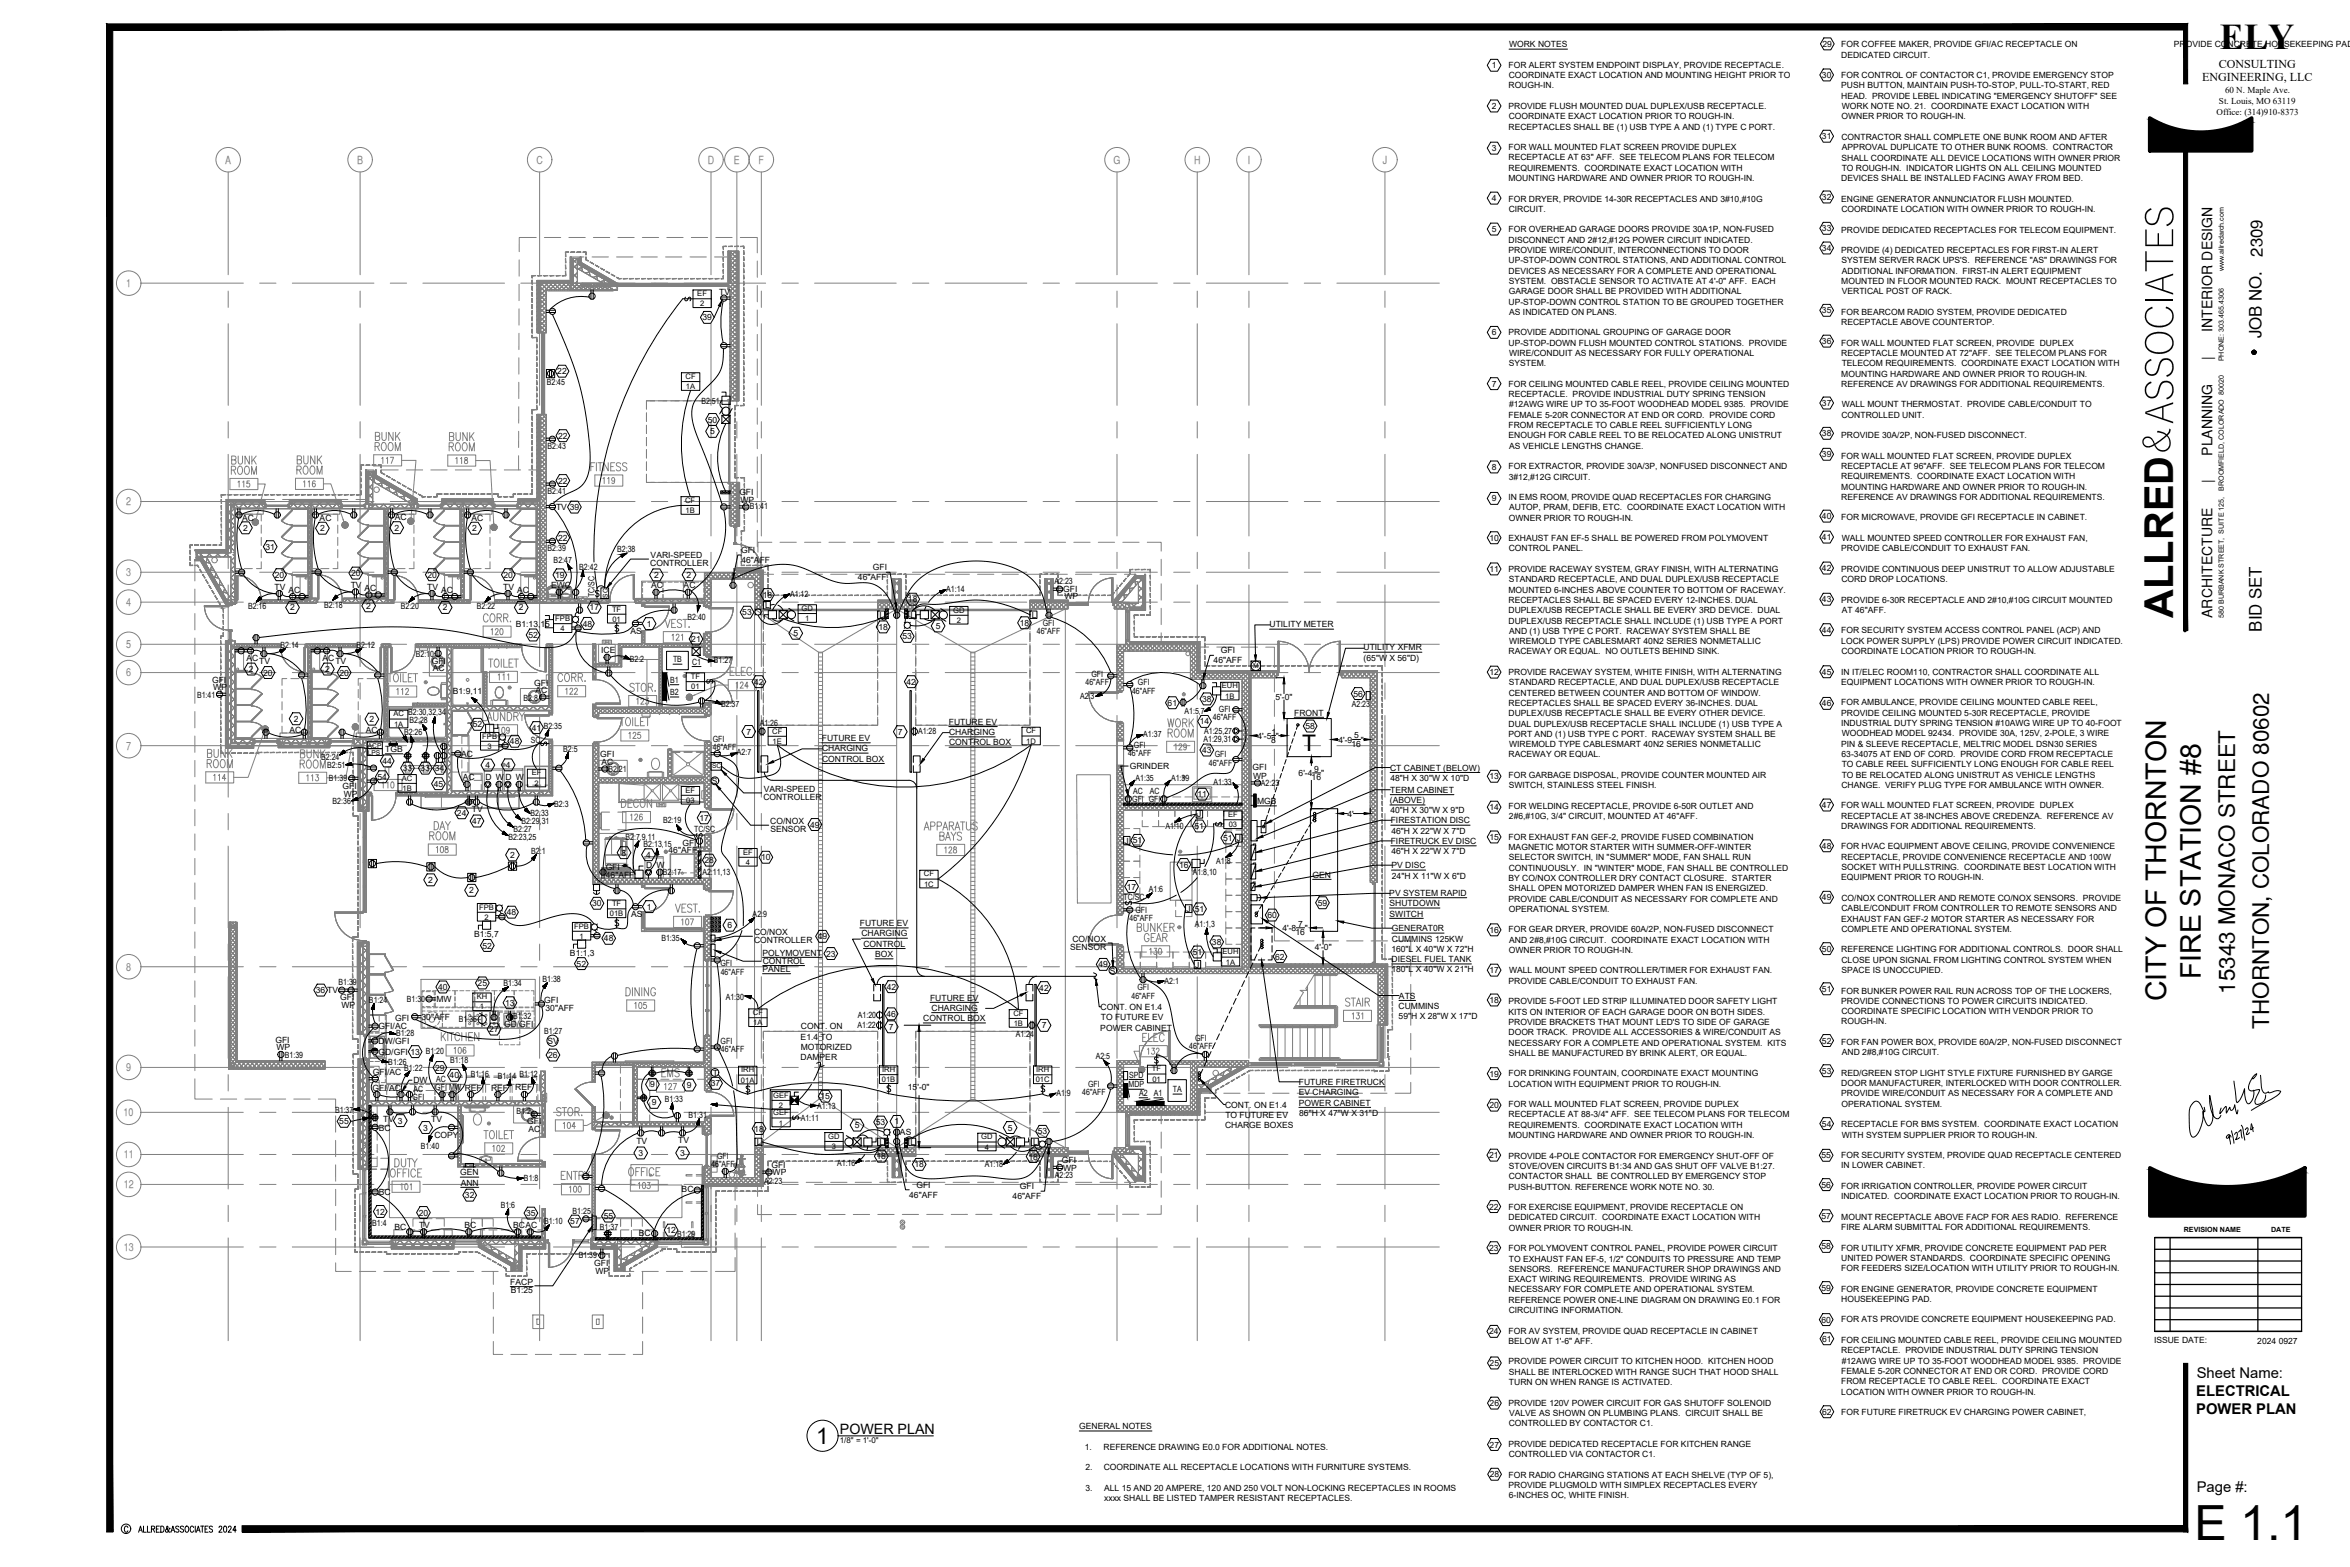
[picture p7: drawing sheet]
<svg xmlns="http://www.w3.org/2000/svg" width="914mm" height="610mm" viewBox="0 0 914 610" stroke-linecap="round" stroke-linejoin="round" font-family="sans-serif">
<defs><g id="words">
<text font-size="18.9" x="853.9" y="599">E 1.1</text>
<text font-size="15.5" x="845.6" y="240.3" transform="rotate(-90 845.6 240.3)">ALLRED</text>
<text font-size="14.1" x="863.8" y="18.9">ELY</text>
<g font-size="11.1">
<text x="856.3" y="381" transform="rotate(-90 856.3 381)">FIRE STATION #8</text>
<text x="842.9" y="389.5" transform="rotate(-90 842.9 389.5)">CITY OF THORNTON</text>
</g>
<g font-size="8.9">
<text x="506.7" y="292.2">T</text>
<text x="317.6" y="561.7">1</text>
</g>
<g font-size="8.7">
<text x="869.6" y="386.6" transform="rotate(-90 869.6 386.6)">15343 MONACO STREET</text>
<text x="882.8" y="400.1" transform="rotate(-90 882.8 400.1)">THORNTON, COLORADO 80602</text>
</g>
<g font-size="6.5">
<text x="880.3" y="99.8" transform="rotate(-90 880.3 99.8)">2309</text>
<text x="880" y="131.5" transform="rotate(-90 880 131.5)">JOB NO.</text>
<text x="879.9" y="245.7" transform="rotate(-90 879.9 245.7)">BID SET</text>
</g>
<g font-size="5.8">
<text x="854.7" y="536.1">Sheet Name:</text>
<text x="854.6" y="543">ELECTRICAL</text>
<text x="854.6" y="550">POWER PLAN</text>
<text x="854.8" y="580.4">Page #:</text>
</g>
<text font-size="5.5" x="326.8" y="557.9">POWER PLAN</text>
<g font-size="5.4">
<text x="860.8" y="129.2" transform="rotate(-90 860.8 129.2)">INTERIOR DESIGN</text>
<text x="860.8" y="139.9" transform="rotate(-90 860.8 139.9)">|</text>
<text x="860.8" y="177.3" transform="rotate(-90 860.8 177.3)">PLANNING</text>
<text x="860.8" y="188.1" transform="rotate(-90 860.8 188.1)">|</text>
<text x="860.8" y="240.4" transform="rotate(-90 860.8 240.4)">ARCHITECTURE</text>
</g>
<g font-size="4.7">
<text x="863.3" y="26.3">CONSULTING</text>
<text x="856.8" y="31.6">ENGINEERING, LLC</text>
</g>
<g font-size="4.4" fill="#808080">
<text x="87.6" y="63.7">A</text>
<text x="139" y="63.7">B</text>
<text x="208.7" y="63.7">C</text>
<text x="275.4" y="63.7">D</text>
<text x="285.5" y="63.7">E</text>
<text x="295.2" y="63.7">F</text>
<text x="433.3" y="63.7">G</text>
<text x="464.6" y="63.7">H</text>
<text x="485.5" y="63.7">I</text>
<text x="538" y="63.7">J</text>
<text x="49.1" y="111.7">1</text>
<text x="49.1" y="196.6">2</text>
<text x="49.1" y="224.1">3</text>
<text x="49.1" y="235.8">4</text>
<text x="49.1" y="252.1">5</text>
<text x="49.1" y="263.1">6</text>
<text x="49.1" y="291.6">7</text>
<text x="49.1" y="377.6">8</text>
<text x="49.1" y="416.7">9</text>
<text x="48.1" y="434.2">10</text>
<text x="48.1" y="450.7">11</text>
<text x="48.1" y="462.3">12</text>
<text x="48.1" y="486.6">13</text>
</g>
<g font-size="3.5">
<text x="863.4" y="40.5">St. Louis, MO 63119</text>
<text x="865.8" y="36.2">60 N. Maple Ave.</text>
<text x="862.5" y="44.8">Office: (314)910-8373</text>
</g>
<g font-size="3.3">
<text x="587.2" y="18.4">WORK NOTES</text>
<text x="709.2" y="18.3">29</text>
<text x="716.4" y="18.4">FOR COFFEE MAKER, PROVIDE GFI/AC RECEPTACLE ON</text>
<text x="716.4" y="22.4">DEDICATED CIRCUIT.</text>
<text x="845.9" y="18.4">PROVIDE CONCRETE HOUSEKEEPING PAD</text>
<text x="580.5" y="26.6">1</text>
<text x="587" y="26.4">FOR ALERT SYSTEM ENDPOINT DISPLAY, PROVIDE RECEPTACLE.</text>
<text x="587" y="34.4">ROUGH-IN.</text>
<text x="587.1" y="30.4">COORDINATE EXACT LOCATION AND MOUNTING HEIGHT PRIOR TO</text>
<text x="708.9" y="30.3">30</text>
<text x="716.4" y="30.4">FOR CONTROL OF CONTACTOR C1, PROVIDE EMERGENCY STOP</text>
<text x="716.4" y="34.4">PUSH BUTTON, MAINTAIN PUSH-TO-STOP, PULL-TO-START, RED</text>
<text x="716.4" y="38.4">HEAD. PROVIDE LEBEL INDICATING &quot;EMERGENCY SHUTOFF&quot; SEE</text>
<text x="580.5" y="42.4">2</text>
<text x="587" y="42.4">PROVIDE FLUSH MOUNTED DUAL DUPLEX/USB RECEPTACLE.</text>
<text x="587.1" y="46.4">COORDINATE EXACT LOCATION PRIOR TO ROUGH-IN.</text>
<text x="716.5" y="46.4">OWNER PRIOR TO ROUGH-IN.</text>
<text x="716.7" y="42.4">WORK NOTE NO. 21. COORDINATE EXACT LOCATION WITH</text>
<text x="587" y="50.4">RECEPTACLES SHALL BE (1) USB TYPE A AND (1) TYPE C PORT.</text>
<text x="580.5" y="58.8">3</text>
<text x="587" y="58.4">FOR WALL MOUNTED FLAT SCREEN PROVIDE DUPLEX</text>
<text x="708.9" y="54.2">31</text>
<text x="716.5" y="54.4">CONTRACTOR SHALL COMPLETE ONE BUNK ROOM AND AFTER</text>
<text x="716.7" y="58.4">APPROVAL DUPLICATE TO OTHER BUNK ROOMS. CONTRACTOR</text>
<text x="587" y="62.4">RECEPTACLE AT 63&quot; AFF. SEE TELECOM PLANS FOR TELECOM</text>
<text x="716.5" y="62.5">SHALL COORDINATE ALL DEVICE LOCATIONS WITH OWNER PRIOR</text>
<text x="587" y="66.4">REQUIREMENTS. COORDINATE EXACT LOCATION WITH</text>
<text x="587" y="70.4">MOUNTING HARDWARE AND OWNER PRIOR TO ROUGH-IN.</text>
<text x="716.4" y="70.5">DEVICES SHALL BE INSTALLED FACING AWAY FROM BED.</text>
<text x="716.6" y="66.5">TO ROUGH-IN. INDICATOR LIGHTS ON ALL CEILING MOUNTED</text>
<text x="708.9" y="77.8">32</text>
<text x="580.5" y="78.3">4</text>
<text x="587" y="78.4">FOR DRYER, PROVIDE 14-30R RECEPTACLES AND 3#10,#10G</text>
<text x="587.1" y="82.4">CIRCUIT.</text>
<text x="716.4" y="78.5">ENGINE GENERATOR ANNUNCIATOR FLUSH MOUNTED.</text>
<text x="716.5" y="82.5">COORDINATE LOCATION WITH OWNER PRIOR TO ROUGH-IN.</text>
<text x="580.5" y="90.3">5</text>
<text x="587" y="90.4">FOR OVERHEAD GARAGE DOORS PROVIDE 30A1P, NON-FUSED</text>
<text x="587" y="94.4">DISCONNECT AND 2#12,#12G POWER CIRCUIT INDICATED.</text>
<text x="708.9" y="90">33</text>
<text x="716.4" y="90.4">PROVIDE DEDICATED RECEPTACLES FOR TELECOM EQUIPMENT.</text>
<text x="587" y="98.4">PROVIDE WIRE/CONDUIT, INTERCONNECTIONS TO DOOR</text>
<text x="708.9" y="97.7">34</text>
<text x="716.4" y="98.4">PROVIDE (4) DEDICATED RECEPTACLES FOR FIRST-IN ALERT</text>
<text x="587" y="102.4">UP-STOP-DOWN CONTROL STATIONS, AND ADDITIONAL CONTROL</text>
<text x="587" y="106.4">DEVICES AS NECESSARY FOR A COMPLETE AND OPERATIONAL</text>
<text x="716.5" y="102.4">SYSTEM SERVER RACK UPS'S. REFERENCE &quot;AS&quot; DRAWINGS FOR</text>
<text x="716.7" y="106.4">ADDITIONAL INFORMATION. FIRST-IN ALERT EQUIPMENT</text>
<text x="587.1" y="110.5">SYSTEM. OBSTACLE SENSOR TO ACTIVATE AT 4'-0&quot; AFF. EACH</text>
<text x="716.4" y="110.5">MOUNTED IN FLOOR MOUNTED RACK. MOUNT RECEPTACLES TO</text>
<text x="279.9" y="114.6">TV</text>
<text x="587" y="118.5">UP-STOP-DOWN CONTROL STATION TO BE GROUPED TOGETHER</text>
<text x="587.1" y="114.5">GARAGE DOOR SHALL BE PROVIDED WITH ADDITIONAL</text>
<text x="716.7" y="114.5">VERTICAL POST OF RACK.</text>
<text x="273.4" y="124.7">39</text>
<text x="587.2" y="122.5">AS INDICATED ON PLANS.</text>
<text x="708.9" y="121.9">35</text>
<text x="716.4" y="122.5">FOR BEARCOM RADIO SYSTEM, PROVIDE DEDICATED</text>
<text x="580.5" y="130.5">6</text>
<text x="587" y="130.5">PROVIDE ADDITIONAL GROUPING OF GARAGE DOOR</text>
<text x="716.4" y="126.5">RECEPTACLE ABOVE COUNTERTOP.</text>
<text x="587" y="134.5">UP-STOP-DOWN FLUSH MOUNTED CONTROL STATIONS. PROVIDE</text>
<text x="708.9" y="133.9">36</text>
<text x="716.4" y="134.4">FOR WALL MOUNTED FLAT SCREEN, PROVIDE DUPLEX</text>
<text x="587.1" y="142.5">SYSTEM.</text>
<text x="587.2" y="138.5">WIRE/CONDUIT AS NECESSARY FOR FULLY OPERATIONAL</text>
<text x="716.4" y="138.5">RECEPTACLE MOUNTED AT 72&quot;AFF. SEE TELECOM PLANS FOR</text>
<text x="716.6" y="142.5">TELECOM REQUIREMENTS. COORDINATE EXACT LOCATION WITH</text>
<text x="212.8" y="149.9">B2:45</text>
<text x="216.9" y="145.6">22</text>
<text x="716.4" y="146.5">MOUNTING HARDWARE AND OWNER PRIOR TO ROUGH-IN.</text>
<text x="580.5" y="150.4">7</text>
<text x="587" y="150.5">FOR CEILING MOUNTED CABLE REEL, PROVIDE CEILING MOUNTED</text>
<text x="587" y="154.5">RECEPTACLE. PROVIDE INDUSTRIAL DUTY SPRING TENSION</text>
<text x="716.4" y="150.5">REFERENCE AV DRAWINGS FOR ADDITIONAL REQUIREMENTS.</text>
<text x="272.9" y="157.2">B2:51</text>
<text x="587.2" y="158.5">#12AWG WIRE UP TO 35-FOOT WOODHEAD MODEL 9385. PROVIDE</text>
<text x="708.9" y="158">37</text>
<text x="716.7" y="158.5">WALL MOUNT THERMOSTAT. PROVIDE CABLE/CONDUIT TO</text>
<text x="275.4" y="164.4">50</text>
<text x="587" y="162.5">FEMALE 5-20R CONNECTOR AT END OR CORD. PROVIDE CORD</text>
<text x="587" y="166.5">FROM RECEPTACLE TO CABLE REEL SUFFICIENTLY LONG</text>
<text x="716.5" y="162.5">CONTROLLED UNIT.</text>
<text x="217.2" y="170.7">22</text>
<text x="276.3" y="169">5</text>
<text x="587" y="170.6">ENOUGH FOR CABLE REEL TO BE RELOCATED ALONG UNISTRUT</text>
<text x="708.9" y="169.8">38</text>
<text x="716.4" y="170.5">PROVIDE 30A/2P, NON-FUSED DISCONNECT.</text>
<text x="213.1" y="174.7">B2:43</text>
<text x="587.2" y="174.6">AS VEHICLE LENGTHS CHANGE.</text>
<text x="708.9" y="177.9">39</text>
<text x="716.4" y="178.4">FOR WALL MOUNTED FLAT SCREEN, PROVIDE DUPLEX</text>
<text x="580.5" y="182.8">8</text>
<text x="587" y="182.5">FOR EXTRACTOR, PROVIDE 30A/3P, NONFUSED DISCONNECT AND</text>
<text x="716.4" y="182.5">RECEPTACLE AT 96&quot;AFF. SEE TELECOM PLANS FOR TELECOM</text>
<text x="217.2" y="188.1">22</text>
<text x="587.1" y="186.5">3#12,#12G CIRCUIT.</text>
<text x="716.4" y="186.5">REQUIREMENTS. COORDINATE EXACT LOCATION WITH</text>
<text x="716.4" y="190.5">MOUNTING HARDWARE AND OWNER PRIOR TO ROUGH-IN.</text>
<text x="213.1" y="192.2">B2:41</text>
<text x="287.7" y="192.6">GFI</text>
<text x="288.2" y="195.6">WP</text>
<text x="580.5" y="195.1">9</text>
<text x="586.9" y="194.5">IN EMS ROOM, PROVIDE QUAD RECEPTACLES FOR CHARGING</text>
<text x="716.4" y="194.5">REFERENCE AV DRAWINGS FOR ADDITIONAL REQUIREMENTS.</text>
<text x="94.3" y="202.6">AC</text>
<text x="124.4" y="202.7">AC</text>
<text x="153.6" y="202.5">AC</text>
<text x="183.5" y="202.6">AC</text>
<text x="216.4" y="198.5">TV 39</text>
<text x="291.8" y="198.2">B1:41</text>
<text x="587.1" y="202.6">OWNER PRIOR TO ROUGH-IN.</text>
<text x="587.2" y="198.5">AUTOP, PRAM, DEFIB, ETC. COORDINATE EXACT LOCATION WITH</text>
<text x="708.9" y="202">40</text>
<text x="716.4" y="202.5">FOR MICROWAVE, PROVIDE GFI RECEPTACLE IN CABINET.</text>
<text x="94.6" y="206.5">2</text>
<text x="124.5" y="206.7">2</text>
<text x="153.4" y="206.5">2</text>
<text x="183.8" y="206.7">2</text>
<text x="103.3" y="213.9">31</text>
<text x="213.1" y="214.4">B2:39</text>
<text x="217.2" y="210.4">22</text>
<text x="240.1" y="214.7">B2:38</text>
<text x="288.4" y="215.1">GFI</text>
<text x="579.5" y="210.4">10</text>
<text x="587" y="210.5">EXHAUST FAN EF-5 SHALL BE POWERED FROM POLYMOVENT</text>
<text x="587.1" y="214.5">CONTROL PANEL.</text>
<text x="708.9" y="210.1">41</text>
<text x="716.4" y="214.5">PROVIDE CABLE/CONDUIT TO EXHAUST FAN.</text>
<text x="716.7" y="210.5">WALL MOUNTED SPEED CONTROLLER FOR EXHAUST FAN,</text>
<text x="215.4" y="219.2">B2:47</text>
<text x="225.4" y="221.6">B2:42</text>
<text x="253" y="220.3">CONTROLLER</text>
<text x="253.2" y="217.1">VARI-SPEED</text>
<text x="288.5" y="219.1">46&quot;AFF</text>
<text x="339.6" y="221.8">GFI</text>
<text x="106.9" y="224.8">20</text>
<text x="136.6" y="224.1">20</text>
<text x="166.3" y="224.8">20</text>
<text x="195.9" y="224.8">20</text>
<text x="216" y="224.8">19</text>
<text x="254.5" y="224.8">2</text>
<text x="267.2" y="224.8">2</text>
<text x="333.8" y="225.8">46&quot;AFF</text>
<text x="410.3" y="227.3">A2:23</text>
<text x="579.5" y="222.5">11</text>
<text x="587" y="222.5">PROVIDE RACEWAY SYSTEM, GRAY FINISH, WITH ALTERNATING</text>
<text x="587.1" y="226.5">STANDARD RECEPTACLE, AND DUAL DUPLEX/USB RECEPTACLE</text>
<text x="708.9" y="222.2">42</text>
<text x="716.4" y="222.4">PROVIDE CONTINUOUS DEEP UNISTRUT TO ALLOW ADJUSTABLE</text>
<text x="716.5" y="226.5">CORD DROP LOCATIONS.</text>
<text x="106.8" y="229.4">TV</text>
<text x="112.2" y="230.5">AC</text>
<text x="136.5" y="228.7">TV</text>
<text x="141.9" y="229.9">AC</text>
<text x="166.2" y="229.4">TV</text>
<text x="171.6" y="230.5">AC</text>
<text x="195.8" y="229.4">TV</text>
<text x="201.2" y="230.5">AC</text>
<text x="214.5" y="228.9">EWC</text>
<text x="231.4" y="232.4" transform="rotate(-90 231.4 232.4)">TC/SC</text>
<text x="253.3" y="228.8">AC</text>
<text x="266" y="228.7">AC</text>
<text x="296.8" y="232.5">18</text>
<text x="307.4" y="232.1">A1:12</text>
<text x="368.2" y="230.4">A1:14</text>
<text x="413.7" y="230.1">GFI</text>
<text x="414.2" y="233.2">WP</text>
<text x="587" y="230.5">MOUNTED 6-INCHES ABOVE COUNTER TO BOTTOM OF RACEWAY.</text>
<text x="96.5" y="237">B2:16</text>
<text x="112.9" y="237.5">2</text>
<text x="126.2" y="236.3">B2:18</text>
<text x="142.5" y="236.9">2</text>
<text x="155.9" y="237">B2:20</text>
<text x="172.3" y="237.5">2</text>
<text x="185.5" y="237">B2:22</text>
<text x="201.9" y="237.5">2</text>
<text x="229.4" y="237.4">17</text>
<text x="288.8" y="239.4">53</text>
<text x="297.7" y="236.7">L</text>
<text x="353.3" y="234.3">18</text>
<text x="587" y="234.6">RECEPTACLES SHALL BE SPACED EVERY 12-INCHES. DUAL</text>
<text x="587" y="238.6">DUPLEX/USB RECEPTACLE SHALL BE EVERY 3RD DEVICE. DUAL</text>
<text x="708.9" y="234.3">43</text>
<text x="716.4" y="234.4">PROVIDE 6-30R RECEPTACLE AND 2#10,#10G CIRCUIT MOUNTED</text>
<text x="716.7" y="238.4">AT 46&quot;AFF.</text>
<text x="200.7" y="244">B1:13,15</text>
<text x="226.7" y="243.7">48</text>
<text x="251.6" y="243.8">1</text>
<text x="267.5" y="241.3">B2:40</text>
<text x="341.8" y="245.1">18</text>
<text x="342.2" y="240.4">L</text>
<text x="354.3" y="240.4">L</text>
<text x="364.1" y="244.7">5</text>
<text x="396.8" y="243.5">18</text>
<text x="401.4" y="240.4">L</text>
<text x="405.7" y="243.4">GFI</text>
<text x="494" y="244.1">UTILITY METER</text>
<text x="587" y="242.6">DUPLEX/USB RECEPTACLE SHALL INCLUDE (1) USB TYPE A PORT</text>
<text x="109.2" y="252">B2:14</text>
<text x="138.8" y="252">B2:12</text>
<text x="205.6" y="248.2">52</text>
<text x="245.3" y="246.6">AS</text>
<text x="269" y="249.8">21</text>
<text x="308.7" y="247.5">5</text>
<text x="351.2" y="248.8">53</text>
<text x="403.4" y="246.6">46&quot;AFF</text>
<text x="587.2" y="250.6">WIREMOLD TYPE CABLESMART 40N2 SERIES NONMETALLIC</text>
<text x="587.2" y="246.6">AND (1) USB TYPE C PORT. RACEWAY SYSTEM SHALL BE</text>
<text x="708.9" y="246.2">44</text>
<text x="716.4" y="246.4">FOR SECURITY SYSTEM ACCESS CONTROL PANEL (ACP) AND</text>
<text x="716.5" y="250.4">LOCK POWER SUPPLY (LPS) PROVIDE POWER CIRCUIT INDICATED.</text>
<text x="95.9" y="257">AC</text>
<text x="125.5" y="257">AC</text>
<text x="161.8" y="255.5">B2:10</text>
<text x="233.9" y="254.2">ICE</text>
<text x="245" y="257.5">B2:2</text>
<text x="261.9" y="257.7">TB</text>
<text x="475" y="254.1">GFI</text>
<text x="530.5" y="253">UTILITY XFMR</text>
<text x="530.6" y="257">(65&quot;W X 56&quot;D)</text>
<text x="587" y="254.6">RACEWAY OR EQUAL. NO OUTLETS BEHIND SINK.</text>
<text x="716.5" y="254.4">COORDINATE LOCATION PRIOR TO ROUGH-IN.</text>
<text x="96.9" y="261.5">2</text>
<text x="100.9" y="258.5">TV</text>
<text x="102.4" y="262.8">20</text>
<text x="126.5" y="261.5">2</text>
<text x="130.5" y="258.5">TV</text>
<text x="132.1" y="262.8">20</text>
<text x="168" y="258.1">GFI</text>
<text x="168.4" y="261.1">AC</text>
<text x="269.3" y="258.6">C1</text>
<text x="277.8" y="258.1">B1:27</text>
<text x="424.7" y="263.2">GFI</text>
<text x="472.2" y="258.1">46&quot;AFF</text>
<text x="579.5" y="262.7">12</text>
<text x="587" y="262.6">PROVIDE RACEWAY SYSTEM, WHITE FINISH, WITH ALTERNATING</text>
<text x="708.9" y="262.5">45</text>
<text x="716.4" y="262.4">IN IT/ELEC ROOM110, CONTRACTOR SHALL COORDINATE ALL</text>
<text x="82.5" y="265.5">GFI</text>
<text x="83" y="268.5">WP</text>
<text x="207.9" y="266.8">GFI</text>
<text x="208.3" y="269.7">AC</text>
<text x="260.8" y="265.7">B1</text>
<text x="293.4" y="266.4">42</text>
<text x="352.7" y="266.4">42</text>
<text x="422.4" y="266.4">46&quot;AFF</text>
<text x="440.5" y="269.8">46&quot;AFF</text>
<text x="442.8" y="266.6">GFI</text>
<text x="587.1" y="266.6">STANDARD RECEPTACLE, AND DUAL DUPLEX/USB RECEPTACLE</text>
<text x="716.4" y="266.4">EQUIPMENT LOCATIONS WITH OWNER PRIOR TO ROUGH-IN.</text>
<text x="76.7" y="271.6">B1:41</text>
<text x="176.2" y="270">B1:9,11</text>
<text x="203.7" y="272.5">B2:8</text>
<text x="260.8" y="270.5">B2</text>
<text x="280.6" y="275">B2:37</text>
<text x="420.2" y="271.9">A2:3</text>
<text x="454.3" y="274.6">61</text>
<text x="467.8" y="273.1">38</text>
<text x="496.3" y="272.3">5'-0&quot;</text>
<text x="526" y="275.2">A2:23</text>
<text x="526.6" y="271">56</text>
<text x="587" y="274.6">RECEPTACLES SHALL BE SPACED EVERY 36-INCHES. DUAL</text>
<text x="587.1" y="270.6">CENTERED BETWEEN COUNTER AND BOTTOM OF WINDOW.</text>
<text x="708.9" y="274.8">46</text>
<text x="716.4" y="274.4">FOR AMBULANCE, PROVIDE CEILING MOUNTED CABLE REEL,</text>
<text x="114.3" y="280.8">2</text>
<text x="143.8" y="281">2</text>
<text x="158.8" y="278.3">B2:30,32,34</text>
<text x="159.4" y="281.5">B2:28</text>
<text x="369.2" y="282">FUTURE EV</text>
<text x="460.9" y="277.9">A1:5,7</text>
<text x="466.8" y="281.8">14</text>
<text x="472" y="280.1">46&quot;AFF</text>
<text x="474.3" y="276.9">GFI</text>
<text x="503.6" y="278.3">FRONT</text>
<text x="587" y="278.6">DUPLEX/USB RECEPTACLE SHALL BE EVERY OTHER DEVICE.</text>
<text x="716.4" y="278.4">PROVIDE CEILING MOUNTED 5-30R RECEPTACLE, PROVIDE</text>
<text x="112.6" y="285">AC</text>
<text x="142.4" y="285.1">AC</text>
<text x="157.2" y="285.9">B2:26</text>
<text x="183.9" y="283">52</text>
<text x="206.9" y="284.3">41</text>
<text x="211.6" y="283.6">B2:35</text>
<text x="290.4" y="285.8">7</text>
<text x="295.6" y="282.4">A1:26</text>
<text x="349.4" y="285.8">7</text>
<text x="357.2" y="285.7">A1:28</text>
<text x="369.3" y="286">CHARGING</text>
<text x="444.8" y="286.9">A1:37</text>
<text x="468.5" y="285.6">A1:25,27</text>
<text x="489.3" y="287.4">4'-5</text>
<text x="494.7" y="285.8">1</text>
<text x="496.5" y="287.4">&quot;</text>
<text x="507.9" y="283.6">58</text>
<text x="526.9" y="287.3">5</text>
<text x="587" y="282.6">DUAL DUPLEX/USB RECEPTACLE SHALL INCLUDE (1) USB TYPE A</text>
<text x="587" y="286.6">PORT AND (1) USB TYPE C PORT. RACEWAY SYSTEM SHALL BE</text>
<text x="716.4" y="282.4">INDUSTRIAL DUTY SPRING TENSION #10AWG WIRE UP TO 40-FOOT</text>
<text x="716.7" y="286.4">WOODHEAD MODEL 92434. PROVIDE 30A, 125V, 2-POLE, 3 WIRE</text>
<text x="149.9" y="292.6">TGB</text>
<text x="198.4" y="289.6">48</text>
<text x="206.6" y="288.9">SC</text>
<text x="219.1" y="292.4">B2:5</text>
<text x="277.3" y="288.5">GFI</text>
<text x="277.4" y="291.7">46&quot;AFF</text>
<text x="286.7" y="293.8">A2:7</text>
<text x="319.8" y="288.3">FUTURE EV</text>
<text x="319.9" y="292.3">CHARGING</text>
<text x="369.3" y="290">CONTROL BOX</text>
<text x="441.2" y="291.1">GFI</text>
<text x="467.7" y="293">43</text>
<text x="468.3" y="288.8">A1:29,31</text>
<text x="494.6" y="289">8</text>
<text x="520.8" y="288.9">4'-9</text>
<text x="525.9" y="290.5">16</text>
<text x="529.6" y="288.9">&quot;</text>
<text x="587.2" y="290.7">WIREMOLD TYPE CABLESMART 40N2 SERIES NONMETALLIC</text>
<text x="716.4" y="290.4">PIN &amp; SLEEVE RECEPTACLE, MELTRIC MODEL DSN30 SERIES</text>
<text x="125" y="295.5">B2:24</text>
<text x="127.3" y="299">B2:51</text>
<text x="148.8" y="297.2">44</text>
<text x="179.4" y="294.5">AC</text>
<text x="188.9" y="298.8">4</text>
<text x="196.8" y="298.7">4</text>
<text x="233.6" y="294.5">GFI</text>
<text x="234" y="297.5">AC</text>
<text x="319.9" y="296.3">CONTROL BOX</text>
<text x="438.9" y="294.3">46&quot;AFF</text>
<text x="439.6" y="299.2">GRINDER</text>
<text x="470.4" y="297.8">46&quot;AFF</text>
<text x="472.7" y="294.7">GFI</text>
<text x="487.4" y="299.6">GFI</text>
<text x="540.9" y="299.8">CT CABINET (BELOW)</text>
<text x="587" y="294.7">RACEWAY OR EQUAL.</text>
<text x="716.6" y="294.4">63-34075 AT END OF CORD. PROVIDE CORD FROM RECEPTACLE</text>
<text x="716.6" y="298.5">TO CABLE REEL SUFFICIENTLY LONG ENOUGH FOR CABLE REEL</text>
<text x="128" y="303.7">B1:39</text>
<text x="146.9" y="303.4">54</text>
<text x="156.7" y="300">33</text>
<text x="163.6" y="300">33</text>
<text x="169.3" y="300.1">34</text>
<text x="180" y="303.6">AC</text>
<text x="188.9" y="303.5">D W</text>
<text x="196.6" y="303.5">D W</text>
<text x="236.7" y="300.5">B2:21</text>
<text x="277" y="304.9">S</text>
<text x="441.8" y="303.8">A1:35</text>
<text x="455.6" y="303.8">A1:39</text>
<text x="472.2" y="305.5">A1:33</text>
<text x="487.6" y="303">WP</text>
<text x="490.6" y="305.9">A2:23</text>
<text x="505.3" y="301.9">6'-4</text>
<text x="510.4" y="303.5">16</text>
<text x="511.4" y="300.3">9</text>
<text x="514.1" y="301.9">&quot;</text>
<text x="541" y="303.8">48&quot;H X 30&quot;W X 10&quot;D</text>
<text x="579.5" y="303.2">13</text>
<text x="587" y="302.7">FOR GARBAGE DISPOSAL, PROVIDE COUNTER MOUNTED AIR</text>
<text x="716.6" y="302.5">TO BE RELOCATED ALONG UNISTRUT AS VEHICLE LENGTHS</text>
<text x="133.3" y="306.9">GFI</text>
<text x="133.8" y="309.9">WP</text>
<text x="168.7" y="306.1">45</text>
<text x="297" y="311.3">CONTROLLER</text>
<text x="297.2" y="308.1">VARI-SPEED</text>
<text x="440.6" y="312">GFI GFI</text>
<text x="441" y="308.8">AC</text>
<text x="447.4" y="308.8">AC</text>
<text x="465.9" y="310.2">11</text>
<text x="541" y="308.4">TERM CABINET</text>
<text x="587.1" y="306.7">SWITCH, STAINLESS STEEL FINISH.</text>
<text x="716.5" y="306.5">CHANGE. VERIFY PLUG TYPE FOR AMBULANCE WITH OWNER.</text>
<text x="129.4" y="312.8">B2:36</text>
<text x="177.8" y="317.4">24</text>
<text x="183.6" y="316">TV</text>
<text x="206.4" y="317.5">B2:33</text>
<text x="215.6" y="313.8">B2:3</text>
<text x="465.8" y="318">J</text>
<text x="489.1" y="312.8">MGB</text>
<text x="524.3" y="317.7">4'</text>
<text x="540.8" y="312.4">(ABOVE)</text>
<text x="541" y="316.4">40&quot;H X 30&quot;W X 9&quot;D</text>
<text x="579.5" y="315.2">14</text>
<text x="587" y="314.6">FOR WELDING RECEPTACLE, PROVIDE 6-50R OUTLET AND</text>
<text x="708.9" y="314.4">47</text>
<text x="716.4" y="314.5">FOR WALL MOUNTED FLAT SCREEN, PROVIDE DUPLEX</text>
<text x="183.7" y="320.6">47</text>
<text x="199.8" y="323.7">B2:27</text>
<text x="202.9" y="320.6">B2:29,31</text>
<text x="258" y="320.3">B2:19</text>
<text x="270.1" y="323.8">TC/SC</text>
<text x="272.1" y="319.3">17</text>
<text x="299.7" y="320.6">CO/NOX</text>
<text x="299.8" y="323.8">SENSOR</text>
<text x="315.2" y="321.9">49</text>
<text x="453.5" y="322.6">A1:10</text>
<text x="464.8" y="322.5">51</text>
<text x="541.2" y="320.3">FIRESTATION DISC</text>
<text x="587.1" y="318.7">2#6,#10G, 3/4&quot; CIRCUIT, MOUNTED AT 46&quot;AFF.</text>
<text x="716.4" y="318.5">RECEPTACLE AT 38-INCHES ABOVE CREDENZA. REFERENCE AV</text>
<text x="716.4" y="322.5">DRAWINGS FOR ADDITIONAL REQUIREMENTS.</text>
<text x="197.8" y="326.7">B2:23,25</text>
<text x="243.4" y="326.6">B2:7,9,11</text>
<text x="250.4" y="329.6">B2:13,15</text>
<text x="265.5" y="329.2">GFI</text>
<text x="437.6" y="328.2">J</text>
<text x="440.8" y="328.1">51</text>
<text x="475.9" y="327.2">51</text>
<text x="481.2" y="327.3">J</text>
<text x="541.2" y="328.3">FIRETRUCK EV DISC</text>
<text x="541.4" y="324.3">46&quot;H X 22&quot;W X 7&quot;D</text>
<text x="579.5" y="326.8">15</text>
<text x="587" y="326.6">FOR EXHAUST FAN GEF-2, PROVIDE FUSED COMBINATION</text>
<text x="198.5" y="333.8">2</text>
<text x="206.7" y="332.2">B2:1</text>
<text x="241.9" y="332.9">8</text>
<text x="251.4" y="333.7">4</text>
<text x="260.1" y="332">46&quot;AFF</text>
<text x="274.2" y="335.8">28</text>
<text x="296.2" y="334.7">10</text>
<text x="541.4" y="332.3">46&quot;H X 22&quot;W X 7&quot;D</text>
<text x="587" y="330.6">MAGNETIC MOTOR STARTER WITH SUMMER-OFF-WINTER</text>
<text x="587.1" y="334.7">SELECTOR SWITCH, IN &quot;SUMMER&quot; MODE, FAN SHALL RUN</text>
<text x="708.9" y="330.2">48</text>
<text x="716.4" y="330.5">FOR HVAC EQUIPMENT ABOVE CEILING, PROVIDE CONVENIENCE</text>
<text x="716.4" y="334.5">RECEPTACLE, PROVIDE CONVENIENCE RECEPTACLE AND 100W</text>
<text x="235.7" y="338.6">GFI</text>
<text x="235.7" y="341.5">46&quot;AFF</text>
<text x="251.4" y="337.7">D W</text>
<text x="258" y="340.6">B2:17</text>
<text x="273.3" y="340.3">A2:11,13</text>
<text x="458.8" y="337.5">16</text>
<text x="464.1" y="340.4">A1:8,10</text>
<text x="473.3" y="336.3">A1:8</text>
<text x="510.7" y="341.4">GEN</text>
<text x="541.4" y="337.8">PV DISC</text>
<text x="541.6" y="341.8">24&quot;H X 11&quot;W X 6&quot;D</text>
<text x="587.1" y="338.7">CONTINUOUSLY. IN &quot;WINTER&quot; MODE, FAN SHALL BE CONTROLLED</text>
<text x="716.5" y="338.5">SOCKET WITH PULLSTRING. COORDINATE BEST LOCATION WITH</text>
<text x="166.6" y="343.5">2</text>
<text x="182.6" y="347.5">2</text>
<text x="438.5" y="346.1">17</text>
<text x="447" y="347">A1:6</text>
<text x="587" y="342.7">BY CO/NOX CONTROLLER DRY CONTACT CLOSURE. STARTER</text>
<text x="587.1" y="346.7">SHALL OPEN MOTORIZED DAMPER WHEN FAN IS ENERGIZED.</text>
<text x="716.4" y="342.5">EQUIPMENT PRIOR TO ROUGH-IN.</text>
<text x="230.4" y="352.6">30</text>
<text x="251.7" y="353.9">1</text>
<text x="437.2" y="350">TC/SC</text>
<text x="512.7" y="352.4">59</text>
<text x="540.6" y="348.5">PV SYSTEM RAPID</text>
<text x="540.7" y="352.5">SHUTDOWN</text>
<text x="587" y="350.7">PROVIDE CABLE/CONDUIT AS NECESSARY FOR COMPLETE AND</text>
<text x="708.9" y="350.3">49</text>
<text x="716.5" y="350.5">CO/NOX CONTROLLER AND REMOTE CO/NOX SENSORS. PROVIDE</text>
<text x="197.2" y="356">48</text>
<text x="245.6" y="356.6">AS</text>
<text x="292.9" y="356.6">A2:9</text>
<text x="439.5" y="358.4">46&quot;AFF</text>
<text x="441.8" y="355.2">GFI</text>
<text x="461.7" y="354.7">J</text>
<text x="464.9" y="354.8">51</text>
<text x="493.2" y="357.2">60</text>
<text x="540.7" y="356.5">SWITCH</text>
<text x="587.1" y="354.7">OPERATIONAL SYSTEM.</text>
<text x="716.4" y="358.5">EXHAUST FAN GEF-2 MOTOR STARTER AS NECESSARY FOR</text>
<text x="716.5" y="354.5">CABLE/CONDUIT FROM CONTROLLER TO REMOTE SENSORS AND</text>
<text x="184.5" y="364.4">B1:5,7</text>
<text x="283.1" y="361.1">6</text>
<text x="293.4" y="363.8">CO/NOX</text>
<text x="318.2" y="365.5">49</text>
<text x="334.6" y="360.3">FUTURE EV</text>
<text x="335.2" y="364.3">CHARGING</text>
<text x="464.9" y="360.6">A1:1,3</text>
<text x="499" y="362.1">4'-8</text>
<text x="504.1" y="363.8">16</text>
<text x="505.1" y="360.5">7</text>
<text x="507.8" y="362.1">&quot;</text>
<text x="541.6" y="362.3">GENERAT0R</text>
<text x="579.5" y="362.9">16</text>
<text x="587" y="362.7">FOR GEAR DRYER, PROVIDE 60A/2P, NON-FUSED DISCONNECT</text>
<text x="716.5" y="362.5">COMPLETE AND OPERATIONAL SYSTEM.</text>
<text x="187.8" y="369">52</text>
<text x="221.8" y="371.9">B1:1,3</text>
<text x="235" y="366.2">48</text>
<text x="257.3" y="366.1">B1:35</text>
<text x="293.4" y="367">CONTROLLER</text>
<text x="296.7" y="371.7">POLYMOVENT</text>
<text x="336" y="368.3">CONTROL</text>
<text x="416.4" y="369.6">SENSOR</text>
<text x="417.3" y="366.4">CO/NOX</text>
<text x="464.1" y="371.6">51</text>
<text x="471.6" y="367.6">38</text>
<text x="511.6" y="369.8">4'-0&quot;</text>
<text x="541.4" y="370.3">160&quot;L X 40&quot;W X 72&quot;H</text>
<text x="541.6" y="366.3">CUMMINS 125KW</text>
<text x="587.1" y="370.7">OWNER PRIOR TO ROUGH-IN.</text>
<text x="587.2" y="366.7">AND 2#8,#10G CIRCUIT. COORDINATE EXACT LOCATION WITH</text>
<text x="708.9" y="370.2">50</text>
<text x="716.4" y="370.5">REFERENCE LIGHTING FOR ADDITIONAL CONTROLS. DOOR SHALL</text>
<text x="224.4" y="376.1">52</text>
<text x="280.3" y="376">GFI</text>
<text x="296.8" y="374.9">CONTROL</text>
<text x="321.4" y="372.1">23</text>
<text x="340.5" y="372.3">BOX</text>
<text x="427.4" y="376.4">49</text>
<text x="465.1" y="376.4">J</text>
<text x="496.2" y="373.3">62</text>
<text x="541.5" y="374.3">DIESEL FUEL TANK</text>
<text x="716.5" y="374.5">CLOSE UPON SIGNAL FROM LIGHTING CONTROL SYSTEM WHEN</text>
<text x="131.7" y="383.4">B1:39</text>
<text x="185.8" y="383.6">25</text>
<text x="195.9" y="383.6">B1:34</text>
<text x="211.1" y="382">B1:38</text>
<text x="280.5" y="379.1">46&quot;AFF</text>
<text x="296.7" y="378.1">PANEL</text>
<text x="431.9" y="378.7">S</text>
<text x="453.1" y="382.9">A2:1</text>
<text x="541.4" y="378.3">180&quot;L X 40&quot;W X 21&quot;H</text>
<text x="579.5" y="378.6">17</text>
<text x="587" y="382.7">PROVIDE CABLE/CONDUIT TO EXHAUST FAN.</text>
<text x="587.2" y="378.7">WALL MOUNT SPEED CONTROLLER/TIMER FOR EXHAUST FAN.</text>
<text x="716.5" y="378.5">SPACE IS UNOCCUPIED.</text>
<text x="122.9" y="386.4">36 TV</text>
<text x="132.4" y="389.1">GFI</text>
<text x="158.3" y="389.8">B1:30</text>
<text x="169.8" y="389.6">MW</text>
<text x="170.4" y="385.2">40</text>
<text x="282.4" y="388.8">A1:30</text>
<text x="345" y="385">42</text>
<text x="361.9" y="389.2">FUTURE EV</text>
<text x="404.4" y="385.4">42</text>
<text x="440.3" y="388.5">46&quot;AFF</text>
<text x="442.6" y="385.3">GFI</text>
<text x="544.4" y="388.5">ATS</text>
<text x="708.9" y="385.9">51</text>
<text x="716.4" y="386.5">FOR BUNKER POWER RAIL RUN ACROSS TOP OF THE LOCKERS,</text>
<text x="132.9" y="392.1">WP</text>
<text x="143.6" y="390">B1:24</text>
<text x="196.6" y="391.3">13</text>
<text x="211.8" y="390.1">GFI</text>
<text x="212.3" y="393.1">30&quot;AFF</text>
<text x="344.9" y="395.6">46</text>
<text x="362.5" y="393.2">CHARGING</text>
<text x="428.2" y="392.9">CONT. ON E1.4</text>
<text x="544.2" y="392.5">CUMMINS</text>
<text x="579.5" y="390.2">18</text>
<text x="587" y="390.7">PROVIDE 5-FOOT LED STRIP ILLUMINATED DOOR SAFETY LIGHT</text>
<text x="587" y="394.7">KITS ON INTERIOR OF EACH GARAGE DOOR ON BOTH SIDES.</text>
<text x="716.4" y="390.5">PROVIDE CONNECTIONS TO POWER CIRCUITS INDICATED.</text>
<text x="716.5" y="394.5">COORDINATE SPECIFIC LOCATION WITH VENDOR PRIOR TO</text>
<text x="147.2" y="400.4">GFI/AC</text>
<text x="153.7" y="397.1">GFI</text>
<text x="164" y="396.9">30&quot;AFF</text>
<text x="178.5" y="397.5">B1:36</text>
<text x="190.4" y="401.5">27</text>
<text x="196.2" y="399.6">GD/GFI</text>
<text x="199.6" y="396.4">B1:32</text>
<text x="311.6" y="400.4">CONT. ON</text>
<text x="333.7" y="399.9">A1:22</text>
<text x="333.8" y="396.1">A1:20</text>
<text x="345.9" y="400.6">7</text>
<text x="359.3" y="397.2">CONTROL BOX</text>
<text x="405.3" y="400.1">7</text>
<text x="428.1" y="400.9">POWER CABINET</text>
<text x="428.3" y="396.9">TO FUTURE EV</text>
<text x="544.2" y="396.5">59&quot;H X 28&quot;W X 17&quot;D</text>
<text x="587" y="398.7">PROVIDE BRACKETS THAT MOUNT LED'S TO SIDE OF GARAGE</text>
<text x="716.4" y="398.5">ROUGH-IN.</text>
<text x="107.1" y="405.6">GFI</text>
<text x="147.3" y="406.1">DW/GFI</text>
<text x="154.1" y="403.2">B1:28</text>
<text x="211.7" y="402.4">B1:27</text>
<text x="213" y="406.1">SV</text>
<text x="280.4" y="406.2">GFI</text>
<text x="311.5" y="404.4">E1.4 TO</text>
<text x="395.2" y="403.4">A1:24</text>
<text x="465.1" y="404.9">GFI</text>
<text x="587" y="402.7">DOOR TRACK. PROVIDE ALL ACCESSORIES &amp; WIRE/CONDUIT AS</text>
<text x="587" y="406.7">NECESSARY FOR A COMPLETE AND OPERATIONAL SYSTEM. KITS</text>
<text x="708.9" y="406">52</text>
<text x="716.4" y="406.5">FOR FAN POWER BOX, PROVIDE 60A/2P, NON-FUSED DISCONNECT</text>
<text x="107.6" y="408.6">WP</text>
<text x="110.8" y="411.4">B1:39</text>
<text x="147.3" y="410.4">GD/GFI 13 B1:20</text>
<text x="175.1" y="413.7">B1:18</text>
<text x="213.3" y="411.6">26</text>
<text x="280.5" y="409.4">46&quot;AFF</text>
<text x="311.5" y="412.4">DAMPER</text>
<text x="311.5" y="408.4">MOTORIZED</text>
<text x="426.4" y="411.9">A2:5</text>
<text x="462.8" y="408.1">46&quot;AFF</text>
<text x="587.1" y="410.8">SHALL BE MANUFACTURED BY BRINK ALERT, OR EQUAL.</text>
<text x="716.7" y="410.5">AND 2#8,#10G CIRCUIT.</text>
<text x="145.1" y="418.2">GFI/AC</text>
<text x="151.1" y="414.1">B1:26</text>
<text x="157.3" y="416.8">B1:22</text>
<text x="169.3" y="416.5">29</text>
<text x="175" y="419.5">40</text>
<text x="183.2" y="418.8">B1:16</text>
<text x="193.7" y="419.6">B1:14 B1:12</text>
<text x="277.4" y="418.5">T</text>
<text x="439.3" y="419.2">SPD</text>
<text x="579.5" y="418.9">19</text>
<text x="587" y="418.7">FOR DRINKING FOUNTAIN, COORDINATE EXACT MOUNTING</text>
<text x="708.9" y="417.7">53</text>
<text x="716.4" y="418.5">RED/GREEN STOP LIGHT STYLE FIXTURE FURNISHED BY GARGE</text>
<text x="144.9" y="424.2">GFI/AC</text>
<text x="160.9" y="421.4">DW</text>
<text x="160.9" y="424.8">AC</text>
<text x="169.4" y="424.1">GFI MW REF</text>
<text x="169.8" y="420.9">AC</text>
<text x="191.1" y="424.3">REF</text>
<text x="200.5" y="423.9">REF</text>
<text x="252.9" y="423">9</text>
<text x="267.3" y="423.3">9</text>
<text x="276.6" y="422.6">37</text>
<text x="353.3" y="423.8">15'-0&quot;</text>
<text x="423.4" y="422.9">GFI</text>
<text x="439.1" y="423">MDP</text>
<text x="456.4" y="424.9">TA</text>
<text x="505.4" y="422.1">FUTURE FIRETRUCK</text>
<text x="587" y="422.7">LOCATION WITH EQUIPMENT PRIOR TO ROUGH-IN.</text>
<text x="716.4" y="422.5">DOOR MANUFACTURER, INTERLOCKED WITH DOOR CONTROLLER.</text>
<text x="160.6" y="428">GFI</text>
<text x="253.6" y="430">9</text>
<text x="258.7" y="428.7">B1:33</text>
<text x="318" y="431.4">A1:13</text>
<text x="319.3" y="427.6">15</text>
<text x="411.1" y="426.2">A1:9</text>
<text x="421.1" y="426.1">46&quot;AFF</text>
<text x="443.2" y="426.4">A2</text>
<text x="449" y="426.4">A1</text>
<text x="476.7" y="430.9">CONT. ON E1.4</text>
<text x="505.4" y="426.1">EV CHARGING</text>
<text x="505.4" y="430.1">POWER CABINET</text>
<text x="579.5" y="431.1">20</text>
<text x="587" y="430.7">FOR WALL MOUNTED FLAT SCREEN, PROVIDE DUPLEX</text>
<text x="716.4" y="426.5">PROVIDE WIRE/CONDUIT AS NECESSARY FOR A COMPLETE AND</text>
<text x="716.5" y="430.5">OPERATIONAL SYSTEM.</text>
<text x="130.4" y="432.8">B1:37</text>
<text x="132" y="437.4">55</text>
<text x="149.1" y="436.4">TV 3</text>
<text x="167.8" y="436.5">TV</text>
<text x="201" y="433.5">B1:2</text>
<text x="205.2" y="437.3">GFI</text>
<text x="268" y="435.1">B1:31</text>
<text x="311.6" y="436.1">A1:11</text>
<text x="340.8" y="437.7">53</text>
<text x="348.1" y="437.5">1</text>
<text x="476.8" y="434.9">TO FUTURE EV</text>
<text x="505.5" y="434.1">86&quot;H X 47&quot;W X 31&quot;D</text>
<text x="587" y="434.7">RECEPTACLE AT 88-3/4&quot; AFF. SEE TELECOM PLANS FOR TELECOM</text>
<text x="147.3" y="439.9">BC</text>
<text x="164.7" y="439.8">3</text>
<text x="169" y="442.6">COPY</text>
<text x="205.6" y="440.2">AC</text>
<text x="293.5" y="440.2">18</text>
<text x="332.6" y="438.9">5</text>
<text x="350.2" y="441.7">AS</text>
<text x="392.1" y="439.8">5</text>
<text x="403.8" y="441.3">53</text>
<text x="476.7" y="438.9">CHARGE BOXES</text>
<text x="587" y="438.7">REQUIREMENTS. COORDINATE EXACT LOCATION WITH</text>
<text x="587" y="442.8">MOUNTING HARDWARE AND OWNER PRIOR TO ROUGH-IN.</text>
<text x="708.9" y="438.3">54</text>
<text x="716.4" y="438.5">RECEPTACLE FOR BMS SYSTEM. COORDINATE EXACT LOCATION</text>
<text x="716.7" y="442.5">WITH SYSTEM SUPPLIER PRIOR TO ROUGH-IN.</text>
<text x="163.8" y="447.1">B1:40</text>
<text x="247.6" y="444.9">TV</text>
<text x="248.4" y="449.7">3</text>
<text x="263.9" y="444.8">TV</text>
<text x="264.7" y="449.7">3</text>
<text x="294.5" y="445.5">L</text>
<text x="342.2" y="445.5">L</text>
<text x="354.3" y="445.5">L</text>
<text x="402" y="445.5">L</text>
<text x="276.8" y="454.1">46&quot;AFF</text>
<text x="279.1" y="450.9">GFI</text>
<text x="300.2" y="454.2">GFI</text>
<text x="325.7" y="453.7">A1:16</text>
<text x="341.1" y="451">18</text>
<text x="355.8" y="454.2">18</text>
<text x="383.2" y="454.1">A1:18</text>
<text x="400.1" y="451.1">18</text>
<text x="413.2" y="452.5">GFI</text>
<text x="413.6" y="455.5">WP</text>
<text x="579.4" y="450.6">21</text>
<text x="587" y="450.7">PROVIDE 4-POLE CONTACTOR FOR EMERGENCY SHUT-OFF OF</text>
<text x="587.1" y="454.8">STOVE/OVEN CIRCUITS B1:34 AND GAS SHUT OFF VALVE B1:27.</text>
<text x="708.7" y="450.6">55</text>
<text x="716.4" y="454.5">IN LOWER CABINET.</text>
<text x="716.4" y="450.5">FOR SECURITY SYSTEM, PROVIDE QUAD RECEPTACLE CENTERED</text>
<text x="179.1" y="457.2">GEN</text>
<text x="179.3" y="461.2">ANN</text>
<text x="203.9" y="459.4">B1:8</text>
<text x="297.3" y="460.6">A2:23</text>
<text x="300.6" y="457.2">WP</text>
<text x="410.5" y="458.3">A2:23</text>
<text x="587.1" y="458.8">CONTACTOR SHALL BE CONTROLLED BY EMERGENCY STOP</text>
<text x="147.4" y="464.7">BC</text>
<text x="180.9" y="466.1">32</text>
<text x="265.2" y="463.6">BC</text>
<text x="353.8" y="466">46&quot;AFF</text>
<text x="356.6" y="462.1">GFI</text>
<text x="394" y="466.6">46&quot;AFF</text>
<text x="396.8" y="462.6">GFI</text>
<text x="587" y="462.8">PUSH-BUTTON. REFERENCE WORK NOTE NO. 30.</text>
<text x="708.7" y="462">56</text>
<text x="716.4" y="466.5">INDICATED. COORDINATE EXACT LOCATION PRIOR TO ROUGH-IN.</text>
<text x="716.4" y="462.5">FOR IRRIGATION CONTROLLER, PROVIDE POWER CIRCUIT</text>
<text x="146.1" y="472.5">12</text>
<text x="162.9" y="472.9">20</text>
<text x="194.8" y="469.9">B1:6</text>
<text x="204.7" y="473.1">35</text>
<text x="222.8" y="472.3">B1:25</text>
<text x="579.4" y="470.6">22</text>
<text x="587" y="470.8">FOR EXERCISE EQUIPMENT, PROVIDE RECEPTACLE ON</text>
<text x="144.9" y="476.8">B1:4</text>
<text x="153.5" y="478.3">BC</text>
<text x="163.1" y="477.7">TV</text>
<text x="180.8" y="477.6">BC</text>
<text x="199.6" y="477.7">BCAC</text>
<text x="211.8" y="476">B1:10</text>
<text x="221.9" y="476.2">57</text>
<text x="233.5" y="478.3">B1:37</text>
<text x="234.9" y="474.3">55</text>
<text x="259.3" y="479.7">12</text>
<text x="587" y="474.8">DEDICATED CIRCUIT. COORDINATE EXACT LOCATION WITH</text>
<text x="587.1" y="478.8">OWNER PRIOR TO ROUGH-IN.</text>
<text x="708.7" y="474.1">57</text>
<text x="716.4" y="478.5">FIRE ALARM SUBMITTAL FOR ADDITIONAL REQUIREMENTS.</text>
<text x="716.4" y="474.5">MOUNT RECEPTACLE ABOVE FACP FOR AES RADIO. REFERENCE</text>
<text x="248.6" y="480.7">BC</text>
<text x="263.5" y="481.2">B1:29</text>
<text x="225.2" y="489.4">B1:39</text>
<text x="579.4" y="486.6">23</text>
<text x="587" y="486.8">FOR POLYMOVENT CONTROL PANEL, PROVIDE POWER CIRCUIT</text>
<text x="587.2" y="490.8">TO EXHAUST FAN EF-5, 1/2&quot; CONDUITS TO PRESSURE AND TEMP</text>
<text x="708.7" y="486.1">58</text>
<text x="716.4" y="486.5">FOR UTILITY XFMR, PROVIDE CONCRETE EQUIPMENT PAD PER</text>
<text x="716.4" y="490.5">UNITED POWER STANDARDS. COORDINATE SPECIFIC OPENING</text>
<text x="231.2" y="492.5">GFI</text>
<text x="231.7" y="495.5">WP</text>
<text x="587.1" y="494.8">SENSORS. REFERENCE MANUFACTURER SHOP DRAWINGS AND</text>
<text x="716.4" y="494.5">FOR FEEDERS SIZE/LOCATION WITH UTILITY PRIOR TO ROUGH-IN.</text>
<text x="198.5" y="499.8">FACP</text>
<text x="198.7" y="503">B1:25</text>
<text x="587" y="498.8">EXACT WIRING REQUIREMENTS. PROVIDE WIRING AS</text>
<text x="587" y="502.8">NECESSARY FOR COMPLETE AND OPERATIONAL SYSTEM.</text>
<text x="708.7" y="502.1">59</text>
<text x="716.4" y="502.5">FOR ENGINE GENERATOR, PROVIDE CONCRETE EQUIPMENT</text>
<text x="587" y="506.8">REFERENCE POWER ONE-LINE DIAGRAM ON DRAWING E0.1 FOR</text>
<text x="716.4" y="506.5">HOUSEKEEPING PAD.</text>
<text x="587.1" y="510.8">CIRCUITING INFORMATION.</text>
<text x="708.7" y="514.5">60</text>
<text x="716.4" y="514.5">FOR ATS PROVIDE CONCRETE EQUIPMENT HOUSEKEEPING PAD.</text>
<text x="579.4" y="519.1">24</text>
<text x="587" y="518.8">FOR AV SYSTEM, PROVIDE QUAD RECEPTACLE IN CABINET</text>
<text x="709" y="522">61</text>
<text x="587" y="522.8">BELOW AT 1'-6&quot; AFF.</text>
<text x="716.4" y="522.5">FOR CEILING MOUNTED CABLE REEL, PROVIDE CEILING MOUNTED</text>
<text x="716.4" y="526.5">RECEPTACLE. PROVIDE INDUSTRIAL DUTY SPRING TENSION</text>
<text x="838.1" y="522.6">ISSUE DATE:</text>
<text x="878.3" y="522.8">2024 0927</text>
<text x="579.6" y="531.4">25</text>
<text x="587" y="530.8">PROVIDE POWER CIRCUIT TO KITCHEN HOOD. KITCHEN HOOD</text>
<text x="716.7" y="530.5">#12AWG WIRE UP TO 35-FOOT WOODHEAD MODEL 9385. PROVIDE</text>
<text x="587.1" y="534.8">SHALL BE INTERLOCKED WITH RANGE SUCH THAT HOOD SHALL</text>
<text x="587.2" y="538.8">TURN ON WHEN RANGE IS ACTIVATED.</text>
<text x="716.4" y="534.5">FEMALE 5-20R CONNECTOR AT END OR CORD. PROVIDE CORD</text>
<text x="716.4" y="538.5">FROM RECEPTACLE TO CABLE REEL. COORDINATE EXACT</text>
<text x="716.5" y="542.5">LOCATION WITH OWNER PRIOR TO ROUGH-IN.</text>
<text x="579.6" y="547">26</text>
<text x="587" y="546.8">PROVIDE 120V POWER CIRCUIT FOR GAS SHUTOFF SOLENOID</text>
<text x="587.2" y="550.8">VALVE AS SHOWN ON PLUMBING PLANS. CIRCUIT SHALL BE</text>
<text x="709" y="550.4">62</text>
<text x="716.4" y="550.5">FOR FUTURE FIRETRUCK EV CHARGING POWER CABINET,</text>
<text x="419.9" y="556">GENERAL NOTES</text>
<text x="587.1" y="554.8">CONTROLLED BY CONTACTOR C1.</text>
<text x="422.1" y="564">1.</text>
<text x="429.4" y="564">REFERENCE DRAWING E0.0 FOR ADDITIONAL NOTES.</text>
<text x="579.6" y="563.1">27</text>
<text x="587" y="562.8">PROVIDE DEDICATED RECEPTACLE FOR KITCHEN RANGE</text>
<text x="587.1" y="566.8">CONTROLLED VIA CONTACTOR C1.</text>
<text x="422.4" y="571.9">2.</text>
<text x="429.5" y="571.9">COORDINATE ALL RECEPTACLE LOCATIONS WITH FURNITURE SYSTEMS.</text>
<text x="579.7" y="574.7">28</text>
<text x="587" y="574.8">FOR RADIO CHARGING STATIONS AT EACH SHELVE (TYP OF 5),</text>
<text x="422.4" y="579.9">3.</text>
<text x="429.6" y="579.9">ALL 15 AND 20 AMPERE, 120 AND 250 VOLT NON-LOCKING RECEPTACLES IN ROOMS</text>
<text x="587" y="578.8">PROVIDE PLUGMOLD WITH SIMPLEX RECEPTACLES EVERY</text>
<text x="429.6" y="583.9">xxxx SHALL BE LISTED TAMPER RESISTANT RECEPTACLES.</text>
<text x="587.1" y="582.8">6-INCHES OC, WHITE FINISH.</text>
</g>
<text font-size="3.1" x="326.8" y="561.3">1/8&quot; = 1'-0&quot;</text>
<g font-size="3">
<text x="271.3" y="115.2">EF</text>
<text x="272.4" y="119.2">2</text>
<text x="266.8" y="147.4">CF</text>
<text x="266.9" y="151.4">1A</text>
<text x="266.6" y="195.6">CF</text>
<text x="266.8" y="199.6">1B</text>
<text x="238.1" y="237.9">TF</text>
<text x="311.9" y="237.6">GD</text>
<text x="370.9" y="238.3">GD</text>
<text x="216.1" y="241.6">FPB</text>
<text x="218.1" y="245.6">4</text>
<text x="238.3" y="241.9">01</text>
<text x="313.3" y="241.6">1</text>
<text x="372.3" y="242.3">2</text>
<text x="268.8" y="264.1">TF</text>
<text x="268.9" y="268.1">01</text>
<text x="475.4" y="267.8">EUH</text>
<text x="476.7" y="271.8">1B</text>
<text x="153.1" y="278.7">AC</text>
<text x="153.3" y="282.7">1A</text>
<text x="187.7" y="287.3">FPB</text>
<text x="300.5" y="285.4">CF</text>
<text x="399.3" y="285.3">CF</text>
<text x="189.7" y="291.3">3</text>
<text x="300.6" y="289.4">1E</text>
<text x="399.3" y="289.3">1D</text>
<text x="156.4" y="303.7">AC</text>
<text x="206.9" y="301.6">EF</text>
<text x="208" y="305.6">2</text>
<text x="156.6" y="307.7">1B</text>
<text x="266.8" y="308.3">EF</text>
<text x="267" y="312.3">03</text>
<text x="477.9" y="317.9">EF</text>
<text x="478.1" y="321.8">03</text>
<text x="289.2" y="332.5">EF</text>
<text x="290.2" y="336.4">4</text>
<text x="359.5" y="341">CF</text>
<text x="359.6" y="344.9">1C</text>
<text x="186.4" y="353.9">FPB</text>
<text x="238.1" y="352.5">TF</text>
<text x="188.5" y="357.8">2</text>
<text x="237.3" y="356.5">01B</text>
<text x="223.4" y="361.2">FPB</text>
<text x="225.5" y="365.2">1</text>
<text x="475.7" y="371.3">EUH</text>
<text x="477" y="375.3">1A</text>
<text x="185.5" y="388.7">KH</text>
<text x="186.7" y="392.7">1</text>
<text x="292.9" y="394.9">CF</text>
<text x="394.3" y="395.2">CF</text>
<text x="293.1" y="398.9">1A</text>
<text x="394.5" y="399.1">1B</text>
<text x="288.4" y="417.2">IRH</text>
<text x="343.2" y="417">IRH</text>
<text x="403.2" y="417.1">IRH</text>
<text x="448.2" y="416.8">TF</text>
<text x="288.3" y="421.2">01A</text>
<text x="343.1" y="421">01B</text>
<text x="403" y="421.1">01C</text>
<text x="448.4" y="420.8">01</text>
<text x="300.9" y="427">GEF</text>
<text x="303.1" y="431">2</text>
<text x="300.9" y="433.9">GEF</text>
<text x="303.1" y="437.9">1</text>
<text x="322.3" y="443">GD</text>
<text x="381.8" y="443.2">GD</text>
<text x="323.7" y="447">3</text>
<text x="383.2" y="447.2">4</text>
</g>
<g font-size="2.8">
<text x="865.3" y="105.5" transform="rotate(-90 865.3 105.5)">www.allredarch.com</text>
<text x="865.3" y="140.6" transform="rotate(-90 865.3 140.6)">PHONE: 303.465.4306</text>
<text x="865.3" y="191" transform="rotate(-90 865.3 191)">BROOMFIELD, COLORADO 80020</text>
<text x="865.3" y="240.4" transform="rotate(-90 865.3 240.4)">580 BURBANK STREET, SUITE 125,</text>
<text x="849.7" y="479.1">REVISION NAME</text>
<text x="883.7" y="479.1">DATE</text>
</g>
<g font-size="2.6">
<text x="236.5" y="232.6" transform="rotate(-90 236.5 232.6)">SC</text>
<text x="487.6" y="259.9">M</text>
<text x="143.1" y="291.1">ACP</text>
<text x="143.1" y="293.8">LPS</text>
<text x="277.1" y="298.9">SC</text>
</g>
</g></defs>
<!-- layer: POWER PLAN|A-Flor-Case -->
<g fill="none" stroke="#808080" stroke-width=".39">
<path d="M121.4 197.9h10.8v2.1h-10.8zM151 197.9h10.9v2.1h-10.9zM180.6 197.9h10.8v2.1h-10.8zM91.6 218.6v2.6h1.8M91.6 204.3v3.1M91.6 209v3.2M91.6 213.8v3.2M93.4 200h-1.8v2.7M95 200h3.2M99.8 200h1.9v2.7M101.7 218.6v2.6h-1.9M101.7 204.3v3.1"/>
<path d="M101.7 209v3.2M101.7 213.8v3.2M121.4 218.6v2.6h1.8M121.4 204.3v3.1M121.4 209v3.2M121.4 213.8v3.2M123.2 200h-1.8v2.7M124.8 200h3.2M129.6 200h1.8v2.7M131.4 218.6v2.6h-1.8M131.4 204.3v3.1M131.4 209v3.2"/>
<path d="M131.4 213.8v3.2M151 218.6v2.6h1.9M151 204.3v3.1M151 209v3.2M151 213.8v3.2M152.9 200h-1.9v2.7M154.4 200h3.2M159.2 200h1.9v2.7M161.1 218.6v2.6h-1.9M161.1 204.3v3.1M161.1 209v3.2M161.1 213.8v3.2"/>
<path d="M180.6 218.6v2.6h1.9M180.6 204.3v3.1M180.6 209v3.2M180.6 213.8v3.2M182.5 200h-1.9v2.7M184 200h3.2M188.8 200h1.9v2.7M190.7 218.6v2.6h-1.9M190.7 204.3v3.1M190.7 209v3.2M190.7 213.8v3.2M95 221.2h3.2"/>
<path d="M124.8 221.2h3.2M154.4 221.2h3.2M184 221.2h3.2M249.6 226.1h24.5v6.7h-24.5zM190.2 251.9l.2 .3zM197.1 251.9l.2 .3zM189.4 263.2l.3 .2zM193.5 272.5h-2.5v2.1h2.5M195.1 272.5h2.5v2.1h-2.5M212.6 262.5h1v3.2h-1zM175.7 286.1h6.8v14.7h5.2v6.8h-12zM179.7 286.1v3.2"/>
<path d="M179.7 290.9v3.1M179.7 295.6v3.2M163.8 309.6h38.1v4.8h-38.1zM171.8 309.6h22.2v4.8h-22.2zM179.7 300.4v3.2h3.2M184.5 303.6h3.2M273.1 307.6h1v3.2h-1zM437.2 305.3h46.1v7.9h-46.1zM440.4 310h-3.2v3.2h3.2M442 310h3.2M442 313.2h3.2M446.8 310h3.1"/>
<path d="M446.8 313.2h3.1M450.8 319.2v2.4h2.4M451.5 310h3.2M451.5 313.2h3.2M453.2 315.2h-2.4v2.4M454.8 315.2h2.4v2.4v-2.4h2.3M456.3 310h3.2M456.3 313.2h3.2M461 310h3.2M461 313.2h3.2M461.1 315.2h2.4v2.4v-2.4h2.4M465.8 310h3.2"/>
<path d="M465.8 313.2h3.2M467.5 315.2h2.4v2.4M469.9 319.2v2.4h-2.4M470.6 310h3.1M470.6 313.2h3.1M475.3 310h3.2M475.3 313.2h3.2M480.1 310h3.2v3.2h-3.2M262.3 339.6h-1.6v2.1h1.6M263.9 339.6h3.2M268.7 339.6h1.6v2.1h-1.6M437.2 326.3v2.4h2.4h-2.4v2.4"/>
<path d="M437.2 332.7v2.3h2.4M439.6 322.3h-2.4v2.4M441.1 322.3h2.4v2.4M443.5 332.7v2.3h-2.4M443.5 326.3v2.4h-2.4h2.4v2.4M454.8 321.6h2.4v-2.4v2.4h2.3M461.1 321.6h2.4v-2.4v2.4h2.4M477 333.2v2.4h2.4h-2.4v2.4M477 339.6v2.3h2.4h-2.4v2.4M477 326.9v2.3h2.4h-2.4v2.4M479.4 322.9h-2.4v2.4M480.9 322.9h2.4v2.4"/>
<path d="M483.3 339.6v2.3h-2.4h2.4v2.4M483.3 326.9v2.3h-2.4h2.4v2.4M483.3 333.2v2.4h-2.4h2.4v2.4M263.9 341.7h3.2M477 345.9v2.4h2.4h-2.4v2.4M477 352.3v2.3h2.4h-2.4v2.4M477 358.6v2.4h2.4h-2.4v2.4M483.3 345.9v2.4h-2.4h2.4v2.4M483.3 352.3v2.3h-2.4h2.4v2.4M483.3 358.6v2.4h-2.4h2.4v2.4M443.7 374.3v2.4h2.4M446.1 370.4h-2.4v2.3"/>
<path d="M447.7 370.4h2.4v2.3M450.1 374.3v2.4h-2.4M477 365v2.3h2.4M483.3 365v2.3h-2.4M143.6 395h6.7v26.5h27.3v6.7h-34zM143.6 398.9v2.3h4v-2.3M143.6 397.3v-2.3h4v2.3M163.8 381h44.5v19.1h-44.5zM143.6 418.3v-3.5h3.9v3.9M143.6 419.9v3.2M249.6 419.9h-1.5v2.7M250.8 415.1h-2.7v4.8h2.7"/>
<path d="M251.2 419.9h1.6v2.7M252.3 415.1h3.2M252.3 419.9h3.2M257.1 415.1h3.2M257.1 419.9h3.2M261.9 415.1h3.1M261.9 419.9h3.1M266.6 415.1h3.2M266.6 419.9h3.2M271.4 415.1h2.7v4.8h-2.7M143.6 430.1h7.9l.2 43.6h59.2v7.9h-67.3zM143.6 434v-3.9h3.2v3.9"/>
<path d="M143.6 424.7v3.5h1.9M143.6 435.6v3.2M146.8 435.6v3.2M147.1 428.2h3.2M147.5 420.3v3.9h2.4M151.4 424.2h3.2M151.8 428.2h3.2M156.2 424.2h3.2M156.6 428.2h3.2M161 424.2h3.2M161.4 428.2h3.1M165.7 424.2h3.2"/>
<path d="M166.1 428.2h3.2M170.5 424.2h3.2M170.9 428.2h3.2M175.3 424.2h2.3v4h-1.9M178.2 425.8v2.4h2.9M181.1 421.9h-2.9v2.3M182.6 430.1v2.1h2.4M182.6 421.9h3.2M182.6 428.2h3.2M187.4 421.9h3.2M187.4 428.2h3.2M188.9 430.1v2.1h-2.3"/>
<path d="M192.2 421.9h3.1M192.2 428.2h3.1M196.9 421.9h3.2M196.9 428.2h3.2M199.8 430.1h11.1v6.8h-11.1zM201.7 421.9h3.2M201.7 428.2h3.2M206.5 421.9h2.8v2.3M209.3 425.8v2.4h-2.8M209.9 437.7h1v3.2h-1zM248.1 424.2v3.2M248.1 428.9v3.2"/>
<path d="M248.1 433.7v2.7h1.5M252.8 433.7v2.7h-1.6M252.8 424.2v3.2M252.8 428.9v3.2M143.6 449.9v4h3.2v-4M143.6 440.4v3.2M143.6 445.2v3.1M146.8 440.4v3.2M146.8 445.2v3.1M245.5 453.1h27.8v28.5h-41.6v-7.6l.2-.3 33.4-.1v-12.5l-19.7-.1zM188.6 478.5h-1.7v3.1h1.7M190.2 478.5h3.2"/>
<path d="M195 478.5h3.1M199.7 478.5h3.2M204.5 478.5h3.2M209.3 478.5h1.6v3.1h-1.6M190.2 481.6h3.2M195 481.6h3.1M199.7 481.6h3.2M204.5 481.6h3.2"/>
</g>
<!-- layer: POWER PLAN|A-Wall -->
<g fill="none" stroke="#808080" stroke-width=".39">
<path d="M91.6 197.9h10.8v2.1h-10.8zM178.1 454h34.1M178.3 453.8h33.8M179.4 452.7h31.5M179.6 452.8l-1 1-.1-.2M180 452.8l1 1 .9-1M182.4 452.8l.9 1 1-1M184.7 452.8l1 1 .9-1M187 452.8l1 1 1-1M189.4 452.8l.9 1 1-1M191.7 452.8l1 1 .9-1M194.1 452.8l.9 1 1-1"/>
<path d="M196.4 452.8l1 1 .9-1M198.7 452.8l1 1 .9-1M201.1 452.8l.9 1 1-1M203.4 452.8l1 1 .9-1M205.7 452.8l1 1 1-1M208.1 452.8l.9 1 1-1M210.4 452.8l1 1 .3-.4M211.1 452.8h-31.8h31.8"/>
</g>
<!-- layer: POWER PLAN|A-Door -->
<path d="M201.5 451.4h9.5v.4h-9.5zM211 451.8h1.2v.6h-1.2zM211 441.8h1.2v.5h-1.2zM211 442.3a9.5 9.5 0 0 0-9.5 9.5" fill="none" stroke="#808080" stroke-width=".39"/>
<!-- layer: POWER PLAN|A-Flor-Iden -->
<g fill="none" stroke="#808080" stroke-width=".39">
<path d="M152.4 454.9l.2-.2a1.73 1.73 0 0 1 1.3 1.3 1.73 1.73 0 0 1-.6 1.8l-.2 .1a1.72 1.72 0 0 1-1.3-1.3 1.72 1.72 0 0 1 .6-1.7zM152.5 459.5h10.9v4.3h-10.9zM153.6 450.8a1.7 1.7 0 0 1 1.8 1 1.7 1.7 0 0 1-.6 2l-1.2 .2zM154.7 456.2h.9M156.2 450.8v2.2a.85 .85 0 0 0 .8 1 .85 .85 0 0 0 .9-1v-2.2M156.2 454.7h-1.5v3.2M156.8 456.2h1M158.4 454.7h-1.6v3.2M158.5 450.8h1.7M159 454.7v3.2M159.3 450.8v3.2M160.4 450.8l1 1.5v1.7"/>
<path d="M161.7 455.5a.93 .93 0 0 0-1.2-.8 .93 .93 0 0 0-.6 1.2v.8a.94 .94 0 0 0 .6 1.2 .94 .94 0 0 0 1.2-.7M162.3 450.8l-.9 1.5M162.5 456.2h1M164.1 454.7h-1.6v3.2h1.6M155.9 460.9l.5-.4v2.4M157.8 460.6l.2-.1a1.34 1.34 0 0 1 .8 1.2 1.34 1.34 0 0 1-.8 1.2l-.5-1.1zM159.6 460.9l.4-.4v2.4"/>
</g>
<!-- layer: POWER PLAN|A-Flor-Pfix -->
<g fill="none" stroke="#808080" stroke-width=".39">
<path d="M183.4 430.3h4.7M183.4 430.3l-.3 .4v1.4l.3 .4h4.9l.1-1.8-.3-.4M185 433.6a1.66 1.66 0 0 1 1.8 .1 1.66 1.66 0 0 1 .6 1.8 1.6 1.6 0 0 1-.7 1.9 1.6 1.6 0 0 1-2-.3l-.4-1v-1.2zM185.8 430.1v.2M204.9 431.3h1v.3h-1zM186.7 450.2h.6v1.2h3.5v-1.2h.6v2.5h-4.7zM187 450.2l2.1-.7 2 .7M187.3 450.4l1.7-.6 1.8 .6"/>
<circle cx="205.4" cy="433.6" r="2.51"/>
<circle cx="205.4" cy="433.8" r="2.01"/>
<circle cx="189.1" cy="452" r=".31"/>
<circle cx="189.1" cy="451" r=".19"/>
</g>
<!-- layer: POWER PLAN|A-Flor-Case-Below -->
<path d="M143.6 459.6v3.2h3M146.6 454.8h-3v3.2M148.1 454.8h3v3.2M151.1 459.6v3.2h-3M164.9 478.7v2.9h3.2M168.1 474.1h-3.2v3M169.7 474.1h3.2v3M172.9 478.7v2.9h-3.2M187.7 478.7v2.9h4.2v-2.9M187.7 477.1v-3h4.2v3" fill="none" stroke="#808080" stroke-width=".39"/>
<!-- layer: POWER PLAN|A-Flor-Hral -->
<path d="M179.4 433.5v.4M179.4 433.5l.6 .3 .2 .5v10l-.2 .5-.6 .2M179.4 433.9l.4 .4v10l-.4 .3M180.6 430.1l.8 .4h8.3l.8-.4-.2 .6-.6 .2h-8.3l-.6-.2zM179.4 444.6v.4" fill="none" stroke="#808080" stroke-width=".39"/>
<!-- layer: POWER PLAN|A-Flor-Pfix -->
<circle cx="189.9" cy="437.1" r=".17" fill="#808080"/>
<g fill="none" stroke="#808080" stroke-width=".39">
<path d="M191.8 272.4h4.9l.2 2-5 .2-.2-.3zM193.5 267.5a1.76 1.76 0 0 1 2 .3 1.76 1.76 0 0 1 .4 2 1.6 1.6 0 0 1-1.7 1.8 1.6 1.6 0 0 1-1.5-2l.2-1.2zM258.8 331.1v.5M259.1 331v.7M259.4 331.1v.5M189.8 437.1h.8M190 437.4h.5M190 436.8h.5M276.7 449.7h2.3v6.3h-2.3z"/>
<circle cx="259.1" cy="331.4" r=".6"/>
<circle cx="190.2" cy="437.1" r=".6"/>
</g>
<!-- layer: POWER PLAN|A-Flor-Case-Below -->
<path d="M160.7 478.7v2.9h4.2v-2.9M160.7 477.1v-3h4.2v3M203 478.7v2.9h3.2M206.2 474.1h-3.2v3M207.8 474.1h3.1v3M210.9 478.7v2.9h-3.1" fill="none" stroke="#808080" stroke-width=".39"/>
<!-- layer: POWER PLAN|A-Wall -->
<g fill="none" stroke="#808080" stroke-width=".39">
<path d="M208.9 109.1h13.2M209.2 109.1l-.1 .1M209.4 109.6h.1M209.4 109.7h.1M209.5 109.6h12.9l-12.9 .1M209.5 109.7h12.4v.6h-11.8M209.7 109.7v.2M209.8 110h12.1M210.1 110.3h22.9M210.1 109.7v.6M210.5 109.7v.6l2.6 2.5M210.9 109.1l-.6 .6"/>
<path d="M210.9 109.7v.6M211.3 109.7v.6M211.4 110.3l-.7 .6M211.7 109.7v.6M212.1 109.7v.6M212.2 110.3l2.6 2.5M212.5 109.7v.6M212.6 109.1l-.7 .6M212.6 112.8h9.3M212.9 109.7v.6M213.1 110.3l-1.5 1.5M213.3 109.7v.6"/>
<path d="M213.9 110.3l2.6 2.5M214.1 109.7v.6M214.3 109.1l-.7 .6 .1 .6M214.5 109.7v.6M214.8 110.3l-2.4 2.3M214.9 109.7v.6M215.6 110.3l2.5 2.5M215.7 109.7v.6M215.9 109.1l-.6 .6v.6M216 109.7v.6M216.4 109.7l.1 .6-2.6 2.5M216.8 109.7v.6"/>
<path d="M217.2 109.7v.6M217.3 110.3l2.5 2.5M217.6 109.1l-.6 .6M217.6 109.7v.6M218 109.7v.6M218.1 110.3l-2.5 2.5M218.4 109.7v.6M218.8 109.7v.6M219 110.3l2.5 2.5M219.2 109.7v.6M219.3 109.1l-.6 .6M219.6 109.7v.6"/>
<path d="M219.8 110.3l-2.5 2.5M220 109.7v.6M220.4 109.7v.6M220.7 110.3l2.1 2.1M220.8 109.7v.6M221 109.1l-.6 .6M221.2 109.7v.6M221.5 110.3l-2.5 2.5M221.6 109.7v.6M222.3 110.3l1.7 1.6M222.4 109.2v.4h-12.9M222.4 109.4l-.4 .3"/>
<path d="M222.9 109.6h.2M223.2 110.3l-2.5 2.5M224 110.3l1.2 1.1M224.9 110.3l-2.3 2.2M225.7 110.3l.8 .7M226.6 110.3l-1 .9M227.4 110.3l.6 .5M228.3 110.3l-.7 .6M229.1 110.3l.4 .4 .4-.4M230.8 110.3l.2 .2M231.6 110.3l-.2 .1M232.4 110.3h.1"/>
<path d="M273.7 356.5h3v16.9h-3zM273.9 343.9v2M273.9 356.5v16.9M273.9 356.5l.2 .3M273.9 343.9l.2 .3M273.9 356.5h.1M274.1 343.7v2.2M274.1 356.5v16.9M274.1 344.1l-.2 .2 .2 .7M274.1 345l-.2 .2 .2 .2M274.1 345.4l-.1 .5M274.1 356.7l-.2 .3 .2 1"/>
<path d="M274.1 358l-.2 .2 .2 1.1M274.1 359.3l-.2 .2 .2 1.1M274.1 343.9l2 2M274.9 356.5l1.8 1.7-2.6 2.6M274.9 343l1.8 1.8-1.2 1.1M275 356.5l-.9 .9 2.6 2.5-2.6 2.6 2.6 2.5-2.6 2.5 2.6 2.5-2.6 2.6 .9 .8M275.2 342.8l-1.1 1.1M275.9 342.3l.8 .8-2.6 2.5 .3 .3M276.6 356.5h.1M276.7 341.7v4.2h-3v-1.8M276.7 356.5l-2.6 2.6 2.6 2.5-2.6 2.5 2.6 2.6-2.6 2.5 2.6 2.5-1.8 1.7M273.7 373.4v29.7"/>
<path d="M274.1 369.4l-.2 .2 .2 .2M274.1 360.5l-.2 .3 .2 1M274.1 361.8l-.2 .2 .2 1.1M274.1 363.1l-.2 .2 .2 1.1M274.1 364.3l-.2 .2 .2 .3M274.1 364.7l-.2 .3 .2 .6M274.1 365.6l-.2 .2 .2 .2M274.1 366l-.2 .2 .2 .7M274.1 366.8l-.2 .3 .2 .2M274.1 367.3l-.2 .2 .2 .7M274.1 368.1l-.2 .2 .2 .3M274.1 368.5l-.2 .3 .2 .6"/>
<path d="M274.1 369.8l-.2 .2 .2 1.1M274.1 371.1l-.2 .2 .2 .6M274.1 371.9l-.2 .2 .2 .3M274.1 372.3l-.2 .2 .2 .7M274.1 373.2l-.2 .2M274.1 360.7l2.6 2.6-2.6 2.5M274.1 370.8l2.5 2.6M274.1 365.8l2.6 2.5M276.7 368.3l-2.6 2.6M276.7 373.4v29.7M273.7 413.2v-10.1h3v21.1h-2.6v-9.1M273.9 403.1v10.3l.2-.2"/>
<path d="M274.1 403.1l-.2 1 .2 .3M274.1 403.1h.1M274.1 411.9l-.2 .2 .2 1.1M274.1 403.1v10.5M274.1 419.7l2.6 2.5M274.1 404.3l-.2 .2 .2 1.1M274.1 405.6l-.2 .2 .2 1.1M274.1 406.8l-.2 .3 .2 1M274.1 408.1l-.2 .2 .2 1.1M274.1 409.4l-.2 .2 .2 1.1M274.1 410.6l-.2 .3 .2 1M274.1 413.6h.1"/>
<path d="M274.1 409.6l2.6 2.5-2.1 2.1M274.4 403.1l2.3 2.3-2.6 2.5 2.6 2.5-2.6 2.5 2.6 2.6-2.6 2.5 2.6 2.5-2.6 2.6 1.2 1.1M274.4 414.9l2.3 2.3M275.6 403.1l-1.5 1.5 2.6 2.5-2.6 2.5M276 403.1l.7 .6-2.6 2.5 2.6 2.5-2.6 2.6 2.6 2.5-2.6 2.5 2.6 2.6-2.6 2.5 2.6 2.5-.4 .3M276.7 417.2l-2.6 2.5M211.5 429.6l-.4 .4v11.8v-11.8l1 .9M212.1 431.3l-1 1 1 1M212.1 433.7l-1 .9 1 1M212.1 436l-1 1 1 .9M212.1 438.4l-1 .9 1 1M212.1 430v11.8"/>
<path d="M212.2 430v11.8h-1.3v-11.7M274.1 436.4v-1.6h2.6v6.4h-3.4v-2.9M274.1 438.8l-.6-.6v3M274.1 439.1l-.6 .7 .6 .7M274.1 437.9v3.3M274.1 434.8l2.6 2.6-2.6 2.5 1.3 1.3M274.1 434.8v.1M274.7 437.1l2 2M275.8 434.8l.9 .9-2.6 2.5 2.6 2.6-.5 .4M275.8 434.8l-1.6 1.7M276.7 439.1l-2.1 2.1M276.7 422.2l-2.1 2"/>
<path d="M210.9 452.7v-.3h1.3v1.6M211.1 452.4v.4M212.1 440.7l-.8 1.1M212.1 452.4l-.7 .7M212.1 452.4v1.4M273.5 453.9v7.7M274 453.9h.1M274.1 453.9v7.7h-.8v-7.7h3.4v4.2M274.1 454.3l-.6 .7 .6 .6M274.1 456l-.6 .6 .6 .7M274.1 457.7l-.6 .6 .6 .7M274.1 453.9v6.8l-.6-.7 .6-.6"/>
<path d="M274.1 440.8l-.3 .4M274.1 458.4l1.1 1.1M274.6 453.9l2.1 2-2.6 2.5M275.3 453.9l-1.2 1.2 2.6 2.5-2.6 2.5 .3 .3M276.3 453.9l.4 .3-2.6 2.6 2 1.9M211.1 470.2v11.6M212.1 471.2l-1-1v11.6M212.1 471.6l-1 .9 1 1M212.1 473.9l-1 1 1 .9M212.1 476.3l-1 .9 1 1M212.1 478.6l-1 1 1 .9M274.1 461l-.5 .6"/>
<path d="M152.3 484.1h.8h-.6v1.5h23.9v-1.5h-.6h.8h-.2v1.5h-23.9v-1.5zM152.3 481.6h24.3v4.3h-24.3zM152.3 482.5l2.4 2.5M152.3 482.5h24.3M152.9 484.1v1.5M153 481.8l-.7 .7M153.1 484.1l.1 1zM153.2 484.1h22.5M153.6 485.1v.5M154.3 485.1v.5M154.9 481.8l3.2 3.2M154.9 485.1v.5"/>
<path d="M155.6 485.1v.5M156.2 485.1v.5M156.4 481.8l-3.2 3.2h22.5h-22.5M156.9 485.1v.5M157.6 485.1v.5M158.2 485.1v.5M158.3 481.8l3.2 3.2M158.9 485.1v.5M159.6 485.1v.5M159.7 481.8l-3.2 3.2M160.2 485.1v.5M160.9 485.1v.5"/>
<path d="M161.5 485.1v.5M161.6 481.8l3.3 3.2M162.2 485.1v.5M162.9 485.1v.5M163.1 481.8l-3.2 3.2M163.5 485.1v.5M164.2 485.1v.5M164.8 485.1v.5M165 481.8l3.2 3.2M165.5 485.1v.5M166.2 485.1v.5M166.5 481.8l-3.2 3.2"/>
<path d="M166.8 485.1v.5M167.5 485.1v.5M168.2 485.1v.5M168.4 481.8l3.2 3.2M168.8 485.1v.5M169.5 485.1v.5M169.8 481.8l-3.2 3.2M170.1 485.1v.5M170.8 485.1v.5M171.5 485.1v.5M171.7 481.8l3.3 3.2M172.1 485.1v.5"/>
<path d="M172.8 485.1v.5M173.2 481.8l-3.2 3.2M173.4 485.1v.5M174.1 485.1v.5M174.8 485.1v.5M175.1 481.8l1.5 1.5M175.4 485.1v.5M175.7 484.1l.1 1zM175.7 485.1h-22.5h22.5M176.1 484.1v1.5M176.6 481.8l-3.2 3.2M176.6 481.8h-24.3h24.3"/>
<path d="M200.3 481.8l10.6-.2v-11.4h1.3l-.1 13.3M200.5 481.8h-.1M202.4 481.8l3.2 3.2M202.4 485.1v.4M203.1 482.5h8M203.1 485.1v.5M203.7 485.1v.5M203.8 481.8l-.9 1M204.4 485.1v.5M205.1 485.1v.5M205.7 481.8l3.2 3.2M205.7 485.1v.5"/>
<path d="M206.4 485.1v.5M207.1 485.1v.5M207.2 481.8l-3.2 3.2M207.7 485.1v.5M208.4 485.1v.5M209 485.1v.5M209.1 481.8l3 3M209.7 485.1v.5M210.4 485.1v.5M210.6 481.8l-3.3 3.2M211 485.1v.5M211.1 481.8v.7h.3l.7 1.6h-9h9v.9h-9l9 .1h-9h9v.5h-9"/>
<path d="M211.1 481.8h-8h8M211.1 481.8l1 2.3v-.6M211.2 482l.9 .9M211.7 485.1v.5M212 483.8l-1.3 1.2M212.1 482.3v-12.1v12.1M212.1 483.5v2.1h-9M212.1 483.5h.2v2.4h-9.2v-.3M212.1 480.9l-1 1M212.1 483.3l-.3 .2"/>
</g>
<circle cx="203.1" cy="482.5" r=".17" fill="#808080"/>
<g fill="none" stroke="#808080" stroke-width=".39">
<path d="M208.9 109.1v20.4h3.7v-16.7M209 109.3l-.1 .1M209.4 109.6v19.9M209.5 112.1l-.6 .6M209.5 113.8l-.6 .6M209.5 115.5l-.6 .6M209.5 118.9l-.6 .6M209.5 109.6v19.9l.6-.1v-19.1M209.5 119.9h.6M209.5 119.5h.6M209.5 119.1h.6M209.5 118.7h.6"/>
<path d="M209.5 117.9h.6M209.5 117.5h.6M209.5 116.7h.6M209.5 116.3h.6M209.5 115.9h.6M209.5 115.5h.6M209.5 115.1h.6M209.5 114.8h.6l2.5 2.6M209.5 114.4h.6M209.5 114h.6M209.5 113.6h.6M209.5 113.2h.6l2.5 2.5"/>
<path d="M209.5 112.8h.6M209.5 112.4h.6M209.5 112h.6M209.5 111.2h.6M209.5 110.8h.6M209.5 110h.3M209.7 109.9v19.6M210.1 110.4h-.6l-.6 .7M210.1 117.1l-.6 .1-.6 .6M210.1 119.9l2.5 2.6-2.5 2.6h-.6M210.1 118.2l2.5 2.5M210.1 116.5l2.5 2.6"/>
<path d="M210.1 111.5l2.5 2.5M210.7 110.9l-.6 .7h-.6M211.6 111.8l-1.5 1.5M212.4 112.6l-2.3 2.4M212.6 114.1l-2.5 2.5M212.6 115.8l-2.5 2.5h-.6M212.6 117.5l-2.5 2.5M212.6 119.1l-2.5 2.6M209.5 120.5l-.6 .7M209.5 122.2l-.6 .6M209.5 123.9l-.6 .6M209.5 125.6l-.6 .6"/>
<path d="M209.5 127.3l-.6 .6M209.5 129l-.5 .5M209.5 129h.6M209.5 128.6h.6M209.5 128.2h.6M209.5 127.8h.6M209.5 127.5h.6M209.5 127.1h.6M209.5 126.7h.6l2.5 2.5M209.5 126.3h.6M209.5 125.9h.6M209.5 125.5h.6"/>
<path d="M209.5 124.7h.6M209.5 124.3h.6M209.5 123.9h.6M209.5 123.5h.6M209.5 123.1h.6M209.5 122.7h.6M209.5 122.3h.6M209.5 121.9h.6M209.5 121.5h.6M209.5 121.1h.6M209.5 120.7h.6M209.5 120.3h.6"/>
<path d="M210.1 124.9l2.5 2.7-1.9 1.9M210.1 128.3l1.1 1.2M210.1 123.3l2.5 2.5M210.1 121.6l2.5 2.5M212.6 120.8l-2.5 2.6M212.6 124.2l-2.5 2.5M212.6 125.9l-2.5 2.5M212.6 129.2l-.2 .3M209.3 161.2l-.4 .4M209.4 161.2v34h-.3M209.5 176.1l-.6 .6M209.5 161.2v33l.6-.1"/>
<path d="M209.5 162.6l-.6 .7M209.5 164.3l-.6 .7M209.5 166l-.6 .6M209.5 167.7l-.6 .6M209.5 169.4l-.6 .6M209.5 171.1l-.6 .6M209.5 172.7l-.6 .7M209.5 174.4l-.6 .6M209.5 179.8h.6M209.5 179.1h.6M209.5 178.7h.6M209.5 178.3h.6"/>
<path d="M209.5 177.5h.6M209.5 177.1h.6M209.5 176.7h.6M209.5 176.3h.6M209.5 175.9h.6M209.5 175.5h.6l2.5 2.5M209.5 175.1h.6M209.5 174.7h.6M209.5 174.3h.6M209.5 173.5h.6M209.5 173.1h.6M209.5 172.7h.6"/>
<path d="M209.5 172.3h.6M209.5 171.9h.6M209.5 171.5h.6M209.5 171.1h.6M209.5 170.7h.6M209.5 170.3h.6M209.5 169.9h.6M209.5 169.5h.6M209.5 169.1h.6M209.5 168.7h.6M209.5 168.3h.6M209.5 167.9h.6"/>
<path d="M209.5 167.5h.6M209.5 166.7h.6M209.5 166.4h.6M209.5 166h.6M209.5 165.6h.6M209.5 165.2h.6M209.5 164.8h.6M209.5 164.4h.6M209.5 164h.6M209.5 163.6h.6M209.5 163.2h.6M209.5 162.8h.6"/>
<path d="M209.5 162.4h.6M209.5 162h.6l2.5 2.5M209.5 161.6h.6M209.7 161.2v33M210.1 163.7l2.5 2.6-2.5 2.5M210.1 168.7l2.5 2.6-2.5 2.6h-.6M210.1 177.9l-.6-.1-.6 .6M210.1 173.8l2.5 2.6-2.5 2.5M210.1 179.4l-.6 .1-.6 .6M210.1 162.1l.9-.9 1.6 1.6M210.1 178.8l2.5 2.6M210.1 177.1l2.5 2.6"/>
<path d="M210.1 172.1l2.5 2.5M210.1 170.4l2.5 2.5M210.1 167l2.5 2.6M210.1 165.4l2.5 2.5M212.6 173l-2.5 2.6M212.6 161.2l-2.5 2.6M212.6 162.9l-2.5 2.6M212.6 164.6l-2.5 2.6-.6-.1M212.6 168l-2.5 2.5M212.6 169.7l-2.5 2.5M212.6 174.7l-2.5 2.6M212.6 178.1l-2.5 2.5h-.6"/>
<path d="M212.6 179.8l-2.5 2.5M88.3 194.6v19.8M88.3 194.6h14.5v1.6h.3h-13.3M88.3 194.6h14.5v1.6h-.5v-1.1l-13.4 .1M88.3 194.6v19.3M88.3 195h.4M88.3 195.6h.5M88.3 196.3h.5M88.3 197h.5M88.3 197.6h.5M88.3 198.3h.5M88.3 198.9h.5"/>
<path d="M88.3 199.6h.5M88.5 194.6v.2M88.9 195.2l-.1 19.2M88.9 195.2v19.9M88.9 195.2h13.4v1h-12.5M88.9 198.6l2.5 2.5M89.2 194.6v.5M89.7 196l-.8 .8M89.8 196.2v18.7v-18.7l1.6 1.5M89.8 194.6v.5M90.5 195.2l2.5 2.5M90.5 194.6v.5"/>
<path d="M91.2 194.6v.5M91.4 197.7l-2.5 2.5M91.4 197.7h11.7h-11.7M91.8 194.6v.5M92.1 195.2l-1.6 1.6M92.5 194.6v.5M93.2 194.6v.5M93.8 194.6v.5M93.9 195.2l2.5 2.5M94.5 194.6v.5M95.1 194.6v.5M95.4 195.2l-2.5 2.5"/>
<path d="M95.8 194.6v.5M96.5 194.6v.5M97.1 194.6v.5M97.2 195.2l2.6 2.5M97.8 194.6v.5M98.4 194.6v.5M98.8 195.2l-2.5 2.5M99.1 194.6v.5M99.8 194.6v.5M100.4 194.6v.5M100.6 195.2l2.4 2.5M101.1 194.6v.5"/>
<path d="M101.8 194.6v.5M102.2 195.2l-2.6 2.5M102.4 194.6v1.6M112.6 197.7h7.5M112.9 194.6v1.6h.5v-1.1h18.5l-18.5 .1 18.5-.1v1.1h.5v-1.6h-19.5v1.6M113.4 195.2h18.5v1h-10.8M113.5 194.6v.5M114.2 194.6v.5M114.8 194.6v.5M115 195.2l-2.4 2.4M115.5 194.6v.5M116.2 194.6v.5"/>
<path d="M116.8 195.2l2.5 2.5M116.8 194.6v.5M117.5 194.6v.5M118.2 194.6v.5M118.3 195.2l-2.5 2.5M118.8 194.6v.5M119.5 194.6v.5M119.9 197.9h-7.3v-3.6h20.1v3.6h-11.3M120.1 195.2l1 1M120.1 194.6v.5M120.8 194.6v.5M121.1 196.2h11.6h-.3v-1.6h-19.5v1.6h-.3h8.2h-7.4v-1l2.5 2.5"/>
<path d="M121.1 196.2l1.6 1.5M121.2 197.7h11.5M121.5 194.6v.5M121.7 195.2l-2.5 2.5M122.1 194.6v.5M122.8 194.6v.5M123.4 194.6v.5M123.5 195.2l2.5 2.5M124.1 194.6v.5M124.8 194.6v.5M125.1 195.2l-2.6 2.5M125.4 194.6v.5"/>
<path d="M126.1 194.6v.5M126.8 194.6v.5M126.9 195.2l2.5 2.5M127.4 194.6v.5M128.1 194.6v.5M128.4 195.2l-2.5 2.5M128.7 194.6v.5M129.4 194.6v.5M130.1 194.6v.5M130.2 195.2l2.4 2.5M130.7 194.6v.5M131.4 194.6v.5"/>
<path d="M131.8 195.2l-2.5 2.5M132 194.6v1.6M171.9 197.5l.2 .2M171.9 197.7h7.5M172.1 194.3h19.6v1.2h.3h-.5v-1h-19.1v1h-.5h.2zM172.1 194.3h19.6v1.2h-.2v-1h-19.1v1h-.3zM172.1 195.5v.7M172.8 194.5v1.7M172.9 195.1h18.1l-18.1 .1 18.1-.1v1.1h.7h-11.4h10.7v-1h-18.1v1h7.2h-8h.8zM172.9 195.2l2.6 2.5M173.5 194.5v.6M174 195.2l-2.1 2.1"/>
<path d="M174.1 194.5v.6M174.8 194.5v.6M175.4 194.5v.6M176.1 194.5v.6M176.3 195.2l2.5 2.5M176.8 194.5v.6M177.4 195.2l-2.6 2.5M177.4 194.5v.6M178.1 194.5v.6M178.8 194.5v.6M179.2 197.9h-7.3v-1.7h.2h-.2v-2.2h20.1v2.2h-.3h.3v1.7h-11.4M179.4 194.5v.6"/>
<path d="M179.7 195.2l2.5 2.5M180.1 194.5v.6M180.5 197.7h11.5M180.7 195.2l-2.5 2.5M180.7 194.5v.6M181.4 194.5v.6M182.1 194.5v.6M182.7 194.5v.6M183 195.2l2.6 2.5M183.4 194.5v.6M184 194.5v.6M184.1 195.2l-2.6 2.5"/>
<path d="M184.7 194.5v.6M185.4 194.5v.6M186 194.5v.6M186.4 195.2l2.5 2.5M186.7 194.5v.6M187.4 194.5v.6M187.5 195.2l-2.6 2.5M188 194.5v.6M188.7 194.5v.6M189.3 194.5v.6M189.8 195.2l2.2 2.2-.4 .3M190 194.5v.6"/>
<path d="M190.7 194.5v.6M190.8 195.2l-2.5 2.5M191.3 194.5v1.7M201.5 197.7h7.5h-7.5M201.5 196.8l.9 .9M201.5 195.5v.7M201.8 194.3h7h-7v1.2h.2v-1h6.8h-6.8v1h-.5h.3zM202.2 194.5v1.7M202.9 194.5v.6M203.2 195.2l2.6 2.5M203.5 194.5v.6M204.2 194.5v.6"/>
<path d="M204.3 195.2l-2.6 2.5M204.9 194.5v.6M205.5 194.5v.6M206.2 194.5v.6M206.6 195.2l2.5 2.4M206.8 194.5v.6M207.5 194.5v.6M207.7 195.2l-2.6 2.5M208.2 194.5v.6M209.1 195.2l-6.6-.1h6.3h-6.3v1.1h-.7h8.3M209.1 195.2h-6.6v1h6.6M209.5 194.7l-.2 .2"/>
<path d="M209.5 189.6l-.6 .6M209.5 193l-.6 .6M209.5 181.2l-.6 .6M209.5 182.8l-.6 .7M209.5 184.5l-.6 .7M209.5 187.9l-.6 .6M209.5 191.3l-.6 .6M209.5 193.7h.6M209.5 193.3h.6M209.5 192.9h.6M209.5 192.5h.6M209.5 192.2h.6"/>
<path d="M209.5 191.8h.6M209.5 191.4h.6M209.5 191h.6M209.5 190.6h.6l2.5 2.6M209.5 190.2h.6M209.5 189.8h.6M209.5 189.4h.6M209.5 188.6h.6M209.5 188.2h.6M209.5 187.8h.6M209.5 187h.6M209.5 186.6h.6"/>
<path d="M209.5 185.8h.6M209.5 185.4h.6M209.5 185h.6M209.5 184.6h.6M209.5 184.2h.6M209.5 183.8h.6l2.5 2.6M209.5 183.4h.6M209.5 183h.6M209.5 182.6h.6M209.5 182.2h.6l2.5 2.5M209.5 181.8h.6M209.5 181.4h.6"/>
<path d="M209.5 181h.6M209.5 180.2h.6M210.1 196.2l-1.6 1.5M210.1 194.2h-.6v.3h-.7v.6h.6M210.1 194v-32.8v33M210.1 186.2h-.6l-.6 .6M210.1 194v.1M210.1 192.3l1.8 1.8M210.1 188.9l2.5 2.6M210.1 187.2l2.5 2.6M210.1 185.6l2.5 2.5M210.1 180.5l2.5 2.6"/>
<path d="M212.6 194.2v-33h-3.7v33.1l-.1-.3h-7.3v2.2h.3h-.3v1.7h7.3M212.6 186.5l-2.5 2.5h-.6M212.6 189.9l-2.5 2.5M212.6 193.2l-.9 .9M212.6 183.1l-2.5 2.6M212.6 181.5l-2.5 2.5M212.6 184.8l-2.5 2.6h-.6M212.6 188.2l-2.5 2.5M212.6 191.6l-2.5 2.4M88 213.9v-19.6h15.1v3.6h-11.5v17l-.2-17.2v17.2M88.3 200.3h.5M88.3 200.9h.5"/>
<path d="M88.3 201.6h.5M88.3 202.2h.5M88.3 202.9h.5M88.3 203.6h.5M88.3 204.2h.5M88.3 204.9h.5M88.3 205.6h.5M88.3 206.2h.5M88.3 206.9h.5M88.3 207.5h.5M88.3 208.2h.5M88.3 208.9h.5"/>
<path d="M88.3 209.5h.5M88.3 210.2h.5M88.3 210.8h.5M88.3 211.5h.5M88.3 212.2h.5M88.3 212.8h.5M88.3 213.5h.5M88.3 214.2h.5M88.9 201.9l2.5 2.6M88.9 205.3l2.5 2.6M88.9 208.7l2.5 2.5M88.9 212l2.5 2.6"/>
<path d="M91.4 201l-2.5 2.5M91.4 204.3l-2.5 2.6M91.4 207.7l-2.5 2.6M91.4 211.1l-2.5 2.5M91.4 214.4l-.5 .5M88 235v.1M88.2 234.9l.6 .1M88.8 234.5v.6M88.8 234.7v.4M88.9 234.7v.4M89.8 235v.1M90.8 234.7l.3 .4"/>
<path d="M91.4 234.6l.2 .5h-3.9M91.4 234.7l-.3 .4M91.4 235v.1M102.2 233.5h17.9M102.2 233.6h18.7M102.2 234.4l.2 .2M102.2 234.6h18.9M102.4 234.6l1-1 1 1 .9-1 1.1 1 .9-1 1 1 1-1 .9 1M110.3 234.6l.9-1 1 1M112.2 234.6l1-1 1 1 1-1 1 1 .9-1 1 1 1-1 1 1M119.9 233.3h-17.7v1.4h18.9M120.9 233.8l-.8 .8"/>
<path d="M150.7 234.6h2M150.8 233.5h1.9M151 233.3h1.7v1.4h-2M151.7 233.5l-1 .9h2h-2M151.7 233.5l1 .9M163.3 234.6h19.1zM163.3 233.5h16.1M163.3 234.4h19.1M163.4 233.5l-.1 .1M163.5 233.5l1 .9 .9-.9M165.5 233.5l.9 .9 1-.9 1 .9 .9-.9 1.1 .9 .9-.9 1 .9 1-.9M173.3 233.5l1 .9 .9-.9"/>
<path d="M175.3 233.5l.9 .9 1-.9 1 .9 1-.9 1 .9 .9-.9 1 .9 .3-.2M179.2 233.3h-15.9v1.4h19.1v-1.4h-1.8M180.5 233.5h1.9M192.9 234.4l43.9 .2zM192.9 233.5h16.1M193 233.5l.9 .9 1-.9M194.9 233.5l1 .9 .9-.9 1.1 .9 .9-.9 1 .9 1-.9 1 .9 .9-.9M202.8 233.5l1 .9 .9-.9M204.8 233.5l.9 .9 1-.9 1 .9 .9-.9 .5 .4M208.8 232.8v.5zM208.8 233.3h-15.9v1.4h43.9v-1.9h-8.8v1.1h-2.5v-1.1h-12.9l12.9 .2h-12.9l12.9 .1-12.9 .2h12.9M208.8 234.3h28"/>
<path d="M208.8 234.3v.1M209.4 233.7l-.5 .5M212.9 233.3l-.3 .2M214 233.3l1 1 .9-1M217.1 233.3l1 1 .9-1M220.2 233.3l1 1 .9-1M223.3 233.3l1 1 .9-1M226.9 233.9l.4 .4 .4-.4M228 233.1h8.8M228 233.3h8.8M228 233h8.8M228.3 233.3l-.3 .3"/>
<path d="M229.5 233.3l.9 1 1-1M232.6 233.3l.9 1 1-1M235.6 233.3l1 1 .2-.3M247.4 233.3h26.7l-26.7-.2h26.7l-26.7-.1 26.7-.2h-26.7v1.9h2.2M247.4 234.6h2.4M247.4 234.4h2.4M247.4 234.3h26.7M248 233.3l.9 1 1-1M250.7 234.4l23.2 .2zM250.7 234.6h23.2M250.7 234.4h23.2M250.9 234.7h22.8"/>
<path d="M251.1 233.3l.9 1 1-1M254.2 233.3l.9 1 1-1M257.3 233.3l.9 1 1-1M260.3 233.3l1 1 1-1M263.4 233.3l1 1 .9-1M266.5 233.3l1 1 .9-1M269.6 233.3l1 1 .9-1M272.7 233.3l.9 1 .5-.5M88 249.3v41.6zM88.2 249.3v41.4M88.2 249.6h.6M88.2 250.2h.6"/>
<path d="M88.2 250.9h.6M88.2 251.5h.6M88.2 252.2h.6M88.2 252.9h.6M88.2 253.5h.6M88.2 254.2h.6M88.2 254.9h.6M88.2 255.5h.6M88.2 256.2h.6M88.2 256.8h.6M88.2 257.5h.6M88.2 258.2h.6"/>
<path d="M88.2 258.8h.6M88.2 259.5h.6M88.8 249.3v40.8M88.9 249.3v40.7M88.9 249.6l1.5 1.5M88.9 253l2.5 2.5M88.9 256.4l2.5 2.5M88.9 259.7l2.5 2.6M89.8 249.3v2.1M89.8 251.6v37.4M90.2 249.3l-1.3 1.4M91 251.7l.4 .5"/>
<path d="M91.2 251.7l-2.3 2.4M91.4 254.9l-2.5 2.5M91.4 258.2l-2.5 2.6M91.4 249.3v1.4M91.4 251.8v35.6M91.6 250.5v-1.2h-3.9v41.8h11v-3.8h-7.1v-35.4M213.6 251.9v22.7h-24.2M213.8 251.8v23h-24.5M213.8 259.2l.9 1-.9 1 .9 1-.9 1 .9 .9-.9 1 .9 1-.9 .9M213.8 257.3l.9 .9-.9 1M214.1 251.7l.6 .6-.9 1 .9 1-.9 1 .9 1-.9 .9M214.7 251.6v25.9"/>
<path d="M214.9 250.7v26.8zM215 250.5v27h-1.4v-1h-37.9M88.2 260.1h.6M88.2 260.8h.6M88.2 261.5h.6M88.2 262.1h.6M88.2 262.8h.6M88.2 263.5h.6M88.2 264.1h.6M88.2 264.8h.6M88.2 265.4h.6M88.2 266.1h.6"/>
<path d="M88.2 266.8h.6M88.2 267.4h.6M88.2 268.1h.6M88.2 268.7h.6M88.2 269.4h.6M88.2 270.1h.6M88.2 270.7h.6M88.2 271.4h.6M88.2 272.1h.6M88.2 272.7h.6M88.2 273.4h.6M88.2 274h.6"/>
<path d="M88.2 274.7h.6M88.2 275.4h.6M88.2 276h.6M88.2 276.7h.6M88.2 277.3h.6M88.2 278h.6M88.2 278.7h.6M88.2 279.3h.6M88.2 280h.6M88.9 263.1l2.5 2.6M88.9 266.5l2.5 2.5M88.9 269.8l2.5 2.6"/>
<path d="M88.9 273.2l2.5 2.6M88.9 276.6l2.5 2.5M88.9 279.9l2.5 2.6M91.4 261.6l-2.5 2.6M91.4 265l-2.5 2.5M91.4 268.4l-2.5 2.5M91.4 271.7l-2.5 2.6M91.4 275.1l-2.5 2.5M91.4 278.5l-2.5 2.5M175.6 276.3h38.2v1.2M175.6 274.8h12.7M175.7 274.6h12.4"/>
<path d="M179.7 274.8l1.6 1.5 1.6-1.5M179.8 274.8l-1.6 1.5-1.5-1.5-1.3 1.3M182.8 274.8l1.6 1.5 1.6-1.5M185.9 274.8l1.6 1.5 1.1-1.1M192.1 274.8l1.5 1.5 1.6-1.5M192.1 274.8l-1.5 1.5-1.5-1.4M195.1 274.8l1.6 1.5 1.6-1.5M198.2 274.8l1.6 1.5 1.6-1.5M201.3 274.8l1.6 1.5 1.6-1.5M204.4 274.8l1.6 1.5 1.6-1.5M207.5 274.8l1.6 1.5 1.6-1.5M210.6 274.8l1.6 1.5 1.5-1.5"/>
<path d="M213.8 269.1l.9 .9-.9 1 .9 1-.9 1 .9 .9-.9 1-.1-.1M213.8 276.9l.6 .6M213.8 267.1l.9 1-.9 .9M213.8 275l.9 .9-.9 1M230.6 275.1v3.5h2.4v-1M230.7 275.1v3.5v-3.5l.3 .3M230.9 277.3l-.2 .2 .2 .2M230.9 275.5v3.1M230.9 277.2l1.5 1.4M231.2 275.8l-.3 .1M232 276.6l-1.1 1M232.8 277.4l-1.1 1.2"/>
<path d="M88.2 280.7h.6M88.2 281.3h.6M88.2 282h.6M88.2 282.6h.6M88.2 283.3h.6M88.2 284h.6M88.2 284.6h.6M88.2 285.3h.6M88.2 285.9h.6M88.2 286.6h.6M88.2 287.3h.6M88.2 287.9h.6"/>
<path d="M88.2 288.6h.6M88.2 289.3h.6M88.2 289.9h.6M88.2 290.6h.1M88.4 290.5v.2M88.9 290l9 .1h-9.1h9.1v-1.1h.6v1.7h-10.3M88.9 283.3l2.5 2.6M88.9 286.7l1.6 1.6M89.1 290.1v.6M89.4 289.5l.5 .5M89.7 290.1v.6M89.8 289h8.9h-.2v1.9h-10.5h10.5v-.2h-10.3"/>
<path d="M89.8 289h8.1v1h-9M90.4 290.1v.6M91 290.1v.6M91.1 287.8l2.2 2.2M91.4 281.8l-2.5 2.6M91.4 285.2l-2.5 2.5M91.7 290.1v.6M92.4 290.1v.6M93 290.1v.6M93.7 290.1v.6M94.1 287.4l2.6 2.6M94.3 290.1v.6"/>
<path d="M94.8 287.4l-2.5 2.6M95 290.1v.6M95.7 290.1v.6M96.3 290.1v.6M97 290.1v.6M97.5 287.4l1.2 1.3M97.6 290.1v.6M98.2 287.4l-2.6 2.6M98.3 289v1.7M98.7 287.4h-7.3h7.3M108.2 289h11.9h-11.1v1h18.6v-1h-7.2h7.9h-.2v1.6h-19.6v-1.6zM108.5 289h.5v1.1h18.6l-18.6-.1 18.6 .1v-1.1h.5v1.6h-19.6z"/>
<path d="M108.9 289v1.6M109.6 290.1v.5M110.2 290.1v.5M110.9 290.1v.5M111.5 287.4l2.6 2.6M111.6 290.1v.5M111.7 287.4l-2.6 2.6M112.2 290.1v.5M112.9 290.1v.5M113.5 290.1v.5M114.2 290.1v.5M114.9 290.1v.5"/>
<path d="M114.9 287.4l2.6 2.6M115.1 287.4l-2.6 2.6M115.5 290.1v.5M116.2 290.1v.5M116.8 290.1v.5M117.5 290.1v.5M118.2 290.1v.5M118.3 287.4l2.5 2.6M118.4 287.4l-2.5 2.6M118.8 290.1v.5M119.5 290.1v.5M119.8 287.3h-11.6v3.6h20.1v-3.6h-7.1"/>
<path d="M120 287.4h-11.7l2.4 2.6M120.2 290.1v.5M120.8 290.1v.5M121.1 287.4h7.2M121.5 290.1v.5M121.6 287.4l2.6 2.6M121.8 287.4l-2.6 2.6M122.1 290.1v.5M122.8 290.1v.5M123.5 290.1v.5M124.1 290.1v.5M124.8 290.1v.5"/>
<path d="M125 287.4l2.6 2.6M125.2 287.4l-2.6 2.6M125.4 290.1v.5M126.1 290.1v.5M126.8 290.1v.5M127.4 290.1v.5M128.3 287.6l-2.3 2.4M213.8 298.5l.9 1-.9 1 .9 1-.9 1 .9 .9-.9 1 .9 1-.9 .9M213.8 296.6l.9 .9-.9 1M213.8 288.7l.9 1-.9 1 .9 .9-.9 1 .9 1-.9 1 .9 1-.9 .9M213.8 288.1v19.6M214.3 288.1l-.5 .6"/>
<path d="M214.7 288.1v21.2M214.9 288.1v21.3M230.7 289.2v54.7zM230.7 289.2l.2 .2 .3-.2M230.9 289.2v54.5zM230.9 295.7l2.1 2M230.9 299.1l2.1 2M230.9 293.6l-.2 .3 2.3 2.1M230.9 291.3l-.2 .2 .2 .3M230.9 296l-.2 .2 .2 .2M230.9 298.3l-.2 .2 .2 .3M230.9 297.4l2.1 2"/>
<path d="M230.9 292.3l2.1 2M230.9 290.6l2.1 2.1M231.2 289.2l1.8 1.8M233 289.3l-2.1 1.8M233 290.8l-2.1 2M233 292.5l-2.1 2M233 294.1l-2.1 2.1M233 295.8l-2.1 2M233 297.5l-2.1 2M233 299.2l-2.1 2M213.6 307.6v-19.5h1.4v21.5M213.8 306.4l.9 .9-.7 .8"/>
<path d="M230.9 304.6l2.1-2v-13.4h-2.4v54.9M230.9 304.1l2.1 2M230.9 302.4l1.7 1.7M230.9 305.3l-.2 .3 2.3 2.2M230.9 310l-.2 .2 .2 .3M230.9 300.6l-.2 .3 .2 .2M230.9 303l-.2 .2 .2 .2M230.9 307.7l-.2 .2 .2 .2M230.9 312.3l-.2 .3 .2 .2M230.9 317l-.2 .2 2.3 2.4M230.9 319.4l-.2 .2 .2 .2M230.9 319.3l2.1 2"/>
<path d="M230.9 315.9l2.1 2M230.9 314.2l2.1 2M230.9 312.5l2.1 2M230.9 310.8l2.1 2.1M230.9 309.2l2.1 2M230.9 307.5l2.1 2M230.9 300.7l2 2M232.8 304.4l-1.9 1.9M233 312.7l-2.3 2.2 .2 .2M233 300.9l-2.1 2M233 305.9l-2.1 2M233 307.6l-2.1 2"/>
<path d="M233 309.3l-2.1 2M233 311l-2.1 2M233 314.4l-2.1 2M233 316l-2.1 2M233 317.7l-2.1 2M233 319.4l-2.1 2M233 304.6v37.1M230.9 321.7l-.2 .2 .2 .3M230.9 324l-.2 .3 .2 .2M230.9 326.4l-.2 .2 .2 .2M230.9 328.7l-.2 .2 .2 .3M230.9 333.4l-.2 .2 .2 .2"/>
<path d="M230.9 335.7l-.2 .3 .2 .2M230.9 338.1l-.2 .2 .2 .2M230.9 339.5l2.1 2M230.9 337.8l2.1 2M230.9 336.1l2.1 2M230.9 334.4l2.1 2M230.9 332.7l2.1 2.1M230.9 329.4l2.1 2M230.9 327.7l2.1 2M230.9 326l2.1 2M230.9 324.3l2.1 2M230.9 322.6l2.1 2"/>
<path d="M230.9 321l2.1 2M233 329.5l-2.1 2-.2-.2 .2-.3 2.1 2.1M233 321.1l-2.1 2M233 322.8l-2.1 2M233 324.5l-2.1 2M233 326.1l-2.1 2.1M233 327.8l-2.1 2M233 331.2l-2.1 2M233 332.9l-2.1 2M233 334.6l-2.1 2M233 336.2l-2.1 2.1M233 337.9l-2.1 2"/>
<path d="M233 339.6l-2.1 2M230.9 340.4l-.2 .2 .2 .3M230.9 342.7l-.2 .3 .2 .2M230.9 342.8l.5 .5M230.9 341.2l1.3 1.2M233 341.3l-2.1 2M230.4 413.2v7.2h1.3v-5.9M230.6 419.9l.5 .5M230.6 417.5l.9 1-.9 .9M230.6 415.2l.9 .9-.9 1M230.6 413.4v7M231.2 414.1l-.6 .7"/>
<path d="M231.5 414.3v6.1M230.6 431v7.9zM230.6 438.6l.3 .3M230.6 436.2l.8 .9M230.6 433.9l.9 1-.9 .9M230.6 431.6l.9 .9-.9 1M230.7 431l-.1 .1M231.4 437.3l-.8 .9M231.5 431v5.6M231.5 438.2v.7M231.7 436.4v-5.4h-1.3v7.9h1.3v-.6M230.4 449.5h1.3v32.1h-1.3z"/>
<path d="M230.6 459.6l.9 1-.9 .9M230.6 457.3l.9 .9-.9 1M230.6 454.9l.9 1-.9 1M230.6 452.6l.9 1-.9 .9M230.6 450.3l.9 .9-.9 1M230.6 449.5v32.1M230.9 449.5l-.3 .3M293.6 446.5h3.4v3.4M294.2 446.5l2.5 2.5M294.5 446.5l-.5 .4M295.9 446.5l1.1 1.2M296.1 449h.9"/>
<path d="M296.2 446.5l-1.3 1.3M296.2 449l.8 .1M296.6 449v.5h.4M297 447.3l-1.3 1.3M341.5 449.5h14.8zM341.5 449.1h14.8M341.5 449h14.8zM341.7 446.5l-.2 .1 2.4 2.4v.6M341.9 449v.6M342.3 449v.6M342.7 449v.6M343 446.5l2.5 2.5"/>
<path d="M343.1 449v.6M343.3 446.5l-1.8 1.8 .7 .7M343.5 449v.6M344.3 449v.6M344.7 449v.6M344.7 446.5l2.5 2.5M345 446.5l-2.5 2.5M345.1 449v.6M345.5 449v.6M346.3 449v.6M346.4 446.5l2.5 2.5M346.6 449v.6"/>
<path d="M346.7 446.5l-2.5 2.5M347 449v.6M347.3 449.9h-5.8v-3.4h14.8v3.4h-5.8M347.4 449v.6M347.8 449v.6M348.1 446.5l2.5 2.5v.6M348.2 449v.6M348.4 446.5l-2.6 2.5 .1 .6M348.6 449v.6M349 449v.6M349.4 449v.6M349.7 446.5l2.6 2.5"/>
<path d="M349.8 449v.6M350.1 446.5l-2.6 2.5M350.2 449v.6M351 449v.6M351.4 449v.6M351.4 446.5l2.6 2.5M351.8 446.5l-2.6 2.5M351.8 449v.6M352.2 449v.6M352.6 449v.6M353 449v.6M353.1 446.5l2.6 2.5"/>
<path d="M353.4 449v.6M353.4 446.5l-2.5 2.5M353.8 449v.6M354.2 449v.6M354.6 449v.6M354.8 446.5l1.5 1.5M355 449v.6M355.1 446.5l-2.5 2.5M355.4 449v.6M355.8 449v.6M356.2 449v.6M356.3 447l-2 2"/>
<path d="M356.3 448.7l-.3 .3M400.8 449.5h14.8M400.8 449.1h14.8M400.8 449h14.8M400.8 448.7l.3 .3M400.8 447l2 2M401 449v.6M401.8 449v.6M401.9 446.5l2.6 2.5M402.2 449v.6M402.3 446.5l-1.5 1.5M402.6 449v.6"/>
<path d="M403 449v.6M403.4 449v.6M403.6 446.5l2.6 2.5v.6M403.8 449v.6M404 446.5l-2.6 2.5v.6M404.2 449v.6M404.6 449v.6M405 449v.6M405.3 446.5l2.6 2.5M405.4 449v.6M405.6 446.5l-2.5 2.5M405.8 449v.6"/>
<path d="M406.6 449.9h-5.8v-3.4h14.8v3.4h-5.8M406.6 449v.6M407 449v.6M407 446.5l2.5 2.5M407.3 446.5l-2.5 2.5M407.4 449v.6M407.8 449v.6M408.6 449v.6M408.7 446.5l2.5 2.5M409 449v.6M409 446.5l-2.5 2.5M409.4 449v.6"/>
<path d="M409.8 449v.6M410.2 449v.6M410.4 446.5l2.5 2.5v.6M410.6 449v.6M410.7 446.5l-2.5 2.5v.6M411 449v.6M411.3 449v.6M411.7 449v.6M412 446.5l2.6 2.5M412.1 449v.6M412.4 446.5l-2.6 2.5M412.5 449v.6"/>
<path d="M413.3 449v.6M413.7 449v.6M413.7 446.5l1.9 1.8-.7 .7v.6M414.1 446.5l-2.6 2.5M414.1 449v.6M414.5 449v.6M415.3 449v.6M415.4 446.5l.2 .1-2.4 2.4M230.6 478.3l.9 1-.9 1M230.6 476l.9 1-.9 .9M230.6 473.7l.9 .9-.9 1M230.6 471.3l.9 1-.9 .9"/>
<path d="M230.6 469l.9 .9-.9 1M230.6 466.6l.9 1-.9 1M230.6 464.3l.9 1-.9 .9M230.6 462l.9 .9-.9 1M201.9 484.1h1.2v1h-1.1M202.6 485.6h.5M229.9 484.1h.8h-.5v1.5h9h-9v-1.5zM229.9 482.5l2.5 2.5M229.9 482.5h9M230.6 480.7l.9 .9v-32.1v32.1M230.6 484.1v1.5M230.7 481.8l-.8 .7"/>
<path d="M230.7 484.1l.1 1zM230.8 484.1h8.1M231.3 485.1v.5M231.9 485.1v.5M232.6 481.8l3.2 3.2M232.6 485.1v.5M233.3 485.1v.5M233.9 485.1v.5M234 481.8l-3.2 3.2h8.1h-8.1M234.6 485.1v.5M235.2 485.1v.5M235.9 485.1v.5"/>
<path d="M235.9 481.8l3 3M236.6 485.1v.5M237.2 485.1v.5M237.4 481.8l-3.2 3.2M237.9 485.1v.5M238.5 485.1v.5M238.9 485.1h-8.1h8.1M238.9 481.8h-9h9M239.2 485.6h.3M239.2 485.1v.5M239.3 481.8l.5 .5M239.4 483.1l-1.8 1.9"/>
<path d="M239.9 485.1v.1M240.1 484.1h-1.2v1h1.1M240.8 481.8l-.3 .3M241.7 481.8l-11.8-.2v4.3h9"/>
</g>
<!-- layer: POWER PLAN|A-Door -->
<g fill="none" stroke="#808080" stroke-width=".39">
<path d="M79.5 235.6h9.6v.4h-9.6zM79.5 235.6a9.5 9.5 0 0 0 9.6 9.5M89.1 235.1h1.2v.5h-1.2zM89.1 245.1h1.2v.5h-1.2zM274.6 345.9h1.2v.6h-1.2zM274.6 356h1.2v.5h-1.2zM275.8 346.5h9.5v.4h-9.5zM285.3 346.4a9.5 9.5 0 0 1-9.5 9.6M230.4 438.9h1.2v.6h-1.2zM231.6 439.5h9.6v.4h-9.6zM241.2 439.5a9.5 9.5 0 0 1-9.6 9.5M230.4 449h1.2v.5h-1.2z"/>
<path d="M212.9 482.3h.5v1.2h-.5zM213.4 483.5h.5v9.5h-.5zM222.9 482.3h.6v1.2h-.6zM222.9 483.5a9.5 9.5 0 0 1-9.5 9.5"/>
</g>
<!-- layer: POWER PLAN|A-Glas -->
<path d="M274.6 392.9h1.2v.5h-1.2zM275 393.4h.4v9.1h-.4zM275 393.5h.4M275.2 393.5v8.9M274.6 402.5h1.2v.6h-1.2zM275 402.4h.4" fill="none" stroke="#808080" stroke-width=".39"/>
<!-- layer: POWER PLAN|A-Flor-Iden -->
<g fill="none" stroke="#808080" stroke-width=".39">
<path d="M189.9 239.5a.94 .94 0 0 0-1.1-.7 .94 .94 0 0 0-.7 1.2v.8a.93 .93 0 0 0 .7 1.2 .93 .93 0 0 0 1.1-.8M191.1 238.9l.3-.1a1.73 1.73 0 0 1 1.3 1.3 1.73 1.73 0 0 1-.6 1.7l-.2 .2a1.73 1.73 0 0 1-1.4-1.3 1.73 1.73 0 0 1 .6-1.8zM188 243.6h10.9v4.3h-10.9zM191.1 245l.5-.5v2.4M192.7 245.1l.4-.6 .6 .1 .1 .4-1.1 1.9h1.2M193.4 240.3l1.5-.2 .2-.4-.2-.8-1.5-.1v3.2M194.3 240.3l.8 1.7M194.7 244.6l.3-.1a1.33 1.33 0 0 1 .7 1.2 1.33 1.33 0 0 1-.7 1.2l-.5-1zM196 240.3l1.4-.2 .3-.4-.3-.8-1.4-.1v3.2M196.8 240.3l.9 1.7M198.6 241.7v.3zM187.8 277.2v3.1h1.5"/>
<path d="M189.9 279.3h1.2M192.1 277.2v2.2a.85 .85 0 0 0 .8 1 .85 .85 0 0 0 .9-1v-2.2M196.4 277.2v3.1l-1.7-3.1v3.1M197.4 277.2a1.7 1.7 0 0 1 1.7 1 1.7 1.7 0 0 1-.5 2l-1.2 .1zM199.9 278.7l1.5-.2 .2-.4-.2-.8-1.5-.1v3.1M200.8 278.7l.8 1.6M202.1 277.2l1 1.5v1.6M204 277.2l-.9 1.5M189.5 280.3l1-3.1 1 3.1M190.5 281.9h10.9v4.4h-10.9zM193.7 283.4l.4-.5v2.4M195.5 283l.3-.1a1.33 1.33 0 0 1 .7 1.2 1.33 1.33 0 0 1-.7 1.2l-.6-1z"/>
<path d="M198.2 283.7l-.3 .6a.64 .64 0 0 1-.9-.7 .64 .64 0 0 1 1.1-.3l.1 .4a1.14 1.14 0 0 1-.7 1.6l-.4-.3M168.9 319.6a1.69 1.69 0 0 1 1.8 1.1 1.69 1.69 0 0 1-.5 1.9l-1.3 .2zM173.3 319.6l1 1.5v1.7M175.2 319.6l-.9 1.5M373.7 319.8h1.7M374.6 319.8v3.1M376 319.8v2.2a.85 .85 0 0 0 .9 .9 .85 .85 0 0 0 .8-.9v-2.2M166.7 328.3h10.8v4.4h-10.8zM167.2 325.1l1.4-.2 .3-.4-.3-.8-1.4-.1v3.2M168 325.1l.9 1.7M169.8 329.8l.4-.5v2.4M170.1 323.7l.2-.1a1.72 1.72 0 0 1 1.4 1.3 1.72 1.72 0 0 1-.6 1.7l-.3 .2a1.72 1.72 0 0 1-1.3-1.3 1.72 1.72 0 0 1 .6-1.8z"/>
<path d="M171.1 322.8l1-3.2 1 3.2M171.5 321.7h1.2M171.6 329.4l.3-.1a1.33 1.33 0 0 1 .7 1.2 1.33 1.33 0 0 1-.7 1.2l-.6-1zM172.8 323.7l.2-.1a1.72 1.72 0 0 1 1.3 1.3 1.72 1.72 0 0 1-.6 1.7l-.2 .2a1.72 1.72 0 0 1-1.3-1.3 1.72 1.72 0 0 1 .6-1.8zM173.3 329.4v.7a.87 .87 0 0 1 1 .6 .87 .87 0 0 1-.4 1 .76 .76 0 0 1-.8-.8 .76 .76 0 0 1 .9-.7l.2-.8zM175.1 326.8v-3.2l.9 3.2 1-3.2v3.2M359.6 322.9l.9-3.1 1 3.1M359.9 321.9h1.3M362.1 321.4l1.5-.1 .2-.5-.2-.9-1.5-.1v3.1M364.5 328.5h10.9v4.3h-10.9zM364.7 321.4l1.4-.1 .3-.5-.3-.9-1.4-.1v3.1M365.7 325.2l1.4-.1 .3-.5-.3-.7-1.4-.2v3.2h1.1l.5-.3 .1-.8-.6-.6"/>
<path d="M366.8 322.9l1-3.1 1 3.1M367.2 321.9h1.2M367.6 329.9l.5-.4v2.3M367.9 326.9l.9-3.2 1 3.2M368.2 325.8h1.2M369.2 330l.4-.5 .7 .4-1.2 1.9h1.3M369.4 321.3l1.4-.2 .3-.4-.3-.8-1.4-.1v3.1M370 323.7l1 1.5v1.7M370.2 321.3l.9 1.6M371.2 329.6v.7a.87 .87 0 0 1 .9 .5 .87 .87 0 0 1-.3 1 .76 .76 0 0 1-.9-.8 .76 .76 0 0 1 1-.6l.2-.8zM371.6 322.9l.9-3.1 1 3.1M371.9 321.9h1.2"/>
<path d="M372 323.7l-1 1.5M374.2 324.2a.85 .85 0 0 0-1.1-.5 .85 .85 0 0 0-.5 1.1l1.3 .7 .3 .9a.98 .98 0 0 1-1.7 0M380.3 320.2a.84 .84 0 0 0-1.1-.5 .84 .84 0 0 0-.5 1.1l1.3 .8 .3 .9a.98 .98 0 0 1-1.7 0M243.6 384.2a1.7 1.7 0 0 1 1.7 1.1 1.7 1.7 0 0 1-.5 2l-1.2 .1zM243.9 389h10.8v4.3h-10.8zM246.1 384.2v3.2M247 390.4l.4-.4v2.4M248.8 384.2v3.2l-1.7-3.2v3.2M248.8 390.1l.3-.1a1.33 1.33 0 0 1 .7 1.2 1.33 1.33 0 0 1-.7 1.2l-.6-1.1zM249.7 384.2v3.2M251.4 390h-.9l-.1 1a.71 .71 0 0 1 1.1 0 .71 .71 0 0 1-.1 1.1 .71 .71 0 0 1-1.1-.2M252.4 384.2v3.2l-1.7-3.2v3.2"/>
<path d="M255 385a.94 .94 0 0 0-1.1-.8 .94 .94 0 0 0-.7 1.2v.8a.95 .95 0 0 0 .9 1.2 .95 .95 0 0 0 .9-1.2h-.6M257.5 417.3h1M259.1 415.7h-1.6v3.2h1.6M259.8 418.9v-3.2l1 3.2 .9-3.2v3.2M264.3 416.2a.9 .9 0 0 0-1-.5 .9 .9 0 0 0-.7 .8l.2 .4 1.2 .6 .3 1a.98 .98 0 0 1-1.7 0M255.5 420.5h10.8v4.3h-10.8zM258.6 421.9l.4-.4v2.4M260.2 422l.4-.5 .5 .1 .2 .3-1.2 2h1.3M261.9 421.5h1.3l-.9 2.4M218.4 457.2h1M220 455.7h-1.6v3.2h1.6M222.4 455.7v3.2l-1.7-3.2v3.2"/>
<path d="M223 455.7h1.7M223.8 455.7v3.2M225.3 457.2l1.4-.1 .3-.5-.3-.8-1.4-.1v3.2M226.1 457.2l.9 1.7M227.5 455.7l.9 1.5v1.7M229.4 455.7l-1 1.5M245.1 454.4l.2-.1a1.73 1.73 0 0 1 1.3 1.2 1.73 1.73 0 0 1-.5 1.8l-.3 .1a1.73 1.73 0 0 1-1.3-1.3 1.73 1.73 0 0 1 .6-1.7zM245.3 459h10.8v4.4h-10.8zM247.4 455.8h1M249 454.3h-1.6v3.1M249.6 455.8h.9M251.1 454.3h-1.5v3.1"/>
<path d="M251.7 454.3v3.1M254.4 455a.93 .93 0 0 0-1.1-.7 .93 .93 0 0 0-.7 1.2v.7a.94 .94 0 0 0 .7 1.2 .94 .94 0 0 0 1.1-.7M255.3 455.8h.9M256.8 454.3h-1.5v3.1h1.5M218.5 460.5h10.8v4.3h-10.8zM221.6 461.9l.4-.5v2.4M223.4 461.6l.3-.2a1.33 1.33 0 0 1 .7 1.2 1.33 1.33 0 0 1-.7 1.2l-.6-1zM225.2 461.6l.3-.2a1.33 1.33 0 0 1 .7 1.2 1.33 1.33 0 0 1-.7 1.2l-.6-1zM248.4 460.5l.5-.5v2.4M250.2 460.1l.3-.1a1.34 1.34 0 0 1 .7 1.2 1.34 1.34 0 0 1-.7 1.2l-.6-1zM251.9 460h1l-.5 .9a.7 .7 0 0 1 .6 1.1 .7 .7 0 0 1-1.2-.1"/>
</g>
<!-- layer: POWER PLAN|A-Flor -->
<g fill="none" stroke="#808080" stroke-width=".39">
<path d="M348.9 236.9l28.8 16.8M414.5 236.9l-35.2 16.8M318.5 253.7l-24.9-16.8v209.6l24.9-18.7M320.1 253.7l28.8-16.8v209.6M320.1 427.8l28.8 18.7M377.7 427.8l-28.8 18.7M379.3 427.8l35.2 18.7M350.3 476.9l1.2 1.2M350.8 476.5l1.2 1.2"/>
<circle cx="351.2" cy="477.3" r=".89"/>
</g>
<!-- layer: POWER PLAN|A-Flor-Pfix -->
<g fill="none" stroke="#808080" stroke-width=".39">
<path d="M213.1 232.8h.1M213.2 232.8h.1M213.3 232.8h4.1M213.3 232.8h.1M217.4 232.8h.1M217.5 232.8h.1M217.6 232.8h.1M318.5 253.7h1.6v174.1h-1.6zM318.5 254h1.6M318.5 255.6h1.6M318.5 257.1h1.6M318.5 258.7h1.6"/>
<path d="M377.7 253.7h1.6v174.1h-1.6zM377.7 254h1.6M377.7 255.6h1.6M377.7 257.1h1.6M377.7 258.7h1.6M318.5 260.3h1.6M318.5 261.9h1.6M318.5 263.5h1.6M318.5 265.1h1.6M318.5 266.7h1.6M318.5 268.3h1.6M318.5 269.8h1.6"/>
<path d="M318.5 271.4h1.6M318.5 273h1.6M318.5 274.6h1.6M318.5 276.2h1.6M318.5 277.8h1.6M318.5 279.4h1.6M377.7 260.3h1.6M377.7 261.9h1.6M377.7 263.5h1.6M377.7 265.1h1.6M377.7 266.7h1.6M377.7 268.3h1.6"/>
<path d="M377.7 269.8h1.6M377.7 271.4h1.6M377.7 273h1.6M377.7 274.6h1.6M377.7 276.2h1.6M377.7 277.8h1.6M377.7 279.4h1.6M196.2 299.1h7.3v8.5h-7.3zM196.2 299.6h7.3M318.5 281h1.6M318.5 282.5h1.6M318.5 284.1h1.6"/>
<path d="M318.5 285.7h1.6M318.5 287.3h1.6M318.5 288.9h1.6M318.5 290.5h1.6M318.5 292.1h1.6M318.5 293.7h1.6M318.5 295.2h1.6M318.5 296.8h1.6M318.5 298.4h1.6M377.7 281h1.6M377.7 282.5h1.6M377.7 284.1h1.6"/>
<path d="M377.7 285.7h1.6M377.7 287.3h1.6M377.7 288.9h1.6M377.7 290.5h1.6M377.7 292.1h1.6M377.7 293.7h1.6M377.7 295.2h1.6M377.7 296.8h1.6M377.7 298.4h1.6M318.5 300h1.6M318.5 301.6h1.6M318.5 303.2h1.6"/>
<path d="M318.5 304.8h1.6M318.5 306.4h1.6M318.5 308h1.6M318.5 309.5h1.6M318.5 311.1h1.6M318.5 312.7h1.6M318.5 314.3h1.6M318.5 315.9h1.6M318.5 317.5h1.6M318.5 319.1h1.6M377.7 300h1.6M377.7 301.6h1.6"/>
<path d="M377.7 303.2h1.6M377.7 304.8h1.6M377.7 306.4h1.6M377.7 308h1.6M377.7 309.5h1.6M377.7 311.1h1.6M377.7 312.7h1.6M377.7 314.3h1.6M377.7 315.9h1.6M377.7 317.5h1.6M377.7 319.1h1.6M233 324.2h13.3v17.5h-13.3z"/>
<path d="M234.2 337.4h11.1v3.2h-11.1zM234.2 339.8l.8 .8M234.2 337.5l3.1 3.1M234.2 337.4v.1M234.6 337.4l3.2 3.2M234.8 337.4l-.6 .6M235.2 337.4l3.2 3.2M235.3 337.4l-1.1 1.3 1.9 1.9 3.2-3.2M235.5 326.5v6.1h8.5v-6.1M235.6 326l.4-.1zM235.6 332.6v4.1h8.2v-4.1M235.6 335.9h8.2"/>
<path d="M235.6 332.7h8.2M235.8 337.4l3.1 3.2 3.2-3.2M235.9 337.4l-1.7 1.8 1.4 1.4M236 325.9h1.2M236.3 337.4l3.2 3.2 3.1-3.2M236.5 337.4l-2.3 2.3M236.9 337.4l3.2 3.2M237 337.4l-2.8 2.9M237.1 325.6h1.1zM237.2 325.7v.6M237.4 325.9l.4 .4M237.4 325.7v.6"/>
<path d="M237.4 337.4l3.2 3.2M237.6 337.4l-3.1 3.2-.3-.3M238 326.5v5.9M238 337.4l3.2 3.2 3.1-3.2M238.1 337.4l-3.1 3.2M238.6 337.4l3.1 3.2 3.2-3.2M238.7 337.4l-3.2 3.2M239.1 337.4l3.2 3.2M239.5 325.7v-.2h.4v.2M239.7 337.4l3.2 3.2M239.8 337.4l-3.1 3.2-2.5-2.5M239.9 326.2l2.4 .1"/>
<path d="M239.9 326.2v.1M240.3 337.4l3.1 3.2 1.9-1.9M240.4 337.4l-3.2 3.2M240.5 325.9l-1.6-.2v.6M240.5 326.2v.1M240.8 337.4l3.2 3.2 1.3-1.3M240.9 337.4l-3.1 3.2M241.4 337.4l3.2 3.2M241.5 326.9h.9l-.9 .1M241.5 332.4h-3.5h3.5M241.5 326.5v5.9M241.5 326.5h.8"/>
<path d="M241.5 337.4l-3.2 3.2M241.7 327.3h1.9v3.6h-1.9zM241.8 327.3h1.7M241.9 337.4l3.2 3.2M242 330.9v1.7M242.2 327.3v3.5M242.2 326l.3 .1zM242.3 326.3l-6.8 .1M242.3 326.4l-7 .1h2.7M242.3 326.9v-.9l.1 .9M242.3 326.2v-.3l.1 .4 1.6 .1M242.3 325.9h-2.6l-.1 .4"/>
<path d="M242.4 326.4h1.6M242.5 337.4l2.8 2.8M242.6 336.7v.2h.8v-.2M242.8 330.9v1.7M243.1 337.4l2.2 2.3M243.2 337.4l-3.2 3.2M243.6 337.4l1.7 1.7M243.7 337.4l-3.1 3.2M244 326.4l-1.6 .1M244.2 337.4l1.1 1.1M244.7 337.4l.6 .6M245.3 337.6l-3 3"/>
<path d="M245.3 338.2l-2.5 2.4M245.3 339.9l-.8 .7M250.9 333.2h7.2v8.5h-7.2zM250.9 333.8h7.2M260.7 332.2h9.6v9.5h-9.6zM260.9 332.4h9.2v9.1h-9.2zM318.5 320.7h1.6M318.5 322.2h1.6M318.5 323.8h1.6M318.5 325.4h1.6M318.5 327h1.6M318.5 328.6h1.6"/>
<path d="M318.5 330.2h1.6M318.5 331.8h1.6M318.5 333.4h1.6M318.5 334.9h1.6M318.5 336.5h1.6M318.5 338.1h1.6M318.5 339.7h1.6M377.7 320.7h1.6M377.7 322.2h1.6M377.7 323.8h1.6M377.7 325.4h1.6M377.7 327h1.6"/>
<path d="M377.7 328.6h1.6M377.7 330.2h1.6M377.7 331.8h1.6M377.7 333.4h1.6M377.7 334.9h1.6M377.7 336.5h1.6M377.7 338.1h1.6M377.7 339.7h1.6M245.3 340.4l-.2 .2M318.5 341.3h1.6M318.5 342.9h1.6M318.5 344.5h1.6"/>
<path d="M318.5 346.1h1.6M318.5 347.6h1.6M318.5 349.2h1.6M318.5 350.8h1.6M318.5 352.4h1.6M318.5 354h1.6M318.5 355.6h1.6M318.5 357.2h1.6M318.5 358.8h1.6M377.7 341.3h1.6M377.7 342.9h1.6M377.7 344.5h1.6"/>
<path d="M377.7 346.1h1.6M377.7 347.6h1.6M377.7 349.2h1.6M377.7 350.8h1.6M377.7 352.4h1.6M377.7 354h1.6M377.7 355.6h1.6M377.7 357.2h1.6M377.7 358.8h1.6M318.5 360.3h1.6M318.5 361.9h1.6M318.5 363.5h1.6"/>
<path d="M318.5 365.1h1.6M318.5 366.7h1.6M318.5 368.3h1.6M318.5 369.9h1.6M318.5 371.5h1.6M318.5 373h1.6M318.5 374.6h1.6M318.5 376.2h1.6M318.5 377.8h1.6M318.5 379.4h1.6M377.7 360.3h1.6M377.7 361.9h1.6"/>
<path d="M377.7 363.5h1.6M377.7 365.1h1.6M377.7 366.7h1.6M377.7 368.3h1.6M377.7 369.9h1.6M377.7 371.5h1.6M377.7 373h1.6M377.7 374.6h1.6M377.7 376.2h1.6M377.7 377.8h1.6M377.7 379.4h1.6M318.5 381h1.6"/>
<path d="M318.5 382.6h1.6M318.5 384.2h1.6M318.5 385.7h1.6M318.5 387.3h1.6M318.5 388.9h1.6M318.5 390.5h1.6M318.5 392.1h1.6M318.5 393.7h1.6M318.5 395.3h1.6M318.5 396.9h1.6M318.5 398.4h1.6M377.7 381h1.6"/>
<path d="M377.7 382.6h1.6M377.7 384.2h1.6M377.7 385.7h1.6M377.7 387.3h1.6M377.7 388.9h1.6M377.7 390.5h1.6M377.7 392.1h1.6M377.7 393.7h1.6M377.7 395.3h1.6M377.7 396.9h1.6M377.7 398.4h1.6M318.5 400h1.6"/>
<path d="M318.5 401.6h1.6M318.5 403.2h1.6M318.5 404.8h1.6M318.5 406.4h1.6M318.5 408h1.6M318.5 409.6h1.6M318.5 411.1h1.6M318.5 412.7h1.6M318.5 414.3h1.6M318.5 415.9h1.6M318.5 417.5h1.6M318.5 419.1h1.6"/>
<path d="M377.7 400h1.6M377.7 401.6h1.6M377.7 403.2h1.6M377.7 404.8h1.6M377.7 406.4h1.6M377.7 408h1.6M377.7 409.6h1.6M377.7 411.1h1.6M377.7 412.7h1.6M377.7 414.3h1.6M377.7 415.9h1.6M377.7 417.5h1.6"/>
<path d="M377.7 419.1h1.6M318.5 420.7h1.6M318.5 422.3h1.6M318.5 423.9h1.6M318.5 425.4h1.6M318.5 427h1.6M377.7 420.7h1.6M377.7 422.3h1.6M377.7 423.9h1.6M377.7 425.4h1.6M377.7 427h1.6"/>
<circle cx="242" cy="329.1" r=".13"/>
<circle cx="242" cy="329.7" r=".13"/>
<circle cx="242" cy="330.4" r=".13"/>
<circle cx="242" cy="328.4" r=".13"/>
<circle cx="242" cy="327.7" r=".13"/>
<circle cx="242.9" cy="326.1" r=".18"/>
<circle cx="265.5" cy="339.7" r=".4"/>
</g>
<!-- layer: POWER PLAN|A-Flor-Case -->
<circle cx="253.1" cy="457.2" r=".4" fill="none" stroke="#808080" stroke-width=".39"/>
<!-- layer: POWER PLAN|A-Flor-Fire -->
<g fill="none" stroke="#808080" stroke-width=".39">
<path d="M211 425.8h1.1v2.5h-1.1zM211 425.8h1.1M212.1 425.8v2.5h-1.1M212.1 425.3h.6v3.4h-.6z"/>
<circle cx="211.9" cy="427" r=".6"/>
</g>
<!-- layer: POWER PLAN|A-Flor-Case-Below -->
<path d="M231.9 478.7v2.9h1.6M233.5 474.1h-1.6v3M235.1 474.1h3.2M239.9 474.1h1.6v3v-3h4.2v3M245.7 478.7v2.9h-4.2v-2.9v2.9h-1.6M235.1 481.6h3.2" fill="none" stroke="#808080" stroke-width=".39"/>
<!-- layer: POWER PLAN|A-Flor-Pfix -->
<g fill="#808080">
<circle cx="213.2" cy="232.8" r=".17"/>
<circle cx="217.6" cy="232.8" r=".17"/>
<circle cx="217.5" cy="232.8" r=".17"/>
</g>
<path d="M217.5 232.8h.1M217.6 232.8h.1M217.7 229.4v1.1M217.7 230.5h.1" fill="none" stroke="#808080" stroke-width=".39"/>
<circle cx="217.7" cy="230.5" r=".17" fill="#808080"/>
<path d="M217.7 229.3v1.1" fill="none" stroke="#808080" stroke-width=".39"/>
<g fill="#808080">
<circle cx="217.7" cy="229.5" r=".17"/>
<circle cx="217.7" cy="230.2" r=".17"/>
</g>
<path d="M213 229.4v1.1M217.7 229.2h.1M217.7 229.2v.1M217.7 229.5v.7M217.7 230.4v.1" fill="none" stroke="#808080" stroke-width=".39"/>
<circle cx="213" cy="230.5" r=".17" fill="#808080"/>
<path d="M213 230.5h.1" fill="none" stroke="#808080" stroke-width=".39"/>
<circle cx="213" cy="230.5" r=".17" fill="#808080"/>
<path d="M213 229.3v1.1" fill="none" stroke="#808080" stroke-width=".39"/>
<g fill="#808080">
<circle cx="213" cy="229.5" r=".17"/>
<circle cx="213" cy="230.2" r=".17"/>
</g>
<path d="M213 230.4v.1M213 229.5v.7M213 229.2v.1M213 229.2h.1M214.3 228h-.2M214.3 228h2.1M214.3 228l-.2 .1M216.4 228l.2 .1M216.4 228h.2" fill="none" stroke="#808080" stroke-width=".39"/>
<circle cx="216.6" cy="228.1" r=".17" fill="#808080"/>
<path d="M214.1 228.1h.1M214.1 228v.1M216.6 228v.1" fill="none" stroke="#808080" stroke-width=".39"/>
<circle cx="214.1" cy="228.1" r=".17" fill="#808080"/>
<g fill="none" stroke="#808080" stroke-width=".39">
<path d="M213 231.9l.1-3.2 .8-.5 1.4-.3 1.5 .3 .8 .5 .1 3.2M213.2 231.7h.1M213.2 231.7l.1 .2M213.2 229v2.7M213.3 228.9l-.1 .1M213.3 229h-.1M213.3 228.9v.5l.5-.2M213.3 229.2v.2M213.4 228.6l-.1 .3M213.5 228.6h-.1M213.5 229l-.2 .2M213.6 229h-.1"/>
<path d="M213.6 228.6l-.3 .6M213.6 229l-.3 .3M213.6 229h.1M213.7 229.2l-.4 .2M213.7 229.2h.1M214.1 228.1h.1M214.7 228.8l-1 .4M214.7 228.9l-.9 .3M216.2 228.8l.3 .4 .5-.1M216.2 228.8l.3 .3h.5M216.2 228.8l-1.5 .1M216.2 228.8h.1"/>
<path d="M216.2 228.8h-1.5M216.3 228.6h-1.4l-1.3 .4M216.3 228.6h-1.6l-1.1 .4M216.4 228.6l-.2 .2M216.5 228.3l-1.5-.1-1.4 .4M216.5 228.3l-.2 .3M216.6 228.4l-.2 .2M216.6 228.3l-1.6-.1-1.6 .4M216.6 228.1h.1M217 229.1h.1M217 228.9v.2M217 229v.1"/>
<path d="M217 229h.1M217 228.9l.1 .1M217 228.9v.1M217 229.1l.1 .1M217.1 228.5v.1M217.1 229.1v.1M217.1 228.6h.1M217.1 228.6l-.1 .3M217.1 229h.1M217.1 229l.3 .3M217.1 228.6l.2 .1M217.1 229.2l.3 .1"/>
<path d="M217.2 228.5l.2 .4M217.2 229l.2 .2M217.3 228.7l.1 .6M217.3 228.7l.1 .2M217.4 228.9v.4l-.3-.1M217.4 229h.1M217.4 228.9v.1M217.4 229l.1 2.1M217.5 231.1l-.1 .8"/>
</g>
<circle cx="213.2" cy="231.7" r=".17" fill="#808080"/>
<g fill="none" stroke="#808080" stroke-width=".39">
<path d="M213.2 231l.1 .2M213.2 231v.7M213.3 231l.2 .2M213.3 231.9h.1M213.3 231.2l.1 .7M213.3 231.2l1.3 .1M213.5 231.2h2.3M214.6 231.3v.6l.1-.5M214.6 231.3l.2-.1-.1 .2M214.7 231.4l-.1 .5M214.8 231.6v.3M214.9 231.2l-.2 .2"/>
<path d="M214.9 231.6h.1M214.9 231.6v.3M215.1 231.6v.3M215.1 231.6h.1M215.2 231.6v.3M215.3 231.6v.3M215.3 231.6h.1M215.4 231.6v.3M215.5 231.6v.3M215.5 231.6h.1M215.6 231.6v.3M215.8 231.6v.3"/>
<path d="M215.8 231.6h-.1M215.8 231.6h.1M215.8 231.2l.2 .2M215.9 231.2l.1 .1M216 231.3v.1M216 231.4v.5M216.1 231.3v.6M216.5 228.3l-1.5-.1-1.5 .4M216.5 228.3h.1M216.5 228.3l.7 .2M216.6 228.4l.4 .1M217 228.4l.1 .1"/>
<path d="M217 228.5v.4M217 228.5h.1M217.1 231.2h-3.6M217.1 231.2h.1M217.4 231.2l-1.3 .1M217.4 231.2l-.1 .7M217.4 231.9h.1M217.4 231l-.1 .2h-1.4M217.4 231v.2M217.4 231l.1 .8"/>
</g>
<circle cx="217.5" cy="231.7" r=".17" fill="#808080"/>
<path d="M213 230.5v2.3M213 232.8h.1M213.2 228.6l-.2 .3M213.2 228.5l1.2-.5h1.5l1.3 .3 .5 .6M217.7 232.8h.1M217.7 230.5h.1M217.7 230.5v2.3" fill="none" stroke="#808080" stroke-width=".39"/>
<circle cx="213" cy="232.5" r=".17" fill="#808080"/>
<path d="M217.7 232.5h.1M217.7 230.8h.1M217.7 230.8v1.7" fill="none" stroke="#808080" stroke-width=".39"/>
<g fill="#808080">
<circle cx="217.7" cy="232.5" r=".17"/>
<circle cx="217.7" cy="230.8" r=".17"/>
</g>
<path d="M217.7 230.8v1.7zM217.7 232.5h.1" fill="none" stroke="#808080" stroke-width=".39"/>
<g fill="#808080">
<circle cx="217.7" cy="230.8" r=".17"/>
<circle cx="217.7" cy="232.5" r=".17"/>
</g>
<path d="M213 230.8v1.7zM213 232.5h.1" fill="none" stroke="#808080" stroke-width=".39"/>
<circle cx="213" cy="230.8" r=".17" fill="#808080"/>
<path d="M213 230.8h.1M213 232.5h.1" fill="none" stroke="#808080" stroke-width=".39"/>
<g fill="#808080">
<circle cx="213" cy="230.8" r=".17"/>
<circle cx="213" cy="232.5" r=".17"/>
</g>
<path d="M213 230.8v1.7zM213 232.5h.1" fill="none" stroke="#808080" stroke-width=".39"/>
<g fill="#808080">
<circle cx="213" cy="232.5" r=".17"/>
<circle cx="213" cy="230.8" r=".17"/>
</g>
<path d="M213 230.5v2.3M213 228.9v3.9M217.7 228.9v3.9" fill="none" stroke="#808080" stroke-width=".39"/>
<g fill="#808080">
<circle cx="216.6" cy="228.4" r=".17"/>
<circle cx="216.8" cy="228.5" r=".17"/>
</g>
<g fill="none" stroke="#808080" stroke-width=".39">
<path d="M213.1 232.8h-.1M213.4 232.4h.1M217.3 232.4h.1M217.6 232.8h.1"/>
<circle cx="213.4" cy="232.4" r=".05"/>
<circle cx="217.3" cy="232.4" r=".05"/>
</g>
<!-- layer: POWER PLAN|20 -->
<path d="M213.1 231.9h.1M217.6 231.9h.1" fill="none" stroke="#808080" stroke-width=".39"/>
<!-- layer: POWER PLAN|A-Flor-Pfix -->
<circle cx="217.6" cy="232.8" r=".17" fill="#808080"/>
<path d="M213.1 231.9h.1M213.2 231.9h.1M217.5 231.9h.1M217.6 231.9h.1" fill="none" stroke="#808080" stroke-width=".39"/>
<g fill="#808080">
<circle cx="213" cy="232.8" r=".17"/>
<circle cx="217.6" cy="232.8" r=".17"/>
</g>
<g fill="none" stroke="#808080" stroke-width=".39">
<path d="M213 231.9v.9M213 231.9h.1M213 232.8h.1M213 231.9h4.6M213.1 232.8h.1M217.5 232.8h.1M217.6 232.8h.1M217.6 232.8h-.1M217.6 231.9h.1M217.7 231.9v.9h-4.7M217.7 231.9h.1M218 232.8h4.1"/>
<path d="M218 232.8h.1M222.1 232.8h.1M222.5 229.3v.2M222.5 230.2v.2M222.5 230.5h-.1"/>
<circle cx="213.4" cy="232.4" r=".08"/>
<circle cx="217.3" cy="232.4" r=".08"/>
</g>
<circle cx="218.9" cy="232.8" r=".17" fill="#808080"/>
<path d="M221.2 229.3h.1" fill="none" stroke="#808080" stroke-width=".39"/>
<circle cx="222.4" cy="230.5" r=".17" fill="#808080"/>
<path d="M217.7 230.5h.1M222.5 229.5v.7" fill="none" stroke="#808080" stroke-width=".39"/>
<g fill="#808080">
<circle cx="222.5" cy="229.5" r=".17"/>
<circle cx="222.5" cy="230.2" r=".17"/>
</g>
<path d="M217.7 230.5h.1M222.4 229.2l.1 .1" fill="none" stroke="#808080" stroke-width=".39"/>
<g fill="#808080">
<circle cx="217.7" cy="230.5" r=".17"/>
<circle cx="217.8" cy="230.5" r=".17"/>
</g>
<path d="M217.7 230.2v.1M217.7 229.3v.2M222.5 229.5v.7M222.5 230.4v.1" fill="none" stroke="#808080" stroke-width=".39"/>
<circle cx="217.8" cy="230.5" r=".17" fill="#808080"/>
<g fill="none" stroke="#808080" stroke-width=".39">
<path d="M217.7 229.5v.7zM217.8 230.5h.1M217.7 230.5h.1M217.8 229.2l-.1 .1M217.9 231.7l.6 .6 1.6 .3M217.9 229.1v2.6M217.9 231.7l.2 .4M217.9 231.7l.3 .3M218.1 232.8h-.3v-4l.7-.6 1.5-.3 1.5 .3 .8 .5 .1 4.1M218.8 228.1h.1M218.8 228.1h2.6M220.1 228.1l1.5 .2 .7 .7-.1 2.9-1.8 .6"/>
<path d="M220.1 228.1a1.67 1.67 0 0 0-2.2 .9v.1M222.3 232.8h.1"/>
</g>
<circle cx="221.6" cy="228.4" r=".17" fill="#808080"/>
<g fill="none" stroke="#808080" stroke-width=".39">
<path d="M217.9 231.2v.5v-.5M218 231.1l-.1 .1M218 229.1l.2 .2M218.1 229.2h.1M218.2 229.2h.1M218.3 228.7l-.2 .3M219.1 228.2l-1 .5-.2 .4M220.1 228.9l-1.7 .4M220.1 228.1l1 .1M221.3 228.3h.2M221.4 228.3h.1M221.5 228.4h-.2"/>
<path d="M221.5 228.3h.1M221.5 228.4h.1M221.5 228.4l.3 .3M221.6 228.3l.3 .4M221.6 228.4l.6 .6-.1 3-1.9 .5-1.9-.4 1.8 .4M221.6 229h.1M221.6 229.1h-.1M221.7 229.2h.2M221.8 231.4l.4-.2v.5M221.8 228.7l-.2 .3M221.8 228.6l.1 .1M221.9 228.7l.1 .6"/>
<path d="M222 229.2h.1"/>
</g>
<circle cx="222" cy="229.3" r=".17" fill="#808080"/>
<g fill="none" stroke="#808080" stroke-width=".39">
<path d="M217.9 231.2l.2 .2M218 231.1l.1 .3h.3M218 231.7l.3 .4M218.2 229.3h.1M218.4 229.3h-.1M218.4 228.6h-.1M218.4 231.4h.1M218.4 228.6l-.3 .6 .5-.2M218.8 231.1l-.4 .3M218.9 231.3l-.8 .3M219.1 228.3l-.7 .3M220.1 231.1l-1 .2"/>
<path d="M220.1 228.9l1.3 .4M220.3 231.1l1 .2M220.5 231.1l.8 .2M221 228.9l.4 .3M221.1 228.3h.2M221.1 228.7v.1M221.1 228.8h.1M221.2 228.5l-.1 .1M221.3 231.3l.8 .2M221.3 228.4h-.2M221.3 231.2l.5 .2M221.5 228.4h-.3"/>
<path d="M221.6 229.1h.3M221.7 229h.1M221.7 229.2l-.2 .1M221.7 229.2h.1M221.7 228.9h.1M221.8 228.6v.1M221.9 228.7h.1M221.9 228.7l.2 .5M221.9 229.2h.1M221.9 229.1l.2 .1M222.1 229.2h-.2M222.1 229.2h.1"/>
<path d="M222.1 231.5l.1-.3v.3M222.1 231.7l-1.1 .6-2.3-.1M222.2 231.5l-.2 .1M222.2 231.5l-.1 .2M222.2 231.7l-.7 .6-1.4 .2"/>
</g>
<circle cx="222.2" cy="231.5" r=".17" fill="#808080"/>
<g fill="none" stroke="#808080" stroke-width=".39">
<path d="M217.8 228.9l.6-.7 1.7-.3 1.6 .3 .7 .7M217.8 232.8h.1M218 231.5h.1M218.1 229l-.1 .1M218.1 232.8h4.3M218.3 232.1l.4 .1M218.4 228.6l2-.3 .7 .1v.3M218.5 228.9l-.4 .3M218.5 228.9l-.3 .3M218.8 231.1l1.3-.3 1.2 .4M218.9 231.3l-.9 .2M219.1 231.3h-.2"/>
<path d="M219.1 228.3h2M220.1 231.1h.2M220.1 228.7l-1.5 .3M220.1 228.7l.9 .2M220.4 232.5h-.3M220.5 231.1l-1.6 .2M220.7 229h.1M220.9 228.6l.1 .1M220.9 228.6l-2.4 .3M220.9 228.6h-1.5l-.9 .3M221 228.7h.1M221.1 228.7h.1"/>
<path d="M221.2 228.4l-.1 .1M221.3 231.3l.7 .3M221.4 229.2h.1M221.7 229h.1M221.7 229l.2 .1M221.7 228.9l.2 .1M221.9 228.7l-.2 .2M221.9 229.1h.1M221.9 229l.1 .1M221.9 229h.1M222 229.1h.1M222.1 229.2h.1"/>
</g>
<circle cx="222.4" cy="230.5" r=".17" fill="#808080"/>
<path d="M222.4 232.8h.1M222.5 230.5l-.1 2.3" fill="none" stroke="#808080" stroke-width=".39"/>
<circle cx="222.4" cy="232.8" r=".17" fill="#808080"/>
<path d="M217.8 230.5h.1M217.7 230.5v2.3M217.7 232.8h.1M222.5 232.5h-.1" fill="none" stroke="#808080" stroke-width=".39"/>
<g fill="#808080">
<circle cx="217.7" cy="232.8" r=".17"/>
<circle cx="222.4" cy="232.5" r=".17"/>
</g>
<!-- layer: POWER PLAN|20 -->
<circle cx="218.8" cy="228.1" r=".17" fill="#808080"/>
<!-- layer: POWER PLAN|A-Flor-Pfix -->
<path d="M222.4 230.8l.1 1.7zM222.4 230.8v1.7M222.5 232.5h.1" fill="none" stroke="#808080" stroke-width=".39"/>
<g fill="#808080">
<circle cx="222.4" cy="232.5" r=".17"/>
<circle cx="222.4" cy="230.8" r=".17"/>
</g>
<path d="M222.5 230.8v1.7z" fill="none" stroke="#808080" stroke-width=".39"/>
<g fill="#808080">
<circle cx="222.5" cy="230.8" r=".17"/>
<circle cx="222.5" cy="232.5" r=".17"/>
</g>
<path d="M217.8 228.9v3.9M222.4 228.9v3.9" fill="none" stroke="#808080" stroke-width=".39"/>
<circle cx="217.7" cy="230.5" r=".17" fill="#808080"/>
<path d="M222.5 230.5v2.3" fill="none" stroke="#808080" stroke-width=".39"/>
<!-- layer: POWER PLAN|A-Wall -->
<g fill="none" stroke="#808080" stroke-width=".39">
<path d="M173.8 251.9v21.7M174 251.8v22l1.4 1.4M174 255.2l1.6 1.6-1.6 1.5 1.6 1.6-1.6 1.6M174 252.2l1.6 1.5-1.6 1.6M174.4 251.8l-.4 .4M175.6 251.8v23M175.7 251.9v22.7M173.8 274.9v12.4M174 274.7v12.7M174 279.9l1.6 1.6-1.6 1.6M174 276.9l1.6 1.5-1.6 1.6M174 267.6l1.6 1.6-1.6 1.5 1.6 1.6-1.6 1.5"/>
<path d="M174 264.5l1.6 1.6-1.6 1.6M174 261.4l1.6 1.6-1.6 1.6M175.2 275.7l-1.2 1.2M175.6 276.3v31.4M175.7 276.5v31.1M173.8 288.6v19.6M174 286.1l1.6 1.6-1.6 1.6M174 298.5l1.6 1.5-1.6 1.6M174 295.4l1.6 1.6-1.6 1.5M174 292.3l1.6 1.6-1.6 1.6M174 289.2l1.6 1.6-1.6 1.6M174 283l1.6 1.6-1.6 1.6"/>
<path d="M174 288.4v19.9M174 307.7l.6 .6M174 301.5l1.6 1.6-1.6 1.5 1.6 1.6-1.6 1.6"/>
</g>
<!-- layer: POWER PLAN|A-Door -->
<path d="M91.6 233.4h.5v1.2h-.5zM92.1 223.9h.5v9.5h-.5zM92.1 223.9a9.5 9.5 0 0 1 9.5 9.5M101.6 233.4h.6v1.2h-.6zM435.2 355.4h1.4v.6h-1.4zM435.2 356a11.6 11.6 0 0 0-11.6 11.6M435.7 356l.5 .1zM423.6 367.1h11.6v.5h-11.6zM435.2 367.6h1.4v.5h-1.4zM435.7 367.4l.5 .2z" fill="none" stroke="#808080" stroke-width=".39"/>
<!-- layer: POWER PLAN|A-Flor-Iden -->
<g fill="none" stroke="#808080" stroke-width=".39">
<path d="M90.1 178.9l1.5-.1 .2-.5-.2-.8-1.5-.1v3.2h1.1l.5-.3 .1-.8-.6-.6M92.7 177.4v2.3a.85 .85 0 0 0 .8 .9 .85 .85 0 0 0 .9-.9v-2.3M97 177.4v3.2l-1.7-3.2v3.2M98 177.4v3.2M98.6 178.8l1.1 1.8M99.7 177.4l-1.7 2.1M89.5 186.1h10.8v4.4h-10.8zM90 182.9l1.5-.2 .2-.4-.2-.8-1.5-.1v3.1M90.9 182.9l.8 1.6M92.6 187.6l.5-.5v2.4M92.9 181.5l.3-.1a1.73 1.73 0 0 1 1.3 1.2 1.73 1.73 0 0 1-.6 1.8l-.3 .1a1.72 1.72 0 0 1-1.3-1.2 1.72 1.72 0 0 1 .6-1.8zM94.4 187.6l.5-.5v2.4"/>
<path d="M95.6 181.5l.2-.1a1.73 1.73 0 0 1 1.3 1.2 1.73 1.73 0 0 1-.5 1.8l-.3 .1a1.72 1.72 0 0 1-1.3-1.2 1.72 1.72 0 0 1 .6-1.8zM97 187.1h-.9l-.1 1a.71 .71 0 0 1 1.1 .1 .71 .71 0 0 1-.1 1 .71 .71 0 0 1-1-.2M97.9 184.5v-3.1l.9 3.1 1-3.1v3.1M149.9 298.4v3.2M150.5 298.4h1.6M151.3 298.4v3.2M145.6 303.2h10.8v4.4h-10.8zM148.7 304.6l.4-.4v2.4M150.5 304.6l.5-.4v2.4M152.3 304.3l.3-.1a1.34 1.34 0 0 1 0 2.4l-.6-1z"/>
</g>
<!-- layer: POWER PLAN|A-Flor-Pfix -->
<circle cx="459.2" cy="360.7" r=".17" fill="#808080"/>
<g fill="none" stroke="#808080" stroke-width=".39">
<path d="M458.5 360.7h.8M458.6 361h.5M458.7 360.4h.4"/>
<circle cx="458.9" cy="360.7" r=".6"/>
</g>
<!-- layer: POWER PLAN|A-Wall -->
<g fill="none" stroke="#808080" stroke-width=".39">
<path d="M141.8 308.8l-.6 .4M142.4 308.5l.8 .8 .8-.8M142.7 309.3h1.3M142.7 308.3h1.3M143.4 309.4h.6M154.6 309.4h20.2M154.6 309.3h20.2M154.6 308.3h19.4M161.9 308.3l-1 1-1-1-.9 1-1.1-1-.9 1-1-1-1 1-.4-.4M161.9 308.3l1 1 .9-1M163.9 308.3l1 1 .9-1 1 1 1-1 1 1 .9-1 1 1 1-1M171.7 308.3l1 1 1-1"/>
<path d="M173.7 308.3l1 1 .1-.1M174.8 309.6h40.2M175.6 307.7h38.2M175.7 307.6h37.9M179.4 307.7l1.6 1.6 1.6-1.6M179.5 307.7l-1.6 1.6-1.5-1.6-1.6 1.6h39.9M182.5 307.7l1.6 1.6 1.6-1.6M185.6 307.7l1.6 1.6 1.6-1.6 1.5 1.6 1.5-1.6M191.8 307.7l1.5 1.6 1.6-1.6M194.8 307.7l1.6 1.6 1.6-1.6M197.9 307.7l1.6 1.6 1.6-1.6M201 307.7l1.6 1.6 1.6-1.6"/>
<path d="M204.1 307.7l1.6 1.6 1.6-1.6M207.2 307.7l1.6 1.6 1.6-1.6M210.3 307.7l1.6 1.6 1.6-1.6M213.4 307.7l1 1.1M214.9 309.4h-40.1h40.1"/>
</g>
<circle cx="142.9" cy="308.2" r=".17" fill="#808080"/>
<g fill="none" stroke="#808080" stroke-width=".39">
<path d="M284.1 112.8v43.1h3.4v-45.6h-.9v45.6M284.1 118.1l2.5 2.5h.5M284.1 116.4l2.5 2.6h.5M284.1 119.8l2.5 2.5M284.1 114.7l2.5 2.6M284.1 113l2.5 2.6M284.8 112.1l1.8 1.8M285.6 111.2l1 1.1h.5M286.5 110.4l.1 .1M286.6 119.8h.5M286.6 119.4h.5M286.6 118.6h.5"/>
<path d="M286.6 118.2h.5M286.6 117.8h.5M286.6 117.4h.5M286.6 117h.5M286.6 116.6h.5M286.6 116.2h.5M286.6 115.4h.5M286.6 115h.5M286.6 114.6h.5M286.6 113.9h.5M286.6 113.5h.5M286.6 113.1h.5"/>
<path d="M286.6 112.7h.5M286.6 111.9h.5M286.6 111.5h.5M286.6 111.1h.5M286.6 110.7h.5M286.6 110.3h.5M286.6 110.3v45.6M286.6 110.8l-2.5 2.6M286.6 112.5l-2.5 2.6M286.6 117.6l-2.5 2.5M286.6 119.2l-2.5 2.6M286.7 110.3v45.6"/>
<path d="M287.1 110.3v45.6M287.1 115.8h-.5l-2.5 2.6M287.1 114.2h-.5l-2.5 2.5M284.1 138.3l2.5 2.5h.5M284.1 124.8l2.5 2.5h.5M284.1 140l2.5 2.5M284.1 136.6l2.5 2.6M284.1 134.9l2.5 2.6M284.1 133.3l2.5 2.5M284.1 131.6l2.5 2.5M284.1 129.9l2.5 2.5M284.1 128.2l2.5 2.6"/>
<path d="M284.1 126.5l2.5 2.6M284.1 123.2l2.5 2.5M284.1 121.5l2.5 2.5M286.6 139.6h.5M286.6 139.3h.5M286.6 138.9h.5M286.6 138.5h.5M286.6 138.1h.5M286.6 137.7h.5M286.6 137.3h.5M286.6 136.9h.5M286.6 136.5h.5"/>
<path d="M286.6 135.7h.5M286.6 135.3h.5M286.6 134.9h.5M286.6 134.5h.5M286.6 134.1h.5M286.6 133.7h.5M286.6 133.3h.5M286.6 132.9h.5M286.6 132.5h.5M286.6 132.1h.5M286.6 131.7h.5M286.6 131.3h.5"/>
<path d="M286.6 130.9h.5M286.6 130.5h.5M286.6 130.1h.5M286.6 129.7h.5M286.6 128.9h.5M286.6 128.5h.5M286.6 128.1h.5M286.6 127.7h.5M286.6 126.9h.5M286.6 126.6h.5M286.6 126.2h.5M286.6 125.8h.5"/>
<path d="M286.6 125.4h.5M286.6 125h.5M286.6 124.6h.5M286.6 124.2h.5M286.6 123.8h.5M286.6 123.4h.5M286.6 123h.5M286.6 122.2h.5M286.6 121.8h.5M286.6 121.4h.5M286.6 121h.5M286.6 120.2h.5"/>
<path d="M286.6 120.9l-2.5 2.6M286.6 124.3l-2.5 2.5M286.6 126l-2.5 2.5M286.6 127.7l-2.5 2.5M286.6 131l-2.5 2.6M286.6 132.7l-2.5 2.6M286.6 134.4l-2.5 2.6M286.6 137.8l-2.5 2.5M286.6 139.5l-2.5 2.5M287.1 136.1h-.5l-2.5 2.5M287.1 129.3h-.5l-2.5 2.6M287.1 122.6h-.5l-2.5 2.6"/>
<path d="M284.1 145l2.5 2.6h.5M284.1 155.1l.7 .8M284.1 153.5l2.4 2.4M284.1 151.8l2.5 2.5M284.1 150.1l2.5 2.5M284.1 148.4l2.5 2.6M284.1 146.7l2.5 2.6M284.1 143.4l2.5 2.5M284.1 141.7l2.5 2.5M286.6 155.5h.5M286.6 155.1h.5M286.6 154.7h.5"/>
<path d="M286.6 154.3h.5M286.6 153.9h.5M286.6 153.5h.5M286.6 153.1h.5M286.6 152.7h.5M286.6 152.4h.5M286.6 152h.5M286.6 151.6h.5M286.6 151.2h.5M286.6 150.8h.5M286.6 150.4h.5M286.6 150h.5"/>
<path d="M286.6 149.6h.5M286.6 149.2h.5M286.6 148.8h.5M286.6 148.4h.5M286.6 148h.5M286.6 147.2h.5M286.6 146.8h.5M286.6 146.4h.5M286.6 146h.5M286.6 145.6h.5M286.6 145.2h.5M286.6 144.8h.5"/>
<path d="M286.6 144h.5M286.6 143.6h.5M286.6 143.2h.5M286.6 142.4h.5M286.6 142h.5M286.6 141.6h.5M286.6 141.2h.5M286.6 140.4h.5M286.6 140h.5M286.6 141.1l-2.5 2.6M286.6 146.2l-2.5 2.5M286.6 147.9l-2.5 2.5"/>
<path d="M286.6 149.6l-2.5 2.5M286.6 151.2l-2.5 2.6M286.6 152.9l-2.5 2.6M286.6 154.6l-1.3 1.3M287.1 144.4h-.5l-2.5 2.7M287.1 142.8h-.5l-2.5 2.6M119.9 197.9v35.4M120.1 197.7v35.8v-35.8M120.2 197.4l.9 .8-1 1.1 1 .9-1 1 1 1-1 .9M121 196.2l-.5 .6M121.1 196.2v36.8M121.2 197.7v35.2v-35.2"/>
<path d="M121.4 197.9v34.8M149.6 197.9v34.8M149.7 197.7v35.2v-35.2M149.7 198.6l1 1-1 1 1 .9-1 1.1 1 .9-1 1 1 1-1 .9M150.3 197.2l.4 .4-1 1M150.8 197.7v35.8v-35.8M151 197.9v35.4M179.2 197.9v35.4M179.4 197.7v35.8M179.4 197.6l.9 .9-.9 1 .9 1-.9 1 .9 1-.9 .9M180.1 196.3l.2 .3-.7 .7M180.3 196.2v37.4"/>
<path d="M180.5 197.7v35.8M180.6 197.9v35.4M208.8 197.9v35.4M209.1 195.2v38.4M209.1 197.7l3.5 3.5M209.1 199.4l3.5 3.5M209.2 196.2l3.4 3.3M210.1 196.2l-1 .9M210.1 194v39.3M210.1 194.5l.4-.4 2.1 2.1M210.1 195.3l2.5 2.5M212.1 194.2l-2 2"/>
<path d="M212.3 194.2l.3 .3M212.6 194.2v40.1h-2.5v-38.1M212.6 195.3l-3.5 3.5M212.6 197l-3.5 3.5M212.6 198.7l-3.5 3.5M120.1 215l1 .9-1 1 1 1-1 1 1 1-1 1 1 .9-1 1M120.1 213l1 1-1 .9M120.1 205.1l1 1-1 1 1 1-1 1 1 .9-1 1 1 1-1 1M120.1 203.2l1 .9-1 1M149.7 216.3l1 1-1 .9M149.7 218.3l1 .9-1 1 1 1-1 1 1 1-1 1 1 .9-1 1M149.7 208.4l1 1-1 1 1 1-1 1 1 .9-1 1 1 1-1 1"/>
<path d="M149.7 206.5l1 .9-1 1M179.4 215.3l.9 .9-.9 1 .9 1-.9 1 .9 .9-.9 1 .9 1-.9 1M179.4 213.3l.9 .9-.9 1M179.4 205.4l.9 1-.9 1 .9 .9-.9 1.1 .9 .9-.9 1 .9 1-.9 .9M179.4 203.5l.9 .9-.9 1M209.1 201.1l3.5 3.5M209.1 202.8l3.5 3.5M209.1 204.4l3.5 3.6M209.1 206.1l3.5 3.5M209.1 207.8l3.5 3.5M209.1 209.5l3.5 3.5M209.1 211.2l3.5 3.5"/>
<path d="M209.1 212.9l3.5 3.5M209.1 214.6l3.5 3.5M209.1 216.2l3.5 3.5M209.1 217.9l3.5 3.5M209.1 219.6l3.5 3.5M212.6 200.3l-3.5 3.6M212.6 202l-3.5 3.5M212.6 203.7l-3.5 3.5M212.6 205.4l-3.5 3.5M212.6 207.1l-3.5 3.5M212.6 208.8l-3.5 3.5M212.6 210.5l-3.5 3.5"/>
<path d="M212.6 212.1l-3.5 3.5M212.6 213.8l-3.5 3.5M212.6 215.5l-3.5 3.5M212.6 217.2l-3.5 3.5M212.6 218.9l-3.5 3.5M120.1 232.7l.8 .8M120.1 224.8l1 1-1 1 1 .9-1 1 1 1-1 1 1 .9-1 1M120.1 222.8l1 1-1 .9M149.7 228.1l1 1-1 1 1 .9-1 1 1 1v-35.5v36.9M149.7 226.1l1 1-1 .9M179.4 225.1l.9 .9-.9 1 .9 1-.9 1 .9 1-.9 1 .9 .9-.9 1M179.4 223.1l.9 1-.9 .9"/>
<path d="M179.4 232.9l.8 .8M209 233.5v-35.8v35.8M209.1 233.1l.5 .5M209.1 221.3l3.5 3.5M209.1 223l3.5 3.5M209.1 224.7l3.5 3.5M209.1 226.3l3.5 3.5M209.1 228l3.5 3.5M209.1 229.7l3.5 3.5M209.1 231.4l2.9 2.9M210.1 234l.2 .3M212.6 220.6l-3.5 3.5"/>
<path d="M212.6 222.2l-3.5 3.5M212.6 223.9l-3.5 3.5M212.6 225.6l-3.5 3.5M212.6 227.3l-3.5 3.5M212.6 229l-3.5 3.5M212.6 230.7l-2.8 2.7M212.6 232.3l-1.9 2M212.6 234l-.2 .3M240.6 250.5h9M240.8 250.7h9M241.7 251.6h14.9zM241.7 250.7l-.4 .5"/>
<path d="M241.9 251.8h14.6M242.2 250.7l.9 .9 1-.9M244.5 250.7l1 .9 .9-.9M246.8 250.7l1 .9 .9-.9M249.2 250.7l.9 .9 1-.9M250.7 250.7h23.2zM250.9 250.5h22.8M251.5 250.7l1 .9 .9-.9M253.8 250.7l1 .9 1-.9M256.2 250.7l.8 .8M257.6 251.6h16.3M257.8 251.8h15.9"/>
<path d="M258.1 250.7l-.8 .7M258.5 250.7l1 .9 .9-.9M260.9 250.7l.9 .9 1-.9M263.2 250.7l1 .9 .9-.9M265.5 250.7l1 .9 1-.9M267.9 250.7l.9 .9 1-.9M270.2 250.7l1 .9 .9-.9M272.6 250.7l.9 .9 .4-.3M434.6 250.7v17.9h2.6v-15.3l-2.6 2.5M434.6 258.6l2.6 2.5M434.6 256.9l2.6 2.5M434.6 255.2l2.6 2.5"/>
<path d="M434.6 253.5l2.6 2.6M434.6 251.8l2.6 2.6M434.6 250.8h.1M435.5 251.6l-.9 .9M436.3 252.4l-1.7 1.7M437.2 255l-2.6 2.5M437.2 256.6l-2.6 2.6M437.2 258.3l-2.6 2.6M188.1 274.6v-13.3h1.3v13.3M188.3 261.3v13.5v-13.5l1 1M189.3 274.8v-13.5v13.5M189.3 262.7l-1 1 1 .9"/>
<path d="M189.3 265l-1 1 1 1M189.3 267.4l-1 .9 1 1M189.3 269.7l-1 1 1 .9M189.3 272.1l-1 .9 1 1M189.3 274.4l-.7 .7M230.9 275.5h43.2zM231 275.5l2 2.1M231.4 275.5l-.2 .3M231.6 275.5l.2-.2 .2 .2M231.7 275.3h24.9M231.8 275.1h24.7M232.7 275.5l2 2.1"/>
<path d="M233 275.5l-1 1.1M233.9 275.5l.2-.2 2.3 2.3M234.7 275.5l-1.9 1.9M236.1 275.5l2 2.1M236.2 275.5l.3-.2 .2 .2M236.4 275.5l-2 2.1M237.8 275.5l2 2.1M238.1 275.5l-2 2.1M238.6 275.5l.2-.2 .2 .2M239.4 275.5l2.1 2.1M239.8 275.5l-2 2.1M240.9 275.5l.2-.2 .3 .2"/>
<path d="M241.1 275.5l2 2.1M241.5 275.5l-2.1 2.1M242.8 275.5l2 2.1M243.1 275.5l-2 2.1M243.2 275.5l.3-.2 .2 .2M244.5 275.5l2 2.1M244.8 275.5l-2 2.1M245.6 275.5l.2-.2 .2 .2M246.2 275.5l2 2.1M246.5 275.5l-2 2.1M247.9 275.5l2 2.1M247.9 275.5l.3-.2 .2 .2"/>
<path d="M248.2 275.5l-2 2.1M249.5 275.5l2.1 2.1M249.9 275.5l-2 2.1M250.3 275.5l.2-.2 .2 .2M251.2 275.5l2 2.1M251.6 275.5l-2.1 2.1M252.6 275.5l.2-.2 .3 .2M252.9 275.5l2 2.1M253.2 275.5l-2 2.1M254.6 275.5l2 2.1M255.4 275.5l-.2-.2-2.3 2.3M256.3 275.5l2 2.1"/>
<path d="M256.6 275.5l-2 2.1M257.3 275.5l.2-.2 .2 .2M257.8 275.1h15.9M258 275.5l2 2.1M258.3 275.5l-2 2.1M260 275.5l-2 2.1M260.1 275.5l-.3-.2-.2 .2 2.1 2.1M261.3 275.5l2 2.1M261.7 275.5l-2 2.1M262 275.5l.2-.2 .2 .2M263 275.5l2 2.1M263.4 275.5l-2.1 2.1"/>
<path d="M264.3 275.5l.2-.2 2.2 2.3M265 275.5l-2 2.1M266.4 275.5l2 2.1M266.6 275.5l.3-.2 .2 .2M266.7 275.5l-2 2.1M268.1 275.5l2 2.1M268.4 275.5l-2 2.1M269 275.5l.2-.2 .2 .2M269.7 275.5l2.1 2.1M270.1 275.5l-2 2.1M271.3 275.5l.2-.2 .3 .2-2 2.1M271.4 275.5l2.1 2.1"/>
<path d="M273.1 275.5l2.6 2.7M273.5 275.5l-2.1 2.1M273.9 275.3h-16.3h16.3l-.3 .2M274.7 276l-1.6 1.6M275.2 275.9l1.5 1.5-.8 .8M276.3 275.3l.4 .4-2.5 2.5M276.7 275.1v3.1h-2.6v-.6h-41.1M434.6 267l1.7 1.6M434.6 265.3l2.6 2.5M434.6 263.6l2.6 2.6M434.6 261.9l2.6 2.6M434.6 260.2l2.6 2.6"/>
<path d="M437.2 260l-2.6 2.6M437.2 261.7l-2.6 2.5M437.2 266.7l-1.9 1.9M437.2 263.4l-2.6 2.5M437.2 265.1l-2.6 2.5M437.2 268.4l-.2 .2M274.1 295.1l2.6 2.5-2.6 2.6M274.1 290l2.6 2.6M274.5 288.7l2.2 2.2-2.6 2.5 2.6 2.5-2.6 2.6 2.6 2.5-3.6 3.6M275.4 288.7l-1.3 1.3M276.2 288.7l.5 .5-2.6 2.5 2.6 2.5-2.6 2.6 2.6 2.5-2.6 2.5M276.7 292.6l-2.6 2.5"/>
<path d="M434.6 281.3h2.6v6.4h-2.6zM434.6 299l2.6 2.5M434.6 287.2l.5 .5M434.6 285.5l2.2 2.2M434.6 283.8l2.6 2.6M434.6 282.1l2.6 2.6M434.6 287.7v10.6M435.5 281.3l1.7 1.7M435.6 298.3l1.6 1.5M436 298.3l-1.4 1.3M436.1 281.3l-1.5 1.5M437.2 281.9l-2.6 2.6"/>
<path d="M437.2 283.6l-2.6 2.5M437.2 285.3l-2.4 2.4M437.2 287l-.7 .7M437.2 298.7l-2.6 2.6M437.2 287.7v10.6M141.2 309.3h1.5M142.9 308.2h1.1v1.4h-.4M173.8 308.2h-19.2v1.4h20.2M232.6 304.1l.5 .5M232.9 302.7l1.9 1.9M233 304.6h41.1v9.5h2.6v-25.4h-2.6v13.8h-12.7l2 2.1M233 302.5h26.9"/>
<path d="M233 302.5v.1M234.4 302.5l2 2.1M234.7 302.5l-1.9 1.9M236.1 302.5l2 2.1M236.4 302.5l-2.1 2.1M237.8 302.5l2 2.1M238.1 302.5l-2.1 2.1M239.5 302.5l2 2.1M239.7 302.5l-2 2.1M241.2 302.5l2 2.1M241.4 302.5l-2 2.1M242.8 302.5l2.1 2.1"/>
<path d="M243.1 302.5l-2 2.1M244.5 302.5l2.1 2.1M244.8 302.5l-2 2.1M246.2 302.5l2 2.1M246.5 302.5l-2 2.1M247.9 302.5l2 2.1M248.2 302.5l-2.1 2.1M249.6 302.5l2 2.1M249.8 302.5l-2 2.1M251.3 302.5l2 2.1M251.5 302.5l-2 2.1M253 302.5l2 2.1"/>
<path d="M253.2 302.5l-2 2.1M254.6 302.5l2.1 2.1M254.9 302.5l-2 2.1M256.3 302.5l2 2.1M256.6 302.5l-2 2.1M258 302.5l2 2.1M258.3 302.5l-2.1 2.1M259.7 302.5l2 2.1M259.9 302.6l-2 2M261.6 302.5l-2 2.1M263.1 302.5l2 2.1M263.3 302.5l-2 2.1"/>
<path d="M264.7 302.5l2.1 2.1M265 302.5l-2 2.1M266.4 302.5l2 2.1M266.7 302.5l-2 2.1M268.1 302.5l2 2.1M268.4 302.5l-2.1 2.1M269.8 302.5l2 2.1M270 302.5l-2 2.1M271.5 302.5l2 2.1M271.7 302.5l-2 2.1M273.2 302.5l3.5 3.5-2.6 2.6 2.6 2.5-2.6 2.5 .6 .5M273.4 302.5l-2 2.1"/>
<path d="M274.1 300.1l2.6 2.6-2.6 2.5M274.1 301.8l2.6 2.5-2.6 2.6M274.1 305.2l2.6 2.5-2.6 2.6 2.6 2.5-1.4 1.3M274.1 306.9l2.6 2.5-2.6 2.5M274.1 311.9l2.3 2.2M434.6 312.4l2.8 2.8M434.6 319.2l2.6 2.5M434.6 317.5l2.6 2.5M434.6 315.8l2.6 2.6M434.6 314.1l2.6 2.6M434.6 310.8l4.5 4.4M434.6 309.1l2.6 2.5"/>
<path d="M434.6 307.4l2.6 2.5M434.6 305.7l2.6 2.6M434.6 304l2.6 2.6M434.6 302.3l2.6 2.6M434.6 300.7l2.6 2.5M437.2 312.2l-2.6 2.6M437.2 300.4l-2.6 2.6M437.2 302.1l-2.6 2.6M437.2 303.8l-2.6 2.5M437.2 305.5l-2.6 2.5M437.2 307.2l-2.6 2.5M437.2 308.9l-2.6 2.5"/>
<path d="M437.2 310.5l-2.6 2.6M437.2 315.6l-2.6 2.5M437.2 317.3l-2.6 2.5M437.2 319l-2.6 2.5M437.9 313.2l-3.3 3.3M438.8 313.2l2 2M439.6 313.2l-2.1 2M440.5 313.2l2 2M441.2 313.2l-2 2M442.1 313.2l2.1 2M442.9 313.2l-2 2M443.8 313.2l2 2"/>
<path d="M444.6 313.2l-2 2M445.5 313.2l2 2M446.3 313.2l-2 2M447.2 313.2l2 2M448 313.2l-2 2M448.9 313.2l2 2M449.7 313.2l-2.1 2M450.6 313.2l2 2M451.3 313.2l-2 2M452.2 313.2l2.1 2M453 313.2l-2 2M453.9 313.2l2 2"/>
<path d="M454.7 313.2l-2 2M455.6 313.2l2 2M456.4 313.2l-2 2M457.3 313.2l2 2M458.1 313.2l-2 2M459 313.2l2 2M459.8 313.2l-2.1 2M460.7 313.2l2 2M461.4 313.2l-2 2M462.3 313.2l2.1 2M463.1 313.2l-2 2M464 313.2l2 2"/>
<path d="M464.8 313.2l-2 2M465.7 313.2l2 2M466.5 313.2l-2 2M467.4 313.2l2 2M468.2 313.2l-2 2M469.1 313.2l2 2M469.9 313.2l-2.1 2M470.8 313.2l2 2M471.6 313.2l-2.1 2M472.4 313.2l2.1 2M473.2 313.2l-2 2M474.1 313.2l2.1 2"/>
<path d="M474.9 313.2l-2 2M475.8 313.2l2 2M476.6 313.2l-2 2M477.5 313.2l2 2M478.3 313.2l-2 2M479.2 313.2l2 2M480 313.2l-2 2M480.9 313.2l2 2M481.3 315.2l2-2h-46.1v-14.9h-2.6v57.1h2.6v-40.2h46.1M481.7 313.2l-2.1 2M482.6 313.2l1.1 1.2M483.7 314.6l-.7 .6"/>
<path d="M274.1 329.6v-4.9h2.6v6.4M274.1 327.1l2.6 2.5-1 .9M274.8 324.7l-.7 .7 2.6 2.5-2 2M275.2 324.7l1.5 1.5-2.6 2.6 2.1 2M276.5 324.7l-2.4 2.4M434.6 339.4l2.6 2.5M434.6 337.7l2.6 2.6M434.6 336l2.6 2.6M434.6 334.3l2.6 2.6M434.6 332.7l2.6 2.5M434.6 331l2.6 2.5M434.6 329.3l2.6 2.5"/>
<path d="M434.6 327.6l2.6 2.6M434.6 325.9l2.6 2.6M434.6 324.2l2.6 2.6M434.6 322.6l2.6 2.5M434.6 320.9l2.6 2.5M437.2 320.6l-2.6 2.6M437.2 322.3l-2.6 2.6M437.2 324l-2.6 2.5M437.2 325.7l-2.6 2.5M437.2 327.4l-2.6 2.5M437.2 329.1l-2.6 2.5M437.2 330.7l-2.6 2.6"/>
<path d="M437.2 332.4l-2.6 2.6M437.2 334.1l-2.6 2.6M437.2 335.8l-2.6 2.5M437.2 337.5l-2.6 2.5M437.2 339.2l-2.6 2.5M434.6 354.5l.9 .9M434.6 352.9l2.6 2.5M434.6 351.2l2.6 2.5M434.6 349.5l2.6 2.5M434.6 347.8l2.6 2.6M434.6 346.1l2.6 2.6M434.6 344.4l2.6 2.6"/>
<path d="M434.6 342.8l2.6 2.5M434.6 341.1l2.6 2.5M437.2 340.8l-2.6 2.6M437.2 342.5l-2.6 2.6M437.2 344.2l-2.6 2.6M437.2 345.9l-2.6 2.5M437.2 347.6l-2.6 2.5M437.2 349.3l-2.6 2.5M437.2 351l-2.6 2.5M437.2 352.6l-2.6 2.6M437.2 354.3l-1.1 1.1M434.6 378.1l.6 .6"/>
<path d="M434.6 376.4l2.3 2.3M434.6 374.8l4 3.9M434.6 373.1l2.6 2.5M434.6 371.4l2.6 2.5M434.6 369.7l2.6 2.6M434.6 378.7h48.8M434.8 368.1l2.4 2.5M435.1 368.1l-.5 .6M436.4 368.1l.8 .8M436.8 368.1l-2.2 2.2M437.2 369.5l-2.6 2.5M437.2 371.2l-2.6 2.5"/>
<path d="M437.2 372.8l-2.6 2.6M437.2 374.5l-2.6 2.6M437.2 376.2l-2.5 2.5M438.3 376.7l2 2M438.4 376.7l-2.1 2M440 376.7l2 2M440 376.7l-2 2M441.6 376.7l2.1 2M441.7 376.7l-2 2M443.3 376.7l2 2M443.4 376.7l-2 2M445 376.7l2 2"/>
<path d="M445.1 376.7l-2 2M446.7 376.7l2 2M446.8 376.7l-2 2M448.1 378.7l2-2 2 2M448.4 376.7l2 2M448.5 376.7l-2.1 2M451.7 376.7l2.1 2M451.8 376.7l-2 2M453.2 378.7l2-2 1.9 2M453.4 376.7l2.1 2M453.5 376.7l-2 2M456.8 376.7l2 2"/>
<path d="M456.9 376.7l-2 2M458.2 378.7l2.1-2 1.9 2M458.5 376.7l2 2M458.6 376.7l-2 2M461.9 376.7l2 2M461.9 376.7l-2 2M463.5 376.7l2.1 2M463.6 376.7l-2 2M465.2 376.7l2 2M465.3 376.7l-2 2M466.9 376.7l2 2M467 376.7l-2 2"/>
<path d="M468.6 376.7l2 2M468.7 376.7l-2 2M470.3 376.7l2 2M470.4 376.7l-2.1 2M472 376.7l2 2M472 376.7l-2 2M473.6 376.7l2.1 2M473.7 376.7l-2 2M475.3 376.7l2 2M475.4 376.7l-2 2M477 376.7l2 2M477.1 376.7l-2 2"/>
<path d="M478.7 376.7l2 2M478.8 376.7l-2 2M480.4 376.7l2 2M480.5 376.7l-2.1 2M483.3 376.7h-46.1v-8.6h-2.6v10.6M483.3 377.2l-1.5 1.5M483.4 378l-1.3-1.3-2 2M210.5 419.1l1.6 1.6-1.6 1.6M210.5 416.7v11.7M211.2 416.7l.9 .9-1.6 1.6M212.1 416.7v13.3l-1.6-1.6M230.4 413.2h43.3"/>
<path d="M231.5 414.3h14.8M231.7 414.5h14.5v23.8h27.1M232.5 413.4l-1 .9h14.8M232.9 413.4l1 .9 .9-.9M235.2 413.4l1 .9 .9-.9M237.6 413.4l.9 .9 1-.9M239.9 413.4l1 .9 .9-.9M242.3 413.4l.9 .9 1-.9M244.6 413.4l1 .9 .9-.9M246.3 414.3v23.9v-23.9M246.6 413.6v24.3v-24.3M246.6 419.1l1.5 1.5-1.5 1.4"/>
<path d="M246.6 414l1.5 1.5-1.5 1.4M246.6 417.4l1.5 1.4-1.5 1.5M246.6 415.7l1.5 1.5M246.9 413.4l.3 .2M247.4 413.6h-.8v.5M247.8 413.6l1.5 1.5M248.1 413.4h-17.5h17.5M248.1 417.1l-1.5 1.5M248.2 413.6l-1.6 1.7M249.5 413.6l1.5 1.5M249.9 413.6l-1.5 1.5M251.2 413.6l1.5 1.5"/>
<path d="M251.6 413.6l-1.5 1.5M252.9 413.6l1.5 1.5M253.3 413.6l-1.5 1.5M254.6 413.6l1.5 1.5M255 413.6l-1.5 1.5M256.3 413.6l1.4 1.5M256.6 413.6l-1.4 1.5M257.9 413.6l1.5 1.5M258.3 413.6l-1.5 1.5M259.6 413.6l1.5 1.5M260 413.6l-1.5 1.5M261.3 413.6l1.5 1.5"/>
<path d="M261.7 413.6l-1.5 1.5M263 413.6l1.5 1.5M263.4 413.6l-1.5 1.5M264.7 413.6l1.5 1.5M265.1 413.6l-1.5 1.5M266.4 413.6l1.4 1.5M266.7 413.6l-1.4 1.5M268 413.6l1.5 1.5M268.4 413.6l-1.5 1.5M269.7 413.6l1.5 1.5M270.1 413.6l-1.5 1.5M271.4 413.6l1.5 1.5"/>
<path d="M271.8 413.6l-1.5 1.5M273.1 413.6l1.3 1.3M273.5 413.6l-1.5 1.5M273.9 413.4h-25.8h25.8M274.1 413.6h-27.5h27.5M274.1 415.1h-26v21.3h26M274.6 414.2l-.9 .9M143.4 428.4h67.1M143.4 430h34.9M143.6 428.2h66.7v-11.5h1.9v13.3M143.6 430.1h34.5v23.9M143.9 428.4l1.6 1.6 1.6-1.6"/>
<path d="M144 428.4l-.6 .6M147 428.4l1.6 1.6 1.6-1.6M150.1 428.4l1.6 1.6 1.6-1.6M153.2 428.4l1.5 1.6 1.6-1.6M156.3 428.4l1.5 1.6 1.6-1.6M159.3 428.4l1.6 1.6 1.6-1.6M162.4 428.4l1.6 1.6 1.6-1.6M165.5 428.4l1.6 1.6 1.6-1.6M168.6 428.4l1.6 1.6 1.6-1.6M171.7 428.4l1.6 1.6 1.6-1.6M174.8 428.4l1.6 1.6 1.6-1.6M177.9 428.4l1.5 1.6 1.6-1.6"/>
<path d="M178.3 430v23.8v-23.8l1 .9M178.7 429.6l-.4 .4M179.3 430h31.8M179.3 431.3l-1 1 1 1M179.3 433.7l-1 .9 1 1M179.3 436l-1 1 1 .9M179.3 438.4l-1 .9 1 1M181 428.4l1.5 1.6 1.6-1.6M184 428.4l1.6 1.6 1.6-1.6M187.1 428.4l1.6 1.6 1.6-1.6M190.2 428.4l1.6 1.6 1.6-1.6M193.3 428.4l1.6 1.6 1.6-1.6"/>
<path d="M196.4 428.4l1.6 1.6 1.6-1.6 1.5 1.6 1.6-1.6M202.6 428.4l1.5 1.6 1.6-1.6M205.7 428.4l1.5 1.6 1.6-1.6M208.7 428.4l1.6 1.6 .7-.7M210.5 425.3l1.6 1.6-1.6 1.5M210.5 422.2l1.6 1.6-1.6 1.6M210.9 430.1h-31.5v22.6M231.5 436.6h14.7M231.7 436.4h14.5v1.9h-14.5M233 436.6l1.6 1.6 1.6-1.6M233.1 436.6l-1.6 1.6h14.7M236.1 436.6l1.6 1.6 1.6-1.6"/>
<path d="M239.2 436.6l1.6 1.6 1.6-1.6M242.3 436.6l1.6 1.6 1.6-1.6M245.4 436.6l.8 .8M246.3 438.2h27.2h-27.2M246.6 437.9h27.5h-27.5M246.6 437.6l.3 .3M246.6 435.9l2 2M246.6 434.2l1.5 1.5-1.5 1.5M246.6 432.6l1.5 1.4M246.6 430.9l1.5 1.5M246.6 429.2l1.5 1.5-1.5 1.4M246.6 427.5l1.5 1.5"/>
<path d="M246.6 425.8l1.5 1.5M246.6 424.1l1.5 1.5-1.5 1.5M246.6 420.8l1.5 1.4M246.6 422.4l1.5 1.5-1.5 1.5M248.1 422.2l-1.5 1.5M248.1 427.2l-1.5 1.5M248.1 428.9l-1.5 1.5M248.1 432.3l-1.5 1.5M248.1 434l-1.5 1.5M248.8 436.4l1.5 1.5M249 436.4l-1.5 1.5M250.5 436.4l1.4 1.5"/>
<path d="M250.7 436.4l-1.5 1.5M252.1 436.4l1.5 1.5M252.3 436.4l-1.4 1.5M253.8 436.4l1.5 1.5M254 436.4l-1.5 1.5M255.5 436.4l1.5 1.5M255.7 436.4l-1.5 1.5M257.2 436.4l1.5 1.5M257.4 436.4l-1.5 1.5M258.9 436.4l1.5 1.5M259.1 436.4l-1.5 1.5M260.6 436.4l1.4 1.5"/>
<path d="M260.8 436.4l-1.5 1.5M262.2 436.4l1.5 1.5M262.4 436.4l-1.4 1.5M263.9 436.4l1.5 1.5M264.1 436.4l-1.5 1.5M265.6 436.4l1.5 1.5M265.8 436.4l-1.5 1.5M267.3 436.4l1.5 1.5M267.5 436.4l-1.5 1.5M269 436.4l1.5 1.5M269.2 436.4l-1.5 1.5M270.7 436.4l1.4 1.5"/>
<path d="M270.9 436.4l-1.5 1.5M272.3 436.4l1.5 1.5M272.5 436.4l-1.4 1.5M274 436.4l.7 .7M274.2 436.5l-1.5 1.4M179.3 452.8v-22.8v22.8M179.3 440.7l-1 1 1 .9M179.3 443l-1 1 1 1M179.3 445.4l-1 .9 1 1M179.3 447.7l-1 1 1 .9M179.3 450l-1 1 1 1M179.3 452.4l-1 .9 .2 .3"/>
</g>
<!-- layer: POWER PLAN|A-Door -->
<g fill="none" stroke="#808080" stroke-width=".39">
<path d="M152.7 233.4h.6v1.2h-.6zM153.3 223.9h.4v9.5h-.4zM153.3 223.9a9.5 9.5 0 0 1 9.5 9.5M162.8 233.4h.5v1.2h-.5zM182.4 233.4h.5v1.2h-.5zM182.9 223.9h.5v9.5h-.5zM182.9 223.9a9.5 9.5 0 0 1 9.5 9.5M192.4 233.4h.5v1.2h-.5zM204.2 278.1h9.5v.4h-9.5zM204.2 278.1a9.5 9.5 0 0 0 9.5 9.5M213.7 277.5h1.2v.6h-1.2zM231.2 278.6h1.2v.5h-1.2z"/>
<path d="M232.4 279.1h9.5v.5h-9.5zM241.9 279.1a9.5 9.5 0 0 1-9.5 9.6M213.7 287.6h1.2v.5h-1.2zM231.2 288.7h1.2v.5h-1.2zM144 308.2h.5v1.4h-.5zM144.5 308.6l.2 .5zM144.5 309.6h.5v9.5h-.5zM153.9 308.6l.2 .5zM154.1 308.2h.5v1.4h-.5zM154.1 309.6a9.5 9.5 0 0 1-9.6 9.5M274.8 434.3h1.2v.5h-1.2zM274.8 424.2h1.2v.6h-1.2z"/>
<path d="M276 433.8h9.5v.5h-9.5zM276 424.8a9.5 9.5 0 0 1 9.5 9.5"/>
</g>
<!-- layer: POWER PLAN|A-Glas -->
<path d="M434.6 297.7h2.6v.6h-2.6zM434.6 287.7h2.6v.5h-2.6z" fill="none" stroke="#808080" stroke-width=".39"/>
<!-- layer: POWER PLAN|A-Flor-Pfix -->
<g fill="none" stroke="#808080" stroke-width=".39">
<path d="M460.3 302.2v.5M460.6 302v.8M460.9 302.2v.5M258.8 331.1v.5M259.1 331v.7M259.4 331.1v.5M144 403.2h5.6v8.4h-5.6zM144.4 406.3h.4v2.1h-.4zM145.6 404l2.9-.2 .5 .4 .2 5.7-.5 1h-2.8l-.5-.4-.1-5.6zM178.4 419.1h1.6M180 418.6h-1.6v1.6M181.6 419.1h3.1"/>
<path d="M181.6 418.6h3.1M186.3 419.1h1.6M186.3 418.6h1.6v1.6M189 419.1h1.6M190.6 418.6h-1.6v1.6M192.1 419.1h3.2M192.1 418.6h3.2M196.9 419.1h1.6M196.9 418.6h1.6v1.6M199.3 419.1h1.6M200.9 418.6h-1.6v1.6M202.5 419.1h3.1"/>
<path d="M202.5 418.6h3.1M207.2 419.1h1.6M207.2 418.6h1.6v1.6M172.1 425.1h4.4v3.1h-4.4zM178.4 426.6v1.6h1.6M178.4 421.8v3.2M181.6 428.2h3.1M187.9 426.6v1.6h-1.6M187.9 421.8v3.2M189 426.6v1.6h1.6M189 421.8v3.2M192.1 428.2h3.2"/>
<path d="M198.5 426.6v1.6h-1.6M198.5 421.8v3.2M199.3 426.6v1.6h1.6M199.3 421.8v3.2M202.5 428.2h3.1M208.8 426.6v1.6h-1.6M208.8 421.8v3.2"/>
<circle cx="460.6" cy="302.4" r=".6"/>
<circle cx="259.1" cy="331.4" r=".6"/>
</g>
<!-- layer: POWER PLAN|A-Flor-Iden -->
<g fill="none" stroke="#808080" stroke-width=".39">
<path d="M115.6 178.8l1.5-.1 .2-.5-.2-.7-1.5-.2v3.2h1.1l.5-.3 .1-.8-.6-.6M118.2 177.3v2.3a.85 .85 0 0 0 .8 .9 .85 .85 0 0 0 .9-.9v-2.3M122.5 177.3v3.2l-1.7-3.2v3.2M123.5 177.3v3.2M124.1 178.7l1.1 1.8M125.2 177.3l-1.7 2.1M145.4 176.9h10.9v4.4h-10.9zM145.9 173.7l1.5-.2 .2-.4-.2-.8-1.5-.1v3.1M146.1 169.7l1.4-.1 .3-.5-.3-.8-1.4-.1v3.2h1l.5-.3 .2-.8-.7-.6M146.8 173.7l.8 1.6M148.5 178.4l.5-.5v2.4M148.6 168.2v2.3a.85 .85 0 0 0 .8 .9 .85 .85 0 0 0 .9-.9v-2.3"/>
<path d="M148.8 172.3l.3-.1a1.72 1.72 0 0 1 1.3 1.2 1.72 1.72 0 0 1-.6 1.8l-.2 .1a1.72 1.72 0 0 1-1.3-1.3 1.72 1.72 0 0 1 .5-1.7zM150.3 178.4l.5-.5v2.4M151.5 172.3l.2-.1a1.72 1.72 0 0 1 1.4 1.2 1.72 1.72 0 0 1-.6 1.8l-.3 .1a1.73 1.73 0 0 1-1.3-1.3 1.73 1.73 0 0 1 .6-1.7zM151.9 177.9h1.3l-1 2.4M153 168.2v3.2l-1.7-3.2v3.2M153.8 175.3v-3.1l1 3.1 .9-3.1v3.1M153.9 168.2v3.2M154.5 169.6l1.1 1.8M155.6 168.2l-1.7 2.1M174.2 177h10.9v4.3h-10.9zM174.8 173.7l1.4-.1 .3-.5-.3-.7-1.4-.2v3.2M174.9 169.8l1.4-.2 .3-.4-.3-.8-1.4-.1v3.1h1.1l.5-.3 .1-.7-.6-.6"/>
<path d="M175.6 173.7l.9 1.7M177.4 178.4l.4-.4v2.4M177.4 168.3v2.2a.85 .85 0 0 0 .9 1 .85 .85 0 0 0 .8-1v-2.2M177.7 172.4l.2-.2a1.72 1.72 0 0 1 1.3 1.3 1.72 1.72 0 0 1-.6 1.8l-.2 .1a1.72 1.72 0 0 1-1.3-1.3 1.72 1.72 0 0 1 .6-1.7zM179.2 178.4l.4-.4v2.4M180.3 172.4l.3-.2a1.72 1.72 0 0 1 1.3 1.3 1.72 1.72 0 0 1-.6 1.8l-.2 .1a1.72 1.72 0 0 1-1.4-1.3 1.72 1.72 0 0 1 .6-1.7zM180.9 178.1v.7a.87 .87 0 0 1 1 .5 .87 .87 0 0 1-.4 1.1 .76 .76 0 0 1-.8-.8 .76 .76 0 0 1 .9-.7l.2-.8zM181.8 168.3v3.1l-1.7-3.1v3.1M182.6 175.4v-3.2l1 3.2 1-3.2v3.2M182.8 168.3v3.1M183.4 169.6l1 1.8M184.4 168.3l-1.6 2.1"/>
<path d="M115 186.1h10.8v4.3h-10.8zM115.5 182.8l1.5-.1 .2-.5-.2-.7-1.5-.2v3.2M116.4 182.8l.8 1.7M118.1 187.5l.5-.5v2.4M118.4 181.5l.3-.2a1.73 1.73 0 0 1 1.3 1.3 1.73 1.73 0 0 1-.6 1.7l-.3 .2a1.72 1.72 0 0 1-1.3-1.3 1.72 1.72 0 0 1 .6-1.7zM119.9 187.5l.5-.5v2.4M121.1 181.5l.2-.2a1.73 1.73 0 0 1 1.3 1.3 1.73 1.73 0 0 1-.5 1.7l-.3 .2a1.72 1.72 0 0 1-1.3-1.3 1.72 1.72 0 0 1 .6-1.7zM122.6 187.4l-.3-.4a1.37 1.37 0 0 0-.1 2.4 .68 .68 0 0 0 .5-.9 .68 .68 0 0 0-1.1-.2l-.1 .3M123.4 184.5v-3.2l1 3.2 .9-3.2v3.2M229.9 181.5h1M231.5 180h-1.6v3.2M231.5 184.8h10.8v4.3h-10.8z"/>
<path d="M232.1 180v3.2M232.7 180h1.7M233.5 180v3.2M234.6 186.2l.5-.4v2.3M236.4 186.2l.5-.4v2.3M236.7 180v3.2l-1.7-3.2v3.2M237.6 181.5h1M239.2 186.5l-.3 .6a.64 .64 0 0 1-.9-.7 .64 .64 0 0 1 1.1-.3l.1 .4a1.15 1.15 0 0 1-.8 1.6l-.3-.3M239.2 180h-1.6v3.2h1.6M241.5 180.5a.9 .9 0 0 0-1-.5 .9 .9 0 0 0-.7 .8l.2 .4 1.3 .6 .2 .9a.98 .98 0 0 1-1.7 0M243.9 180.5a.85 .85 0 0 0-1.1-.5 .85 .85 0 0 0-.5 1.1l1.4 .7 .2 .9a.98 .98 0 0 1-1.7 0M190.1 256.4h1.7"/>
<path d="M190.9 256.4v3.2M192.7 256.5l.3-.1a1.72 1.72 0 0 1 1.3 1.3 1.72 1.72 0 0 1-.6 1.7l-.2 .2a1.72 1.72 0 0 1-1.3-1.3 1.72 1.72 0 0 1 .5-1.8zM195 256.4v3.2M196 256.4v3.2h1.5M198.1 257.9h.9M199.6 256.4h-1.5v3.2h1.5M200 256.4h1.7M200.8 256.4v3.2M190.5 261.2h10.8v4.3h-10.8zM193.9 262.6l.4-.5v2.4M195.7 262.6l.4-.5v2.4M197.5 262.6l.4-.5v2.4"/>
<path d="M217 266.7h10.9v4.4h-10.9zM218.9 262.7a.94 .94 0 0 0-1.1-.7 .94 .94 0 0 0-.7 1.2v.7a.94 .94 0 0 0 .7 1.2 .94 .94 0 0 0 1.1-.7M220.1 268.2l.5-.5v2.4M220.1 262.1l.3-.1a1.73 1.73 0 0 1 1.3 1.3 1.73 1.73 0 0 1-.6 1.7l-.2 .1a1.72 1.72 0 0 1-1.4-1.2 1.72 1.72 0 0 1 .6-1.8zM221.8 268.3l.3-.6 .7 .5-1.1 1.9h1.2M222.4 263.5l1.5-.2 .2-.4-.2-.8-1.5-.1v3.1M223.3 263.5l.8 1.6M223.6 268.3l.3-.6 .8 .5-1.2 1.9h1.3M225 263.5l1.4-.2 .3-.4-.3-.8-1.4-.1v3.1M225.8 263.5l.9 1.6M227.6 264.8v.3zM241.2 279.2h1.7"/>
<path d="M242.1 279.2v3.1M243.9 279.3l.2-.1a1.72 1.72 0 0 1 1.3 1.2 1.72 1.72 0 0 1-.6 1.8l-.2 .1a1.73 1.73 0 0 1-1.3-1.3 1.73 1.73 0 0 1 .6-1.7zM246.2 279.2v3.1M247.1 279.2v3.1h1.5M250.8 279.2h-1.6v3.1h1.6M251.1 279.2h1.7M252 279.2v3.1M454.4 279.6l.6 3.2 .6-3.2 .6 3.2 .6-3.2M457.9 279.8l.2-.2a1.73 1.73 0 0 1 1.3 1.3 1.73 1.73 0 0 1-.6 1.8l-.2 .1a1.72 1.72 0 0 1-1.3-1.3 1.72 1.72 0 0 1 .6-1.7zM462.7 279.6v3.2M464.4 279.6l-1.7 2.2M241.6 283.9h10.9v4.4h-10.9z"/>
<path d="M244.7 285.4l.5-.5v2.4M246.3 285.5l.4-.6 .7 .5-1.1 1.9h1.2M249.2 284.9h-.9l-.1 1a.71 .71 0 0 1 1 .1 .71 .71 0 0 1-.1 1 .71 .71 0 0 1-1-.2M249.2 280.7h1M454 288.4h10.8v4.3h-10.8zM454.5 285.1l1.4-.1 .3-.5-.3-.7-1.4-.2v3.2M455.3 285.1l.9 1.7M457.1 289.8l.5-.5v2.4M457.4 283.8l.2-.2a1.72 1.72 0 0 1 1.4 1.3 1.72 1.72 0 0 1-.6 1.7l-.3 .2a1.73 1.73 0 0 1-1.3-1.3 1.73 1.73 0 0 1 .6-1.7zM458.8 289.9l.3-.6 .7 .5-1.1 1.9h1.2M460.1 283.8l.2-.2a1.73 1.73 0 0 1 1.3 1.3 1.73 1.73 0 0 1-.6 1.7l-.2 .2a1.73 1.73 0 0 1-1.3-1.3 1.73 1.73 0 0 1 .6-1.7zM460.2 281.2l1.4-.2 .3-.5-.3-.7-1.4-.2v3.2"/>
<path d="M461 281.2l.9 1.6M461.7 290.1l-.3 .6a.64 .64 0 0 1-.9-.7 .64 .64 0 0 1 1.1-.3l.1 .4a1.14 1.14 0 0 1-.8 1.6l-.3-.3M462.4 286.8v-3.2l.9 3.2 1-3.2v3.2M463.3 281l1.1 1.8M241.8 310.9a1.69 1.69 0 0 1 1.7 1.1 1.69 1.69 0 0 1-.5 1.9l-1.2 .2zM242.2 315.7h10.9v4.3h-10.9zM244.4 312.4h.9M245.4 317.1l.4-.4v2.4M245.9 310.9h-1.5v3.2h1.5M247 317.2l.4-.5 .7 .4-1.2 2h1.3M248.3 311.7a.94 .94 0 0 0-1.1-.8 .94 .94 0 0 0-.7 1.2v.8a.94 .94 0 0 0 .7 1.2 .94 .94 0 0 0 1.1-.8M249.6 311.1l.2-.2a1.72 1.72 0 0 1 1.3 1.3 1.72 1.72 0 0 1-.6 1.7l-.2 .2a1.73 1.73 0 0 1-1.3-1.3 1.73 1.73 0 0 1 .6-1.7z"/>
<path d="M249.9 317l-.4-.3a1.38 1.38 0 0 0-.1 2.4 .71 .71 0 0 0 .6-.9 .71 .71 0 0 0-.9-.5l-.3 .6M253.5 310.9v3.2l-1.6-3.2v3.2M445 359.2v2.3a.85 .85 0 0 0 .9 .9 .85 .85 0 0 0 .8-.9v-2.3M449.4 359.2v3.2l-1.7-3.2v3.2M450.4 359.2v3.2M452 359.2l-1.6 2.1M454.5 359.2h-1.6v3.2h1.6M442.5 360.7l1.4-.1 .3-.5-.3-.8-1.4-.1v3.2h1.1l.5-.3 .1-.8-.6-.6M444.3 367.9h10.8v4.4h-10.8zM447.1 363.9a.94 .94 0 0 0-1.2-.7 .94 .94 0 0 0-.6 1.2v.7a.95 .95 0 0 0 .9 1.2 .95 .95 0 0 0 .9-1.2h-.6M447.4 369.4l.4-.5v2.4M447.9 364.7h1"/>
<path d="M449.1 368.9h1l-.5 .9a.7 .7 0 0 1 .5 1.1 .7 .7 0 0 1-1.2-.1M449.5 363.2h-1.6v3.1h1.6M449.9 366.3l.9-3.1 1 3.1M450.2 365.3h1.2M451 360.6l1 1.8M451 369l.3-.1a1.33 1.33 0 0 1 .7 1.2 1.33 1.33 0 0 1-.7 1.2l-.6-1zM452.4 364.7l1.5-.2 .2-.4-.2-.8-1.5-.1v3.1M452.9 360.7h1M453.3 364.7l.8 1.6M455.2 360.7l1.4-.1 .3-.5-.3-.8-1.4-.1v3.2M456 360.7l.9 1.7M171.7 401.7v3.2"/>
<path d="M172.3 403l1.1 1.9M173.4 401.7l-1.7 2.1M173.6 406.5h10.9v4.3h-10.9zM174.2 401.7v3.2M174.9 401.7h1.6M175.7 401.7v3.2M176.7 407.9l.5-.5v2.4M178.5 407.5l.3-.1a1.33 1.33 0 0 1 .7 1.2 1.33 1.33 0 0 1-.7 1.2l-.6-1zM178.8 402.4a.94 .94 0 0 0-1.1-.7 .94 .94 0 0 0-.7 1.2v.8a.94 .94 0 0 0 .7 1.2 .94 .94 0 0 0 1.1-.8M179.7 401.7v3.2M179.7 403.2h1.7M181.2 407.8l-.3-.4a1.37 1.37 0 0 0-.1 2.4 .71 .71 0 0 0 .5-.9 .71 .71 0 0 0-.9-.4l-.2 .5"/>
<path d="M181.4 401.7v3.2M182.4 403.2h.9M183.9 401.7h-1.5v3.2h1.5M186.3 401.7v3.2l-1.7-3.2v3.2M188.3 439.8h1.6M189.1 439.8v3.2M190.9 440l.3-.2a1.73 1.73 0 0 1 1.3 1.3 1.73 1.73 0 0 1-.6 1.7l-.3 .2a1.73 1.73 0 0 1-1.3-1.3 1.73 1.73 0 0 1 .6-1.7zM193.2 439.8v3.2M194.2 439.8v3.2h1.4M197.8 439.8h-1.6v3.2h1.6M198.2 439.8h1.7M199 439.8v3.2"/>
<path d="M188.6 444.6h10.9v4.3h-10.9zM191.8 446l.4-.4v2.4M193.6 445.7l.2-.1a1.33 1.33 0 0 1 .8 1.2 1.33 1.33 0 0 1-.8 1.2l-.5-1.1zM195.2 446.1l.4-.5 .7 .4-1.2 2h1.3M196.2 441.3h1"/>
</g>
<!-- layer: POWER PLAN|A-Flor-Case -->
<circle cx="168" cy="396.6" r="1.06" fill="none" stroke="#808080" stroke-width=".39"/>
<!-- layer: POWER PLAN|A-Flor-Case-Below -->
<path d="M164.2 398.1v1.6h1.2M164.2 395.7v1.6M165.4 393.3h-1.2v1.6M166.2 393.3h1.6M166.2 399.7h1.6M168.6 393.3h1.6M168.6 399.7h1.6M171 393.3h1.1v1.6M172.1 395.7v1.6M172.1 398.1v1.6h-1.1M146.6 450.6h-3v4.2h3M148.1 450.6h3v4.2h-3" fill="none" stroke="#808080" stroke-width=".39"/>
<!-- layer: POWER PLAN|A-Flor-Case-Blw -->
<g fill="none" stroke="#808080" stroke-width=".39">
<path d="M143.6 419.8v1.3h1.6M143.6 411.4v1.5h1.6h-1.6v1.4M143.6 404.2v1.6M143.6 406.6v1.6M143.6 409v1.6M143.6 415.1v1.5M143.6 417.4v1.6M145.2 401.8h-1.6v1.6M146 412.9h1.6M146 401.8h1.6M148.3 401.8h1.6v1.6M149.9 419.8v1.3h-1.6"/>
<path d="M149.9 411.4v1.5h-1.6h1.6v1.4M149.9 404.2v1.6M149.9 406.6v1.6M149.9 409v1.6M149.9 415.1v1.5M149.9 417.4v1.6M146 421.1h1.6"/>
</g>
<!-- layer: POWER PLAN|A-Flor-Case-wd -->
<path d="M175.7 276.5h6.4v.6l-.2-.4h-6v9.1h6l.2-.3v.5h-6.4zM181.9 277.2l.2-.1 2.1 3.6-.2 .1zM184 281.8l.2 .1-2.1 3.6-.2-.1zM184.2 280.7l-2.1 .6 2.1 .6" fill="none" stroke="#808080" stroke-width=".39"/>
<!-- layer: POWER PLAN|A-Flor-Pfix -->
<circle cx="459.5" cy="331.3" r=".17" fill="#808080"/>
<g fill="none" stroke="#808080" stroke-width=".39">
<path d="M460.3 269.9v.5M460.6 269.7v.8M460.9 269.9v.5M458.8 331.3h.8M459 331.6h.4M459 331h.4"/>
<circle cx="460.6" cy="270.1" r=".6"/>
<circle cx="459.2" cy="331.3" r=".6"/>
</g>
<!-- layer: POWER PLAN|A-Flor-Case-Blw -->
<path d="M175.7 296.6v3.7h2.4M175.7 291.8v3.2M178.1 286.5h-2.4v3.7M179.7 286.5h2.4v3.7M182.1 296.6v3.7h-2.4M182.1 291.8v3.2M183 305.2v2.4h4.3v-2.4M183 303.6v-2.4h4.3v2.4" fill="none" stroke="#808080" stroke-width=".39"/>
<!-- layer: POWER PLAN|A-Flor -->
<path d="M414.5 236.9v209.6M165.4 309.6h34.9v.5h-34.9zM233 316.2l.1 .5h.8l.1-.5v6.3l-.1-.5h-.8l-.1 .5zM233.1 316.7v5.3M233.9 316.7v5.3" fill="none" stroke="#808080" stroke-width=".39"/>
<!-- layer: POWER PLAN|A-Flor-Ovhd -->
<path d="M237.2 315.9h-3.2v6.9h3.2M240.4 315.9h3.2v6.9h-3.2" fill="none" stroke="#808080" stroke-width=".39"/>
<!-- layer: POWER PLAN|A-Flor-Pfix -->
<circle cx="196.3" cy="297.5" r=".17" fill="#808080"/>
<g fill="none" stroke="#808080" stroke-width=".39">
<path d="M195.6 297.5h.8M195.7 297.2h.5M195.7 297.8h.5M286.1 455.9v.3M286.1 455.9v.1M286.1 455.8v.1M286.2 455.9v.1M286.2 455.8v.5M286.3 455.9l.2 .4v-.4M286.6 455.8v.5M286.6 455.8l.2 .5M286.8 455.8v.1"/>
<path d="M286.8 455.9v.1M286.8 456.2v.1M286.8 456.2v-.3v.3M286.8 455.9v.3M286.8 456.2h.1M286.8 455.9h.1M286.9 455.9v.3M287.1 453.9h2.7M287.2 453.7h2.5M287.5 454.1v1.8M287.7 455v.8M287.9 451.2l-.1 1.6"/>
<path d="M288.1 451.8v.8M288.3 451.8v.1M288.3 451.8l.3 .1M288.6 451.8v.1M288.8 451.8v.8M289 454.1h.4M289 451.2l.1 1.6M289.1 453.6l.2 .1M289.1 452.9l.6 .8M289.2 455v.9M289.2 453.1l.3 .6M289.3 454.1l-.2 .1"/>
<path d="M289.3 454.9l-.1 .1M289.4 456.1l-.2 .1M289.4 454.1v2M289.4 455.3a1.23 1.23 0 0 1-.1 1.7 1.23 1.23 0 0 1-1.7 0 1.23 1.23 0 0 1-.1-1.7M289.7 453.7l.1 .4h-.4"/>
<circle cx="196" cy="297.5" r=".6"/>
</g>
<circle cx="286.8" cy="456.2" r=".17" fill="#808080"/>
<g fill="none" stroke="#808080" stroke-width=".39">
<path d="M286.1 456.2h.1M286.1 455.9h.1M286.1 456.2v.1M286.2 455.9h.1M286.3 456.2l-.2 .1M286.3 455.8v.1M286.3 455.6h.2M286.4 455.9h.1M286.5 455.9h-.1M286.5 455.6h-.1M286.5 456.3h.1M286.5 455.8v.1"/>
<path d="M286.5 455.7h-.2M286.6 456.2h.2M286.6 455.8h.2M286.8 455.9h-.2M286.9 456.2h.1"/>
</g>
<circle cx="286.8" cy="455.9" r=".17" fill="#808080"/>
<path d="M286.9 455.9h.1" fill="none" stroke="#808080" stroke-width=".39"/>
<g fill="#808080">
<circle cx="286.8" cy="455.9" r=".17"/>
<circle cx="286.9" cy="455.9" r=".17"/>
</g>
<g fill="none" stroke="#808080" stroke-width=".39">
<path d="M285.6 453.1h.1M285.6 453.2h.1M286.1 455.8l.2 .1M286.2 452.8h-.1M286.3 455.8h.1M286.3 455.6v.2M286.3 452.8h.1M286.3 455.8v.1M286.3 455.6h.1M286.5 455.6l.1 .2M286.5 455.6l-.2 .1M286.5 455.6h.1"/>
<path d="M286.5 455.7h.1M286.6 452.8l-.3 .2-.4-.2M286.6 452.9l-.3 .3-.4-.3M286.8 453v.1M286.9 456.2h.7M286.9 455.9h.7M287.6 456.3h.1M287.7 456.3h.1M287.7 455.8h.1M287.7 455.8l-.1 .5M287.9 457.2l.1 .4M287.9 457.4h1.1"/>
<path d="M287.9 457.5h.1M288 457.5h.9M288 457.6h.1M288 457.5v.1M288.1 457.6h.1M288.1 457.5v.1M288.8 457.5v.1M288.8 457.6h.1M288.9 457.6h.1M288.9 457.5v.1M289 457.2l-.1 .3"/>
<circle cx="288.5" cy="456" r=".72"/>
<circle cx="288.5" cy="456" r=".66"/>
<circle cx="288.5" cy="456" r=".57"/>
</g>
<circle cx="286.8" cy="453.1" r=".17" fill="#808080"/>
<path d="M285.6 453.1h.1M285.7 453h.1M286.2 452.9h.1M286.8 453.2h.1" fill="none" stroke="#808080" stroke-width=".39"/>
<circle cx="285.7" cy="453.1" r=".17" fill="#808080"/>
<g fill="none" stroke="#808080" stroke-width=".39">
<path d="M285.6 453.5h.1M285.6 453.2h.1M285.6 453.4h.1M285.6 453.5l.1 .1M285.6 453.3h.1M285.6 453.4v.1M285.7 453.2h.1M285.7 453.1v.1M285.7 453.1l-.1 .1M285.7 453.3v.1M285.7 453.1h.1M285.8 453.1h-.1"/>
<path d="M285.8 453.1h.1M285.8 453.3l-.1 .1M285.8 453v.1M285.9 453.4h.1M285.9 453.5h.1M286.1 454.1h.3M286.1 452.7v.1M286.2 452.6l.1 .2zM286.2 454l.2 .1M286.2 454.1h-.1M286.3 453.3l-.2 .2 .2 .1M286.3 454l-.2 .1"/>
<path d="M286.3 454.1h.1M286.4 453.6l-.1 .1M286.4 452.7v.1M286.5 453.3h-.4l.3 .3M286.5 453.3h.1M286.5 453.6h.1M286.6 453.6h.1M286.6 453.3h.1M286.6 453.6v.4M286.6 453.3l-.1 .3M286.6 452.8l-.3-.2-.4 .2M286.6 453.9l-.3-.2-.4 .2"/>
<path d="M286.6 453.6h-.2M286.6 453.3v.3M286.6 453.3l.1 .1M286.6 453.5l.1 .1M286.7 453.4h.1M286.7 453.6h.2M286.7 453.7h.2M286.7 453.4h-.1M286.7 453.6h-.1M286.7 453.3h.1M286.8 453.3h.1M286.8 453.2l-.1 .1"/>
<path d="M286.8 453.3v.4M286.8 453.7h.1M286.9 455.9h.1M286.9 453.6l.1 .1M287 453.7h.1M286.9 453.2v.5M287 453.2h.1M287 453.2l-.1 .4M287 453.7h-.1M289.4 455.2a1.31 1.31 0 0 1 0 1.8 1.31 1.31 0 0 1-1.8 0 1.31 1.31 0 0 1-.1-1.8"/>
<circle cx="286.3" cy="454" r=".29"/>
</g>
<circle cx="285.7" cy="453.4" r=".17" fill="#808080"/>
<path d="M285.7 453.4h.1M285.8 453.4h.1" fill="none" stroke="#808080" stroke-width=".39"/>
<circle cx="285.7" cy="453.6" r=".17" fill="#808080"/>
<g fill="none" stroke="#808080" stroke-width=".39">
<path d="M285.6 453.5h.1M285.6 453.3h.1M285.6 453.2v.1M285.6 453.2h.1M285.7 453.2v.1M285.7 453.4l-.1 .1M285.7 453.4v.1M285.7 453.1v.5l.2-.2M285.7 453.5h.1M285.7 453.2h.1M285.7 453.4h.1M285.7 453.3h.1"/>
<path d="M285.8 453.3h.1M285.9 453.3h-.2M285.9 453.2h.1M285.9 452.8v1.2M286.3 453.3h.1M286.6 452.8v.5M286.8 453.2h.1M286.9 453.2h.1"/>
</g>
<circle cx="286.8" cy="453" r=".17" fill="#808080"/>
<g fill="none" stroke="#808080" stroke-width=".39">
<path d="M285.9 453.2h.1M286.8 453.1h.1M287.1 453.1h.1M287.2 453.1h.1M287.7 453l-.3 .1M287.8 452.8v.1M287.9 453h.1M287.9 452.7v.3M287.9 453h.2M288 453l-.3 .1M288.2 453v.1M288.2 453.1h.1"/>
<path d="M288.3 452.9l.3 .1M288.3 452.8v.3M288.4 452.8h-.1"/>
</g>
<circle cx="287.5" cy="453.1" r=".17" fill="#808080"/>
<path d="M287.5 453.1h.1" fill="none" stroke="#808080" stroke-width=".39"/>
<circle cx="287.5" cy="453" r=".17" fill="#808080"/>
<path d="M287.5 453.1h.2" fill="none" stroke="#808080" stroke-width=".39"/>
<circle cx="287.5" cy="453" r=".17" fill="#808080"/>
<path d="M287.2 453.2h.1M287.2 453l.2 .1M287.2 453.1h.1M287.2 453v.2M287.3 453h-.1M287.3 453h.1M287.4 453.1h.1M287.4 453.1v.1" fill="none" stroke="#808080" stroke-width=".39"/>
<circle cx="287.4" cy="453.1" r=".17" fill="#808080"/>
<path d="M287.1 453v.1M287.2 453.1h.1M287.3 453l.1 .2M287.3 453h.1M287.4 453.1h.1M287.4 453.1v.1M287.4 453.1h-.2" fill="none" stroke="#808080" stroke-width=".39"/>
<circle cx="287.1" cy="453.1" r=".17" fill="#808080"/>
<path d="M287.1 453h.1M287.1 453.1h.1" fill="none" stroke="#808080" stroke-width=".39"/>
<circle cx="287.1" cy="453" r=".17" fill="#808080"/>
<g fill="none" stroke="#808080" stroke-width=".39">
<path d="M285.6 453.1v.2M286.6 453.3h.1M286.8 453l.3 .1M286.8 453.1h.3M287 453.6h.1M287 453.3h.1M287 453.2v.5M287.1 454.1h.8M287.1 453.1h.1M287.2 453.1v.6M287.2 453.2v.1M287.2 453.7h-.2"/>
<path d="M287.2 453.2h.1M287.2 453.3h.1M287.2 453.7h.1M287.2 453.2h-.2M287.3 453.3h.1M287.4 453.3h-.1M287.4 453.2v.1M287.4 453.2h.1M287.4 453.3h.1M287.4 453.2v.2M287.5 453.3h-.1M287.5 453.3h.1"/>
<path d="M287.6 454.1h.2M287.6 453.7h.2M287.6 454.9l.1 .1M287.7 454.1v.2l.1-.2M287.7 453.1l-.3 .6M287.8 453.6v.1M287.8 452.9l-.6 .8M287.9 454.1l1.2 .1M287.9 452.7l.7 .1M288.1 452.4l.1 .3M288.1 452.3h.7M288.1 452.6h.1"/>
<path d="M288.2 452.4h.6M288.2 452.7v.3M288.3 449.8h.1M288.3 452.1h.1M288.3 452h.1M288.3 451.9h.3M288.3 452h.3M288.3 452.2h.1M288.3 451.9v.4M288.3 451.9v.1M288.4 449.1h.1M288.4 452.4v.4"/>
<path d="M288.4 452.1v.2M288.4 452v.1M288.4 452h.1M288.5 452h.1M288.5 452.1h.1M288.5 452.1h-.2M288.5 452.4v.4M288.6 452.8l.4-.1v.3M288.6 449.8h.1M288.6 449.7h.1M288.6 449.5h.1M288.6 449.6v.1"/>
<path d="M288.6 449.2h.1M288.6 449.7v.1M288.6 453v.1M288.6 449.4h.1M288.6 451.9l-.1 .4M288.6 451.9v.4M288.6 452.2h.1M288.6 449.3h.1M288.6 453.1h.1M288.7 452.7h.1M288.7 452.4v.7M288.8 452.6l-.1 .1"/>
<path d="M288.8 450.9h1.1M288.8 453h.2M288.9 450.7l1 .2M288.9 453l.3 .1M289 453h.1M289.1 453.6v.1M289.1 452.8v.1M289.1 454.1l.2 .1M289.2 453.6v.1M289.2 454.1v.1M289.9 450.9h.1"/>
</g>
<circle cx="288.6" cy="449.6" r=".17" fill="#808080"/>
<path d="M288.3 449.6v.1M288.5 449.1l.1 .1M288.6 449.6h.1M288.6 449.3h.1M288.6 449.4h.1M288.6 449.2h.1M288.6 449.3v.1M288.6 449.5v.1" fill="none" stroke="#808080" stroke-width=".39"/>
<circle cx="288.3" cy="449.7" r=".17" fill="#808080"/>
<path d="M288.3 449.7h.1" fill="none" stroke="#808080" stroke-width=".39"/>
<circle cx="288.3" cy="449.7" r=".17" fill="#808080"/>
<path d="M288.3 449.7h.1M288.3 449.4h.1M288.3 449.2h.1" fill="none" stroke="#808080" stroke-width=".39"/>
<circle cx="288.3" cy="449.5" r=".17" fill="#808080"/>
<path d="M288.3 449.5h.1" fill="none" stroke="#808080" stroke-width=".39"/>
<g fill="#808080">
<circle cx="288.3" cy="449.4" r=".17"/>
<circle cx="288.3" cy="449.5" r=".17"/>
<circle cx="288.3" cy="449.6" r=".17"/>
</g>
<path d="M288.2 452.7h.1M288.3 449.4h.1M288.3 449.6h.1M288.3 449.3h.1M288.3 449.5h.1M288.3 449.4v.2" fill="none" stroke="#808080" stroke-width=".39"/>
<circle cx="288.3" cy="449.3" r=".17" fill="#808080"/>
<path d="M288.3 449.3v.1M288.3 449.2h.1M288.3 449.2v.1M288.3 449.3h.1" fill="none" stroke="#808080" stroke-width=".39"/>
<circle cx="288.3" cy="449.4" r=".17" fill="#808080"/>
<path d="M288.3 449.4h.1M288.3 449.2h.1M288.3 449.1h.1M288.4 449.1h-.1M288.6 449.2v.6" fill="none" stroke="#808080" stroke-width=".39"/>
<g fill="#808080">
<circle cx="288.6" cy="449.8" r=".17"/>
<circle cx="288.6" cy="449.7" r=".17"/>
<circle cx="288.6" cy="449.3" r=".17"/>
<circle cx="288.6" cy="449.4" r=".17"/>
<circle cx="288.6" cy="449.5" r=".17"/>
<circle cx="288.6" cy="449.6" r=".17"/>
</g>
<g fill="none" stroke="#808080" stroke-width=".39">
<path d="M287 450.8v.1M287 450.9l1.3 .1-.4 .2M287 453.7l.1 .4M288 450.7h.1M288.1 451.4v.1M288.3 450.6h.1M288.3 451.4v.1M288.6 450.6h.1M288.6 450.5v.1M288.6 450.4h.1M288.6 450.3h.1M288.6 450.5h.1"/>
<path d="M288.6 450.2h.1M288.6 450h.1M288.6 450.1h.1M288.6 449.9h.1M288.6 449.9v.1M288.6 449.8h.1M288.6 450.3v.1M288.6 450.7h.1M288.6 450.7h-1.6M288.6 449.2h.1"/>
</g>
<g fill="#808080">
<circle cx="288.3" cy="450.7" r=".17"/>
<circle cx="288.3" cy="450.6" r=".17"/>
</g>
<g fill="none" stroke="#808080" stroke-width=".39">
<path d="M288.3 450.6h.1M288.3 450.5h.1M288.3 450.1v.1M288.3 450.4h.1M288.3 450.2h.1M288.3 450.3h.1M288.3 449.9h.1M288.3 450.7h.1M288.3 450.6v.1M288.3 450.1v.4M288.3 450.4v.1M288.3 450.1h.1"/>
<path d="M288.3 450.2v.1M288.6 451h.3M288.8 451.4v.1"/>
</g>
<circle cx="288.3" cy="449.9" r=".17" fill="#808080"/>
<path d="M288.3 449.9v.1" fill="none" stroke="#808080" stroke-width=".39"/>
<circle cx="288.3" cy="449.8" r=".17" fill="#808080"/>
<path d="M288.3 449.8v.1" fill="none" stroke="#808080" stroke-width=".39"/>
<circle cx="288.3" cy="449.6" r=".17" fill="#808080"/>
<path d="M288.3 449.9h.1M288.3 450h.1" fill="none" stroke="#808080" stroke-width=".39"/>
<circle cx="288.3" cy="450.1" r=".17" fill="#808080"/>
<path d="M288.1 451.4h.7M288.3 450h.1M288.3 450v.1M288.3 450.1h.1M288.5 451.4l.1 .1M288.6 449.8v.8M288.6 451.4v.1M288.6 451h.1M288.8 450.9l-.2 .1M288.9 451l.1 .2M288.9 450.7h.1" fill="none" stroke="#808080" stroke-width=".39"/>
<circle cx="288.6" cy="449.9" r=".17" fill="#808080"/>
<path d="M288 450.7h.9M288.1 450.9h.7M288.6 451h-.3" fill="none" stroke="#808080" stroke-width=".39"/>
<circle cx="288.6" cy="450.6" r=".17" fill="#808080"/>
<path d="M288.3 451.5v.1M288.6 450.1v.4M288.8 451.8h.1" fill="none" stroke="#808080" stroke-width=".39"/>
<circle cx="288.6" cy="450.5" r=".17" fill="#808080"/>
<path d="M288.6 450.2h.1" fill="none" stroke="#808080" stroke-width=".39"/>
<g fill="#808080">
<circle cx="288.6" cy="450.1" r=".17"/>
<circle cx="288.6" cy="450" r=".17"/>
<circle cx="288.6" cy="449.9" r=".17"/>
<circle cx="288.6" cy="449.8" r=".17"/>
</g>
<g fill="none" stroke="#808080" stroke-width=".39">
<path d="M286.1 455.9v.3M286.1 455.9v.1M286.1 455.8v.1M286.2 455.9v.1M286.2 455.8v.5M286.3 455.9l.2 .4v-.4M286.6 455.8v.5M286.6 455.8l.2 .5M286.8 455.8v.1M286.8 455.9v.1M286.8 456.2v.1M286.8 456.2v-.3v.3"/>
<path d="M286.8 455.9v.3M286.8 456.2h.1M286.8 455.9h.1M286.9 455.9v.3M287 450.9h.1M287 450.7v.1M287.1 453.9h2.7M287.2 453.7h2.5M287.5 454.1v1.8M287.7 455v.8M287.9 451.2l-.1 1.6M288.1 451.5v.3"/>
<path d="M288.1 451.8h.1M288.1 451.8v.8M288.3 449.8h.1M288.3 451.8h.3M288.3 451.5l.3 .1M288.3 451.7l.3 .1M288.3 451.6l.3 .1M288.3 451.8l.3 .1M288.3 451.8h.1M288.3 451.6h.1M288.5 452.3v1.8M288.5 456.1v1.7"/>
<path d="M288.6 451.4v.4M288.6 450.1v.1M288.6 449.8h.1M288.6 451.5h-.3v.4M288.6 451.7h.1M288.6 451.7h-.3M288.6 450.3h.1M288.6 451.5v.3M288.6 450.2h.1M288.6 451.6h.1M288.8 451.8v.8M288.8 451.8h.1"/>
<path d="M288.8 451.5v.3M288.8 456.4a.54 .54 0 0 0 0-.7 .54 .54 0 0 0-.7 0 .54 .54 0 0 0 0 .7M289 454.1h.4M289 451.2l.1 1.6M289.1 453.6l.2 .1M289.1 457h1.1M289.1 452.9l.6 .8M289.2 455v.9M289.2 453.1l.3 .6M289.3 454.1l-.2 .1M289.3 454.9l-.1 .1M289.4 456.1l-.2 .1"/>
<path d="M289.4 454.1v2M289.4 455.3a1.23 1.23 0 0 1-.1 1.7 1.23 1.23 0 0 1-1.7 0 1.23 1.23 0 0 1-.1-1.7M289.7 453.7l.1 .4h-.4"/>
</g>
<circle cx="286.8" cy="456.2" r=".17" fill="#808080"/>
<g fill="none" stroke="#808080" stroke-width=".39">
<path d="M286.1 456.2h.1M286.1 455.9h.1M286.1 456.2v.1M286.2 455.9h.1M286.3 456.2l-.2 .1M286.3 455.8v.1M286.3 455.6h.2M286.4 455.9h.1M286.5 455.9h-.1M286.5 455.6h-.1M286.5 456.3h.1M286.5 455.8v.1"/>
<path d="M286.5 455.7h-.2M286.6 456.2h.2M286.6 455.8h.2M286.8 455.9h-.2M286.9 456.2h.1"/>
</g>
<circle cx="286.8" cy="455.9" r=".17" fill="#808080"/>
<path d="M286.9 455.9h.1" fill="none" stroke="#808080" stroke-width=".39"/>
<g fill="#808080">
<circle cx="286.8" cy="455.9" r=".17"/>
<circle cx="286.9" cy="455.9" r=".17"/>
</g>
<g fill="none" stroke="#808080" stroke-width=".39">
<path d="M285.6 453.1h.1M285.6 453.2h.1M286.1 455.8l.2 .1M286.2 452.8h-.1M286.3 455.8h.1M286.3 455.6v.2M286.3 452.8h.1M286.3 455.8v.1M286.3 455.6h.1M286.5 455.6l.1 .2M286.5 455.6l-.2 .1M286.5 455.6h.1"/>
<path d="M286.5 455.7h.1M286.6 452.8l-.3 .2-.4-.2M286.6 452.9l-.3 .3-.4-.3M286.8 453v.1M286.9 456.2h.7M286.9 455.9h.7M287.6 456.3h.1M287.7 456.3h.1M287.7 455.8h.1M287.7 455.8l-.1 .5M287.9 457.2l.1 .4M287.9 457.4h1.1"/>
<path d="M287.9 457.5h.1M288 457.5h.9M288 457.6h.1M288 457.5v.1M288.1 457.6h.1M288.1 457.5v.1M288.8 457.5v.1M288.8 457.6h.1M288.9 457.6h.1M288.9 457.5v.1M289 457.2l-.1 .3"/>
<circle cx="288.5" cy="456" r=".72"/>
<circle cx="288.5" cy="456" r=".66"/>
<circle cx="288.5" cy="456" r=".57"/>
</g>
<circle cx="286.8" cy="453.1" r=".17" fill="#808080"/>
<path d="M285.6 453.1h.1M285.7 453h.1M286.2 452.9h.1M286.8 453.2h.1" fill="none" stroke="#808080" stroke-width=".39"/>
<circle cx="285.7" cy="453.1" r=".17" fill="#808080"/>
<g fill="none" stroke="#808080" stroke-width=".39">
<path d="M285.6 453.5h.1M285.6 453.2h.1M285.6 453.4h.1M285.6 453.5l.1 .1M285.6 453.3h.1M285.6 453.4v.1M285.7 453.2h.1M285.7 453.1v.1M285.7 453.1l-.1 .1M285.7 453.3v.1M285.7 453.1h.1M285.8 453.1h-.1"/>
<path d="M285.8 453.1h.1M285.8 453.3l-.1 .1M285.8 453v.1M285.9 453.4h.1M285.9 453.5h.1M286.1 454.1h.3M286.1 452.7v.1M286.2 452.6l.1 .2zM286.2 454l.2 .1M286.2 454.1h-.1M286.3 453.3l-.2 .2 .2 .1M286.3 454l-.2 .1"/>
<path d="M286.3 454.1h.1M286.4 453.6l-.1 .1M286.4 452.7v.1M286.5 453.3h-.4l.3 .3M286.5 453.3h.1M286.5 453.6h.1M286.6 453.6h.1M286.6 453.3h.1M286.6 453.6v.4M286.6 453.3l-.1 .3M286.6 452.8l-.3-.2-.4 .2M286.6 453.9l-.3-.2-.4 .2"/>
<path d="M286.6 453.6h-.2M286.6 453.3v.3M286.6 453.3l.1 .1M286.6 453.5l.1 .1M286.7 453.4h.1M286.7 453.6h.2M286.7 453.7h.2M286.7 453.4h-.1M286.7 453.6h-.1M286.7 453.3h.1M286.8 453.3h.1M286.8 453.2l-.1 .1"/>
<path d="M286.8 453.3v.4M286.8 453.7h.1M286.9 455.9h.1M286.9 453.6l.1 .1M287 453.7h.1M286.9 453.2v.5M287 453.2h.1M287 453.2l-.1 .4M287 453.7h-.1M289.4 455.2a1.31 1.31 0 0 1 0 1.8 1.31 1.31 0 0 1-1.8 0 1.31 1.31 0 0 1-.1-1.8"/>
<circle cx="286.3" cy="454" r=".29"/>
</g>
<circle cx="285.7" cy="453.4" r=".17" fill="#808080"/>
<path d="M285.7 453.4h.1M285.8 453.4h.1" fill="none" stroke="#808080" stroke-width=".39"/>
<circle cx="285.7" cy="453.6" r=".17" fill="#808080"/>
<g fill="none" stroke="#808080" stroke-width=".39">
<path d="M285.6 453.5h.1M285.6 453.3h.1M285.6 453.2v.1M285.6 453.2h.1M285.7 453.2v.1M285.7 453.4l-.1 .1M285.7 453.4v.1M285.7 453.1v.5l.2-.2M285.7 453.5h.1M285.7 453.2h.1M285.7 453.4h.1M285.7 453.3h.1"/>
<path d="M285.8 453.3h.1M285.9 453.3h-.2M285.9 453.2h.1M285.9 452.8v1.2M286.3 453.3h.1M286.6 452.8v.5M286.8 453.2h.1M286.9 453.2h.1"/>
</g>
<circle cx="286.8" cy="453" r=".17" fill="#808080"/>
<g fill="none" stroke="#808080" stroke-width=".39">
<path d="M285.9 453.2h.1M286.8 453.1h.1M287.1 453.1h.1M287.2 453.1h.1M287.7 453l-.3 .1M287.8 452.8v.1M287.9 453h.1M287.9 452.7v.3M287.9 453h.2M288 453l-.3 .1M288.2 453v.1M288.2 453.1h.1"/>
<path d="M288.3 452.9l.3 .1M288.3 452.8v.3M288.4 452.8h-.1"/>
</g>
<circle cx="287.5" cy="453.1" r=".17" fill="#808080"/>
<path d="M287.5 453.1h.1" fill="none" stroke="#808080" stroke-width=".39"/>
<circle cx="287.5" cy="453" r=".17" fill="#808080"/>
<path d="M287.5 453.1h.2" fill="none" stroke="#808080" stroke-width=".39"/>
<circle cx="287.5" cy="453" r=".17" fill="#808080"/>
<path d="M287.2 453.2h.1M287.2 453l.2 .1M287.2 453.1h.1M287.2 453v.2M287.3 453h-.1M287.3 453h.1M287.4 453.1h.1M287.4 453.1v.1" fill="none" stroke="#808080" stroke-width=".39"/>
<circle cx="287.4" cy="453.1" r=".17" fill="#808080"/>
<path d="M287.1 453v.1M287.2 453.1h.1M287.3 453l.1 .2M287.3 453h.1M287.4 453.1h.1M287.4 453.1v.1M287.4 453.1h-.2" fill="none" stroke="#808080" stroke-width=".39"/>
<circle cx="287.1" cy="453.1" r=".17" fill="#808080"/>
<path d="M287.1 453h.1M287.1 453.1h.1" fill="none" stroke="#808080" stroke-width=".39"/>
<circle cx="287.1" cy="453" r=".17" fill="#808080"/>
<g fill="none" stroke="#808080" stroke-width=".39">
<path d="M285.6 453.1v.2M286.6 453.3h.1M286.8 453l.3 .1M286.8 453.1h.3M287 453.6h.1M287 453.3h.1M287 453.2v.5M287.1 454.1h.8M287.1 453.1h.1M287.2 453.1v.6M287.2 453.2v.1M287.2 453.7h-.2"/>
<path d="M287.2 453.2h.1M287.2 453.3h.1M287.2 453.7h.1M287.2 453.2h-.2M287.3 453.3h.1M287.4 453.3h-.1M287.4 453.2v.1M287.4 453.2h.1M287.4 453.3h.1M287.4 453.2v.2M287.5 453.3h-.1M287.5 453.3h.1"/>
<path d="M287.6 454.1h.2M287.6 453.7h.2M287.6 454.9l.1 .1M287.7 454.1v.2l.1-.2M287.7 453.1l-.3 .6M287.8 453.6v.1M287.8 452.9l-.6 .8M287.9 454.1l1.2 .1M287.9 452.7l.7 .1M288.1 452.4l.1 .3M288.1 452.3h.7M288.1 452.6h.1"/>
<path d="M288.2 452.4h.6M288.2 452.7v.3M288.3 449.8h.1M288.3 452.1h.1M288.3 452h.1M288.3 451.9h.3M288.3 452h.3M288.3 452.2h.1M288.3 451.9v.4M288.3 451.9v.1M288.4 449.1h.1M288.4 452.4v.4"/>
<path d="M288.4 452.1v.2M288.4 452v.1M288.4 452h.1M288.5 452h.1M288.5 452.1h.1M288.5 452.1h-.2M288.5 452.4v.4M288.6 452.8l.4-.1v.3M288.6 449.8h.1M288.6 449.7h.1M288.6 449.5h.1M288.6 449.6v.1"/>
<path d="M288.6 449.2h.1M288.6 449.7v.1M288.6 453v.1M288.6 449.4h.1M288.6 451.9l-.1 .4M288.6 451.9v.4M288.6 452.2h.1M288.6 449.3h.1M288.6 453.1h.1M288.7 452.7h.1M288.7 452.4v.7M288.8 452.6l-.1 .1"/>
<path d="M288.8 450.9h1.1M288.8 453h.2M288.9 450.7l1 .2M288.9 453l.3 .1M289 453h.1M289.1 453.6v.1M289.1 452.8v.1M289.1 454.1l.2 .1M289.2 453.6v.1M289.2 454.1v.1M289.9 450.9h.1"/>
</g>
<circle cx="288.6" cy="449.6" r=".17" fill="#808080"/>
<path d="M288.3 449.6v.1M288.5 449.1l.1 .1M288.6 449.6h.1M288.6 449.3h.1M288.6 449.4h.1M288.6 449.2h.1M288.6 449.3v.1M288.6 449.5v.1" fill="none" stroke="#808080" stroke-width=".39"/>
<circle cx="288.3" cy="449.7" r=".17" fill="#808080"/>
<path d="M288.3 449.7h.1" fill="none" stroke="#808080" stroke-width=".39"/>
<circle cx="288.3" cy="449.7" r=".17" fill="#808080"/>
<path d="M288.3 449.7h.1M288.3 449.4h.1M288.3 449.2h.1" fill="none" stroke="#808080" stroke-width=".39"/>
<circle cx="288.3" cy="449.5" r=".17" fill="#808080"/>
<path d="M288.3 449.5h.1" fill="none" stroke="#808080" stroke-width=".39"/>
<g fill="#808080">
<circle cx="288.3" cy="449.4" r=".17"/>
<circle cx="288.3" cy="449.5" r=".17"/>
<circle cx="288.3" cy="449.6" r=".17"/>
</g>
<path d="M288.2 452.7h.1M288.3 449.4h.1M288.3 449.6h.1M288.3 449.3h.1M288.3 449.5h.1M288.3 449.4v.2" fill="none" stroke="#808080" stroke-width=".39"/>
<circle cx="288.3" cy="449.3" r=".17" fill="#808080"/>
<path d="M288.3 449.3v.1M288.3 449.2h.1M288.3 449.2v.1M288.3 449.3h.1" fill="none" stroke="#808080" stroke-width=".39"/>
<circle cx="288.3" cy="449.4" r=".17" fill="#808080"/>
<path d="M288.3 449.4h.1M288.3 449.2h.1M288.3 449.1h.1M288.4 449.1h-.1M288.6 449.2v.6" fill="none" stroke="#808080" stroke-width=".39"/>
<g fill="#808080">
<circle cx="288.6" cy="449.8" r=".17"/>
<circle cx="288.6" cy="449.7" r=".17"/>
<circle cx="288.6" cy="449.3" r=".17"/>
<circle cx="288.6" cy="449.4" r=".17"/>
<circle cx="288.6" cy="449.5" r=".17"/>
<circle cx="288.6" cy="449.6" r=".17"/>
</g>
<g fill="none" stroke="#808080" stroke-width=".39">
<path d="M287 450.8v.1M287 450.9l1.3 .1-.4 .2M287 453.7l.1 .4M288 450.7h.1M288.1 451.4v.1M288.3 450.6h.1M288.3 451.4v.1M288.6 450.6h.1M288.6 450.5v.1M288.6 450.4h.1M288.6 450.3h.1M288.6 450.5h.1"/>
<path d="M288.6 450.2h.1M288.6 450h.1M288.6 450.1h.1M288.6 449.9h.1M288.6 449.9v.1M288.6 449.8h.1M288.6 450.3v.1M288.6 450.7h.1M288.6 450.7h-1.6M288.6 449.2h.1"/>
</g>
<g fill="#808080">
<circle cx="288.3" cy="450.7" r=".17"/>
<circle cx="288.3" cy="450.6" r=".17"/>
</g>
<g fill="none" stroke="#808080" stroke-width=".39">
<path d="M288.3 450.6h.1M288.3 450.5h.1M288.3 450.1v.1M288.3 450.4h.1M288.3 450.2h.1M288.3 450.3h.1M288.3 449.9h.1M288.3 450.7h.1M288.3 450.6v.1M288.3 450.1v.4M288.3 450.4v.1M288.3 450.1h.1"/>
<path d="M288.3 450.2v.1M288.6 451h.3M288.8 451.4v.1"/>
</g>
<circle cx="288.3" cy="449.9" r=".17" fill="#808080"/>
<path d="M288.3 449.9v.1" fill="none" stroke="#808080" stroke-width=".39"/>
<circle cx="288.3" cy="449.8" r=".17" fill="#808080"/>
<path d="M288.3 449.8v.1" fill="none" stroke="#808080" stroke-width=".39"/>
<circle cx="288.3" cy="449.6" r=".17" fill="#808080"/>
<path d="M288.3 449.9h.1M288.3 450h.1" fill="none" stroke="#808080" stroke-width=".39"/>
<circle cx="288.3" cy="450.1" r=".17" fill="#808080"/>
<path d="M288.1 451.4h.7M288.3 450h.1M288.3 450v.1M288.3 450.1h.1M288.5 451.4l.1 .1M288.6 449.8v.8M288.6 451.4v.1M288.6 451h.1M288.8 450.9l-.2 .1M288.9 451l.1 .2M288.9 450.7h.1" fill="none" stroke="#808080" stroke-width=".39"/>
<circle cx="288.6" cy="449.9" r=".17" fill="#808080"/>
<path d="M288 450.7h.9M288.1 450.9h.7M288.6 451h-.3" fill="none" stroke="#808080" stroke-width=".39"/>
<circle cx="288.6" cy="450.6" r=".17" fill="#808080"/>
<path d="M288.3 451.5v.1M288.6 450.1v.4M288.8 451.8h.1" fill="none" stroke="#808080" stroke-width=".39"/>
<circle cx="288.6" cy="450.5" r=".17" fill="#808080"/>
<path d="M288.6 450.2h.1" fill="none" stroke="#808080" stroke-width=".39"/>
<g fill="#808080">
<circle cx="288.6" cy="450.1" r=".17"/>
<circle cx="288.6" cy="450" r=".17"/>
<circle cx="288.6" cy="449.9" r=".17"/>
<circle cx="288.6" cy="449.8" r=".17"/>
</g>
<g fill="none" stroke="#808080" stroke-width=".39">
<path d="M172.3 257h.3v1h-.3zM175.8 251.8h12.4v23h-12.4zM176.2 252.7v21.1M187.2 252.3h.5v9h-.5zM187.2 252.3v9M188.2 252.3h-11.6l-.4 .4M232.9 250.7h6.5v7h-6.5zM234.4 250.7v-1.6h3.5v1.6M235 249.1v1.6M235.2 250.7a1 1 0 0 1 1-.9 1 1 0 0 1 .9 .9M235.6 249.1v1.6M236.1 249.1v1.6"/>
<path d="M236.7 249.1v1.6M237.3 249.1v1.6M150.9 274.9h22.9v12.4h-22.9zM151.3 274.9v11.5l.3 .3h21.5l.3-.4-.1-10.7-.7-.3h-12.2v-.4M151.3 275.3h9.1v.6h-9.1zM151.3 275.8h9.1M166.8 268a2.34 2.34 0 0 1 4 1.1 2.38 2.38 0 0 1-2.3 1.4 2.38 2.38 0 0 1-2.1-1.7zM171.7 266.4l1.7-.2 .4 .3v4.7l-.2 .3h-1.7l-.3-.2zM181.6 273.4h.7l-.4 1.2zM187.7 273.5l-.5 .8h-10.4l-.6-.5M188.2 261.3h-.5v12.2M207.6 273.1h1v.3h-1z"/>
<path d="M172.8 281.3l1.2 .4-1.2 .3zM188.4 299.1h7.2v8.5h-7.2zM188.4 299.6h7.2M204 298h9.6v9.6h-9.6zM204.2 298.2h9.2v9.2h-9.2zM254.3 295.2a1.66 1.66 0 0 1 1.8 .2 1.66 1.66 0 0 1 .6 1.8 1.6 1.6 0 0 1-.8 1.9 1.6 1.6 0 0 1-2-.4l-.4-1v-1.1zM261.4 292.2h12.7v9.9h-12.7zM261.8 292.2v9l.6 .4 11-.1 .2-.6v-8.7M262 292.4l5.2 4.3M264.6 292.4h-3.2v.3h3.2M266.1 292.4h3.2M266.1 292.7h3.2"/>
<path d="M267.1 297.9l-4.9 3.4M268.3 297.9l4.9 3.4M270.9 292.4h3.2v.3h-3.2M273.5 292.4l-5.2 4.3M238 301.1h1v.2h-1zM240.8 304.6h33.3v7.6h-33.3zM241 304.8h32.8v7.2h-32.8zM241 304.8l9.6 .7M250.6 305h6.4v6.3h-6.4zM250.6 310.9l-9.6 1.1M251 305.1l2.3 2.1M252.6 300.2h5l.1 2-.3 .2-4.8-.1z"/>
<path d="M253.3 308.1l-2.4 3M254.3 308.1l2.4 3M255.1 302.4v.1M255.5 312.2v1.6h3.6v-1.6M256.1 312.2v1.6M256.3 312.2a1 1 0 0 0 1 .8 1 1 0 0 0 1-.8M256.6 305.1l-2.3 2.1M256.7 312.2v1.6M257.3 312.2v1.6M257.8 305h6.3v6.3h-6.3zM257.9 312.2v1.6M258.1 305.1l2.4 2.1"/>
<path d="M258.5 312.2v1.6M260.5 308.1l-2.4 3M261.4 308.1l2.4 3M263.8 305.1l-2.4 2.1M264.1 310.9l9.7 1.1M273.8 304.8l-9.7 .7M464.2 306.1h7.1l.2 .2v5.6h-7.5v-5.6zM464.6 306.6h6.3v4.3h-6.3zM455.3 335.4h8.5v14.8h-8.5zM181.1 393.3h12.7v6.6h-12.7zM181.3 396.7h2.9v3.1h-2.9zM181.3 393.4h2.9v3.2h-2.9z"/>
<path d="M184.5 396.7h2.9v3.1h-2.9zM184.5 393.4h2.9v3.2h-2.9zM187.6 393.4h2.9v6.4h-2.9zM190.8 396.7h2.9v3.1h-2.9zM190.8 393.4h2.9v3.2h-2.9zM196.1 394.3h4.3l-.2 4.5-4.1-.2zM196.5 395.2h3.5v3.2h-3.5zM276.7 451.7h2.3v2.3h-2.3zM277.9 453.2h1.1M277.9 451.7v2.3M277.9 452.8h1.1M277.9 452.4h1.1"/>
<path d="M277.9 453.6h1.1M277.9 452h1.1M287 450.9h.1M287 450.7v.1M288.1 451.5v.3M288.1 451.8h.1M288.3 449.8h.1M288.3 451.8h.3M288.3 451.5l.3 .1M288.3 451.7l.3 .1M288.3 451.6l.3 .1M288.3 451.8h.1"/>
<path d="M288.3 451.6h.1M288.5 452.3v1.8M288.5 456.1v1.7M288.6 451.4v.3M288.6 450.1v.1M288.6 449.8h.1M288.6 451.5h-.3v.3M288.6 451.8h.1M288.6 451.7h-.3M288.6 450.3h.1M288.6 451.5v.3M288.6 450.2h.1"/>
<path d="M288.6 451.6h.1M288.8 451.8h.1M288.8 451.5v.3M288.8 456.4a.54 .54 0 0 0 0-.7 .54 .54 0 0 0-.7 0 .54 .54 0 0 0 0 .7M289.1 457h1.1"/>
<circle cx="170.1" cy="257.5" r="2.01"/>
<circle cx="170.3" cy="257.5" r="2.51"/>
<circle cx="181.9" cy="264.5" r=".53"/>
<circle cx="208.1" cy="271.1" r="2.51"/>
<circle cx="208.1" cy="270.9" r="2.01"/>
<circle cx="163.6" cy="281.1" r=".53"/>
<circle cx="238.5" cy="299" r="2.51"/>
<circle cx="238.5" cy="298.8" r="2.01"/>
<circle cx="267.7" cy="297.3" r=".6"/>
<circle cx="208.8" cy="305.6" r=".4"/>
<circle cx="253.8" cy="307.6" r=".4"/>
<circle cx="260.9" cy="307.6" r=".4"/>
<circle cx="467.7" cy="310.2" r=".26"/>
<circle cx="182.7" cy="395" r=".4"/>
<circle cx="182.7" cy="398.2" r=".4"/>
<circle cx="185.9" cy="398.2" r=".4"/>
<circle cx="185.9" cy="395" r=".4"/>
<circle cx="189.1" cy="398.2" r=".4"/>
<circle cx="189.1" cy="395" r=".4"/>
<circle cx="192.3" cy="395" r=".4"/>
<circle cx="192.3" cy="398.2" r=".4"/>
<circle cx="198.2" cy="395.7" r=".19"/>
<circle cx="277.9" cy="452.8" r=".67"/>
</g>
<!-- layer: POWER PLAN|A-Flor-Case-Below -->
<g fill="none" stroke="#808080" stroke-width=".39">
<path d="M164.2 390.3v1.3h.8M164.2 387.9v1.6M165 385.8h-.8v1.3M165.2 385.4h-1v.5M165.3 396.5l.4 1.5M165.4 392h-1.2v1.3M165.8 385.8h1.6M165.8 391.6h1.6M166 385.4h1.6M166.2 394.5l-.8 1.3M166.2 398.6l1.3 .7M166.2 392h1.6"/>
<path d="M168.2 385.8h.8v1.3M168.2 393.6l-1.4 .4M168.4 385.4h1M168.6 392h1.6M169 393.7l1.3 .8M169 387.9v1.6M169 390.3v1.3h-.8M169.4 390.2v1.6h1M169.4 387.8v1.6M169.7 399l-1.5 .4M170.4 385.4h-1v1.6M170.7 395.1l.4 1.4"/>
<path d="M171 392h1.5M171 397.3l-.7 1.3M171.2 385.4h1.6M171.2 391.8h1.6M172.1 398.1v1.6h1.8M172.1 395.7v1.6M173.3 392h1.6M173.6 385.4h1.6M173.6 391.8h1.6M173.9 393.3h-1.8v1.6M174.7 393.3h1.5M174.7 399.7h1.5"/>
<path d="M175.7 392h1.6M176 385.4h1v1.6v-1.6h1.1M176 391.8h1v-1.6v1.6h1.1M177 393.3h1.6M177 399.7h1.6M177 387.8v1.6M178.1 392h1.6M178.9 385.4h1.6M178.9 391.8h1.6M179.4 393.3h1.7v1.6M180.5 392h1.6M181.1 398.1v1.6h-1.7"/>
<path d="M181.1 395.7v1.6M181.3 385.4h1.6M181.3 391.8h1.6M182.9 392h1.6M183.7 385.4h1v1.6v-1.6h1.1M183.7 391.8h1v-1.6v1.6h1.1M184.7 387.8v1.6M185.2 392h1.6M186.6 385.4h1.6M186.6 391.8h1.6M187.6 392h1.6M188.9 385.4h1.6"/>
<path d="M188.9 391.8h1.6M190 392h1.6M191.3 385.4h1.1v1.6v-1.6h1M191.3 391.8h1.1v-1.6v1.6h1M192.4 392h1.6M192.4 387.8v1.6M193.8 395.7v1.6M193.8 398.1v1.6h1.8M194.2 385.4h1.6M194.2 391.8h1.6M194.3 395.7v1.6M194.3 398.1v1.6"/>
<path d="M194.8 392h1.6M195.5 393.7h-1.2v1.2M195.6 393.3h-1.8v1.6M196.3 393.7h1.6M196.4 393.3h1.5M196.4 399.7h1.5M196.6 385.4h1.6M196.6 391.8h1.6M197.2 392h1.5M198.7 393.7h1.6M198.7 393.3h1.6M198.7 399.7h1.6"/>
<path d="M199 385.4h1.1v1.6v-1.6h1M199 391.8h1.1v-1.6v1.6h1M199.5 392h1.6M200.1 387.8v1.6M201.1 393.7h1.2v1.2M201.1 393.3h1.7v1.6v-1.6h1M201.1 399.7h1.7v-1.6v1.6h1M201.9 392h1.6M201.9 385.4h1.6M201.9 391.8h1.6M202.3 395.7v1.6M202.3 398.1v1.6"/>
<path d="M202.8 395.7v1.6M204.3 392h1.6M204.3 385.4h1.6M204.3 391.8h1.6M204.6 393.3h1.5M204.6 399.7h1.5M206.7 385.4h1v1.6M206.7 392h1.2v1.3M206.9 393.3h1v1.6M207.7 390.2v1.6h-1M207.7 387.8v1.6M207.9 398.1v1.6h-1"/>
<path d="M207.9 395.7v1.6M194.3 405.3v1.1h1.2M194.3 400.5v1.6M194.3 402.9v1.6M196.3 406.4h1.6M198.7 406.4h1.6M202.3 400.5v1.6M202.3 402.9v1.6M202.3 405.3v1.1h-1.2M143.6 434.9v3.2h3M146.6 430.1h-3v3.2M148.1 430.1h3v3.2"/>
<path d="M151.1 434.9v3.2h-3M269.3 457h-2.4v.5h2.4M270.9 457h2.4v.5h-2.4M183.4 478.7v2.9h4.3v-2.9M183.4 477.1v-3h4.3v3M245.7 478.7v2.9h4.2v-2.9M245.7 477.1v-3h4.2v3M258.1 479.3v2.3h.5v-2.3M258.1 477.7v-2.4h.5v2.4M269.1 479.3v2.3h.6v-2.3M269.1 477.7v-2.4h.6v2.4M269.3 467.5h-2.4v.6h2.4"/>
<path d="M270.9 467.5h2.4v.6h-2.4"/>
</g>
<!-- layer: POWER PLAN|A-Flor-Case -->
<g fill="none" stroke="#808080" stroke-width=".39">
<path d="M113.6 197.9h6.3v25.9h-6.3v-.5l.2 .3h5.9v-25.5h-5.9l-.2 .3zM113.6 198.4l.2 .2-4.1 4.1-.2-.2zM143.2 197.9h6.4v25.9h-6.4v-.5l.2 .3h6v-25.5h-6l-.2 .3zM172.8 197.9h6.4v25.9h-6.4v-.5l.2 .3h6v-25.5h-6l-.2 .3zM202.5 197.9h6.3v25.9h-6.3v-.5l.2 .3h5.9v-25.5h-5.9l-.2 .3zM109.5 215.2l4.1-4.1 .2 .2-4.1 4.1zM109.5 202.5l1.6 1.1 2.5 .6M109.5 208.8l1.6 1.2 2.5 .5M109.5 215.2l1.6 1.1 2.5 .6M113.6 204.2l.2 .5zM113.6 204.7l.2 .2-4.1 4.1-.2-.2zM113.8 210.8l-.2-.3v.6l.2-.1"/>
<path d="M113.8 217.2l-.2-.3v.6l.2-.1M113.8 204.4l-.2-.2v.5l6.3-.1M113.8 204.4h5.9M113.8 210.8h5.9M113.8 211h5.9M113.8 217.2h5.9M113.8 217.4h5.9M139.1 202.5l4.1-4.1 .2 .2-4.1 4.1zM139.1 208.8l4.1-4.1 .2 .2-4.1 4.1zM139.1 202.5l1.6 1.1 2.5 .6M139.1 208.8l1.6 1.2 2.5 .5M139.1 215.2l1.6 1.1 2.5 .6"/>
<path d="M143.2 204.2l.2 .5zM143.2 211.1l.2 .2-4.1 4.1-.2-.2zM143.4 210.8l-.2-.3v.6l.2-.1M143.4 217.2l-.2-.3v.6l.2-.1M143.4 204.4l-.2-.2v.5l6.4-.1M143.4 204.4h6.2M143.4 210.8h6M143.4 211h6M143.4 217.2h6M143.4 217.4h6M168.7 202.5l4.1-4.1 .2 .2-4.1 4.1zM168.7 208.8l4.1-4.1 .2 .2-4.1 4.1z"/>
<path d="M168.7 215.2l4.1-4.1 .2 .2-4.1 4.1zM168.7 202.5l1.6 1.1 2.5 .6M168.7 208.8l1.6 1.2 2.5 .5M168.7 215.2l1.6 1.1 2.5 .6M172.8 204.2l.2 .5zM173 210.8l-.2-.3v.6l.2-.1M173 217.2l-.2-.3v.6l.2-.1M173 204.4l-.2-.2v.5l6.4-.1M173 204.4h6M173 210.8h6M173 211h6M173 217.2h6"/>
<path d="M173 217.4h6M198.4 202.5l4.1-4.1 .2 .2-4.2 4.1zM198.4 208.8l4.1-4.1 .2 .2-4.2 4.1zM198.4 202.5l1.5 1.1 2.6 .6M198.4 208.8l1.5 1.2 2.6 .5M198.4 215.2l1.5 1.1 2.6 .6M202.5 204.2l.2 .5zM202.5 211.1l.2 .2-4.2 4.1-.1-.2zM202.7 210.8l-.2-.3v.6l.2-.1M202.7 217.2l-.2-.3v.6l.2-.1M202.7 204.4l-.2-.2v.5l6.3-.1M202.7 204.4h5.9"/>
<path d="M202.7 210.8h5.9M202.7 211h5.9M202.7 217.2h5.9M202.7 217.4h5.9M109.5 221.6l4.1-4.1 .2 .2-4.1 4.1zM109.5 221.6l1.6 1.1 2.5 .6M113.8 223.8h6.1v9.5h-6.1zM115.2 224.2h4.7v.2h-4.7zM115.2 232.6h4.7v.3h-4.7zM116.8 223.8v9.5M139.1 221.6l4.1-4.1 .2 .2-4.1 4.1zM139.1 221.6l1.6 1.1 2.5 .6"/>
<path d="M143.4 223.8h6.2v8.9h-6.2zM144.8 224.2h4.8v.2h-4.8zM144.8 232h4.8v.3h-4.8zM146.4 223.8v8.9M168.7 221.6l4.1-4.1 .2 .2-4.1 4.1zM168.7 221.6l1.6 1.1 2.5 .6M173 223.8h6.2v9.5h-6.2zM174.4 224.2h4.8v.2h-4.8zM174.4 232.6h4.8v.3h-4.8zM176 223.8v9.5M198.4 221.6l4.1-4.1 .2 .2-4.2 4.1zM198.4 221.6l1.5 1.1 2.6 .6"/>
<path d="M202.6 223.8h6.2v9.5h-6.2zM204.1 224.2h4.7v.2h-4.7zM204.1 232.6h4.7v.3h-4.7zM205.6 223.8v9.5M91.6 251.9h6.2v9.4h-6.2zM91.6 252.3h4.8v.3h-4.8zM94.8 251.9v9.4M121.2 251.9h6.2v9.4h-6.2zM121.2 252.3h4.8v.3h-4.8zM124.4 251.9v9.4M167.1 251.9h6.7v11.1h-6.7zM193.8 251.9l.2 .3z"/>
<path d="M241.9 251.8h14.6v4.8h-14.6zM251.7 256.6h4.8v18.5h-4.8zM91.6 261.3h6.3v.6l-.2-.4h-5.9v25.6h5.9l.2-.3v.5h-6.3zM91.6 260.8h4.8v.2h-4.8zM91.8 274.4h5.9M91.8 274.2h5.9M91.8 268h5.9M91.8 267.8h5.9M97.7 274.2l.2-.1v.6l-.2-.3M97.7 267.8l.2-.1v.6l-.2-.3M97.8 273.9l4.1-4.1 .2 .2-4.2 4.1zM97.8 267.5l4.1-4.1 .2 .2-4.2 4.1z"/>
<path d="M98 274.6l2.5 .6 1.6 1.1M98 268.3l2.5 .5 1.6 1.2M98 261.9l2.5 .5 1.6 1.2M109.7 268.2v3.2M109.7 273v3.2M109.7 277.8v3.1M111.6 264h-1.9v2.6M113.2 264h3.2M117.9 264h1.9v2.6M119.8 268.2v3.2M119.8 273v3.2M119.8 277.8v3.1"/>
<path d="M121.2 261.3h6.4v.6l-.2-.4h-6v25.6h6l.2-.3v.5h-6.4zM121.2 260.8h4.8v.2h-4.8zM121.4 274.4h6M121.4 274.2h6M121.4 268h6M121.4 267.8h6M127.4 274.2l.2-.1v.6l-.2-.3M127.4 267.8l.2-.1v.6l-.2-.3M127.4 273.9l4.1-4.1 .2 .2-4.1 4.1zM127.6 274.6l2.5 .6 1.6 1.1M127.6 268.3l2.5 .5 1.6 1.2M127.6 261.9l2.5 .5 1.6 1.2"/>
<path d="M131.5 276.2l.2 .2-4.1 4.1-.2-.2zM131.5 263.4l.2 .2-4.1 4.1-.2-.2zM139.4 268.2v3.2M139.4 273v3.2M139.4 277.8v3.1M141.2 264h-1.8v2.6M142.8 264h3.2M147.6 264h1.8v2.6M149.4 268.2v3.2M149.4 273v3.2M149.4 277.8v3.1M150.9 272.7l.2 .2z"/>
<path d="M150.9 265.9l.2 .2zM150.9 269.2l.2 .2zM162.5 273.3l.2 .3zM171.7 269.7v2.5h2.1v-2.5M171.7 268.1v-2.5h2.1v2.5M202.5 267.8h11.1v6.8h-11.1zM249.8 277.6h3.2v1.1h-3.2zM256.5 277.6l.2 .3zM260.4 277.6l.2 .3zM264.2 277.6l.2 .3zM91.6 280.6l6.3-.1v.5l-.2-.2M91.8 280.8h5.9"/>
<path d="M97.7 280.5l.2 .5zM97.8 286.6l4.1-4.1 .2 .2-4.2 4.1zM97.8 280.3l4.1-4.1 .2 .2-4.2 4.1zM98 281l2.5 .5 1.6 1.2M108.9 285.2h10.9v2.1h-10.9zM109.7 282.5v2.7h1.9M113.2 285.2h3.2M119.8 282.5v2.7h-1.9M121.2 280.6l6.4-.1v.5l-.2-.2M121.4 280.8h6M127.4 280.5l.2 .5zM127.4 286.6l4.1-4.1 .2 .2-4.1 4.1z"/>
<path d="M127.6 281l2.5 .5 1.6 1.2M138.6 285.2h10.8v2.1h-10.8zM139.4 282.5v2.7h1.8M142.8 285.2h3.2M149.4 282.5v2.7h-1.8M233 295.8h11.1v6.7h-11.1zM260.5 291.2l.2 .2zM205.7 305.4h-1.6v2.2h1.6M207.3 305.4h3.1M207.3 307.6h3.1M212 305.4h1.6v2.2h-1.6M251.9 300.4h6.3v2.1h-6.3z"/>
<path d="M271.8 331.1h4.2v10.6h-4.2zM437.2 339v2.4h2.4M439.6 335h-2.4v2.4M441.1 335h2.4v2.4M443.5 339v2.4h-2.4M450.1 374.3v2.4h2.3M452.4 370.4h-2.3v2.3M454 376.7h2.4v-2.4v2.4h2.4M454 370.4h2.4v2.3v-2.3h2.4M460.4 376.7h2.4v-2.4v2.4h2.3M460.4 370.4h2.4v2.3v-2.3h2.3M466.7 370.4h2.4v2.3"/>
<path d="M469.1 374.3v2.4h-2.4M241.4 419.1v3.2M243 414.5h-1.6v3M244.6 414.5h1.6v3M246.2 419.1v3.2M241.4 423.9v3.1M241.4 428.6v3.2M241.4 433.4v3h1.6M246.2 433.4v3h-1.6M246.2 423.9v3.1M246.2 428.6v3.2M235.2 478.5h-3.5v3.1h3.5"/>
<path d="M236.8 478.5h3.2M241.5 478.5h3.2M246.3 478.5h3.2M251.1 478.5h3.5v3.1h-3.5M236.8 481.6h3.2M241.5 481.6h3.2M246.3 481.6h3.2"/>
<circle cx="119.1" cy="232.2" r=".4"/>
<circle cx="119.1" cy="224.9" r=".4"/>
<circle cx="148.7" cy="231.6" r=".4"/>
<circle cx="148.7" cy="224.9" r=".4"/>
<circle cx="178.3" cy="224.9" r=".4"/>
<circle cx="178.3" cy="232.2" r=".4"/>
<circle cx="208" cy="232.2" r=".4"/>
<circle cx="208" cy="224.9" r=".4"/>
<circle cx="92.4" cy="253" r=".4"/>
<circle cx="122.1" cy="253" r=".4"/>
<circle cx="92.4" cy="260.3" r=".4"/>
<circle cx="122.1" cy="260.3" r=".4"/>
</g>
<!-- layer: POWER PLAN|A-Door -->
<g fill="none" stroke="#808080" stroke-width=".39">
<path d="M251.5 155.9v3.2M253.1 155.9h3.2M257.9 155.9h3.2M262.7 155.9h3.1M267.4 155.9h3.2M272.2 155.9h3.2M276.9 155.9h3.2M281.7 155.9h1.6M283.3 155.4h.8v.5h-.8zM283.5 155.9h.4v31.8h-.4zM251.5 160.7v3.2M251.5 165.4v3.2"/>
<path d="M251.5 170.2v3.2M251.5 175v3.2M251.5 179.7v3.2M251.5 184.5v3.2M253.1 187.7h3.2M257.9 187.7h3.2M262.7 187.7h3.1M267.4 187.7h3.2M272.2 187.7h3.2M276.9 187.7h3.2M281.7 187.7h1.6M283.3 187.7h.8v.5h-.8z"/>
<path d="M236.8 233.2h.6v1.2h-.6zM246.4 223.7h.5v9.5h-.5zM246.9 233.2h.5v1.2h-.5zM246.9 223.6a9.5 9.5 0 0 0-9.5 9.6M249.7 235.3h1.1v.5h-1.1zM250.8 235.8h9.6v.5h-9.6zM260.4 235.8a9.5 9.5 0 0 1-9.6 9.5M274.6 235.8h1.2v.6h-1.2zM275.8 236.4h9.5v.4h-9.5zM285.3 236.4a9.5 9.5 0 0 1-9.5 9.5M108.7 250.6h.5v1.2h-.5zM109.2 251.8a9.5 9.5 0 0 0 9.5 9.5"/>
<path d="M118.3 251.8h.4v9.5h-.4zM118.7 250.6h.6v1.2h-.6zM138.3 250.6h.5v1.2h-.5zM138.8 251.8a9.5 9.5 0 0 0 9.6 9.5M147.9 251.8h.5v9.5h-.5zM148.4 250.6h.5v1.2h-.5zM151.6 250.6h.5v1.2h-.5zM152.1 251.8h.4v9.5h-.4zM161.6 250.6h.5v1.2h-.5zM161.6 251.8a9.5 9.5 0 0 1-9.5 9.5M249.7 245.3h1.1v.6h-1.1zM274.5 254.9h1.3v.5h-1.3z"/>
<path d="M274.6 245.9h1.2v.5h-1.2zM274.9 255.4l.5 .2zM275.8 255.4h9v.5h-9zM284.9 255.4a9 9 0 0 1-9 9 9 9 0 0 1 9 9M230.6 274h1.2v.5h-1.2zM230.6 263.9h1.2v.5h-1.2zM231.8 273.5h9.5v.5h-9.5zM231.8 264.4a9.5 9.5 0 0 1 9.5 9.6M265.3 278.7h9.5v.4h-9.5zM265.3 278.7a9.5 9.5 0 0 0 9.5 9.5M274.5 273.4h1.3v.5h-1.3zM274.8 278.2h1.2v.5h-1.2z"/>
<path d="M274.9 273.2l.5 .2zM275.8 272.9h9v.5h-9zM423.6 269.2h11.6v.4h-11.6zM423.6 269.2a11.6 11.6 0 0 0 11.6 11.6M435.2 268.6h1.4v.6h-1.4zM435.7 269.2l.5 .1zM274.8 288.2h1.2v.5h-1.2zM435.2 280.8h1.4v.5h-1.4zM435.7 280.7l.5 .1zM274.8 314.1h1.2v.6h-1.2zM276 314.7h9.5v.4h-9.5zM285.5 314.7a9.5 9.5 0 0 1-9.5 9.5"/>
<path d="M274.8 324.2h1.2v.5h-1.2zM130.2 354.8a11.1 11.1 0 0 0 11.2 11.1M130.2 354.8h11.2v.5h-11.2zM141.4 354.3h1.2v.5h-1.2zM249.6 344.7h1.2v.6h-1.2zM249.6 354.8h1.2v.5h-1.2zM250.8 345.3h9.6v.4h-9.6zM260.4 345.3a9.5 9.5 0 0 1-9.6 9.5M141.4 365.9h1.2v.5h-1.2zM224 423.4l6.8 6.8-.4 .3-6.7-6.7zM230.4 430.5h1.2v.5h-1.2zM230.4 420.4h1.2v.6h-1.2z"/>
<path d="M230.4 420.9a9.5 9.5 0 0 0-6.7 2.8"/>
</g>
<!-- layer: POWER PLAN|A-Wall -->
<g fill="none" stroke="#808080" stroke-width=".39">
<path d="M249.6 234.7v.6h1.3v-.6M249.8 234.4v.9v-.7M249.9 234.4l.8 .8M250.7 234.4v.9v-.7M273.9 234.4v1.4v-1.2M273.9 234.4l.2 .7M274 234.4h-.1M274.1 222.7v11.7M274.1 234.3v1.5v-1.4M274.1 226l2.6 2.6-2.6 2.5M274.1 231.1l2.6 2.5-2.3 2.2M274.1 235.1l-.2 .2 .1 .5"/>
<path d="M274.1 234.4l1.4 1.4M274.1 222.7h17M274.2 222.7l2.5 2.6M275.8 222.7l-1.7 1.7 2.6 2.5-2.6 2.5 2.6 2.5-2.6 2.6M275.8 222.7l2.6 2.6M277.5 222.7l-3.4 3.4M277.5 222.7l2.6 2.6M280.8 222.7l-2.5 2.6M280.9 222.7l2.5 2.6M281.8 225.3l-2.7-2.6-5 5 2.6 2.6-2.6 2.5 2.6 2.5-.6 .5M282.5 222.7l-2.5 2.6M282.6 222.7l2.5 2.6"/>
<path d="M284.2 222.7l-2.6 2.6M284.3 222.7l2.5 2.6M285.9 222.7l-2.6 2.6M286 222.7l2.5 2.6M287.6 222.7l-2.6 2.6M287.6 222.7l2.6 2.6M289.2 222.7l-2.5 2.6M289.3 222.7l1.8 1.8M290.9 222.7l-2.5 2.6M291 222.7l.1 .1M291.1 225.3h-14.4v10.5h-3v-1.1M291.1 224.2l-1 1.1"/>
<path d="M89.8 251.6h18.9M91.4 251.8h17.3M91.4 250.7h17.3M91.6 250.5h17.1v1.4h-17.1M94.6 250.7l-1 .9-1-.9-.9 .9-.8-.7M94.6 250.7l1 .9 .9-.9M96.6 250.7l1 .9 .9-.9 1 .9 1-.9 1 .9 .9-.9 1 .9 1-.9M104.4 250.7l1 .9 1-.9M106.4 250.7l1 .9 .9-.9 .4 .3M119.3 251.6h.8v37.4M119.3 251.8h.7M119.3 250.7h19"/>
<path d="M120.7 251.6h17.6M121.1 258.5l-1-1 1-1-1-.9 1-1-1-1 1-1-1-1v37.4M121.1 258.5l-1 1 1 1M121.1 251.8h17.2M124 250.7l-.9 .9-1-.9-1 .9-1-.9-.8 .8M124.1 250.7l1 .9 .9-.9M126.1 250.7l.9 .9 1-.9 1 .9 .9-.9 1 .9 1-.9 1 .9 1-.9M133.9 250.7l1 .9 .9-.9M135.9 250.7l.9 .9 1-.9 .5 .4M148.9 250.7h2.7zM148.9 251.6h.8v36v-36l1 1-1 1 1 1-1 1 1 .9-1 1 1 1M148.9 251.8h.7"/>
<path d="M150.4 251.6h1.2M150.7 251.8h.9M150.7 258.5l-1 1 1 1M151.6 250.7l-1 .9-1-.9-.7 .7M162.1 251.8h11.9M162.1 251.6h40.4M162.1 250.7h40.4M163.3 250.7l-.9 .9-.3-.2M163.4 250.7l.9 .9 1-.9M165.3 250.7l1 .9 1-.9 1 .9 .9-.9 1 .9 1-.9 1 .9 1-.9M173.2 250.7l1 .9 .9-.9M173.8 251.9h-11.7v-1.4h40.4v1.4h-26.8"/>
<path d="M175.2 250.7l.9 .9 1-.9M175.6 251.8h26.9M177.1 250.7l1 .9 1-.9 1 .9 .9-.9 1 .9 1-.9M183 250.7l1 .9 1-.9M185 250.7l1 .9 .9-.9M187 250.7l.9 .9 1-.9 1 .9 .9-.9 1.1 .9 .9-.9M192.9 250.7l.9 .9 1-.9M194.8 250.7l1 .9 .9-.9M196.8 250.7l.9 .9 1-.9 1 .9 1-.9 1 .9 .8-.8M213.1 251.8h.7M213.1 251.6h1.6M213.1 250.7h1.8"/>
<path d="M214.4 250.7l-.9 .9-.4-.3M214.5 250.7l.3 .3M215 250.5h-1.9v1.4h.5M230.7 250.5v13.4zM230.7 257.8l.8 .8M230.7 255.5l1 .9-1 1M230.7 253.1l1 1-1 1M230.7 250.8l1 1-1 .9M231.5 258.9l-.8 .8M231.6 258.4l.8 .9M231.7 258.3h9.1l-1 1M231.7 259.3h10h-10"/>
<path d="M231.7 250.5v7.8M231.7 259.3v4.6M232.8 259.3l1-1 .9 1M235.1 259.3l1-1 1 1M237.5 259.3l.9-1 1 1M240.6 250.5v7.6h-8.8v-7.6h-1.2v13.4h1.2v-4.5h10.1v-7.6M240.8 250.7v7.6h-9.1M241.7 259.3v-7.7v7.7M241.7 254.1l-.9 .9 .9 1M241.7 256.4l-.9 1 .9 .9M241.7 258.7l-.2 .3M241.7 251.7l-.9 1 .9 1"/>
<path d="M249.6 250.5v-4.6h1.3v4.6M249.8 245.9v4.8M249.8 250.6l.1 .2M249.9 245.9l.8 1M250.7 245.9v4.8M250.7 247.3l-.9 1 .9 1M250.7 249.7l-.9 .9M256.5 251.8v23.3M256.6 251.6v23.7v-23.7M256.6 257.8l1 1-1 .9M256.6 255.5l1 .9-1 1M256.6 253.1l1 1-1 .9"/>
<path d="M257.3 251.4l.3 .3-1 1M257.6 251.6v23.7M257.8 251.8v23.3M273.7 250.5v-4.1h3v8.5h-3v-3.1M273.9 246.4v4.3M273.9 251.6v3.3M273.9 251.7l.2 .2M274.1 246.4v.1M274.1 250.6l-.2 1.1M274.1 247.9l2.6 2.6-2.6 2.5M274.1 251.3l2.6 2.5-1.1 1.1M274.1 246.4v8.5"/>
<path d="M274.1 246.4l-.2 .2 .2 .3M274.1 246.8l-.2 .3 .2 .6M274.1 247.7l-.2 .2 .2 .2M274.1 248.1l-.2 .2 .2 .7M274.1 248.9l-.2 .3 .2 .2M274.1 249.4l-.2 .2 .2 .6M274.1 250.2l-.2 .2 .2 .3M274.1 251.9l-.2 .2 .2 1.1M274.1 253.2l-.2 .2 .2 1.1M274.1 254.4l-.2 .2 .2 .3M274.1 254.8v.1M274.1 253l1.9 1.9"/>
<path d="M274.3 246.4l2.4 2.4-2.6 2.5M275.7 246.4l-1.6 1.6M276 246.4l.7 .7-2.6 2.5 2.6 2.5-2.6 2.6 .2 .2M121.1 260.5l-1 1 1 .9-1 1 1 1-1 1 1 .9-1 1 1 1M121.1 268.4l-1 .9 1 1M121.1 270.3l-1 1 1 .9-1 1 1 1-1 1 1 1-1 1 1 .9M121.1 278.2l-1 .9 1 1M150.7 260.5l-1 1 1 .9-1 1 1 1-1 1 1 .9-1 1 1 1M150.7 268.4l-1 .9 1 1M150.7 270.3l-1 1 1 .9-1 1 1 1-1 1 1 1-1 1 1 .9M150.7 278.2l-1 .9 1 1M161.5 273.8l-1 .9h13.5h-13.5"/>
<path d="M161.9 273.8l.9 .9 1-.9M164.2 273.8l1 .9 .9-.9M166.6 273.8l.9 .9 1-.9M168.9 273.8l1 .9 .9-.9M171.2 273.8l1 .9 1-.9M173.6 273.8l.7 .7M173.8 273.6h-13.3v1.3h13.3M174 273.8h-13.5h13.5M230.6 275.1v-.6h1.2v.6M230.7 262.5l1 1-.5 .4M230.7 260.2l1 .9-1 1M230.7 274.5v.6"/>
<path d="M231 274.5l.7 .6-.2 .2M231.7 274.5v.8M256.6 262.5l1 .9-1 1M256.6 274.2l1 .9-.2 .2M256.6 271.8l1 1-1 1M256.6 269.5l1 1-1 .9M256.6 267.2l1 .9-1 1M256.6 264.8l1 1-1 .9M256.6 260.1l1 1-1 1M273.7 275.1v-1.2h3v1.2M273.9 273.9v1.4M273.9 275.3l.2 .2"/>
<path d="M274 273.9l.1 .8M274.1 274.6l-.2 .2 .2 .3M274.1 275l-.2 .3M274.1 273.9v1.6M274.9 273.9l1.4 1.4M275.1 273.9l-1 1 1.1 1M276.6 273.9l-1.9 2.1M463.6 263.9l.3 .4M464.4 263.1l1.2 1.2M465.3 262.2l2 2.1M465.9 261.6h20.1M466.1 261.4v.3"/>
<path d="M466.3 261.2h20.1M466.3 261.2h20.1v34.4h.2M466.4 261.7l2.6 2.6M466.5 261.2v.5M466.9 260.9h19.9v34.7M466.9 261.2v.5M467.3 261.2v.5M467.5 261.7l-2.6 2.6M467.7 261.2v.5M468.1 261.2v.5l2.6 2.6M468.5 261.2v.5M468.9 261.2v.5"/>
<path d="M469.1 261.7l-2.5 2.6M469.3 261.2v.5M469.7 261.2v.5M469.8 261.7l2.6 2.6M470.1 261.2v.5M470.5 261.2v.5M470.8 261.7l-2.5 2.6M470.9 261.2v.5M471.3 261.2v.5M471.5 261.7l2.5 2.6M471.7 261.2v.5M472.1 261.2v.5"/>
<path d="M472.5 261.2v.5l-2.5 2.6M472.9 261.2v.5M473.2 261.7l2.5 2.6M473.3 261.2v.5M473.7 261.2v.5M474.1 261.2v.5M474.2 261.7l-2.6 2.6M474.5 261.2v.5M474.9 261.2v.5M474.9 261.7l2.5 2.6M475.3 261.2v.5M475.6 261.2v.5"/>
<path d="M475.9 261.7l-2.6 2.6M476 261.2v.5M476.4 261.2v.5M476.5 261.7l2.6 2.6M476.8 261.2v.5M477.2 261.2v.5M477.6 261.7l-2.6 2.6M477.6 261.2v.5M478 261.2v.5M478.2 261.7l2.6 2.6M478.4 261.2v.5M478.8 261.2v.5"/>
<path d="M479.2 261.2v.5M479.2 261.7l-2.5 2.6M479.6 261.2v.5M479.9 261.7l2.6 2.6M480 261.2v.5M480.4 261.2v.5M480.8 261.2v.5M480.9 261.7l-2.5 2.6M481.2 261.2v.5M481.6 261.2v.5l4.3 4.3M482 261.2v.5M482.4 261.2v.5"/>
<path d="M482.6 261.7l-2.5 2.6M482.8 261.2v.5M483.2 261.2v.5M483.3 261.7l2.6 2.6h.5M483.3 278.6l2.6 2.6M483.3 276.9l2.6 2.6M483.3 275.3l2.6 2.5M483.3 273.6l2.6 2.5M483.3 271.9l2.6 2.5M483.3 270.2l2.6 2.5M483.3 268.5l2.6 2.6M483.3 266.8l2.6 2.6"/>
<path d="M483.3 265.2l2.6 2.5M483.6 261.2v.5M484 261.2v.5M484.3 261.7l-2.6 2.6M484.4 261.2v.5M484.8 261.2v.5M485 261.7l.9 1h.5M485.2 261.2v.5M485.6 261.2v.5M485.9 279.8h.5M485.9 279.4h.5M485.9 279h.5"/>
<path d="M485.9 278.6h.5M485.9 278.2h.5M485.9 277.8h.5M485.9 277.4h.5M485.9 277h.5M485.9 276.6h.5M485.9 276.2h.5M485.9 275.8h.5M485.9 275.4h.5M485.9 275h.5M485.9 274.6h.5M485.9 274.2h.5"/>
<path d="M485.9 273.8h.5M485.9 273.4h.5M485.9 273h.5M485.9 272.6h.5M485.9 272.2h.5M485.9 271.8h.5M485.9 271.4h.5M485.9 271h.5M485.9 270.6h.5M485.9 269.8h.5M485.9 269.4h.5M485.9 269h.5"/>
<path d="M485.9 268.6h.5M485.9 268.2h.5M485.9 267.8h.5M485.9 267.4h.5M485.9 267.1h.5M485.9 266.7h.5M485.9 266.3h.5M485.9 265.9h.5M485.9 265.5h.5M485.9 265.1h.5M485.9 264.7h.5M485.9 263.9h.5"/>
<path d="M485.9 263.1h.5M485.9 262.3h.5M485.9 265.2l-2.6 2.6M485.9 266.9l-2.6 2.5M485.9 268.6l-2.6 2.5M485.9 271.9l-2.6 2.6M485.9 273.6l-2.6 2.6M485.9 275.3l-2.6 2.6M485.9 277l-2.6 2.5M485.9 278.7l-2.6 2.5M486 261.2v34.4M486.1 261.5h.3"/>
<path d="M486.4 270.2h-.5l-2.6 2.6M486.4 263.5h-.5l-2.6 2.6M486.4 261.9h-.5l-2.6 2.5M119.8 287.3v-35.4h-.5v-1.4h19v1.4h-17.1v35.4M120 287.4v-35.6v35.6M120.6 288.5l-.5 .5M121.1 287.4v-35.6v35.6M121.1 280.1l-1 1 1 1-1 1 1 .9-1 1 1 1-1 1 .8 .8M137.9 290.6h1.7v24.8h1.6v-.6h-1.1v-24.7h-2.2h2.2l.1 24.7v-24.8h-2.3h2.3v24.8h1v-5.5M137.9 287.4h3.3v21.6M137.9 290.6v.3h1.4v24.7h3.4v-6.3M137.9 287.4v3.2"/>
<path d="M137.9 287.4h11.7M137.9 290.4h2.2M138.4 287.4l4.3 4.4M139.6 291h.5M139.6 291.7h.5M139.6 292.4h.5M139.6 293h.5M139.6 293.7h.5M139.6 294.4h.5M139.6 295h.5M139.6 295.7h.5M139.6 296.3h.5"/>
<path d="M139.6 297h.5M139.6 297.7h.5M139.6 298.3h.5M139.6 299h.5M139.6 299.6h.5M140.2 292.7l2.5 2.5M140.2 296l2.5 2.6M140.2 299.4l2.5 2.5M140.3 287.4l-2.4 2.4M142.6 288.3l.1 .2M142.6 287.4l-.5 .6M142.7 288.4l-2.5 2.5"/>
<path d="M142.7 288.4h31.3zM142.7 291.7l-2.5 2.5M142.7 295.1l-2.5 2.5M142.7 298.4l-2.5 2.6M142.7 288.4v19.9M143 287.4l1 1 .9-1M145.4 287.4l.9 1 1-1M147.7 287.4l1 1 .9-.9M149.6 287.4v-35.6v35.6M149.6 287.4h-8.4v28.2v-.2h-1.6v-24.8h-1.7M150.7 287.4v-35.6v35.6M150.7 280.1l-1 1 1 1-1 1 1 .9-1 1 1 1-1 1 .7 .6"/>
<path d="M150.7 287.4h23.3M152 287.4l-1 1-.7-.7M152.4 287.4l.9 1 1-1M154.7 287.4l1 1 .9-1M157.1 287.4l.9 1 1-1M159.4 287.4l1 1 .9-1M161.7 287.4l1 1 1-1M164.1 287.4l.9 1 1-1M166.4 287.4l1 1 .9-1M168.8 287.4l.9 1 1-1M171.1 287.4l1 1 .9-1M173.4 287.4l.8 .8"/>
<path d="M173.8 287.3h-22.9v-35.4h.7v-1.4h-2.7v1.4h.5v35.4l-11.5 .1M173.8 288.6h-30.9v19.6M259.9 299.4l1.5 1.4M259.9 297.7l1.5 1.5M259.9 296l1.5 1.5M259.9 294.3l1.5 1.5M259.9 292.6l1.5 1.5M260.4 291.4l1 1M260.9 291.4l-1 1.1M261.4 292.7l-1.5 1.5M261.4 294.4l-1.5 1.5M261.4 296.1l-1.5 1.4"/>
<path d="M261.4 297.7l-1.5 1.5M261.4 299.4l-1.5 1.5M483.3 295.6v-31.3h-20.1l2.6-2.6h20.1v33.9M483.3 288.7l2.6 2.6h.5M483.3 282l2.6 2.5h.5M483.3 280.3l2.6 2.6h.5M483.3 295.5l.2 .1M483.3 293.8l1.9 1.8M483.3 292.1l2.6 2.5M483.3 290.4l2.6 2.6M483.3 287l2.6 2.6M483.3 285.4l2.6 2.5"/>
<path d="M483.3 283.7l2.6 2.5M485.9 292.5h.5M485.9 293.6h.5M485.9 290.1h.5M485.9 288.5h.5M485.9 287.3h.5M485.9 295.2h.5M485.9 294.8h.5M485.9 294.4h.5M485.9 294h.5M485.9 293.2h.5M485.9 292.9h.5"/>
<path d="M485.9 292.1h.5M485.9 291.7h.5M485.9 290.9h.5M485.9 289.7h.5M485.9 289.3h.5M485.9 288.9h.5M485.9 288.1h.5M485.9 287.7h.5M485.9 286.9h.5M485.9 286.5h.5M485.9 286.1h.5M485.9 285.7h.5"/>
<path d="M485.9 285.3h.5M485.9 284.9h.5M485.9 284.1h.5M485.9 283.3h.5M485.9 282.5h.5M485.9 282.1h.5M485.9 281.7h.5M485.9 281.3h.5M485.9 280.9h.5M485.9 280.5h.5M485.9 280.2h.5M485.9 280.4l-2.6 2.5"/>
<path d="M485.9 282.1l-2.6 2.5M485.9 285.4l-2.6 2.6M485.9 287.1l-2.6 2.6M485.9 288.8l-2.6 2.5M485.9 292.2l-2.6 2.5M485.9 293.8l-1.8 1.8M485.9 295.5l-.1 .1M486.4 290.5h-.5l-2.6 2.5M486.4 283.7h-.5l-2.6 2.6M139.6 300.3h.5M139.6 301h.5M139.6 301.6h.5"/>
<path d="M139.6 302.3h.5M139.6 303h.5M139.6 303.6h.5M139.6 304.3h.5M139.6 304.9h.5M139.6 305.6h.5M139.6 306.3h.5M139.6 306.9h.5M139.6 307.6h.5M139.6 308.2h.5M139.6 308.9h.5M139.6 309.6h.5"/>
<path d="M139.6 310.2h.5M139.6 310.9h.5M139.6 311.6h.5M139.6 312.2h.5M139.6 312.9h.5M139.6 313.5h.5M139.6 314.2h.5M139.6 314.9h1.6M140.2 302.8l2.5 2.5M140.2 306.1l2.3 2.4M140.2 309.5l2.5 2.6M140.2 312.9l2.5 2.5"/>
<path d="M142 309.3l-1.8 1.8M142.7 301.8l-2.5 2.5M142.7 305.2l-2.5 2.5M142.7 311.9l-2.5 2.6M142.7 315.3l-.3 .3M259.9 301l1.5 1.5v-11.1h-1.5v11.1M261.4 301.1l-1.5 1.5M270.3 330.9l1.3-1.3 1.5 1.5M270.3 338.4l1.5 1.5M270.3 336.7l1.5 1.5M270.3 335l1.5 1.5M270.3 333.3l1.5 1.5"/>
<path d="M270.3 331.7l1.5 1.4M270.3 330l1.5 1.5M271.8 337.9l-1.5 1.4M271.8 332.8l-1.5 1.5M271.8 334.5l-1.5 1.5M271.8 336.2l-1.5 1.5M271.8 339.5l-1.5 1.5M274.1 329.6h-3.8v12.1h-37.3M274.7 329.9l-1.2 1.2M274.8 331.1l-1.5-1.5-3 3M275.7 330.5l-.5 .6M276.2 330.8l.3 .3"/>
<path d="M276.7 331.1h-4.9v10.6h4.9M230.6 344.1h19v.6h1.3v-.6h22.8M230.7 343.9h19.1M230.9 343.7h43.2zM231.4 343.3l.4 .4M232.2 342.4l1.3 1.3M232.7 343.7l.2 .2 .2-.2M233.2 341.7l2 2M234.3 341.7l-2.1 2M234.9 341.7l2 2M235 343.7l.2 .2 .3-.2M236 341.7l-2.1 2"/>
<path d="M236.5 341.7l2 2M237.3 343.7l.3 .2 .2-.2M237.6 341.7l-2 2M238.2 341.7l2 2M239.3 341.7l-2 2M239.7 343.7l.2 .2 .2-.2M239.9 341.7l2 2M241 341.7l-2 2M241.6 341.7l2 2M242 343.7l.3 .2 .2-.2M242.7 341.7l-2 2M243.3 341.7l2 2"/>
<path d="M244.4 343.7l.2 .2 .2-.2M244.4 341.7l-2 2M244.9 341.7l2.1 2M246 341.7l-2 2M246.6 341.7l2.1 2M246.7 343.7l.2 .2 .3-.2M247.7 341.7l-2 2M248.3 341.7l2 2M249 343.7l.3 .2 .2-.2M249.4 341.7l-2 2M249.8 343.9l.8 .8M249.8 343.9v.8"/>
<path d="M250 341.7l2 2M250.7 343.9h23.2zM250.7 343.9v.8M251.1 341.7l-2 2M251.4 343.7l.2 .2 .2-.2M251.7 341.7l2.2 2.2 2.3-2.2M252.8 341.7l-2 2M253.4 341.7l2 2M254.5 341.7l-2 2M255.1 341.7l2 2M256.1 343.7l.2 .2 .2-.2M256.7 341.7l2.1 2"/>
<path d="M257.8 341.7l-2 2M258.4 343.7l.2 .2 .3-.2M258.4 341.7l2 2M259.5 341.7l-2 2M260.1 341.7l2 2M260.7 343.7l.3 .2 .2-.2M261.2 341.7l-2 2M261.8 341.7l2 2M262.9 341.7l-2 2M263.1 343.7l.2 .2 .2-.2M263.5 341.7l2.1 2.2 2.3-2.2M264.6 341.7l-2 2"/>
<path d="M265.2 341.7l2 2M266.3 341.7l-2.1 2M266.8 341.7l2.1 2M267.7 343.7l.3 .2 .2-.2M268.5 341.7l2 2-.2 .2-.2-.2M269.6 341.7l-2 2M270.2 341.7l2 2M270.3 340.1l1.5 1.5M271.8 341.2l-2.5 2.5M271.9 341.7l2 2M272.4 343.7l.3 .2 .2-.2M273 341.7l-2 2"/>
<path d="M273.6 341.7l1.3 1.3M274.7 341.7l-2 2M275.3 341.7l.6 .6M276.4 341.7l-1.2 1.1M483.3 354.4l2.6 2.5h.5M483.3 347.7l2.6 2.5h.5M483.3 346l2.6 2.6h.5M483.3 359.5l2.6 2.5M483.3 357.8l2.6 2.5M483.3 356.1l2.6 2.5M483.3 352.7l2.6 2.6M483.3 351l2.6 2.6"/>
<path d="M483.3 349.3l2.6 2.6M483.3 344.3l2.6 2.5M483.3 343.3v33.4M483.6 343.3l-.3 .2M484 343.3l1.9 1.9M485.3 343.3l-2 1.9M485.7 343.3l.2 .2M485.9 359.7h.5M485.9 359.3h.5M485.9 358.9h.5M485.9 358.5h.5M485.9 358.1h.5"/>
<path d="M485.9 357.7h.5M485.9 357.3h.5M485.9 356.5h.5M485.9 355.7h.5M485.9 355.3h.5M485.9 354.9h.5M485.9 354.1h.5M485.9 353.7h.5M485.9 353.3h.5M485.9 352.9h.5M485.9 352.5h.5M485.9 352.1h.5"/>
<path d="M485.9 351.7h.5M485.9 351.3h.5M485.9 351h.5M485.9 350.6h.5M485.9 349.8h.5M485.9 349.4h.5M485.9 349h.5M485.9 348.2h.5M485.9 347.4h.5M485.9 347h.5M485.9 346.6h.5M485.9 346.2h.5"/>
<path d="M485.9 345.8h.5M485.9 345.4h.5M485.9 345h.5M485.9 344.6h.5M485.9 344.2h.5M485.9 343.8h.5M485.9 343.4h.5M485.9 344.4l-2.6 2.5M485.9 346l-2.6 2.6M485.9 349.4l-2.6 2.6M485.9 351.1l-2.6 2.5M485.9 352.8l-2.6 2.5"/>
<path d="M485.9 357.8l-2.6 2.6M485.9 359.5l-2.6 2.6M486 343.3v32.9l-2.5 2.5h52.7M486.4 343.3v32.9h-.5v-32.9v32.9h52.9M486.4 343.3v32.9h.4v-.5h52.6M486.4 343.3v32.4M486.4 356.1h-.5l-2.6 2.6M486.4 354.5h-.5l-2.6 2.5M486.4 347.8h-.5l-2.6 2.5M486.4 343.3h.2M486.8 343.3v31.7h53.1v23.7h-3.7v-20M249.6 361.1l1.3 .2z"/>
<path d="M249.6 361.1v-5.8h1.3v5.8M249.8 361.1v.2M250.6 361.1l.1 .2M483.3 367.9l2.6 2.5h.5M483.3 366.2l2.6 2.6h.5M483.3 376.3l2.5 2.4M483.3 374.6l4.1 4.1M483.3 372.9l2.6 2.6M483.3 371.2l2.6 2.6M483.3 369.6l2.6 2.5M483.3 364.5l2.6 2.6M483.3 362.8l2.6 2.6"/>
<path d="M483.3 361.1l2.6 2.6M483.4 378l.7 .7M485.9 375.6h53.5v23.1M485.9 375.2h.5M485.9 373l-2.6 2.5M485.9 374.7l-2.6 2.5M485.9 374.8h.5M485.9 374.4h.5M485.9 374h.5M485.9 373.6h.5M485.9 373.2h.5M485.9 372.8h.5"/>
<path d="M485.9 372.4h.5M485.9 372h.5M485.9 371.6h.5M485.9 371.2h.5M485.9 370.8h.5M485.9 370h.5M485.9 369.2h.5M485.9 368.4h.5M485.9 368h.5M485.9 367.6h.5M485.9 367.2h.5M485.9 366.8h.5"/>
<path d="M485.9 366.4h.5M485.9 366h.5M485.9 365.6h.5M485.9 365.2h.5M485.9 364.8h.5M485.9 364.4h.5M485.9 364h.5M485.9 363.7h.5M485.9 363.3h.5M485.9 362.5h.5M485.9 362.1h.5M485.9 361.7h.5"/>
<path d="M485.9 361.3h.5M485.9 360.9h.5M485.9 360.5h.5M485.9 360.1h.5M485.9 361.2l-2.6 2.6M485.9 364.6l-2.6 2.5M485.9 366.2l-2.6 2.6M485.9 367.9l-2.6 2.6M485.9 371.3l-2.6 2.5M486.4 375.9l-.5 .1M486.4 369.6h-.5l-2.6 2.6M486.4 362.9h-.5l-2.6 2.5"/>
<path d="M486.6 376.2l2.5 2.5M486.8 375.9h52.5M487.1 375.7v.5M487.2 375l-.6 .6M487.5 375.7v.5M487.7 376.2l-2.5 2.5M487.9 375.7v.5M488.3 376.2l2.5 2.5M488.3 375.7v.5M488.7 375.7v.5M488.9 375l-.6 .7M489.1 375.7v.5"/>
<path d="M489.4 376.2l-2.5 2.5M489.5 375.7v.5M489.9 375.7v.5M490 376.2l2.5 2.5M490.3 375.7v.5M490.6 375l-.7 .7M490.7 375.7v.5M491.1 376.2l-2.6 2.5M491.1 375.7v.5M491.5 375.7v.5M491.6 376.2l2.6 2.5M491.9 375.7v.5"/>
<path d="M492.3 375l-.7 .7M492.3 375.7v.5M492.7 375.7v.5M492.8 376.2l-2.6 2.5M493.1 375.7v.5M493.3 376.2l2.6 2.5M493.5 375.7v.5M493.9 375.7v.5M493.9 375l-.6 .7M494.3 375.7v.5M494.5 376.2l-2.6 2.5M494.7 375.7v.5"/>
<path d="M495.1 375.7l-.1 .5 2.6 2.5M495.5 375.7v.5M495.6 375l-.6 .7M495.9 375.7v.5M496.1 376.2l-2.5 2.5M496.3 375.7v.5M497.1 375.7v.5M497.3 375l-.6 .7v.5l2.5 2.5M497.5 375.7v.5M497.9 375.7l-.1 .5-2.5 2.5M498.3 375.7v.5M498.4 376.2l2.5 2.5"/>
<path d="M498.7 375.7v.5M499 375l-.6 .7M499.1 375.7v.5M499.5 375.7v.5M499.5 376.2l-2.5 2.5M499.9 375.7v.5M500.1 376.2l2.5 2.5M500.2 375.7v.5M500.6 375.7v.5M500.7 375l-.7 .7M501 375.7v.5M501.2 376.2l-2.5 2.5"/>
<path d="M501.4 375.7v.5M501.7 376.2l2.6 2.5M501.8 375.7v.5M502.2 375.7v.5M502.4 375l-.7 .7M502.6 375.7v.5M502.9 376.2l-2.6 2.5M503 375.7v.5M503.8 375.7v.5M504 375l-.6 .7v.5l2.6 2.5M504.2 375.7v.5M504.6 375.7v.5l-2.6 2.5"/>
<path d="M505 375.7v.5M505.1 376.2l2.6 2.5M505.4 375.7v.5M505.7 375l-.6 .7M505.8 375.7v.5M506.2 375.7l.1 .5-2.6 2.5M506.6 375.7v.5M506.8 376.2l2.5 2.5M507 375.7v.5M507.4 375.7v.5M507.4 375l-.6 .7M507.8 375.7v.5"/>
<path d="M507.9 376.2l-2.5 2.5M508.2 375.7v.5M508.5 376.2l2.5 2.5M508.6 375.7v.5M509 375.7v.5M509.1 375l-.6 .7M509.4 375.7v.5M509.6 376.2l-2.5 2.5M509.8 375.7v.5M510.2 376.2l2.5 2.5M510.2 375.7v.5M510.6 375.7v.5"/>
<path d="M510.8 375l-.7 .7M511 375.7v.5M511.3 376.2l-2.5 2.5M511.4 375.7v.5M511.8 375.7v.5M511.8 376.2l2.6 2.5M512.2 375.7v.5M512.5 375l-.7 .7M512.6 375.7v.5M512.9 375.7l.1 .5-2.6 2.5M513.3 375.7v.5M513.5 376.2l2.6 2.5"/>
<path d="M513.7 375.7v.5M514.1 375l-.6 .7M514.1 375.7v.5M514.5 375.7v.5M514.7 376.2l-2.6 2.5M514.9 375.7v.5M515.2 376.2l2.6 2.5M515.3 375.7v.5M515.7 375.7v.5M515.8 375l-.6 .7M516.1 375.7v.5M516.4 376.2l-2.6 2.5"/>
<path d="M516.5 375.7v.5M517.3 375.7v.5M517.5 375l-.6 .7v.5l2.5 2.5M517.7 375.7v.5M518 376.2l-2.5 2.5M518.1 375.7v.5M518.5 375.7v.5M518.6 376.2l2.5 2.5M518.9 375.7v.5M519.2 375l-.6 .7M519.3 375.7v.5M519.7 375.7v.5"/>
<path d="M519.7 376.2l-2.5 2.5M520.1 375.7v.5M520.3 376.2l2.5 2.5M520.5 375.7v.5M520.9 375l-.6 .7M520.9 375.7v.5M521.3 375.7v.5M521.4 376.2l-2.5 2.5M521.7 375.7v.5M521.9 376.2l2.6 2.5M522.1 375.7v.5M522.5 375.7v.5"/>
<path d="M522.6 375l-.7 .7M522.9 375.7v.5M523.1 376.2l-2.6 2.5M523.3 375.7v.5M524.1 375.7v.5M524.2 375l-.6 .7 .1 .5 2.5 2.5M524.5 375.7v.5M524.8 376.2l-2.6 2.5M524.9 375.7v.5M525.7 375.7v.5M525.9 375l-.6 .7v.5l2.6 2.5M526 375.7v.5"/>
<path d="M526.4 375.7l.1 .5-2.6 2.5M526.8 375.7v.5M527 376.2l2.5 2.5M527.2 375.7v.5M527.6 375l-.6 .7M527.6 375.7v.5M528 375.7v.5M528.1 376.2l-2.5 2.5M528.4 375.7v.5M528.7 376.2l2.5 2.5M528.8 375.7v.5M529.2 375.7v.5"/>
<path d="M529.3 375l-.6 .7M529.6 375.7v.5M529.8 376.2l-2.5 2.5M530 375.7v.5M530.4 376.2l2.5 2.5M530.4 375.7v.5M530.8 375.7v.5M531 375l-.6 .7M531.2 375.7v.5M531.5 376.2l-2.5 2.5M531.6 375.7v.5M532.4 375.7v.5"/>
<path d="M532.7 375l-.7 .7v.5l2.6 2.5M532.8 375.7v.5M533.2 375.7v.5l-2.6 2.5M533.6 375.7v.5M533.7 376.2l2.6 2.5M534 375.7v.5M534.3 375l-.6 .7M534.4 375.7v.5M534.8 375.7v.5M534.9 376.2l-2.6 2.5M535.2 375.7v.5M535.4 376.2l3.4 3.4"/>
<path d="M535.6 375.7v.5M536 375.7v.5M536 375l-.6 .7M536.3 378.7l2.5 2.5M536.4 375.7v.5M536.6 376.2l-2.6 2.5M536.8 375.7v.5M537.1 376.2l1.7 1.7h.5M537.2 375.7v.5M537.6 375.7v.5M537.7 375l-.6 .7M538 375.7v.5"/>
<path d="M538.2 376.2l-2.5 2.5M538.4 375.7v.5M538.7 375.7v.5M538.8 378.7h.5M538.8 377.3l-2.6 2.6M538.8 379l-2.6 2.6M538.8 379.9h.5M538.8 379.5h.5M538.8 379.1h.5M538.8 378.3h.5M538.8 377.5h.5M538.8 377.1h.5"/>
<path d="M538.8 376.3h.5M538.8 376.2v22.5M539.1 375.7v23M539.3 375.7h-52.5v.5h52M539.3 375.6v23.1M539.4 375l-.6 .7M539.9 376.2l-.6 .6-.5-.1M539.9 377.8l-.6 .7M539.9 379.5l-.6 .7M536.2 393.9l2.6 2.5M536.2 392.2l2.6 2.5M536.2 390.5l2.6 2.5h.5"/>
<path d="M536.2 387.1l2.6 2.6M536.2 385.4l2.6 2.6M536.2 383.7l2.6 2.6h.5M536.2 380.4l2.6 2.5M536.2 382.1l2.6 2.6h.5M536.2 397.2l1.5 1.5M536.2 395.5l2.6 2.6M536.2 388.8l2.6 2.5M538.8 380.7l-2.6 2.5M538.8 382.4l-2.6 2.5M538.8 384.1l-2.6 2.5M538.8 385.7l-2.6 2.6"/>
<path d="M538.8 389.1l-2.6 2.6M538.8 390.8l-2.6 2.5M538.8 392.5l-2.6 2.5M538.8 398.6h.5M538.8 398.2h.5M538.8 397.8h.5M538.8 397.4h.5M538.8 396.6h.5M538.8 396.2h.5M538.8 395h.5M538.8 394.6h.5M538.8 393.8h.5"/>
<path d="M538.8 393.4h.5M538.8 392.6h.5M538.8 392.2h.5M538.8 391.8h.5M538.8 391.4h.5M538.8 391h.5M538.8 390.6h.5M538.8 390.2h.5M538.8 389.8h.5M538.8 389.4h.5M538.8 389h.5M538.8 388.2h.5"/>
<path d="M538.8 387.8h.5M538.8 387h.5M538.8 386.6h.5M538.8 385.9h.5M538.8 385.5h.5M538.8 385.1h.5M538.8 384.3h.5M538.8 383.9h.5M538.8 383.5h.5M538.8 383.1h.5M538.8 382.7h.5M538.8 382.3h.5"/>
<path d="M538.8 381.9h.5M538.8 381.5h.5M538.8 381.1h.5M538.8 380.7h.5M538.8 380.3h.5M538.8 397.5l-1.2 1.2M539.3 387.4h-.5l-2.6 2.6M539.3 394.2h-.5l-2.6 2.5M539.3 395.8h-.5l-2.6 2.6M539.9 381.2l-.6 .6M539.9 382.9l-.6 .6M539.9 384.6l-.6 .6"/>
<path d="M539.9 386.3l-.6 .6M539.9 388l-.6 .6h-.5M539.9 389.6l-.6 .7M539.9 391.3l-.6 .6M539.9 393l-.6 .6M539.9 394.7l-.6 .6-.5 .1M539.9 396.4l-.6 .6h-.5M539.9 398.1l-.6 .6M139.6 412.2h1.6v-.3v.8v-.5h-1.6v42.5h1.6v-.6v.8v-.2h-1.6zM139.6 412.6h1.6M139.6 413.3h.5M139.6 413.9h.5"/>
<path d="M139.6 414.6h.5M139.6 415.3h.5M139.6 415.9h.5M139.6 416.6h.5M139.6 417.2h.5M139.6 417.9h.5M139.6 418.6h.5M139.6 419.2h.5M139.6 419.9h.5M140.1 412.8v41.3zM140.1 412.7l1.1 .1zM140.2 412.8v41.2"/>
<path d="M140.2 416.2l3.2 3.2M140.2 419.6l3.2 3.2M141.2 412.8v41.2M142.8 411.9v43M143.4 416l-3.2-3.2v17.2M143.4 412.7l-.7-.8-2.5 2.5M143.4 414.6l-3.2 3.2M143.4 417.9l-3.2 3.3M143.4 411.9v16.5M458.1 412.6h27.7v2l-1.4 .6h-18.6M459 412.6l.3 .3M459.7 412.6l-.3 .3"/>
<path d="M460.7 412.6l.7 .7M461.4 412.6l-.6 .6M462.4 412.6l1.2 1.2M463.1 412.6l-.9 .9M464.1 412.6l2.5 2.6M464.8 412.6l-1.2 1.2M465.7 412.6l2.6 2.6M466.5 412.6l-1.6 1.5M467.4 412.6l2.6 2.6M468.1 412.6l-2.4 2.5M469.1 412.6l2.6 2.6M469.8 412.6l-2.5 2.6"/>
<path d="M470.8 412.6l2.5 2.6M471.5 412.6l-2.5 2.6M472.5 412.6l2.5 2.6M473.2 412.6l-2.5 2.6M474.2 412.6l2.5 2.6M474.9 412.6l-2.6 2.6M475.9 412.6l2.5 2.6M476.6 412.6l-2.6 2.6M477.5 412.6l2.6 2.6M478.3 412.6l-2.6 2.6M479.2 412.6l2.6 2.6M479.9 412.6l-2.5 2.6"/>
<path d="M480.9 412.6l2.6 2.6M481.6 412.6l-2.5 2.6M482.6 412.6l2.3 2.3M483.3 412.6l-2.5 2.6M484.3 412.6l1.5 1.6M485 412.6l-2.6 2.6M485.8 413.4l-1.7 1.8M139.6 420.5h.5M139.6 421.2h.5M139.6 421.9h.5M139.6 422.5h.5M139.6 423.2h.5"/>
<path d="M139.6 423.9h.5M139.6 424.5h.5M139.6 425.2h.5M139.6 425.8h.5M139.6 426.5h.5M139.6 427.2h.5M139.6 427.8h.5M139.6 428.5h.5M139.6 429.1h.5M139.6 429.8h.5M139.6 430.5h.5M139.6 431.1h.5"/>
<path d="M139.6 431.8h.5M139.6 432.5h.5M139.6 433.1h.5M139.6 433.8h.5M139.6 434.4h.5M139.6 435.1h.5M139.6 435.8h.5M139.6 436.4h.5M139.6 437.1h.5M139.6 437.7h.5M139.6 438.4h.5M139.6 439.1h.5"/>
<path d="M139.6 439.7h.5M140.2 429.7l3.2 3.2M140.2 422.9l3.2 3.2M140.2 426.3l3.1 3.1M140.2 433l3.2 3.3M140.2 436.4l3.2 3.2M140.2 439.8l3.2 3.2M143.4 428.1l-3.2 3.2M143.4 438.2l-3.2 3.2M143.4 421.3l-3.2 3.2M143.4 424.7l-3.2 3.2M143.4 431.4l-3.2 3.2"/>
<path d="M143.4 434.8l-3.2 3.2M143.4 430v24.9M143.6 428.2v-16.3h-4.3v43h4.3v-24.8M463.2 428.6l2.6 2.5h.5M463.2 426.9l2.6 2.6h.5M463.2 425.5v4.6M463.5 425.5l2.3 2.3M463.7 425.5l-.5 .5M465.2 425.5l.6 .6M465.3 425.5l-2.1 2.1M465.8 425.5v7.1zM465.8 427.1h.5"/>
<path d="M465.8 428.5l-2.1 2M465.8 430.1l-1.3 1.3M465.8 431.8l-.4 .4M465.8 432.3h.5M465.8 431.9h.5M465.8 431.5h.5M465.8 430.7h.5M465.8 430.3h.5M465.8 429.9h.5M465.8 429.1h.5M465.8 428.7h.5M465.8 428.3h.5"/>
<path d="M465.8 427.5h.5M465.8 426.3h.5M465.8 425.9h.5M465.8 425.5h.5M465.8 425.5h.5l.1-1.3v9M465.8 432.7h.5M466.1 425.5v7.5M466.2 433.1h.1M466.3 426.7l-.5 .1-2.6 2.5M466.3 425.5v7.8M466.4 423.6l.1 .1M466.4 433.2v.1"/>
<path d="M466.6 424.2l-.3 .4M466.8 424.2h-.4v9M466.9 424.5v9.3M466.9 425.6l-.6 .6M466.9 427.3l-.6 .6h-.5M466.9 429l-.6 .6M466.9 430.7l-.6 .6M466.9 432.4l-.6 .6M139.6 440.4h.5M139.6 441.1h.5M139.6 441.7h.5M139.6 442.4h.5"/>
<path d="M139.6 443h.5M139.6 443.7h.5M139.6 444.4h.5M139.6 445h.5M139.6 445.7h.5M139.6 446.3h.5M139.6 447h.5M139.6 447.7h.5M139.6 448.3h.5M139.6 449h.5M139.6 449.7h.5M139.6 450.3h.5"/>
<path d="M139.6 451h.5M139.6 451.6h.5M139.6 452.3h.5M139.6 453h.5M139.6 453.6h.5M139.6 454.3h1.6M140.1 454.1h1.1zM140.2 443.2l3.2 3.2M140.2 446.5l3.2 3.2M140.2 449.9l3.2 3.2M140.2 453.3l.8 .7M141.2 454.2l.7 .7"/>
<path d="M143.4 441.5l-3.2 3.2M143.4 444.9l-3.2 3.2M143.4 448.3l-3.2 3.2M143.4 451.6l-2.4 2.4"/>
</g>
<!-- layer: POWER PLAN|A-ELEV-LITE -->
<path d="M181.1 393.3h12.7v6.6h-12.7zM193.8 393.3v6.6" fill="none" stroke="#808080" stroke-width=".39"/>
<!-- layer: POWER PLAN|A-Flor-Case-wd -->
<path d="M143.6 371.1h6.3v.8l-.2-.6h-5.9v7.6h5.9l.2-.7v.9M143.6 371.1v8h6.3M143.6 371.1v23.9h6.3v-.9l-.2 .7h-5.9v-7.6h5.9l.2 .5v-.7M149.8 372l.1-.1 3.2 5.5-.2 .1zM149.8 379.9l.1-.1 3.2 5.5-.2 .1zM149.9 379.1v.7l-.2-.5h-5.9v7.5h5.9l.2-.6v.8M149.9 379.1h-6.3v7.9h6.3M153.1 377.4l-1.5 .6-1.7 .2M143.6 387h6.3M149.8 387.8l.1-.1 3.2 5.5-.2 .1zM153.1 385.3l-1.5 .6-1.7 .3M153.1 393.2l-1.5 .7-1.7 .2" fill="none" stroke="#808080" stroke-width=".39"/>
<!-- layer: POWER PLAN|A-Flor-Case-Blw -->
<g fill="none" stroke="#808080" stroke-width=".39">
<path d="M143.6 397.6v1.6M143.6 400v1.8h1.6M145.2 395h-1.6v1.8M146 395h1.6M148.3 395h1.6v1.8M149.9 400v1.8h-1.6M149.9 397.6v1.6M146 401.8h1.6M150.5 424.2v1.6M150.5 426.6v1.6h1.6M152.1 421.8h-1.6v1.6M152.8 421.8h1.6v1.6v-1.6h1.9"/>
<path d="M152.8 428.2h1.6v-1.6v1.6h1.9M154.4 424.2v1.6M157.1 428.2h1.6M157.1 421.8h1.6M159.5 421.8h1.8v1.6M161.3 426.6v1.6h-1.8M161.3 424.2v1.6M169.2 426.6v1.6h1.2M169.2 424.2v1.6M170.4 421.8h-1.2v1.6M171.2 428.2h1.6M171.2 421.8h1.6"/>
<path d="M173.6 428.2h1.6M173.6 421.8h1.6M176 421.8h1.2v1.6M177.2 426.6v1.6h-1.2M177.2 424.2v1.6"/>
</g>
<!-- layer: POWER PLAN|A-Flor-Iden -->
<g fill="none" stroke="#808080" stroke-width=".39">
<path d="M258.1 245.7h10.9v4.4h-10.9zM258.8 241l1 3.1 .9-3.1M261.4 242.5h.9M261.5 247.2l.4-.5v2.4M262.9 241h-1.5v3.1h1.5M263.1 247.3l.4-.6 .7 .5-1.2 1.9h1.3M265.1 247.2l.5-.5v2.4M265.2 241.4a.85 .85 0 0 0-1-.4 .85 .85 0 0 0-.5 1l1.3 .8 .2 .9a.98 .98 0 0 1-1.7 0M265.7 241h1.7M266.6 241v3.1M268.1 243.8v.3zM285.7 259.6h-1.6v3.2h1.6"/>
<path d="M286.4 259.6v3.2h1.4M290 259.6h-1.6v3.2h1.6M150.9 262.1h1.7M151.3 266.8h10.8v4.4h-10.8zM151.8 262.1v3.1M153.6 262.2l.2-.1a1.72 1.72 0 0 1 1.3 1.3 1.72 1.72 0 0 1-.6 1.7l-.2 .1a1.73 1.73 0 0 1-1.3-1.2 1.73 1.73 0 0 1 .6-1.8zM154.4 268.3l.5-.5v2.4M155.9 262.1v3.1M156.2 268.3l.5-.5v2.4M156.8 262.1v3.1h1.5M157.8 268.4l.4-.6 .6 .1 .1 .4-1.1 1.9h1.2M158.9 263.6h1"/>
<path d="M160.5 262.1h-1.6v3.1h1.6M160.8 262.1h1.7M161.7 262.1v3.1M244.6 270.6h10.9v4.3h-10.9zM246.8 266.3a.84 .84 0 0 0-1.1-.5 .84 .84 0 0 0-.5 1.1l1.4 .7 .2 .9a.98 .98 0 0 1-1.7 0M247.3 265.8h1.7M247.8 272l.4-.4v2.3M248.1 265.8v3.2M249.4 272.1l.4-.5 .7 .4-1.2 1.9h1.3M250 266l.2-.2a1.73 1.73 0 0 1 1.3 1.3 1.73 1.73 0 0 1-.6 1.7l-.2 .2a1.72 1.72 0 0 1-1.3-1.3 1.72 1.72 0 0 1 .6-1.7zM251.3 271.6h1l-.5 .9a.7 .7 0 0 1 .5 1.1 .7 .7 0 0 1-1.2-.1M252.2 267.3l1.5-.1 .2-.5-.2-.7-1.5-.2v3.2"/>
<path d="M253.1 267.3l.8 1.7M254.9 268.7v.3zM283.4 264.3h10.8v4.4h-10.8zM284.1 261.1h1M286.4 265.8l.5-.5v2.4M288.1 265.9l.3-.6 .8 .5-1.2 1.9h1.3M288.4 261.1h1M291.2 266.9h-1.4l.9-1.6v2.4M292.4 260.3a.94 .94 0 0 0-1.1-.7 .94 .94 0 0 0-.7 1.2v.7a.94 .94 0 0 0 .7 1.2 .94 .94 0 0 0 1.1-.7M293.4 262.5v.3zM80.6 297l1.5-.2 .2-.4-.2-.8-1.5-.1v3.2M80.7 293l1.5-.1 .2-.5-.2-.7-1.5-.2v3.2h1.1l.5-.3 .1-.8-.6-.6"/>
<path d="M81.5 297l.8 1.7M83.3 291.5v2.3a.85 .85 0 0 0 .8 .9 .85 .85 0 0 0 .9-.9v-2.3M83.5 295.6l.2-.1a1.72 1.72 0 0 1 1.4 1.3 1.72 1.72 0 0 1-.6 1.7l-.3 .2a1.73 1.73 0 0 1-1.3-1.3 1.73 1.73 0 0 1 .6-1.8zM86.2 295.6l.2-.1a1.73 1.73 0 0 1 1.3 1.3 1.73 1.73 0 0 1-.6 1.7l-.2 .2a1.73 1.73 0 0 1-1.3-1.3 1.73 1.73 0 0 1 .6-1.8zM87.6 291.5v3.2l-1.7-3.2v3.2M88.5 298.7v-3.2l.9 3.2 1-3.2v3.2M88.6 291.5v3.2M89.2 292.9l1.1 1.8M90.3 291.5l-1.7 2.1M116.8 297.2l1.4-.2 .3-.4-.3-.8-1.4-.1v3.1M116.9 293.2l1.5-.1 .2-.5-.2-.8-1.5-.1v3.2h1.1l.5-.3 .1-.8-.6-.6M117.6 297.2l.9 1.6"/>
<path d="M119.4 291.7v2.3a.85 .85 0 0 0 .9 .9 .85 .85 0 0 0 .8-.9v-2.3M119.7 295.8l.2-.1a1.72 1.72 0 0 1 1.3 1.2 1.72 1.72 0 0 1-.5 1.8l-.3 .1a1.73 1.73 0 0 1-1.3-1.3 1.73 1.73 0 0 1 .6-1.7zM122.3 295.8l.3-.1a1.72 1.72 0 0 1 1.3 1.2 1.72 1.72 0 0 1-.6 1.8l-.2 .1a1.73 1.73 0 0 1-1.3-1.3 1.73 1.73 0 0 1 .5-1.7zM123.8 291.7v3.2l-1.7-3.2v3.2M124.6 298.8v-3.1l1 3.1 1-3.1v3.1M124.8 291.7v3.2M125.4 293.1l1.1 1.8M126.5 291.7l-1.7 2.1M80.1 300.2h10.8v4.4h-10.8zM83.1 301.7l.5-.5v2.4M85 301.7l.4-.5v2.4M87.9 302.8h-1.4l.9-1.6v2.4"/>
<path d="M116.2 300.4h10.9v4.4h-10.9zM119.4 301.8l.4-.4v2.4M121.2 301.8l.4-.4v2.4M122.9 301.4h1l-.5 .9a.7 .7 0 0 1 .5 1.1 .7 .7 0 0 1-1.2-.1M262.1 356.5h10.9v4.3h-10.9zM262.8 351.7l1 3.2 .9-3.2M265.2 357.9l.5-.4v2.3M265.3 353.2h1M266.9 351.7h-1.6v3.2h1.6M267 357.6l.3-.1a1.33 1.33 0 0 1 .7 1.1 1.33 1.33 0 0 1-.7 1.2l-.5-1zM268.6 357.5h1.2l-.9 2.3M269.2 352.2a.9 .9 0 0 0-.9-.5 .9 .9 0 0 0-.8 .8l.3 .4 1.2 .6 .2 .9a.98 .98 0 0 1-1.7 0"/>
<path d="M269.7 351.7h1.7M270.5 351.7v3.2M272.1 354.6v.3zM522.8 393h10.8v4.4h-10.8zM525.2 388.7a.9 .9 0 0 0-.9-.5 .9 .9 0 0 0-.7 .8l.2 .5 1.2 .6 .2 .9a.99 .99 0 0 1-1.6 0M525.7 388.3h1.7M526.2 394.5l.4-.5v2.4M526.6 388.3v3.1M527.7 391.4l.9-3.1 1 3.1M527.9 394h1l-.6 .9a.7 .7 0 0 1 .6 1.1 .7 .7 0 0 1-1.2-.1M528 390.4h1.2M529.8 394.5l.4-.5v2.4"/>
<path d="M530.2 388.3v3.1M531.2 389.8l1.4-.2 .3-.4-.3-.8-1.4-.1v3.1M532 389.8l.9 1.6M216.1 435.7h10.9v4.3h-10.9zM218.3 431.3a.84 .84 0 0 0-1.1-.4 .84 .84 0 0 0-.5 1l1.3 .8 .3 .9a.98 .98 0 0 1-1.7 0M218.8 430.9h1.6M219.2 437.1l.4-.5v2.4M219.6 430.9v3.2M221 436.7l.3-.1a1.34 1.34 0 0 1 .7 1.2 1.34 1.34 0 0 1-.7 1.2l-.6-1zM221.4 431l.3-.1a1.72 1.72 0 0 1 1.3 1.3 1.72 1.72 0 0 1-.6 1.7l-.3 .2a1.73 1.73 0 0 1-1.3-1.3 1.73 1.73 0 0 1 .6-1.8zM223.7 432.4l1.5-.2 .2-.4-.2-.8-1.5-.1v3.2M223.9 438.2h-1.4l.9-1.6v2.4"/>
<path d="M224.6 432.4l.8 1.7M226.4 433.8v.3zM234.8 434.4l-6.5 3.4h-1.3"/>
</g>
<!-- layer: POWER PLAN|A-Glas -->
<g fill="none" stroke="#808080" stroke-width=".39">
<path d="M249.6 354.8h1.2v.5h-1.2zM250 355.3h.4v5.3h-.4zM250 355.4h.4M250.2 355.4v5.1M249.6 360.6h1.2v.5h-1.2zM250 360.5h.4M274.6 373.4h1.2v.6h-1.2zM275 374h.4v9.1h-.4zM275 374.1h.4M275.2 374.1v8.9M274.6 383.1h1.2v.6h-1.2zM274.6 392.9h1.2v.5h-1.2z"/>
<path d="M275 383.7h.4v9.2h-.4zM275 383.8h.4M275 392.7h.4M275 383h.4M275.2 383.8v8.9M141.4 402.4h1.2v.5h-1.2zM141.4 411.4h1.2v.5h-1.2zM141.8 402.9h.4v8.5h-.4zM141.8 403.1h.4M141.8 411.3h.4M142 403.1v8.2"/>
</g>
<!-- layer: POWER PLAN|A-Flor-Iden -->
<g fill="#808080" stroke="#808080" stroke-width=".39">
<path d="M235.8 433.9l1.1-.6z"/>
<path d="M235.8 433.9l1-.8zM236.7 433l-.9 .9zM236.5 432.9l-.7 1z"/>
<path d="M236.3 432.8l-.5 1.1zM236.2 432.7l-.4 1.2zM236 432.7l-.2 1.2z"/>
<path d="M235.8 432.7v1.2zM235.6 432.7l.2 1.2zM235.4 432.7l.4 1.2z"/>
<path d="M235.3 432.8l.5 1.1zM235.1 432.9l.7 1zM235 433l.8 .9z"/>
<path d="M235 433l.8 .9zM234.9 433.2l.9 .7zM234.8 433.3l1 .6z"/>
<path d="M234.7 433.5l1.1 .4zM234.6 433.7l1.2 .2zM234.6 433.9h1.2z"/>
<path d="M234.7 434.1l1.1-.2zM234.7 434.2l1.1-.3zM234.8 434.4l1-.5z"/>
<path d="M234.9 434.6l.9-.7zM235.8 433.9l-.8 .8zM235.8 433.9l-.5 1z"/>
<path d="M235.8 433.9l-.5 1zM235.8 433.9l-.1 1.1zM235.8 433.9v1.1z"/>
<path d="M235.8 433.9l.2 1.1zM235.8 433.9l.2 1.1zM235.8 433.9l.4 1.1z"/>
<path d="M235.8 433.9l.7 .9zM235.8 433.9l.7 .9zM235.8 433.9l1 .6z"/>
<path d="M235.8 433.9l1 .6zM235.8 433.9l1.2 .3zM235.8 433.9l1.2 .1z"/>
<path d="M235.8 433.9l1.2 .1zM235.8 433.9l1.2-.3zM235.8 433.9l1.2-.3z"/>
</g>
<!-- layer: POWER PLAN|A-Wall-Prht -->
<path d="M535.7 261.1v82.2" fill="none" stroke="#808080" stroke-width=".39"/>
<circle cx="535.7" cy="375" r=".17" fill="#808080"/>
<g fill="none" stroke="#808080" stroke-width=".39">
<path d="M535.7 262.5l-2.5 2.6M535.7 264.2l-2.5 2.5M535.7 265.9l-2.5 2.5M535.7 267.6l-2.5 2.5M535.7 269.3l-2.5 2.5M535.7 270.9l-2.5 2.6M535.7 272.6l-2.5 2.6M535.7 274.3l-2.5 2.6M535.7 276l-2.5 2.5M535.7 277.7l-2.5 2.5M535.7 279.4l-2.5 2.5M535.7 281l-2.5 2.6"/>
<path d="M535.7 282.7l-2.5 2.6M535.7 284.4l-2.5 2.6M535.7 286.1l-2.5 2.5M535.7 287.8l-2.5 2.5M535.7 289.5l-2.5 2.5M535.7 291.1l-2.5 2.6M535.7 292.8l-2.5 2.6M535.7 294.5l-2.5 2.6M535.7 296.2l-2.5 2.5M535.7 297.9l-2.5 2.5M535.7 299.6l-2.5 2.5M535.7 301.2l-2.5 2.6"/>
<path d="M535.7 302.9l-2.5 2.6M535.7 304.6l-2.5 2.6M535.7 306.3l-2.5 2.5M535.7 308l-2.5 2.5M535.7 309.7l-2.5 2.5M535.7 311.3l-2.5 2.6M535.7 313l-2.5 2.6M535.7 314.7l-2.5 2.6M535.7 316.4l-2.5 2.5M535.7 318.1l-2.5 2.5M535.7 319.8l-2.5 2.5M535.7 321.5l-2.5 2.5"/>
<path d="M535.7 323.1l-2.5 2.6M535.7 324.8l-2.5 2.6M535.7 326.5l-2.5 2.6M535.7 328.2l-2.5 2.5M535.7 329.9l-2.5 2.5M535.7 331.6l-2.5 2.5M535.7 333.2l-2.5 2.6M535.7 334.9l-2.5 2.6M535.7 336.6l-2.5 2.6M535.7 338.3l-2.5 2.5M535.7 340l-2.5 2.5M535.7 341.7l-1.6 1.6"/>
</g>
<circle cx="534.3" cy="375" r=".17" fill="#808080"/>
<g fill="none" stroke="#808080" stroke-width=".39">
<path d="M533.2 279.6l2.5 2.6M533.2 278l2.5 2.5M533.2 276.3l2.5 2.5M533.2 274.6l2.5 2.5M533.2 272.9l2.5 2.5M533.2 271.2l2.5 2.6M533.2 269.5l2.5 2.6M533.2 267.8l2.5 2.6M533.2 266.2l2.5 2.5M533.2 264.5l2.5 2.5M533.6 263.2l2.1 2.1M534.4 262.4l1.3 1.3"/>
<path d="M535.3 261.5l.4 .5M535.7 261.1v82.2M533.2 299.8l2.5 2.6M533.2 298.2l2.5 2.5M533.2 296.5l2.5 2.5M533.2 294.8l2.5 2.5M533.2 293.1l2.5 2.6M533.2 291.4l2.5 2.6M533.2 289.7l2.5 2.6M533.2 288.1l2.5 2.5M533.2 286.4l2.5 2.5M533.2 284.7l2.5 2.5"/>
<path d="M533.2 283l2.5 2.6M533.2 281.3l2.5 2.6M533.2 318.4l2.5 2.5M533.2 316.7l2.5 2.5M533.2 315l2.5 2.5M533.2 313.3l2.5 2.6M533.2 311.6l2.5 2.6M533.2 309.9l2.5 2.6M533.2 308.3l2.5 2.5M533.2 306.6l2.5 2.5M533.2 304.9l2.5 2.5M533.2 303.2l2.5 2.6"/>
<path d="M533.2 301.5l2.5 2.6M533.2 338.6l2.5 2.5M533.2 336.9l2.5 2.5M533.2 335.2l2.5 2.6M533.2 333.5l2.5 2.6M533.2 331.8l2.5 2.6M533.2 330.2l2.5 2.5M533.2 328.5l2.5 2.5M533.2 326.8l2.5 2.5M533.2 325.1l2.5 2.5M533.2 323.4l2.5 2.6M533.2 321.7l2.5 2.6"/>
<path d="M533.2 320l2.5 2.6M533.2 341.9l1.3 1.4M533.2 340.3l2.5 2.5"/>
</g>
<circle cx="535.7" cy="375" r=".17" fill="#808080"/>
<g fill="none" stroke="#808080" stroke-width=".39">
<path d="M486.8 260.9h9.9v2.8h-9.9zM486.8 261.1h9.9l-2.5 2.6M486.8 263.5l.1 .2M486.8 261.9l1.8 1.8M487.7 261.1l2.6 2.6M488.3 261.1l-1.5 1.5M489.4 261.1l2.5 2.6M490 261.1l-2.6 2.6M491.1 261.1l2.5 2.6M491.7 261.1l-2.6 2.6M492.8 261.1l2.5 2.6M493.3 261.1l-2.5 2.6"/>
<path d="M494.4 261.1l2.3 2.3M495 261.1l-2.5 2.6M496.1 261.1l.6 .6M496.7 262.8l-.9 .9M522.1 260.9h13.9v82.4h-2.8v-79.6h-11.1zM522.1 261.1h13.6M522.1 263.5l.2 .2M522.1 261.8l1.8 1.9M523.1 261.1l2.5 2.6M523.6 261.1l-1.5 1.5M524.8 261.1l2.5 2.6M525.3 261.1l-2.5 2.6"/>
<path d="M526.4 261.1l2.6 2.6M527 261.1l-2.5 2.6M528.1 261.1l2.6 2.6M528.7 261.1l-2.5 2.6M529.8 261.1l2.6 2.6M530.4 261.1l-2.6 2.6M531.5 261.1l2.1 2.1M532.1 261.1l-2.6 2.6M533.2 261.1l1.2 1.3M533.8 261.1l-2.6 2.6M534.9 261.1l.4 .4M535.4 261.1l-2.5 2.6"/>
<path d="M536 375h-2.8h2.8"/>
</g>
<!-- layer: POWER PLAN|A-Flor-Case -->
<g fill="none" stroke="#808080" stroke-width=".39">
<path d="M163.2 251.9h3.2v1.1h-3.2zM444.5 319.2v2.4h2.3M446.8 315.2h-2.3v2.4M448.4 315.2h2.4v2.4M450.8 319.2v2.4h-2.4M437.2 345.4v2.3h2.4M439.6 341.4h-2.4v2.4M441.1 341.4h2.4v2.4M443.5 345.4v2.3h-2.4M437.4 374.3v2.4h2.3M439.7 370.4h-2.3v2.3M441.3 370.4h2.4v2.3"/>
<path d="M443.7 374.3v2.4h-2.4"/>
</g>
<!-- layer: POWER PLAN|A-Wall -->
<g fill="none" stroke="#808080" stroke-width=".39">
<path d="M463.2 255.1l2.6 2.5h.5M463.2 253.5l2.6 2.6h.5M463.2 258.5l2.6 2.6M463.2 256.8l2.6 2.6M463.2 253.3v11M464 252.5l1.8 1.8M464.8 251.7l1 .9M465.7 250.9l.1 .1M465.8 250.7v11M465.8 255l-2.6 2.6M465.8 256.7l-2.6 2.5M465.8 258.4l-2.6 2.5"/>
<path d="M465.8 259.6h.5M465.8 259.2h.5M465.8 258.8h.5M465.8 258.4h.5M465.8 258h.5M465.8 257.2h.5M465.8 256.8h.5M465.8 256.5h.5M465.8 255.7h.5M465.8 255.3h.5M465.8 254.9h.5M465.8 254.1h.5"/>
<path d="M465.8 253.7h.5M465.8 252.9h.5M465.8 252.5h.5M465.8 252.1h.5M465.8 251.3h.5M465.8 250.9h.5M466 250.5h.3M466.1 250.4v11M466.3 251.7l-.5-.1-2.6 2.6M466.3 253.3h-.5l-2.6 2.6M466.3 250.1v10.8M466.4 250.1v10.8"/>
<path d="M466.9 250.5l-.6 .6M466.9 252.2l-.6 .6M466.9 253.9l-.6 .6h-.5M466.9 255.5l-.6 .7M466.9 257.2l-.6 .6M466.9 258.9l-.6 .6M466.9 249.6v11.3M463.2 263.6l.4 .3M463.2 261.9l1.2 1.2M463.2 260.2l2.1 2M465.8 261.2h.5v-.3l.1 .3M465.8 261.6h.1"/>
<path d="M465.8 260.8h.5M465.8 260.4h.5M466.3 260l-.5 .1-2.6 2.5M466.9 260.6l-.5 .5M89 358.8h3.3v53.8h34.2v3.3h-37.5zM89.2 358.8l-.2 .2M89.5 358.8v56.6h37M89.6 358.8v56.5h36.9M89.6 359.8l2 2M90.3 358.8l1.3 1.3M90.9 358.8l-1.9 1.9M91.6 358.8v54.5h34.9"/>
<path d="M91.7 358.8v54.4h34.8M92.3 359.1l-3.3 3.2M89.6 378.3l2 2.1M89.6 376.7l2 2M89.6 375l2 2M89.6 373.3l2 2M89.6 371.6l2 2M89.6 369.9l2 2M89.6 368.2l2 2.1M89.6 366.5l2 2.1M89.6 364.9l2 2M89.6 363.2l2 2"/>
<path d="M89.6 361.5l2 2M92.3 360.7l-3.3 3.3M92.3 362.4l-3.3 3.3M92.3 364.1l-3.3 3.3M92.3 365.8l-3.3 3.3M92.3 367.5l-3.3 3.3M92.3 369.2l-3.3 3.2M92.3 370.8l-3.3 3.3M92.3 372.5l-3.3 3.3M92.3 374.2l-3.3 3.3M92.3 375.9l-3.3 3.3M92.3 377.6l-3.3 3.3"/>
<path d="M92.3 379.3l-3.3 3.2M89.6 395.2l2 2M89.6 393.5l2 2M89.6 388.4l2 2.1M89.6 386.8l2 2M89.6 380l2 2M89.6 398.5l2 2.1M89.6 396.9l2 2M89.6 391.8l2 2M89.6 390.1l2 2M89.6 385.1l2 2M89.6 383.4l2 2"/>
<path d="M89.6 381.7l2 2M92.3 381l-3.3 3.2M92.3 382.6l-3.3 3.3M92.3 384.3l-3.3 3.3M92.3 386l-3.3 3.3M92.3 387.7l-3.3 3.3M92.3 389.4l-3.3 3.2M92.3 391.1l-3.3 3.2M92.3 392.7l-3.3 3.3M92.3 394.4l-3.3 3.3M92.3 396.1l-3.3 3.3M92.3 397.8l-3.3 3.3"/>
<path d="M92.3 399.5l-3.3 3.2M89.6 413.7l1.6 1.6M89.6 412l3.3 3.3M89.6 410.3l2 2M89.6 408.6l2 2.1M89.6 407l2 2M89.6 405.3l2 2M89.6 403.6l2 2M89.6 401.9l2 2M89.6 400.2l2 2M92.3 401.2l-3.3 3.2M92.3 402.8l-3.3 3.3"/>
<path d="M92.3 404.5l-3.3 3.3M92.3 406.2l-3.3 3.3M92.3 407.9l-3.3 3.3M92.3 409.6l-3.3 3.3M92.3 411.3l-3.3 3.2M92.6 412.6l-3.3 3.3M92.6 413.3l2 2M94.3 413.3l2 2M94.3 412.6l-3.3 3.3M95.9 412.6l-3.2 3.3M95.9 413.3l2.1 2M97.6 412.6l-3.2 3.3"/>
<path d="M97.6 413.3l2 2M99.3 412.6l-3.3 3.3M99.3 413.3l2 2M101 412.6l-3.3 3.3M101 413.3l2 2M102.7 412.6l-3.3 3.3M102.7 413.3l2 2M104.4 412.6l-3.3 3.3M104.4 413.3l2 2M106 412.6l-3.2 3.3M106 413.3l2.1 2M107.7 412.6l-3.2 3.3"/>
<path d="M107.7 413.3l2 2M109.4 412.6l-3.3 3.3M109.4 413.3l2 2M111.1 412.6l-3.3 3.3M111.1 413.3l2 2M112.8 412.6l-3.3 3.3M112.8 413.3l2 2M114.5 412.6l-3.3 3.3M114.5 413.3l2 2M116.1 412.6l-3.2 3.3M116.1 413.3l2.1 2M117.8 413.3l2 2"/>
<path d="M117.8 412.6l-3.2 3.3M119.5 412.6l-3.3 3.3M119.5 413.3l2 2M121.2 412.6l-3.3 3.3M121.2 413.3l2 2M122.9 413.3l2 2M122.9 412.6l-3.3 3.3M124.6 412.6l-3.3 3.3M124.6 413.3l1.9 1.9M126.3 412.6l-3.3 3.3M126.3 413.3l.2 .2M126.5 414.1l-1.8 1.8"/>
<path d="M126.5 415.8l-.2 .1M434.6 418.5l2.6 2.6M434.6 415.2l2.6 2.5M434.6 413.5l2.6 2.5M434.6 416.9l2.6 2.5M434.6 412.6v20M435.6 413.2l-1 .9M436.6 413.7l.6 .6M436.7 413.8l-2.1 2M437.2 414.9l-2.6 2.6M437.2 416.6l-2.6 2.6M437.2 418.3l-2.6 2.6"/>
<path d="M437.2 420l-2.6 2.5M437.2 414.1v16M463.2 418.5l2.6 2.5M463.2 416.8l2.6 2.6M463.2 415.1l2.6 2.6M463.3 414.1l-.1 11.4M463.9 414.1l1.9 1.9M464.9 414.2l-1.7 1.6M465.7 415.1l-2.5 2.4M465.8 416.7l-2.6 2.5M465.8 418.3l-2.6 2.6M465.8 415.2v10.3"/>
<path d="M536.6 413h1.6v1.6h-1.6zM536.6 413h1.9v1.9h-1.9zM536.8 413.1h1.3v1.4h-1.3zM536.8 413.2h1.2v1.2h-1.2zM536.9 413.3h1.1v1h-1.1zM434.6 425.3l2.6 2.5M434.6 421.9l2.6 2.6M434.6 420.2l2.6 2.6M434.6 432l.3 .3M434.6 430.3l1.2 1.2M434.6 428.6l2 2M434.6 427l2.6 2.5"/>
<path d="M434.6 423.6l2.6 2.5M437.2 421.7l-2.6 2.5M437.2 423.4l-2.6 2.5M437.2 425l-2.6 2.6M437.2 426.7l-2.6 2.6M437.2 428.4l-2.6 2.6M439.5 433.3h26.9M439.5 433.2h26.9M439.5 431.9l.8 .7v.6M439.5 432.6h26.2v.6M439.5 433.1h26.7M439.5 432.7h26.3"/>
<path d="M439.5 430.2l2.5 2.4M439.9 432.6v.6M440.6 430.1l-1.1 1M440.7 432.6v.6M440.9 433.2l-.7 .6M441.1 432.6v.6M441.1 430.1l2.6 2.5M441.5 432.6v.6M441.9 432.6v.6M442.2 430.1l-2.5 2.5M442.3 432.6v.6M442.5 433.2l-.6 .6"/>
<path d="M442.7 432.6v.6M442.8 430.1l2.6 2.5M443.5 432.6v.6M443.9 432.6v.6M443.9 430.1l-2.5 2.5M444.3 432.6l-.1 .6-.6 .6M444.5 430.1l2.6 2.5v.6M444.7 432.6v.6M445.1 432.6v.6M445.5 432.6v.6M445.6 430.1l-2.5 2.5v.6M445.9 432.6v.6l-.6 .6"/>
<path d="M446.2 430.1l2.5 2.5M446.3 432.6v.6M446.7 432.6v.6M447.3 430.1l-2.5 2.5M447.5 432.6v.6M447.6 433.2l-.6 .6M447.9 432.6v.6M447.9 430.1l2.5 2.5M448.3 432.6v.6M448.6 432.6v.6M449 430.1l-2.6 2.5M449 432.6v.6"/>
<path d="M449.3 433.2l-.7 .6M449.4 432.6v.6M449.5 430.1l2.6 2.5M450.2 432.6v.6M450.6 432.6v.6M450.7 430.1l-2.6 2.5M451 433.2l-.7 .6M451 432.6v.6M451.2 430.1l2.6 2.5v.6M451.8 432.6v.6M452.2 432.6v.6M452.4 430.1l-2.6 2.5v.6"/>
<path d="M452.6 432.6v.6l-.6 .6M452.9 430.1l2.6 2.5M453 432.6v.6M453.4 432.6v.6M454 430.1l-2.5 2.5-.1 .6M454.2 432.6v.6M454.3 433.2l-.6 .6M454.6 430.1l2.5 2.5M454.6 432.6v.6M455 432.6v.6M455.4 432.6v.6M455.7 430.1l-2.5 2.5"/>
<path d="M455.8 432.6v.6M456 433.2l-.6 .6M456.2 432.6v.6M456.3 430.1l2.5 2.5M456.6 432.6v.6M457 432.6v.6M457.4 432.6v.6M457.4 430.1l-2.5 2.5M457.7 433.2l-.6 .6M457.8 432.6v.6M458 430.1l2.5 2.5M458.2 432.6v.6"/>
<path d="M458.6 432.6v.6M459 432.6v.6M459.1 430.1l-2.6 2.5M459.4 432.6v.6l-.6 .6M459.6 430.1l2.5 2.5v.6M459.8 432.6v.6M460.2 432.6v.6M460.6 432.6v.6M460.8 430.1l-2.6 2.5M461 432.6v.6M461.1 433.2l-.7 .6M461.3 430.1l2.6 2.5"/>
<path d="M461.4 432.6v.6M461.7 432.6v.6M462.5 430.1l-2.6 2.5M462.5 432.6v.6M462.7 433.2l-.6 .6M462.9 432.6v.6M463 430.1l2.6 2.5M463.2 430.1h-23.7v3.7h27.4M463.2 425.2l.3 .3M463.2 423.6l2 1.9M463.2 421.9l2.6 2.5M463.2 420.2l2.6 2.5"/>
<path d="M463.3 432.6v.6M463.7 430.5l-2.1 2.1M463.7 432.6v.6M464.1 432.6v.6M464.4 433.2l-.6 .6M464.5 431.4l-1.2 1.2M464.5 432.6v.6M464.9 432.6v.6M465.3 432.6v.6M465.4 432.2l-.4 .4M465.8 425.5h.1M465.8 420l-2.6 2.6"/>
<path d="M465.8 421.7l-2.6 2.6M465.8 423.4l-2.1 2.1M465.8 425.1l-.5 .4M466.1 433l-.6 .8M275.2 459.5l1.2 1.2M276.1 458.7l1.9 2M277.2 458.1l2.5 2.6M277.8 458.1l-2.5 2.6M278.9 458.1l2.5 2.6v.5M279.5 458.1l-2.6 2.6M280.6 458.1l2.5 2.6M281.2 458.1l-2.6 2.6v.5"/>
<path d="M282.2 458.1l2.6 2.6M282.9 458.1l-2.6 2.6M283.9 458.1l2.6 2.6M284.5 458.1l-2.5 2.6M285.6 458.1l2.6 2.6v.5M286.2 458.1l-2.5 2.6M287.3 458.1l2.5 2.6v.5M287.9 458.1l-2.5 2.6v.5M289 458.1l2.5 2.6M289.6 458.1l-2.5 2.6M290.7 458.1l2.5 2.6M291.3 458.1l-2.6 2.6"/>
<path d="M292.3 458.1l2.6 2.6M293 458.1l-2.6 2.6M293.6 446.5v11.6h-16.9M293.6 457.7l2.5 2.5M293.6 456l2.5 2.5M293.6 454.3l2.5 2.6M293.6 452.6l2.5 2.6M293.6 450.9l2.5 2.6M293.6 449.3l2.5 2.5M293.6 447.6l2.5 2.5M294 446.9l-.4 .5M294.9 447.8l-1.3 1.3"/>
<path d="M295.7 448.6l-2.1 2.2M296.1 456.6l-4 4.1v.5M296.1 458.3l-2.4 2.4v.5M296.1 449v12.2M296.1 449.9l-2.5 2.5M296.1 451.6l-2.5 2.5M296.1 454.9l-2.5 2.6M296.1 460l-.6 .7M296.1 460h.6M296.1 459.6h.6M296.1 459.2h.6M296.1 458.8h.6"/>
<path d="M296.1 458.4h.6M296.1 458h.6M296.1 457.6h.6M296.1 457.2h.6M296.1 456.8h.6M296.1 456.4h.6M296.1 456h.6M296.1 455.6h.6M296.1 455.2h.6M296.1 454.8h.6M296.1 454.4h.6M296.1 454h.6"/>
<path d="M296.1 453.6h.6M296.1 452.8h.6M296.1 452.4h.6M296.1 452h.6M296.1 451.6h.6M296.1 451.2h.6M296.1 450.8h.6M296.1 450.4h.6M296.1 450h.6M296.1 449.7h.6M296.1 449.3h.3M296.2 449.1v11.7"/>
<path d="M296.6 449.5v11.7M296.7 453.2l-.6 .1-2.5 2.5M296.7 449.6v11.6M297 449.9v11.7h-22.9v-.4h22.6M433.6 450l7.9 9.4 .1 .6M434.1 449.8l7.7 9.1M434.9 449.9l-.4 .3M435.3 450.4l-.4 .3M435.3 450.2l2.3 .2M435.7 450.9l-.4 .3M436.1 449l-.1 1.9M436.2 451.4l-.5 .3"/>
<path d="M436.4 449l6.5 7.8M436.6 451.9l-.4 .3M437 452.4l-.4 .3M437.4 452.9l-.4 .4M437.5 452.8l2.2 .2M437.9 453.4l-.4 .4M438.3 453.9l-.4 .4M438.3 451.3l-.2 2.2M438.7 454.4l-.4 .4M439.1 454.9l-.4 .4M439.5 446.2h6h-6M439.5 447h5.2h-5.2"/>
<path d="M439.5 446.5h5.7v12.6M439.5 447.1h5.1M439.6 455.4l-.5 .4M439.7 455.4l2.2 .1M439.8 446.5v.5M440 456l-.4 .3M440.2 447.1l1.6 1.6M440.4 456.5l-.4 .3M440.5 446.5v.5M440.5 453.9l-.2 2.2M440.8 457l-.4 .3M441.1 446.5v.5"/>
<path d="M441.2 447.1l-1.6 1.6M441.3 457.5l-.4 .3M441.6 459.2l-7.8-9.3 7.8 9.3M441.7 458l-.4 .3M441.8 458.9l.1 .2M441.8 446.5v.5M441.8 457.9l.6 .1M441.9 458.7l-.2 .1M442 458.4l-7.4-8.8 7.6 8.8M442.4 446.5v.5M442.6 458.9l.1 .3M442.6 456.4l-.1 1.2"/>
<path d="M443 456.8v-8.1h-3.5v-2.7h6.2v13.4M443 449.9l1.6 1.6M443 456.6l1.6 1.6M443 453.3l1.6 1.6M443.1 446.5v.5M443.6 447.1l1 1M443.8 446.5v.5M444.4 446.5v.5M444.6 447.1l.1 11.3M444.6 458.9h.1M444.6 457.2l-.6 .6M444.6 453.9l-1.6 1.6"/>
<path d="M444.6 450.5l-1.6 1.6M444.6 447.1v11.3M444.6 459.2l.1 .2M444.7 458.1h.5M444.7 456.8h.5M444.7 454.8h.5M444.7 452.8h.5M444.7 457.4h.5M444.7 456.1h.5M444.7 455.5h.5M444.7 454.1h.5M444.7 453.5h.5"/>
<path d="M444.7 452.1h.5M444.7 451.5h.5M444.7 450.8h.5M444.7 450.2h.5M444.7 449.5h.5M444.7 448.8h.5M444.7 448.2h.5M444.7 447.5h.5M444.8 446.9h.4M445.1 446.5v.1M445.1 458.8h.1M445.5 446.2v13v-13"/>
<path d="M445.5 459.2l-.3 .2M274.1 461.2h22.5M274.1 460.8h22.1M274.1 460.7h22h-22v.5h22.6M274.3 460.7v.5M274.4 460.4l.3 .8M275.1 460.7v.5M275.5 460.7v.5M275.9 460.7v.5M276.3 460.7v.5M276.7 460.7v.5M277.1 460.7v.5"/>
<path d="M277.5 460.7v.5M277.9 460.7v.5M278.2 460.7v.5M279 460.7v.5M279.4 460.7v.5M279.8 460.7v.5M280.2 460.7v.5M280.6 460.7v.5M281 460.7v.5M281.8 460.7v.5M282.2 460.7v.5M282.6 460.7v.5"/>
<path d="M283 460.7v.5M283.4 460.7v.5M283.8 460.7v.5M284.2 460.7v.5M284.6 460.7v.5M285 460.7v.5M285.8 460.7v.5M286.2 460.7v.5M286.6 460.7v.5M287 460.7v.5M287.4 460.7v.5M287.8 460.7v.5"/>
<path d="M288.6 460.7v.5M289 460.7v.5M289.4 460.7v.5M290.2 460.7v.5M290.6 460.7v.5M290.9 460.7v.5M291.3 460.7v.5M291.7 460.7v.5M292.5 460.7v.5M292.9 460.7v.5M293.3 460.7v.5M294.1 460.7v.5"/>
<path d="M294.5 460.7v.5M294.9 460.7v.5M295.3 460.7v.5M295.7 460.7v.5M296.1 460.4h.6M296.2 460.8h.5M296.5 461v.2M296.6 461.2h.1"/>
</g>
<!-- layer: POWER PLAN|A-Door -->
<g fill="none" stroke="#808080" stroke-width=".39">
<path d="M285.4 211.2h1.2v.6h-1.2zM286.6 211.8a9.5 9.5 0 0 1 9.5 9.5M285.4 221.3h1.2v.5h-1.2zM286.6 220.8h9.5v.5h-9.5zM202.5 250.6h.5v1.2h-.5zM203 251.8a9.5 9.5 0 0 0 9.6 9.5M212.1 251.8h.5v9.5h-.5zM212.6 250.6h.5v1.2h-.5zM497.2 249.5h.5v12.2h-.5zM497.2 249.5a12.2 12.2 0 0 1 12.2 12.2 12.2 12.2 0 0 1 12.2-12.2M521.1 249.5h.5v12.2h-.5zM496.7 261.7h.5v1.2h-.5z"/>
<path d="M497.2 262.1l.2 .6zM521.4 262.1l.2 .6zM521.6 261.7h.5v1.2h-.5zM297 401.2v3.2M297 406v3.2M297 410.8v3.1M297 415.5v3.2M298.6 401.2h3.2M303.4 401.2h3.2M308.1 401.2h3.2M312.9 401.2h3.2M317.7 401.2h3.1"/>
<path d="M322.4 401.2h3.2M327.2 401.2h3.2M332 401.2h3.1M336.7 401.2h3.2M341.5 401.2v3.2M341.5 406v3.2M341.5 410.8v3.1M341.5 415.5v3.2M356.3 401.2v3.2M356.3 406v3.2M356.3 410.8v3.1M356.3 415.5v3.2"/>
<path d="M357.9 401.2h3.2M362.7 401.2h3.1M367.4 401.2h3.2M372.2 401.2h3.2M376.9 401.2h3.2M381.7 401.2h3.2M386.5 401.2h3.1M391.2 401.2h3.2M396 401.2h3.2M400.8 401.2v3.2M400.8 406v3.2M400.8 410.8v3.1"/>
<path d="M400.8 415.5v3.2M297 420.3v3.2M297 425v3.2M297 429.8v3.2M297 434.6v3.1M297 439.3v3.2M341.5 420.3v3.2M341.5 425v3.2M341.5 429.8v3.2M341.5 434.6v3.1M341.5 439.3v3.2M356.3 420.3v3.2"/>
<path d="M356.3 425v3.2M356.3 429.8v3.2M356.3 434.6v3.1M356.3 439.3v3.2M400.8 420.3v3.2M400.8 425v3.2M400.8 429.8v3.2M400.8 434.6v3.1M400.8 439.3v3.2M296.5 445.7h.5v.8h-.5zM297 445.8h44.5v.5h-44.5zM297 444.1v1.6"/>
<path d="M341.5 445.7h.5v.8h-.5zM341.5 444.1v1.6M355.8 445.7h.5v.8h-.5zM356.3 445.8h44.5v.5h-44.5zM356.3 444.1v1.6M400.8 445.7h.5v.8h-.5zM400.8 444.1v1.6M423 447.8h.5v1.2h-.5zM423.5 449a9.5 9.5 0 0 0 9.5 9.5M432.6 449h.4v9.5h-.4zM433 447.8h.6v1.2h-.6zM212.1 482.3h.8v1.2h-.8z"/>
</g>
<!-- layer: POWER PLAN|A-Glas -->
<g fill="none" stroke="#808080" stroke-width=".39">
<path d="M285.4 211.2h1.2v.6h-1.2zM285.4 204.6h1.2v.5h-1.2zM285.8 205.1h.4v6.1h-.4zM285.8 211.1h.4M285.8 205.3h.4M286 205.3v5.8M89.1 245.1h1.2v.5h-1.2zM89.1 248.8h1.2v.5h-1.2zM89.5 245.6h.4v3.2h-.4zM89.5 245.8h.4M89.5 248.7h.4M89.7 245.8v2.9"/>
<path d="M537 399.9v12.6M537.5 399.9h.3v12.6h-.3zM538.2 399.9v-1.2h-1.2v1.2h1.2v12.6M485.8 413.4h1.1v1.2h-1.1zM486.9 413.9h15.7v.2h-15.7zM486.9 414.6h15.7M486.9 413.4h15.7M502.6 413.4h1.1v1.2h-1.1zM503.7 413.9h15.7v.2h-15.7zM503.7 414.6h15.7M503.7 413.4h15.7M519.4 413.4h1v1.2h-1z"/>
<path d="M520.4 413.9h15.7v.2h-15.7zM520.4 414.6h15.7M520.4 413.4h15.7M536.1 413.4h.5v1.2h-.5zM537 412.5h1.2v.5h-1.2zM415.6 447.8h.5v1.2h-.5zM416.1 448.3h6.9v.3h-6.9zM416.1 449h6.9v-1.2h.5v1.2h-.5M416.1 447.8h6.9"/>
</g>
<!-- layer: POWER PLAN|A-Flor-Star -->
<g fill="none" stroke="#808080" stroke-width=".39">
<path d="M511.7 378.7l-3.6 5.9 .7 .7h-2.9l1.3 .7-3.9 6.4M511.7 379.5v11.7M514.6 378.7v.4M514.6 379.5v11.7M517.5 378.7v.4M517.5 379.5v11.7M497.1 399v.4M497.1 399.8v11.6M500 399v.4M500 399.8v11.6M502.9 399v.4M502.9 399.8v11.6"/>
<path d="M505.9 388.2v3M505.9 399v.4M505.9 399.8v11.6M508.8 383.5v7.7M508.8 391.6v.4M508.8 399v.4M508.8 399.8v11.6M511.7 391.6v.4M511.7 399v.4M511.7 399.8v11.6M514.6 399v.4M514.6 399.8v11.6"/>
<path d="M517.5 399v.4M517.5 399.8v11.6M497.1 411.8v.4M500 411.8v.4M502.9 411.8v.4M505.9 411.8v.4M508.8 411.8v.4M511.7 411.8v.4M514.6 411.8v.4M517.5 411.8v.4"/>
</g>
<!-- layer: POWER PLAN|A-Flor-Hral -->
<g fill="none" stroke="#808080" stroke-width=".39">
<path d="M520.2 378.7l-.4 .4h-8.4M520.6 378.7l-.3 .6-.5 .2h-8.6M490.3 399l.4 .4h29M503.3 392.4h16v6.2h-29.4M503.6 392h16.1v7h-29.8l.1 .3 .7 .5h29M503.8 391.6h15.9M504.1 391.2h15.6M519.7 391.6l.4 .4v7l-.4 .4M519.7 391.2l.6 .2 .2 .6v7l-.2 .5-.6 .3M520.7 411.4h-30l-.5 .2-.3 .6M520.7 411.4l.6 .2 .3 .6M521.2 412.2l-.5-.4h-30l-.4 .4"/>
<path d="M521.2 412.2h.1M521.6 412.2h.1"/>
</g>
<!-- layer: POWER PLAN|A-Wall-Patt -->
<g fill="none" stroke="#808080" stroke-width=".39">
<path d="M536.6 414.7l.1 .2M536.8 413.7l-.2 .1M536.8 414.4l-.2 .1M536.8 413.3l-.2 .1M536.8 414l-.2 .1M536.9 413l-.3 .1M537 414.6l-.4 .2M537.1 414.6l.1 .3M537.1 414.5l-.2 .1M537.3 413l-.3 .1M537.5 414.6l.2 .3M537.8 414.6l-.5 .3"/>
<path d="M537.9 414.5l-.2 .1M538.1 413l-.3 .1M538.2 414.2l.3 .4-.4 .3-.1-.3M538.2 413.6l-.1 .1M538.2 413.1l-.1 .1M538.2 413.8l-.1 .1M538.2 414.5l-.1 .1M538.4 413l.1 .1M538.5 413.3l-.3 .1 .3 .5M538.5 413.7l-.3 .2M538.5 414.2l-.4 .2"/>
</g>
<!-- layer: POWER PLAN|A-DETL-PATT -->
<path d="M536.9 413.9l-.1 .1M536.9 414.2l-.1 .1M536.9 413.3l-.1 .1M537.1 413.1l-.1 .1M537.2 414.4l-.1 .1M537.5 414.4l-.1 .1M537.6 413.1l-.1 .1M537.9 413.1l-.1 .1M538.1 414.4h-.1M538.1 413.5l-.1 .1M538.1 413.8l-.1 .1" fill="none" stroke="#808080" stroke-width=".39"/>
<!-- layer: POWER PLAN|A-Wall -->
<g fill="#808080">
<circle cx="445.2" cy="459.4" r=".17"/>
<circle cx="444.7" cy="459.4" r=".17"/>
</g>
<g fill="none" stroke="#808080" stroke-width=".39">
<path d="M283.3 97.7h4.2v12.6h-4.2zM283.5 97.7v12.6M283.5 98.1h.6M283.5 98.5h.6M283.5 98.9h.6M283.5 99.3h.6M283.5 99.7h.6M283.7 97.7v12.6M284.1 97.7v12.6M284.1 99.6l2.5 2.5M284.1 97.9l2.5 2.5M284.6 97.7l-.5 .5"/>
<path d="M285.6 97.7l1 1.1M286.3 97.7l-2.2 2.2M286.6 98.1h.5M286.6 98.5h.5M286.6 98.9h.5M286.6 99.3h.5M286.6 99.7h.5M286.6 99l-2.5 2.6M286.6 97.7v12.6M286.8 97.7v12.6M221.9 110.3v2.5h18.4l-.1-2.5M221.9 111.5l1.3 1.3"/>
<path d="M222.5 110.4l2.4 2.4M223 110.5l-1.1 1.1M224.3 110.8l-2 2M224.6 110.8l2 2M225.7 111.1l-1.7 1.7M226.5 111l1.8 1.8M227.4 112.8l2.1-2.1 2.1 2.1M227.6 110.9l-1.9 1.9M228 110.8l1.9 2M231 110.5l2.3 2.3M231.4 110.4l-2.3 2.4M232.5 110.3l2.5 2.5"/>
<path d="M233 110.3h7.2v2.5M233.3 110.3l-2.5 2.5M234.1 110.3l2.6 2.5M235 110.3l-2.6 2.5M235.8 110.3l2.6 2.5M236.6 110.3l-2.5 2.5M237.2 111.4l-1.4 1.4M238.2 112.1l-.7 .7M239.4 112.6l-.2 .2M240 112.7v.1M240.2 111.2l.1 .2M240.3 111.7l-.1 .1"/>
<path d="M283.5 100.1h.6M283.5 100.5h.6M283.5 100.9h.6M283.5 101.3h.6l2.5 2.5M283.5 101.7h.6M283.5 102.1h.6M283.5 102.5h.6M283.5 102.9h.6M283.5 103.7h.6M283.5 104.1h.6M283.5 104.5h.6M283.5 104.9h.6"/>
<path d="M283.5 105.3h.6M283.5 105.6h.6M283.5 106h.6M283.5 106.4h.6M283.5 106.8h.6M283.5 107.2h.6M283.5 107.6h.6M283.5 108h.6M283.5 108.4h.6M283.5 108.8h.6M283.5 109.2h.6M283.5 109.6h.6"/>
<path d="M284.1 104.6l2.5 2.6h.5M284.1 106.3l2.5 2.5h.5M284.1 109.7l.5 .6M284.1 108l2.2 2.3M284.1 102.9l2.5 2.6M286.6 100.1h.5M286.6 100.5h.5M286.6 100.9h.5M286.6 101.3h.5M286.6 101.7h.5M286.6 102.1h.5M286.6 102.9h.5"/>
<path d="M286.6 100.7l-2.5 2.6h-.6M286.6 103.3h.5M286.6 103.7h.5M286.6 104.5h.5M286.6 104.9h.5M286.6 105.3h.5M286.6 105.6h.5M286.6 106h.5M286.6 106.4h.5M286.6 106.8h.5M286.6 107.6h.5M286.6 108h.5"/>
<path d="M286.6 108.4h.5M286.6 109.2h.5M286.6 109.6h.5M286.6 107.5l-2.5 2.5h-.6M286.6 110h.5M286.6 105.8l-2.5 2.5M286.6 109.1l-1.1 1.2M287.1 110.3v-12.6v12.6M287.1 102.5h-.5l-2.5 2.5M287.1 104.1h-.5l-2.5 2.5M146 196.2l-1.6 1.5M150.3 197.2l-1.1-1-1.5 1.5"/>
<path d="M150.9 197.7l1.6-1.5 1.6 1.5M154.2 197.7l1.6-1.5 1.6 1.5M157.5 197.7l1.6-1.5 1.6 1.5M161 197.6l-.2 .1M284.1 187.7h3.7v16.9h-3.7zM284.1 195.6l2.5 2.5h.5M284.1 188.8l2.5 2.6h.5M284.1 198.9l2.5 2.6M284.1 197.2l2.5 2.6M284.1 193.9l2.5 2.5M284.1 192.2l2.5 2.5M284.1 190.5l2.5 2.6"/>
<path d="M284.6 187.7l2 2M285.5 187.7l-1.4 1.5M286.3 187.7l.3 .3M286.6 187.7v16.9M286.6 190l-2.5 2.5M286.6 191.7l-2.5 2.5M286.6 195l-2.5 2.6M286.6 196.7l-2.5 2.6M286.6 198.4l-2.5 2.5M286.6 187.8l.6-.1v16.9M286.6 188.3l-2.5 2.5M286.6 199.7h.5"/>
<path d="M286.6 199.3h.5M286.6 198.9h.5M286.6 198.5h.5M286.6 197.7h.5M286.6 197.3h.5M286.6 196.9h.5M286.6 196.5h.5M286.6 196.1h.5M286.6 195.7h.5M286.6 195.3h.5M286.6 194.9h.5M286.6 194.5h.5"/>
<path d="M286.6 194.1h.5M286.6 193.7h.5M286.6 192.9h.5M286.6 192.5h.5M286.6 192.2h.5M286.6 191.8h.5M286.6 191h.5M286.6 190.6h.5M286.6 190.2h.5M286.6 189.8h.5M286.6 189.4h.5M286.6 189h.5"/>
<path d="M286.6 188.6h.5M286.6 188.2h.5M286.7 187.7v16.9M287.1 187.7v16.9M287.1 193.3h-.5l-2.5 2.6M287.1 187.7v16.9l.7-.6M287.8 188.8l-.7 .6M287.8 190.5l-.7 .6M287.8 192.2l-.7 .6M287.8 193.9l-.7 .6M287.8 195.6l-.7 .6M287.8 197.2l-.7 .7"/>
<path d="M287.8 198.9l-.7 .7M89.8 216.7v15.5M90.7 215.8l.7 .7M91.4 214.9v18.6v-18.6l.2 18.4M91.4 216.6l-1.6 1.6 1.6 1.6M91.4 219.9l-1.6 1.6 1.6 1.6M284.1 204l.6 .6M284.1 202.3l2.3 2.3M284.1 200.6l2.5 2.6M286.6 201.8l-2.5 2.5M286.6 203.4l-1.2 1.2M286.6 204.5h.5"/>
<path d="M286.6 204.1h.5M286.6 203.7h.5M286.6 203.3h.5M286.6 202.9h.5M286.6 202.5h.5M286.6 202.1h.5M286.6 201.7h.5M286.6 200.9h.5M286.6 200.5h.5M287.1 200.1h-.5l-2.5 2.5M287.8 200.6l-.7 .6-.5 .1M287.8 202.3l-.7 .6"/>
<path d="M91.4 223.2l-1.6 1.6 1.6 1.6M91.4 226.5l-1.6 1.5 1.6 1.6M91.4 229.7l-1.6 1.6 1.6 1.6M91.4 233l-.4 .4M347.3 233.2v-7.9v7.9M347.3 233.5l-.1-8.2h3.4l-.1 8.2M347.6 233.8v-.6h2.6v.6M347.6 225.3v7.9M347.6 225.9h.5M347.6 226.6h.5M347.6 227.2h.5M347.6 227.9h.5"/>
<path d="M347.6 228.6h.5M347.6 229.2h.5M347.6 229.9h.5M347.6 230.6h.5M347.6 231.2h.5M347.6 231.9h.5M347.6 232.5h.5M348.1 225.3v7.9M348.1 226.2l1.6 1.6M348.1 229.6l1.6 1.5M348.1 232.9l.3 .3M349.7 225.3v7.9"/>
<path d="M349.7 225.9h.5M349.7 226.6h.5M349.7 227.2h.5M349.7 227.9h.5M349.7 228.6h.5M349.7 229.2h.5M349.7 229.9h.5M349.7 230.6h.5M349.7 231.2h.5M349.7 231.9h.5M349.7 232.5h.5M349.7 226.1l-1.6 1.6"/>
<path d="M349.7 229.5l-1.6 1.6M349.7 232.8l-.4 .4M350.2 233.2v-7.9v7.9M350.5 233.2v-7.9v7.9M406.6 233.2v-7.9v7.9M406.6 233.5l-.1-8.2h3.4l-.1 8.2M406.8 233.8v-.6h2.7v.6M406.8 225.3v7.9M406.8 225.9h.6M406.8 226.6h.6M406.8 227.2h.6M406.8 227.9h.6"/>
<path d="M406.8 228.6h.6M406.8 229.2h.6M406.8 229.9h.6M406.8 230.6h.6M406.8 231.2h.6M406.8 231.9h.6M406.8 232.5h.6M407.4 225.3v7.9M407.4 226.2l1.6 1.6M407.4 229.6l1.6 1.5M407.4 232.9l.3 .3M409 225.3v7.9"/>
<path d="M409 225.9h.5M409 226.6h.5M409 227.2h.5M409 227.9h.5M409 228.6h.5M409 229.2h.5M409 229.9h.5M409 230.6h.5M409 231.2h.5M409 231.9h.5M409 232.5h.5M409 226.1l-1.6 1.6"/>
<path d="M409 229.5l-1.6 1.6M409 232.8l-.4 .4M409.5 233.2v-7.9v7.9M409.8 233.2v-7.9v7.9M347.3 449.9l-.1 8.2h3.4l-.1-8.2M347.6 449.6v.3h2.6v-.3M347.6 450.6h.5M347.6 451.2h.5M347.6 451.9h.5M347.6 452.6h.5M347.6 453.2h.5M347.6 453.9h.5"/>
<path d="M347.6 454.5h.5M347.6 455.2h.5M347.6 455.9h.5M347.6 456.5h.5M347.6 457.2h.5M347.6 457.9h.5M347.6 449.9v8.2M348.1 454.2l1.6 1.7h.5M348.1 449.9v8.2M348.1 450.8l1.6 1.6M348.1 457.6l.6 .5M349.7 450.6h.5"/>
<path d="M349.7 451.2h.5M349.7 451.9h.5M349.7 452.6h.5M349.7 453.2h.5M349.7 453.9h.5M349.7 454.5h.5M349.7 455.2h.5M349.7 456.5h.5M349.7 457.2h.5M349.7 457.9h.5M349.7 450.8l-1.6 1.6M349.7 454.1l-1.6 1.6"/>
<path d="M349.7 457.5l-.6 .6M349.7 449.9v8.2M350.2 458.1v-8.2v8.2M350.5 458.1v-8.2v8.2M406.6 449.9l-.1 8.2h3.4l-.1-8.2M406.8 449.6v.3h2.7v-.3M406.8 449.9v8.2M406.8 450.6h.6M406.8 451.2h.6M406.8 451.9h.6M406.8 452.6h.6M406.8 453.2h.6"/>
<path d="M406.8 453.9h.6M406.8 454.5h.6M406.8 455.2h.6M406.8 455.9h.6M406.8 456.5h.6M406.8 457.2h.6M406.8 457.9h.6M407.4 454.2l1.6 1.7h.5M407.4 449.9v8.2M407.4 450.8l1.6 1.6M407.4 457.6l.5 .5M409 450.6h.5"/>
<path d="M409 451.2h.5M409 451.9h.5M409 452.6h.5M409 453.2h.5M409 453.9h.5M409 454.5h.5M409 455.2h.5M409 456.5h.5M409 457.2h.5M409 457.9h.5M409 450.8l-1.6 1.6M409 454.1l-1.6 1.6"/>
<path d="M409 457.5l-.6 .6M409 449.9v8.2M409.5 458.1v-8.2v8.2M409.8 458.1v-8.2v8.2M441.6 459.2h1.1M441.8 458.9h2.9M442 458.4h2.7M442.6 458.9h2M442.7 457.2l1.1 1.2M442.8 458.4v.5M442.9 456.8l-.1-.2 .2 .2M443.5 458.4v.5"/>
<path d="M443.6 457.4l-1 1M444.2 458.4v.5M444.6 458.4h-2.4v.5M444.6 459.2h-1.9h1.9M444.6 459.2h.9M444.7 459.4v-.2h.5v.2M444.7 459.4h-2.8v.6h-.3M444.7 458.9h.1M444.7 458.9h.5M444.7 459.4h.5M444.8 458.5v.4M445.2 459.4l.1 .6h.4v-.6"/>
<path d="M273.3 461.6v22.5l2.4-.1v-22.4M140.9 482.5h1.8v1.8h-1.8zM141.2 482.5h1.5v1.6h-1.5zM141.3 482.6h1.3v1.3h-1.3zM141.4 482.6h1.2v1.3h-1.2zM141.4 482.7h1.1v1.1h-1.1zM273.9 482.5h1.6v1.6h-1.6zM273.9 482.5h1.8v1.8h-1.8zM274 482.6h1.3v1.3h-1.3zM274.1 482.7h1.1v1.1h-1.1zM275.2 482.8v.9M275.3 482.8l-1.2-.2-.1 1.1 1.1 .2 .2-.2"/>
</g>
<!-- layer: POWER PLAN|A-Flor-Hral -->
<path d="M489.9 412.2h45.9v-13.5h.4v13.9h-46.3z" fill="none" stroke="#808080" stroke-width=".39"/>
<!-- layer: POWER PLAN|A-Glas -->
<g fill="none" stroke="#808080" stroke-width=".39">
<path d="M240.3 110.3h.5v1.1h-.5zM240.8 110.7h13.7v.3h-13.7zM240.8 111.4h13.7M240.8 110.3h13.7M254.5 110.3h.5v1.1h-.5zM255 110.7h13.6v.3h-13.6zM255 111.4h13.6M255 110.3h13.6M268.6 110.3h.6v1.1h-.6zM269.2 110.7h13.6v.3h-13.6zM269.2 111.4h13.6M269.2 110.3h13.6"/>
<path d="M282.8 110.3h.5v1.1h-.5zM210.7 129.5h1.2v.5h-1.2zM210.7 139.9h1.2v.5h-1.2zM210.7 130v9.9M211.2 130h.2v9.9h-.2zM211.9 130v9.9M210.7 150.3h1.2v.5h-1.2zM210.7 140.4v9.9M210.7 150.8v9.9M211.2 150.8h.2v9.9h-.2zM211.2 140.4h.2v9.9h-.2zM211.9 140.4v9.9"/>
<path d="M211.9 150.8v9.9M210.7 160.7h1.2v.5h-1.2zM141.4 315.6h1.2v.6h-1.2zM141.4 316.2v9.1M141.8 316.2h.3v9.1h-.3zM142.6 316.2v9.1M141.4 334.9h1.2v.6h-1.2zM141.4 325.3h1.2v.5h-1.2zM141.4 325.8v9.1M141.4 335.5v9.1M141.8 335.5h.3v9.1h-.3zM141.8 325.8h.3v9.1h-.3z"/>
<path d="M142.6 325.8v9.1M142.6 335.5v9.1M141.4 354.3h1.2v.5h-1.2zM141.4 344.6h1.2v.5h-1.2zM141.4 345.1v9.2M141.8 345.1h.3v9.2h-.3zM142.6 345.1v9.2"/>
</g>
<!-- layer: POWER PLAN|A-Flor-Star -->
<path d="M514.6 391.6v.4M517.5 391.6v.4" fill="none" stroke="#808080" stroke-width=".39"/>
<!-- layer: POWER PLAN|A-Flor-Case -->
<path d="M469.9 319.2v2.4h2.3M472.2 315.2h-2.3v2.4M473.8 315.2h2.4v2.4M476.2 319.2v2.4h-2.4M469.1 374.3v2.4h2.4M471.5 370.4h-2.4v2.3M473.1 370.4h2.4v2.3M475.5 374.3v2.4h-2.4" fill="none" stroke="#808080" stroke-width=".39"/>
<!-- layer: POWER PLAN|A-Wall-Patt -->
<g fill="none" stroke="#808080" stroke-width=".39">
<path d="M140.9 483.2l.3 .4M140.9 482.5l.3 .3M141.1 482.5l-.2 .1M141.2 483.8l-.3 .2 .2 .3M141.2 483.5l.1 .2M141.2 482.7l.1 .3M141.2 483.9v.2M141.2 482.9l-.3 .1M141.2 483.3l-.3 .2M141.2 482.5l.1 .1M141.4 483.9l.2 .4M141.5 484.1l-.5 .2"/>
<path d="M141.7 482.5l.1 .1M141.8 484.3l.5-.2 .2 .2M141.9 483.9v.2M141.9 484.1l.1 .2M141.9 482.5l.1 .1M142.1 483.9l.1 .2M142.4 482.5l.1 .1M142.5 483.9l.1 .2M142.6 482.9l.1 .2M142.6 482.5l.1 .2M142.6 483.7l.1 .2M142.7 484.2l-.1 .1"/>
<path d="M273.9 484.1l.1 .2M274 483.2l-.1 .1M274 483.9l-.1 .1M274 482.7l-.1 .1M274 483.4l-.1 .1M274.1 482.5l-.2 .1M274.3 484.1l.1 .2M274.4 483.9l-.5 .4M274.5 482.5l-.2 .1M274.7 484.1l.2 .2M275 484.1l-.4 .2M275.2 483.9l-.3 .2"/>
<path d="M275.3 482.5l-.2 .1M275.5 483.7l.2 .4-.3 .2-.2-.2M275.5 483l-.2 .1M275.5 483.7l-.2 .1M275.5 482.6l-.2 .1M275.5 483.3l-.2 .1M275.5 484l-.2 .1M275.7 482.5v.1M275.7 482.7l-.2 .2 .2 .5M275.7 483.2l-.2 .1M275.7 483.6l-.2 .2"/>
</g>
<!-- layer: POWER PLAN|A-DETL-PATT -->
<g fill="none" stroke="#808080" stroke-width=".39">
<path d="M141.3 483h.1M141.3 483.2l.1 .1M141.3 483.8l.1 .1M141.5 482.6l.1 .1M141.8 482.6l.1 .1M141.9 483.8l.1 .1M142.2 483.8l.1 .1M142.3 482.6l.1 .1M142.5 483.3l.1 .1M142.5 482.8l.1 .1M142.5 483.6l.1 .1M274.1 483.3l-.1 .1"/>
<path d="M274.1 482.8l-.1 .1M274.1 483.6l-.1 .1M274.3 482.6l-.1 .1M274.5 483.8l-.1 .1M274.8 483.8l-.1 .1M274.9 482.6l-.1 .1M275.1 482.6l-.1 .1M275.3 483.8v.1M275.3 483h-.1M275.3 483.2l-.1 .1"/>
</g>
<!-- layer: POWER PLAN|A-Wall -->
<circle cx="150.8" cy="197.7" r=".17" fill="#808080"/>
<g fill="none" stroke="#808080" stroke-width=".39">
<path d="M143.9 197.3l.4 .4M145 196.2h14.6M146 196.2l1.6 1.5M149.7 197.7h-7.5l7.4 .2M150.8 197.7h11.5l-11.3 .2M77.9 216.9v.2M77.9 214.4h10.4M77.9 217.1h.1M77.9 214.4v.5M77.9 218.1l9.8 17M78 217.6l10.2 17.3-9.9-17.3M78.1 217.9l9.9 17.1"/>
<path d="M78.6 214.4v.5M78.6 216.9l.4 .7M78.9 217.6l-.5 .3M79 217.6l9.8 17.1M79 217.6l9.5 16.3-9.9-16.8 9.7 16.8M79.2 218.2l-.5 .2M79.3 214.4v.5M79.5 218.7l-.4 .3M79.6 218.6l2.1 .5M79.9 219.3l-.5 .3M79.9 214.4v.5M80.2 219.9l-.5 .2"/>
<path d="M80.3 216.7l9 15.5M80.6 214.4v.5M80.6 217.2l-.5 2.2M81.2 214.4v.5M81.9 214.4v.5M82.6 214.4v.5M83.2 214.4v.5M83.9 214.4v.5M84.6 214.4v.5M85.2 214.4v.5M85.9 214.4v.5M86.5 214.4v.5"/>
<path d="M87.2 214.4v.5M87.9 214.4v.5M88.3 214.1h-10.4h10.4v.3h-10.4M88.5 214.5v.4M88.8 214.1l.1 .3zM88.8 214.4l.1 .5h-11l11 .2h-11M88.8 214.1h.1M88.8 213.9h.1M80.5 220.4l-.4 .3M80.8 221l-.4 .3M81.2 221.6l-.5 .3M81.3 221.5l2.1 .6"/>
<path d="M81.5 222.2l-.4 .2M81.8 222.7l-.4 .3M82.2 223.3l-.5 .3M82.3 220.1l-.6 2.2M82.5 223.9l-.5 .3M82.8 224.5l-.4 .2M82.9 224.4l2.2 .6M83.2 225l-.5 .3M83.5 225.6l-.5 .3M83.8 226.2l-.4 .2M84 223.1l-.6 2.1M84.2 226.7l-.5 .3"/>
<path d="M84.5 227.3l-.5 .3M84.6 227.3l2.2 .6M84.8 227.9l-.4 .3M85.1 228.5l-.4 .2M85.5 229l-.5 .3M85.7 226l-.6 2.2M85.8 229.6l-.4 .3M86.1 230.2l-.4 .3M86.3 230.2l2.2 .6M86.5 230.8l-.5 .2M86.8 231.3l-.5 .3M87.1 231.9l-.4 .3"/>
<path d="M87.4 228.9l-.6 2.2M87.5 232.5l-.5 .2M87.8 233l-.5 .3M88 233.1l1.8 .5M88.1 233.6l-.4 .3M88.4 234.2l-.4 .3M89.1 231.8l-.6 2.2"/>
</g>
<!-- layer: POWER PLAN|A-Flor-Star -->
<path d="M494.2 399v.4M494.2 399.8v11.6M494.2 411.8v.4" fill="none" stroke="#808080" stroke-width=".39"/>
<!-- layer: POWER PLAN|A-Flor-Hral -->
<path d="M489.9 398.6v.4" fill="none" stroke="#808080" stroke-width=".39"/>
<!-- layer: POWER PLAN|A-Glas -->
<path d="M274.4 441.2h1.2v.5h-1.2zM274.4 453.3h1.2v.6h-1.2zM274.8 441.7h.4v11.6h-.4zM274.8 441.8h.4M274.8 453.2h.4M275 441.8v11.4" fill="none" stroke="#808080" stroke-width=".39"/>
<!-- layer: POWER PLAN|A-Flor-Case -->
<path d="M156.7 478.5h-3.4v3.1h3.4M158.3 478.5h3.1M163 478.5h3.2M167.8 478.5h3.2M172.5 478.5h3.5v3.1h-3.5M158.3 481.6h3.1M163 481.6h3.2M167.8 481.6h3.2" fill="none" stroke="#808080" stroke-width=".39"/>
<!-- layer: POWER PLAN|A-Flor-Ovhd -->
<path d="M142.2 182.8h3.2M148.6 182.8h6.3M158.1 182.8h6.4M167.6 182.8h6.4M177.2 182.8h6.3M186.7 182.8h6.3M196.2 182.8h6.4M205.7 182.8h3.2" fill="none" stroke="#808080" stroke-width=".39"/>
<!-- layer: POWER PLAN|A-Wall -->
<circle cx="89.8" cy="214.9" r=".17" fill="#808080"/>
<g fill="none" stroke="#808080" stroke-width=".39">
<path d="M77.9 215.4l1.2 1.3M77.9 213.9h10.1M77.9 216.7h11.9M78.5 215.1l-.6 .6M80.9 215.1l1.6 1.6M81.9 215.1l-1.6 1.6M84.3 215.1l1.6 1.6M85.3 215.1l-1.6 1.6M87.7 215.1l1.5 1.6M88.7 215.1l-1.6 1.6M89.8 214.9l-11.9 .2M91 215l.2 .2"/>
<path d="M471.5 419.7l2.1 .6M473.4 418.6l-.6 2.2M474.4 418l2.2 .6M474.6 419.9l.3 .4M475.2 419.5l.3 .5M475.8 419.2l.2 .5M476.3 416.9l-.6 2.2M476.4 418.9l.2 .4M476.9 418.6l.3 .4M477.3 416.3l2.2 .6M477.5 418.2l.3 .5M478.1 417.9l.2 .4"/>
<path d="M478.6 417.6l.3 .4M479.2 415.3l-.6 2.1M479.2 417.2l.3 .5M479.8 416.9l.3 .5M480.4 416.6l.2 .4M480.9 416.2l.3 .5M481.5 415.9l.3 .5M481.7 415.2l-.2 .5M482.1 415.2h.3M482.1 415.6l.2 .4M482.7 415.2l.2 .5M483.4 415.2l.1 .2"/>
<path d="M467.5 422l11.9-6.8h3.1l-12.5 7.2M467.5 422h.1M468.6 421.4l2.1 .6M469.7 423.3l-.3 .2M470 422.4l-.1 1.1-.5 .1M470 422.4l12.5-7.2h.3l-12.2 7 12.2-7h1.1l-13.3 7.6M470 422.6l-.5 .5M470.1 423.4h.5M470.4 422.8h.2M470.4 420.3l-.5 2.1M470.5 424.1h.1M470.6 422.8l13.3-7.6h.5l-13.5 7.7"/>
<path d="M470.6 422.8v1.4M470.9 423v1.5zM470.9 422.6l-.3-.4-.5 .3v1.2M471 422.9l14.4-8.3h.5l-14.8 8.5v1.7M471.2 421.9l.3 .4M471.8 421.5l.2 .5M472.3 421.2l.3 .5M472.9 420.9l.3 .4M473.5 420.5l.3 .5M474.1 420.2l.2 .5"/>
</g>
<circle cx="468.4" cy="422" r=".17" fill="#808080"/>
<g fill="none" stroke="#808080" stroke-width=".39">
<path d="M466.4 422l1.5 1.6M466.4 423.7h3.7zM466.4 423.6h3.6M466.4 423.7v.5M466.9 424.5h.4v.3v-.3h.9M466.9 424.5v.8h.4v-.5h3.5v.5h.3v-.5M466.9 424.5h4M467.1 423.7v.5M467.5 422h-1.7v1.6h.6l-.6 .1v.5h4.8M467.8 423.7v.5M468.3 422.2l-1.3 1.4M468.4 423.7v.5"/>
<path d="M468.5 422.1h.1M469.1 423.7v.5M469.7 423.7v.5M470.4 424v.2"/>
</g>
<circle cx="468.4" cy="422" r=".17" fill="#808080"/>
<g fill="none" stroke="#808080" stroke-width=".39">
<path d="M221.9 102.1v7M222.1 109.1v-7v7M222.1 109.7v.6h-.2M222.4 102.1v8.2h.5v-.7M222.4 102.7h.5M222.4 103.4h.5M222.4 104.1h.5M222.4 104.7h.5M222.4 105.4h.5M222.4 106.1h.5M222.4 106.7h.5M222.4 107.4h.5"/>
<path d="M222.4 108h.5M222.4 108.7h.5M222.4 109.4h.5M222.4 110h.5M222.9 109.6v-7.5v7.5M223.1 102.1v8.2h1.6v-8.2M223.1 103.3l1.6 1.6M223.1 106.6l1.6 1.6M223.1 110l.2 .3M224.7 104.4l12.8 7.5M224.7 102.7l-1.6 1.6M224.7 106l-1.6 1.6"/>
<path d="M224.7 109.4l-.9 .9M224.9 102.8l13 7.5h-1.3M224.9 102l.2 .1M225.1 102v.1M225.6 102.2l13.6 8.1h.6l-13.9-8.1 13.9 8.1M225.6 102.4l13.6 7.9h-1l-13.1-7.6 13.1 7.6-12.6-7.2M225.7 102.4l-.3 .5M226.1 102.1l14.2 8.2M226.1 103.5l.6 2.1M226.3 102.8l-.3 .4M226.8 103.1l-.2 .5M227 104l-2.2 .5"/>
<path d="M227.4 103.4l-.2 .5M228 103.8l-.3 .4M228.6 104.1l-.3 .5M229.1 105.1l.5 2.2M229.1 104.4l-.2 .5M229.7 104.8l-.3 .4M229.9 105.6l-2.2 .6M230.3 105.1l-.3 .4M230.9 105.4l-.3 .5M231.4 105.8l-.2 .4M232 106.8l.6 2.2M232 106.1l-.3 .4"/>
<path d="M232.6 106.4l-.3 .5M232.8 107.3l-2.1 .6M233.1 106.7l-.2 .5M233.7 107.1l-.2 .4M234.3 107.4l-.3 .5M234.9 107.7l-.3 .5M234.9 108.5l.6 2.2M235.4 108.1l-.2 .4M235.7 109l-2.1 .6M236 108.4l-.2 .5M236.6 108.7l-.3 .5M237.1 111.1l-.6 .2"/>
<path d="M237.2 109.1l-.3 .4M237.7 109.4l-.2 .4M237.8 110.2v.1M238.3 109.7l-.3 .5M238.9 110.1l-.1 .2M283.3 112.3l.5 .5M283.3 110.6l1.5 1.5M283.8 110.3l-.5 .4M284.6 110.3l1 .9M285.5 110.3l-2.2 2.1M286.3 110.3l.2 .1M286.6 110.3h-3.3v2.5h.8"/>
<path d="M103.1 195.1h9.5v2.8h-9.5zM132.7 195.1h9.5v2.8h-9.5zM159.6 195.7v.5M160 195.5l1.2 1.1M161.2 194.8v1.4M161.2 195.7l-1.1 1M161.3 194.7v1.5v-1.5M161.3 195.8h.5M161.3 195.2h.5M161.6 194.5h.2M161.8 194.4v1.8M162.1 194.3v1.9v-1.9"/>
<path d="M162.3 195.1h9.6v2.8h-9.6zM162.3 194.1v2.1h-1.1v1.5M192 195.4h.1M192 197.7h.1M192 195.1l.1 2.8zM192 195.6h.1M192 196.2h.1M192.1 195.1h9.4v2.8h-9.4M433.6 234.3h4.3v2.6h-4.3zM433.6 235.6l1.3 1.3M434 234.3l2.6 2.6M434.2 234.3l-.6 .7"/>
<path d="M435.7 234.3l2.2 2.3M435.9 234.3l-2.3 2.4M437.4 234.3l.5 .6M437.6 234.3l-2.6 2.6M437.9 235.7l-1.2 1.2M439.5 236.9h5.7M439.5 236.2h5.1M440.1 234.7l1.6 1.5M440.2 236.4v.5M440.9 236.4v.5M441.5 236.4v.5M442.2 236.4v.5"/>
<path d="M442.3 234.7l-1.6 1.5M442.8 236.4v.5M443 234.7h-3.5v2.7h6.2M443.5 236.4v.5M444.2 236.4v.5M444.3 236l-.2 .2M444.7 236.4h-5.2h5.2M444.8 236.5v.4M445.5 237.2h-6h6M434.6 250.7h4.9v2.6h-2.3l2.5-2.6M434.7 250.7l-.1 .1M435.2 250.7l2.6 2.6"/>
<path d="M436.3 250.7l-.8 .9M436.9 250.7l2.6 2.6M438 250.7l-1.7 1.7M438.6 250.7l2.6 2.6M439.5 250.1h26.9M439.5 250.2h26.9M439.5 250.5h26.5M439.9 250.2v.5M440.7 250.2v.5M440.9 249.6l-.7 .6 .1 .5 2.5 2.6M441.1 250.2v.5M441.4 250.7l-2.6 2.6"/>
<path d="M441.5 250.2v.5M442.3 250.2v.5M442.6 249.6l-.7 .6v.5l2.6 2.6M442.7 250.2v.5M443.1 250.2v.5l-2.6 2.6M443.5 250.2v.5M443.7 250.7l2.5 2.6M443.9 250.2v.5M444.2 249.6l-.6 .6M444.3 250.2v.5M444.7 250.2v.5M444.8 250.7l-2.6 2.6"/>
<path d="M445.1 250.2v.5M445.3 250.7l2.6 2.6M445.5 250.2v.5M445.9 250.2v.5M445.9 249.6l-.6 .6M446.3 250.2v.5M446.4 250.7l-2.5 2.6M446.7 250.2v.5M447 250.7l2.6 2.6M447.1 250.2v.5M447.5 250.2v.5M447.6 249.6l-.6 .6"/>
<path d="M447.9 250.2v.5M448.1 250.7l-2.5 2.6M448.3 250.2v.5M448.7 250.7l2.6 2.6M449 250.2v.5M449.3 249.6l-.6 .6-.1 .5M449.4 250.2v.5M449.8 250.2v.5l-2.5 2.6M450.2 250.2v.5M450.4 250.7l2.5 2.6M450.6 250.2v.5M451 249.6l-.7 .6"/>
<path d="M451 250.2v.5M451.4 250.2l.1 .5-2.5 2.6M451.8 250.2v.5M452.1 250.7l2.5 2.6M452.2 250.2v.5M452.6 250.2v.5M452.7 249.6l-.7 .6M453 250.2v.5M453.2 250.7l-2.6 2.6M453.4 250.2v.5M453.8 250.2v.5l2.5 2.6M454.2 250.2v.5"/>
<path d="M454.3 249.6l-.6 .6M454.6 250.2v.5M454.9 250.7l-2.6 2.6M455 250.2v.5M455.4 250.7l2.6 2.6M455.8 250.2v.5M456 249.6l-.6 .6v.5M456.2 250.2v.5M456.6 250.7l-2.6 2.6M456.6 250.2v.5M457 250.2v.5M457.1 250.7l2.6 2.6"/>
<path d="M457.4 250.2v.5M457.7 249.6l-.6 .6M457.8 250.2v.5M458.2 250.2v.5M458.2 250.7l-2.5 2.6M458.6 250.2v.5M458.8 250.7l2.6 2.6M459 250.2v.5M459.4 250.2v.5M459.4 249.6l-.6 .6M459.8 250.2v.5M459.9 250.7l-2.5 2.6"/>
<path d="M460.2 250.2v.5M460.5 250.7l2.5 2.6M460.6 250.2v.5M461 250.2v.5M461.1 249.6l-.7 .6M461.4 250.2v.5M461.6 250.7l-2.5 2.6M461.7 250.2v.5M462.5 250.2v.5M462.8 249.6l-.7 .6v.5l1.9 1.8M462.9 250.2v.5M463.3 250.2v.5l-2.6 2.6"/>
<path d="M463.7 250.2v.5M463.9 250.7l.9 1M464.1 250.2v.5M464.5 249.6l-.7 .6M464.5 250.2v.5M464.9 250.2v.5M465 250.7l-2.6 2.6M465.3 250.2v.5M465.6 250.7l.1 .2M465.7 250.2v.5h-26.2M466.1 250.2v.2M466.1 249.6l-.6 .6"/>
<path d="M466.9 249.6h-27.4v3.7h23.7M98.7 287.3h9.5v2.8h-9.5zM128.3 287.3h9.6v2.8h-9.6zM139.1 366.4h4.5v36h-4.5zM139.3 366.7h1.9v-.3v1.1v-.6h-1.7v35h1.7v-.5v1v-.2h-1.9zM139.3 366.7h1.9v.2h-1.7v35h1.7v.3h-1.9zM139.5 367.1h1.7M139.5 367.8h.6M139.5 368.4h.6M139.5 369.1h.6M139.5 369.7h.6M139.5 370.4h.6"/>
<path d="M139.5 371.1h.6M139.5 371.7h.6M139.5 372.4h.6M139.5 373h.6M139.5 373.7h.6M139.5 374.4h.6M139.5 375h.6M139.5 375.7h.6M139.5 376.4h.6M139.5 377h.6M139.5 377.7h.6M139.5 378.3h.6"/>
<path d="M139.5 379h.6M139.5 379.7h.6M140.1 367.5l1.1 .1zM140.2 367.6v33.7v-33.7l3.2 3.2M140.2 371l3.2 3.2M140.2 374.3l3.2 3.2M140.2 377.7l3.2 3.2M141.2 367.6v33.7M142.8 366.4v36M143.4 367.4l-1-1-2.2 2.2M143.4 368.8l-3.2 3.2M143.4 372.2l-3.2 3.2"/>
<path d="M143.4 375.5l-3.2 3.2M143.4 378.9l-3.2 3.2M139.5 380.3h.6M139.5 381h.6M139.5 381.6h.6M139.5 382.3h.6M139.5 383h.6M139.5 383.6h.6M139.5 384.3h.6M139.5 385h.6M139.5 385.6h.6M139.5 386.3h.6"/>
<path d="M139.5 386.9h.6M139.5 387.6h.6M139.5 388.3h.6M139.5 388.9h.6M139.5 389.6h.6M139.5 390.2h.6M139.5 390.9h.6M139.5 391.6h.6M139.5 392.2h.6M139.5 392.9h.6M139.5 393.6h.6M139.5 394.2h.6"/>
<path d="M139.5 394.9h.6M139.5 395.5h.6M139.5 396.2h.6M139.5 396.9h.6M139.5 397.5h.6M139.5 398.2h.6M139.5 398.8h.6M139.5 399.5h.6M140.2 381.1l3.2 3.2M140.2 384.4l3.2 3.2M140.2 387.8l3.2 3.2M140.2 391.2l3.2 3.2"/>
<path d="M140.2 394.5l3.2 3.2M140.2 397.9l3.2 3.2M143.4 382.3l-3.2 3.2M143.4 385.6l-3.2 3.2M143.4 389l-3.2 3.2M143.4 392.4l-3.2 3.2M143.4 395.7l-3.2 3.3M143.4 399.1l-2.2 2.3M139.5 400.2h.6M139.5 400.8h.6M139.5 401.5h1.7M140.1 401.3v-33.7v33.7"/>
<path d="M140.1 401.3l1.1 .1zM141.2 402.2l.2 .2M143.4 402.4v-36v36M434.9 432.3l.4 .3M435.8 431.5l1.1 1.1M436.6 430.6l2 2M437.2 430.1h2.3v2.5h-4.9zM437.8 430.1l1.7 1.8M437.9 432.6h1.6v1.2h-1.6zM437.9 432.6l1.2 1.2M437.9 433.8v12.2M438.9 430.1l-2.6 2.5"/>
<path d="M439.4 430.1l.1 .1M439.5 433.8v12.2M439.5 431.1l-1.5 1.5M433.6 446.5h4.3v2.5h-4.3zM433.6 447.8l1.2 1.2M433.9 446.5l2.6 2.5M434.1 449.6h.4M434.3 446.5l-.7 .7M434.9 449l-.1 .2M435.6 449l.2 .2M435.6 446.5l2.3 2.3M436 446.5l-2.4 2.4"/>
<path d="M436.2 449h-1.4v.5l-.2-.5v.6v-.6h-.5v.8v-.8h-.3v.9v-.9h-.2v1M437.3 446.5l.6 .6M437.6 446.5l-2.5 2.5M437.9 446h1.6v3h-1.6zM437.9 447.9l-1.1 1.1M438.9 446l.6 .6M439.5 446.5l-1.6 1.6 1 .9M186.4 485v-2.7v2.7M186.7 482.3v2.6M186.7 483h.5M186.7 483.6h.5M186.7 484.3h.5"/>
<path d="M187.2 484.6v-2.3v2.3M187.3 482.3v2.2l1.6-1.6M187.3 483.5l.7 .6M188.9 483.6v-1.3h-2.8v2.9M253.1 481.6h2.8v2.5h-2.8zM253.5 481.6l1.2 1.3M254.7 481.6v2.5M254.7 481.9l-1.6 1.6M254.8 481.6v2.5v-2.5M254.8 483.4h.6M254.8 482.7h.6M254.8 482.1h.6"/>
<path d="M255.4 481.6v2.5M255.6 481.6v2.5v-2.5M208.9 513.1h1.1v2.2h-1.1zM232.1 513.1h1v2.2h-1z"/>
</g>
<g fill="#808080" stroke="#808080" stroke-width=".39">
<path d="M192 195.6l.1 .6zM192 195.6l.1 .6z"/>
<path d="M192 196.2l.1 1.5zM192 196.2l.1 1.5z"/>
</g>
<!-- layer: POWER PLAN|A-Glas -->
<g fill="none" stroke="#808080" stroke-width=".39">
<path d="M103.1 196.2h.5v1.2h-.5zM103.6 196.6h8.5v.4h-8.5zM103.7 196.8h8.2M103.7 196.6v.4M111.9 196.6v.4M112.1 196.2h.5v1.2h-.5zM132.7 196.2h.5v1.2h-.5zM133.2 196.6h8.5v.4h-8.5zM133.4 196.8h8.2M133.4 196.6v.4M141.6 196.6v.4M141.7 196.2h.5v1.2h-.5z"/>
<path d="M162.3 196.2h.6v1.2h-.6zM162.9 196.6h8.4v.4h-8.4zM163 196.8h8.2M163 196.6v.4M171.2 196.6v.4M171.3 196.2h.6v1.2h-.6zM192.1 196.2h.5v1.2h-.5zM192.6 196.6h8.5v.4h-8.5zM192.7 196.6v.4M192.7 196.8h8.2M200.9 196.6v.4M201.1 196.2h.5v1.2h-.5z"/>
<path d="M415.6 234.4h.5v1.1h-.5zM416.1 234.8h6.9v.3h-6.9zM423 234.3h.5v1.2h-.5v-1.2l-6.9 .1M423 235.5h-6.9M98.7 287.8h.5v1.2h-.5zM99.2 288.2h8.5v.4h-8.5zM99.4 288.2v.4M99.4 288.4h8.2M107.6 288.2v.4M107.7 287.8h.5v1.2h-.5zM128.3 287.8h.6v1.2h-.6zM128.9 288.2h8.4v.4h-8.4z"/>
<path d="M129 288.4h8.2M129 288.2v.4M137.2 288.2v.4M137.3 287.8h.6v1.2h-.6zM438.1 433.8h1.2v.5h-1.2zM438.5 434.3h.4v11.1h-.4zM438.5 434.4h.4M438.7 434.4v10.9M438.1 445.4h1.2v.6h-1.2zM438.5 445.3h.4"/>
</g>
<!-- layer: POWER PLAN|A-Flor-Ovhd -->
<g fill="none" stroke="#808080" stroke-width=".39">
<path d="M208.7 92.4h-6.7v5.5M211.8 92.4h6.4M221.4 92.4h6.3M221.9 100h5.3M230.4 100h6.3M230.9 92.4h6.3M239.9 100h6.4M240.4 92.4h6.4M249.4 100h6.4M249.9 92.4h6.4M259 100h6.3M259.5 92.4h6.3"/>
<path d="M268.5 100h6.3M269 92.4h6.3M278 100h5.3M278.5 92.4h6.4M288 92.4h6.7v6M202 110.6v6.4M202 101.1v6.3M294.7 101.5v6.4M294.7 111.1v6.3M201.9 139.2v6.3M201.9 129.7v6.3M202 120.1l-.1 6.4"/>
<path d="M294.7 120.6v6.3M294.7 130.1v6.4M294.7 139.6v6.4M201.8 158.2v6.4M201.9 148.7v6.4M294.7 149.2v6.3M294.7 158.7v6.3M201.8 177.3v5.5M201.8 167.8v6.3M294.7 168.2v6.4M294.7 177.7v6.4M103.1 194.3h3.7"/>
<path d="M110 194.3h6.3M119.5 194.3h6.3M129 194.3h6.4M138.5 194.3h3.7M294.7 187.3v6.3M294.7 196.8v6.3M75.8 218.1v7.9M294.7 206.3v6.4M294.7 215.8v6M294.9 218v3.8M300.3 211h-5.4v3.8M303.5 211h6.4"/>
<path d="M313 211h6.4M322.6 211h6.3M332.1 211h6.3M341.6 211h6.4M351.1 211h6.4M360.7 211h6.3M370.2 211h6.3M379.7 211h6.4M389.2 211h6.4M398.8 211h6.3M408.3 211h6.3M417.8 211h6.4"/>
<path d="M427.3 211h6.4M436.9 211h6.3M446.4 211h5.4v3.4M451.8 217.6v6.3M75.8 229.2v6.3M75.8 238.7v6.3M297 223.4h4M304.2 223.4h6.3M313.7 223.4h6.3M323.2 223.4h6.4M332.7 223.4h6.4M342.3 223.4h6.3"/>
<path d="M351.8 223.4h6.4M361.3 223.4h6.4M370.9 223.4h6.3M380.4 223.4h6.3M389.9 223.4h6.4M399.4 223.4h6.4M409 223.4h6.3M418.5 223.4h6.3M428 223.4h6.4M437.5 223.4h4M451.8 227.1v6.4M451.8 236.6v6.4"/>
<path d="M75.8 248.2v6.4M75.8 257.7v6.4M451.8 246.2v3.4M466.9 251.7h3.4M473.5 251.7h6.3M483 251.7l6.3 .1M492.5 251.8h3.4v7.9M75.8 267.3v6.3M75.8 276.8v6.3M495.9 262.9v6.3M495.9 272.4v6.3M75.8 286.3v6.4"/>
<path d="M75.8 295.8v6.4M495.9 281.9v6.4M495.9 291.4v6.4M75.8 305.4v6.3M75.8 314.9v6.3M495.9 301v6.3M495.9 310.5v6.3M75.8 324.4v6.4M75.8 333.9v6.4M495.9 320v6.4M495.9 329.5v6.4M495.9 339.1v6.3"/>
<path d="M75.8 343.5v6.3M75.8 353v6.4M495.9 358.1v7.9h5.9M495.9 348.6v6.3M75.8 362.5v6.4M75.8 372.1v6.3M504.9 366h6.4M514.5 366h6.3M524 366h6.3M533.5 366h6.4M543 366h5.9v4.3M548.9 373.4v6.4"/>
<path d="M75.8 381.6v6.3M75.8 391.1v6.4M548.9 383v6.3M548.9 392.5v6.3M75.8 419.7v7.9h6.8M75.8 400.6v6.4M75.8 410.2v6.3M548.9 402v6.4M548.9 411.5v6.4M85.8 427.6h6.3M95.3 427.6h6.3M104.8 427.6h6.4"/>
<path d="M114.3 427.6h6.4M123.9 427.6h6.7v3.3M130.6 434.1v6.4M451.8 433.8v3.4M466.9 425.3h6.1M476.2 425.3h6.3M485.7 425.3h6.3M495.2 425.3h6.4M504.7 425.3h6.4M514.3 425.3h6.3M523.8 425.3h6.3M533.3 425.3h6.4"/>
<path d="M548.9 421.1v4.2h-6M130.6 443.6v6.4M130.6 453.2v6.3M297 460h4M304.2 460h6.3M313.7 460h6.3M323.2 460h6.4M332.7 460h6.4M342.3 460h6.3M351.8 460h6.4M361.3 460h6.4M370.9 460h6.3"/>
<path d="M380.4 460h6.3M389.9 460h6.4M399.4 460h6.4M409 460h6.3M418.5 460h6.3M428 460h6.4M437.5 460h4M451.8 440.4v6.3M451.8 449.9v6.3M451.8 459.4v6.4M130.6 462.7v6.3M130.6 472.2v6.4"/>
<path d="M275.5 461.6h3.6M282.3 461.6h3.7v5.4M286 470.1v6.4M286 479.7v6.3M294.8 468.6v3.9h5.5M294.8 461.6v3.8M303.4 472.5h6.4M319.3 472.5h-6.3M328.8 472.5h-6.3M338.4 472.5h-6.4M341.5 472.5h6.4M351.1 472.4h6.3"/>
<path d="M360.6 472.4h6.4M376.5 472.4h-6.4M386 472.4h-6.3M395.5 472.4h-6.3M405.1 472.4h-6.4M408.2 472.4h6.4M417.8 472.4h6.3M427.3 472.4h6.3M443.2 472.4h-6.4M451.8 469v3.4h-5.5M130.6 491.3v3.3h6.1M130.6 481.7v6.4"/>
<path d="M139.9 494.6h6.3M149.4 494.6h6.3M158.9 494.6h6.4M168.4 494.6h6.4M178 494.6h6.3M187.5 494.6h6.3M192 494.6v5M197 494.6h6.1M238.9 494.6h7.7M249.8 494.6h6.3M250 494.6v5M259.3 494.6h6.4"/>
<path d="M268.8 494.6h6.4M286 489.2v5.4h-7.6M192 502.8v6.4M192 512.3v6.4M250 502.8v6.4M250 512.3v6.4M192 521.9v5h3.6M198.8 526.9h6.3M208.3 526.9h6.4M217.8 526.9h6.4M227.4 526.9h6.3M236.9 526.9h6.3"/>
<path d="M250 521.9v5h-3.6"/>
</g>
<!-- layer: POWER PLAN|A-Flor -->
<path d="M207.3 511.6h4.2v5.2h-4.2zM230.5 511.6h4.2v5.2h-4.2z" fill="none" stroke="#808080" stroke-width=".39"/>
<!-- layer: POWER PLAN|A-Wall-Prht -->
<path d="M143.6 455v26.6h9.3M141.2 464.5h-1.2v20.7h12.3M275.5 461.6h1.2v23.6h-11.5v-1.1" fill="none" stroke="#808080" stroke-width=".39"/>
<!-- layer: POWER PLAN|A-Wall-Abov -->
<path d="M226.2 110.3h.5v1.1h-.5zM226.7 111.4h13.6v-1.1h.5v1.1h-.5M226.7 110.3h13.6M230.3 110.7h-3.6v.3h3.6M231.9 111h3.2M231.9 110.7h3.2M236.7 110.7h3.6v.3h-3.6" fill="none" stroke="#808080" stroke-width=".39"/>
<!-- layer: POWER PLAN|A-Door -->
<path d="M423 234.3h.5v1.2h-.5zM432.6 224.8h.4v9.5h-.4zM433 234.3h.6v1.2h-.6zM433 224.8a9.5 9.5 0 0 0-9.5 9.5" fill="none" stroke="#808080" stroke-width=".39"/>
<!-- layer: POWER PLAN|A-Wall -->
<circle cx="433.6" cy="234.3" r=".17" fill="#808080"/>
<g fill="none" stroke="#808080" stroke-width=".39">
<path d="M225.9 100v2.2M221.9 102.1v-2.1h.4v.5h2.4v1.6M221.9 110.3h14.7M221.9 112.8h18.3M222.1 102.1v-2.1v2.1M222.3 110.3l.2 .1M222.4 100.5v1.6M222.4 100.6h.5M222.4 101.3h.5M222.4 102h.5M222.6 112.5l-.3 .3M222.8 112.4l.4 .4"/>
<path d="M222.9 102.1v-1.6v1.6M223.1 100.5v1.6M223.1 101.2l.9 .9M223.2 110.3l-.2 .2M224 111.9l.9 .9M224 110.3l.6 .5M224.7 104v.1M224.8 103.4l-.1 .1M224.9 110.3l-.6 .5M224.9 100.9l-.2-.3-1.6 1.5M224.9 100.5v2.3M225.1 100.5v2.2v-2.2"/>
<path d="M225.1 102.1h.5M225.1 101.4h.5M225.1 100.8h.5M225.2 111.4l1.4 1.4M225.6 102.4v-1.9l.2 2M225.6 103h.1M225.6 103v.1M225.6 111.2l-1.6 1.6M225.7 110.3l2.6 2.5M226.1 102.1v-2.1h-.4v.5h-1v3.9M226.6 110.3l-.9 .8M227.4 110.3l2.5 2.5"/>
<path d="M228.3 110.3l-2.6 2.5M229.1 110.3l2.5 2.5M229.9 110.3l-2.5 2.5M230.8 110.3l2.5 2.5M231.6 110.3l-2.5 2.5M232.4 110.3l2.6 2.5M233.3 110.3l-2.5 2.5M234.1 110.3l2.6 2.5M235 110.3l-2.6 2.5M235.8 110.3l2.6 2.5M236.6 110.3l-2.5 2.5M237.2 111.4l-1.4 1.4"/>
<path d="M238.2 112.1l-.7 .7M239.4 112.6l-.2 .2M240 112.7v.1M142.5 196.2v-11.1v11.1M142.5 185.1v-2.3v2.3M142.8 183.3v12.9M142.8 185.7h.5M142.8 186.4h.5M142.8 187h.5M142.8 187.7h.5M142.8 188.4h.5M142.8 189h.5"/>
<path d="M142.8 189.7h.5M142.8 190.4h.5M142.8 191h.5M142.8 191.7h.5M142.8 192.3h.5M142.8 193h.5M142.8 193.7h.5M142.8 194.3h.5M142.8 195h.5M142.8 195.6h.5M142.8 183.5h.5M142.8 184.1h.5"/>
<path d="M142.8 184.8h.5M143.3 196.2v-11.1v11.1M143.3 185.1v-1.8v1.8M143.4 183.3v12.9M143.4 185.6l1.6 1.6M143.4 189l1.6 1.5M143.4 192.3l1.6 1.6M143.4 195.7l1.1 1M143.4 184l1.1 1.1M144.9 185.1l-1.5 1.5M145 196.2v-12.9h-2.4v-.5h-.4v13.4h1.2v1.5M145 188.4l-1.6 1.5"/>
<path d="M145 191.7l-1.6 1.6M145 195.1l-1.6 1.6M145 183.4l-1.6 1.6M145 186.8l.1 .1M145 183.5l.3 .2M145.2 186.2l-.2 .2M145.3 185.6l.6 2.2M145.3 185.6l.6 .4M145.3 184.8l.1 .1M145.3 183.3v2.3M145.4 185.5l15.9 9.2-15.9-9.2M145.4 183.3v2.2v-2.2"/>
<path d="M145.4 184.9h.1M145.4 184.9h.5M145.4 184.3h.5M145.4 183.6h.5M145.9 185l15.9 9.4-15.9-9.2v-1.9l.2 2M145.9 186l15.3 8.8M146 185.9l-.1 .1M146 185.3l-.2 .5M146.1 186.1l-.9 .3M146.2 182.8v2.3l15.9 9.2M146.6 185.6l-.3 .5M147.2 186l-.3 .4"/>
<path d="M147.8 186.3l-.3 .4M148.2 187.3l.6 2.2M148.3 186.6l-.2 .5M148.9 186.9l-.3 .5M149.1 187.8l-2.2 .6M149.5 187.3l-.3 .4M150.1 187.6l-.3 .5M150.6 187.9l-.2 .5M151.1 189l.6 2.2M151.2 188.3l-.3 .4M151.8 188.6l-.3 .5M152 189.5l-2.2 .6"/>
<path d="M152.3 188.9l-.2 .5M152.9 189.3l-.3 .4M153.5 189.6l-.3 .5M154 190.7l.6 2.1M154.1 189.9l-.3 .5M154.6 190.3l-.2 .4M154.9 191.2l-2.2 .5M155.2 190.6l-.3 .4M155.8 190.9l-.3 .5M156.4 191.2l-.3 .5M156.9 191.6l-.2 .4M156.9 192.4l.6 2.1"/>
<path d="M157.5 191.9l-.3 .5M157.8 192.8l-2.2 .6M158.1 192.2l-.3 .5M158.6 192.6l-.2 .4M159.2 192.9l-.3 .5M159.8 193.2l-.3 .5M159.9 194l.3 1.3M160.4 193.6l-.3 .4M160.7 194.5l-2.1 .6M160.9 193.9l-.2 .5M161.5 194.2l-.3 .5M162.3 194.1l-15.8-9.2v-2.1h-.4v.5h-1.1v4l14.6 8.4"/>
<path d="M75.8 214.1h2.1h-2.1M75.8 217.9h2.3M76.4 214.9h1.5h-1.5M76.4 214.4h1.5M76.4 215.1h1.5M76.4 215.7l1 1M76.4 216.9h2.2M76.5 217.1v.5M76.6 214.4v.5M76.8 215.1l-.4 .4M77.2 217.1v.5M77.3 214.4v.5"/>
<path d="M77.3 216.7l-.3 .2M77.7 216.7l.3 .2M77.8 217.1v.5M77.9 213.9h-2.1v.4h.6v2.4h1.5M78.3 217.6h-1.9l2 .2M78.5 217.1v.1M78.6 217.1h-2.2h2.2M78.9 217.6h.1M80.3 216.7h-3.9v1h-.6v.4h2.1M87.9 234.7l-.2-.2 .3 .5M88.4 234.1l.1-.2 .3 .6M89.1 234.7h1.1"/>
<path d="M89.2 234.5h1M89.3 232.2h.5M89.7 234.1v.4M89.8 233.8l.4 .3M89.8 233.8h.4l-.3 .1h.3v1M90 232.7l-.4 .4M285.4 221.8h1.2v.9h-1.2zM286.6 222.6h9.6M286.7 222.7l-.1-.5h10.1v11.6M287.1 222.2v.5M287.5 222.2v.5M287.9 222.2v.5"/>
<path d="M288.3 222.2v.5M288.7 222.2v.5M289.1 222.2v.5M289.5 222.2v.5M289.9 222.2v.5M290.3 222.2v.5M290.7 222.2v.5M291.1 222.2v.5M291.1 224.5l.8 .8M291.1 222.7h5M291.1 222.8l2.5 2.5M291.1 225.3h2.5"/>
<path d="M291.5 222.2v.5M291.9 222.2v.5M292.3 222.2v.5M292.6 222.7l-1.5 1.5M292.7 222.2v.5l3.4 3.5M293.1 222.2v.5M293.5 222.2v.5M293.6 235.4l1.5 1.5M293.6 233.7l3.2 3.2M293.6 232l3.4 3.5M293.6 230.3l2.5 2.6M293.6 228.7l2.5 2.5"/>
<path d="M293.6 227l2.5 2.5M293.6 225.3l2.5 2.5M293.6 225.3v11.6M293.9 222.2v.5M294.3 222.2v.5l-2.5 2.6M294.4 222.7l1.7 1.8M294.7 222.2v.5M295.1 222.2v.5M295.4 222.2v.5M295.8 222.2v.5M296.1 222.7v.1M296.1 222.7l-2.7 2.6"/>
<path d="M296.1 222.7h-9.5v-.9h10.4v15.1h-3.4M296.1 233.9h.9M296.1 234.3h.9M296.1 234.4h.9M296.1 233.5h.6M296.1 233.1h.6M296.1 232.3h.6M296.1 231.9h.6M296.1 231.5h.6M296.1 231.1h.6M296.1 230.7h.6M296.1 230.3h.6"/>
<path d="M296.1 229.9h.6M296.1 229.5h.6M296.1 229.1h.6M296.1 228.7h.6M296.1 228.3h.6M296.1 227.9h.6M296.1 227.5h.6M296.1 227.1h.6M296.1 226.7h.6M296.1 226.3h.6M296.1 225.5h.6M296.1 225.1h.6"/>
<path d="M296.1 224.7h.6M296.1 224.3h.6M296.1 223.9h.6M296.1 223.5h.6M296.1 223.1h.6M296.1 222.7h.6M296.1 222.7v11.7M296.1 224.2l-2.5 2.6M296.1 227.6l-2.5 2.5M296.1 229.3l-2.5 2.5M296.1 231l-2.5 2.5M296.1 234.3l-2.5 2.6"/>
<path d="M296.2 222.2v12.1M296.5 234v.4M296.5 222.3h.2M296.6 222.2v11.7M296.7 232.7h-.6l-2.5 2.5M296.7 225.9h-.6l-2.5 2.6M296.9 233.8v.6M297 235.1l-1.7 1.8M297 236.8v.1M341.5 234.4h14.8zM341.5 233.8l14.8 .1M341.5 234.3h14.8"/>
<path d="M341.6 234.4l2.3 2.5M341.8 233.8v.6M342.2 233.8v.6M342.5 233.8v.6M342.9 233.8v.6M343.1 234.4l2.5 2.5M343.3 234.4l-1.8 1.7 .8 .8M343.3 233.8v.6M343.7 233.8v.6M344.1 233.8v.6M344.5 233.8v.6M344.7 234.4l2.6 2.5"/>
<path d="M344.9 233.8v.6l-2.5 2.5M345.3 233.8v.6M345.7 233.8v.6M346.1 233.8v.6M346.4 234.4l2.6 2.5M346.5 233.8v.6M346.6 234.4l-2.5 2.5M346.9 233.8v.6M347.3 233.5h-5.8v3.4h14.8v-3.4h-5.8M347.3 233.8v.6M347.7 233.8v.6M348.1 233.8v.6l2.6 2.5"/>
<path d="M348.3 234.4l-2.5 2.5M348.5 233.8v.6M348.9 233.8v.6M349.3 233.8v.6M349.7 233.8v.6M349.8 234.4l2.5 2.5M350 234.4l-2.5 2.5M350.1 233.8v.6M350.5 233.8v.6M350.9 233.8v.6M351.3 233.8v.6M351.5 234.4l2.5 2.5"/>
<path d="M351.7 233.8v.6l-2.5 2.5M352.1 233.8v.6M352.5 233.8v.6M352.9 233.8v.6M353.2 234.4l2.5 2.5M353.3 233.8v.6M353.4 234.4l-2.6 2.5M353.7 233.8v.6M354.1 233.8v.6M354.5 233.8v.6M354.9 233.8v.6l1.4 1.4M355.1 234.4l-2.6 2.5"/>
<path d="M355.2 233.8v.6M355.6 233.8v.6M356 233.8v.6M356.3 234.8l-2.1 2.1M356.3 236.5l-.4 .4M400.8 234.4h14.8zM400.8 233.8l14.8 .1M400.8 234.3h14.8M400.8 236.5l.4 .4M400.8 234.8l2.1 2.1M400.9 233.8v.6M401.3 233.8v.6"/>
<path d="M401.7 233.8v.6M402.1 233.8v.6l2.5 2.5M402.2 234.4l-1.4 1.4M402.5 233.8v.6M402.9 233.8v.6M403.3 233.8v.6M403.7 233.8v.6l2.5 2.5M403.9 234.4l-2.5 2.5M404.1 233.8v.6M404.5 233.8v.6M404.9 233.8v.6M405.3 233.8v.6"/>
<path d="M405.4 234.4l2.5 2.5M405.6 234.4l-2.6 2.5M405.7 233.8v.6M406.1 233.8v.6M406.5 233.8v.6M406.6 233.5h-5.8v3.4h14.8v-3.4h-5.8M406.8 233.8v.6M407.1 234.4l2.5 2.5M407.2 233.8v.6M407.3 234.4l-2.6 2.5M407.6 233.8v.6M408 233.8v.6"/>
<path d="M408.4 233.8v.6M408.7 234.4l2.6 2.5M408.8 233.8v.6M409 234.4l-2.6 2.5M409.2 233.8v.6M409.6 233.8v.6M410 233.8v.6M410.4 233.8v.6l2.6 2.5M410.6 234.4l-2.5 2.5M410.8 233.8v.6M411.2 233.8v.6M411.6 233.8v.6"/>
<path d="M412 233.8v.6M412.1 234.4l2.6 2.5M412.3 234.4l-2.5 2.5M412.4 233.8v.6M412.8 233.8v.6M413.2 233.8v.6M413.6 233.8v.6M413.8 234.4l1.8 1.7-.8 .8M414 233.8v.6l-2.5 2.5M414.4 233.8v.6M414.8 233.8v.6M415.2 233.8v.6"/>
<path d="M415.5 234.4l-2.4 2.5M434.1 233.6v.7h-.3v-.8v.8h-.2v-.9l7.9-9.5v-.5h.4v.5h3.4v-.5h.4v14M434.1 233.6v.7h.5v-.5l.2 .5v-.5M434.1 234h.5M434.3 233.4l.4 .3M434.7 232.9l.4 .3M434.8 233.8v.5h1.4M435.1 232.4l.4 .3M435.2 233.4v.6M435.5 231.9l.4 .3M436 231.4l.4 .3M436 234.3h-.1"/>
<path d="M436.4 230.9l.4 .3M436.8 233.9l-1.5 .2M436.8 230.4l.4 .3M437.2 229.9l.4 .3M437.3 230.8l.2 2.2M437.7 229.4l.4 .3M437.9 234.3l1.6 1.6-1.5 1.5-.1 12.2M437.9 234.3h1.6v3.1h-1.6zM438.1 228.8l.4 .4M438.5 228.3l.4 .4M438.9 231.3l-2.2 .2M438.9 227.8l.4 .4"/>
<path d="M439.4 227.3l.4 .4M439.5 228.2l.2 2.2M439.5 237.4v13.3h-1.6v-1.1h1.6M439.8 226.8l.4 .4M440.2 226.3l.4 .3M440.6 225.8l.4 .3M441.1 225.3l.4 .3M441.1 228.8l-2.2 .2M441.5 224.8l.4 .3M441.7 225.6l.2 2.3M441.8 224.5l-7.7 9.1M441.8 224.5h3.4v12.4"/>
<path d="M441.8 224.5h.1M441.9 224.3l-.1 .2M442 225l-7.4 8.8 7.4-8.8-7.2 8.8 7.4-8.8h2.4v11.2l.1-11.2v11.4v-11.4zM442.4 224.5v.5M442.7 224.2h-1.1l-7.8 9.3M442.7 224.2h2.8h-2.8M442.7 224.2h.1M442.8 226.2l-1.8 .2M442.8 226.8l.2-.2v8.1M442.8 226.8h.2M442.8 226.8l-6.4 7.6M443 231.3l1.6 1.6"/>
<path d="M443 227.9l1.6 1.6M443.1 224.5v.5M443.4 225l1.2 1.1M443.8 224.5v.5M444.4 224.5v.5M444.6 235.3l-.5 .5M444.6 231.9l-1.6 1.6M444.6 228.5l-1.6 1.6M444.6 225.2l-1.6 1.5M444.7 233.5h.5M444.7 231.5h.5M444.7 229.5h.5"/>
<path d="M444.7 227.5h.5M444.7 225.5h.5M444.7 236.1h.5M444.7 235.5h.5M444.7 234.8h.5M444.7 234.1h.5M444.7 232.8h.5M444.7 232.1h.5M444.7 230.8h.5M444.7 230.2h.5M444.7 228.8h.5M444.7 228.2h.5"/>
<path d="M444.7 226.9h.5M444.7 226.2h.5M444.8 224.9h.4M445.1 236.8h.1M445.1 224.5v.1M445.5 224.2v13v-13M438.1 249.6l-.2 .2 1 .9M483.3 295.6v17.6l2.6-2.5h.5M483.3 298.8l2.6 2.6M483.3 297.1l2.6 2.6M483.5 295.6l2.4 2.4M484.1 295.6l-.8 .8"/>
<path d="M485.2 295.6l.7 .7M485.8 295.6l-2.5 2.5M485.9 295.6v47.7zM485.9 299.6h.5M485.9 299.2h.5M485.9 298.8h.5M485.9 298.4h.5M485.9 298h.5M485.9 297.6h.5M485.9 297.2h.5M485.9 296.8h.5M485.9 296.4h.5"/>
<path d="M485.9 296h.5M485.9 295.6h.5v47.7M485.9 297.2l-2.6 2.6M485.9 298.9l-2.6 2.5M486.1 295.6v47.7M486.4 295.6h.2v47.7h-.2zM486.6 295.6v47.7M486.8 295.6v47.7M143.4 315.6v-6.2v6.2M143.6 309.6v6h-.9v-6.3l.7 .7-.7 .6 .7 .7-.7 .6 .7 .7-.7 .6 .7 .7-.7 .6 .7 .7-.4 .4M483.3 312.3l2.6 2.5M483.3 310.6l2.6 2.5h.5"/>
<path d="M483.3 308.9l2.6 2.6h.5M483.3 302.2l2.6 2.6h.5M483.3 319l2.6 2.6M483.3 317.4l2.6 2.5M483.3 315.7l2.6 2.5M483.3 307.2l2.6 2.6M483.3 305.6l2.6 2.5M483.3 303.9l2.6 2.5M483.3 300.5l2.6 2.6M483.3 315.2v28.1M483.7 314.4l2.2 2.1M485.9 319.9h.5"/>
<path d="M485.9 319.5h.5M485.9 318.7h.5M485.9 318.3h.5M485.9 317.9h.5M485.9 317.5h.5M485.9 317.1h.5M485.9 316.7h.5M485.9 316.3h.5M485.9 315.9h.5M485.9 315.5h.5M485.9 315.1h.5M485.9 314.7h.5"/>
<path d="M485.9 314.3h.5M485.9 313.9h.5M485.9 313.5h.5M485.9 312.7h.5M485.9 311.9h.5M485.9 311.1h.5M485.9 310.3h.5M485.9 309.9h.5M485.9 309.5h.5M485.9 309.1h.5M485.9 308.7h.5M485.9 308.3h.5"/>
<path d="M485.9 308h.5M485.9 307.6h.5M485.9 307.2h.5M485.9 306.8h.5M485.9 306.4h.5M485.9 306h.5M485.9 305.6h.5M485.9 305.2h.5M485.9 304.4h.5M485.9 304h.5M485.9 303.6h.5M485.9 303.2h.5"/>
<path d="M485.9 302.8h.5M485.9 302.4h.5M485.9 302h.5M485.9 301.6h.5M485.9 301.2h.5M485.9 300.8h.5M485.9 300.4h.5M485.9 300h.5M485.9 300.6l-2.6 2.5M485.9 302.3l-2.6 2.5M485.9 303.9l-2.6 2.6M485.9 305.6l-2.6 2.6"/>
<path d="M485.9 307.3l-2.6 2.6M485.9 309l-2.6 2.5M485.9 314l-2.6 2.6M485.9 315.7l-2.6 2.6M485.9 317.4l-2.6 2.6M486.4 312.3l-.5 .1-2.2 2.2M486.4 319.1h-.5l-2.6 2.5M483.3 337.6l2.6 2.5h.5M483.3 330.8l2.6 2.6h.5M483.3 324.1l2.6 2.5h.5M483.3 339.2l2.6 2.6M483.3 335.9l2.6 2.5"/>
<path d="M483.3 334.2l2.6 2.5M483.3 332.5l2.6 2.6M483.3 329.1l2.6 2.6M483.3 327.5l2.6 2.5M483.3 325.8l2.6 2.5M483.3 322.4l2.6 2.6M483.3 320.7l2.6 2.6M485.9 339.7h.5M485.9 338.9h.5M485.9 338.5h.5M485.9 338.1h.5M485.9 337.7h.5"/>
<path d="M485.9 337.3h.5M485.9 336.9h.5M485.9 336.5h.5M485.9 336.1h.5M485.9 335.7h.5M485.9 335.3h.5M485.9 334.9h.5M485.9 334.5h.5M485.9 334.1h.5M485.9 333.8h.5M485.9 333h.5M485.9 332.2h.5"/>
<path d="M485.9 331.8h.5M485.9 331.4h.5M485.9 330.6h.5M485.9 330.2h.5M485.9 329.8h.5M485.9 329.4h.5M485.9 329h.5M485.9 328.6h.5M485.9 328.2h.5M485.9 327.8h.5M485.9 327.4h.5M485.9 327h.5"/>
<path d="M485.9 326.2h.5M485.9 325.8h.5M485.9 325.4h.5M485.9 325h.5M485.9 324.6h.5M485.9 324.2h.5M485.9 323.8h.5M485.9 323.4h.5M485.9 323h.5M485.9 322.6h.5M485.9 322.2h.5M485.9 321.8h.5"/>
<path d="M485.9 321.4h.5M485.9 321h.5M485.9 320.7h.5M485.9 320.3h.5M485.9 320.8l-2.6 2.5M485.9 322.5l-2.6 2.5M485.9 324.2l-2.6 2.5M485.9 325.8l-2.6 2.6M485.9 327.5l-2.6 2.6M485.9 329.2l-2.6 2.5M485.9 334.3l-2.6 2.5M485.9 335.9l-2.6 2.6"/>
<path d="M485.9 337.6l-2.6 2.6M486.4 339.3h-.5l-2.6 2.6M486.4 332.6h-.5l-2.6 2.5M486.4 331h-.5l-2.6 2.4M483.3 342.6l.7 .7M483.3 340.9l2.4 2.4M485.9 342.9h.5M485.9 342.5h.5M485.9 342.1h.5M485.9 341.7h.5M485.9 341.3h.5M485.9 340.9h.5"/>
<path d="M485.9 340.5h.5M485.9 341l-2.3 2.3M485.9 342.7l-.6 .6M186.4 485l12.7 7.4v2.2M187.3 484.6l-.3 .4M187.3 484.5l12.1 6.9M187.8 484.9l-.2 .5M188.3 483.9l.3 1.3M188.4 485.2l-.3 .5M188.9 483.6l11.4 6.5v4h-1.1v.5h-.4v-2.1l-12.7-7.3M189 485.6l-.3 .4M189.5 485.9l-.2 .5"/>
<path d="M189.9 484.1l-2.1 .6M190.1 486.2l-.2 .5M190.7 486.6l-.3 .4M191 484.7l.5 2.2M191.3 486.9l-.3 .5M191.8 487.2l-.2 .5M192.4 487.6l-.3 .4M192.9 485.8l-2.2 .6M193 487.9l-.3 .5M193.6 488.2l-.3 .5M193.9 486.4l.6 2.2M194.1 488.5l-.2 .5"/>
<path d="M194.7 488.9l-.3 .4M195.3 489.2l-.3 .5M195.8 487.5l-2.2 .6M195.8 489.5l-.2 .5M196.4 489.9l-.2 .4M196.8 488.1l.6 2.2M197 490.2l-.3 .5M197.6 490.5l-.3 .5M198.1 490.9l-.2 .4M198.7 489.2l-2.2 .6M198.7 491.2l-.3 .5M199.2 492.1l.2 2v-1.9l-12.7-7.3 12.7 7.5"/>
<path d="M199.4 491.4l-.4 .6M199.4 491.4l.6 .4v2.3M199.4 492.5h.5M199.4 493.2h.5M199.4 493.8h.5M199.7 489.8l.4 1.5M199.9 491.9l-.1 .1M199.9 491.9l-12.7-7.3 12.7 7.3M199.9 494.1v-2.2v2.2M199.9 492.5h.1M199.9 492.5l.1 .1M200 493.7l.3 .3"/>
<path d="M200.2 490.5l.1 .1M200.3 481.8v12.3h2.4v.5h.4v-8.7h-.5v-.3M200.3 491l-.9 .5M200.3 489.7l1.6 1.6M200.3 486.4l1.6 1.5M200.3 483l1.6 1.6M200.3 481.8h.1M201 492.5l.9 .9M201.7 483.8l-1.4 1.4M201.8 492.5l-1.5 1.5M201.9 484.1v1.8l.1-.8M201.9 485.9v8.2"/>
<path d="M201.9 490.3l-1.6 1.6M201.9 487l-1.6 1.5M202 485.9v6.6v-6.6M202 492.5v1.6v-1.6M202 485.9h.6v8.2M202 491.8h.6M202 491.2h.6M202 490.5h.6M202 489.9h.6M202 489.2h.6M202 488.5h.6M202 487.9h.6"/>
<path d="M202 487.2h.6M202 486.5h.6M202 485.2h.1M202 494h.6M202 493.3h.6M202 492.6h.6M202.8 485.9v6.6v-6.6M202.8 492.5v2.1v-2.1M239.2 492.3v-6.4v6.4M239.2 485.6v.3l.3-.3M239.2 494.6v-2.3v2.3M239.5 485.9v8.2"/>
<path d="M239.5 486h.5M239.5 486.7h.5M239.5 487.4h.5M239.5 488h.5M239.5 488.7h.5M239.5 489.3h.5M239.5 490h.5M239.5 490.7h.5M239.5 491.3h.5M239.5 492h.5M239.5 492.5h.5M239.5 493.2h.5"/>
<path d="M239.5 493.8h.5M239.7 485.4h.3M240 492.3v-6.4v6.4M240 494.1v-1.8v1.8M240.1 484.1v1.8l-.1-.8M240.1 485.9v8.2M240.1 485.2l1.6 1.6M240.1 488.6l1.6 1.6M240.1 492l.4 .3M240.1 493.7l.4 .4M241 482.8l.7 .7M241.7 490.1l12.8-7.3 1.4 2.4-12.7 7.3v2.1h-.4v-.5h-1.1z"/>
<path d="M241.7 481.8v12.3h-2.4v.5h-.4v-8.7M241.7 484.6l-1.6 1.6M241.7 488l-1.6 1.6M241.7 491.4l-.9 .9M241.7 493.1l-1 1M241.7 493.2l.3 .2M242 492.4l-.3 .3M242.1 491.9v2.2v-2.2M242.1 494h.5M242.1 493.3h.5M242.1 492.6h.5M242.1 492.5h.1"/>
<path d="M242.1 492.5l-.1 .1M242.1 492h.2M242.3 489.8l2.2 .6M242.6 491.6l.3 .4M242.6 491.4v.2M242.7 491.6h-.1M242.8 492.1l-.2 2v-1.9l13-7.5-13 7.7M243.2 491.3l.3 .4M243.8 490.9l.3 .5M244.2 488.7l-.6 2.2M244.4 490.6l.2 .5M244.9 490.3l.3 .4"/>
<path d="M245.2 488.1l2.2 .6M245.5 489.9l.3 .5M246.1 489.6l.2 .5M246.7 489.3l.2 .4M247.1 487l-.6 2.2M247.2 488.9l.3 .5M247.8 488.6l.3 .5M248.1 486.4l2.2 .6M248.4 488.3l.2 .4M248.9 487.9l.3 .5M249.5 487.6l.3 .5M250 485.3l-.6 2.2"/>
<path d="M250.1 487.3l.3 .4M250.7 487l.2 .4M251 484.8l2.2 .5M251.2 486.6l.3 .5M251.8 486.3l.3 .5M252.4 486l.2 .4M252.9 483.7l-.5 2.1M253 485.6l.2 .5M253.5 485.3l.3 .5M254 483.1l.8 .2M254.1 485l.3 .4M254.7 484.6l.2 .5"/>
<path d="M255.3 484.3l.2 .5M255.3 484.1h.1M255.3 484.1l-13.3 7.7v2.3M255.4 484.2l-13.3 7.7 13.3-7.7M255.7 484.9l-12.8 7.5v2.2"/>
</g>
<!-- layer: POWER PLAN|A-Glas -->
<path d="M438.1 237.4h1.2v.5h-1.2zM438.5 237.9h.4v11.2h-.4zM438.5 238.1h.4M438.7 238.1v10.8M438.1 249.1h1.2v.5h-1.2zM438.5 248.9h.4" fill="none" stroke="#808080" stroke-width=".39"/>
<!-- layer: POWER PLAN|A-Door -->
<g fill="none" stroke="#808080" stroke-width=".39">
<path d="M296.5 236.9h.5v.8h-.5zM297 237.1h44.5v.4h-44.5zM297 237.7v1.6M341.5 236.9h.5v.8h-.5zM341.5 237.7v1.6M355.8 236.9h.5v.8h-.5zM356.3 237.1h44.5v.4h-44.5zM356.3 237.7v1.6M400.8 236.9h.5v.8h-.5zM400.8 237.7v1.6M297 240.9v3.1M297 245.6v3.2"/>
<path d="M297 250.4v3.2M297 255.2v3.1M297 259.9v3.2M341.5 240.9v3.1M341.5 245.6v3.2M341.5 250.4v3.2M341.5 255.2v3.1M341.5 259.9v3.2M356.3 240.9v3.1M356.3 245.6v3.2M356.3 250.4v3.2M356.3 255.2v3.1"/>
<path d="M356.3 259.9v3.2M400.8 240.9v3.1M400.8 245.6v3.2M400.8 250.4v3.2M400.8 255.2v3.1M400.8 259.9v3.2M297 264.7v3.2M297 269.5v3.1M297 274.2v3.2M297 279v3.2M341.5 264.7v3.2M341.5 269.5v3.1"/>
<path d="M341.5 274.2v3.2M341.5 279v3.2M356.3 264.7v3.2M356.3 269.5v3.1M356.3 274.2v3.2M356.3 279v3.2M400.8 264.7v3.2M400.8 269.5v3.1M400.8 274.2v3.2M400.8 279v3.2M298.6 282.2h3.2M303.4 282.2h3.2"/>
<path d="M308.1 282.2h3.2M312.9 282.2h3.2M317.7 282.2h3.1M322.4 282.2h3.2M327.2 282.2h3.2M332 282.2h3.1M336.7 282.2h3.2M357.9 282.2h3.2M362.7 282.2h3.1M367.4 282.2h3.2M372.2 282.2h3.2M376.9 282.2h3.2"/>
<path d="M381.7 282.2h3.2M386.5 282.2h3.1M391.2 282.2h3.2M396 282.2h3.2M534 343.3h1.2v.5h-1.2zM534.2 343.8l.5 .2zM534.7 359.2h.5v15.3h-.5zM534.7 343.8h.5v15.4h-.5zM534 374.5h1.2v.5h-1.2zM534.2 374.3l.5 .2z"/>
</g>
<!-- layer: POWER PLAN|A-Flor-Iden -->
<g fill="#808080" stroke="#808080" stroke-width=".39">
<path d="M103.6 282.5l-.4 1.1z"/>
<path d="M138.5 281.6l-.2 1.2z"/>
<path d="M99.4 203.1l-.3 1.2z"/>
<path d="M159.8 202.7l-.2 1.2z"/>
<path d="M192.2 205.1l.1 1.2z"/>
<path d="M134.2 204.2l.3 1.2z"/>
<path d="M103.4 282.4l-.2 1.2zM103.2 282.4v1.2zM103 282.4l.2 1.2z"/>
<path d="M102.9 282.5l.3 1.1zM102.7 282.5l.5 1.1zM102.5 282.6l.7 1z"/>
<path d="M102.4 282.7l.8 .9zM102.4 282.7l.8 .9zM102.2 282.9l1 .7z"/>
<path d="M102.1 283l1.1 .6zM102.1 283.2l1.1 .4zM102 283.4l1.2 .2z"/>
<path d="M102 283.6h1.2zM102 283.8l1.2-.2zM102 283.9l1.2-.3z"/>
<path d="M102.1 284.1l1.1-.5zM102.2 284.3l1-.7zM102.3 284.4l.9-.8z"/>
<path d="M103.2 283.6l-.6 1.1zM103.2 283.6l-.4 1.1zM103.2 283.6l-.2 1.2z"/>
<path d="M103.2 283.6l-.2 1.2zM103.2 283.6l.1 1.2zM103.2 283.6l.1 1.2z"/>
<path d="M103.2 283.6l.5 1.1zM103.2 283.6l.7 1zM103.2 283.6l.7 1z"/>
<path d="M103.2 283.6l.9 .7zM103.2 283.6l.9 .7zM103.2 283.6l1 .6z"/>
<path d="M103.2 283.6l1.2 .2zM103.2 283.6l1.2 .2zM103.2 283.6l1.2-.2z"/>
<path d="M103.2 283.6l1.2-.2zM103.2 283.6l1.1-.5zM103.2 283.6l1-.7z"/>
<path d="M103.2 283.6l1-.7zM103.9 282.7l-.7 .9zM103.8 282.6l-.6 1z"/>
<path d="M138.3 281.6v1.2zM138.1 281.6l.2 1.2zM137.9 281.6l.4 1.2z"/>
<path d="M137.8 281.7l.5 1.1zM137.6 281.8l.7 1zM137.4 281.9l.9 .9z"/>
<path d="M137.4 281.9l.9 .9zM137.3 282.1l1 .7zM137.2 282.2l1.1 .6z"/>
<path d="M137.1 282.4l1.2 .4zM137.1 282.6l1.2 .2zM137.1 282.7l1.2 .1z"/>
<path d="M137.1 282.9l1.2-.1zM137.1 283.1l1.2-.3zM137.2 283.3l1.1-.5z"/>
<path d="M137.3 283.4l1-.6zM137.4 283.6l.9-.8zM138.3 282.8l-.6 1z"/>
<path d="M138.3 282.8l-.6 1zM138.3 282.8l-.3 1.1zM138.3 282.8l-.1 1.2z"/>
<path d="M138.3 282.8l.1 1.2zM138.3 282.8l.1 1.2zM138.3 282.8l.5 1.1z"/>
<path d="M138.3 282.8l.6 1zM138.3 282.8l.6 1zM138.3 282.8l.9 .7z"/>
<path d="M138.3 282.8l.9 .7zM138.3 282.8l1 .6zM138.3 282.8l1.1 .2z"/>
<path d="M138.3 282.8l1.1 .2zM138.3 282.8l1.1-.2zM138.3 282.8l1.1-.4z"/>
<path d="M138.3 282.8l1-.5zM138.3 282.8l1-.5zM138.3 282.8l.9-.7z"/>
<path d="M139 281.8l-.7 1zM138.8 281.7l-.5 1.1zM138.7 281.7l-.4 1.1z"/>
<path d="M99.4 203.1l-.2 1.2zM99.4 203.1l-.2 1.2zM99.4 203.1l.2 1.2z"/>
<path d="M99.4 203.1l.4 1.1zM99.4 203.1l.4 1.1zM99.4 203.1l.6 1z"/>
<path d="M99.4 203.1l.8 .8zM99.4 203.1l.8 .8zM99.4 203.1l1 .5z"/>
<path d="M99.4 203.1l1 .5zM99.4 203.1l1.1 .1zM99.4 203.1l1.1-.1z"/>
<path d="M99.4 203.1l1.1-.2zM99.4 203.1l1.1-.2zM99.4 203.1l1.1-.4z"/>
<path d="M99.4 203.1l.9-.7zM100.1 202.2l-.7 .9zM100 202.1l-.6 1z"/>
<path d="M99.8 202l-.4 1.1zM99.7 202l-.3 1.1zM99.5 201.9l-.1 1.2z"/>
<path d="M99.3 201.9l.1 1.2zM99.1 202l.3 1.1zM98.9 202l.5 1.1z"/>
<path d="M98.7 202.1l.7 1zM98.6 202.2l.8 .9zM98.6 202.2l.8 .9z"/>
<path d="M98.5 202.3l.9 .8zM98.4 202.5l1 .6zM98.3 202.6l1.1 .5z"/>
<path d="M98.2 202.8l1.2 .3zM98.2 203l1.2 .1zM98.2 203.2l1.2-.1z"/>
<path d="M98.2 203.4l1.2-.3zM98.2 203.6l1.2-.5zM98.3 203.7l1.1-.6z"/>
<path d="M98.4 203.9l1-.8zM99.4 203.1l-.7 1zM99.4 203.1l-.7 1z"/>
<path d="M159.8 202.7l.1 1.2zM159.8 202.7l.1 1.2zM159.8 202.7l.3 1.2z"/>
<path d="M159.8 202.7l.7 1.1zM159.8 202.7l.7 1.1zM159.8 202.7l.8 .9z"/>
<path d="M159.8 202.7l1.1 .7zM159.8 202.7l1.1 .7zM159.8 202.7l1.2 .3z"/>
<path d="M159.8 202.7l1.2 .1zM159.8 202.7l1.2 .1zM159.8 202.7l1.2-.2z"/>
<path d="M159.8 202.7l1.2-.2zM159.8 202.7l1.1-.4zM159.8 202.7l1.1-.6z"/>
<path d="M160.6 201.8l-.8 .9zM160.5 201.7l-.7 1zM160.3 201.6l-.5 1.1z"/>
<path d="M160.1 201.6l-.3 1.1zM159.9 201.6l-.1 1.1zM159.8 201.5v1.2z"/>
<path d="M159.6 201.6l.2 1.1zM159.4 201.6l.4 1.1zM159.2 201.7l.6 1z"/>
<path d="M159.1 201.8l.7 .9zM158.9 202l.9 .7zM158.9 202l.9 .7z"/>
<path d="M158.8 202.1l1 .6zM158.7 202.3l1.1 .4zM158.7 202.4l1.1 .3z"/>
<path d="M158.7 202.6l1.1 .1zM158.7 202.8l1.1-.1zM158.7 203l1.1-.3z"/>
<path d="M158.7 203.2l1.1-.5zM158.8 203.3l1-.6zM158.9 203.5l.9-.8z"/>
<path d="M159.8 202.7l-.7 .9zM159.8 202.7l-.4 1.1zM159.8 202.7l-.4 1.1z"/>
<path d="M192.2 205.1l.3 1.2zM192.2 205.1l.5 1.1zM192.2 205.1l.5 1.1z"/>
<path d="M192.2 205.1l.8 .9zM192.2 205.1l.9 .8zM192.2 205.1l1 .7z"/>
<path d="M192.2 205.1l1 .7zM192.2 205.1l1.2 .3zM192.2 205.1l1.2 .1z"/>
<path d="M192.2 205.1l1.2 .1zM192.2 205.1l1.2-.2zM192.2 205.1l1.1-.4z"/>
<path d="M192.2 205.1l1.1-.4zM192.2 205.1l.9-.7zM193 204.2l-.8 .9z"/>
<path d="M192.8 204.1l-.6 1zM192.6 204l-.4 1.1zM192.5 204l-.3 1.1z"/>
<path d="M192.3 203.9l-.1 1.2zM192.1 203.9l.1 1.2zM191.9 204l.3 1.1z"/>
<path d="M191.7 204l.5 1.1zM191.6 204.1l.6 1zM191.4 204.2l.8 .9z"/>
<path d="M191.3 204.4l.9 .7zM191.3 204.4l.9 .7zM191.2 204.5l1 .6z"/>
<path d="M191.1 204.7l1.1 .4zM191 204.9l1.2 .2zM191 205l1.2 .1z"/>
<path d="M191 205.2l1.2-.1zM191 205.4l1.2-.3zM191.1 205.6l1.1-.5z"/>
<path d="M191.2 205.8l1-.7zM191.3 205.9l.9-.8zM192.2 205.1l-.6 1.1z"/>
<path d="M192.2 205.1l-.6 1.1zM192.2 205.1l-.5 1.1zM192.2 205.1l-.3 1.2z"/>
<path d="M134.2 204.2l.4 1.2zM134.2 204.2l.8 1zM134.2 204.2l.9 .9z"/>
<path d="M134.2 204.2l1 .7zM134.2 204.2l1 .7zM134.2 204.2l1.1 .6z"/>
<path d="M134.2 204.2l1.2 .2zM134.2 204.2l1.2 .2zM134.2 204.2l1.2-.2z"/>
<path d="M134.2 204.2l1.2-.2zM134.2 204.2l1.1-.5zM134.2 204.2l1-.7z"/>
<path d="M135.1 203.4l-.9 .8zM134.9 203.3l-.7 .9zM134.8 203.2l-.6 1z"/>
<path d="M134.6 203.1l-.4 1.1zM134.4 203.1l-.2 1.1zM134.2 203v1.2z"/>
<path d="M134 203.1l.2 1.1zM133.9 203.1l.3 1.1zM133.7 203.2l.5 1z"/>
<path d="M133.5 203.3l.7 .9zM133.4 203.4l.8 .8zM133.4 203.4l.8 .8z"/>
<path d="M133.3 203.6l.9 .6zM133.2 203.7l1 .5zM133.1 203.9l1.1 .3z"/>
<path d="M133.1 204.1l1.1 .1zM133.1 204.3l1.1-.1zM133.1 204.5l1.1-.3z"/>
<path d="M133.1 204.6l1.1-.4zM133.2 204.8l1-.6zM133.3 205l.9-.8z"/>
<path d="M134.2 204.2l-.6 1zM134.2 204.2l-.5 1.1zM134.2 204.2l-.5 1.1z"/>
<path d="M134.2 204.2l-.1 1.2zM134.2 204.2l-.1 1.2zM134.2 204.2l.3 1.2z"/>
</g>
<g fill="none" stroke="#808080" stroke-width=".39">
<path d="M156.3 179.1h5.6l-2 22.5M185.1 179.2h5.6l1.5 25.9M100.3 188.3h2.9l-3.5 13.7M125.8 188.2h2.9l5.5 16M133.5 202l.4 1.1M192 202.8l.1 1.1M102.8 284.7l-6.3 17.7h-5.6M138 283.9l-3.5 18.7h-7.4M443.4 406.8h10.8v4.3h-10.8zM444.6 403.5h1M446.2 402h-1.6v3.2h1.6M446.5 408.2l.4-.4v2.3"/>
<path d="M446.9 402v3.2h1.5M448.2 407.8h1l-.5 .9a.7 .7 0 0 1 .5 1 .7 .7 0 0 1-1.2 0M449 403.5h.9M449.9 408.3l.4-.5 .7 .4-1.2 1.9h1.3M450.6 402h-1.6v3.2h1.6M453 402.8a.94 .94 0 0 0-1.2-.8 .94 .94 0 0 0-.6 1.2v.8a.93 .93 0 0 0 .6 1.2 .93 .93 0 0 0 1.2-.8"/>
</g>
<!-- layer: POWER PLAN|A-Flor-Pfix -->
<g fill="#808080" stroke="#808080" stroke-width=".39">
<path d="M341.5 231.5h1.5zM341.5 231.7l1.5-.2z"/>
<path d="M343.8 231.5h1.5zM343.8 231.7l1.5-.2z"/>
<path d="M345.2 230.3l.2 1.3zM345.2 230.3l.2 1.3z"/>
<path d="M345.2 227.9l.2 1.6zM345.2 227.9l.2 1.6z"/>
<path d="M345.2 225.5l.2 1.6zM345.2 225.5l.2 1.6z"/>
<path d="M345.2 223.4l.2 1.3zM345.2 223.4l.2 1.3z"/>
<path d="M345.3 223.3h.8zM345.3 223.5l.8-.2z"/>
<path d="M346.9 223.3h1.6zM346.9 223.5l1.6-.2z"/>
<path d="M349.3 223.3h1.6zM349.3 223.5l1.6-.2z"/>
<path d="M351.7 223.3h.8zM351.7 223.5l.8-.2z"/>
<path d="M352.4 223.4l.1 1.3zM352.4 223.4l.1 1.3z"/>
<path d="M352.4 225.5l.1 1.6zM352.4 225.5l.1 1.6z"/>
<path d="M352.4 227.9l.1 1.6zM352.4 227.9l.1 1.6z"/>
<path d="M352.4 230.3l.1 1.3zM352.4 230.3l.1 1.3z"/>
<path d="M352.5 231.5h1.8zM352.5 231.7l1.8-.2z"/>
<path d="M355.1 231.5h1.6zM355.1 231.7l1.6-.2z"/>
<path d="M357.5 231.5h1.6zM357.5 231.7l1.6-.2z"/>
<path d="M359.9 231.5h1.6zM359.9 231.7l1.6-.2z"/>
<path d="M362.3 231.5h1.5zM362.3 231.7l1.5-.2z"/>
<path d="M364.6 231.5h1.6zM364.6 231.7l1.6-.2z"/>
<path d="M367 231.5h1.6zM367 231.7l1.6-.2z"/>
<path d="M369.4 231.5h1.6zM369.4 231.7l1.6-.2z"/>
<path d="M371.8 231.5h1.6zM371.8 231.7l1.6-.2z"/>
<path d="M374.2 231.5h1.6zM374.2 231.7l1.6-.2z"/>
<path d="M376.6 231.5h1.5zM376.6 231.7l1.5-.2z"/>
<path d="M378.9 231.5h1.6zM378.9 231.7l1.6-.2z"/>
<path d="M381.3 231.5h1.6zM381.3 231.7l1.6-.2z"/>
<path d="M383.7 231.5h1.6zM383.7 231.7l1.6-.2z"/>
<path d="M386.1 231.5h1.6zM386.1 231.7l1.6-.2z"/>
<path d="M388.5 231.5h1.5zM388.5 231.7l1.5-.2z"/>
<path d="M390.8 231.5h1.6zM390.8 231.7l1.6-.2z"/>
<path d="M393.2 231.5h1.6zM393.2 231.7l1.6-.2z"/>
<path d="M395.6 231.5h1.6zM395.6 231.7l1.6-.2z"/>
<path d="M398 231.5h1.6zM398 231.7l1.6-.2z"/>
<path d="M400.4 231.5h1.6zM400.4 231.7l1.6-.2z"/>
<path d="M402.7 231.5h1.9zM402.7 231.7l1.9-.2z"/>
<path d="M404.5 230.3l.2 1.3zM404.5 230.3l.2 1.3z"/>
<path d="M404.5 227.9l.2 1.6zM404.5 227.9l.2 1.6z"/>
<path d="M404.5 225.5l.2 1.6zM404.5 225.5l.2 1.6z"/>
<path d="M404.5 223.4l.2 1.3zM404.5 223.4l.2 1.3z"/>
<path d="M404.6 223.3h.8zM404.6 223.5l.8-.2z"/>
<path d="M406.2 223.3h1.6zM406.2 223.5l1.6-.2z"/>
<path d="M408.6 223.3h1.6zM408.6 223.5l1.6-.2z"/>
<path d="M411 223.3h.7zM411 223.5l.7-.2z"/>
<path d="M411.7 223.4l.1 1.3zM411.7 223.4l.1 1.3z"/>
<path d="M411.7 225.5l.1 1.6zM411.7 225.5l.1 1.6z"/>
<path d="M411.7 227.9l.1 1.6zM411.7 227.9l.1 1.6z"/>
<path d="M411.7 230.3l.1 1.3zM411.7 230.3l.1 1.3z"/>
<path d="M411.7 231.5h1.8zM411.7 231.7l1.8-.2z"/>
<path d="M414.3 231.5h1.6zM414.3 231.7l1.6-.2z"/>
<path d="M416.6 231.5h1.6zM416.6 231.7l1.6-.2z"/>
<path d="M419 231.5h1.6zM419 231.7l1.6-.2z"/>
<path d="M421.4 231.5h1.6zM421.4 231.7l1.6-.2z"/>
<path d="M423.8 231.5h1.6zM423.8 231.7l1.6-.2z"/>
<path d="M426.2 231.5h1.6zM426.2 231.7l1.6-.2z"/>
<path d="M428.6 231.5h1.5zM428.6 231.7l1.5-.2z"/>
<path d="M430.9 231.5h1.8zM430.9 231.7l1.8-.2z"/>
<path d="M433.5 230.4l-.8 1.3zM433.5 230.4l-.8 1.3z"/>
<path d="M435.1 228.6l-.9 1.3zM435.1 228.6l-.9 1.3z"/>
<path d="M436.6 226.8l-.9 1.3zM436.6 226.8l-.9 1.3z"/>
<path d="M438.1 225l-.9 1.3zM438.1 225l-.9 1.3z"/>
<path d="M439.6 223.2l-.8 1.2zM439.6 223.2l-.8 1.2z"/>
<path d="M439.6 221.6l.1 1.7zM439.6 221.6l.1 1.7z"/>
<path d="M439.6 221.5h1.2zM439.6 221.6l1.2-.1z"/>
<path d="M441.6 221.5h1.6zM441.6 221.6l1.6-.1z"/>
<path d="M444 221.5h1.6zM444 221.6l1.6-.1z"/>
<path d="M446.4 221.5h1.2zM446.4 221.6l1.2-.1z"/>
<path d="M447.5 221.6l.2 1.3zM447.5 221.6l.2 1.3z"/>
<path d="M447.5 223.7l.2 1.6zM447.5 223.7l.2 1.6z"/>
<path d="M447.5 226.1l.2 1.5zM447.5 226.1l.2 1.5z"/>
<path d="M447.5 228.4l.2 1.6zM447.5 228.4l.2 1.6z"/>
<path d="M447.5 230.8l.2 1.6zM447.5 230.8l.2 1.6z"/>
<path d="M447.5 233.2l.2 1.6zM447.5 233.2l.2 1.6z"/>
<path d="M447.5 235.6l.2 1.6zM447.5 235.6l.2 1.6z"/>
<path d="M447.5 238l.2 1.3zM447.5 238l.2 1.3z"/>
<path d="M446.1 239.4l1.5-.2zM446.1 239.2h1.5z"/>
<path d="M443.7 239.4l1.6-.2zM443.7 239.2h1.6z"/>
<path d="M441.4 239.4l1.5-.2zM441.4 239.2h1.5z"/>
<path d="M441.3 239.3l.1 1.4zM441.3 239.3l.1 1.4z"/>
<path d="M441.3 241.5l.1 1.6zM441.3 241.5l.1 1.6z"/>
<path d="M441.3 243.9l.1 1.6zM441.3 243.9l.1 1.6z"/>
<path d="M441.3 246.3l.1 1.4zM441.3 246.3l.1 1.4z"/>
<path d="M441.4 247.7h1.4zM441.4 247.8l1.4-.1z"/>
<path d="M443.6 247.7h1.6zM443.6 247.8l1.6-.1z"/>
<path d="M446 247.7h1.5zM446 247.8l1.5-.1z"/>
<path d="M448.3 247.7h1.6zM448.3 247.8l1.6-.1z"/>
<path d="M450.7 247.7h1.6zM450.7 247.8l1.6-.1z"/>
<path d="M453.1 247.7h1.6zM453.1 247.8l1.6-.1z"/>
<path d="M455.5 247.7h1.6zM455.5 247.8l1.6-.1z"/>
<path d="M457.9 247.7h1.5zM457.9 247.8l1.5-.1z"/>
<path d="M460.2 247.7h1.6zM460.2 247.8l1.6-.1z"/>
<path d="M462.6 247.7h1.6zM462.6 247.8l1.6-.1z"/>
<path d="M465 247.7h1.6zM465 247.8l1.6-.1z"/>
<path d="M467.4 247.7h1.4zM467.4 247.8l1.4-.1z"/>
<path d="M468.7 247.7l.2 1.7zM468.7 247.7l.2 1.7z"/>
<path d="M468.7 250.2l.2 1.6zM468.7 250.2l.2 1.6z"/>
<path d="M468.7 252.6l.2 1.6zM468.7 252.6l.2 1.6z"/>
<path d="M468.7 255l.2 1.5zM468.7 255l.2 1.5z"/>
<path d="M468.7 257.3l.2 1.7zM468.7 257.3l.2 1.7z"/>
<path d="M468.8 258.9h2zM468.8 259.1l2-.2z"/>
<path d="M471.6 258.9h1.5zM471.6 259.1l1.5-.2z"/>
<path d="M473.9 258.9h1.6zM473.9 259.1l1.6-.2z"/>
<path d="M476.3 258.9h1.6zM476.3 259.1l1.6-.2z"/>
<path d="M478.7 258.9h1.6zM478.7 259.1l1.6-.2z"/>
<path d="M481.1 258.9h1.6zM481.1 259.1l1.6-.2z"/>
<path d="M483.5 258.9h1.5zM483.5 259.1l1.5-.2z"/>
<path d="M485.8 258.9h1.6zM485.8 259.1l1.6-.2z"/>
<path d="M488.2 258.9h1.6zM488.2 259.1l1.6-.2z"/>
<path d="M490.6 258.9h1.6zM490.6 259.1l1.6-.2z"/>
<path d="M493 258.9h1.6zM493 259.1l1.6-.2z"/>
<path d="M495.4 258.9h1.6zM495.4 259.1l1.6-.2z"/>
<path d="M497.8 258.9h1.5zM497.8 259.1l1.5-.2z"/>
<path d="M500.1 258.9h1.6zM500.1 259.1l1.6-.2z"/>
<path d="M502.5 258.9h1.6zM502.5 259.1l1.6-.2z"/>
<path d="M504.9 258.9h1.6zM504.9 259.1l1.6-.2z"/>
<path d="M507.3 258.9h1.6zM507.3 259.1l1.6-.2z"/>
<path d="M509.7 258.9h1.6zM509.7 259.1l1.6-.2z"/>
<path d="M512 258.9h1.6zM512 259.1l1.6-.2z"/>
<path d="M514.4 258.9h1.6zM514.4 259.1l1.6-.2z"/>
<path d="M516.8 258.9h1.6zM516.8 259.1l1.6-.2z"/>
<path d="M519.2 258.9h1.6zM519.2 259.1l1.6-.2z"/>
<path d="M521.6 258.9h1.6zM521.6 259.1l1.6-.2z"/>
<path d="M524 258.9h1.5zM524 259.1l1.5-.2z"/>
<path d="M526.3 258.9h1.6zM526.3 259.1l1.6-.2z"/>
<path d="M528.7 258.9h1.6zM528.7 259.1l1.6-.2z"/>
<path d="M531.1 258.9h1.6zM531.1 259.1l1.6-.2z"/>
<path d="M533.5 258.9h1.6zM533.5 259.1l1.6-.2z"/>
<path d="M535.9 258.9h1.9zM535.9 259.1l1.9-.2z"/>
<path d="M537.8 259l.1 1.9zM537.8 259l.1 1.9z"/>
<path d="M537.8 261.7l.1 1.6zM537.8 261.7l.1 1.6z"/>
<path d="M537.8 264.1l.1 1.6zM537.8 264.1l.1 1.6z"/>
<path d="M537.8 266.5l.1 1.6zM537.8 266.5l.1 1.6z"/>
<path d="M537.8 268.9l.1 1.5zM537.8 268.9l.1 1.5z"/>
<path d="M537.8 271.2l.1 1.6zM537.8 271.2l.1 1.6z"/>
<path d="M537.8 273.6l.1 1.6zM537.8 273.6l.1 1.6z"/>
<path d="M537.8 276l.1 1.6zM537.8 276l.1 1.6z"/>
<path d="M537.8 278.4l.1 1.6zM537.8 278.4l.1 1.6z"/>
<path d="M537.8 280.8l.1 1.5zM537.8 280.8l.1 1.5z"/>
<path d="M537.8 283.1l.1 1.6zM537.8 283.1l.1 1.6z"/>
<path d="M537.8 285.5l.1 1.6zM537.8 285.5l.1 1.6z"/>
<path d="M537.8 287.9l.1 1.6zM537.8 287.9l.1 1.6z"/>
<path d="M537.8 290.3l.1 1.6zM537.8 290.3l.1 1.6z"/>
<path d="M537.8 292.7l.1 1.6zM537.8 292.7l.1 1.6z"/>
<path d="M537.8 295.1l.1 1.5zM537.8 295.1l.1 1.5z"/>
<path d="M537.8 297.4l.1 1.6zM537.8 297.4l.1 1.6z"/>
<path d="M537.8 299.8l.1 1.6zM537.8 299.8l.1 1.6z"/>
<path d="M537.8 302.2l.1 1.6zM537.8 302.2l.1 1.6z"/>
<path d="M537.8 304.6l.1 1.6zM537.8 304.6l.1 1.6z"/>
<path d="M537.8 307l.1 1.5zM537.8 307l.1 1.5z"/>
<path d="M537.8 309.3l.1 1.6zM537.8 309.3l.1 1.6z"/>
<path d="M537.8 311.7l.1 1.6zM537.8 311.7l.1 1.6z"/>
<path d="M537.8 314.1l.1 1.6zM537.8 314.1l.1 1.6z"/>
<path d="M537.8 316.5l.1 1.6zM537.8 316.5l.1 1.6z"/>
<path d="M537.8 318.9l.1 1.6zM537.8 318.9l.1 1.6z"/>
<path d="M537.8 321.2l.1 1.6zM537.8 321.2l.1 1.6z"/>
<path d="M537.8 323.6l.1 1.6zM537.8 323.6l.1 1.6z"/>
<path d="M537.8 326l.1 1.6zM537.8 326l.1 1.6z"/>
<path d="M537.8 328.4l.1 1.6zM537.8 328.4l.1 1.6z"/>
<path d="M537.8 330.8l.1 1.6zM537.8 330.8l.1 1.6z"/>
<path d="M537.8 333.2l.1 1.5zM537.8 333.2l.1 1.5z"/>
<path d="M537.8 335.5l.1 1.6zM537.8 335.5l.1 1.6z"/>
<path d="M537.8 337.9l.1 1.6zM537.8 337.9l.1 1.6z"/>
<path d="M537.8 340.3l.1 1.6zM537.8 340.3l.1 1.6z"/>
<path d="M537.8 342.7l.1 1.6zM537.8 342.7l.1 1.6z"/>
<path d="M537.8 345.1l.1 1.6zM537.8 345.1l.1 1.6z"/>
<path d="M537.8 347.4l.1 1.6zM537.8 347.4l.1 1.6z"/>
<path d="M537.8 349.8l.1 1.6zM537.8 349.8l.1 1.6z"/>
<path d="M537.8 352.2l.1 1.6zM537.8 352.2l.1 1.6z"/>
<path d="M537.8 354.6l.1 1.6zM537.8 354.6l.1 1.6z"/>
<path d="M537.8 357l.1 1.6zM537.8 357l.1 1.6z"/>
<path d="M537.8 359.4l.1 1.5zM537.8 359.4l.1 1.5z"/>
<path d="M537.8 361.7l.1 1.6zM537.8 361.7l.1 1.6z"/>
<path d="M537.8 364.1l.1 1.6zM537.8 364.1l.1 1.6z"/>
<path d="M537.8 366.5l.1 1.6zM537.8 366.5l.1 1.6z"/>
<path d="M537.8 368.9l.1 1.6zM537.8 368.9l.1 1.6z"/>
<path d="M537.8 371.3l.1 1.9zM537.8 371.3l.1 1.9z"/>
<path d="M537.8 373.1h1.6zM537.8 373.2l1.6-.1z"/>
<path d="M540.2 373.1h1.6zM540.2 373.2l1.6-.1z"/>
<path d="M541.7 373.2l.2 1.4zM541.7 373.2l.2 1.4z"/>
<path d="M541.7 375.4l.2 1.5zM541.7 375.4l.2 1.5z"/>
<path d="M541.7 377.7l.2 1.6zM541.7 377.7l.2 1.6z"/>
<path d="M541.7 380.1l.2 1.6zM541.7 380.1l.2 1.6z"/>
<path d="M541.7 382.5l.2 1.6zM541.7 382.5l.2 1.6z"/>
<path d="M541.7 384.9l.2 1.6zM541.7 384.9l.2 1.6z"/>
<path d="M541.7 387.3l.2 1.6zM541.7 387.3l.2 1.6z"/>
<path d="M541.7 389.6l.2 1.6zM541.7 389.6l.2 1.6z"/>
<path d="M541.7 392l.2 1.6zM541.7 392l.2 1.6z"/>
<path d="M541.7 394.4l.2 1.6zM541.7 394.4l.2 1.6z"/>
<path d="M541.7 396.8l.2 1.6zM541.7 396.8l.2 1.6z"/>
<path d="M541.7 399.2l.2 1.4zM541.7 399.2l.2 1.4z"/>
<path d="M540.1 400.6l1.7-.1zM540.1 400.5h1.7z"/>
<path d="M540 400.6l.1 1.3zM540 400.6l.1 1.3z"/>
<path d="M540 402.7l.1 1.6zM540 402.7l.1 1.6z"/>
<path d="M540 405.1l.1 1.6zM540 405.1l.1 1.6z"/>
<path d="M540 407.4l.1 1.6zM540 407.4l.1 1.6z"/>
<path d="M540 409.8l.1 1.3zM540 409.8l.1 1.3z"/>
<path d="M540.1 411.1h.2zM540.1 411.2l.2-.1z"/>
<path d="M540.3 411.1l.1 1.2zM540.3 411.1l.1 1.2z"/>
<path d="M540.3 413.1l.1 1.6zM540.3 413.1l.1 1.6z"/>
<path d="M540.3 415.5l.1 1.2zM540.3 415.5l.1 1.2z"/>
<path d="M539.2 416.8l1.1-.2zM539.2 416.6h1.1z"/>
<path d="M536.8 416.8l1.6-.2zM536.8 416.6h1.6z"/>
<path d="M534.8 416.8l1.2-.2zM534.8 416.6h1.2z"/>
<path d="M534.7 416.4l.2 .3zM534.7 416.4l.2 .3z"/>
<path d="M533.6 416.5l1.2-.1zM533.6 416.4h1.2z"/>
<path d="M531.2 416.5l1.6-.1zM531.2 416.4h1.6z"/>
<path d="M528.9 416.5l1.5-.1zM528.9 416.4h1.5z"/>
<path d="M526.5 416.5l1.6-.1zM526.5 416.4h1.6z"/>
<path d="M524.1 416.5l1.6-.1zM524.1 416.4h1.6z"/>
<path d="M521.7 416.5l1.6-.1zM521.7 416.4h1.6z"/>
<path d="M519.3 416.5l1.6-.1zM519.3 416.4h1.6z"/>
<path d="M516.9 416.5l1.6-.1zM516.9 416.4h1.6z"/>
<path d="M514.6 416.5l1.5-.1zM514.6 416.4h1.5z"/>
<path d="M512.2 416.5l1.6-.1zM512.2 416.4h1.6z"/>
<path d="M509.8 416.5l1.6-.1zM509.8 416.4h1.6z"/>
<path d="M507.4 416.5l1.6-.1zM507.4 416.4h1.6z"/>
<path d="M505 416.5l1.6-.1zM505 416.4h1.6z"/>
<path d="M502.7 416.5l1.5-.1zM502.7 416.4h1.5z"/>
<path d="M500.3 416.5l1.6-.1zM500.3 416.4h1.6z"/>
<path d="M497.9 416.5l1.6-.1zM497.9 416.4h1.6z"/>
<path d="M495.5 416.5l1.6-.1zM495.5 416.4h1.6z"/>
<path d="M493.1 416.5l1.6-.1zM493.1 416.4h1.6z"/>
<path d="M490.7 416.5l1.6-.1zM490.7 416.4h1.6z"/>
<path d="M488.4 416.5l1.6-.1zM488.4 416.4h1.6z"/>
<path d="M486.4 416.5l1.2-.1zM486.4 416.4h1.2z"/>
<path d="M485.2 417.2l1.2-.8zM485.2 417.1l1.2-.7z"/>
<path d="M483.2 418.4l1.3-.9zM483.1 418.3l1.4-.8z"/>
<path d="M481.1 419.6l1.3-.9zM481 419.5l1.4-.8z"/>
<path d="M479 420.8l1.4-1zM479 420.6l1.4-.8z"/>
<path d="M477 421.9l1.3-.9zM476.9 421.8l1.4-.8z"/>
<path d="M474.9 423.1l1.3-.9zM474.9 423l1.3-.8z"/>
<path d="M473 424.2l1.2-.8zM473 424.1l1.2-.7z"/>
<path d="M472.9 424.2l.2 1.1zM472.9 424.2l.2 1.1z"/>
<path d="M472.9 426.1l.2 1.1zM472.9 426.1l.2 1.1z"/>
<path d="M471.3 427.2l1.7-.1zM471.3 427.1h1.7z"/>
<path d="M468.8 427.2l1.7-.1zM468.8 427.1h1.7z"/>
<path d="M468.7 427.2l.1 1.4zM468.7 427.2l.1 1.4z"/>
<path d="M468.7 429.4l.2 1.6zM468.7 429.4l.2 1.6z"/>
<path d="M468.7 431.8l.2 1.6zM468.7 431.8l.2 1.6z"/>
<path d="M468.7 434.2l.2 1.4zM468.7 434.2l.2 1.4z"/>
<path d="M467.4 435.7l1.4-.1zM467.4 435.6h1.4z"/>
<path d="M465 435.7l1.6-.1zM465 435.6h1.6z"/>
<path d="M462.6 435.7l1.6-.1zM462.6 435.6h1.6z"/>
<path d="M460.2 435.7l1.6-.1zM460.2 435.6h1.6z"/>
<path d="M457.9 435.7l1.5-.1zM457.9 435.6h1.5z"/>
<path d="M455.5 435.7l1.6-.1zM455.5 435.6h1.6z"/>
<path d="M453.1 435.7l1.6-.1zM453.1 435.6h1.6z"/>
<path d="M450.7 435.7l1.6-.1zM450.7 435.6h1.6z"/>
<path d="M448.3 435.7l1.6-.1zM448.3 435.6h1.6z"/>
<path d="M446 435.7l1.5-.1zM446 435.6h1.5z"/>
<path d="M443.6 435.7l1.6-.1zM443.6 435.6h1.6z"/>
<path d="M441.4 435.7l1.4-.1zM441.4 435.6h1.4z"/>
<path d="M441.3 435.6l.1 1.5zM441.3 435.6l.1 1.5z"/>
<path d="M441.3 437.9l.1 1.6zM441.3 437.9l.1 1.6z"/>
<path d="M441.3 440.3l.1 1.5zM441.3 440.3l.1 1.5z"/>
<path d="M441.3 442.6l.1 1.5zM441.3 442.6l.1 1.5z"/>
<path d="M441.4 444h1.5zM441.4 444.1l1.5-.1z"/>
<path d="M443.7 444h1.6zM443.7 444.1l1.6-.1z"/>
<path d="M446.1 444h1.5zM446.1 444.1l1.5-.1z"/>
<path d="M447.5 444.1l.2 1.3zM447.5 444.1l.2 1.3z"/>
<path d="M447.5 446.2l.2 1.6zM447.5 446.2l.2 1.6z"/>
<path d="M447.5 448.6l.2 1.6zM447.5 448.6l.2 1.6z"/>
<path d="M447.5 451l.2 1.5zM447.5 451l.2 1.5z"/>
<path d="M447.5 453.3l.2 1.6zM447.5 453.3l.2 1.6z"/>
<path d="M447.5 455.7l.2 1.6zM447.5 455.7l.2 1.6z"/>
<path d="M447.5 458.1l.2 1.6zM447.5 458.1l.2 1.6z"/>
<path d="M447.5 460.5l.2 1.3zM447.5 460.5l.2 1.3z"/>
<path d="M446.4 461.9l1.2-.2zM446.4 461.7h1.2z"/>
<path d="M444 461.9l1.6-.2zM444 461.7h1.6z"/>
<path d="M441.6 461.9l1.6-.2zM441.6 461.7h1.6z"/>
<path d="M439.7 461.9l1.2-.2zM439.7 461.7h1.2z"/>
<path d="M439.6 460.1l.1 1.7zM439.6 460.1l.1 1.7z"/>
<path d="M438.7 459.1l1 1zM438.7 459.1l1 1z"/>
<path d="M437.2 457.2l1.1 1.2zM437.2 457.2l1.1 1.2z"/>
<path d="M435.6 455.4l1.1 1.1zM435.6 455.4l1.1 1.1z"/>
<path d="M434.1 453.6l1.1 1.1zM434.1 453.6l1.1 1.1z"/>
<path d="M432.7 451.9l1 1zM432.7 451.9l1 1z"/>
<path d="M431.7 451.9l1-.1zM431.7 451.8h1z"/>
<path d="M429.3 451.9l1.6-.1zM429.3 451.7l1.6 .1z"/>
<path d="M426.9 451.9l1.6-.2zM426.9 451.7h1.6z"/>
<path d="M424.5 451.9l1.6-.2zM424.5 451.7h1.6z"/>
<path d="M422.2 451.9l1.6-.2zM422.2 451.7h1.6z"/>
<path d="M419.8 451.8l1.6-.1zM419.8 451.7h1.6z"/>
<path d="M417.4 451.8l1.6-.1zM417.4 451.7h1.6z"/>
<path d="M415.6 451.8l1-.1zM415.6 451.7h1z"/>
<path d="M414.1 451.8l1.5-.1zM414.1 451.7h1.5z"/>
<path d="M411.7 451.8l1.6-.1zM411.7 451.7h1.6z"/>
<path d="M411.7 451.8l.1 1.3zM411.7 451.8l.1 1.3z"/>
<path d="M411.7 453.9l.1 1.6zM411.7 453.9l.1 1.6z"/>
<path d="M411.7 456.3l.1 1.6zM411.7 456.3l.1 1.6z"/>
<path d="M411.7 458.6l.1 1.4zM411.7 458.6l.1 1.4z"/>
<path d="M411 460l.7-.1zM411 459.9h.7z"/>
<path d="M408.6 460l1.6-.1zM408.6 459.9h1.6z"/>
<path d="M406.2 460l1.6-.1zM406.2 459.9h1.6z"/>
<path d="M404.6 460l.8-.1zM404.6 459.9h.8z"/>
<path d="M404.5 458.6l.2 1.4zM404.5 458.6l.2 1.4z"/>
<path d="M404.5 456.3l.2 1.6zM404.5 456.3l.2 1.6z"/>
<path d="M404.5 453.9l.2 1.6zM404.5 453.9l.2 1.6z"/>
<path d="M404.5 451.8l.2 1.3zM404.5 451.8l.2 1.3z"/>
<path d="M402.7 451.8l1.9-.1zM402.7 451.7h1.9z"/>
<path d="M400.4 451.8l1.6-.1zM400.4 451.7h1.6z"/>
<path d="M398 451.8l1.6-.1zM398 451.7h1.6z"/>
<path d="M395.6 451.8l1.6-.1zM395.6 451.7h1.6z"/>
<path d="M393.2 451.8l1.6-.1zM393.2 451.7h1.6z"/>
<path d="M390.8 451.8l1.6-.1zM390.8 451.7h1.6z"/>
<path d="M388.5 451.8l1.5-.1zM388.5 451.7h1.5z"/>
<path d="M386.1 451.8l1.6-.1zM386.1 451.7h1.6z"/>
<path d="M383.7 451.8l1.6-.1zM383.7 451.7h1.6z"/>
<path d="M381.3 451.8l1.6-.1zM381.3 451.7h1.6z"/>
<path d="M378.9 451.8l1.6-.1zM378.9 451.7h1.6z"/>
<path d="M376.6 451.8l1.5-.1zM376.6 451.7h1.5z"/>
<path d="M374.2 451.8l1.6-.1zM374.2 451.7h1.6z"/>
<path d="M371.8 451.8l1.6-.1zM371.8 451.7h1.6z"/>
<path d="M369.4 451.8l1.6-.1zM369.4 451.7h1.6z"/>
<path d="M367 451.8l1.6-.1zM367 451.7h1.6z"/>
<path d="M364.6 451.8l1.6-.1zM364.6 451.7h1.6z"/>
<path d="M362.3 451.8l1.5-.1zM362.3 451.7h1.5z"/>
<path d="M359.9 451.8l1.6-.1zM359.9 451.7h1.6z"/>
<path d="M357.5 451.8l1.6-.1zM357.5 451.7h1.6z"/>
<path d="M355.1 451.8l1.6-.1zM355.1 451.7h1.6z"/>
<path d="M352.5 451.8l1.8-.1zM352.5 451.7h1.8z"/>
<path d="M352.4 451.8l.1 1.3zM352.4 451.8l.1 1.3z"/>
<path d="M352.4 453.9l.1 1.6zM352.4 453.9l.1 1.6z"/>
<path d="M352.4 456.3l.1 1.6zM352.4 456.3l.1 1.6z"/>
<path d="M352.4 458.6l.1 1.4zM352.4 458.6l.1 1.4z"/>
<path d="M351.7 460l.8-.1zM351.7 459.9h.8z"/>
<path d="M349.3 460l1.6-.1zM349.3 459.9h1.6z"/>
<path d="M346.9 460l1.6-.1zM346.9 459.9h1.6z"/>
<path d="M345.3 460l.8-.1zM345.3 459.9h.8z"/>
<path d="M345.3 458.6l.1 1.4zM345.3 458.6l.1 1.4z"/>
<path d="M345.3 456.3l.1 1.6zM345.3 456.3l.1 1.6z"/>
<path d="M345.3 453.9l.1 1.6zM345.3 453.9l.1 1.6z"/>
<path d="M345.3 451.8l.1 1.3zM345.3 451.8l.1 1.3z"/>
<path d="M343.9 451.8l1.4-.1zM343.9 451.7h1.4z"/>
<path d="M341.6 451.8l1.5-.1zM341.6 451.7h1.5z"/>
<path d="M339.2 451.8l1.6-.1zM339.2 451.7h1.6z"/>
<path d="M336.8 451.8l1.6-.1zM336.8 451.7h1.6z"/>
<path d="M334.4 451.8l1.6-.1zM334.4 451.7h1.6z"/>
<path d="M332 451.8l1.6-.1zM332 451.7h1.6z"/>
<path d="M329.6 451.8l1.6-.1zM329.6 451.7h1.6z"/>
<path d="M327.3 451.8l1.6-.1zM327.3 451.7h1.6z"/>
<path d="M324.9 451.8l1.6-.1zM324.9 451.7h1.6z"/>
<path d="M322.5 451.8l1.6-.1zM322.5 451.7h1.6z"/>
<path d="M320.1 451.8l1.6-.1zM320.1 451.7h1.6z"/>
<path d="M317.7 451.8l1.6-.1zM317.7 451.7h1.6z"/>
<path d="M315.4 451.8l1.5-.1zM315.4 451.7h1.5z"/>
<path d="M313 451.8l1.6-.1zM313 451.7h1.6z"/>
<path d="M310.6 451.8l1.6-.1zM310.6 451.7h1.6z"/>
<path d="M308.2 451.8l1.6-.1zM308.2 451.7h1.6z"/>
<path d="M305.8 451.8l1.6-.1zM305.8 451.7h1.6z"/>
<path d="M303.5 451.8l1.5-.1zM303.5 451.7h1.5z"/>
<path d="M301.1 451.8l1.6-.1zM301.1 451.7h1.6z"/>
<path d="M298.9 451.8l1.4-.1zM298.9 451.7h1.4z"/>
<path d="M298.8 451.8l.2 1.8zM298.8 451.8l.2 1.8z"/>
<path d="M298.8 454.4l.2 1.6zM298.8 454.4l.2 1.6z"/>
<path d="M298.8 456.8l.2 1.6zM298.8 456.8l.2 1.6z"/>
<path d="M298.8 459.2l.2 1.6zM298.8 459.2l.2 1.6z"/>
<path d="M298.8 461.6l.2 1.8zM298.8 461.6l.2 1.8z"/>
<path d="M297.4 463.5l1.5-.2zM297.4 463.3h1.5z"/>
<path d="M295.1 463.5l1.5-.2zM295.1 463.3h1.5z"/>
<path d="M292.7 463.5l1.6-.2zM292.7 463.3h1.6z"/>
<path d="M290.3 463.5l1.6-.2zM290.3 463.3h1.6z"/>
<path d="M287.9 463.5l1.6-.2zM287.9 463.3h1.6z"/>
<path d="M285.5 463.5l1.6-.2zM285.5 463.3h1.6z"/>
<path d="M283.1 463.5l1.6-.2zM283.1 463.3h1.6z"/>
<path d="M280.8 463.5l1.5-.2zM280.8 463.3h1.5z"/>
<path d="M278.5 463.5l1.5-.2zM278.5 463.3h1.5z"/>
<path d="M278.4 463.4l.2 1.9zM278.4 463.4l.2 1.9z"/>
<path d="M278.4 466.1l.2 1.6zM278.4 466.1l.2 1.6z"/>
<path d="M278.4 468.5l.2 1.6zM278.4 468.5l.2 1.6z"/>
<path d="M278.4 470.9l.2 1.6zM278.4 470.9l.2 1.6z"/>
<path d="M278.4 473.3l.2 1.6zM278.4 473.3l.2 1.6z"/>
<path d="M278.4 475.6l.2 1.6zM278.4 475.6l.2 1.6z"/>
<path d="M278.4 478l.2 1.6zM278.4 478l.2 1.6z"/>
<path d="M278.4 480.4l.2 1.6zM278.4 480.4l.2 1.6z"/>
<path d="M278.4 482.8l.2 1.6zM278.4 482.8l.2 1.6z"/>
<path d="M278.4 485.2l.2 1.9zM278.4 485.2l.2 1.9z"/>
<path d="M277.3 487.2l1.2-.2zM277.3 487h1.2z"/>
<path d="M274.9 487.2l1.6-.2zM274.9 487h1.6z"/>
<path d="M272.5 487.2l1.6-.2zM272.5 487h1.6z"/>
<path d="M270.1 487.2l1.6-.2zM270.1 487h1.6z"/>
<path d="M267.7 487.2l1.6-.2zM267.7 487h1.6z"/>
<path d="M265.4 487.2l1.5-.2zM265.4 487h1.5z"/>
<path d="M263.3 487.2l1.3-.2zM263.3 487h1.3z"/>
<path d="M263.2 485.9l.2 1.2zM263.2 485.9l.2 1.2z"/>
<path d="M262.1 486l1.2-.2zM262.1 485.8h1.2z"/>
<path d="M259.7 486l1.6-.2zM259.7 485.8h1.6z"/>
<path d="M257.7 486l1.2-.2zM257.7 485.8h1.2z"/>
<path d="M257.7 485.9l.1 .3zM257.7 485.9l.1 .3z"/>
<path d="M256.9 486.8l.8-.6zM256.8 486.7l.9-.5z"/>
<path d="M254.8 488l1.4-.9zM254.8 487.9l1.4-.8z"/>
<path d="M252.8 489.2l1.3-.9zM252.7 489.1l1.4-.8z"/>
<path d="M250.7 490.4l1.3-1zM250.7 490.2l1.3-.8z"/>
<path d="M248.7 491.6l1.3-1zM248.6 491.4l1.4-.8z"/>
<path d="M246.6 492.7l1.3-.9zM246.5 492.6l1.4-.8z"/>
<path d="M245.1 493.6l.7-.6zM245 493.5l.8-.5z"/>
<path d="M245 493.6l.1 1zM245 493.6l.1 1z"/>
<path d="M245 495.4l.1 1.1zM245 495.4l.1 1.1z"/>
<path d="M243.8 496.5l1.2-.1zM243.8 496.4h1.2z"/>
<path d="M241.4 496.5l1.6-.1zM241.4 496.4h1.6z"/>
<path d="M239.1 496.5l1.6-.1zM239.1 496.4h1.6z"/>
<path d="M237.1 496.5l1.2-.1zM237.1 496.4h1.2z"/>
<path d="M237 494.9l.1 1.6zM237 494.9l.1 1.6z"/>
<path d="M237 492.5l.1 1.6zM237 492.5l.1 1.6z"/>
<path d="M237 490.1l.1 1.6zM237 490.1l.1 1.6z"/>
<path d="M237 487.8l.1 1.5zM237 487.8l.1 1.5z"/>
<path d="M235.7 487.8l1.4-.1zM235.7 487.7h1.4z"/>
<path d="M233.3 487.8l1.6-.1zM233.3 487.7h1.6z"/>
<path d="M230.9 487.8l1.6-.1zM230.9 487.7h1.6z"/>
<path d="M228.5 487.8l1.6-.1zM228.5 487.7h1.6z"/>
<path d="M226.2 487.8l1.6-.1zM226.2 487.7h1.6z"/>
<path d="M223.8 487.8l1.6-.1zM223.8 487.7h1.6z"/>
<path d="M221.4 487.8l1.6-.1zM221.4 487.7h1.6z"/>
<path d="M219 487.8l1.6-.1zM219 487.7h1.6z"/>
<path d="M216.6 487.8l1.6-.1zM216.6 487.7h1.6z"/>
<path d="M214.3 487.8l1.5-.1zM214.3 487.7h1.5z"/>
<path d="M211.9 487.8l1.6-.1zM211.9 487.7h1.6z"/>
<path d="M209.5 487.8l1.6-.1zM209.5 487.7h1.6z"/>
<path d="M207.1 487.8l1.6-.1zM207.1 487.7h1.6z"/>
<path d="M204.9 487.8l1.4-.1zM204.9 487.7h1.4z"/>
<path d="M204.9 487.8l.1 1.5zM204.9 487.8l.1 1.5z"/>
<path d="M204.9 490.1l.1 1.6zM204.9 490.1l.1 1.6z"/>
<path d="M204.9 492.5l.1 1.6zM204.9 492.5l.1 1.6z"/>
<path d="M204.9 494.9l.1 1.6zM204.9 494.9l.1 1.6z"/>
<path d="M203.7 496.5l1.2-.1zM203.7 496.4h1.2z"/>
<path d="M201.4 496.5l1.5-.1zM201.4 496.4h1.5z"/>
<path d="M199 496.5l1.6-.1zM199 496.4h1.6z"/>
<path d="M197 496.5l1.2-.1zM197 496.4h1.2z"/>
<path d="M196.9 495.4l.2 1.1zM196.9 495.4l.2 1.1z"/>
<path d="M196.9 493.6l.2 1zM196.9 493.6l.2 1z"/>
<path d="M195.8 492.9l1.2 .6zM195.8 492.8l1.2 .7z"/>
<path d="M193.7 491.7l1.4 .7zM193.8 491.6l1.3 .8z"/>
<path d="M191.6 490.5l1.5 .7zM191.7 490.4l1.4 .8z"/>
<path d="M189.6 489.4l1.4 .6zM189.6 489.2l1.4 .8z"/>
<path d="M187.5 488.2l1.4 .6zM187.6 488.1l1.3 .7z"/>
<path d="M185.6 487.1l1.3 .6zM185.7 487l1.2 .7z"/>
<path d="M184.8 487.1l.8-.1zM184.8 487h.8z"/>
<path d="M182.5 487.1l1.5-.1zM182.5 487h1.5z"/>
<path d="M180.1 487.1l1.6-.1zM180.1 487h1.6z"/>
<path d="M178.5 487.1l.8-.1zM178.5 487h.8z"/>
<path d="M178.4 487l.1 .8zM178.4 487l.1 .8z"/>
<path d="M176.8 487.8l1.7-.1zM176.8 487.7h1.7z"/>
<path d="M174.4 487.8l1.6-.1zM174.4 487.7h1.6z"/>
<path d="M172 487.8l1.6-.1zM172 487.7h1.6z"/>
<path d="M169.6 487.8l1.6-.1zM169.6 487.7h1.6z"/>
<path d="M167.2 487.8l1.6-.1zM167.2 487.7h1.6z"/>
<path d="M164.8 487.8l1.6-.1zM164.8 487.7h1.6z"/>
<path d="M162.5 487.8l1.6-.1zM162.5 487.7h1.6z"/>
<path d="M160.1 487.8l1.6-.1zM160.1 487.7h1.6z"/>
<path d="M157.7 487.8l1.6-.1zM157.7 487.7h1.6z"/>
<path d="M155.3 487.8l1.6-.1zM155.3 487.7h1.6z"/>
<path d="M152.9 487.8l1.6-.1zM152.9 487.7h1.6z"/>
<path d="M150.4 487.8l1.7-.1zM150.4 487.7h1.7z"/>
<path d="M150.4 487.1l.1 .7zM150.4 487.1l.1 .7z"/>
<path d="M149.4 487.2l1-.2zM149.4 487h1z"/>
<path d="M147 487.2l1.6-.2zM147 487h1.6z"/>
<path d="M144.7 487.2l1.6-.2zM144.7 487h1.6z"/>
<path d="M142.3 487.2l1.6-.2zM142.3 487h1.6z"/>
<path d="M139.9 487.2l1.6-.2zM139.9 487h1.6z"/>
<path d="M138.1 487.2l1-.2zM138.1 487h1z"/>
<path d="M138.1 486l.1 1.1zM138.1 486l.1 1.1z"/>
<path d="M138.1 483.6l.1 1.6zM138.1 483.6l.1 1.6z"/>
<path d="M138.1 481.2l.1 1.6zM138.1 481.2l.1 1.6z"/>
<path d="M138.1 478.8l.1 1.6zM138.1 478.8l.1 1.6z"/>
<path d="M138.1 476.4l.1 1.6zM138.1 476.4l.1 1.6z"/>
<path d="M138.1 474.1l.1 1.5zM138.1 474.1l.1 1.5z"/>
<path d="M138.1 471.7l.1 1.6zM138.1 471.7l.1 1.6z"/>
<path d="M138.1 469.3l.1 1.6zM138.1 469.3l.1 1.6z"/>
<path d="M138.1 466.9l.1 1.6zM138.1 466.9l.1 1.6z"/>
<path d="M138.1 464.5l.1 1.6zM138.1 464.5l.1 1.6z"/>
<path d="M138.1 462.6l.1 1.1zM138.1 462.6l.1 1.1z"/>
<path d="M138.1 462.6h1.2zM138.1 462.7l1.2-.1z"/>
<path d="M139.3 461.3l.1 1.3zM139.3 461.3l.1 1.3z"/>
<path d="M139.3 458.9l.1 1.6zM139.3 458.9l.1 1.6z"/>
<path d="M139.3 456.8l.1 1.3zM139.3 456.8l.1 1.3z"/>
<path d="M137.5 456.9l1.8-.2zM137.5 456.7h1.8z"/>
<path d="M137.4 455.3l.1 1.5zM137.4 455.3l.1 1.5z"/>
<path d="M137.4 452.9l.1 1.6zM137.4 452.9l.1 1.6z"/>
<path d="M137.4 450.5l.1 1.6zM137.4 450.5l.1 1.6z"/>
<path d="M137.4 448.1l.1 1.6zM137.4 448.1l.1 1.6z"/>
<path d="M137.4 445.7l.1 1.6zM137.4 445.7l.1 1.6z"/>
<path d="M137.4 443.4l.1 1.6zM137.4 443.4l.1 1.6z"/>
<path d="M137.4 441l.1 1.6zM137.4 441l.1 1.6z"/>
<path d="M137.4 438.6l.1 1.6zM137.4 438.6l.1 1.6z"/>
<path d="M137.4 436.2l.1 1.6zM137.4 436.2l.1 1.6z"/>
<path d="M137.4 433.8l.1 1.6zM137.4 433.8l.1 1.6z"/>
<path d="M137.4 431.5l.1 1.5zM137.4 431.5l.1 1.5z"/>
<path d="M137.4 429.1l.1 1.6zM137.4 429.1l.1 1.6z"/>
<path d="M137.4 426.7l.1 1.6zM137.4 426.7l.1 1.6z"/>
<path d="M137.4 424.3l.1 1.6zM137.4 424.3l.1 1.6z"/>
<path d="M137.4 421.9l.1 1.6zM137.4 421.9l.1 1.6z"/>
<path d="M137.4 419.6l.1 1.5zM137.4 419.6l.1 1.5z"/>
<path d="M137.4 417.2l.1 1.6zM137.4 417.2l.1 1.6z"/>
<path d="M137.4 414.8l.1 1.6zM137.4 414.8l.1 1.6z"/>
<path d="M137.4 412.4l.1 1.6zM137.4 412.4l.1 1.6z"/>
<path d="M137.4 410.1l.1 1.5zM137.4 410.1l.1 1.5z"/>
<path d="M137.5 410h1.8zM137.5 410.2l1.8-.2z"/>
<path d="M139.2 408.8l.2 1.3zM139.2 408.8l.2 1.3z"/>
<path d="M139.2 406.4l.2 1.6zM139.2 406.4l.2 1.6z"/>
<path d="M139.2 404.3l.2 1.3zM139.2 404.3l.2 1.3z"/>
<path d="M137.2 404.3l2.1-.1zM137.2 404.2h2.1z"/>
<path d="M137.1 402.7l.2 1.6zM137.1 402.7l.2 1.6z"/>
<path d="M137.1 400.3l.2 1.6zM137.1 400.3l.2 1.6z"/>
<path d="M137.1 397.9l.2 1.6zM137.1 397.9l.2 1.6z"/>
<path d="M137.1 395.5l.2 1.6zM137.1 395.5l.2 1.6z"/>
<path d="M137.1 393.2l.2 1.5zM137.1 393.2l.2 1.5z"/>
<path d="M137.1 390.8l.2 1.6zM137.1 390.8l.2 1.6z"/>
<path d="M137.1 388.4l.2 1.6zM137.1 388.4l.2 1.6z"/>
<path d="M137.1 386l.2 1.6zM137.1 386l.2 1.6z"/>
<path d="M137.1 383.6l.2 1.6zM137.1 383.6l.2 1.6z"/>
<path d="M137.1 381.2l.2 1.6zM137.1 381.2l.2 1.6z"/>
<path d="M137.1 378.9l.2 1.6zM137.1 378.9l.2 1.6z"/>
<path d="M137.1 376.5l.2 1.6zM137.1 376.5l.2 1.6z"/>
<path d="M137.1 374.1l.2 1.6zM137.1 374.1l.2 1.6z"/>
<path d="M137.1 371.7l.2 1.6zM137.1 371.7l.2 1.6z"/>
<path d="M137.1 369.3l.2 1.6zM137.1 369.3l.2 1.6z"/>
<path d="M137.1 367l.2 1.5zM137.1 367l.2 1.5z"/>
<path d="M137.1 364.6l.2 1.6zM137.1 364.6l.2 1.6z"/>
<path d="M137.2 364.5h2.1zM137.2 364.6l2.1-.1z"/>
<path d="M139.3 362.9l.1 1.7zM139.3 362.9l.1 1.7z"/>
<path d="M139.3 360.5l.1 1.6zM139.3 360.5l.1 1.6z"/>
<path d="M139.3 358.1l.1 1.6zM139.3 358.1l.1 1.6z"/>
<path d="M139.3 355.7l.1 1.6zM139.3 355.7l.1 1.6z"/>
<path d="M139.3 353.3l.1 1.6zM139.3 353.3l.1 1.6z"/>
<path d="M139.3 351l.1 1.5zM139.3 351l.1 1.5z"/>
<path d="M139.3 348.6l.1 1.6zM139.3 348.6l.1 1.6z"/>
<path d="M139.3 346.2l.1 1.6zM139.3 346.2l.1 1.6z"/>
<path d="M139.3 343.8l.1 1.6zM139.3 343.8l.1 1.6z"/>
<path d="M139.3 341.4l.1 1.6zM139.3 341.4l.1 1.6z"/>
<path d="M139.3 339l.1 1.6zM139.3 339l.1 1.6z"/>
<path d="M139.3 336.7l.1 1.5zM139.3 336.7l.1 1.5z"/>
<path d="M139.3 334.3l.1 1.6zM139.3 334.3l.1 1.6z"/>
<path d="M139.3 331.9l.1 1.6zM139.3 331.9l.1 1.6z"/>
<path d="M139.3 329.5l.1 1.6zM139.3 329.5l.1 1.6z"/>
<path d="M139.3 327.1l.1 1.6zM139.3 327.1l.1 1.6z"/>
<path d="M139.3 324.8l.1 1.5zM139.3 324.8l.1 1.5z"/>
<path d="M139.3 322.4l.1 1.6zM139.3 322.4l.1 1.6z"/>
<path d="M139.3 320l.1 1.6zM139.3 320l.1 1.6z"/>
<path d="M139.3 317.5l.1 1.7zM139.3 317.5l.1 1.7z"/>
<path d="M137.5 317.5l1.8-.1zM137.5 317.4h1.8z"/>
<path d="M137.4 316.2l.1 1.3zM137.4 316.2l.1 1.3z"/>
<path d="M137.4 313.8l.1 1.6zM137.4 313.8l.1 1.6z"/>
<path d="M137.4 311.5l.1 1.5zM137.4 311.5l.1 1.5z"/>
<path d="M137.4 309.1l.1 1.6zM137.4 309.1l.1 1.6z"/>
<path d="M137.4 306.7l.1 1.6zM137.4 306.7l.1 1.6z"/>
<path d="M137.4 304.3l.1 1.6zM137.4 304.3l.1 1.6z"/>
<path d="M137.4 301.9l.1 1.6zM137.4 301.9l.1 1.6z"/>
<path d="M137.4 299.5l.1 1.6zM137.4 299.5l.1 1.6z"/>
<path d="M137.4 297.2l.1 1.6zM137.4 297.2l.1 1.6z"/>
<path d="M137.4 294.8l.1 1.6zM137.4 294.8l.1 1.6z"/>
<path d="M137.4 292.7l.1 1.3zM137.4 292.7l.1 1.3z"/>
<path d="M136.1 292.8l1.4-.1zM136.1 292.7h1.4z"/>
<path d="M133.7 292.8l1.6-.1zM133.7 292.7h1.6z"/>
<path d="M131.3 292.8l1.6-.1zM131.3 292.7h1.6z"/>
<path d="M128.9 292.8l1.6-.1zM128.9 292.7h1.6z"/>
<path d="M126.6 292.8l1.5-.1zM126.6 292.7h1.5z"/>
<path d="M124.2 292.8l1.6-.1zM124.2 292.7h1.6z"/>
<path d="M121.8 292.8l1.6-.1zM121.8 292.7h1.6z"/>
<path d="M119.4 292.8l1.6-.1zM119.4 292.7h1.6z"/>
<path d="M117 292.8l1.6-.1zM117 292.7h1.6z"/>
<path d="M114.7 292.8l1.5-.1zM114.7 292.7h1.5z"/>
<path d="M112.3 292.8l1.6-.1zM112.3 292.7h1.6z"/>
<path d="M109.9 292.8l1.6-.1zM109.9 292.7h1.6z"/>
<path d="M107.5 292.8l1.6-.1zM107.5 292.7h1.6z"/>
<path d="M105.1 292.8l1.6-.1zM105.1 292.7h1.6z"/>
<path d="M102.7 292.8l1.6-.1zM102.7 292.7h1.6z"/>
<path d="M100.6 292.8l1.3-.1zM100.6 292.7h1.3z"/>
<path d="M100.5 292.7l.1 .3zM100.5 292.7l.1 .3z"/>
<path d="M99.6 293.1l1-.2zM99.6 292.9h1z"/>
<path d="M97.2 293.1l1.6-.2zM97.2 292.9h1.6z"/>
<path d="M94.8 293.1l1.6-.2zM94.8 292.9h1.6z"/>
<path d="M92.4 293.1l1.6-.2zM92.4 292.9h1.6z"/>
<path d="M90 293.1l1.6-.2zM90 292.9h1.6z"/>
<path d="M87.7 293.1l1.5-.2zM87.7 292.9h1.5z"/>
<path d="M85.9 293.1l1-.2zM85.9 292.9h1z"/>
<path d="M85.8 292.1l.1 .9zM85.8 292.1l.1 .9z"/>
<path d="M85.8 289.7l.1 1.6zM85.8 289.7l.1 1.6z"/>
<path d="M85.8 287.3l.1 1.6zM85.8 287.3l.1 1.6z"/>
<path d="M85.8 284.9l.1 1.6zM85.8 284.9l.1 1.6z"/>
<path d="M85.8 282.5l.1 1.6zM85.8 282.5l.1 1.6z"/>
<path d="M85.8 280.2l.1 1.6zM85.8 280.2l.1 1.6z"/>
<path d="M85.8 277.8l.1 1.6zM85.8 277.8l.1 1.6z"/>
<path d="M85.8 275.4l.1 1.6zM85.8 275.4l.1 1.6z"/>
<path d="M85.8 273l.1 1.6zM85.8 273l.1 1.6z"/>
<path d="M85.8 270.6l.1 1.6zM85.8 270.6l.1 1.6z"/>
<path d="M85.8 268.3l.1 1.5zM85.8 268.3l.1 1.5z"/>
<path d="M85.8 265.9l.1 1.6zM85.8 265.9l.1 1.6z"/>
<path d="M85.8 263.5l.1 1.6zM85.8 263.5l.1 1.6z"/>
<path d="M85.8 261.1l.1 1.6zM85.8 261.1l.1 1.6z"/>
<path d="M85.8 258.7l.1 1.6zM85.8 258.7l.1 1.6z"/>
<path d="M85.8 256.4l.1 1.5zM85.8 256.4l.1 1.5z"/>
<path d="M85.8 254l.1 1.6zM85.8 254l.1 1.6z"/>
<path d="M85.8 251.6l.1 1.6zM85.8 251.6l.1 1.6z"/>
<path d="M85.8 249.2l.1 1.6zM85.8 249.2l.1 1.6z"/>
<path d="M85.8 247.5l.1 .9zM85.8 247.5l.1 .9z"/>
<path d="M85.9 247.4h1zM85.9 247.6l1-.2z"/>
<path d="M86.8 246.1l.2 1.4zM86.8 246.1l.2 1.4z"/>
<path d="M86.8 243.7l.2 1.6zM86.8 243.7l.2 1.6z"/>
<path d="M86.8 241.3l.2 1.6zM86.8 241.3l.2 1.6z"/>
<path d="M86.8 238.9l.2 1.6zM86.8 238.9l.2 1.6z"/>
<path d="M86.8 236.8l.2 1.4zM86.8 236.8l.2 1.4z"/>
<path d="M86.5 236.7h.4zM86.5 236.6l.4 .1z"/>
<path d="M86 235.9l.6 .7zM86 235.9l.6 .7z"/>
<path d="M84.8 233.9l.9 1.3zM84.8 233.9l.9 1.3z"/>
<path d="M83.6 231.8l.9 1.3zM83.6 231.8l.9 1.3z"/>
<path d="M82.4 229.7l.9 1.3zM82.4 229.7l.9 1.3z"/>
<path d="M81.2 227.7l1 1.3zM81.2 227.7l1 1.3z"/>
<path d="M80.1 225.6l.9 1.3zM80.1 225.6l.9 1.3z"/>
<path d="M78.9 223.5l.9 1.3zM78.9 223.5l.9 1.3z"/>
<path d="M77.7 221.5l.9 1.3zM77.7 221.5l.9 1.3z"/>
<path d="M76.8 220l.6 .7zM76.8 220l.6 .7z"/>
<path d="M75.8 220l1.1-.1zM75.8 219.9h1.1z"/>
<path d="M74 220l1-.1zM74 219.9h1z"/>
<path d="M73.9 218.8l.1 1.2zM73.9 218.8l.1 1.2z"/>
<path d="M73.9 216.4l.1 1.6zM73.9 216.4l.1 1.6z"/>
<path d="M73.9 214l.1 1.6zM73.9 214l.1 1.6z"/>
<path d="M73.9 212l.1 1.2zM73.9 212l.1 1.2z"/>
<path d="M74 212h.9zM74 212.1l.9-.1z"/>
<path d="M75.7 212h1.6zM75.7 212.1l1.6-.1z"/>
<path d="M78.1 212h1.6zM78.1 212.1l1.6-.1z"/>
<path d="M80.5 212h1.5zM80.5 212.1l1.5-.1z"/>
<path d="M82.8 212h1.6zM82.8 212.1l1.6-.1z"/>
<path d="M85.2 212h.9zM85.2 212.1l.9-.1z"/>
<path d="M86.1 211l.1 1zM86.1 211l.1 1z"/>
<path d="M86.1 208.6l.1 1.6zM86.1 208.6l.1 1.6z"/>
<path d="M86.1 206.2l.1 1.6zM86.1 206.2l.1 1.6z"/>
<path d="M86.1 203.8l.1 1.6zM86.1 203.8l.1 1.6z"/>
<path d="M86.1 201.4l.1 1.6zM86.1 201.4l.1 1.6z"/>
<path d="M86.1 199.1l.1 1.6zM86.1 199.1l.1 1.6z"/>
<path d="M86.1 196.7l.1 1.6zM86.1 196.7l.1 1.6z"/>
<path d="M86.1 194.3l.1 1.6zM86.1 194.3l.1 1.6z"/>
<path d="M86.1 192.5l.1 1zM86.1 192.5l.1 1z"/>
<path d="M86.1 192.4h1.8zM86.1 192.5l1.8-.1z"/>
<path d="M88.7 192.4h1.5zM88.7 192.5l1.5-.1z"/>
<path d="M91 192.4h1.6zM91 192.5l1.6-.1z"/>
<path d="M93.4 192.4h1.6zM93.4 192.5l1.6-.1z"/>
<path d="M95.8 192.4h1.6zM95.8 192.5l1.6-.1z"/>
<path d="M98.2 192.4h1.6zM98.2 192.5l1.6-.1z"/>
<path d="M100.6 192.4h1.5zM100.6 192.5l1.5-.1z"/>
<path d="M102.9 192.4h1.6zM102.9 192.5l1.6-.1z"/>
<path d="M105.3 192.4h1.6zM105.3 192.5l1.6-.1z"/>
<path d="M107.7 192.4h1.6zM107.7 192.5l1.6-.1z"/>
<path d="M110.1 192.4h1.6zM110.1 192.5l1.6-.1z"/>
<path d="M112.5 192.4h1.6zM112.5 192.5l1.6-.1z"/>
<path d="M114.8 192.4h1.6zM114.8 192.5l1.6-.1z"/>
<path d="M117.2 192.4h1.6zM117.2 192.5l1.6-.1z"/>
<path d="M119.6 192.4h1.6zM119.6 192.5l1.6-.1z"/>
<path d="M122 192.4h1.6zM122 192.5l1.6-.1z"/>
<path d="M124.4 192.4h1.6zM124.4 192.5l1.6-.1z"/>
<path d="M126.8 192.4h1.5zM126.8 192.5l1.5-.1z"/>
<path d="M129.1 192.4h1.6zM129.1 192.5l1.6-.1z"/>
<path d="M131.5 192.4h1.6zM131.5 192.5l1.6-.1z"/>
<path d="M133.9 192.4h1.6zM133.9 192.5l1.6-.1z"/>
<path d="M136.3 192.4h1.6zM136.3 192.5l1.6-.1z"/>
<path d="M138.7 192.4h1.7zM138.7 192.5l1.7-.1z"/>
<path d="M140.3 190.7l.2 1.8zM140.3 190.7l.2 1.8z"/>
<path d="M140.3 188.3l.2 1.6zM140.3 188.3l.2 1.6z"/>
<path d="M140.3 185.9l.2 1.6zM140.3 185.9l.2 1.6z"/>
<path d="M140.3 183.5l.2 1.6zM140.3 183.5l.2 1.6z"/>
<path d="M140.3 181l.2 1.7zM140.3 181l.2 1.7z"/>
<path d="M140.4 180.9h1.2zM140.4 181l1.2-.1z"/>
<path d="M142.4 180.9h1.6zM142.4 181l1.6-.1z"/>
<path d="M144.8 180.9h1.5zM144.8 181l1.5-.1z"/>
<path d="M147.1 180.9h1.2zM147.1 181l1.2-.1z"/>
<path d="M148.3 181l.1 1zM148.3 181l.1 1z"/>
<path d="M148.3 182.8l.1 1.1zM148.3 182.8l.1 1.1z"/>
<path d="M148.4 183.8l1.4 .8zM148.3 183.9l1.5 .7z"/>
<path d="M150.4 185l1.4 .8zM150.4 185.1l1.4 .7z"/>
<path d="M152.5 186.2l1.4 .8zM152.4 186.3l1.5 .7z"/>
<path d="M154.6 187.4l1.3 .8zM154.5 187.5l1.4 .7z"/>
<path d="M156.6 188.6l1.4 .8zM156.6 188.7l1.4 .7z"/>
<path d="M158.7 189.8l1.4 .8zM158.6 189.9l1.5 .7z"/>
<path d="M160.8 191l1.3 .8zM160.7 191.1l1.4 .7z"/>
<path d="M162.8 192.2l1.4 .8zM162.8 192.3l1.4 .7z"/>
<path d="M164.1 193l.2 .3zM164.1 193l.2 .3z"/>
<path d="M164.2 193.2h1.3zM164.2 193.3l1.3-.1z"/>
<path d="M166.3 193.2h1.6zM166.3 193.3l1.6-.1z"/>
<path d="M168.7 193.2h1.3zM168.7 193.3l1.3-.1z"/>
<path d="M170 192.2l.1 1.1zM170 192.2l.1 1.1z"/>
<path d="M170 192.1h2zM170 192.3l2-.2z"/>
<path d="M172.8 192.1h1.6zM172.8 192.3l1.6-.2z"/>
<path d="M175.2 192.1h1.6zM175.2 192.3l1.6-.2z"/>
<path d="M177.6 192.1h1.6zM177.6 192.3l1.6-.2z"/>
<path d="M179.9 192.1h1.6zM179.9 192.3l1.6-.2z"/>
<path d="M182.3 192.1h1.6zM182.3 192.3l1.6-.2z"/>
<path d="M184.7 192.1h1.6zM184.7 192.3l1.6-.2z"/>
<path d="M187.1 192.1h1.6zM187.1 192.3l1.6-.2z"/>
<path d="M189.5 192.1h1.6zM189.5 192.3l1.6-.2z"/>
<path d="M191.9 192.1h1.9zM191.9 192.3l1.9-.2z"/>
<path d="M193.8 192.2l.1 1.1zM193.8 192.2l.1 1.1z"/>
<path d="M193.8 193.2h1.4zM193.8 193.3l1.4-.1z"/>
<path d="M196 193.2h1.6zM196 193.3l1.6-.1z"/>
<path d="M198.4 193.2h1.4zM198.4 193.3l1.4-.1z"/>
<path d="M199.7 192.2l.1 1.1zM199.7 192.2l.1 1.1z"/>
<path d="M199.8 192.1h.8zM199.8 192.3l.8-.2z"/>
<path d="M201.4 192.1h1.6zM201.4 192.3l1.6-.2z"/>
<path d="M203.8 192.1h1.6zM203.8 192.3l1.6-.2z"/>
<path d="M206.2 192.1h.9zM206.2 192.3l.9-.2z"/>
<path d="M207 190.5l.1 1.7zM207 190.5l.1 1.7z"/>
<path d="M207 188.1l.1 1.6zM207 188.1l.1 1.6z"/>
<path d="M207 185.7l.1 1.6zM207 185.7l.1 1.6z"/>
<path d="M207 183.3l.1 1.6zM207 183.3l.1 1.6z"/>
<path d="M207 180.9l.1 1.6zM207 180.9l.1 1.6z"/>
<path d="M207 178.6l.1 1.5zM207 178.6l.1 1.5z"/>
<path d="M207 176.2l.1 1.6zM207 176.2l.1 1.6z"/>
<path d="M207 173.8l.1 1.6zM207 173.8l.1 1.6z"/>
<path d="M207 171.4l.1 1.6zM207 171.4l.1 1.6z"/>
<path d="M207 169l.1 1.6zM207 169l.1 1.6z"/>
<path d="M207 166.6l.1 1.6zM207 166.6l.1 1.6z"/>
<path d="M207 164.3l.1 1.6zM207 164.3l.1 1.6z"/>
<path d="M207 161.9l.1 1.6zM207 161.9l.1 1.6z"/>
<path d="M207 159.4l.1 1.7zM207 159.4l.1 1.7z"/>
<path d="M207.1 159.3h1.8zM207.1 159.4l1.8-.1z"/>
<path d="M208.8 157.6l.1 1.8zM208.8 157.6l.1 1.8z"/>
<path d="M208.8 155.3l.1 1.5zM208.8 155.3l.1 1.5z"/>
<path d="M208.8 152.9l.1 1.6zM208.8 152.9l.1 1.6z"/>
<path d="M208.8 150.5l.1 1.6zM208.8 150.5l.1 1.6z"/>
<path d="M208.8 148.1l.1 1.6zM208.8 148.1l.1 1.6z"/>
<path d="M208.8 145.7l.1 1.6zM208.8 145.7l.1 1.6z"/>
<path d="M208.8 143.4l.1 1.5zM208.8 143.4l.1 1.5z"/>
<path d="M208.8 141l.1 1.6zM208.8 141l.1 1.6z"/>
<path d="M208.8 138.6l.1 1.6zM208.8 138.6l.1 1.6z"/>
<path d="M208.8 136.2l.1 1.6zM208.8 136.2l.1 1.6z"/>
<path d="M208.8 133.8l.1 1.6zM208.8 133.8l.1 1.6z"/>
<path d="M208.8 131.3l.1 1.7zM208.8 131.3l.1 1.7z"/>
<path d="M207.1 131.4l1.8-.2zM207.1 131.2h1.8z"/>
<path d="M207 130.4l.1 .9zM207 130.4l.1 .9z"/>
<path d="M207 128l.1 1.6zM207 128l.1 1.6z"/>
<path d="M207 125.6l.1 1.6zM207 125.6l.1 1.6z"/>
<path d="M207 123.3l.1 1.5zM207 123.3l.1 1.5z"/>
<path d="M207 120.9l.1 1.6zM207 120.9l.1 1.6z"/>
<path d="M207 118.5l.1 1.6zM207 118.5l.1 1.6z"/>
<path d="M207 116.1l.1 1.6zM207 116.1l.1 1.6z"/>
<path d="M207 113.7l.1 1.6zM207 113.7l.1 1.6z"/>
<path d="M207 111.3l.1 1.6zM207 111.3l.1 1.6z"/>
<path d="M207 109l.1 1.6zM207 109l.1 1.6z"/>
<path d="M207 107.2l.1 1zM207 107.2l.1 1z"/>
<path d="M207.1 107.2h1.3zM207.1 107.3l1.3-.1z"/>
<path d="M209.2 107.2h1.6zM209.2 107.3l1.6-.1z"/>
<path d="M211.6 107.2h1.6zM211.6 107.3l1.6-.1z"/>
<path d="M214 107.2h1.6zM214 107.3l1.6-.1z"/>
<path d="M216.4 107.2h1.5zM216.4 107.3l1.5-.1z"/>
<path d="M218.7 107.2h1.4zM218.7 107.3l1.4-.1z"/>
<path d="M220 105.5l.1 1.7zM220 105.5l.1 1.7z"/>
<path d="M220 103.1l.1 1.6zM220 103.1l.1 1.6z"/>
<path d="M220 100.7l.1 1.6zM220 100.7l.1 1.6z"/>
<path d="M220 98.1l.1 1.8zM220 98.1l.1 1.8z"/>
<path d="M220.1 98h1.2zM220.1 98.2l1.2-.2z"/>
<path d="M222.1 98h1.5zM222.1 98.2l1.5-.2z"/>
<path d="M224.4 98h1.6zM224.4 98.2l1.6-.2z"/>
<path d="M226.8 98h1.2zM226.8 98.2l1.2-.2z"/>
<path d="M227.9 98.1l.2 1.1zM227.9 98.1l.2 1.1z"/>
<path d="M227.9 100l.2 1zM227.9 100l.2 1z"/>
<path d="M228 101l.9 .5zM228 101.1l.9 .4z"/>
<path d="M229.6 101.9l1.4 .8zM229.6 102l1.4 .7z"/>
<path d="M231.7 103.1l1.4 .8zM231.6 103.2l1.5 .7z"/>
<path d="M233.8 104.2l1.3 .8zM233.7 104.4l1.4 .6z"/>
<path d="M235.8 105.4l1.4 .8zM235.8 105.6l1.4 .6z"/>
<path d="M237.9 106.6l1.4 .8zM237.8 106.7l1.5 .7z"/>
<path d="M240 107.8l.8 .5zM239.9 107.9l.9 .4z"/>
<path d="M240.8 108.3h.9zM240.8 108.5l.9-.2z"/>
<path d="M242.5 108.3h1.6zM242.5 108.5l1.6-.2z"/>
<path d="M244.9 108.3h1.5zM244.9 108.5l1.5-.2z"/>
<path d="M247.2 108.3h1.6zM247.2 108.5l1.6-.2z"/>
<path d="M249.6 108.3h1.6zM249.6 108.5l1.6-.2z"/>
<path d="M252 108.3h1.6zM252 108.5l1.6-.2z"/>
<path d="M254.4 108.3h1.6zM254.4 108.5l1.6-.2z"/>
<path d="M256.8 108.3h1.6zM256.8 108.5l1.6-.2z"/>
<path d="M259.1 108.3h1.6zM259.1 108.5l1.6-.2z"/>
<path d="M261.5 108.3h1.6zM261.5 108.5l1.6-.2z"/>
<path d="M263.9 108.3h1.6zM263.9 108.5l1.6-.2z"/>
<path d="M266.3 108.3h1.6zM266.3 108.5l1.6-.2z"/>
<path d="M268.7 108.3h1.6zM268.7 108.5l1.6-.2z"/>
<path d="M271.1 108.3h1.5zM271.1 108.5l1.5-.2z"/>
<path d="M273.4 108.3h1.6zM273.4 108.5l1.6-.2z"/>
<path d="M275.8 108.3h1.6zM275.8 108.5l1.6-.2z"/>
<path d="M278.2 108.3h1.6zM278.2 108.5l1.6-.2z"/>
<path d="M280.6 108.3h.8zM280.6 108.5l.8-.2z"/>
<path d="M281.4 107.3l.1 1.1zM281.4 107.3l.1 1.1z"/>
<path d="M281.4 104.9l.1 1.6zM281.4 104.9l.1 1.6z"/>
<path d="M281.4 102.5l.1 1.6zM281.4 102.5l.1 1.6z"/>
<path d="M281.4 100.1l.1 1.6zM281.4 100.1l.1 1.6z"/>
<path d="M281.4 97.8l.1 1.6zM281.4 97.8l.1 1.6z"/>
<path d="M281.4 95.9l.1 1.1zM281.4 95.9l.1 1.1z"/>
<path d="M281.4 95.8h1.2zM281.4 95.9l1.2-.1z"/>
<path d="M283.4 95.8h1.6zM283.4 95.9l1.6-.1z"/>
<path d="M285.8 95.8h1.6zM285.8 95.9l1.6-.1z"/>
<path d="M288.2 95.8h1.2zM288.2 95.9l1.2-.1z"/>
<path d="M289.3 95.9l.2 .8zM289.3 95.9l.2 .8z"/>
<path d="M289.3 97.4l.2 1.6zM289.3 97.4l.2 1.6z"/>
<path d="M289.3 99.8l.2 1.6zM289.3 99.8l.2 1.6z"/>
<path d="M289.3 102.2l.2 1.6zM289.3 102.2l.2 1.6z"/>
<path d="M289.3 104.6l.2 1.6zM289.3 104.6l.2 1.6z"/>
<path d="M289.3 107l.2 1.6zM289.3 107l.2 1.6z"/>
<path d="M289.3 109.4l.2 1.5zM289.3 109.4l.2 1.5z"/>
<path d="M289.3 111.7l.2 1.6zM289.3 111.7l.2 1.6z"/>
<path d="M289.3 114.1l.2 1.6zM289.3 114.1l.2 1.6z"/>
<path d="M289.3 116.5l.2 1.6zM289.3 116.5l.2 1.6z"/>
<path d="M289.3 118.9l.2 1.6zM289.3 118.9l.2 1.6z"/>
<path d="M289.3 121.3l.2 1.5zM289.3 121.3l.2 1.5z"/>
<path d="M289.3 123.6l.2 1.6zM289.3 123.6l.2 1.6z"/>
<path d="M289.3 126l.2 1.6zM289.3 126l.2 1.6z"/>
<path d="M289.3 128.4l.2 1.6zM289.3 128.4l.2 1.6z"/>
<path d="M289.3 130.8l.2 1.6zM289.3 130.8l.2 1.6z"/>
<path d="M289.3 133.2l.2 1.6zM289.3 133.2l.2 1.6z"/>
<path d="M289.3 135.5l.2 1.6zM289.3 135.5l.2 1.6z"/>
<path d="M289.3 137.9l.2 1.6zM289.3 137.9l.2 1.6z"/>
<path d="M289.3 140.3l.2 1.6zM289.3 140.3l.2 1.6z"/>
<path d="M289.3 142.7l.2 1.6zM289.3 142.7l.2 1.6z"/>
<path d="M289.3 145.1l.2 1.6zM289.3 145.1l.2 1.6z"/>
<path d="M289.3 147.5l.2 1.5zM289.3 147.5l.2 1.5z"/>
<path d="M289.3 149.8l.2 1.6zM289.3 149.8l.2 1.6z"/>
<path d="M289.3 152.2l.2 1.6zM289.3 152.2l.2 1.6z"/>
<path d="M289.3 154.6l.2 1.6zM289.3 154.6l.2 1.6z"/>
<path d="M289.3 157l.2 .8zM289.3 157l.2 .8z"/>
<path d="M288.1 157.8l1.3-.1zM288.1 157.7h1.3z"/>
<path d="M285.9 157.8l1.4-.1zM285.9 157.7h1.4z"/>
<path d="M285.9 157.8l.1 1.7zM285.9 157.8l.1 1.7z"/>
<path d="M285.9 160.3l.1 1.6zM285.9 160.3l.1 1.6z"/>
<path d="M285.9 162.7l.1 1.6zM285.9 162.7l.1 1.6z"/>
<path d="M285.9 165.1l.1 1.5zM285.9 165.1l.1 1.5z"/>
<path d="M285.9 167.4l.1 1.6zM285.9 167.4l.1 1.6z"/>
<path d="M285.9 169.8l.1 1.6zM285.9 169.8l.1 1.6z"/>
<path d="M285.9 172.2l.1 1.6zM285.9 172.2l.1 1.6z"/>
<path d="M285.9 174.6l.1 1.6zM285.9 174.6l.1 1.6z"/>
<path d="M285.9 177l.1 1.5zM285.9 177l.1 1.5z"/>
<path d="M285.9 179.3l.1 1.6zM285.9 179.3l.1 1.6z"/>
<path d="M285.9 181.7l.1 1.6zM285.9 181.7l.1 1.6z"/>
<path d="M285.9 184.1l.1 1.7zM285.9 184.1l.1 1.7z"/>
<path d="M285.9 185.8h1.5zM285.9 185.9l1.5-.1z"/>
<path d="M288.2 185.8h1.5zM288.2 185.9l1.5-.1z"/>
<path d="M289.6 185.8l.1 1.6zM289.6 185.8l.1 1.6z"/>
<path d="M289.6 188.2l.1 1.6zM289.6 188.2l.1 1.6z"/>
<path d="M289.6 190.6l.1 1.6zM289.6 190.6l.1 1.6z"/>
<path d="M289.6 193l.1 1.6zM289.6 193l.1 1.6z"/>
<path d="M289.6 195.4l.1 1.5zM289.6 195.4l.1 1.5z"/>
<path d="M289.6 197.7l.1 1.6zM289.6 197.7l.1 1.6z"/>
<path d="M289.6 200.1l.1 1.6zM289.6 200.1l.1 1.6z"/>
<path d="M289.6 202.5l.1 1.6zM289.6 202.5l.1 1.6z"/>
<path d="M289.6 204.9l.1 1.6zM289.6 204.9l.1 1.6z"/>
<path d="M288.5 206.5l1.2-.1zM288.5 206.4h1.2z"/>
<path d="M288.4 206.5l.2 1.6zM288.4 206.5l.2 1.6z"/>
<path d="M288.4 208.8l.2 1.6zM288.4 208.8l.2 1.6z"/>
<path d="M288.4 211.2l.2 1.6zM288.4 211.2l.2 1.6z"/>
<path d="M288.4 213.6l.2 1.6zM288.4 213.6l.2 1.6z"/>
<path d="M288.4 216l.2 1.6zM288.4 216l.2 1.6z"/>
<path d="M288.4 218.4l.2 1.6zM288.4 218.4l.2 1.6z"/>
<path d="M288.5 219.9h1.2zM288.5 220l1.2-.1z"/>
<path d="M290.5 219.9h1.6zM290.5 220l1.6-.1z"/>
<path d="M292.9 219.9h1.6zM292.9 220l1.6-.1z"/>
<path d="M295.3 219.9h1.6zM295.3 220l1.6-.1z"/>
<path d="M297.7 219.9h1.2zM297.7 220l1.2-.1z"/>
<path d="M298.8 220l.2 1.8zM298.8 220l.2 1.8z"/>
<path d="M298.8 222.6l.2 1.6zM298.8 222.6l.2 1.6z"/>
<path d="M298.8 225l.2 1.6zM298.8 225l.2 1.6z"/>
<path d="M298.8 227.4l.2 1.6zM298.8 227.4l.2 1.6z"/>
<path d="M298.8 229.8l.2 1.8zM298.8 229.8l.2 1.8z"/>
<path d="M298.9 231.5h1.8zM298.9 231.7l1.8-.2z"/>
<path d="M301.5 231.5h1.6zM301.5 231.7l1.6-.2z"/>
<path d="M303.9 231.5h1.6zM303.9 231.7l1.6-.2z"/>
<path d="M306.3 231.5h1.6zM306.3 231.7l1.6-.2z"/>
<path d="M308.7 231.5h1.6zM308.7 231.7l1.6-.2z"/>
<path d="M311.1 231.5h1.5zM311.1 231.7l1.5-.2z"/>
<path d="M313.4 231.5h1.6zM313.4 231.7l1.6-.2z"/>
<path d="M315.8 231.5h1.6zM315.8 231.7l1.6-.2z"/>
<path d="M318.2 231.5h1.6zM318.2 231.7l1.6-.2z"/>
<path d="M320.6 231.5h1.6zM320.6 231.7l1.6-.2z"/>
<path d="M323 231.5h1.6zM323 231.7l1.6-.2z"/>
<path d="M325.3 231.5h1.6zM325.3 231.7l1.6-.2z"/>
<path d="M327.7 231.5h1.6zM327.7 231.7l1.6-.2z"/>
<path d="M330.1 231.5h1.6zM330.1 231.7l1.6-.2z"/>
<path d="M332.5 231.5h1.6zM332.5 231.7l1.6-.2z"/>
<path d="M334.9 231.5h1.6zM334.9 231.7l1.6-.2z"/>
<path d="M337.3 231.5h1.5zM337.3 231.7l1.5-.2z"/>
<path d="M339.6 231.5h1.9zM339.6 231.7l1.9-.2z"/>
</g>
<g fill="none" stroke="#808080" stroke-width=".39">
<path d="M220 98.1h.1M228 98v.2M281.4 95.9h.1M289.4 95.8v.1M207 107.2h.1M220.1 107.2v.1M227.9 101h.2M240.8 108.3v.2M281.4 108.3v.2M208.8 131.3h.1M207 159.4h.1M285.9 157.7v.1"/>
<path d="M289.3 157.8h.2M86.1 192.5h.1M140.3 181h.2M140.4 192.4v.1M148.3 183.9h.1M148.3 180.9v.1M164.2 193v.1M170 193.2v.1M193.8 192.1v.2M199.8 193.2v.1M207.1 192.1v.2M285.9 185.8h.1"/>
<path d="M289.7 185.8v.1M73.9 212h.1M74 219.9v.1M76.9 219.9l-.1 .1M86.1 212v.1M288.4 220h.2M289.6 206.5h.1M298.9 219.9v.1M86.8 236.8h.2M298.8 231.6h.2M341.5 231.5v.2M345.2 223.4h.2"/>
<path d="M345.3 231.5v.2M352.4 231.6h.1M352.5 223.3v.2M404.5 223.4h.2M404.6 231.5v.2M411.7 231.6h.1M411.7 223.3v.2M432.7 231.5v.2M439.6 223.2l.1 .1M441.4 239.2v.2M447.5 239.3h.2M447.6 221.5v.1"/>
<path d="M85.8 247.5h.1M441.3 247.7h.1M468.7 259h.2M468.8 247.7v.1M537.8 258.9v.2M85.9 292.9v.2M100.6 292.7v.1M137.4 292.7h.1M248.9 295.4v.5M249.2 295.2v.8M249.5 295.4v.5M139.3 317.5h.1"/>
<path d="M137.1 364.6h.2M537.8 373.2h.1M541.8 373.1v.1M137.4 410.1h.1M139.2 404.3h.2M486.4 416.4v.1M534.8 416.6v.2M540 411.1h.1M540.3 416.7h.1M541.7 400.6h.2M237.7 434.6v.4M238 434.4v.8"/>
<path d="M238.3 434.5v.5M441.4 435.6v.1M468.7 435.6h.2M468.8 427.1v.1M472.9 427.2h.2M473 424.1v.1M139.3 456.8h.1M298.9 451.7v.1M345.3 451.8h.1M345.3 459.9v.1M352.4 460h.1M352.5 451.7v.1"/>
<path d="M404.5 451.8h.2M404.6 459.9v.1M411.7 460h.1M411.7 451.7v.1M415.6 451.7v.1M432.8 451.8l-.1 .1M441.3 444.1h.1M447.6 444v.1M138.1 462.6h.1M278.5 463.3v.2M298.8 463.4h.2M439.7 461.7v.2"/>
<path d="M447.5 461.8h.2M138.1 487v.2M150.4 487.7v.1M178.5 487v.1M185.7 487l-.1 .1M196.9 493.6h.2M197 496.4v.1M204.9 496.5h.1M204.9 487.7v.1M237 487.8h.1M237.1 496.4v.1M245 496.5h.1"/>
<path d="M245 493.5l.1 .1M257.7 485.8v.2M263.3 487v.2M278.4 487.1h.2"/>
<circle cx="249.2" cy="295.6" r=".6"/>
<circle cx="238" cy="434.8" r=".6"/>
</g>
<!-- layer: POWER PLAN|A-Flor-Fire -->
<g fill="none" stroke="#808080" stroke-width=".39">
<path d="M225.1 232.2h3.4v.6h-3.4zM225.5 232.8h2.5v1.1h-2.5zM228 232.8h-2.5v1.1M228 232.8v1.1"/>
<circle cx="226.8" cy="233" r=".6"/>
</g>
<!-- layer: POWER PLAN|A-Flor -->
<g fill="none" stroke="#808080" stroke-width=".39">
<path d="M243.2 412.7h19.1v.5h-19.1z"/>
<circle cx="277.5" cy="366.2" r=".8"/>
<circle cx="433.8" cy="373.4" r=".8"/>
</g>
<!-- layer: POWER PLAN|A-Flor-Pfix -->
<circle cx="165.3" cy="265.4" r=".17" fill="#808080"/>
<g fill="none" stroke="#808080" stroke-width=".39">
<path d="M165.3 265.4h.7M165.4 265.7h.5M165.4 265.1h.5"/>
<circle cx="165.6" cy="265.4" r=".6"/>
</g>
<circle cx="198" cy="267.5" r=".17" fill="#808080"/>
<g fill="none" stroke="#808080" stroke-width=".39">
<path d="M172.3 257h.3v1h-.3zM166.7 268.1a2.44 2.44 0 0 1 4.2 .8 2.34 2.34 0 0 1-2.3 1.6 2.34 2.34 0 0 1-2.2-1.6zM171.7 266.4h2.1v4.8l-.2 .3-1.9-.1zM191.8 272.4h5l.1 2-.2 .2-4.9-.1zM193.5 267.5a1.66 1.66 0 0 1 1.8 .1 1.66 1.66 0 0 1 .6 1.8 1.61 1.61 0 0 1-.7 1.9 1.61 1.61 0 0 1-2-.3l-.5-1.6 .2-1.1zM197.9 267.5h.8M198 267.8h.5M198 267.2h.5M207.6 273.1h1v.3h-1zM266.1 262.7v.5M266.4 262.6v.8M266.7 262.7v.5"/>
<path d="M238 301.1h1v.2h-1zM144 403.2h5.6v8.4h-5.6zM144.4 406.3h.4v2.1h-.4zM145.7 403.9l2.8-.1 .5 .3 .2 5.8-.4 .9-2.9 .1-.4-.3-.2-5.7zM204.9 431.3h1v.3h-1z"/>
<circle cx="170.1" cy="257.5" r="2.01"/>
<circle cx="170.3" cy="257.5" r="2.52"/>
<circle cx="198.3" cy="267.5" r=".6"/>
<circle cx="208.1" cy="271.1" r="2.52"/>
<circle cx="208.1" cy="270.8" r="2.01"/>
<circle cx="266.4" cy="263" r=".6"/>
<circle cx="238.5" cy="299" r="2.52"/>
<circle cx="238.5" cy="298.8" r="2.01"/>
<circle cx="205.4" cy="433.8" r="2.01"/>
<circle cx="205.4" cy="433.6" r="2.52"/>
</g>
<!-- layer: POWER PLAN|A-Wall -->
<g fill="none" stroke="#808080" stroke-width=".39">
<path d="M208.9 109.1h13M209.4 109.6h.1M209.4 109.7h.1M212.6 112.8h9.3M221.9 110.3h11.1M222.1 109.7h.3M222.9 109.6h.2M90.1 197.5h1M90.1 197.6v-1.3h1.2l-.2 1.3M90.1 197.5v-1.1h1.1l-.1 1.1M143.7 196.3l1.2 .2M143.7 196.4l1.1 .1"/>
<path d="M143.7 183.6l1.2 .1M143.7 183.6l1.1 .1M143.7 197.5h1M143.7 196.3v1.3v-1.2M143.7 183.6v1.3M143.7 183.6v1.2M144.8 197.4l-.1 .1M144.8 184.7l-1.1 .1M144.8 183.7v1M144.8 196.5v1M144.9 197.4l-.2 .2M144.9 184.7l-1.2 .2"/>
<path d="M159.9 197.5h1M159.9 197.6v-1.3h1.1l-.1 1.3M159.9 197.5v-1.1h1v1.1M76.8 215.2h1.2v1.2h-1.2zM76.8 215.3h1.1v1.1h-1.1zM90 233.3h1.3v1.2h-1.3zM90.1 234.5v-1.2l1.1 .1-.1 1.1M121 234.1l.4 .5M121.1 233h2M121.1 234.6h2M121.2 232.9h1.9M121.4 232.7h1.7v2h-2"/>
<path d="M123.1 233.1l-.2-.1-1.6 1.6M133.7 233h17l-1.6 1.6M133.7 232.9h16M133.7 234.5l.1 .1M136.8 234.6l1.6-1.6 1.5 1.6M136.9 234.6l-1.6-1.6-1.6 1.6h17M141.3 233.1v1M141.4 233.1h1.1v1h-1.1M141.4 233l-1.5 1.6M141.4 233l1.6 1.6M141.5 233h1.1v1.1h-1.3M141.5 233l-.2 .1"/>
<path d="M142.9 234.6l1.6-1.6 1.6 1.6M146 234.6l1.6-1.6 1.6 1.6M149.6 232.7h-15.9v2h19v-1.4h-1.7M150.7 233v1.4M179.2 233.3h-15.9v1.4h19.1v-1.4h-1.8M208.8 234.3h.1M208.8 232.8v.5h-15.9v1.4h43.9v-1.9h-8.8v1.1h-2.5v-1.1h-12.9M210 233.2h1.2v1.2h-1.2zM210.1 233.2h1.1v1.1h-1.1zM250.9 234.7h22.8M274.1 232.8h-26.7v1.9h2.2M438 234.9h1.5v1.5h-1.5z"/>
<path d="M438.1 235h1.3v1.3h-1.3zM90 287.6h1.3v1.2h-1.3zM90.1 287.7h1.1v1.1h-1.1zM109.9 287.7h-1.1l-.1 1h1.2M109.9 287.7v1M110 287.7l-1.3-.1-.1 1.1h1.4M126.7 287.6h1.2v1.2h-1.2zM126.7 287.7h1.1v1.1h-1.1zM141.3 287.7v1M141.3 287.7l1.3-.1v1.1h-1.3M141.4 287.7h1.1v1h-1.1M141.3 314.1v1"/>
<path d="M141.3 314.1l1.3-.1-.1 1.2M141.3 315.1l.2 .1M141.4 314.1l1.1-.1v1.1M141.4 315.1h.1M141.5 315.2h1M141.5 315.1h1M210 307.9h1.2v1.2h-1.2zM210.1 308h1.1v1.1h-1.1zM463.9 337.5h1.2v1.3h-1.2zM463.9 337.6h1.1v1.1h-1.1zM90 359.9h1.3v1.3h-1.3zM276.7 341.7v4.2h-3v-1.8"/>
<path d="M90.1 360h1.1v1.1h-1.1zM141.3 367v1M141.3 367l1.3-.1-.1 1.2M141.3 368l.2 .1M141.4 367l1.1-.1v1.2M141.4 368l.1 .1M141.5 368.2h1M141.5 368.1h1M273.7 361.1v-4.6h3v16.9h-3v-11M90 413.7h1.3v1.2h-1.3zM90.1 413.7h1.1v1.1h-1.1zM141.3 413.7v1"/>
<path d="M141.3 413.7l1.3-.1v1.1h-1.3M141.4 413.7h1.1v1h-1.1M273.7 413.2v-10.1h3v21.1h-2.6v-9.1M434.6 412.6h8.5v1.5h-5.9M435.4 412.6l1.2 1.1M436.2 412.6l-.6 .6M437.1 412.6l1.5 1.5M437.8 412.6l-1.1 1.2M438.8 412.6l1.5 1.5M439.5 412.6l-1.5 1.5M440.5 412.6l1.5 1.5M441.2 412.6l-1.5 1.5"/>
<path d="M442.2 412.6l.9 .9M442.9 412.6l-1.5 1.5M443.1 414.1h.1M455.8 412.8l1.3 1.3M456.4 412.6l-.6 .6M457.3 412.6l1.5 1.5M458.1 412.6l-1.5 1.5M459 412.6l1.5 1.5M459.7 412.6l-1.5 1.5M460.7 412.6l1.5 1.5M461.4 412.6l-1.5 1.5M462.4 412.6l1.5 1.5"/>
<path d="M463.1 412.6l-1.5 1.5M464.1 412.6l1.1 1.2M464.8 412.6l-1.5 1.5M465.1 414l-.2 .2M465.7 412.6h-9.9v1.5h7.4M200.4 428.7v1M200.4 428.7l1.3-.1 .1 1.1h-1.4M200.5 428.7v1M200.5 428.7l1.2-.1v1.1h-1.2M211.9 428.7l-1.1-.1v1.1h1.1M211.9 428.7v1M212 428.7l-1.3-.1v1.1h1.3"/>
<path d="M212.2 430v11.8h-1.3v-11.7M241.5 436.9l-1.1-.1-.1 1.1h1.2M241.5 436.9v1M241.6 436.9l-1.3-.2v1.2h1.3M274.1 436.4v-1.6h2.6v6.4h-3.4v-2.9M141.3 453.4v1M141.3 453.4l1.3-.1v1.1h-1.3M141.4 453.4l1.1-.1v1.1h-1.1M179.4 452.7h31.5v-.3h1.3v1.6h-34.1M276.7 458.1v-4.2h-3.4v7.7h.8M438 447h1.5v1.5h-1.5zM438.1 447.1h1.3v1.3h-1.3z"/>
<path d="M152.3 481.6h24.3v4.3h-24.3zM152.7 482.8v1M152.7 482.8l1.2-.2 .1 1.2-1.3-.1M152.8 482.8v1M152.8 482.8l1.1-.1v1.1l-1.1-.1M153.1 484.1l.1 1zM175 482.6h1.2v1.3h-1.2zM175 482.7h1.1v1.1h-1.1zM175.7 484.1l.1 1zM200.4 482.8v1M200.4 492.3v1M200.4 482.8l1.3-.2 .1 1.2-1.4-.1"/>
<path d="M200.4 492.3l1.3-.1-.1 1.2M200.4 493.3l.2 .1M200.5 482.8v1M200.5 492.3v1M200.5 482.8l1.2-.1v1.1l-1.2-.1M200.5 492.3l1.2-.1-.1 1.2M200.5 493.3l.1 .1M200.6 493.4h1M210.9 481.6v-11.4h1.3l-.1 13.3M211.1 481.8l1 2.3M240.4 493.4h1M241.5 482.8l-1.1-.1-.1 1.1 1.2-.1"/>
<path d="M241.5 492.3l-1.1-.1v1.2M241.5 493.3l-.1 .1M241.5 482.8v1M241.5 492.3v1M241.6 482.8l-1.3-.2v1.2l1.3-.1M241.6 492.3l-1.3-.1 .1 1.2M241.6 493.3l-.2 .1"/>
</g>
<!-- layer: POWER PLAN|A-DETL-PATT -->
<g fill="none" stroke="#808080" stroke-width=".39">
<path d="M90.1 197.3h-.1M90.1 196.6h-.1M90.1 197.5v.1M90.3 196.3l-.1 .1M90.8 197.5v.1M91 196.3l-.1 .1M91.3 196.4l-.1 .1M91.3 197.1l-.1 .1M91.3 197.4l-.2 .2M143.6 197.3h.1M143.6 196.6h.1M143.6 184.5v.1"/>
<path d="M143.6 183.8v.1M143.7 197.5v.1M143.7 184.8v.1M143.9 196.3l-.1 .1M143.9 183.6h-.1M144.4 197.5l-.1 .1M144.4 184.8l-.1 .1M144.6 196.3l-.1 .1M144.6 183.6h-.1M144.9 196.4l-.1 .1M144.9 183.7h-.1M144.9 197.1l-.1 .1"/>
<path d="M144.9 197.4l-.2 .2M144.9 184.3l-.1 .1M144.9 184.7l-.2 .2M159.8 197.3h-.1M159.8 196.6h-.1M159.9 197.5l-.1 .1M160 196.3v.1M160.6 197.5l-.1 .1M160.8 196.3l-.1 .1M161 196.4l-.1 .1M161 197.1l-.1 .1M161 197.4l-.2 .2"/>
<path d="M76.8 216.1l-.1 .1M76.8 215.4l-.1 .1M76.9 216.4l-.1 .1M77.1 215.2l-.1 .1M77.6 216.4l-.1 .1M77.8 215.2l-.1 .1M78 215.3h.1M78 216h.1M78 216.3l-.1 .2M90.1 234.2l-.1 .1M90.1 233.5l-.1 .1M90.1 234.5v.1"/>
<path d="M90.3 233.2l-.1 .1M90.8 234.5v.1M91 233.2l-.1 .1M91.3 233.3l-.1 .1M91.3 234l-.1 .1M91.3 234.4l-.2 .2M141.4 234h-.1M141.4 233.2l-.1 .1M141.5 234.2l-.1 .1M141.6 233v.1M142.2 234.2l-.1 .1M142.3 233v.1"/>
<path d="M142.6 233.1h-.1M142.6 233.8h-.1M142.6 234.1l-.2 .2M210 234.1v.1M210 233.4v.1M210.1 234.4h.1M210.3 233.1l-.1 .1M210.8 234.4h-.1M211 233.1l-.1 .1M211.3 233.2l-.1 .1M211.3 233.9l-.1 .1M211.3 234.2l-.2 .2"/>
<path d="M438 236l-.1 .1M438 235.1l-.1 .1M438.1 236.3v.1M438.4 234.8l-.1 .1M439 236.3l-.1 .1M439.2 234.8l-.1 .1M439.5 234.9l-.1 .1M439.5 235.8l-.1 .1M439.5 236.2l-.2 .2M90.1 288.5l-.1 .1M90.1 287.8l-.1 .1M90.1 288.8v.1"/>
<path d="M90.3 287.6l-.1 .1M90.8 288.8v.1M91 287.6l-.1 .1M91.3 287.7h-.1M91.3 288.4h-.1M91.3 288.7l-.2 .2M108.7 288.5l-.1 .1M108.7 287.8l-.1 .1M108.8 288.8l-.1 .1M109 287.6l-.1 .1M109.5 288.8l-.1 .1M109.7 287.6l-.1 .1"/>
<path d="M109.9 287.7h.1M110 288.4h-.1M110 288.7l-.2 .2M126.7 288.5l-.1 .1M126.7 287.8l-.1 .1M126.8 288.8l-.1 .1M127 287.6l-.1 .1M127.5 288.8l-.1 .1M127.7 287.6l-.1 .1M127.9 287.7h.1M127.9 288.4h.1M127.9 288.7l-.1 .2"/>
<path d="M141.4 288.5l-.1 .1M141.4 287.8l-.1 .1M141.5 288.8l-.1 .1M141.6 287.6v.1M142.2 288.8l-.1 .1M142.3 287.6v.1M142.6 287.7h-.1M142.6 288.4h-.1M142.6 288.7l-.2 .2M141.4 314.9l-.1 .1M141.4 314.2l-.1 .1M141.5 315.1l-.1 .1"/>
<path d="M141.6 313.9v.1M142.2 315.1l-.1 .1M142.3 313.9v.1M142.6 314l-.1 .1M142.6 314.7l-.1 .1M142.6 315l-.2 .2M210 308.8v.1M210 308.1v.1M210.1 309.1v.1M210.3 307.9h-.1M210.8 309.1l-.1 .1M211 307.9h-.1"/>
<path d="M211.3 308h-.1M211.3 308.6l-.1 .1M211.3 309l-.2 .2M463.9 338.5h-.1M463.9 337.8h-.1M464 338.7l-.1 .1M464.2 337.5l-.1 .1M464.7 338.7l-.1 .1M464.9 337.5l-.1 .1M465.1 337.6v.1M465.1 338.3v.1M465.1 338.6l-.2 .2"/>
<path d="M90.3 359.9l-.1 .1M91 359.9l-.1 .1M91.3 360l-.1 .1M90.1 360.9h-.1M90.1 360.2l-.1 .1M90.1 361.1v.1M90.8 361.1v.1M91.3 360.7l-.1 .1M91.3 361l-.2 .2M141.4 367.8l-.1 .1M141.4 367.1l-.1 .1M141.5 368.1h-.1"/>
<path d="M141.6 366.8v.1M142.2 368.1l-.1 .1M142.3 366.8v.1M142.6 366.9l-.1 .1M142.6 367.6l-.1 .1M142.6 368l-.2 .2M90.1 414.6l-.1 .1M90.1 413.9l-.1 .1M90.1 414.9h.1M90.3 413.6l-.1 .1M90.8 414.9h.1M91 413.6l-.1 .1"/>
<path d="M91.3 413.7l-.1 .1M91.3 414.4l-.1 .1M91.3 414.8l-.2 .1M141.4 414.5l-.1 .1M141.4 413.8l-.1 .1M141.5 414.8l-.1 .1M141.6 413.6h.1M142.2 414.8l-.1 .1M142.3 413.6h.1M142.6 413.6l-.1 .1M142.6 414.3l-.1 .1M142.6 414.7l-.2 .2"/>
<path d="M200.5 429.5l-.1 .1M200.5 428.8l-.1 .1M200.6 429.7l-.1 .1M200.8 428.5l-.1 .1M201.3 429.7l-.1 .1M201.5 428.5l-.1 .1M201.7 428.6v.1M201.8 429.3l-.1 .1M201.8 429.6l-.2 .2M210.8 429.5l-.1 .1M210.8 428.8l-.1 .1M210.9 429.7l-.1 .1"/>
<path d="M211 428.5v.1M211.5 429.7v.1M211.7 428.5v.1M212 428.6l-.1 .1M212 429.3l-.1 .1M212 429.6l-.2 .2M240.3 437.7v.1M240.3 437h.1M240.4 437.9v.1M240.6 436.7l-.1 .1M241.1 437.9l-.1 .1M241.3 436.7l-.1 .1"/>
<path d="M241.6 436.8l-.1 .1M241.6 437.5l-.1 .1M241.6 437.8l-.2 .2M141.4 454.2l-.1 .1M141.4 453.5l-.1 .1M141.5 454.5h-.1M141.6 453.2v.1M142.2 454.5l-.1 .1M142.3 453.2v.1M142.6 453.3l-.1 .1M142.6 454l-.1 .1M142.6 454.4l-.2 .2"/>
<path d="M438 448.2l-.1 .1M438 447.3l-.1 .1M438.1 448.5v.1M438.4 447l-.1 .1M439 448.5l-.1 .1M439.2 447l-.1 .1M439.5 447.1l-.1 .1M439.5 447.9l-.1 .1M439.5 448.4l-.2 .2M152.8 483.6h-.1M152.8 482.9h-.1M152.8 483.8v.1"/>
<path d="M153 482.6l-.1 .1M153.5 483.8v.1M153.7 482.6l-.1 .1M154 482.7l-.1 .1M154 483.4l-.1 .1M154 483.7l-.2 .2M175 483.6h-.1M175 482.9h-.1M175.1 483.8l-.1 .1M175.3 482.6l-.1 .1M175.8 483.8l-.1 .1M176 482.6l-.1 .1"/>
<path d="M176.2 482.7l-.1 .1M176.2 483.4l-.1 .1M176.2 483.7l-.2 .2M200.5 483.6h-.1M200.5 482.9h-.1M200.5 493.1l-.1 .1M200.5 492.4l-.1 .1M200.6 483.8l-.1 .1M200.6 493.4h-.1M200.8 482.6l-.1 .1M200.8 492.1l-.1 .1M201.3 483.8l-.1 .1"/>
<path d="M201.3 493.4h-.1M201.5 482.6l-.1 .1M201.5 492.1l-.1 .1M201.7 482.7v.1M201.7 492.2v.1M201.8 483.4l-.1 .1M201.8 483.7l-.2 .2M201.8 492.9l-.1 .1M201.8 493.3l-.2 .1M240.3 483.6h.1M240.3 482.9h.1M240.3 493.1v.1"/>
<path d="M240.3 492.4v.1M240.4 483.8v.1M240.4 493.4h.1M240.6 482.6l-.1 .1M240.6 492.1l-.1 .1M241.1 483.8l-.1 .1M241.1 493.4h-.1M241.3 482.6l-.1 .1M241.3 492.1l-.1 .1M241.6 482.7l-.1 .1M241.6 492.2l-.1 .1M241.6 483.4l-.1 .1"/>
<path d="M241.6 483.7l-.2 .2M241.6 492.9l-.1 .1M241.6 493.3l-.2 .1"/>
</g>
<!-- layer: POWER PLAN|A-Door -->
<g fill="none" stroke="#808080" stroke-width=".39">
<path d="M254.7 155.9h-3.2v3.2M256.3 155.9h3.2M261.1 155.9h3.1M265.8 155.9h3.2M270.6 155.9h3.2M275.4 155.9h3.1M280.1 155.9h3.2M283.3 155.4h.8v.5h-.8zM283.5 155.9h.4v31.8h-.4zM251.5 160.7v3.2M251.5 165.4v3.2M251.5 170.2v3.2"/>
<path d="M251.5 175v3.2M251.5 179.7v3.2M251.5 184.5v3.2h3.2M256.3 187.7h3.2M261.1 187.7h3.1M265.8 187.7h3.2M270.6 187.7h3.2M275.4 187.7h3.1M280.1 187.7h3.2M283.3 187.7h.8v.5h-.8zM285.4 211.2h1.2v.6h-1.2zM286.6 211.8a9.5 9.5 0 0 1 9.5 9.5"/>
<path d="M79.5 235.6h9.6v.4h-9.6zM79.5 235.6a9.5 9.5 0 0 0 9.6 9.5M89.1 235.1h1.2v.5h-1.2zM91.6 233.4h.5v1.2h-.5zM92.1 223.9h.5v9.5h-.5zM92.1 223.9a9.5 9.5 0 0 1 9.5 9.5M101.6 233.4h.6v1.2h-.6zM123.1 233.1h.5v1.2h-.5zM123.6 223.6h.5v9.5h-.5zM123.6 223.6a9.5 9.5 0 0 1 9.5 9.5M133.1 233.1h.6v1.2h-.6zM152.7 233.4h.6v1.2h-.6z"/>
<path d="M153.3 223.9h.4v9.5h-.4zM153.3 223.9a9.5 9.5 0 0 1 9.5 9.5M162.8 233.4h.5v1.2h-.5zM182.4 233.4h.5v1.2h-.5zM182.9 223.9h.5v9.5h-.5zM182.9 223.9a9.5 9.5 0 0 1 9.5 9.5M192.4 233.4h.5v1.2h-.5zM236.8 233.2h.6v1.2h-.6zM246.4 223.7h.5v9.5h-.5zM246.9 233.2h.5v1.2h-.5zM246.9 223.6a9.5 9.5 0 0 0-9.5 9.6M249.7 235.3h1.1v.5h-1.1z"/>
<path d="M250.8 235.8h9.6v.5h-9.6zM260.4 235.8a9.5 9.5 0 0 1-9.6 9.5M274.6 235.8h1.2v.6h-1.2zM275.8 236.4h9.5v.4h-9.5zM285.3 236.4a9.5 9.5 0 0 1-9.5 9.5M285.4 221.3h1.2v.5h-1.2zM286.6 220.8h9.5v.5h-9.5zM296.5 236.9h.5v.8h-.5zM297 237.1h44.5v.4h-44.5zM297 237.7v2.4M341.5 236.9h.5v.8h-.5zM341.5 237.7v2.4"/>
<path d="M355.8 236.9h.5v.8h-.5zM356.3 237.1h44.5v.4h-44.5zM356.3 237.7v2.4M400.8 236.9h.5v.8h-.5zM400.8 237.7v2.4M423 234.3h.5v1.2h-.5zM432.6 224.8h.4v9.5h-.4zM433 234.3h.6v1.2h-.6zM433 224.8a9.5 9.5 0 0 0-9.5 9.5M89.1 245.1h1.2v.5h-1.2zM108.7 250.6h.5v1.2h-.5zM109.2 251.8a9.5 9.5 0 0 0 9.5 9.5"/>
<path d="M118.3 251.8h.4v9.5h-.4zM118.7 250.6h.6v1.2h-.6zM138.3 250.6h.5v1.2h-.5zM138.8 251.8a9.5 9.5 0 0 0 9.6 9.5M147.9 251.8h.5v9.5h-.5zM148.4 250.6h.5v1.2h-.5zM151.6 250.6h.5v1.2h-.5zM152.1 251.8h.4v9.5h-.4zM161.6 250.6h.5v1.2h-.5zM161.6 251.8a9.5 9.5 0 0 1-9.5 9.5M202.5 250.6h.5v1.2h-.5zM203 251.8a9.5 9.5 0 0 0 9.6 9.5"/>
<path d="M212.1 251.8h.5v9.5h-.5zM212.6 250.6h.5v1.2h-.5zM249.7 245.3h1.1v.6h-1.1zM274.5 254.9h1.3v.5h-1.3zM274.6 245.9h1.2v.5h-1.2zM274.9 255.4l.5 .2zM275.8 255.4h9v.5h-9zM284.9 255.4a9 9 0 0 1-9 9 9 9 0 0 1 9 9M297 241.7v3.1M297 246.4v3.2M297 251.2v3.2M297 256v3.1"/>
<path d="M341.5 241.7v3.1M341.5 246.4v3.2M341.5 251.2v3.2M341.5 256v3.1M356.3 241.7v3.1M356.3 246.4v3.2M356.3 251.2v3.2M356.3 256v3.1M400.8 241.7v3.1M400.8 246.4v3.2M400.8 251.2v3.2M400.8 256v3.1"/>
<path d="M497.2 249.5h.5v12.2h-.5zM497.2 249.5a12.2 12.2 0 0 1 12.2 12.2 12.2 12.2 0 0 1 12.2-12.2M521.1 249.5h.5v12.2h-.5zM204.2 278.1h9.5v.4h-9.5zM204.2 278.1a9.5 9.5 0 0 0 9.5 9.5M213.7 277.5h1.2v.6h-1.2zM230.6 274h1.2v.5h-1.2zM230.6 263.9h1.2v.5h-1.2zM231.2 278.6h1.2v.5h-1.2zM231.8 273.5h9.5v.5h-9.5zM231.8 264.4a9.5 9.5 0 0 1 9.5 9.6M232.4 279.1h9.5v.5h-9.5z"/>
<path d="M241.9 279.1a9.5 9.5 0 0 1-9.5 9.6M265.3 278.7h9.5v.4h-9.5zM265.3 278.7a9.5 9.5 0 0 0 9.5 9.5M274.5 273.4h1.3v.5h-1.3zM274.8 278.2h1.2v.5h-1.2zM274.9 273.2l.5 .2zM275.8 272.9h9v.5h-9zM297 279.8v2.4h2.4M297 260.7v3.2M297 265.5v3.2M297 270.2v3.2M297 275v3.2"/>
<path d="M341.5 279.8v2.4h-2.4M341.5 260.7v3.2M341.5 265.5v3.2M341.5 270.2v3.2M341.5 275v3.2M356.3 279.8v2.4h2.4M356.3 260.7v3.2M356.3 265.5v3.2M356.3 270.2v3.2M356.3 275v3.2M400.8 279.8v2.4h-2.4M400.8 260.7v3.2"/>
<path d="M400.8 265.5v3.2M400.8 270.2v3.2M400.8 275v3.2M423.6 269.2h11.6v.4h-11.6zM423.6 269.2a11.6 11.6 0 0 0 11.6 11.6M435.2 268.6h1.4v.6h-1.4zM435.7 269.2l.5 .1zM496.7 261.7h.5v1.2h-.5zM497.2 262.1l.2 .6zM521.4 262.1l.2 .6zM521.6 261.7h.5v1.2h-.5zM213.7 287.6h1.2v.5h-1.2z"/>
<path d="M231.2 288.7h1.2v.5h-1.2zM274.8 288.2h1.2v.5h-1.2zM301 282.2h3.2M305.8 282.2h3.1M310.5 282.2h3.2M315.3 282.2h3.2M320.1 282.2h3.1M324.8 282.2h3.2M329.6 282.2h3.2M334.3 282.2h3.2M360.3 282.2h3.2M365 282.2h3.2"/>
<path d="M369.8 282.2h3.2M374.6 282.2h3.1M379.3 282.2h3.2M384.1 282.2h3.2M388.9 282.2h3.1M393.6 282.2h3.2M435.2 280.8h1.4v.5h-1.4zM435.7 280.7l.5 .1zM144 308.2h.5v1.4h-.5zM144.5 308.6l.2 .5zM144.5 309.6h.5v9.5h-.5zM153.9 308.6l.2 .5z"/>
<path d="M154.1 308.2h.5v1.4h-.5zM154.1 309.6a9.5 9.5 0 0 1-9.6 9.5M274.8 314.1h1.2v.6h-1.2zM276 314.7h9.5v.4h-9.5zM285.5 314.7a9.5 9.5 0 0 1-9.5 9.5M274.8 324.2h1.2v.5h-1.2zM130.2 354.8a11.1 11.1 0 0 0 11.2 11.1M130.2 354.8h11.2v.5h-11.2zM141.4 354.3h1.2v.5h-1.2zM249.6 344.7h1.2v.6h-1.2zM249.6 354.8h1.2v.5h-1.2zM250.8 345.3h9.6v.4h-9.6z"/>
<path d="M260.4 345.3a9.5 9.5 0 0 1-9.6 9.5M274.6 345.9h1.2v.6h-1.2zM274.6 356h1.2v.5h-1.2zM275.8 346.5h9.5v.4h-9.5zM285.3 346.4a9.5 9.5 0 0 1-9.5 9.6M435.2 355.4h1.4v.6h-1.4zM435.2 356a11.6 11.6 0 0 0-11.6 11.6M435.7 356l.5 .1zM534 343.3h1.2v.5h-1.2zM534.2 343.8l.5 .2zM534.7 359.2h.5v15.3h-.5zM534.7 343.8h.5v15.4h-.5z"/>
<path d="M141.4 365.9h1.2v.5h-1.2zM423.6 367.1h11.6v.5h-11.6zM435.2 367.6h1.4v.5h-1.4zM435.7 367.4l.5 .2zM534 374.5h1.2v.5h-1.2zM534.2 374.3l.5 .2zM297 405.2v3.2M297 410v3.1M297 414.7v3.2M297 419.5v3.2M299.4 401.2h-2.4v2.4M301 401.2h3.2"/>
<path d="M305.8 401.2h3.1M310.5 401.2h3.2M315.3 401.2h3.2M320.1 401.2h3.1M324.8 401.2h3.2M329.6 401.2h3.2M334.3 401.2h3.2M339.1 401.2h2.4v2.4M341.5 405.2v3.2M341.5 410v3.1M341.5 414.7v3.2M341.5 419.5v3.2"/>
<path d="M356.3 405.2v3.2M356.3 410v3.1M356.3 414.7v3.2M356.3 419.5v3.2M358.7 401.2h-2.4v2.4M360.3 401.2h3.2M365 401.2h3.2M369.8 401.2h3.2M374.6 401.2h3.1M379.3 401.2h3.2M384.1 401.2h3.2M388.9 401.2h3.1"/>
<path d="M393.6 401.2h3.2M398.4 401.2h2.4v2.4M400.8 405.2v3.2M400.8 410v3.1M400.8 414.7v3.2M400.8 419.5v3.2M443.1 412.7h.5v1.3h-.5zM443.6 413.1l.2 .6zM454.8 401h.5v11.7h-.5zM455.1 413.1l.2 .6zM455.3 412.7h.5v1.3h-.5zM455.3 401a11.6 11.6 0 0 0-11.7 11.7"/>
<path d="M224 423.4l6.8 6.8-.4 .3-6.7-6.7zM230.4 438.9h1.2v.6h-1.2zM230.4 430.5h1.2v.5h-1.2zM230.4 420.4h1.2v.6h-1.2zM230.4 420.9a9.5 9.5 0 0 0-6.7 2.8M231.6 439.5h9.6v.4h-9.6zM241.2 439.5a9.5 9.5 0 0 1-9.6 9.5M274.8 434.3h1.2v.5h-1.2zM274.8 424.2h1.2v.6h-1.2zM276 433.8h9.5v.5h-9.5zM276 424.8a9.5 9.5 0 0 1 9.5 9.5M297 424.2v3.2"/>
<path d="M297 429v3.2M297 433.8v3.1M297 438.5v3.2M341.5 424.2v3.2M341.5 429v3.2M341.5 433.8v3.1M341.5 438.5v3.2M356.3 424.2v3.2M356.3 429v3.2M356.3 433.8v3.1M356.3 438.5v3.2M400.8 424.2v3.2"/>
<path d="M400.8 429v3.2M400.8 433.8v3.1M400.8 438.5v3.2M201.5 451.4h9.5v.4h-9.5zM211 451.8h1.2v.6h-1.2zM211 441.8h1.2v.5h-1.2zM211 442.3a9.5 9.5 0 0 0-9.5 9.5M230.4 449h1.2v.5h-1.2zM296.5 445.7h.5v.8h-.5zM297 445.8h44.5v.5h-44.5zM297 443.3v2.4M341.5 445.7h.5v.8h-.5z"/>
<path d="M341.5 443.3v2.4M355.8 445.7h.5v.8h-.5zM356.3 445.8h44.5v.5h-44.5zM356.3 443.3v2.4M400.8 445.7h.5v.8h-.5zM400.8 443.3v2.4M423 447.8h.5v1.2h-.5zM423.5 449a9.5 9.5 0 0 0 9.5 9.5M432.6 449h.4v9.5h-.4zM433 447.8h.6v1.2h-.6zM212.9 482.3h.5v1.2h-.5zM213.4 483.5h.5v9.5h-.5z"/>
<path d="M222.9 482.3h.6v1.2h-.6zM222.9 483.5a9.5 9.5 0 0 1-9.5 9.5"/>
</g>
<!-- layer: POWER PLAN|A-Grid-Anno -->
<g fill="none" stroke="#808080" stroke-width=".39">
<circle cx="88.8" cy="62.1" r="4.8"/>
<circle cx="140.1" cy="62.1" r="4.8"/>
<circle cx="210" cy="62.1" r="4.8"/>
<circle cx="276.7" cy="62.1" r="4.8"/>
<circle cx="286.7" cy="62.1" r="4.8"/>
<circle cx="296.2" cy="62.1" r="4.8"/>
<circle cx="434.6" cy="62.1" r="4.8"/>
<circle cx="465.9" cy="62.1" r="4.8"/>
<circle cx="486" cy="62.1" r="4.8"/>
<circle cx="538.9" cy="62.1" r="4.8"/>
<circle cx="50.1" cy="110.1" r="4.8"/>
<circle cx="50.1" cy="195.1" r="4.8"/>
<circle cx="50.1" cy="222.6" r="4.8"/>
<circle cx="50.1" cy="234.3" r="4.8"/>
<circle cx="50.1" cy="250.6" r="4.8"/>
<circle cx="50.1" cy="261.6" r="4.8"/>
<circle cx="50.1" cy="290.1" r="4.8"/>
<circle cx="50.1" cy="376.1" r="4.8"/>
<circle cx="50.1" cy="415.2" r="4.8"/>
<circle cx="50.1" cy="432.7" r="4.8"/>
<circle cx="50.1" cy="449.1" r="4.8"/>
<circle cx="50.1" cy="460.8" r="4.8"/>
<circle cx="50.1" cy="485.1" r="4.8"/>
</g>
<!-- layer: POWER PLAN|A-Grid -->
<g fill="none" stroke="#808080" stroke-width=".39">
<path d="M88.8 66.9v40M140.1 66.9v40M210 66.9v40M276.7 66.9v40M286.7 66.9v40M296.2 66.9v40M434.6 66.9v40M465.9 66.9v40M486 66.9v40M538.9 66.9v40M54.8 110.2h39.9M88.8 113.2v6.4"/>
<path d="M101 110.2h6.4M113.7 110.2h31.8M140.1 113.2v6.4M151.9 110.2h6.3M164.6 110.2h31.7M202.7 110.2h6.3M210 113.2v6.4M215.4 110.2h31.7M253.5 110.2h6.3M266.2 110.2h31.7M276.7 113.2v6.4M286.7 113.2v6.4"/>
<path d="M296.2 113.2v6.4M304.3 110.2h6.3M317 110.2h31.7M355.1 110.2h6.3M367.8 110.2h31.7M405.9 110.2h6.3M418.6 110.2h31.7M434.6 113.2v6.4M456.7 110.2h6.3M465.9 113.2v6.4M469.4 110.2h31.7M486 113.2v6.4"/>
<path d="M507.5 110.2h6.3M520.2 110.2h39.9M538.9 113.2v6.4M88.8 125.9v31.8M140.1 125.9v31.8M210 125.9v31.8M276.7 125.9v31.8M286.7 125.9v31.8M296.2 125.9v31.8M434.6 125.9v31.8M465.9 125.9v31.8M486 125.9v31.8"/>
<path d="M538.9 125.9v31.8M88.8 164v6.4M88.8 176.7v31.8M140.1 164v6.4M140.1 176.7v31.8M210 164v6.4M210 176.7v31.8M276.7 164v6.4M276.7 176.7v31.8M286.7 164v6.4M286.7 176.7v31.8M296.2 164v6.4"/>
<path d="M296.2 176.7v31.8M434.6 164v6.4M434.6 176.7v31.8M465.9 164v6.4M465.9 176.7v31.8M486 164v6.4M486 176.7v31.8M538.9 164v6.4M538.9 176.7v31.8M54.8 195.1h39.9M101 195.1h6.4M113.7 195.1h31.8"/>
<path d="M151.9 195.1h6.3M164.6 195.1h31.7M202.7 195.1h6.3M215.4 195.1h31.7M253.5 195.1h6.3M266.2 195.1h31.7M304.3 195.1h6.3M317 195.1h31.7M355.1 195.1h6.3M367.8 195.1h31.7M405.9 195.1h6.3M418.6 195.1h31.7"/>
<path d="M456.7 195.1h6.3M469.4 195.1h31.7M507.5 195.1h6.3M520.2 195.1h39.9M88.8 214.8v6.4M140.1 214.8v6.4M210 214.8v6.4M276.7 214.8v6.4M286.7 214.8v6.4M296.2 214.8v6.4M434.6 214.8v6.4M465.9 214.8v6.4"/>
<path d="M486 214.8v6.4M538.9 214.8v6.4M54.8 222.6h39.9M54.8 234.3h39.9M88.8 227.6v31.7M101 222.6h6.4M101 234.3h6.4M113.7 222.6h31.8M113.7 234.3h31.8M140.1 227.6v31.7M151.9 222.6h6.3M151.9 234.3h6.3"/>
<path d="M164.6 222.6h31.7M164.6 234.3h31.7M202.7 222.6h6.3M202.7 234.3h6.3M210 227.6v31.7M215.4 222.6h31.7M215.4 234.3h31.7M253.5 222.6h6.3M253.5 234.3h6.3M266.2 222.6h31.7M266.2 234.3h31.7M276.7 227.6v31.7"/>
<path d="M286.7 227.6v31.7M296.2 227.6v31.7M304.3 222.6h6.3M304.3 234.3h6.3M317 222.6h31.7M317 234.3h31.7M355.1 222.6h6.3M355.1 234.3h6.3M367.8 222.6h31.7M367.8 234.3h31.7M405.9 222.6h6.3M405.9 234.3h6.3"/>
<path d="M418.6 222.6h31.7M418.6 234.3h31.7M434.6 227.6v31.7M456.7 222.6h6.3M456.7 234.3h6.3M465.9 227.6v31.7M469.4 222.6h31.7M469.4 234.3h31.7M486 227.6v31.7M507.5 222.6h6.3M507.5 234.3h6.3M520.2 222.6h39.9"/>
<path d="M520.2 234.3h39.9M538.9 227.6v31.7M54.8 250.6h39.9M101 250.6h6.4M113.7 250.6h31.8M151.9 250.6h6.3M164.6 250.6h31.7M202.7 250.6h6.3M215.4 250.6h31.7M253.5 250.6h6.3M266.2 250.6h31.7M304.3 250.6h6.3"/>
<path d="M317 250.6h31.7M355.1 250.6h6.3M367.8 250.6h31.7M405.9 250.6h6.3M418.6 250.6h31.7M456.7 250.6h6.3M469.4 250.6h31.7M507.5 250.6h6.3M520.2 250.6h39.9M54.8 261.6h39.9M88.8 265.7v6.3M88.8 278.4v31.7"/>
<path d="M101 261.6h6.4M113.7 261.6h31.8M140.1 265.7v6.3M140.1 278.4v31.7M151.9 261.6h6.3M164.6 261.6h31.7M202.7 261.6h6.3M210 265.7v6.3M210 278.4v31.7M215.4 261.6h31.7M253.5 261.6h6.3M266.2 261.6h31.7"/>
<path d="M276.7 265.7v6.3M276.7 278.4v31.7M286.7 265.7v6.3M286.7 278.4v31.7M296.2 265.7v6.3M296.2 278.4v31.7M304.3 261.6h6.3M317 261.6h31.7M355.1 261.6h6.3M367.8 261.6h31.7M405.9 261.6h6.3M418.6 261.6h31.7"/>
<path d="M434.6 265.7v6.3M434.6 278.4v31.7M456.7 261.6h6.3M465.9 265.7v6.3M465.9 278.4v31.7M469.4 261.6h31.7M486 265.7v6.3M486 278.4v31.7M507.5 261.6h6.3M520.2 261.6h39.9M538.9 265.7v6.3M538.9 278.4v31.7"/>
<path d="M54.8 290.1h39.9M101 290.1h6.4M113.7 290.1h31.8M151.9 290.1h6.3M164.6 290.1h31.7M202.7 290.1h6.3M215.4 290.1h31.7M253.5 290.1h6.3M266.2 290.1h31.7M304.3 290.1h6.3M317 290.1h31.7M355.1 290.1h6.3"/>
<path d="M367.8 290.1h31.7M405.9 290.1h6.3M418.6 290.1h31.7M456.7 290.1h6.3M469.4 290.1h31.7M507.5 290.1h6.3M520.2 290.1h39.9M88.8 316.5v6.3M140.1 316.5v6.3M210 316.5v6.3M276.7 316.5v6.3M286.7 316.5v6.3"/>
<path d="M296.2 316.5v6.3M434.6 316.5v6.3M465.9 316.5v6.3M486 316.5v6.3M538.9 316.5v6.3M88.8 329.2v31.7M140.1 329.2v31.7M210 329.2v31.7M276.7 329.2v31.7M286.7 329.2v31.7M296.2 329.2v31.7M434.6 329.2v31.7"/>
<path d="M465.9 329.2v31.7M486 329.2v31.7M538.9 329.2v31.7M54.8 376.1h39.9M88.8 367.3v6.3M88.8 380v31.7M101 376.1h6.4M113.7 376.1h31.8M140.1 367.3v6.3M140.1 380v31.7M151.9 376.1h6.3M164.6 376.1h31.7"/>
<path d="M202.7 376.1h6.3M210 367.3v6.3M210 380v31.7M215.4 376.1h31.7M253.5 376.1h6.3M266.2 376.1h31.7M276.7 367.3v6.3M276.7 380v31.7M286.7 367.3v6.3M286.7 380v31.7M296.2 367.3v6.3M296.2 380v31.7"/>
<path d="M304.3 376.1h6.3M317 376.1h31.7M355.1 376.1h6.3M367.8 376.1h31.7M405.9 376.1h6.3M418.6 376.1h31.7M434.6 367.3v6.3M434.6 380v31.7M456.7 376.1h6.3M465.9 367.3v6.3M465.9 380v31.7M469.4 376.1h31.7"/>
<path d="M486 367.3v6.3M486 380v31.7M507.5 376.1h6.3M520.2 376.1h39.9M538.9 367.3v6.3M538.9 380v31.7M54.8 415.3h39.9M88.8 418.1v6.3M101 415.3h6.4M113.7 415.3h31.8M140.1 418.1v6.3M151.9 415.3h6.3"/>
<path d="M164.6 415.3h31.7M202.7 415.3h6.3M210 418.1v6.3M215.4 415.3h31.7M253.5 415.3h6.3M266.2 415.3h31.7M276.7 418.1v6.3M286.7 418.1v6.3M296.2 418.1v6.3M304.3 415.3h6.3M317 415.3h31.7M355.1 415.3h6.3"/>
<path d="M367.8 415.3h31.7M405.9 415.3h6.3M418.6 415.3h31.7M434.6 418.1v6.3M456.7 415.3h6.3M465.9 418.1v6.3M469.4 415.3h31.7M486 418.1v6.3M507.5 415.3h6.3M520.2 415.3h39.9M538.9 418.1v6.3M54.8 432.7h39.9"/>
<path d="M88.8 430.8v31.7M101 432.7h6.4M113.7 432.7h31.8M140.1 430.8v31.7M151.8 432.7h6.4M164.5 432.7h31.8M202.6 432.7h6.4M210 430.8v31.7M215.3 432.7h31.8M253.4 432.7h6.4M266.1 432.7h31.8M276.7 430.8v31.7"/>
<path d="M286.7 430.8v31.7M296.2 430.8v31.7M304.2 432.7h6.4M316.9 432.7h31.8M355.1 432.7h6.3M367.8 432.7h31.7M405.9 432.7h6.3M418.6 432.7h31.7M434.6 430.8v31.7M456.7 432.7h6.3M465.9 430.8v31.7M469.4 432.7h31.7"/>
<path d="M486 430.8v31.7M507.5 432.7h6.3M520.2 432.7h39.8M538.9 430.8v31.7M54.8 449.1h39.9M101 449.1h6.4M113.7 449.1h31.8M151.9 449.1h6.3M164.6 449.1h31.7M202.7 449.1h6.3M215.4 449.1h31.7M253.5 449.1h6.3"/>
<path d="M266.2 449.1h31.7M304.3 449.1h6.3M317 449.1h31.7M355.1 449.1h6.3M367.8 449.1h31.7M405.9 449.1h6.3M418.6 449.1h31.7M456.7 449.1h6.3M469.4 449.1h31.7M507.5 449.1h6.3M520.2 449.1h39.9M54.8 460.8h39.9"/>
<path d="M88.8 468.9v6.3M101 460.8h6.4M113.7 460.8h31.8M140.1 468.9v6.3M151.9 460.8h6.3M164.6 460.8h31.7M202.7 460.8h6.3M210 468.9v6.3M215.4 460.8h31.7M253.5 460.8h6.3M266.2 460.8h31.7M276.7 468.9v6.3"/>
<path d="M286.7 468.9v6.3M296.2 468.9v6.3M304.3 460.8h6.3M317 460.8h31.7M355.1 460.8h6.3M367.8 460.8h31.7M405.9 460.8h6.3M418.6 460.8h31.7M434.6 468.9v6.3M456.7 460.8h6.3M465.9 468.9v6.3M469.4 460.8h31.7"/>
<path d="M486 468.9v6.3M507.5 460.8h6.3M520.2 460.8h39.9M538.9 468.9v6.3M54.8 485.1h39.9M88.8 481.6v40M101 485.1h6.4M113.7 485.1h31.8M140.1 481.6v40M151.9 485.1h6.3M164.6 485.1h31.7M202.7 485.1h6.3"/>
<path d="M210 481.6v40M215.4 485.1h31.7M253.5 485.1h6.3M266.2 485.1h31.7M276.7 481.6v40M286.7 481.6v40M296.2 481.6v40M304.3 485.1h6.3M317 485.1h31.7M355.1 485.1h6.3M367.8 485.1h31.7M405.9 485.1h6.3"/>
<path d="M418.6 485.1h31.7M434.6 481.6v40M456.7 485.1h6.3M465.9 481.6v40M469.4 485.1h31.7M486 481.6v40M507.5 485.1h6.3M520.2 485.1h39.9M538.9 481.6v40"/>
</g>
<!-- layer: POWER PLAN|A-Flor-Case-Blw -->
<g fill="none" stroke="#808080" stroke-width=".39">
<path d="M250 231.2v1.6h1.2M250 228.8v1.6M251.2 226.5h-1.2v1.6M252 226.5h1.6M252 232.8h1.6M254.4 226.5h1.6M254.4 232.8h1.6M256.8 226.5h1.2v1.6v-1.6h1.2M256.8 232.8h1.2v-1.6v1.6h1.2M258 228.8v1.6M260 226.5h1.5M260 232.8h1.5"/>
<path d="M262.3 226.5h1.6M262.3 232.8h1.6M264.7 226.5h1.2v1.6v-1.6h1.2M264.7 232.8h1.2v-1.6v1.6h1.2M265.9 228.8v1.6M267.9 226.5h1.6M267.9 232.8h1.6M270.3 226.5h1.6M270.3 232.8h1.6M272.7 226.5h1.1v1.6M273.8 231.2v1.6h-1.1M273.8 228.8v1.6"/>
<path d="M161.3 424.2v1.6M161.3 426.6v1.6h1.2M162.5 421.8h-1.2v1.6M163.3 421.8h1.6M163.3 428.2h1.6M165.7 421.8h1.6M165.7 428.2h1.6M168.1 421.8h1.2v1.6M169.3 426.6v1.6h-1.2M169.3 424.2v1.6"/>
</g>
<!-- layer: POWER PLAN|A-Flor -->
<g fill="none" stroke="#808080" stroke-width=".39">
<path d="M213.2 113.2h25.4M283.7 189.2v14.8M233 316.2l.1 .5h.8l.1-.5v6.3l-.1-.5h-.8l-.1 .5zM233.1 316.7v5.3M233.9 316.7v5.3M350.3 475.1l1.2 1.2M350.8 474.7l1.2 1.2"/>
<circle cx="146.5" cy="190.5" r="1.06"/>
<circle cx="83.5" cy="217.9" r="1.06"/>
<circle cx="292.1" cy="227.6" r="1.06"/>
<circle cx="462.2" cy="254.3" r=".8"/>
<circle cx="473" cy="417.4" r="1.06"/>
<circle cx="141.9" cy="445" r=".67"/>
<circle cx="284.8" cy="457" r="1.06"/>
<circle cx="351.2" cy="475.5" r=".89"/>
<circle cx="250.2" cy="484.2" r="1.06"/>
</g>
<!-- layer: POWER PLAN|A-Flor-Case -->
<path d="M437.2 351.7v2.4h2.4M439.6 347.7h-2.4v2.4M441.1 347.7h2.4v2.4M443.5 351.7v2.4h-2.4M457.5 354.2v2.4h2.3M459.8 350.2h-2.3v2.4M461.4 350.2h2.4v2.4M463.8 354.2v2.4h-2.4" fill="none" stroke="#808080" stroke-width=".39"/>
<!-- layer: POWER PLAN|A-Glas -->
<g fill="none" stroke="#808080" stroke-width=".39">
<path d="M240.3 110.3h.5v1.1h-.5zM240.8 110.7h13.7v.3h-13.7zM254.5 110.3h.5v1.1h-.5zM255 110.7h13.6v.3h-13.6zM268.6 110.3h.6v1.1h-.6zM269.2 110.7h13.6v.3h-13.6zM282.8 110.3h.5v1.1h-.5zM210.7 129.5h1.2v.5h-1.2zM210.7 139.9h1.2v.5h-1.2zM211.2 130h.2v9.9h-.2zM210.7 150.3h1.2v.5h-1.2zM211.2 150.8h.2v9.9h-.2z"/>
<path d="M211.2 140.4h.2v9.9h-.2zM210.7 160.7h1.2v.5h-1.2zM415.6 234.4h.5v1.1h-.5zM416.1 234.8h6.9v.3h-6.9zM423 234.3h.5v1.2h-.5zM141.4 315.6h1.2v.6h-1.2zM141.8 316.2h.3v9.1h-.3zM141.4 334.9h1.2v.6h-1.2zM141.4 325.3h1.2v.5h-1.2zM141.8 335.5h.3v9.1h-.3zM141.8 325.8h.3v9.1h-.3zM141.4 354.3h1.2v.5h-1.2z"/>
<path d="M141.4 344.6h1.2v.5h-1.2zM141.8 345.1h.3v9.2h-.3zM537 398.7h1.2v1.2h-1.2zM537.5 399.9h.3v12.6h-.3zM485.8 413.4h1.1v1.2h-1.1zM486.9 413.9h15.7v.2h-15.7zM502.6 413.4h1.1v1.2h-1.1zM503.7 413.9h15.7v.2h-15.7zM519.4 413.4h1v1.2h-1zM520.4 413.9h15.7v.2h-15.7zM536.1 413.4h.5v1.2h-.5zM537 412.5h1.2v.5h-1.2z"/>
<path d="M415.6 447.8h.5v1.2h-.5zM416.1 448.3h6.9v.3h-6.9zM423 447.8h.5v1.2h-.5z"/>
</g>
<!-- layer: POWER PLAN|A-Flor-Belw -->
<g fill="none" stroke="#808080" stroke-width=".39">
<path d="M226.7 111.4h13.6M226.7 110.3h13.6M240.8 111.4h13.7M240.8 110.3h13.7M255 111.4h13.6M255 110.3h13.6M269.2 111.4h13.6M269.2 110.3h13.6M210.7 130v9.9M211.9 130v9.9M210.7 140.4v9.9M210.7 150.8v9.9"/>
<path d="M211.9 140.4v9.9M211.9 150.8v9.9M423 234.3l-6.9 .1M423 235.5h-6.9M141.4 316.2v9.1M142.6 316.2v9.1M141.4 325.8v9.1M141.4 335.5v9.1M142.6 325.8v9.1M142.6 335.5v9.1M141.4 345.1v9.2M142.6 345.1v9.2"/>
<path d="M537 399.9v12.6M538.2 399.9v12.6M486.9 414.6h15.7M486.9 413.4h15.7M503.7 414.6h15.7M503.7 413.4h15.7M520.4 414.6h15.7M520.4 413.4h15.7M416.1 449h6.9M416.1 447.8h6.9"/>
</g>
<!-- layer: POWER PLAN|A-Wall-Abov -->
<path d="M226.2 110.3h.5v1.1h-.5zM230.3 110.7h-3.6v.3h3.6M231.9 111h3.2M231.9 110.7h3.2M236.7 110.7h3.6v.3h-3.6M240.3 110.3h.5v1.1h-.5z" fill="none" stroke="#808080" stroke-width=".39"/>
<!-- layer: POWER PLAN|A-Flor-Fire -->
<path d="M225.5 232.8h2.5v1.1h-2.5zM211 425.8h1.1v2.5h-1.1z" fill="none" stroke="#808080" stroke-width=".39"/>
<!-- layer: POWER PLAN|A-Flor-Hral -->
<path d="M179.4 433.5v.4M179.4 433.5l.6 .3 .2 .5v10l-.2 .5-.6 .2M179.4 433.9l.4 .4v10l-.4 .3M180.6 430.1l.8 .4h8.3l.8-.4-.2 .6-.6 .2h-8.3l-.6-.2zM179.4 444.6v.4" fill="none" stroke="#808080" stroke-width=".39"/>
<!-- layer: POWER PLAN|A-Wall-Comp -->
<g fill="none" stroke="#808080" stroke-width=".39">
<path d="M209.5 109.6h12.9M209.5 109.7h12.6M221.9 109.1h.2M221.9 109.7v.6h-11.8h11.8M222.4 109.2v.5M222.9 109.6h.1M150.7 234.6h2M150.7 234.4h2M150.8 233.5h1.9M163.3 234.6h19.1M163.3 234.4h19.1M163.3 233.5h16.1"/>
<path d="M180.5 233.5h1.9M192.9 234.4l43.9 .2zM192.9 233.5h16.1M208.8 233.1h.1M208.8 233h.1M208.8 232.8v.5M208.8 234.3h28M212.6 232.8v.5h12.9M212.6 233.1h12.9M212.6 233h12.9M228 233.1h8.8M228 233.3h8.8"/>
<path d="M228 233h8.8M247.4 234.6h2.4M247.4 234.4h2.4M247.4 234.3h26.7M247.4 233.1h26.7M247.4 233h26.7M250.7 234.4l23.2 .2zM250.7 234.6h23.2M250.7 234.4h23.2M274.1 232.8v.5h-26.7M273.9 343.9v2M273.9 356.5v4.8"/>
<path d="M274.1 343.7v2.2M274.1 356.5v16.9M273.9 362.2v11.2M273.9 403.1v10.3M274.1 403.1v10.5M211.1 430v11.8M212.1 430v11.8M273.5 438.2v3M274.1 437.9v3.3M211.1 452.8h-31.8h31.8M211.1 452.4v.4M212.1 452.4v1.4h-33.8"/>
<path d="M273.5 453.9v7.7M274.1 453.9v7.7M211.1 470.2v11.6M152.3 484.1h.8M152.3 482.5h24.3M152.5 484.1v1.5h23.9v-1.5M153.2 484.1h22.5M153.2 485h22.5M175.7 485.1h-22.5h22.5M175.8 484.1h.8M176.6 481.8h-24.3h24.3M201.9 484.1h.9"/>
<path d="M203.1 482.5h8M211.4 482.5l.7 1.6h-9M212.1 482.3v-12.1v12.1M212.1 484.1v-.6v2.1h-9M212.1 484.1v1.5h-9.5M212.1 484.1h-9v.9h9l-9 .1h9h-9.5"/>
</g>
<!-- layer: POWER PLAN|A-Wall-Patt -->
<g fill="none" stroke="#808080" stroke-width=".39">
<path d="M209.2 109.1l-.1 .1M209.7 109.7v.2M209.8 110h12.1M210.1 109.7v.6M210.5 109.7v.6l2.6 2.5M210.9 109.1l-.6 .6M210.9 109.7v.6M211.3 109.7v.6M211.4 110.3l-.7 .6M211.7 109.7v.6M212.1 109.7v.6M212.2 110.3l2.6 2.5"/>
<path d="M212.5 109.7v.6M212.6 109.1l-.7 .6M212.9 109.7v.6M213.1 110.3l-1.5 1.5M213.3 109.7v.6M213.9 110.3l2.6 2.5M214.1 109.7v.6M214.3 109.1l-.7 .6 .1 .6M214.5 109.7v.6M214.8 110.3l-2.4 2.3M214.9 109.7v.6M215.6 110.3l2.5 2.5"/>
<path d="M215.7 109.7v.6M215.9 109.1l-.6 .6v.6M216 109.7v.6M216.4 109.7l.1 .6-2.6 2.5M216.8 109.7v.6M217.2 109.7v.6M217.3 110.3l2.5 2.5M217.6 109.1l-.6 .6M217.6 109.7v.6M218 109.7v.6M218.1 110.3l-2.5 2.5M218.4 109.7v.6"/>
<path d="M218.8 109.7v.6M219 110.3l2.5 2.5M219.2 109.7v.6M219.3 109.1l-.6 .6M219.6 109.7v.6M219.8 110.3l-2.5 2.5M220 109.7v.6M220.4 109.7v.6M220.7 110.3l2.1 2.1M220.8 109.7v.6M221 109.1l-.6 .6M221.2 109.7v.6"/>
<path d="M221.5 110.3l-2.5 2.5M221.6 109.7v.6M222.3 110.3l1.7 1.6M222.4 109.4l-.4 .3M223.2 110.3l-2.5 2.5M224 110.3l1.2 1.1M224.9 110.3l-2.3 2.2M225.7 110.3l.8 .7M226.6 110.3l-1 .9M227.4 110.3l.6 .5M228.3 110.3l-.7 .6M229.1 110.3l.4 .4 .4-.4"/>
<path d="M230.8 110.3l.2 .2M231.6 110.3l-.2 .1M232.4 110.3h.1M151.7 233.5l-1 .9M151.7 233.5l1 .9M163.4 233.5l-.1 .1M163.5 233.5l1 .9 .9-.9M165.5 233.5l.9 .9 1-.9 1 .9 .9-.9 1.1 .9 .9-.9 1 .9 1-.9M173.3 233.5l1 .9 .9-.9M175.3 233.5l.9 .9 1-.9 1 .9 1-.9 1 .9 .9-.9 1 .9 .3-.2M193 233.5l.9 .9 1-.9M194.9 233.5l1 .9 .9-.9 1.1 .9 .9-.9 1 .9 1-.9 1 .9 .9-.9"/>
<path d="M202.8 233.5l1 .9 .9-.9M204.8 233.5l.9 .9 1-.9 1 .9 .9-.9 .5 .4M209.4 233.7l-.5 .5M212.9 233.3l-.3 .2M214 233.3l1 1 .9-1M217.1 233.3l1 1 .9-1M220.2 233.3l1 1 .9-1M223.3 233.3l1 1 .9-1M226.9 233.9l.4 .4 .4-.4M228.3 233.3l-.3 .3M229.5 233.3l.9 1 1-1M232.6 233.3l.9 1 1-1"/>
<path d="M235.6 233.3l1 1 .2-.3M248 233.3l.9 1 1-1M251.1 233.3l.9 1 1-1M254.2 233.3l.9 1 1-1M257.3 233.3l.9 1 1-1M260.3 233.3l1 1 1-1M263.4 233.3l1 1 .9-1M266.5 233.3l1 1 .9-1M269.6 233.3l1 1 .9-1M272.7 233.3l.9 1 .5-.5M273.9 343.9l.2 .3M273.9 356.5l.2 .3"/>
<path d="M274.1 343.7h.1M274.1 344.1l-.2 .2 .2 .7M274.1 345l-.2 .2 .2 .2M274.1 345.4l-.1 .5M274.1 356.7l-.2 .3 .2 1M274.1 358l-.2 .2 .2 1.1M274.1 359.3l-.2 .2 .2 1.1M274.1 343.9l2 2M274.9 356.5l1.8 1.7-2.6 2.6M274.9 343l1.8 1.8-1.2 1.1M275 356.5l-.9 .9 2.6 2.5-2.6 2.6 2.6 2.5-2.6 2.5 2.6 2.5-2.6 2.6 .9 .8M275.2 342.8l-1.1 1.1"/>
<path d="M275.9 342.3l.8 .8-2.6 2.5 .3 .3M276.6 356.5h.1M276.7 356.5l-2.6 2.6 2.6 2.5-2.6 2.5 2.6 2.6-2.6 2.5 2.6 2.5-1.8 1.7M274.1 360.5l-.2 .3 .2 1M274.1 360.7l2.6 2.6-2.6 2.5M274.1 369.4l-.2 .2 .2 .2M274.1 363.1l-.2 .2 .2 1.1M274.1 367.3l-.2 .2 .2 .7M274.1 372.3l-.2 .2 .2 .7M274.1 361.8l-.2 .2 .2 1.1M274.1 364.3l-.2 .2 .2 .3M274.1 364.7l-.2 .3 .2 .6"/>
<path d="M274.1 365.6l-.2 .2 .2 .2M274.1 366l-.2 .2 .2 .7M274.1 366.8l-.2 .3 .2 .2M274.1 368.1l-.2 .2 .2 .3M274.1 368.5l-.2 .3 .2 .6M274.1 369.8l-.2 .2 .2 1.1M274.1 371.1l-.2 .2 .2 .6M274.1 371.9l-.2 .2 .2 .3M274.1 373.2l-.2 .2M274.1 370.8l2.5 2.6M274.1 365.8l2.6 2.5M276.7 368.3l-2.6 2.6"/>
<path d="M274.1 403.1l-.2 1 .2 .3M274.1 403.1h.1M274.1 411.9l-.2 .2 .2 1.1M274.1 419.7l2.6 2.5M274.1 404.3l-.2 .2 .2 1.1M274.1 405.6l-.2 .2 .2 1.1M274.1 406.8l-.2 .3 .2 1M274.1 408.1l-.2 .2 .2 1.1M274.1 409.4l-.2 .2 .2 1.1M274.1 410.6l-.2 .3 .2 1M274.1 413.2l-.2 .2M274.1 413.6h.1"/>
<path d="M274.1 409.6l2.6 2.5-2.1 2.1M274.4 403.1l2.3 2.3-2.6 2.5 2.6 2.5-2.6 2.5 2.6 2.6-2.6 2.5 2.6 2.5-2.6 2.6 1.2 1.1M274.4 414.9l2.3 2.3M275.6 403.1l-1.5 1.5 2.6 2.5-2.6 2.5M276 403.1l.7 .6-2.6 2.5 2.6 2.5-2.6 2.6 2.6 2.5-2.6 2.5 2.6 2.6-2.6 2.5 2.6 2.5-.4 .3M276.7 417.2l-2.6 2.5M211.5 429.6l-.4 .4 1 .9M212.1 431.3l-1 1 1 1M212.1 433.7l-1 .9 1 1M212.1 436l-1 1 1 .9M212.1 438.4l-1 .9 1 1M273.5 438.1l.6 .7"/>
<path d="M274.1 439.1l-.6 .7 .6 .7M274.1 434.8l2.6 2.6-2.6 2.5 1.3 1.3M274.1 434.8v.1M274.7 437.1l2 2M275.8 434.8l.9 .9-2.6 2.5 2.6 2.6-.5 .4M275.8 434.8l-1.6 1.7M276.7 439.1l-2.1 2.1M276.7 422.2l-2.1 2M179.6 452.8l-1 1-.1-.2M180 452.8l1 1 .9-1M182.4 452.8l.9 1 1-1M184.7 452.8l1 1 .9-1"/>
<path d="M187 452.8l1 1 1-1M189.4 452.8l.9 1 1-1M191.7 452.8l1 1 .9-1M194.1 452.8l.9 1 1-1M196.4 452.8l1 1 .9-1M198.7 452.8l1 1 .9-1M201.1 452.8l.9 1 1-1M203.4 452.8l1 1 .9-1M205.7 452.8l1 1 1-1M208.1 452.8l.9 1 1-1M210.4 452.8l1 1 .3-.4M212.1 440.7l-.8 1.1"/>
<path d="M212.1 452.4l-.7 .7M274 453.9h.1M274.1 454.3l-.6 .7 .6 .6M274.1 456l-.6 .6 .6 .7M274.1 457.7l-.6 .6 .6 .7M274.1 459.4l-.6 .6 .6 .7M274.1 440.8l-.3 .4M274.1 458.4l1.1 1.1M274.6 453.9l2.1 2-2.6 2.5M275.3 453.9l-1.2 1.2 2.6 2.5-2.6 2.5 .3 .3M276.3 453.9l.4 .3-2.6 2.6 2 1.9M211.1 470.2l1 1"/>
<path d="M212.1 471.6l-1 .9 1 1M212.1 473.9l-1 1 1 .9M212.1 476.3l-1 .9 1 1M212.1 478.6l-1 1 1 .9M274.1 461l-.5 .6M152.9 484.1v1.5M153 481.8l-.7 .7 2.4 2.5M153.6 485.1v.5M154.3 485.1v.5M154.9 481.8l3.2 3.2M154.9 485.1v.5M155.6 485.1v.5"/>
<path d="M156.2 485.1v.5M156.4 481.8l-3.2 3.2M156.9 485.1v.5M157.6 485.1v.5M158.2 485.1v.5M158.3 481.8l3.2 3.2M158.9 485.1v.5M159.6 485.1v.5M159.7 481.8l-3.2 3.2M160.2 485.1v.5M160.9 485.1v.5M161.5 485.1v.5"/>
<path d="M161.6 481.8l3.3 3.2M162.2 485.1v.5M162.9 485.1v.5M163.1 481.8l-3.2 3.2M163.5 485.1v.5M164.2 485.1v.5M164.8 485.1v.5M165 481.8l3.2 3.2M165.5 485.1v.5M166.2 485.1v.5M166.5 481.8l-3.2 3.2M166.8 485.1v.5"/>
<path d="M167.5 485.1v.5M168.2 485.1v.5M168.4 481.8l3.2 3.2M168.8 485.1v.5M169.5 485.1v.5M169.8 481.8l-3.2 3.2M170.1 485.1v.5M170.8 485.1v.5M171.5 485.1v.5M171.7 481.8l3.3 3.2M172.1 485.1v.5M172.8 485.1v.5"/>
<path d="M173.2 481.8l-3.2 3.2M173.4 485.1v.5M174.1 485.1v.5M174.8 485.1v.5M175.1 481.8l1.5 1.5M175.4 485.1v.5M176.1 484.1v1.5M176.6 481.8l-3.2 3.2M203.1 482.5l2.5 2.5M203.1 485.1v.5M203.7 485.1v.5M203.8 481.8l-.9 1"/>
<path d="M204.4 485.1v.5M205.1 485.1v.5M205.7 485.1v.5M206.4 482.5l2.5 2.5M206.4 485.1v.5M207.1 485.1v.5M207.2 481.8l-3.2 3.2M207.7 485.1v.5M208.4 485.1v.5M209 485.1v.5M209.7 485.1v.5M209.7 482.5l2.4 2.3"/>
<path d="M210.4 485.1v.5M210.6 481.8l-3.3 3.2M211 485.1v.5M211.2 482l.9 .9M211.7 485.1v.5M212 483.8l-1.3 1.2M212.1 480.9l-1 1M212.1 483.3l-.3 .2"/>
</g>
<!-- layer: POWER PLAN|A-Wall-Blow -->
<path d="M273.7 373.4v29.7M276.7 373.4v29.7" fill="none" stroke="#808080" stroke-width=".39"/>
<!-- layer: POWER PLAN|A-Wall-Patt -->
<circle cx="202.4" cy="481.8" r=".17" fill="#808080"/>
<path d="M205.7 481.8l.7 .7M209.1 481.8l.6 .7" fill="none" stroke="#808080" stroke-width=".39"/>
<!-- layer: POWER PLAN|A-Wall-Comp -->
<path d="M201.9 481.8h9.2M203.1 482.5h8" fill="none" stroke="#808080" stroke-width=".39"/>
<!-- layer: POWER PLAN|A-Wall -->
<path d="M202.8 484.1h.3M203.1 481.6h7.8M211.1 481.8v.7h.3M212.1 483.5h.2v2.4h-9.2v-.3" fill="none" stroke="#808080" stroke-width=".39"/>
<circle cx="203.1" cy="485.6" r=".17" fill="#808080"/>
<!-- layer: POWER PLAN|A-Wall-Comp -->
<path d="M229.9 484.1h.8M229.9 482.5h9M238.9 485.6h-8.7v-1.5v1.5h9.3M238.9 484.1h-8.1h8.1v.9h-8.1l8.1 .1h-8.1h8.7M240 484.1h.1" fill="none" stroke="#808080" stroke-width=".39"/>
<!-- layer: POWER PLAN|A-Wall-Patt -->
<g fill="none" stroke="#808080" stroke-width=".39">
<path d="M230.6 484.1v1.5M230.7 481.8l-.8 .7 2.5 2.5M231.3 485.1v.5M231.9 485.1v.5M232.6 481.8l3.2 3.2M232.6 485.1v.5M233.3 485.1v.5M233.9 485.1v.5M234 481.8l-3.2 3.2M234.6 485.1v.5M235.2 485.1v.5M235.9 485.1v.5"/>
<path d="M235.9 481.8l3 3M236.6 485.1v.5M237.2 485.1v.5M237.4 481.8l-3.2 3.2M237.9 485.1v.5M238.5 485.1v.5M239.2 485.1v.5M239.4 483.1l-1.8 1.9"/>
</g>
<circle cx="239.3" cy="481.8" r=".17" fill="#808080"/>
<!-- layer: POWER PLAN|A-Wall-Comp -->
<g fill="none" stroke="#808080" stroke-width=".39">
<path d="M209.4 109.7v19.8M209.5 109.7v19.8M210.1 110.3v19.2M286.6 110.3v45.6M287.1 110.3v45.6M88.3 194.6v19.8M89.8 196.2v18.7M120.1 197.7v35.8v-35.8M121.1 196.2v36.8M121.2 197.7v35.2v-35.2M149.7 197.7v35.2v-35.2M150.7 197.5v35.5"/>
<path d="M150.8 197.7v35.8v-35.8M179.4 197.7v35.8M180.3 196.2v37.4M180.5 197.7v35.8M201.5 197.7h7.5h-7.5M201.8 194.3h7h-7v1.2zM201.8 196.2h7.3v37.4M202 194.5h6.8h-6.8v1h-.5h.5zM202.5 195.1h6.3h-6.3v1.1zM202.5 195.2h6.6M210.1 194v.2M88.8 214.4v-19.3l.1 20"/>
<path d="M91.4 214.9v-17.2l.2 17.2M88 235v.1M88.2 234.9v.2M88.8 234.5v.6M88.9 234.7v.4M89.8 235v.1M91.4 234.6v.1M91.4 235v.1M102.2 233.5h17.9M102.2 233.6h18.7M102.2 234.6h18.9M209 233.5v-35.8v35.8"/>
<path d="M212.6 232.8v1.5h-2.5v-38.1v37.1M249.8 234.4v.9M250.7 234.4v.9M273.9 234.4v1.4M274.1 234.3v1.5M88 249.3v41.6M88.2 249.3v41.4h10.3M88.8 249.3v40.8M88.9 249.3v40.7h9M89.8 249.3v2.1M91.4 249.3v1.4h17.3M108.7 251.6h-18.9v37.4h8.9"/>
<path d="M108.7 251.8h-17.3v35.6M119.3 251.6h.8v37.4M119.3 250.7h19M119.3 251.8h.7M120.7 251.6h17.6M121.1 251.8h17.2M148.9 251.6h.8v36M148.9 250.7h2.7M148.9 251.8h.7M150.4 251.6h1.2M150.7 251.8h.9M162.1 251.8h11.9v22"/>
<path d="M162.1 251.6h40.4M162.1 250.7h40.4M202.5 251.8h-26.9v23h12.7v-13.5M213.1 251.8h.7v23h-24.5M213.1 250.7h1.8v26.8M213.1 251.6h1.6v25.9M230.7 250.5v13.4M231.7 259.3h10h-10M231.7 259.3v4.6M241.7 259.3v-7.7v7.7M241.7 251.6h14.9M249.8 245.9v4.8h-9v7.6h-9.1v-7.8"/>
<path d="M250.7 245.9v4.8h23.2v-4.3M256.6 251.6v23.7v-23.7M273.9 254.9v-3.3h-16.3v23.7h16.3v-1.4M274.1 246.4v8.5M160.5 274.7h13.5v12.7h-23.3M174 273.8h-13.5h13.5M189.3 274.8v-13.5v13.5M213.8 277.5v-1.2h-38.2v31.4h38.2v-19.6M230.7 274.5v4.1zM231.7 274.5v.8h24.9M274.1 273.9v1.6h-43.2v3.1M465.8 261.7h20.1"/>
<path d="M466.4 261.2h20M88 290.9h10.5v-1.9v1.9zM88.8 290.1h9.1v-1.1v1.1zM98.7 287.4h-7.3h7.3M120 287.4v-35.6v35.6M121.1 287.4v-35.6v35.6M137.9 290.6h1.7v24.8h1.6h-1.6v-24.8zM137.9 290.1h2.2v24.7h1.1h-1.1v-24.7zM137.9 290h2.3v24.8v-24.8zM141.2 287.4v28.2M149.6 287.4v-35.6v35.6M149.6 287.4h-11.7h3.3v21.6"/>
<path d="M150.7 287.4v-35.6v35.6M214.7 288.1v21.2h-60.1M214.9 288.1v21.3M230.7 289.2v54.7h19.1M230.9 289.2v54.5h43.2M142.7 309.3h1.3M143.4 309.4h.6M144 308.3h-1.3v-19.9h31.3v19.9h-19.4M154.6 309.4h20.2M214.9 309.4h-40.1h40.1M249.8 343.9v.8v-.8M273.9 343.9h-23.2v.8"/>
<path d="M249.8 362.2h1.1M250.7 361.3h.2M273.6 361.3h.3M273.6 362.2h.3M485.9 376.2v-32.9v32.9h.5v-32.9v32.9h.4v-.5h52.5h-52.5v.5h52M486.4 375.6h52.9M210.5 416.7v11.7h-67.1M212.1 416.7v13.3M230.6 413.4h17.5zM230.6 413.4v7M246.3 414.3v23.9v-23.9M246.3 414.3h-14.8v6.1"/>
<path d="M246.6 413.6v24.3v-24.3M247.4 413.6h-.8v.5M248.1 413.4h25.8zM274.1 413.6h-27.5h27.5M143.4 430h34.9v23.8M179.3 430h31.8M230.6 431v7.9M231.5 431v5.6h14.7M246.2 438.2h-14.7v.7M246.3 438.2h27.2h-27.2M246.6 437.9h27.5h-27.5M465.8 425.5v7.1z"/>
<path d="M466.3 424.2h.5M466.3 425.5v7.7M466.4 423.7h.1M466.4 424.2v9M466.9 424.8v.5M179.3 452.8v-22.8v22.8M230.6 449.5v32.1M231.5 449.5v32.1M296.1 449h.9M296.7 449.6h.3M341.5 449.6h6.1M341.5 449h14.8"/>
<path d="M347.2 449.9h.1M350.2 449.6h6.1M400.8 449.6h6M400.8 449h14.8M406.5 449.9h.1M409.5 449.6h6.1M229.9 482.5h9M238.9 481.8h-9h10.2"/>
</g>
<!-- layer: POWER PLAN|A-Wall -->
<g fill="none" stroke="#808080" stroke-width=".39">
<path d="M208.9 109.1v20.4h3.7v-16.7M209.4 109.6v.1M209.5 109.6v.1M286.6 110.3h.9v45.6h-3.4v-43.1M88 194.3v19.6M91.6 197.9v17M119.9 197.9v35.4h-17.7v1.4h18.9M121.4 197.9v34.8M149.6 197.9v34.8M151 197.9v35.4M179.2 197.9v35.4M180.6 197.9v35.4"/>
<path d="M208.9 194.3l-.1-.3h-7.3v2.2h.3h-.3v1.7h7.3v35.4M209.5 194.5h-.7v.6h.6M210.1 194.2v2h-1v-1h.3M212.6 194.2v38.6M91.4 234.7l.2 .4h-3.9M150.7 233v1.4M249.6 234.7v.6h1.3v-.6M291.1 225.3h-14.4v10.5h-3v-1.1M291.1 222.7h-17v11.7M87.7 249.3h3.9v1.2h17.1v1.4h-17.1v35.4h7.1v3.8h-11zM230.6 250.5h1.2v7.6h8.8v-7.6h9v-4.6h1.3v4.6h22.8v-4.1h3v8.5h-3v-3.1h-15.9v23.3h15.9v-1.2h3v4.3h-2.6v-.6h-41.1v1h-2.4v-4.1h1.2v.6h24.7v-23.3h-14.6v7.6h-10.1v4.5h-1.2zM434.6 250.7v17.9h2.6v-15.3"/>
<path d="M463.2 264.3h20.1M466.3 261.2h.1M466.9 260.9h19.9M119.8 287.3v-35.4h-.5v-1.4h19v1.4h-17.1v35.4M434.6 281.3h2.6v6.4h-2.6zM141.2 309.3h1.5v6.3h-3.4v-24.7h-1.4v-3.6h11.5v-35.4h-.5v-1.4h2.7v1.4h-.7v35.4h22.9v-12.4h-13.3v-1.3h13.3v-21.7h-11.7v-1.4h40.4v1.4h-26.8v22.7h12.4v-13.3h1.3v13.3h24.2v-22.7h-.5v-1.4h1.9v27h-1.4v-1h-37.9v31.1h37.9v-19.5h1.4v21.5h-60.4v-1.4h19.2v-19.6h-30.9v19.6h1.1v1.4h-.4M141.2 309h.1M483.3 313.2h-46.1v-14.9h-2.6v57.1h2.6v-40.2h46.1M276.7 341.7h-4.9v-10.6h4.9v-6.4h-2.6v4.9h-3.8v12.1h-37.3v-37.1h41.1v9.5h2.6v-25.4h-2.6v13.8h-12.7v-11.1h-1.5v11.1h-26.9v-13.3h-2.4v54.9h19v.6h1.3v-.6h22.8M483.3 343.3v33.4h-46.1v-8.6h-2.6v10.6h48.8M486.4 343.3h.2M486.8 343.3v31.7"/>
<path d="M250.9 361.1h.1M250.9 361.1v1.3h-1.3M273.7 361.1v1.3M273.7 413.2h-43.3v7.2h1.3v-5.9h14.5v23.8h27.1M274.1 415.1h-26v21.3h26M458.1 412.6h27.7v2l-1.4 .6h-18.6M143.6 428.2h66.7v-11.5h1.9v13.3M143.6 430.1h34.5v23.9M210.9 430.1h-31.5v22.6M230.4 431h1.3v5.4h14.5v1.9h-14.5v.6h-1.3zM463.2 425.5v4.6M466.3 424.2v1.3h-.5"/>
<path d="M466.3 433.2v.1M466.4 423.6v.1M466.4 433.2v.1M466.9 424.5v.3M466.9 425.3v8.5M230.4 449.5h1.3v32.1h-1.3zM293.6 446.5h3.4v3.4M347.2 449.9h-5.7v-3.4h14.8v3.4h-5.8M347.6 449.6h2.6M406.5 449.9h-5.7v-3.4h14.8v3.4h-5.8M406.8 449.6h2.7M230.7 484.1l.1 1z"/>
<path d="M238.9 484.1h1.1M238.9 481.6h-9v4.3h9"/>
</g>
<!-- layer: POWER PLAN|A-Wall-Patt -->
<g fill="none" stroke="#808080" stroke-width=".39">
<path d="M209 109.3l-.1 .1M209.5 112.1l-.6 .6M209.5 113.8l-.6 .6M209.5 115.5l-.6 .6M209.5 118.9l-.6 .6M209.5 119.9h.6M209.5 119.5h.6M209.5 119.1h.6M209.5 118.7h.6M209.5 117.9h.6M209.5 117.5h.6M209.5 116.7h.6"/>
<path d="M209.5 116.3h.6M209.5 115.9h.6M209.5 115.5h.6M209.5 115.1h.6M209.5 114.8h.6l2.5 2.6M209.5 114.4h.6M209.5 114h.6M209.5 113.6h.6M209.5 113.2h.6l2.5 2.5M209.5 112.8h.6M209.5 112.4h.6M209.5 112h.6"/>
<path d="M209.5 111.2h.6M209.5 110.8h.6M209.5 110h.3M209.7 109.9v19.6M210.1 110.4h-.6l-.6 .7M210.1 117.1l-.6 .1-.6 .6M210.1 119.9l2.5 2.6-2.5 2.6h-.6M210.1 118.2l2.5 2.5M210.1 116.5l2.5 2.6M210.1 111.5l2.5 2.5M210.7 110.9l-.6 .7h-.6M211.6 111.8l-1.5 1.5"/>
<path d="M212.4 112.6l-2.3 2.4M212.6 114.1l-2.5 2.5M212.6 115.8l-2.5 2.5h-.6M212.6 117.5l-2.5 2.5M212.6 119.1l-2.5 2.6M284.1 118.1l2.5 2.5h.5M284.1 116.4l2.5 2.6h.5M284.1 119.8l2.5 2.5M284.1 114.7l2.5 2.6M284.1 113l2.5 2.6M284.8 112.1l1.8 1.8M285.6 111.2l1 1.1h.5"/>
<path d="M286.5 110.4l.1 .1M286.6 119.8h.5M286.6 119.4h.5M286.6 118.6h.5M286.6 118.2h.5M286.6 117.8h.5M286.6 117.4h.5M286.6 117h.5M286.6 116.6h.5M286.6 116.2h.5M286.6 115.4h.5M286.6 115h.5"/>
<path d="M286.6 114.6h.5M286.6 113.9h.5M286.6 113.5h.5M286.6 113.1h.5M286.6 112.7h.5M286.6 111.9h.5M286.6 111.5h.5M286.6 111.1h.5M286.6 110.7h.5M286.6 110.3h.5M286.6 110.8l-2.5 2.6M286.6 112.5l-2.5 2.6"/>
<path d="M286.6 117.6l-2.5 2.5M286.6 119.2l-2.5 2.6M286.7 110.3v45.6M287.1 110.3v45.6M287.1 115.8h-.5l-2.5 2.6M287.1 114.2h-.5l-2.5 2.5M209.5 120.5l-.6 .7M209.5 122.2l-.6 .6M209.5 123.9l-.6 .6M209.5 125.6l-.6 .6M209.5 127.3l-.6 .6M209.5 129l-.5 .5"/>
<path d="M209.5 129.4h.6M209.5 129h.6M209.5 128.6h.6M209.5 128.2h.6M209.5 127.8h.6M209.5 127.5h.6M209.5 127.1h.6M209.5 126.7h.6l2.5 2.5M209.5 126.3h.6M209.5 125.9h.6M209.5 125.5h.6M209.5 124.7h.6"/>
<path d="M209.5 124.3h.6M209.5 123.9h.6M209.5 123.5h.6M209.5 123.1h.6M209.5 122.7h.6M209.5 122.3h.6M209.5 121.9h.6M209.5 121.5h.6M209.5 121.1h.6M209.5 120.7h.6M209.5 120.3h.6M210.1 124.9l2.5 2.7-1.9 1.9"/>
<path d="M210.1 128.3l1.1 1.2M210.1 123.3l2.5 2.5M210.1 121.6l2.5 2.5M212.6 120.8l-2.5 2.6M212.6 124.2l-2.5 2.5M212.6 125.9l-2.5 2.5M212.6 129.2l-.2 .3M284.1 138.3l2.5 2.5h.5M284.1 124.8l2.5 2.5h.5M284.1 140l2.5 2.5M284.1 136.6l2.5 2.6M284.1 134.9l2.5 2.6"/>
<path d="M284.1 133.3l2.5 2.5M284.1 131.6l2.5 2.5M284.1 129.9l2.5 2.5M284.1 128.2l2.5 2.6M284.1 126.5l2.5 2.6M284.1 123.2l2.5 2.5M284.1 121.5l2.5 2.5M286.6 139.6h.5M286.6 139.3h.5M286.6 138.9h.5M286.6 138.5h.5M286.6 138.1h.5"/>
<path d="M286.6 137.7h.5M286.6 137.3h.5M286.6 136.9h.5M286.6 136.5h.5M286.6 135.7h.5M286.6 135.3h.5M286.6 134.9h.5M286.6 134.5h.5M286.6 134.1h.5M286.6 133.7h.5M286.6 133.3h.5M286.6 132.9h.5"/>
<path d="M286.6 132.5h.5M286.6 132.1h.5M286.6 131.7h.5M286.6 131.3h.5M286.6 130.9h.5M286.6 130.5h.5M286.6 130.1h.5M286.6 129.7h.5M286.6 128.9h.5M286.6 128.5h.5M286.6 128.1h.5M286.6 127.7h.5"/>
<path d="M286.6 126.9h.5M286.6 126.6h.5M286.6 126.2h.5M286.6 125.8h.5M286.6 125.4h.5M286.6 125h.5M286.6 124.6h.5M286.6 124.2h.5M286.6 123.8h.5M286.6 123.4h.5M286.6 123h.5M286.6 122.2h.5"/>
<path d="M286.6 121.8h.5M286.6 121.4h.5M286.6 121h.5M286.6 120.2h.5M286.6 120.9l-2.5 2.6M286.6 124.3l-2.5 2.5M286.6 126l-2.5 2.5M286.6 127.7l-2.5 2.5M286.6 131l-2.5 2.6M286.6 132.7l-2.5 2.6M286.6 134.4l-2.5 2.6M286.6 137.8l-2.5 2.5"/>
<path d="M286.6 139.5l-2.5 2.5M287.1 136.1h-.5l-2.5 2.5M287.1 129.3h-.5l-2.5 2.6M287.1 122.6h-.5l-2.5 2.6M284.1 145l2.5 2.6h.5M284.1 155.1l.7 .8M284.1 153.5l2.4 2.4M284.1 151.8l2.5 2.5M284.1 150.1l2.5 2.5M284.1 148.4l2.5 2.6M284.1 146.7l2.5 2.6M284.1 143.4l2.5 2.5"/>
<path d="M284.1 141.7l2.5 2.5M286.6 155.5h.5M286.6 155.1h.5M286.6 154.7h.5M286.6 154.3h.5M286.6 153.9h.5M286.6 153.5h.5M286.6 153.1h.5M286.6 152.7h.5M286.6 152.4h.5M286.6 152h.5M286.6 151.6h.5"/>
<path d="M286.6 151.2h.5M286.6 150.8h.5M286.6 150.4h.5M286.6 150h.5M286.6 149.6h.5M286.6 149.2h.5M286.6 148.8h.5M286.6 148.4h.5M286.6 148h.5M286.6 147.2h.5M286.6 146.8h.5M286.6 146.4h.5"/>
<path d="M286.6 146h.5M286.6 145.6h.5M286.6 145.2h.5M286.6 144.8h.5M286.6 144h.5M286.6 143.6h.5M286.6 143.2h.5M286.6 142.4h.5M286.6 142h.5M286.6 141.6h.5M286.6 141.2h.5M286.6 140.4h.5"/>
<path d="M286.6 140h.5M286.6 141.1l-2.5 2.6M286.6 146.2l-2.5 2.5M286.6 147.9l-2.5 2.5M286.6 149.6l-2.5 2.5M286.6 151.2l-2.5 2.6M286.6 152.9l-2.5 2.6M286.6 154.6l-1.3 1.3M287.1 144.4h-.5l-2.5 2.7M287.1 142.8h-.5l-2.5 2.6M88.3 195h.4M88.3 195.6h.5"/>
<path d="M88.3 196.3h.5M88.3 197h.5M88.3 197.6h.5M88.3 198.3h.5M88.3 198.9h.5M88.3 199.6h.5M88.9 198.6l2.5 2.5M89.7 196l-.8 .8M89.8 196.2l1.6 1.5M91.4 197.7l-2.5 2.5M120.2 197.4l.9 .8-1 1.1 1 .9-1 1 1 1-1 .9M121 196.2l-.5 .6"/>
<path d="M149.7 198.6l1 1-1 1 1 .9-1 1.1 1 .9-1 1 1 1-1 .9M150.3 197.2l.4 .4-1 1M179.4 197.6l.9 .9-.9 1 .9 1-.9 1 .9 1-.9 .9M180.1 196.3l.2 .3-.7 .7M201.5 196.8l.9 .9M201.5 195.5v.7M202.2 194.5v1.7M202.9 194.5v.6M203.2 195.2l2.6 2.5M203.5 194.5v.6M204.2 194.5v.6M204.3 195.2l-2.6 2.5"/>
<path d="M204.9 194.5v.6M205.5 194.5v.6M206.2 194.5v.6M206.6 195.2l2.5 2.4M206.8 194.5v.6M207.5 194.5v.6M207.7 195.2l-2.6 2.5M208.2 194.5v.6M209.1 197.7l3.5 3.5M209.1 199.4l3.5 3.5M209.2 196.2l3.4 3.3M210.1 196.2l-1.6 1.5"/>
<path d="M210.1 194.5l.4-.4 2.1 2.1M210.1 195.3l2.5 2.5M212.1 194.2l-2 2M212.3 194.2l.3 .3M212.6 195.3l-3.5 3.5M212.6 197l-3.5 3.5M212.6 198.7l-3.5 3.5M88.3 200.3h.5M88.3 200.9h.5M88.3 201.6h.5M88.3 202.2h.5M88.3 202.9h.5"/>
<path d="M88.3 203.6h.5M88.3 204.2h.5M88.3 204.9h.5M88.3 205.6h.5M88.3 206.2h.5M88.3 206.9h.5M88.3 207.5h.5M88.3 208.2h.5M88.3 208.9h.5M88.3 209.5h.5M88.3 210.2h.5M88.3 210.8h.5"/>
<path d="M88.3 211.5h.5M88.3 212.2h.5M88.3 212.8h.5M88.3 213.5h.5M88.3 214.2h.5M88.9 201.9l2.5 2.6M88.9 205.3l2.5 2.6M88.9 208.7l2.5 2.5M88.9 212l2.5 2.6M91.4 201l-2.5 2.5M91.4 204.3l-2.5 2.6M91.4 207.7l-2.5 2.6"/>
<path d="M91.4 211.1l-2.5 2.5M91.4 214.4l-.5 .5M120.1 205.1l1 1-1 1 1 1-1 1 1 .9-1 1 1 1-1 1M120.1 203.2l1 .9-1 1M120.1 215l1 .9-1 1 1 1-1 1 1 1-1 1 1 .9-1 1M120.1 213l1 1-1 .9M149.7 218.3l1 .9-1 1 1 1-1 1 1 1-1 .9 1 1-1 1M149.7 208.4l1 1-1 1 1 1-1 .9 1 1-1 1 1 1-1 1M149.7 216.3l1 1-1 .9M149.7 206.5l1 .9-1 1M179.4 215.3l.9 .9-.9 1 .9 1-.9 1 .9 .9-.9 1 .9 1-.9 1M179.4 213.3l.9 .9-.9 1"/>
<path d="M179.4 205.4l.9 1-.9 1 .9 .9-.9 1.1 .9 .9-.9 1 .9 1-.9 .9M179.4 203.5l.9 .9-.9 1M209.1 201.1l3.5 3.5M209.1 204.4l3.5 3.6M209.1 202.8l3.5 3.5M209.1 206.1l3.5 3.5M209.1 207.8l3.5 3.5M209.1 209.5l3.5 3.5M209.1 211.2l3.5 3.5M209.1 212.9l3.5 3.5M209.1 214.6l3.5 3.5M209.1 216.2l3.5 3.5"/>
<path d="M209.1 217.9l3.5 3.5M209.1 219.6l3.5 3.5M212.6 200.3l-3.5 3.6M212.6 202l-3.5 3.5M212.6 203.7l-3.5 3.5M212.6 205.4l-3.5 3.5M212.6 207.1l-3.5 3.5M212.6 208.8l-3.5 3.5M212.6 210.5l-3.5 3.5M212.6 212.1l-3.5 3.5M212.6 213.8l-3.5 3.5M212.6 215.5l-3.5 3.5"/>
<path d="M212.6 217.2l-3.5 3.5M212.6 218.9l-3.5 3.5M88.2 235h.6M90.8 234.7l.3 .4M91.4 234.7l-.3 .4M102.2 234.4l.2 .2M102.4 234.6l1-1 1 1 .9-1 1.1 1 .9-1 1 1 1-1 .9 1M110.3 234.6l.9-1 1 1M112.2 234.6l1-1 1 1 1-1 1 1 .9-1 1 1 1-1 1 1M120.1 224.8l1 1-1 1 1 .9-1 1 1 1-1 1 1 .9-1 1M120.1 222.8l1 1-1 .9M120.1 232.7l.8 .8"/>
<path d="M120.9 233.8l-.8 .8M149.7 228.1l1 1-1 1 1 .9-1 1 1 1M149.7 226.1l1 1-1 .9M179.4 225.1l.9 .9-.9 1 .9 1-.9 1 .9 1-.9 1 .9 .9-.9 1M179.4 223.1l.9 1-.9 .9M179.4 232.9l.8 .8M209.1 233.1l.5 .5M209.1 221.3l3.5 3.5M209.1 223l3.5 3.5M209.1 224.7l3.5 3.5M209.1 226.3l3.5 3.5M209.1 228l3.5 3.5"/>
<path d="M209.1 229.7l3.5 3.5M209.1 231.4l2.9 2.9M210.1 234l.2 .3M212.6 229l-3.5 3.5M212.6 220.6l-3.5 3.5M212.6 222.2l-3.5 3.5M212.6 223.9l-3.5 3.5M212.6 225.6l-3.5 3.5M212.6 227.3l-3.5 3.5M212.6 230.7l-2.8 2.7M212.6 232.3l-1.9 2M212.6 234l-.2 .3"/>
<path d="M249.9 234.4l.8 .8M274 234.4l.1 .7M274.1 231.1l2.6 2.5-2.3 2.2M274.1 226l2.6 2.6-2.6 2.5M274.1 235.1l-.2 .2 .1 .5M274.2 222.7l2.5 2.6M275.8 222.7l-1.7 1.6 2.6 2.6-2.6 2.5 2.6 2.5-2.6 2.6 1.4 1.3M275.8 222.7l2.6 2.6M277.5 222.7l-3.4 3.4M277.5 222.7l2.6 2.6M280.8 222.7l-2.5 2.6M280.9 222.7l2.5 2.6"/>
<path d="M281.8 225.3l-2.7-2.6-5 5 2.6 2.5-2.6 2.6 2.6 2.5-.6 .5M282.5 222.7l-2.5 2.6M282.6 222.7l2.5 2.6M284.2 222.7l-2.6 2.6M284.3 222.7l2.5 2.6M285.9 222.7l-2.6 2.6M286 222.7l2.5 2.6M287.6 222.7l-2.6 2.6M287.6 222.7l2.6 2.6M289.2 222.7l-2.5 2.6M289.3 222.7l1.8 1.8M290.9 222.7l-2.5 2.6"/>
<path d="M291 222.7l.1 .1M291.1 224.2l-1 1.1M88.2 249.6h.6M88.2 250.2h.6M88.2 250.9h.6M88.2 251.5h.6M88.2 252.2h.6M88.2 252.9h.6M88.2 253.5h.6M88.2 254.2h.6M88.2 254.9h.6M88.2 255.5h.6"/>
<path d="M88.2 256.2h.6M88.2 256.8h.6M88.2 257.5h.6M88.2 258.2h.6M88.2 258.8h.6M88.2 259.5h.6M88.9 249.6l1.5 1.5M88.9 253l2.5 2.5M88.9 256.4l2.5 2.5M88.9 259.7l2.5 2.6M90.2 249.3l-1.3 1.4M91 251.7l.4 .5"/>
<path d="M91.2 251.7l-2.3 2.4M91.4 254.9l-2.5 2.5M91.4 258.2l-2.5 2.6M94.6 250.7l-1 .9-1-.9-.9 .9-.8-.7M94.6 250.7l1 .9 .9-.9M96.6 250.7l1 .9 .9-.9 1 .9 1-.9 1 .9 .9-.9 1 .9 1-.9M104.4 250.7l1 .9 1-.9M106.4 250.7l1 .9 .9-.9 .4 .3M120.1 251.6l1 1-1 1 1 1-1 1 1 .9-1 1 1 1M121.1 258.5l-1 1 1 1M124 250.7l-.9 .9-1-.9-1 .9-1-.9-.8 .8M124.1 250.7l1 .9 .9-.9"/>
<path d="M126.1 250.7l.9 .9 1-.9 1 .9 .9-.9 1 .9 1-.9 1 .9 1-.9M133.9 250.7l1 .9 .9-.9M135.9 250.7l.9 .9 1-.9 .5 .4M149.7 251.6l1 1-1 1 1 1-1 1 1 1-1 .9 1 1M150.7 258.5l-1 1 1 1M151.6 250.7l-1 .9-1-.9-.7 .7M163.3 250.7l-.9 .9-.3-.2M163.4 250.7l.9 .9 1-.9M165.3 250.7l1 .9 1-.9 1 .9 .9-.9 1 .9 1-.9 1 .9 1-.9M173.2 250.7l1 .9 .9-.9M174 255.2l1.6 1.6-1.6 1.5 1.6 1.6-1.6 1.6M174 252.2l1.6 1.5-1.6 1.6"/>
<path d="M174.4 251.8l-.4 .4M175.2 250.7l.9 .9 1-.9M177.1 250.7l1 .9 1-.9 1 .9 .9-.9 1 .9 1-.9M183 250.7l1 .9 1-.9M185 250.7l1 .9 .9-.9M187 250.7l.9 .9 1-.9 1 .9 1-.9 1 .9 .9-.9M192.9 250.7l.9 .9 1-.9M194.8 250.7l1 .9 .9-.9M196.8 250.7l.9 .9 1-.9 1 .9 1-.9 1 .9 .8-.8M213.8 259.2l.9 1-.9 1 .9 1-.9 1 .9 .9-.9 1 .9 1-.9 .9M213.8 257.3l.9 .9-.9 1M214.1 251.7l.6 .6-.9 1 .9 1-.9 1 .9 1-.9 .9"/>
<path d="M214.4 250.7l-.9 .9-.4-.3M214.5 250.7l.3 .3M230.7 257.8l.8 .8M230.7 255.5l1 .9-1 1M230.7 253.1l1 1-1 1M230.7 250.8l1 1-1 .9M231.5 258.9l-.8 .8M231.6 258.4l.8 .9M232.8 259.3l1-1 .9 1M235.1 259.3l1-1 1 1M237.5 259.3l.9-1 1 1M240.8 258.3l-1 1"/>
<path d="M241.7 254.1l-.9 .9 .9 1M241.7 250.7l-.4 .5M241.7 256.4l-.9 1 .9 .9M241.7 258.7l-.2 .3M241.7 251.7l-.9 1 .9 1M242.2 250.7l.9 .9 1-.9M244.5 250.7l1 .9 .9-.9M246.8 250.7l1 .9 .9-.9M249.2 250.7l.9 .9 1-.9M249.9 245.9l.8 1M250.7 249.7l-.8 1.1M250.7 247.3l-.9 1 .9 1"/>
<path d="M251.5 250.7l1 .9 .9-.9M253.8 250.7l1 .9 1-.9M256.2 250.7l.8 .8M256.6 257.8l1 1-1 .9M256.6 255.5l1 .9-1 1M256.6 253.1l1 1-1 .9M257.3 251.4l.3 .3-1 1M258.1 250.7l-.8 .7M258.5 250.7l1 .9 .9-.9M260.9 250.7l.9 .9 1-.9M263.2 250.7l1 .9 .9-.9M265.5 250.7l1 .9 1-.9"/>
<path d="M267.9 250.7l.9 .9 1-.9M270.2 250.7l1 .9 .9-.9M272.6 250.7l.9 .9 .4-.3M273.9 251.3l.2 .6M274.1 246.4v.1M274.1 247.9l2.6 2.6-2.6 2.5M274.1 251.3l2.6 2.5-1.1 1.1M274.1 248.1l-.2 .2 .2 .7M274.1 251.9l-.2 .2 .2 1.1M274.1 253.2l-.2 .2 .2 1.1M274.1 249.4l-.2 .2 .2 .6M274.1 246.4l-.2 .2 .2 .3"/>
<path d="M274.1 246.8l-.2 .3 .2 .6M274.1 247.7l-.2 .2 .2 .2M274.1 248.9l-.2 .3 .2 .2M274.1 250.2l-.2 .2 .2 .3M274.1 250.6l-.2 .7M274.1 254.4l-.2 .2 .2 .3M274.1 253l1.9 1.9M274.3 246.4l2.4 2.4-2.6 2.5M275.7 246.4l-1.6 1.6M276 246.4l.7 .7-2.6 2.5 2.6 2.5-2.6 2.6 .2 .2M434.6 258.6l2.6 2.5M434.6 256.9l2.6 2.5"/>
<path d="M434.6 255.2l2.6 2.5M434.6 253.5l2.6 2.6M434.6 251.8l2.6 2.6M434.6 250.8h.1M435.5 251.6l-.9 .9M436.3 252.4l-1.7 1.7M437.2 253.3l-2.6 2.5M437.2 255l-2.6 2.5M437.2 256.6l-2.6 2.6M437.2 258.3l-2.6 2.6M88.2 260.1h.6M88.2 260.8h.6"/>
<path d="M88.2 261.5h.6M88.2 262.1h.6M88.2 262.8h.6M88.2 263.5h.6M88.2 264.1h.6M88.2 264.8h.6M88.2 265.4h.6M88.2 266.1h.6M88.2 266.8h.6M88.2 267.4h.6M88.2 268.1h.6M88.2 268.7h.6"/>
<path d="M88.2 269.4h.6M88.2 270.1h.6M88.2 270.7h.6M88.2 271.4h.6M88.2 272.1h.6M88.2 272.7h.6M88.2 273.4h.6M88.2 274h.6M88.2 274.7h.6M88.2 275.4h.6M88.2 276h.6M88.2 276.7h.6"/>
<path d="M88.2 277.3h.6M88.2 278h.6M88.2 278.7h.6M88.2 279.3h.6M88.2 280h.6M88.9 263.1l2.5 2.6M88.9 266.5l2.5 2.5M88.9 269.8l2.5 2.6M88.9 273.2l2.5 2.6M88.9 276.6l2.5 2.5M88.9 279.9l2.5 2.6M91.4 261.6l-2.5 2.6"/>
<path d="M91.4 265l-2.5 2.5M91.4 268.4l-2.5 2.5M91.4 271.7l-2.5 2.6M91.4 275.1l-2.5 2.5M91.4 278.5l-2.5 2.5M121.1 278.2l-1 .9 1 1M121.1 260.5l-1 1 1 .9-1 1 1 1-1 1 1 .9-1 1 1 1M121.1 268.4l-1 .9 1 1M121.1 270.3l-1 1 1 .9-1 1 1 1-1 1 1 1-1 1 1 .9M150.7 270.3l-1 1 1 1-1 .9 1 1-1 1 1 1-1 1 1 .9M150.7 260.5l-1 1 1 .9-1 1 1 1-1 1 1 .9-1 1 1 1M150.7 268.4l-1 .9 1 1"/>
<path d="M150.7 278.2l-1 .9 1 1M161.5 273.8l-1 .9M161.9 273.8l.9 .9 1-.9M164.2 273.8l1 .9 .9-.9M166.6 273.8l.9 .9 1-.9M168.9 273.8l1 .9 .9-.9M171.2 273.8l1 .9 1-.9M173.6 273.8l.7 .7M174 279.9l1.6 1.6-1.6 1.6M174 276.9l1.6 1.5-1.6 1.6M174 267.6l1.6 1.6-1.6 1.5 1.6 1.6-1.6 1.5M174 264.5l1.6 1.6-1.6 1.6"/>
<path d="M174 261.4l1.6 1.6-1.6 1.6M174 273.8l1.4 1.4M175.2 275.7l-1.2 1.2M179.7 274.8l1.6 1.5 1.6-1.5M179.8 274.8l-1.6 1.5-1.5-1.5-1.3 1.3M182.8 274.8l1.6 1.5 1.6-1.5M185.9 274.8l1.6 1.5 1.1-1.1M188.3 261.3l1 1M189.3 267.4l-1 .9 1 1M189.3 262.7l-1 1 1 .9M189.3 265l-1 1 1 1M189.3 269.7l-1 1 1 .9"/>
<path d="M189.3 272.1l-1 .9 1 1M189.3 274.4l-.7 .7M192.1 274.8l1.5 1.5 1.6-1.5M192.1 274.8l-1.5 1.5-1.5-1.4M195.1 274.8l1.6 1.5 1.6-1.5M198.2 274.8l1.6 1.5 1.6-1.5M201.3 274.8l1.6 1.5 1.6-1.5M204.4 274.8l1.6 1.5 1.6-1.5M207.5 274.8l1.6 1.5 1.6-1.5M210.6 274.8l1.6 1.5 1.5-1.5M213.8 269.1l.9 .9-.9 1 .9 1-.9 1 .9 .9-.9 1-.1-.1M213.8 276.9l.6 .6"/>
<path d="M213.8 267.1l.9 1-.9 .9M213.8 275l.9 .9-.9 1M230.7 275.1l.3 .3M230.7 260.2l1 .9-1 1M230.7 262.5l1 1-.5 .4M230.9 277.3l-.2 .2 .2 .2M230.9 277.2l1.5 1.4M231 274.5l.7 .6-.2 .2M231 275.5l2 2.1M231.4 275.5l-.5 .4M231.6 275.5l.2-.2 .2 .2M232.7 275.5l2 2.1"/>
<path d="M233 275.5l-2.1 2.1M233.9 275.5l.2-.2 2.3 2.3M234.7 275.5l-3 3.1M236.1 275.5l2 2.1M236.2 275.5l.3-.2 .2 .2M236.4 275.5l-2 2.1M237.8 275.5l2 2.1M238.1 275.5l-2 2.1M238.6 275.5l.2-.2 .2 .2M239.4 275.5l2.1 2.1M239.8 275.5l-2 2.1M240.9 275.5l.2-.2 .3 .2"/>
<path d="M241.1 275.5l2 2.1M241.5 275.5l-2.1 2.1M242.8 275.5l2 2.1M243.1 275.5l-2 2.1M243.2 275.5l.3-.2 .2 .2M244.5 275.5l2 2.1M244.8 275.5l-2 2.1M245.6 275.5l.2-.2 .2 .2M246.2 275.5l2 2.1M246.5 275.5l-2 2.1M247.9 275.5l2 2.1M247.9 275.5l.3-.2 .2 .2"/>
<path d="M248.2 275.5l-2 2.1M249.5 275.5l2.1 2.1M249.9 275.5l-2 2.1M250.3 275.5l.2-.2 .2 .2M251.2 275.5l2 2.1M251.6 275.5l-2.1 2.1M252.6 275.5l.2-.2 .3 .2M252.9 275.5l2 2.1M253.2 275.5l-2 2.1M254.6 275.5l2 2.1M255.4 275.5l-.2-.2-2.3 2.3M256.3 275.5l2 2.1"/>
<path d="M256.6 275.5l-2 2.1M256.6 260.1l1 1-1 1M256.6 274.2l1 .9-.2 .2M256.6 262.5l1 .9-1 1M256.6 271.8l1 1-1 1M256.6 269.5l1 1-1 .9M256.6 267.2l1 .9-1 1M256.6 264.8l1 1-1 .9M257.3 275.5l.2-.2 .2 .2M258 275.5l2 2.1M258.3 275.5l-2 2.1M260 275.5l-2 2.1"/>
<path d="M260.1 275.5l-.3-.2-.2 .2 2.1 2.1M261.3 275.5l2 2.1M261.7 275.5l-2 2.1M262 275.5l.2-.2 .2 .2M263 275.5l2 2.1M263.4 275.5l-2.1 2.1M264.3 275.5l.2-.2 2.2 2.3M265 275.5l-2 2.1M266.4 275.5l2 2.1M266.6 275.5l.3-.2 .2 .2M266.7 275.5l-2 2.1M268.1 275.5l2 2.1"/>
<path d="M268.4 275.5l-2 2.1M269 275.5l.2-.2 .2 .2M269.7 275.5l2.1 2.1M270.1 275.5l-2 2.1M271.3 275.5l.2-.2 .3 .2-2 2.1M271.4 275.5l2.1 2.1M273.1 275.5l2.6 2.7M273.5 275.5l-2.1 2.1M273.9 275.3l.2 .2M274 273.9l.1 .8M274.1 275l-.5 .5M274.1 274.6l-.2 .2 .2 .3"/>
<path d="M274.9 273.9l1.8 1.8-2.5 2.5M275.1 273.9l-1 1 2.6 2.5-.8 .8M276.6 273.9l-3.5 3.7M434.6 267l1.7 1.6M434.6 265.3l2.6 2.5M434.6 263.6l2.6 2.6M434.6 261.9l2.6 2.6M434.6 260.2l2.6 2.6M437.2 260l-2.6 2.6M437.2 261.7l-2.6 2.5M437.2 263.4l-2.6 2.5M437.2 265.1l-2.6 2.5"/>
<path d="M437.2 266.7l-1.9 1.9M437.2 268.4l-.2 .2M463.6 263.9l.3 .4M464.4 263.1l1.2 1.2M465.3 262.2l2 2.1M465.8 261.7l-2.6 2.6M466.1 261.4v.3M466.4 261.7l2.6 2.6M466.5 261.2v.5M466.9 261.2v.5M467.3 261.2v.5M467.5 261.7l-2.6 2.6"/>
<path d="M467.7 261.2v.5M468.1 261.2v.5l2.6 2.6M468.5 261.2v.5M468.9 261.2v.5M469.1 261.7l-2.5 2.6M469.3 261.2v.5M469.7 261.2v.5M469.8 261.7l2.6 2.6M470.1 261.2v.5M470.5 261.2v.5M470.8 261.7l-2.5 2.6M470.9 261.2v.5"/>
<path d="M471.3 261.2v.5M471.5 261.7l2.5 2.6M471.7 261.2v.5M472.1 261.2v.5M472.5 261.2v.5l-2.5 2.6M472.9 261.2v.5M473.2 261.7l2.5 2.6M473.3 261.2v.5M473.7 261.2v.5M474.1 261.2v.5M474.2 261.7l-2.6 2.6M474.5 261.2v.5"/>
<path d="M474.9 261.2v.5M474.9 261.7l2.5 2.6M475.3 261.2v.5M475.6 261.2v.5M475.9 261.7l-2.6 2.6M476 261.2v.5M476.4 261.2v.5M476.5 261.7l2.6 2.6M476.8 261.2v.5M477.2 261.2v.5M477.6 261.7l-2.6 2.6M477.6 261.2v.5"/>
<path d="M478 261.2v.5M478.2 261.7l2.6 2.6M478.4 261.2v.5M478.8 261.2v.5M479.2 261.2v.5M479.2 261.7l-2.5 2.6M479.6 261.2v.5M479.9 261.7l2.6 2.6M480 261.2v.5M480.4 261.2v.5M480.8 261.2v.5M480.9 261.7l-2.5 2.6"/>
<path d="M481.2 261.2v.5M481.6 261.2v.5l2.1 2.2M482 261.2v.5M482.4 261.2v.5M482.6 261.7l-2.5 2.6M482.8 261.2v.5M483.2 261.2v.5M483.3 261.7l1.3 1.3M483.6 261.2v.5M484 261.2v.5M484.3 261.7l-2.6 2.6M484.4 261.2v.5"/>
<path d="M484.8 261.2v.5M485 261.7l.4 .5M485.2 261.2v.5M485.6 261.2v.5M486 261.2v.4h-20.1M486.4 261.2h-20.1M88.2 280.7h.6M88.2 281.3h.6M88.2 282h.6M88.2 282.6h.6M88.2 283.3h.6M88.2 284h.6"/>
<path d="M88.2 284.6h.6M88.2 285.3h.6M88.2 285.9h.6M88.2 286.6h.6M88.2 287.3h.6M88.2 287.9h.6M88.2 288.6h.6M88.2 289.3h.6M88.2 289.9h.6M88.2 290.6h.1M88.4 290.5v.2M88.9 283.3l2.5 2.6"/>
<path d="M88.9 286.7l1.6 1.6M89.1 290.1v.6M89.4 289.5l.5 .5M89.7 290.1v.6M90.4 290.1v.6M91 290.1v.6M91.1 287.8l2.2 2.2M91.4 281.8l-2.5 2.6M91.4 285.2l-2.5 2.5M91.7 290.1v.6M92.4 290.1v.6M93 290.1v.6"/>
<path d="M93.7 290.1v.6M94.1 287.4l2.6 2.6M94.3 290.1v.6M94.8 287.4l-2.5 2.6M95 290.1v.6M95.7 290.1v.6M96.3 290.1v.6M97 290.1v.6M97.5 287.4l1.2 1.3M97.6 290.1v.6M98.2 287.4l-2.6 2.6M98.3 289v1.7"/>
<path d="M120.6 288.5l-.5 .5M121.1 280.1l-1 1 1 1-1 1 1 1-1 .9 1 1-1 1 .8 .8M137.9 290.4h2.2M138.4 287.4l4.3 4.4M139.6 291h.5M139.6 291.7h.5M139.6 292.4h.5M139.6 293h.5M139.6 293.7h.5M139.6 294.4h.5M139.6 295h.5M139.6 295.7h.5"/>
<path d="M139.6 296.3h.5M139.6 297h.5M139.6 297.7h.5M139.6 298.3h.5M139.6 299h.5M139.6 299.6h.5M140.2 292.7l2.5 2.5M140.2 296l2.5 2.6M140.2 299.4l2.5 2.5M140.3 287.4l-2.4 2.4M142.6 288.3l.1 .2M142.6 287.4l-.5 .6"/>
<path d="M142.7 288.4l-2.5 2.5M142.7 298.4l-2.5 2.6M142.7 291.7l-2.5 2.5M142.7 295.1l-2.5 2.5M143 287.4l1 1 .9-1M145.4 287.4l.9 1 1-1M147.7 287.4l1 1 .9-.9M150.7 280.1l-1 1 1 1-1 1 1 .9-1 1 1 1-1 1 .7 .6M152 287.4l-1 1-.7-.7M152.4 287.4l.9 1 1-1M154.7 287.4l1 1 .9-1M157.1 287.4l.9 1 1-1"/>
<path d="M159.4 287.4l1 1 .9-1M161.7 287.4l1 1 1-1M164.1 287.4l.9 1 1-1M166.4 287.4l1 1 .9-1M168.8 287.4l.9 1 1-1M171.1 287.4l1 1 .9-1M173.4 287.4l.8 .8M174 286.1l1.6 1.6-1.6 1.6M174 298.5l1.6 1.5-1.6 1.6M174 295.4l1.6 1.6-1.6 1.5M174 292.3l1.6 1.6-1.6 1.6M174 289.2l1.6 1.6-1.6 1.6"/>
<path d="M174 283l1.6 1.6-1.6 1.6M213.8 298.5l.9 1-.9 1 .9 1-.9 1 .9 .9-.9 1 .9 1-.9 .9M213.8 296.6l.9 .9-.9 1M213.8 288.7l.9 1-.9 1 .9 .9-.9 1 .9 1-.9 1 .9 1-.9 .9M214.3 288.1l-.5 .6M230.7 289.2l.2 .2 .3-.2M230.9 293.6l-.2 .3 2.3 2.1M230.9 291.3l-.2 .2 .2 .3M230.9 296l-.2 .2 .2 .2M230.9 298.3l-.2 .2 .2 .3M230.9 299.1l2.1 2M230.9 297.4l2.1 2"/>
<path d="M230.9 295.7l2.1 2M230.9 292.3l2.1 2M230.9 290.6l2.1 2.1M231.2 289.2l1.8 1.8M233 289.3l-2.1 1.8M233 290.8l-2.1 2M233 292.5l-2.1 2M233 294.1l-2.1 2.1M233 295.8l-2.1 2M233 297.5l-2.1 2M233 299.2l-2.1 2M259.9 299.4l1.5 1.4"/>
<path d="M259.9 296l1.5 1.5M259.9 294.3l1.5 1.5M259.9 292.6l1.5 1.5M259.9 297.7l1.5 1.5M260.4 291.4l1 1M260.9 291.4l-1 1.1M261.4 292.7l-1.5 1.5M261.4 294.4l-1.5 1.5M261.4 296.1l-1.5 1.4M261.4 297.7l-1.5 1.5M261.4 299.4l-1.5 1.5M274.1 295.1l2.6 2.5-2.6 2.6"/>
<path d="M274.1 290l2.6 2.6M274.5 288.7l2.2 2.2-2.6 2.5 2.6 2.5-2.6 2.6 2.6 2.5-3.6 3.6M275.4 288.7l-1.3 1.3M276.2 288.7l.5 .5-2.6 2.5 2.6 2.5-2.6 2.6 2.6 2.5-2.6 2.5M276.7 292.6l-2.6 2.5M434.6 299l2.6 2.5M434.6 287.2l.5 .5M434.6 285.5l2.2 2.2M434.6 283.8l2.6 2.6M434.6 282.1l2.6 2.6M435.5 281.3l1.7 1.7M435.6 298.3l1.6 1.5"/>
<path d="M436 298.3l-1.4 1.3M436.1 281.3l-1.5 1.5M437.2 281.9l-2.6 2.6M437.2 283.6l-2.6 2.5M437.2 285.3l-2.4 2.4M437.2 287l-.7 .7M437.2 298.7l-2.6 2.6M139.6 300.3h.5M139.6 301h.5M139.6 301.6h.5M139.6 302.3h.5M139.6 303h.5"/>
<path d="M139.6 303.6h.5M139.6 304.3h.5M139.6 304.9h.5M139.6 305.6h.5M139.6 306.3h.5M139.6 306.9h.5M139.6 307.6h.5M139.6 308.2h.5M139.6 308.9h.5M139.6 309.6h.5M139.6 310.2h.5M139.6 310.9h.5"/>
<path d="M139.6 311.6h.5M139.6 312.2h.5M139.6 312.9h.5M139.6 313.5h.5M139.6 314.2h.5M139.6 314.9h1.6M140.2 302.8l2.5 2.5M140.2 306.1l2.3 2.4M140.2 309.5l2.5 2.6M140.2 312.9l2.5 2.5M141.8 308.8l-.6 .4M142 309.3l-1.8 1.8"/>
<path d="M142.4 308.5l.8 .8 .8-.8M142.7 301.8l-2.5 2.5M142.7 305.2l-2.5 2.5M142.7 311.9l-2.5 2.6M142.7 315.3l-.3 .3M161.9 308.3l-1 1-1-1-.9 1-1.1-1-.9 1-1-1-1 1-.4-.4M161.9 308.3l1 1 .9-1M163.9 308.3l1 1 1-1 .9 1 1-1 1 1 .9-1 1 1 1-1M171.7 308.3l1 1 1-1M173.7 308.3l1 1 .1-.1M174 307.7l.6 .6M174 301.5l1.6 1.6-1.6 1.5 1.6 1.6-1.6 1.6"/>
<path d="M179.4 307.7l1.6 1.6 1.6-1.6M179.5 307.7l-1.6 1.6-1.5-1.6-1.6 1.6M182.5 307.7l1.6 1.6 1.6-1.6M185.6 307.7l1.6 1.6 1.6-1.6 1.5 1.6 1.5-1.6M191.8 307.7l1.5 1.6 1.6-1.6M194.8 307.7l1.6 1.6 1.6-1.6M197.9 307.7l1.6 1.6 1.6-1.6M201 307.7l1.6 1.6 1.6-1.6M204.1 307.7l1.6 1.6 1.6-1.6M207.2 307.7l1.6 1.6 1.6-1.6M210.3 307.7l1.6 1.6 1.6-1.6M213.4 307.7l1 1.1"/>
<path d="M213.8 306.4l.9 .9-.7 .8M230.9 304.1l2.1 2M230.9 302.4l2.2 2.2M230.9 310l-.2 .2 .2 .3M230.9 300.6l-.2 .3 .2 .2M230.9 303l-.2 .2 .2 .2M230.9 305.3l-.2 .3 2.3 2.2M230.9 307.7l-.2 .2 .2 .2M230.9 312.3l-.2 .3 .2 .2M230.9 317l-.2 .2 2.3 2.4M230.9 319.4l-.2 .2 .2 .2M230.9 319.3l2.1 2"/>
<path d="M230.9 315.9l2.1 2M230.9 314.2l2.1 2M230.9 312.5l2.1 2M230.9 310.8l2.1 2.1M230.9 309.2l2.1 2M230.9 307.5l2.1 2M230.9 300.7l3.9 3.9M233 302.6l-2.1 2M233 312.7l-2.3 2.2 .2 .2M233 300.9l-2.1 2M233 305.9l-2.1 2M233 307.6l-2.1 2"/>
<path d="M233 309.3l-2.1 2M233 311l-2.1 2M233 314.4l-2.1 2M233 316l-2.1 2M233 317.7l-2.1 2M233 319.4l-2.1 2M233 302.5v.1M234.4 302.5l2 2.1M234.7 302.5l-3.8 3.8M236.1 302.5l2 2.1M236.4 302.5l-2.1 2.1M237.8 302.5l2 2.1"/>
<path d="M238.1 302.5l-2.1 2.1M239.5 302.5l2 2.1M239.7 302.5l-2 2.1M241.2 302.5l2 2.1M241.4 302.5l-2 2.1M242.8 302.5l2.1 2.1M243.1 302.5l-2 2.1M244.5 302.5l2.1 2.1M244.8 302.5l-2 2.1M246.2 302.5l2 2.1M246.5 302.5l-2 2.1M247.9 302.5l2 2.1"/>
<path d="M248.2 302.5l-2.1 2.1M249.6 302.5l2 2.1M249.8 302.5l-2 2.1M251.3 302.5l2 2.1M251.5 302.5l-2 2.1M253 302.5l2 2.1M253.2 302.5l-2 2.1M254.6 302.5l2.1 2.1M254.9 302.5l-2 2.1M256.3 302.5l2 2.1M256.6 302.5l-2 2.1M258 302.5l2 2.1"/>
<path d="M258.3 302.5l-2.1 2.1M259.7 302.5l2 2.1M259.9 301l3.5 3.6M261.4 301.1l-3.5 3.5M261.6 302.5l-2 2.1M263.1 302.5l2 2.1M263.3 302.5l-2 2.1M264.7 302.5l2.1 2.1M265 302.5l-2 2.1M266.4 302.5l2 2.1M266.7 302.5l-2 2.1M268.1 302.5l2 2.1"/>
<path d="M268.4 302.5l-2.1 2.1M269.8 302.5l2 2.1M270 302.5l-2 2.1M271.5 302.5l2 2.1M271.7 302.5l-2 2.1M273.2 302.5l3.5 3.5-2.6 2.6 2.6 2.5-2.6 2.5 .6 .5M273.4 302.5l-2 2.1M274.1 300.1l2.6 2.6-2.6 2.5M274.1 301.8l2.6 2.5-2.6 2.6M274.1 305.2l2.6 2.5-2.6 2.6 2.6 2.5-1.4 1.3M274.1 306.9l2.6 2.5-2.6 2.5M274.1 311.9l2.3 2.2"/>
<path d="M434.6 312.4l2.8 2.8M434.6 319.2l2.6 2.5M434.6 317.5l2.6 2.5M434.6 315.8l2.6 2.6M434.6 314.1l2.6 2.6M434.6 310.8l4.5 4.4M434.6 309.1l2.6 2.5M434.6 307.4l2.6 2.5M434.6 305.7l2.6 2.6M434.6 304l2.6 2.6M434.6 302.3l2.6 2.6M434.6 300.7l2.6 2.5"/>
<path d="M437.2 312.2l-2.6 2.6M437.2 303.8l-2.6 2.5M437.2 308.9l-2.6 2.5M437.2 300.4l-2.6 2.6M437.2 302.1l-2.6 2.6M437.2 305.5l-2.6 2.5M437.2 307.2l-2.6 2.5M437.2 310.5l-2.6 2.6M437.2 315.6l-2.6 2.5M437.2 317.3l-2.6 2.5M437.2 319l-2.6 2.5M437.9 313.2l-3.3 3.3"/>
<path d="M438.8 313.2l2 2M439.6 313.2l-2.1 2M440.5 313.2l2 2M441.2 313.2l-2 2M442.1 313.2l2.1 2M442.9 313.2l-2 2M443.8 313.2l2 2M444.6 313.2l-2 2M445.5 313.2l2 2M446.3 313.2l-2 2M447.2 313.2l2 2M448 313.2l-2 2"/>
<path d="M448.9 313.2l2 2M449.7 313.2l-2.1 2M450.6 313.2l2 2M451.3 313.2l-2 2M452.2 313.2l2.1 2M453 313.2l-2 2M453.9 313.2l2 2M454.7 313.2l-2 2M455.6 313.2l2 2M456.4 313.2l-2 2M457.3 313.2l2 2M458.1 313.2l-2 2"/>
<path d="M459 313.2l2 2M459.8 313.2l-2.1 2M460.7 313.2l2 2M461.4 313.2l-2 2M462.3 313.2l2.1 2M463.1 313.2l-2 2M464 313.2l2 2M464.8 313.2l-2 2M465.7 313.2l2 2M466.5 313.2l-2 2M467.4 313.2l2 2M468.2 313.2l-2 2"/>
<path d="M469.1 313.2l2 2M469.9 313.2l-2.1 2M470.8 313.2l2 2M471.6 313.2l-2.1 2M472.4 313.2l2.1 2M473.2 313.2l-2 2M474.1 313.2l2.1 2M474.9 313.2l-2 2M475.8 313.2l2 2M476.6 313.2l-2 2M477.5 313.2l2 2M478.3 313.2l-2 2"/>
<path d="M479.2 313.2l2 2M480 313.2l-2 2M480.9 313.2l2 2M481.7 313.2l-2.1 2M482.6 313.2l1.1 1.2M483.3 313.2l-2 2M483.7 314.6l-.7 .6M230.9 321.7l-.2 .2 .2 .3M230.9 324l-.2 .3 .2 .2M230.9 326.4l-.2 .2 .2 .2M230.9 328.7l-.2 .2 .2 .3M230.9 333.4l-.2 .2 .2 .2"/>
<path d="M230.9 335.7l-.2 .3 .2 .2M230.9 338.1l-.2 .2 .2 .2M230.9 339.5l2.1 2M230.9 337.8l2.1 2M230.9 336.1l2.1 2M230.9 334.4l2.1 2M230.9 332.7l2.1 2.1M230.9 329.4l2.1 2M230.9 327.7l2.1 2M230.9 326l2.1 2M230.9 324.3l2.1 2M230.9 322.6l2.1 2"/>
<path d="M230.9 321l2.1 2M233 329.5l-2.1 2-.2-.2 .2-.3 2.1 2.1M233 321.1l-2.1 2M233 322.8l-2.1 2M233 324.5l-2.1 2M233 326.1l-2.1 2.1M233 327.8l-2.1 2M233 331.2l-2.1 2M233 332.9l-2.1 2M233 334.6l-2.1 2M233 336.2l-2.1 2.1M233 337.9l-2.1 2"/>
<path d="M233 339.6l-2.1 2M270.3 333.3l1.5 1.5M270.3 330.9l1.3-1.3 1.5 1.5M270.3 338.4l1.5 1.5M270.3 331.7l1.5 1.4M270.3 336.7l1.5 1.5M270.3 335l1.5 1.5M270.3 330l1.5 1.5M271.8 332.8l-1.5 1.5M271.8 334.5l-1.5 1.5M271.8 337.9l-1.5 1.4M271.8 336.2l-1.5 1.5"/>
<path d="M271.8 339.5l-1.5 1.5M274.1 327.1l2.6 2.5-1.5 1.5M274.8 331.1l-1.5-1.5-3 3M274.8 324.7l-.7 .7 2.6 2.5-3.2 3.2M275.2 324.7l1.5 1.5-2.6 2.6 2.4 2.3M276.5 324.7l-2.4 2.4M434.6 339.4l2.6 2.5M434.6 337.7l2.6 2.6M434.6 336l2.6 2.6M434.6 334.3l2.6 2.6M434.6 332.7l2.6 2.5M434.6 331l2.6 2.5"/>
<path d="M434.6 329.3l2.6 2.5M434.6 327.6l2.6 2.6M434.6 325.9l2.6 2.6M434.6 324.2l2.6 2.6M434.6 322.6l2.6 2.5M434.6 320.9l2.6 2.5M437.2 320.6l-2.6 2.6M437.2 322.3l-2.6 2.6M437.2 324l-2.6 2.5M437.2 325.7l-2.6 2.5M437.2 327.4l-2.6 2.5M437.2 329.1l-2.6 2.5"/>
<path d="M437.2 330.7l-2.6 2.6M437.2 332.4l-2.6 2.6M437.2 334.1l-2.6 2.6M437.2 335.8l-2.6 2.5M437.2 337.5l-2.6 2.5M437.2 339.2l-2.6 2.5M230.9 340.4l-.2 .2 .2 .3M230.9 342.7l-.2 .3 .2 .2M230.9 342.8l.9 .9M230.9 341.2l2.6 2.5M232.7 343.7l.2 .2 .2-.2M233 341.3l-2.1 2"/>
<path d="M233.2 341.7l2 2M234.3 341.7l-2.1 2M234.9 341.7l2 2M235 343.7l.2 .2 .3-.2M236 341.7l-2.1 2M236.5 341.7l2 2M237.3 343.7l.3 .2 .2-.2M237.6 341.7l-2 2M238.2 341.7l2 2M239.3 341.7l-2 2M239.7 343.7l.2 .2 .2-.2M239.9 341.7l2 2"/>
<path d="M241 341.7l-2 2M241.6 341.7l2 2M242 343.7l.3 .2 .2-.2M242.7 341.7l-2 2M243.3 341.7l2 2M244.4 343.7l.2 .2 .2-.2M244.4 341.7l-2 2M244.9 341.7l2.1 2M246 341.7l-2 2M246.6 341.7l2.1 2M246.7 343.7l.2 .2 .3-.2M247.7 341.7l-2 2"/>
<path d="M248.3 341.7l2 2M249 343.7l.3 .2 .2-.2M249.4 341.7l-2 2M249.8 343.9l.8 .8M250 341.7l2 2M251.1 341.7l-2 2M251.4 343.7l.2 .2 .2-.2M251.7 341.7l2.2 2.2 2.3-2.2M252.8 341.7l-2 2M253.4 341.7l2 2M254.5 341.7l-2 2M255.1 341.7l2 2"/>
<path d="M256.1 343.7l.2 .2 .2-.2M256.7 341.7l2.1 2M257.8 341.7l-2 2M258.4 343.7l.2 .2 .3-.2M258.4 341.7l2 2M259.5 341.7l-2 2M260.1 341.7l2 2M260.7 343.7l.3 .2 .2-.2M261.2 341.7l-2 2M261.8 341.7l2 2M262.9 341.7l-2 2M263.1 343.7l.2 .2 .2-.2"/>
<path d="M263.5 341.7l2.1 2.2 2.3-2.2M264.6 341.7l-2 2M265.2 341.7l2 2M266.3 341.7l-2.1 2M266.8 341.7l2.1 2M267.7 343.7l.3 .2 .2-.2M268.5 341.7l2 2-.2 .2-.2-.2M269.6 341.7l-2 2M270.2 341.7l2 2M270.3 340.1l1.5 1.5M271.8 341.2l-2.5 2.5M271.9 341.7l2 2"/>
<path d="M272.4 343.7l.3 .2 .2-.2M273 341.7l-2 2M273.6 341.7l1.3 1.3M274.7 341.7l-2 2M275.3 341.7l.6 .6M276.4 341.7l-1.2 1.1M434.6 354.5l.9 .9M434.6 352.9l2.6 2.5M434.6 351.2l2.6 2.5M434.6 349.5l2.6 2.5M434.6 347.8l2.6 2.6M434.6 346.1l2.6 2.6"/>
<path d="M434.6 344.4l2.6 2.6M434.6 342.8l2.6 2.5M434.6 341.1l2.6 2.5M437.2 351l-2.6 2.5M437.2 352.6l-2.6 2.6M437.2 340.8l-2.6 2.6M437.2 342.5l-2.6 2.6M437.2 344.2l-2.6 2.6M437.2 345.9l-2.6 2.5M437.2 347.6l-2.6 2.5M437.2 349.3l-2.6 2.5M437.2 354.3l-1.1 1.1"/>
<path d="M483.3 354.4l2.6 2.5h.5M483.3 347.7l2.6 2.5h.5M483.3 346l2.6 2.6h.5M483.3 359.5l2.6 2.5M483.3 357.8l2.6 2.5M483.3 356.1l2.6 2.5M483.3 352.7l2.6 2.6M483.3 351l2.6 2.6M483.3 349.3l2.6 2.6M483.3 344.3l2.6 2.5M483.6 343.3l-.3 .2M484 343.3l1.9 1.9"/>
<path d="M485.3 343.3l-2 1.9M485.7 343.3l.2 .2M485.9 344.4l-2.6 2.5M485.9 346l-2.6 2.6M485.9 349.4l-2.6 2.6M485.9 351.1l-2.6 2.5M485.9 352.8l-2.6 2.5M485.9 357.8l-2.6 2.6M485.9 359.5l-2.6 2.6M485.9 359.7h.5M485.9 359.3h.5M485.9 358.9h.5"/>
<path d="M485.9 358.5h.5M485.9 358.1h.5M485.9 357.7h.5M485.9 357.3h.5M485.9 356.5h.5M485.9 355.7h.5M485.9 355.3h.5M485.9 354.9h.5M485.9 354.1h.5M485.9 353.7h.5M485.9 353.3h.5M485.9 352.9h.5"/>
<path d="M485.9 352.5h.5M485.9 352.1h.5M485.9 351.7h.5M485.9 351.3h.5M485.9 351h.5M485.9 350.6h.5M485.9 349.8h.5M485.9 349.4h.5M485.9 349h.5M485.9 348.2h.5M485.9 347.4h.5M485.9 347h.5"/>
<path d="M485.9 346.6h.5M485.9 346.2h.5M485.9 345.8h.5M485.9 345.4h.5M485.9 345h.5M485.9 344.6h.5M485.9 344.2h.5M485.9 343.8h.5M485.9 343.4h.5M486 343.3v32.9l-2.5 2.5M486.4 343.3v32.9M486.4 347.8l-.5-.1-2.6 2.6"/>
<path d="M486.4 354.5h-.5l-2.6 2.5M486.4 356.1l-.5 .1-2.6 2.5M250.6 361.4l.3 .3M273.9 361.3l-.3 .2M434.6 378.1l.6 .6M434.6 376.4l2.3 2.3M434.6 374.8l4 3.9M434.6 373.1l2.6 2.5M434.6 371.4l2.6 2.5M434.6 369.7l2.6 2.6M434.8 368.1l2.4 2.5M435.1 368.1l-.5 .6"/>
<path d="M436.4 368.1l.8 .8M436.8 368.1l-2.2 2.2M437.2 369.5l-2.6 2.5M437.2 371.2l-2.6 2.5M437.2 372.8l-2.6 2.6M437.2 374.5l-2.6 2.6M437.2 376.2l-2.5 2.5M438.3 376.7l2 2M438.4 376.7l-2.1 2M440 376.7l2 2M440 376.7l-2 2M441.6 376.7l2.1 2"/>
<path d="M441.7 376.7l-2 2M443.3 376.7l2 2M443.4 376.7l-2 2M445 376.7l2 2M445.1 376.7l-2 2M446.7 376.7l2 2M446.8 376.7l-2 2M448.1 378.7l2-2 2 2M448.4 376.7l2 2M448.5 376.7l-2.1 2M451.7 376.7l2.1 2M451.8 376.7l-2 2"/>
<path d="M453.2 378.7l2-2 1.9 2M453.4 376.7l2.1 2M453.5 376.7l-2 2M456.8 376.7l2 2M456.9 376.7l-2 2M458.2 378.7l2.1-2 1.9 2M458.5 376.7l2 2M458.6 376.7l-2 2M461.9 376.7l2 2M461.9 376.7l-2 2M463.5 376.7l2.1 2M463.6 376.7l-2 2"/>
<path d="M465.2 376.7l2 2M465.3 376.7l-2 2M466.9 376.7l2 2M467 376.7l-2 2M468.6 376.7l2 2M468.7 376.7l-2 2M470.3 376.7l2 2M470.4 376.7l-2.1 2M472 376.7l2 2M472 376.7l-2 2M473.6 376.7l2.1 2M473.7 376.7l-2 2"/>
<path d="M475.3 376.7l2 2M475.4 376.7l-2 2M477 376.7l2 2M477.1 376.7l-2 2M478.7 376.7l2 2M478.8 376.7l-2 2M480.1 378.7l2-2 2 2M480.4 376.7l2 2M480.5 376.7l-2.1 2M483.3 367.9l2.6 2.5h.5M483.3 366.2l2.6 2.6h.5M483.3 376.3l2.5 2.4"/>
<path d="M483.3 374.6l4.1 4.1M483.3 372.9l2.6 2.6M483.3 371.2l2.6 2.6M483.3 369.6l2.6 2.5M483.3 364.5l2.6 2.6M483.3 362.8l2.6 2.6M483.3 361.1l2.6 2.6M485.9 375.6h.5M485.9 375.2h.5M485.9 373l-2.6 2.5M485.9 374.7l-4.1 4M485.9 364.6l-2.6 2.5"/>
<path d="M485.9 366.2l-2.6 2.6M485.9 371.3l-2.6 2.5M485.9 361.2l-2.6 2.6M485.9 374.8h.5M485.9 374.4h.5M485.9 374h.5M485.9 373.6h.5M485.9 373.2h.5M485.9 372.8h.5M485.9 372.4h.5M485.9 372h.5M485.9 371.6h.5"/>
<path d="M485.9 371.2h.5M485.9 370.8h.5M485.9 370h.5M485.9 369.2h.5M485.9 368.4h.5M485.9 368h.5M485.9 367.6h.5M485.9 367.2h.5M485.9 366.8h.5M485.9 366.4h.5M485.9 366h.5M485.9 365.6h.5"/>
<path d="M485.9 365.2h.5M485.9 364.8h.5M485.9 364.4h.5M485.9 364h.5M485.9 363.7h.5M485.9 363.3h.5M485.9 362.5h.5M485.9 362.1h.5M485.9 361.7h.5M485.9 361.3h.5M485.9 360.9h.5M485.9 360.5h.5"/>
<path d="M485.9 360.1h.5M485.9 367.9l-2.6 2.6M486.4 369.6h-.5l-2.6 2.6M486.4 362.9h-.5l-2.6 2.5M486.4 375.9l-.5 .1M486.6 376.2l2.5 2.5M486.8 375.9h52.3M487.1 375.7v.5M487.2 375l-.6 .6M487.5 375.7v.5M487.7 376.2l-2.5 2.5M487.9 375.7v.5"/>
<path d="M488.3 376.2l2.5 2.5M488.3 375.7v.5M488.7 375.7v.5M488.9 375l-.6 .7M489.1 375.7v.5M489.4 376.2l-2.5 2.5M489.5 375.7v.5M489.9 375.7v.5M490 376.2l2.5 2.5M490.3 375.7v.5M490.6 375l-.7 .7M490.7 375.7v.5"/>
<path d="M491.1 376.2l-2.6 2.5M491.1 375.7v.5M491.5 375.7v.5M491.6 376.2l2.6 2.5M491.9 375.7v.5M492.3 375l-.7 .7M492.3 375.7v.5M492.7 375.7v.5M492.8 376.2l-2.6 2.5M493.1 375.7v.5M493.3 376.2l2.6 2.5M493.5 375.7v.5"/>
<path d="M493.9 375.7v.5M493.9 375l-.6 .7M494.3 375.7v.5M494.5 376.2l-2.6 2.5M494.7 375.7v.5M495.1 375.7l-.1 .5 2.6 2.5M495.5 375.7v.5M495.6 375l-.6 .7M495.9 375.7v.5M496.1 376.2l-2.5 2.5M496.3 375.7v.5M497.1 375.7v.5"/>
<path d="M497.3 375l-.6 .7v.5l2.5 2.5M497.5 375.7v.5M497.9 375.7l-.1 .5-2.5 2.5M498.3 375.7v.5M498.4 376.2l2.5 2.5M498.7 375.7v.5M499 375l-.6 .7M499.1 375.7v.5M499.5 375.7v.5M499.5 376.2l-2.5 2.5M499.9 375.7v.5M500.1 376.2l2.5 2.5"/>
<path d="M500.2 375.7v.5M500.6 375.7v.5M500.7 375l-.7 .7M501 375.7v.5M501.2 376.2l-2.5 2.5M501.4 375.7v.5M501.7 376.2l2.6 2.5M501.8 375.7v.5M502.2 375.7v.5M502.4 375l-.7 .7M502.6 375.7v.5M502.9 376.2l-2.6 2.5"/>
<path d="M503 375.7v.5M503.8 375.7v.5M504 375l-.6 .7v.5l2.6 2.5M504.2 375.7v.5M504.6 375.7v.5l-2.6 2.5M505 375.7v.5M505.1 376.2l2.6 2.5M505.4 375.7v.5M505.7 375l-.6 .7M505.8 375.7v.5M506.2 375.7l.1 .5-2.6 2.5M506.6 375.7v.5"/>
<path d="M506.8 376.2l2.5 2.5M507 375.7v.5M507.4 375.7v.5M507.4 375l-.6 .7M507.8 375.7v.5M507.9 376.2l-2.5 2.5M508.2 375.7v.5M508.5 376.2l2.5 2.5M508.6 375.7v.5M509 375.7v.5M509.1 375l-.6 .7M509.4 375.7v.5"/>
<path d="M509.6 376.2l-2.5 2.5M509.8 375.7v.5M510.2 376.2l2.5 2.5M510.2 375.7v.5M510.6 375.7v.5M510.8 375l-.7 .7M511 375.7v.5M511.3 376.2l-2.5 2.5M511.4 375.7v.5M511.8 375.7v.5M511.8 376.2l2.6 2.5M512.2 375.7v.5"/>
<path d="M512.5 375l-.7 .7M512.6 375.7v.5M512.9 375.7l.1 .5-2.6 2.5M513.3 375.7v.5M513.5 376.2l2.6 2.5M513.7 375.7v.5M514.1 375l-.6 .7M514.1 375.7v.5M514.5 375.7v.5M514.7 376.2l-2.6 2.5M514.9 375.7v.5M515.2 376.2l2.6 2.5"/>
<path d="M515.3 375.7v.5M515.7 375.7v.5M515.8 375l-.6 .7M516.1 375.7v.5M516.4 376.2l-2.6 2.5M516.5 375.7v.5M517.3 375.7v.5M517.5 375l-.6 .7v.5l2.5 2.5M517.7 375.7v.5M518 376.2l-2.5 2.5M518.1 375.7v.5M518.5 375.7v.5"/>
<path d="M518.6 376.2l2.5 2.5M518.9 375.7v.5M519.2 375l-.6 .7M519.3 375.7v.5M519.7 375.7v.5M519.7 376.2l-2.5 2.5M520.1 375.7v.5M520.3 376.2l2.5 2.5M520.5 375.7v.5M520.9 375l-.6 .7M520.9 375.7v.5M521.3 375.7v.5"/>
<path d="M521.4 376.2l-2.5 2.5M521.7 375.7v.5M521.9 376.2l2.6 2.5M522.1 375.7v.5M522.5 375.7v.5M522.6 375l-.7 .7M522.9 375.7v.5M523.1 376.2l-2.6 2.5M523.3 375.7v.5M524.1 375.7v.5M524.2 375l-.6 .7 .1 .5 2.5 2.5M524.5 375.7v.5"/>
<path d="M524.8 376.2l-2.6 2.5M524.9 375.7v.5M525.7 375.7v.5M525.9 375l-.6 .7v.5l2.6 2.5M526 375.7v.5M526.4 375.7l.1 .5-2.6 2.5M526.8 375.7v.5M527 376.2l2.5 2.5M527.2 375.7v.5M527.6 375l-.6 .7M527.6 375.7v.5M528 375.7v.5"/>
<path d="M528.1 376.2l-2.5 2.5M528.4 375.7v.5M528.7 376.2l2.5 2.5M528.8 375.7v.5M529.2 375.7v.5M529.3 375l-.6 .7M529.6 375.7v.5M529.8 376.2l-2.5 2.5M530 375.7v.5M530.4 376.2l2.5 2.5M530.4 375.7v.5M530.8 375.7v.5"/>
<path d="M531 375l-.6 .7M531.2 375.7v.5M531.5 376.2l-2.5 2.5M531.6 375.7v.5M532.4 375.7v.5M532.7 375l-.7 .7v.5l2.6 2.5M532.8 375.7v.5M533.2 375.7v.5l-2.6 2.5M533.6 375.7v.5M533.7 376.2l2.6 2.5M534 375.7v.5M534.3 375l-.6 .7"/>
<path d="M534.4 375.7v.5M534.8 375.7v.5M534.9 376.2l-2.6 2.5M535.2 375.7v.5M535.4 376.2l1.7 1.7M535.6 375.7v.5M536 375.7v.5M536 375l-.6 .7M536.4 375.7v.5M536.6 376.2l-2.6 2.5M536.8 375.7v.5M537.1 376.2l.8 .8"/>
<path d="M537.2 375.7v.5M537.6 375.7v.5M537.7 375l-.6 .7M538 375.7v.5M538.2 376.2l-2.5 2.5M538.4 375.7v.5M538.7 375.7v.5M539.1 375.7v.1M539.4 375l-.6 .7M210.5 419.1l1.6 1.6-1.6 1.6M211.2 416.7l.9 .9-1.6 1.6M230.6 419.9l.5 .5"/>
<path d="M230.6 417.5l.9 1-.9 .9M230.6 415.2l.9 .9-.9 1M231.2 414.1l-.6 .7M232.5 413.4l-1 .9M232.9 413.4l1 .9 .9-.9M235.2 413.4l1 .9 .9-.9M237.6 413.4l.9 .9 1-.9M239.9 413.4l1 .9 .9-.9M242.3 413.4l.9 .9 1-.9M244.6 413.4l1 .9 .9-.9M246.6 419.1l1.5 1.5-1.5 1.4M246.6 414l1.5 1.5-1.5 1.4"/>
<path d="M246.6 417.4l1.5 1.4-1.5 1.5M246.6 415.7l1.5 1.5M246.9 413.4l.3 .2M247.8 413.6l1.5 1.5M248.1 417.1l-1.5 1.5M248.2 413.6l-1.6 1.7M249.5 413.6l1.5 1.5M249.9 413.6l-1.5 1.5M251.2 413.6l1.5 1.5M251.6 413.6l-1.5 1.5M252.9 413.6l1.5 1.5M253.3 413.6l-1.5 1.5"/>
<path d="M254.6 413.6l1.5 1.5M255 413.6l-1.5 1.5M256.3 413.6l1.4 1.5M256.6 413.6l-1.4 1.5M257.9 413.6l1.5 1.5M258.3 413.6l-1.5 1.5M259.6 413.6l1.5 1.5M260 413.6l-1.5 1.5M261.3 413.6l1.5 1.5M261.7 413.6l-1.5 1.5M263 413.6l1.5 1.5M263.4 413.6l-1.5 1.5"/>
<path d="M264.7 413.6l1.5 1.5M265.1 413.6l-1.5 1.5M266.4 413.6l1.4 1.5M266.7 413.6l-1.4 1.5M268 413.6l1.5 1.5M268.4 413.6l-1.5 1.5M269.7 413.6l1.5 1.5M270.1 413.6l-1.5 1.5M271.4 413.6l1.5 1.5M271.8 413.6l-1.5 1.5M273.1 413.6l1.3 1.3M273.5 413.6l-1.5 1.5"/>
<path d="M274.6 414.2l-.9 .9M459 412.6l.3 .3M459.7 412.6l-.3 .3M460.7 412.6l.7 .7M461.4 412.6l-.6 .6M462.4 412.6l1.2 1.2M463.1 412.6l-.9 .9M464.1 412.6l2.5 2.6M464.8 412.6l-1.2 1.2M465.7 412.6l2.6 2.6M466.5 412.6l-1.6 1.5M467.4 412.6l2.6 2.6"/>
<path d="M468.1 412.6l-2.4 2.5M469.1 412.6l2.6 2.6M469.8 412.6l-2.5 2.6M470.8 412.6l2.5 2.6M471.5 412.6l-2.5 2.6M472.5 412.6l2.5 2.6M473.2 412.6l-2.5 2.6M474.2 412.6l2.5 2.6M474.9 412.6l-2.6 2.6M475.9 412.6l2.5 2.6M476.6 412.6l-2.6 2.6M477.5 412.6l2.6 2.6"/>
<path d="M478.3 412.6l-2.6 2.6M479.2 412.6l2.6 2.6M479.9 412.6l-2.5 2.6M480.9 412.6l2.6 2.6M481.6 412.6l-2.5 2.6M482.6 412.6l2.3 2.3M483.3 412.6l-2.5 2.6M484.3 412.6l1.5 1.6M485 412.6l-2.6 2.6M485.8 413.4l-1.7 1.8M143.9 428.4l1.6 1.6 1.6-1.6M144 428.4l-.6 .6"/>
<path d="M147 428.4l1.6 1.6 1.6-1.6M150.1 428.4l1.6 1.6 1.6-1.6M153.2 428.4l1.5 1.6 1.6-1.6M156.3 428.4l1.5 1.6 1.6-1.6M159.3 428.4l1.6 1.6 1.6-1.6M162.4 428.4l1.6 1.6 1.6-1.6M165.5 428.4l1.6 1.6 1.6-1.6M168.6 428.4l1.6 1.6 1.6-1.6M171.7 428.4l1.6 1.6 1.6-1.6M174.8 428.4l1.6 1.6 1.6-1.6M177.9 428.4l1.5 1.6 1.6-1.6M178.7 429.6l-.4 .4 1 .9"/>
<path d="M179.3 431.3l-1 1 1 1M179.3 433.7l-1 .9 1 1M179.3 436l-1 1 1 .9M179.3 438.4l-1 .9 1 1M181 428.4l1.5 1.6 1.6-1.6M184 428.4l1.6 1.6 1.6-1.6M187.1 428.4l1.6 1.6 1.6-1.6M190.2 428.4l1.6 1.6 1.6-1.6M193.3 428.4l1.6 1.6 1.6-1.6M196.4 428.4l1.6 1.6 1.6-1.6 1.5 1.6 1.6-1.6M202.6 428.4l1.5 1.6 1.6-1.6M205.7 428.4l1.5 1.6 1.6-1.6"/>
<path d="M208.7 428.4l1.6 1.6 .7-.7M210.5 425.3l1.6 1.6-1.6 1.5 1.6 1.6M210.5 422.2l1.6 1.6-1.6 1.6M230.6 438.6l.3 .3M230.6 436.2l.8 .9M230.6 433.9l.9 1-.9 .9M230.6 431.6l.9 .9-.9 1M230.7 431l-.1 .1M231.4 437.3l-.8 .9M233 436.6l1.6 1.6 1.6-1.6M233.1 436.6l-1.6 1.6M236.1 436.6l1.6 1.6 1.6-1.6"/>
<path d="M239.2 436.6l1.6 1.6 1.6-1.6M242.3 436.6l1.6 1.6 1.6-1.6M245.4 436.6l.8 .8M246.6 437.6l.3 .3M246.6 435.9l2 2M246.6 434.2l1.5 1.5-1.5 1.5M246.6 432.6l1.5 1.4M246.6 430.9l1.5 1.5M246.6 429.2l1.5 1.5-1.5 1.4M246.6 427.5l1.5 1.5M246.6 425.8l1.5 1.5M246.6 424.1l1.5 1.5-1.5 1.5"/>
<path d="M246.6 420.8l1.5 1.4M246.6 422.4l1.5 1.5-1.5 1.5M248.1 422.2l-1.5 1.5M248.1 427.2l-1.5 1.5M248.1 428.9l-1.5 1.5M248.1 432.3l-1.5 1.5M248.1 434l-1.5 1.5M248.8 436.4l1.5 1.5M249 436.4l-1.5 1.5M250.5 436.4l1.4 1.5M250.7 436.4l-1.5 1.5M252.1 436.4l1.5 1.5"/>
<path d="M252.3 436.4l-1.4 1.5M253.8 436.4l1.5 1.5M254 436.4l-1.5 1.5M255.5 436.4l1.5 1.5M255.7 436.4l-1.5 1.5M257.2 436.4l1.5 1.5M257.4 436.4l-1.5 1.5M258.9 436.4l1.5 1.5M259.1 436.4l-1.5 1.5M260.6 436.4l1.4 1.5M260.8 436.4l-1.5 1.5M262.2 436.4l1.5 1.5"/>
<path d="M262.4 436.4l-1.4 1.5M263.9 436.4l1.5 1.5M264.1 436.4l-1.5 1.5M265.6 436.4l1.5 1.5M265.8 436.4l-1.5 1.5M267.3 436.4l1.5 1.5M267.5 436.4l-1.5 1.5M269 436.4l1.5 1.5M269.2 436.4l-1.5 1.5M270.7 436.4l1.4 1.5M270.9 436.4l-1.5 1.5M272.3 436.4l1.5 1.5"/>
<path d="M272.5 436.4l-1.4 1.5M274 436.4l.7 .7M274.2 436.5l-1.5 1.4M463.2 428.6l2.6 2.5h.5M463.2 426.9l2.6 2.6h.5M463.5 425.5l2.3 2.3M463.7 425.5l-.5 .5M465.2 425.5l.6 .6M465.3 425.5l-2.1 2.1M465.8 428.5l-2.1 2M465.8 430.1l-1.3 1.3M465.8 431.8l-.4 .4"/>
<path d="M465.8 432.3h.5M465.8 431.9h.5M465.8 431.5h.5M465.8 430.7h.5M465.8 430.3h.5M465.8 429.9h.5M465.8 429.1h.5M465.8 428.7h.5M465.8 428.3h.5M465.8 427.5h.5M465.8 427.1h.5M465.8 426.3h.5"/>
<path d="M465.8 425.9h.5M465.8 425.5h.5M465.8 432.7h.5M466.1 425.5v7.5M466.2 433.1h.1M466.3 426.7l-.5 .1-2.6 2.5M466.6 424.2l-.3 .4M466.9 425.6l-.6 .6M466.9 427.3l-.6 .6h-.5M466.9 429l-.6 .6M466.9 430.7l-.6 .6M466.9 432.4l-.6 .6"/>
<path d="M179.3 440.7l-1 1 1 .9M179.3 443l-1 1 1 1M179.3 445.4l-1 .9 1 1M179.3 447.7l-1 1 1 .9M179.3 450l-1 1 1 1M179.3 452.4l-1 .9 .2 .3M230.6 459.6l.9 1-.9 .9M230.6 457.3l.9 .9-.9 1M230.6 454.9l.9 1-.9 1M230.6 452.6l.9 1-.9 .9M230.6 450.3l.9 .9-.9 1M230.9 449.5l-.3 .3"/>
<path d="M294.2 446.5l2.5 2.5M294.5 446.5l-.5 .4M295.9 446.5l1.1 1.2M296.2 446.5l-1.3 1.3M296.2 449l.8 .1M296.6 449v.5h.4M297 447.3l-1.3 1.3M297 449h.1M341.5 449.5h14.8M341.5 449.1h14.8M341.7 446.5l-.2 .1 2.4 2.4v.6M341.9 449v.6"/>
<path d="M342.3 449v.6M342.7 449v.6M343 446.5l2.5 2.5M343.1 449v.6M343.3 446.5l-1.8 1.8 .7 .7M343.5 449v.6M344.3 449v.6M344.7 449v.6M344.7 446.5l2.5 2.5M345 446.5l-2.5 2.5M345.1 449v.6M345.5 449v.6"/>
<path d="M346.3 449v.6M346.4 446.5l2.5 2.5M346.6 449v.6M346.7 446.5l-2.5 2.5M347 449v.6M347.4 449v.6M347.8 449v.6M348.1 446.5l2.5 2.5v.6M348.2 449v.6M348.4 446.5l-2.6 2.5 .1 .6M348.6 449v.6M349 449v.6"/>
<path d="M349.4 449v.6M349.7 446.5l2.6 2.5M349.8 449v.6M350.1 446.5l-2.6 2.5M350.2 449v.6M351 449v.6M351.4 449v.6M351.4 446.5l2.6 2.5M351.8 446.5l-2.6 2.5M351.8 449v.6M352.2 449v.6M352.6 449v.6"/>
<path d="M353 449v.6M353.1 446.5l2.6 2.5M353.4 449v.6M353.4 446.5l-2.5 2.5M353.8 449v.6M354.2 449v.6M354.6 449v.6M354.8 446.5l1.5 1.5M355 449v.6M355.1 446.5l-2.5 2.5M355.4 449v.6M355.8 449v.6"/>
<path d="M356.2 449v.6M356.3 447l-2 2M356.3 448.7l-.3 .3M400.8 449.5h14.8M400.8 449.1h14.8M400.8 448.7l.3 .3M400.8 447l2 2M401 449v.6M401.8 449v.6M401.9 446.5l2.6 2.5M402.2 449v.6M402.3 446.5l-1.5 1.5"/>
<path d="M402.6 449v.6M403 449v.6M403.4 449v.6M403.6 446.5l2.6 2.5v.6M403.8 449v.6M404 446.5l-2.6 2.5v.6M404.2 449v.6M404.6 449v.6M405 449v.6M405.3 446.5l2.6 2.5M405.4 449v.6M405.6 446.5l-2.5 2.5"/>
<path d="M405.8 449v.6M406.6 449v.6M407 449v.6M407 446.5l2.5 2.5M407.3 446.5l-2.5 2.5M407.4 449v.6M407.8 449v.6M408.6 449v.6M408.7 446.5l2.5 2.5M409 449v.6M409 446.5l-2.5 2.5M409.4 449v.6"/>
<path d="M409.8 449v.6M410.2 449v.6M410.4 446.5l2.5 2.5v.6M410.6 449v.6M410.7 446.5l-2.5 2.5v.6M411 449v.6M411.3 449v.6M411.7 449v.6M412 446.5l2.6 2.5M412.1 449v.6M412.4 446.5l-2.6 2.5M412.5 449v.6"/>
<path d="M413.3 449v.6M413.7 449v.6M413.7 446.5l1.9 1.8-.7 .7v.6M414.1 446.5l-2.6 2.5M414.1 449v.6M414.5 449v.6M415.3 449v.6M415.4 446.5l.2 .1-2.4 2.4M230.6 478.3l.9 1-.9 1M230.6 476l.9 1-.9 .9M230.6 473.7l.9 .9-.9 1M230.6 471.3l.9 1-.9 .9"/>
<path d="M230.6 469l.9 .9-.9 1M230.6 466.6l.9 1-.9 1M230.6 464.3l.9 1-.9 .9M230.6 462l.9 .9-.9 1M230.6 480.7l.9 .9"/>
</g>
<!-- layer: POWER PLAN|A-Wall-Blow -->
<path d="M434.6 287.7v10.6M437.2 287.7v10.6M250.9 362.4h22.7M273.6 361.1h-22.7v-5.8h-1.3v7.1" fill="none" stroke="#808080" stroke-width=".39"/>
<!-- layer: POWER PLAN|A-Wall-Patt -->
<circle cx="538.8" cy="376.2" r=".17" fill="#808080"/>
<!-- layer: POWER PLAN|A-Wall-Comp -->
<path d="M485.9 376.2h52.9v22.5M539.3 375.7v23M539.4 375.7v23" fill="none" stroke="#808080" stroke-width=".39"/>
<!-- layer: POWER PLAN|A-Wall -->
<path d="M483.4 378.7h52.8M486.8 375h53.1M539.3 375.7h.1M539.3 375.6h.1" fill="none" stroke="#808080" stroke-width=".39"/>
<!-- layer: POWER PLAN|A-Wall-Patt -->
<g fill="none" stroke="#808080" stroke-width=".39">
<path d="M536.3 378.7l2.5 2.5M537.1 377.9l1.7 1.7M537.9 377l.9 .9h.5M538.8 377.3l-2.6 2.6M538.8 379l-2.6 2.6M538.8 379.9h.5M538.8 379.5h.5M538.8 379.1h.5M538.8 378.7h.5M538.8 378.3h.5M538.8 377.5h.5M538.8 377.1h.5"/>
<path d="M538.8 376.3h.5M539.1 375.9h.2M539.1 375.8v22.9M539.9 376.2l-.6 .6-.5-.1M539.9 377.8l-.6 .7M539.9 379.5l-.6 .7M536.2 390.5l2.6 2.5h.5M536.2 383.7l2.6 2.6h.5M536.2 382.1l2.6 2.6h.5M536.2 397.2l1.5 1.5M536.2 395.5l2.6 2.6M536.2 393.9l2.6 2.5"/>
<path d="M536.2 392.2l2.6 2.5M536.2 388.8l2.6 2.5M536.2 387.1l2.6 2.6M536.2 385.4l2.6 2.6M536.2 380.4l2.6 2.5M538.8 380.7l-2.6 2.5M538.8 382.4l-2.6 2.5M538.8 384.1l-2.6 2.5M538.8 385.7l-2.6 2.6M538.8 389.1l-2.6 2.6M538.8 390.8l-2.6 2.5M538.8 392.5l-2.6 2.5"/>
<path d="M538.8 398.6h.5M538.8 398.2h.5M538.8 397.8h.5M538.8 397.4h.5M538.8 396.6h.5M538.8 396.2h.5M538.8 395h.5M538.8 394.6h.5M538.8 393.8h.5M538.8 393.4h.5M538.8 392.6h.5M538.8 392.2h.5"/>
<path d="M538.8 391.8h.5M538.8 391.4h.5M538.8 391h.5M538.8 390.6h.5M538.8 390.2h.5M538.8 389.8h.5M538.8 389.4h.5M538.8 389h.5M538.8 388.2h.5M538.8 387.8h.5M538.8 387h.5M538.8 386.6h.5"/>
<path d="M538.8 385.9h.5M538.8 385.5h.5M538.8 385.1h.5M538.8 384.3h.5M538.8 383.9h.5M538.8 383.5h.5M538.8 383.1h.5M538.8 382.7h.5M538.8 382.3h.5M538.8 381.9h.5M538.8 381.5h.5M538.8 381.1h.5"/>
<path d="M538.8 380.7h.5M538.8 380.3h.5M538.8 397.5l-1.2 1.2M539.3 387.4h-.5l-2.6 2.6M539.3 394.2h-.5l-2.6 2.5M539.3 395.8h-.5l-2.6 2.6M539.9 381.2l-.6 .6M539.9 382.9l-.6 .6M539.9 384.6l-.6 .6M539.9 386.3l-.6 .6M539.9 388l-.6 .6h-.5M539.9 389.6l-.6 .7"/>
<path d="M539.9 391.3l-.6 .6M539.9 393l-.6 .6M539.9 394.7l-.6 .6-.5 .1M539.9 396.4l-.6 .6h-.5M539.9 398.1l-.6 .6"/>
</g>
<circle cx="538.8" cy="376.2" r=".17" fill="#808080"/>
<!-- layer: POWER PLAN|A-Wall-Comp -->
<path d="M535.7 261.1v82.2M538.8 376.2v22.5" fill="none" stroke="#808080" stroke-width=".39"/>
<!-- layer: POWER PLAN|A-Wall -->
<path d="M539.3 375.6v.1M539.4 375.6v.1M539.9 375v23.7h-3.7v-20" fill="none" stroke="#808080" stroke-width=".39"/>
<!-- layer: POWER PLAN|A-Wall-Comp -->
<circle cx="535.7" cy="375" r=".17" fill="#808080"/>
<!-- layer: POWER PLAN|A-Wall-Patt -->
<g fill="none" stroke="#808080" stroke-width=".39">
<path d="M535.7 262.5l-2.5 2.6M535.7 264.2l-2.5 2.5M535.7 265.9l-2.5 2.5M535.7 267.6l-2.5 2.5M535.7 269.3l-2.5 2.5M535.7 270.9l-2.5 2.6M535.7 272.6l-2.5 2.6M535.7 274.3l-2.5 2.6M535.7 276l-2.5 2.5M535.7 277.7l-2.5 2.5M535.7 279.4l-2.5 2.5M535.7 281l-2.5 2.6"/>
<path d="M535.7 282.7l-2.5 2.6M535.7 284.4l-2.5 2.6M535.7 286.1l-2.5 2.5M535.7 287.8l-2.5 2.5M535.7 289.5l-2.5 2.5M535.7 291.1l-2.5 2.6M535.7 292.8l-2.5 2.6M535.7 294.5l-2.5 2.6M535.7 296.2l-2.5 2.5M535.7 297.9l-2.5 2.5M535.7 299.6l-2.5 2.5M535.7 301.2l-2.5 2.6"/>
<path d="M535.7 302.9l-2.5 2.6M535.7 304.6l-2.5 2.6M535.7 306.3l-2.5 2.5M535.7 308l-2.5 2.5M535.7 309.7l-2.5 2.5M535.7 311.3l-2.5 2.6M535.7 313l-2.5 2.6M535.7 314.7l-2.5 2.6M535.7 316.4l-2.5 2.5M535.7 318.1l-2.5 2.5M535.7 319.8l-2.5 2.5M535.7 321.5l-2.5 2.5"/>
<path d="M535.7 323.1l-2.5 2.6M535.7 324.8l-2.5 2.6M535.7 326.5l-2.5 2.6M535.7 328.2l-2.5 2.5M535.7 329.9l-2.5 2.5M535.7 331.6l-2.5 2.5M535.7 333.2l-2.5 2.6M535.7 334.9l-2.5 2.6M535.7 336.6l-2.5 2.6M535.7 338.3l-2.5 2.5M535.7 340l-2.5 2.5M535.7 341.7l-1.6 1.6"/>
</g>
<circle cx="534.3" cy="375" r=".17" fill="#808080"/>
<g fill="none" stroke="#808080" stroke-width=".39">
<path d="M533.2 279.6l2.5 2.6M533.2 278l2.5 2.5M533.2 276.3l2.5 2.5M533.2 274.6l2.5 2.5M533.2 272.9l2.5 2.5M533.2 271.2l2.5 2.6M533.2 269.5l2.5 2.6M533.2 267.8l2.5 2.6M533.2 266.2l2.5 2.5M533.2 264.5l2.5 2.5M533.6 263.2l2.1 2.1M534.4 262.4l1.3 1.3"/>
<path d="M535.3 261.5l.4 .5M533.2 299.8l2.5 2.6M533.2 298.2l2.5 2.5M533.2 296.5l2.5 2.5M533.2 294.8l2.5 2.5M533.2 293.1l2.5 2.6M533.2 291.4l2.5 2.6M533.2 289.7l2.5 2.6M533.2 288.1l2.5 2.5M533.2 286.4l2.5 2.5M533.2 284.7l2.5 2.5M533.2 283l2.5 2.6"/>
<path d="M533.2 281.3l2.5 2.6M533.2 318.4l2.5 2.5M533.2 316.7l2.5 2.5M533.2 315l2.5 2.5M533.2 313.3l2.5 2.6M533.2 311.6l2.5 2.6M533.2 309.9l2.5 2.6M533.2 308.3l2.5 2.5M533.2 306.6l2.5 2.5M533.2 304.9l2.5 2.5M533.2 303.2l2.5 2.6M533.2 301.5l2.5 2.6"/>
<path d="M533.2 338.6l2.5 2.5M533.2 336.9l2.5 2.5M533.2 335.2l2.5 2.6M533.2 333.5l2.5 2.6M533.2 331.8l2.5 2.6M533.2 330.2l2.5 2.5M533.2 328.5l2.5 2.5M533.2 326.8l2.5 2.5M533.2 325.1l2.5 2.5M533.2 323.4l2.5 2.6M533.2 321.7l2.5 2.6M533.2 320l2.5 2.6"/>
<path d="M533.2 341.9l1.3 1.4M533.2 340.3l2.5 2.5"/>
</g>
<!-- layer: POWER PLAN|A-Wall-Comp -->
<path d="M535.7 261.1v82.2" fill="none" stroke="#808080" stroke-width=".39"/>
<circle cx="535.7" cy="375" r=".17" fill="#808080"/>
<!-- layer: POWER PLAN|A-Wall-Prht -->
<path d="M486.8 260.9h9.9v2.8h-9.9zM522.1 260.9h13.9v82.4h-2.8v-79.6h-11.1zM533.2 375h2.8z" fill="none" stroke="#808080" stroke-width=".39"/>
<!-- layer: POWER PLAN|A-Wall-Patt -->
<g fill="none" stroke="#808080" stroke-width=".39">
<path d="M463.2 255.1l2.6 2.5h.5M463.2 253.5l2.6 2.6h.5M463.2 258.5l2.6 2.6M463.2 256.8l2.6 2.6M464 252.5l1.8 1.8M464.8 251.7l1 .9M465.7 250.9l.1 .1M465.8 255l-2.6 2.6M465.8 256.7l-2.6 2.5M465.8 258.4l-2.6 2.5M465.8 259.6h.5M465.8 259.2h.5"/>
<path d="M465.8 258.8h.5M465.8 258.4h.5M465.8 258h.5M465.8 257.2h.5M465.8 256.8h.5M465.8 256.5h.5M465.8 255.7h.5M465.8 255.3h.5M465.8 254.9h.5M465.8 254.1h.5M465.8 253.7h.5M465.8 252.9h.5"/>
<path d="M465.8 252.5h.5M465.8 252.1h.5M465.8 251.3h.5M465.8 250.9h.5M466 250.5h.3M466.1 250.4v11M466.3 251.7l-.5-.1-2.6 2.6M466.3 253.3h-.5l-2.6 2.6M466.9 250.5l-.6 .6M466.9 252.2l-.6 .6M466.9 253.9l-.6 .6h-.5M466.9 255.5l-.6 .7"/>
<path d="M466.9 257.2l-.6 .6M466.9 258.9l-.6 .6M463.2 263.6l.4 .3M463.2 261.9l1.2 1.2M463.2 260.2l2.1 2M465.8 261.6h.1M465.8 261.2h.5M465.8 260.8h.5M465.8 260.4h.5M466.3 260l-.5 .1-2.6 2.5M466.9 260.6l-.5 .5M486.8 263.5l.1 .2"/>
<path d="M486.8 261.9l1.8 1.8M487.7 261.1l2.6 2.6M488.3 261.1l-1.5 1.5M489.4 261.1l2.5 2.6M490 261.1l-2.6 2.6M491.1 261.1l2.5 2.6M491.7 261.1l-2.6 2.6M492.8 261.1l2.5 2.6M493.3 261.1l-2.5 2.6M494.4 261.1l2.3 2.3M495 261.1l-2.5 2.6M496.1 261.1l.6 .6"/>
<path d="M496.7 261.1l-2.5 2.6M496.7 262.8l-.9 .9M522.1 263.5l.2 .2M522.1 261.8l1.8 1.9M523.1 261.1l2.5 2.6M523.6 261.1l-1.5 1.5M524.8 261.1l2.5 2.6M525.3 261.1l-2.5 2.6M526.4 261.1l2.6 2.6M527 261.1l-2.5 2.6M528.1 261.1l2.6 2.6M528.7 261.1l-2.5 2.6"/>
<path d="M529.8 261.1l2.6 2.6M530.4 261.1l-2.6 2.6M531.5 261.1l2.1 2.1M532.1 261.1l-2.6 2.6M533.2 261.1l1.2 1.3M533.8 261.1l-2.6 2.6M534.9 261.1l.4 .4M535.4 261.1l-2.5 2.6M89.2 358.8l-.2 .2M89.6 359.8l2 2M90.3 358.8l1.3 1.3M90.9 358.8l-1.9 1.9"/>
<path d="M92.3 359.1l-3.3 3.2M89.6 378.3l2 2.1M89.6 376.7l2 2M89.6 375l2 2M89.6 373.3l2 2M89.6 371.6l2 2M89.6 369.9l2 2M89.6 368.2l2 2.1M89.6 366.5l2 2.1M89.6 364.9l2 2M89.6 363.2l2 2M89.6 361.5l2 2"/>
<path d="M92.3 360.7l-3.3 3.3M92.3 362.4l-3.3 3.3M92.3 364.1l-3.3 3.3M92.3 365.8l-3.3 3.3M92.3 367.5l-3.3 3.3M92.3 369.2l-3.3 3.2M92.3 370.8l-3.3 3.3M92.3 372.5l-3.3 3.3M92.3 374.2l-3.3 3.3M92.3 375.9l-3.3 3.3M92.3 377.6l-3.3 3.3M92.3 379.3l-3.3 3.2"/>
<path d="M89.6 395.2l2 2M89.6 393.5l2 2M89.6 388.4l2 2.1M89.6 386.8l2 2M89.6 380l2 2M89.6 398.5l2 2.1M89.6 396.9l2 2M89.6 391.8l2 2M89.6 390.1l2 2M89.6 385.1l2 2M89.6 383.4l2 2M89.6 381.7l2 2"/>
<path d="M92.3 381l-3.3 3.2M92.3 382.6l-3.3 3.3M92.3 384.3l-3.3 3.3M92.3 386l-3.3 3.3M92.3 387.7l-3.3 3.3M92.3 389.4l-3.3 3.2M92.3 391.1l-3.3 3.2M92.3 392.7l-3.3 3.3M92.3 394.4l-3.3 3.3M92.3 396.1l-3.3 3.3M92.3 397.8l-3.3 3.3M92.3 399.5l-3.3 3.2"/>
<path d="M89.6 413.7l1.6 1.6M89.6 412l3.3 3.3M89.6 410.3l2 2M89.6 408.6l2 2.1M89.6 407l2 2M89.6 405.3l2 2M89.6 403.6l2 2M89.6 401.9l2 2M89.6 400.2l2 2M92.3 401.2l-3.3 3.2M92.3 402.8l-3.3 3.3M92.3 404.5l-3.3 3.3"/>
<path d="M92.3 406.2l-3.3 3.3M92.3 407.9l-3.3 3.3M92.3 409.6l-3.3 3.3M92.3 411.3l-3.3 3.2M92.6 412.6l-3.3 3.3M92.6 413.3l2 2M94.3 413.3l2 2M94.3 412.6l-3.3 3.3M95.9 412.6l-3.2 3.3M95.9 413.3l2.1 2M97.6 412.6l-3.2 3.3M97.6 413.3l2 2"/>
<path d="M99.3 412.6l-3.3 3.3M99.3 413.3l2 2M101 412.6l-3.3 3.3M101 413.3l2 2M102.7 412.6l-3.3 3.3M102.7 413.3l2 2M104.4 412.6l-3.3 3.3M104.4 413.3l2 2M106 412.6l-3.2 3.3M106 413.3l2.1 2M107.7 412.6l-3.2 3.3M107.7 413.3l2 2"/>
<path d="M109.4 412.6l-3.3 3.3M109.4 413.3l2 2M111.1 412.6l-3.3 3.3M111.1 413.3l2 2M112.8 412.6l-3.3 3.3M112.8 413.3l2 2M114.5 412.6l-3.3 3.3M114.5 413.3l2 2M116.1 412.6l-3.2 3.3M116.1 413.3l2.1 2M117.8 413.3l2 2M117.8 412.6l-3.2 3.3"/>
<path d="M119.5 412.6l-3.3 3.3M119.5 413.3l2 2M121.2 412.6l-3.3 3.3M121.2 413.3l2 2M122.9 413.3l2 2M122.9 412.6l-3.3 3.3M124.6 412.6l-3.3 3.3M124.6 413.3l1.9 1.9M126.3 412.6l-3.3 3.3M126.3 413.3l.2 .2M126.5 414.1l-1.8 1.8M126.5 415.8l-.2 .1"/>
<path d="M434.6 418.5l2.6 2.6M434.6 415.2l2.6 2.5M434.6 413.5l2.6 2.5M434.6 416.9l2.6 2.5M435.6 413.2l-1 .9M436.6 413.7l.6 .6M436.7 413.8l-2.1 2M437.2 414.9l-2.6 2.6M437.2 416.6l-2.6 2.6M437.2 418.3l-2.6 2.6M437.2 420l-2.6 2.5M463.2 418.5l2.6 2.5"/>
<path d="M463.2 416.8l2.6 2.6M463.2 415.1l2.6 2.6M463.3 414.1l-.1 .1M463.9 414.1l1.9 1.9M464.9 414.2l-1.7 1.6M465.7 415.1l-2.5 2.4M465.8 416.7l-2.6 2.5M465.8 418.3l-2.6 2.6M434.6 425.3l2.6 2.5M434.6 421.9l2.6 2.6M434.6 420.2l2.6 2.6M434.6 432l.3 .3"/>
<path d="M434.6 430.3l1.2 1.2M434.6 428.6l2 2M434.6 427l2.6 2.5M434.6 423.6l2.6 2.5M437.2 421.7l-2.6 2.5M437.2 423.4l-2.6 2.5M437.2 425l-2.6 2.6M437.2 426.7l-2.6 2.6M437.2 428.4l-2.6 2.6M439.5 431.9l.8 .7v.6M439.5 433.1h26.7M439.5 432.7h26.3"/>
<path d="M439.5 430.2l2.5 2.4M439.9 432.6v.6M440.6 430.1l-1.1 1M440.7 432.6v.6M440.9 433.2l-.7 .6M441.1 432.6v.6M441.1 430.1l2.6 2.5M441.5 432.6v.6M441.9 432.6v.6M442.2 430.1l-2.5 2.5M442.3 432.6v.6M442.5 433.2l-.6 .6"/>
<path d="M442.7 432.6v.6M442.8 430.1l2.6 2.5M443.5 432.6v.6M443.9 432.6v.6M443.9 430.1l-2.5 2.5M444.3 432.6l-.1 .6-.6 .6M444.5 430.1l2.6 2.5v.6M444.7 432.6v.6M445.1 432.6v.6M445.5 432.6v.6M445.6 430.1l-2.5 2.5v.6M445.9 432.6v.6l-.6 .6"/>
<path d="M446.2 430.1l2.5 2.5M446.3 432.6v.6M446.7 432.6v.6M447.3 430.1l-2.5 2.5M447.5 432.6v.6M447.6 433.2l-.6 .6M447.9 432.6v.6M447.9 430.1l2.5 2.5M448.3 432.6v.6M448.6 432.6v.6M449 430.1l-2.6 2.5M449 432.6v.6"/>
<path d="M449.3 433.2l-.7 .6M449.4 432.6v.6M449.5 430.1l2.6 2.5M450.2 432.6v.6M450.6 432.6v.6M450.7 430.1l-2.6 2.5M451 433.2l-.7 .6M451 432.6v.6M451.2 430.1l2.6 2.5v.6M451.8 432.6v.6M452.2 432.6v.6M452.4 430.1l-2.6 2.5v.6"/>
<path d="M452.6 432.6v.6l-.6 .6M452.9 430.1l2.6 2.5M453 432.6v.6M453.4 432.6v.6M454 430.1l-2.5 2.5-.1 .6M454.2 432.6v.6M454.3 433.2l-.6 .6M454.6 430.1l2.5 2.5M454.6 432.6v.6M455 432.6v.6M455.4 432.6v.6M455.7 430.1l-2.5 2.5"/>
<path d="M455.8 432.6v.6M456 433.2l-.6 .6M456.2 432.6v.6M456.3 430.1l2.5 2.5M456.6 432.6v.6M457 432.6v.6M457.4 432.6v.6M457.4 430.1l-2.5 2.5M457.7 433.2l-.6 .6M457.8 432.6v.6M458 430.1l2.5 2.5M458.2 432.6v.6"/>
<path d="M458.6 432.6v.6M459 432.6v.6M459.1 430.1l-2.6 2.5M459.4 432.6v.6l-.6 .6M459.6 430.1l2.5 2.5v.6M459.8 432.6v.6M460.2 432.6v.6M460.6 432.6v.6M460.8 430.1l-2.6 2.5M461 432.6v.6M461.1 433.2l-.7 .6M461.3 430.1l2.6 2.5"/>
<path d="M461.4 432.6v.6M461.7 432.6v.6M462.5 430.1l-2.6 2.5M462.5 432.6v.6M462.7 433.2l-.6 .6M462.9 432.6v.6M463 430.1l2.6 2.5M463.2 425.2l.3 .3M463.2 423.6l2 1.9M463.2 421.9l2.6 2.5M463.2 420.2l2.6 2.5M463.3 432.6v.6"/>
<path d="M463.7 430.5l-2.1 2.1M463.7 432.6v.6M464.1 432.6v.6M464.4 433.2l-.6 .6M464.5 431.4l-1.2 1.2M464.5 432.6v.6M464.9 432.6v.6M465.3 432.6v.6M465.4 432.2l-.4 .4M465.7 432.6v.6M465.8 420l-2.6 2.6M465.8 421.7l-2.6 2.6"/>
<path d="M465.8 423.4l-2.1 2.1M465.8 425.1l-.5 .4M466.1 433l-.6 .8M275.2 459.5l1.2 1.2M276.1 458.7l1.9 2M277.2 458.1l2.5 2.6M277.8 458.1l-2.5 2.6M278.9 458.1l2.5 2.6v.5M279.5 458.1l-2.6 2.6M280.6 458.1l2.5 2.6M281.2 458.1l-2.6 2.6v.5M282.2 458.1l2.6 2.6"/>
<path d="M282.9 458.1l-2.6 2.6M283.9 458.1l2.6 2.6M284.5 458.1l-2.5 2.6M285.6 458.1l2.6 2.6v.5M286.2 458.1l-2.5 2.6M287.3 458.1l2.5 2.6v.5M287.9 458.1l-2.5 2.6v.5M289 458.1l2.5 2.6M289.6 458.1l-2.5 2.6M290.7 458.1l2.5 2.6M291.3 458.1l-2.6 2.6M292.3 458.1l2.6 2.6"/>
<path d="M293 458.1l-2.6 2.6M293.6 457.7l2.5 2.5M293.6 456l2.5 2.5M293.6 454.3l2.5 2.6M293.6 452.6l2.5 2.6M293.6 450.9l2.5 2.6M293.6 449.3l2.5 2.5M293.6 447.6l2.5 2.5M294 446.9l-.4 .5M294.9 447.8l-1.3 1.3M295.7 448.6l-2.1 2.2M296.1 456.6l-4 4.1v.5"/>
<path d="M296.1 458.3l-2.4 2.4v.5M296.1 449.9l-2.5 2.5M296.1 451.6l-2.5 2.5M296.1 454.9l-2.5 2.6M296.1 460l-.6 .7M296.1 460h.6M296.1 459.6h.6M296.1 459.2h.6M296.1 458.8h.6M296.1 458.4h.6M296.1 458h.6M296.1 457.6h.6"/>
<path d="M296.1 457.2h.6M296.1 456.8h.6M296.1 456.4h.6M296.1 456h.6M296.1 455.6h.6M296.1 455.2h.6M296.1 454.8h.6M296.1 454.4h.6M296.1 454h.6M296.1 453.6h.6M296.1 452.8h.6M296.1 452.4h.6"/>
<path d="M296.1 452h.6M296.1 451.6h.6M296.1 451.2h.6M296.1 450.8h.6M296.1 450.4h.6M296.1 450h.6M296.1 449.7h.6M296.1 449.3h.3M296.2 449.1v11.7M296.6 449.5v11.7M296.7 453.2l-.6 .1-2.5 2.5M434.9 449.9l-.4 .3"/>
<path d="M435.3 450.4l-.4 .3M435.3 450.2l2.3 .2M435.7 450.9l-.4 .3M436.1 449l-.1 1.9M436.2 451.4l-.5 .3M436.6 451.9l-.4 .3M437 452.4l-.4 .3M437.4 452.9l-.4 .4M437.5 452.8l2.2 .2M437.9 453.4l-.4 .4M438.3 453.9l-.4 .4M438.3 451.3l-.2 2.2"/>
<path d="M438.7 454.4l-.4 .4M439.1 454.9l-.4 .4M439.6 455.4l-.5 .4M439.7 455.4l2.2 .1M439.8 446.5v.5M440 456l-.4 .3M440.2 447.1l1.6 1.6M440.4 456.5l-.4 .3M440.5 446.5v.5M440.5 453.9l-.2 2.2M440.8 457l-.4 .3M441.1 446.5v.5"/>
<path d="M441.2 447.1l-1.6 1.6M441.3 457.5l-.4 .3M441.7 458l-.4 .3M441.8 446.5v.5M441.8 457.9l.6 .1M441.9 458.7l-.2 .1M442.4 446.5v.5M442.6 456.4l-.1 1.2M443 449.9l1.6 1.6M443 456.6l1.6 1.6M443 453.3l1.6 1.6M443.1 446.5v.5"/>
<path d="M443.6 447.1l1 1M443.8 446.5v.5M444.4 446.5v.5M444.6 457.2l-.6 .6M444.6 453.9l-1.6 1.6M444.6 450.5l-1.6 1.6M444.7 456.8h.5M444.7 454.8h.5M444.7 452.8h.5M444.7 458.1h.5M444.7 457.4h.5M444.7 456.1h.5"/>
<path d="M444.7 455.5h.5M444.7 454.1h.5M444.7 453.5h.5M444.7 452.1h.5M444.7 451.5h.5M444.7 450.8h.5M444.7 450.2h.5M444.7 449.5h.5M444.7 448.8h.5M444.7 448.2h.5M444.7 447.5h.5M444.8 446.9h.4"/>
<path d="M445.1 446.5v.1M445.1 458.8h.1M274.1 461.2h22.5M274.1 460.8h22.1M274.3 460.7v.5M274.4 460.4l.3 .8M275.1 460.7v.5M275.5 460.7v.5M275.9 460.7v.5M276.3 460.7v.5M276.7 460.7v.5M277.1 460.7v.5"/>
<path d="M277.5 460.7v.5M277.9 460.7v.5M278.2 460.7v.5M279 460.7v.5M279.4 460.7v.5M279.8 460.7v.5M280.2 460.7v.5M280.6 460.7v.5M281 460.7v.5M281.8 460.7v.5M282.2 460.7v.5M282.6 460.7v.5"/>
<path d="M283 460.7v.5M283.4 460.7v.5M283.8 460.7v.5M284.2 460.7v.5M284.6 460.7v.5M285 460.7v.5M285.8 460.7v.5M286.2 460.7v.5M286.6 460.7v.5M287 460.7v.5M287.4 460.7v.5M287.8 460.7v.5"/>
<path d="M288.6 460.7v.5M289 460.7v.5M289.4 460.7v.5M290.2 460.7v.5M290.6 460.7v.5M290.9 460.7v.5M291.3 460.7v.5M291.7 460.7v.5M292.5 460.7v.5M292.9 460.7v.5M293.3 460.7v.5M294.1 460.7v.5"/>
<path d="M294.5 460.7v.5M294.9 460.7v.5M295.3 460.7v.5M295.7 460.7v.5M296.1 460.7v.5M296.1 460.4h.6M296.2 460.8h.5M296.5 461v.2M296.6 461.2h.1"/>
</g>
<!-- layer: POWER PLAN|A-Wall-Comp -->
<g fill="none" stroke="#808080" stroke-width=".39">
<path d="M465.8 250.7v11M466.3 250.2v10.7M466.4 250.2v10.7M486.8 261.1h9.9M522.1 261.1h13.6M89.5 358.8v56.6h37M89.6 358.8v56.5h36.9M91.6 358.8v54.5h34.9M91.7 358.8v54.4h34.8M439.5 433.3h26.8M439.5 433.2h26.8M439.5 432.6h26.3"/>
<path d="M296.1 449v11.7h-22v.9M296.7 449.6v11.6h-22.6M434.1 449.8l7.7 9.1M439.5 446.2h6h-6M439.5 447h5.2h-5.2M439.5 446.5h5.7v12.4M439.5 447.1h5.1M441.6 459.2l-7.8-9.3 7.8 9.3M442 458.4l-7.4-8.8 7.6 8.8M442.4 458.9h.2M442.8 456.6l.1 .2M443 456.6v.2"/>
<path d="M444.6 447.1l.1 11.3M444.6 458.9h.1M444.6 447.1v11.3M444.6 459.2l.1 .2M445.5 446.2v13v-13M445.5 459.2l-.3 .2"/>
</g>
<!-- layer: POWER PLAN|A-Wall -->
<g fill="none" stroke="#808080" stroke-width=".39">
<path d="M463.2 253.3v11M466.3 250.1v.1M466.4 250.1v.1M466.9 249.6v11.3M466.3 261.2v-.3l.1 .3M89 358.8h3.3v53.8h34.2v3.3h-37.5zM434.6 412.6v20M437.2 414.1v16M463.2 414.1v11.4M465.8 415.2v10.3M463.2 430.1h-23.7v3.7h27.4M466.3 433.3h.1"/>
<path d="M466.3 433.2h.1M293.6 446.5v11.6h-16.9M297 449.9v11.7h-22.9M433.6 450l7.9 9.4 .1 .6M436.4 449l6.4 7.6M441.8 458.9l.1 .2M442.4 458.9l.3 .3M443 456.6v-7.9h-3.5v-2.7h6.2v13.4M445.2 458.9v.2"/>
</g>
<g fill="#808080">
<circle cx="445.2" cy="459.4" r=".17"/>
<circle cx="444.7" cy="459.4" r=".17"/>
</g>
<g fill="none" stroke="#808080" stroke-width=".39">
<path d="M283.3 97.7h4.2v12.6h-4.2zM221.9 110.3v2.5h18.4v-2.5h-7.3M240.2 110.3v2.5M209.4 195.1v.1M210.1 194.2h-.6v.3M212.6 194.2v-33h-3.7v33.1M284.1 187.7h3.7v16.9h-3.7zM347.3 233.5l-.1-8.2h3.4l-.1 8.2M347.6 233.8v-.6h2.6v.6M406.6 233.5l-.1-8.2h3.4l-.1 8.2M406.8 233.8v-.6h2.7v.6M140.1 412.7l1.1 .1z"/>
<path d="M143.6 428.2v-16.3h-4.3v43h4.3v-24.8M140.1 454.1h1.1zM347.2 449.9v8.2h3.4l-.1-8.2M347.6 449.6v.3h2.6v-.3M406.5 449.9v8.2h3.4l-.1-8.2M406.8 449.6v.3h2.7v-.3M441.6 459.2h1.1M441.8 458.9h.6M442.8 456.6h.2M444.6 459.2h.1M445.2 458.9h-.5M445.2 459.2h.3"/>
<path d="M445.7 459.4v.6h-.4v-.6h-3.4v.6h-.3M255.9 481.6v2.5"/>
</g>
<!-- layer: POWER PLAN|A-Wall-Comp -->
<g fill="none" stroke="#808080" stroke-width=".39">
<path d="M283.5 97.7v12.6M284.1 97.7v12.6M286.6 97.7v12.6M287.1 110.3v-12.6v12.6M209.4 161.2v33.9M209.5 161.2v33M210.1 194v-32.8v33M286.6 187.7v16.9M287.1 187.7v16.9M287.2 187.7v16.9M347.3 233.2v-7.9v7.9M347.6 225.3v7.9"/>
<path d="M348.1 225.3v7.9M349.7 225.3v7.9M350.2 233.2v-7.9v7.9M350.5 233.2v-7.9v7.9M406.6 233.2v-7.9v7.9M406.8 225.3v7.9M407.4 225.3v7.9M409 225.3v7.9M409.5 233.2v-7.9v7.9M409.8 233.2v-7.9v7.9M139.6 412.2h1.6h-1.6v42.5h1.6h-1.6zM140.1 412.8v41.3"/>
<path d="M140.2 412.8v41.2M141.2 411.9v.8M141.2 412.8v41.2M142.8 411.9v43M143.4 411.9v16.5M143.4 430v24.9M141.2 454.1v.8M347.2 449.9l.1 8.2v-8.2M347.6 449.9v8.2M348.1 449.9v8.2M349.7 449.9v8.2M350.2 458.1v-8.2v8.2"/>
<path d="M350.5 458.1v-8.2v8.2M406.5 449.9l.1 8.2v-8.2M406.8 449.9v8.2M407.4 449.9v8.2M409 449.9v8.2M409.5 458.1v-8.2v8.2M409.8 458.1v-8.2v8.2M442 458.4h2.7M442.2 458.4h2.4M442.4 458.9h2.3M442.8 456.6l.1 .2M443 456.6v.2"/>
<path d="M444.6 459.2h-1.9h1.9M444.7 459.4v-.2h.5v.2M444.7 459.2h.5M240.1 482.5h13M240.1 481.8h13M253.1 481.6l-14.2 .2M254.7 482.5h1.2M255.4 484.1h.5M255.9 481.6l-1.2 .2"/>
</g>
<!-- layer: POWER PLAN|A-Wall-Patt -->
<g fill="none" stroke="#808080" stroke-width=".39">
<path d="M283.5 98.1h.6M283.5 98.5h.6M283.5 98.9h.6M283.5 99.3h.6M283.5 99.7h.6M283.7 97.7v12.6M284.1 99.6l2.5 2.5M284.1 97.9l2.5 2.5M284.6 97.7l-.5 .5M285.6 97.7l1 1.1M286.3 97.7l-2.2 2.2M286.6 98.1h.5"/>
<path d="M286.6 98.5h.5M286.6 98.9h.5M286.6 99.3h.5M286.6 99.7h.5M286.6 99l-2.5 2.6M286.8 97.7v12.6M221.9 111.5l1.3 1.3M222.5 110.4l2.4 2.4M223 110.5l-1.1 1.1M224.3 110.8l-2 2M224.6 110.8l2 2M225.7 111.1l-1.7 1.7"/>
<path d="M226.5 111l1.8 1.8M227.4 112.8l2.1-2.1 2.1 2.1M227.6 110.9l-1.9 1.9M228 110.8l1.9 2M231 110.5l2.3 2.3M231.4 110.4l-2.3 2.4M232.5 110.3l2.5 2.5M233.3 110.3l-2.5 2.5M234.1 110.3l2.6 2.5M235 110.3l-2.6 2.5M235.8 110.3l2.6 2.5M236.6 110.3l-2.5 2.5"/>
<path d="M237.2 111.4l-1.4 1.4M238.2 112.1l-.7 .7M239.4 112.6l-.2 .2M240 112.7v.1M240.2 111.2l.1 .2M240.3 111.7l-.1 .1M283.5 100.1h.6M283.5 100.5h.6M283.5 100.9h.6M283.5 101.3h.6l2.5 2.5M283.5 101.7h.6M283.5 102.1h.6"/>
<path d="M283.5 102.5h.6M283.5 102.9h.6M283.5 103.7h.6M283.5 104.1h.6M283.5 104.5h.6M283.5 104.9h.6M283.5 105.3h.6M283.5 105.6h.6M283.5 106h.6M283.5 106.4h.6M283.5 106.8h.6M283.5 107.2h.6"/>
<path d="M283.5 107.6h.6M283.5 108h.6M283.5 108.4h.6M283.5 108.8h.6M283.5 109.2h.6M283.5 109.6h.6M284.1 104.6l2.5 2.6h.5M284.1 106.3l2.5 2.5h.5M284.1 109.7l.5 .6M284.1 108l2.2 2.3M284.1 102.9l2.5 2.6M286.6 100.1h.5"/>
<path d="M286.6 100.5h.5M286.6 100.9h.5M286.6 101.3h.5M286.6 101.7h.5M286.6 102.1h.5M286.6 102.9h.5M286.6 100.7l-2.5 2.6h-.6M286.6 103.3h.5M286.6 103.7h.5M286.6 104.5h.5M286.6 104.9h.5M286.6 105.3h.5"/>
<path d="M286.6 105.6h.5M286.6 106h.5M286.6 106.4h.5M286.6 106.8h.5M286.6 107.6h.5M286.6 108h.5M286.6 108.4h.5M286.6 109.2h.5M286.6 109.6h.5M286.6 107.5l-2.5 2.5h-.6M286.6 110h.5M286.6 105.8l-2.5 2.5"/>
<path d="M286.6 109.1l-1.1 1.2M287.1 102.5h-.5l-2.5 2.5M287.1 104.1h-.5l-2.5 2.5M209.3 161.2l-.4 .4M209.5 174.4l-.6 .6M209.5 162.6l-.6 .7M209.5 164.3l-.6 .7M209.5 166l-.6 .6M209.5 167.7l-.6 .6M209.5 169.4l-.6 .6M209.5 171.1l-.6 .6M209.5 172.7l-.6 .7"/>
<path d="M209.5 176.1l-.6 .6M209.5 179.8h.6M209.5 179.1h.6M209.5 178.7h.6M209.5 178.3h.6M209.5 177.5h.6M209.5 177.1h.6M209.5 176.7h.6M209.5 176.3h.6M209.5 175.9h.6M209.5 175.5h.6l2.5 2.5M209.5 175.1h.6"/>
<path d="M209.5 174.7h.6M209.5 174.3h.6M209.5 173.5h.6M209.5 173.1h.6M209.5 172.7h.6M209.5 172.3h.6M209.5 171.9h.6M209.5 171.5h.6M209.5 171.1h.6M209.5 170.7h.6M209.5 170.3h.6M209.5 169.9h.6"/>
<path d="M209.5 169.5h.6M209.5 169.1h.6M209.5 168.7h.6M209.5 168.3h.6M209.5 167.9h.6M209.5 167.5h.6M209.5 166.7h.6M209.5 166.4h.6M209.5 166h.6M209.5 165.6h.6M209.5 165.2h.6M209.5 164.8h.6"/>
<path d="M209.5 164.4h.6M209.5 164h.6M209.5 163.6h.6M209.5 163.2h.6M209.5 162.8h.6M209.5 162.4h.6M209.5 162h.6l2.5 2.5M209.5 161.6h.6M209.7 161.2v33M210.1 168.7l2.5 2.6-2.5 2.6h-.6M210.1 177.9l-.6-.1-.6 .6M210.1 173.8l2.5 2.6-2.5 2.5"/>
<path d="M210.1 179.4l-.6 .1-.6 .6M210.1 163.7l2.5 2.6-2.5 2.5M210.1 162.1l.9-.9 1.6 1.6M210.1 178.8l2.5 2.6M210.1 177.1l2.5 2.6M210.1 172.1l2.5 2.5M210.1 170.4l2.5 2.5M210.1 167l2.5 2.6M210.1 165.4l2.5 2.5M212.6 174.7l-2.5 2.6M212.6 178.1l-2.5 2.5h-.6M212.6 161.2l-2.5 2.6"/>
<path d="M212.6 162.9l-2.5 2.6M212.6 164.6l-2.5 2.6-.6-.1M212.6 168l-2.5 2.5M212.6 169.7l-2.5 2.5M212.6 173l-2.5 2.6M212.6 179.8l-2.5 2.5M209.5 194.7l-.2 .2M209.5 181.2l-.6 .6M209.5 184.5l-.6 .7M209.5 194.1h.6M209.5 193.7h.6M209.5 193.3h.6"/>
<path d="M209.5 192.9h.6M209.5 192.5h.6M209.5 192.2h.6M209.5 191.8h.6M209.5 191.4h.6M209.5 191h.6M209.5 190.6h.6l2.5 2.6M209.5 190.2h.6M209.5 189.8h.6M209.5 189.4h.6M209.5 188.6h.6M209.5 188.2h.6"/>
<path d="M209.5 187.8h.6M209.5 182.8l-.6 .7M209.5 187.9l-.6 .6M209.5 189.6l-.6 .6M209.5 191.3l-.6 .6M209.5 193l-.6 .6M209.5 187h.6M209.5 186.6h.6M209.5 185.8h.6M209.5 185.4h.6M209.5 185h.6M209.5 184.6h.6"/>
<path d="M209.5 184.2h.6M209.5 183.8h.6l2.5 2.6M209.5 183.4h.6M209.5 183h.6M209.5 182.6h.6M209.5 182.2h.6l2.5 2.5M209.5 181.8h.6M209.5 181.4h.6M209.5 181h.6M209.5 180.2h.6M210.1 186.2h-.6l-.6 .6M210.1 192.3l1.8 1.8"/>
<path d="M210.1 188.9l2.5 2.6M210.1 187.2l2.5 2.6M210.1 185.6l2.5 2.5M210.1 180.5l2.5 2.6M212.6 181.5l-2.5 2.5M212.6 183.1l-2.5 2.6M212.6 186.5l-2.5 2.5h-.6M212.6 184.8l-2.5 2.6h-.6M212.6 188.2l-2.5 2.5M212.6 189.9l-2.5 2.5M212.6 191.6l-2.5 2.4M212.6 193.2l-.9 .9"/>
<path d="M284.1 195.6l2.5 2.5h.5M284.1 188.8l2.5 2.6h.5M284.1 198.9l2.5 2.6M284.1 197.2l2.5 2.6M284.1 193.9l2.5 2.5M284.1 192.2l2.5 2.5M284.1 190.5l2.5 2.6M284.6 187.7l2 2M285.5 187.7l-1.4 1.5M286.3 187.7l.3 .3M286.6 190l-2.5 2.5M286.6 191.7l-2.5 2.5"/>
<path d="M286.6 195l-2.5 2.6M286.6 196.7l-2.5 2.6M286.6 198.4l-2.5 2.5M286.6 188.3l-2.5 2.5M286.6 199.7h.5M286.6 199.3h.5M286.6 198.9h.5M286.6 198.5h.5M286.6 197.7h.5M286.6 197.3h.5M286.6 196.9h.5M286.6 196.5h.5"/>
<path d="M286.6 196.1h.5M286.6 195.7h.5M286.6 195.3h.5M286.6 194.9h.5M286.6 194.5h.5M286.6 194.1h.5M286.6 193.7h.5M286.6 192.9h.5M286.6 192.5h.5M286.6 192.2h.5M286.6 191.8h.5M286.6 191h.5"/>
<path d="M286.6 190.6h.5M286.6 190.2h.5M286.6 189.8h.5M286.6 189.4h.5M286.6 189h.5M286.6 188.6h.5M286.6 188.2h.5M286.7 187.7v16.9M287.1 187.7v16.9M287.1 193.3h-.5l-2.5 2.6M287.2 187.7l-.6 .1M287.8 188.8l-.7 .6"/>
<path d="M287.8 190.5l-.7 .6M287.8 192.2l-.7 .6M287.8 193.9l-.7 .6M287.8 195.6l-.7 .6M287.8 197.2l-.7 .7M287.8 198.9l-.7 .7M284.1 204l.6 .6M284.1 202.3l2.3 2.3M284.1 200.6l2.5 2.6M286.6 201.8l-2.5 2.5M286.6 203.4l-1.2 1.2M286.6 204.5h.5"/>
<path d="M286.6 204.1h.5M286.6 203.7h.5M286.6 203.3h.5M286.6 202.9h.5M286.6 202.5h.5M286.6 202.1h.5M286.6 201.7h.5M286.6 200.9h.5M286.6 200.5h.5M287.1 200.1h-.5l-2.5 2.5M287.8 200.6l-.7 .6-.5 .1M287.8 202.3l-.7 .6"/>
<path d="M287.8 204l-.7 .6M347.6 225.9h.5M347.6 226.6h.5M347.6 227.2h.5M347.6 227.9h.5M347.6 228.6h.5M347.6 229.2h.5M347.6 229.9h.5M347.6 230.6h.5M347.6 231.2h.5M347.6 231.9h.5M347.6 232.5h.5"/>
<path d="M348.1 226.2l1.6 1.6M348.1 229.6l1.6 1.5M348.1 232.9l.3 .3M349.7 225.9h.5M349.7 226.6h.5M349.7 227.2h.5M349.7 227.9h.5M349.7 228.6h.5M349.7 229.2h.5M349.7 229.9h.5M349.7 230.6h.5M349.7 231.2h.5"/>
<path d="M349.7 231.9h.5M349.7 232.5h.5M349.7 226.1l-1.6 1.6M349.7 229.5l-1.6 1.6M349.7 232.8l-.4 .4M406.8 225.9h.6M406.8 226.6h.6M406.8 227.2h.6M406.8 227.9h.6M406.8 228.6h.6M406.8 229.2h.6M406.8 229.9h.6"/>
<path d="M406.8 230.6h.6M406.8 231.2h.6M406.8 231.9h.6M406.8 232.5h.6M407.4 226.2l1.6 1.6M407.4 229.6l1.6 1.5M407.4 232.9l.3 .3M409 225.9h.5M409 226.6h.5M409 227.2h.5M409 227.9h.5M409 228.6h.5"/>
<path d="M409 229.2h.5M409 229.9h.5M409 230.6h.5M409 231.2h.5M409 231.9h.5M409 232.5h.5M409 226.1l-1.6 1.6M409 229.5l-1.6 1.6M409 232.8l-.4 .4M139.6 412.6h1.6M139.6 413.3h.5M139.6 413.9h.5"/>
<path d="M139.6 414.6h.5M139.6 415.3h.5M139.6 415.9h.5M139.6 416.6h.5M139.6 417.2h.5M139.6 417.9h.5M139.6 418.6h.5M139.6 419.2h.5M139.6 419.9h.5M140.2 412.8l3.2 3.2M140.2 416.2l3.2 3.2M140.2 419.6l3.2 3.2"/>
<path d="M143.4 412.7l-.7-.8-2.5 2.5M143.4 414.6l-3.2 3.2M143.4 417.9l-3.2 3.3M139.6 420.5h.5M139.6 421.2h.5M139.6 421.9h.5M139.6 422.5h.5M139.6 423.2h.5M139.6 423.9h.5M139.6 424.5h.5M139.6 425.2h.5M139.6 425.8h.5"/>
<path d="M139.6 426.5h.5M139.6 427.2h.5M139.6 427.8h.5M139.6 428.5h.5M139.6 429.1h.5M139.6 429.8h.5M139.6 430.5h.5M139.6 431.1h.5M139.6 431.8h.5M139.6 432.5h.5M139.6 433.1h.5M139.6 433.8h.5"/>
<path d="M139.6 434.4h.5M139.6 435.1h.5M139.6 435.8h.5M139.6 436.4h.5M139.6 437.1h.5M139.6 437.7h.5M139.6 438.4h.5M139.6 439.1h.5M139.6 439.7h.5M140.2 429.7l3.2 3.2M140.2 422.9l3.2 3.2M140.2 426.3l3.1 3.1"/>
<path d="M140.2 433l3.2 3.3M140.2 436.4l3.2 3.2M140.2 439.8l3.2 3.2M143.4 428.1l-3.2 3.2M143.4 421.3l-3.2 3.2M143.4 424.7l-3.2 3.2M143.4 431.4l-3.2 3.2M143.4 434.8l-3.2 3.2M143.4 438.2l-3.2 3.2M139.6 440.4h.5M139.6 441.1h.5M139.6 441.7h.5"/>
<path d="M139.6 442.4h.5M139.6 443h.5M139.6 443.7h.5M139.6 444.4h.5M139.6 445h.5M139.6 445.7h.5M139.6 446.3h.5M139.6 447h.5M139.6 447.7h.5M139.6 448.3h.5M139.6 449h.5M139.6 449.7h.5"/>
<path d="M139.6 450.3h.5M139.6 451h.5M139.6 451.6h.5M139.6 452.3h.5M139.6 453h.5M139.6 453.6h.5M139.6 454.3h1.6M140.2 443.2l3.2 3.2M140.2 446.5l3.2 3.2M140.2 449.9l3.2 3.2M140.2 453.3l.8 .7M141.2 454.2l.7 .7"/>
<path d="M143.4 441.5l-3.2 3.2M143.4 444.9l-3.2 3.2M143.4 448.3l-3.2 3.2M143.4 451.6l-2.4 2.4M347.6 450.6h.5M347.6 451.2h.5M347.6 451.9h.5M347.6 452.6h.5M347.6 453.2h.5M347.6 453.9h.5M347.6 454.5h.5M347.6 455.2h.5"/>
<path d="M347.6 455.9h.5M347.6 456.5h.5M347.6 457.2h.5M347.6 457.9h.5M348.1 454.2l1.6 1.7h.5M348.1 450.8l1.6 1.6M348.1 457.6l.6 .5M349.7 450.6h.5M349.7 451.2h.5M349.7 451.9h.5M349.7 452.6h.5M349.7 453.2h.5"/>
<path d="M349.7 453.9h.5M349.7 454.5h.5M349.7 455.2h.5M349.7 456.5h.5M349.7 457.2h.5M349.7 457.9h.5M349.7 450.8l-1.6 1.6M349.7 454.1l-1.6 1.6M349.7 457.5l-.6 .6M406.8 450.6h.6M406.8 451.2h.6M406.8 451.9h.6"/>
<path d="M406.8 452.6h.6M406.8 453.2h.6M406.8 453.9h.6M406.8 454.5h.6M406.8 455.2h.6M406.8 455.9h.6M406.8 456.5h.6M406.8 457.2h.6M406.8 457.9h.6M407.4 454.2l1.6 1.7h.5M407.4 450.8l1.6 1.6M407.4 457.6l.5 .5"/>
<path d="M409 450.6h.5M409 451.2h.5M409 451.9h.5M409 452.6h.5M409 453.2h.5M409 453.9h.5M409 454.5h.5M409 455.2h.5M409 456.5h.5M409 457.2h.5M409 457.9h.5M409 450.8l-1.6 1.6"/>
<path d="M409 454.1l-1.6 1.6M409 457.5l-.6 .6M442.2 458.4v.5M442.7 457.2l1.1 1.2M442.8 458.4v.5M443.5 458.4v.5M443.6 457.4l-1 1M444.2 458.4v.5M444.8 458.5v.4M240 481.8l2.2 2.3 2.3-2.3M241.2 481.8l-.9 .9M243.2 481.8l2.3 2.3 2.2-2.3"/>
<path d="M246.5 481.8l2.3 2.3 2.2-2.3M249.8 481.8l2.2 2.3 1.3-1.4M253.1 481.8l.6 .7M254.2 482.9l1 1M254.3 481.8l-.7 .7M255.9 483.5l-.5 .5"/>
</g>
<!-- layer: POWER PLAN|A-Wall -->
<circle cx="255.9" cy="481.8" r=".17" fill="#808080"/>
<path d="M187.3 482.5h1.6M189.8 484.1h10.5M201.9 482.5h1.2M203.1 481.6h-17v2.5M238.9 481.6h14.2M238.9 482.5h1.2M241.7 484.1h10.6M253.1 481.8h1.6M253.1 482.5h1.6" fill="none" stroke="#808080" stroke-width=".39"/>
<!-- layer: POWER PLAN|A-Wall-Blow -->
<path d="M273.3 461.6v22.5l2.4-.1v-22.4M186.1 481.6h-9.5v2.5h9.5M255.9 481.6h18v2.5h-18" fill="none" stroke="#808080" stroke-width=".39"/>
<!-- layer: POWER PLAN|A-Wall-Patt -->
<path d="M187.5 481.8l.6 .7M187.7 482.8l-1.3 1.3-.3-.3M188.5 482.9l1.2 1.1M188.7 481.8l-.7 .7M190.7 481.8l2.3 2.3 2.2-2.3M192 481.8l-2.3 2.2M194 481.8l2.3 2.3 2.2-2.3M197.3 481.8l2.2 2.3 2.3-2.3M200.6 481.8l1 1" fill="none" stroke="#808080" stroke-width=".39"/>
<!-- layer: POWER PLAN|A-Wall-Comp -->
<path d="M186.1 482.5h1.2M186.1 484.1h.5M188.9 482.5h13M201.9 481.8h-15.8h17" fill="none" stroke="#808080" stroke-width=".39"/>
<!-- layer: POWER PLAN|A-Wall-Patt -->
<circle cx="141.2" cy="454.9" r=".17" fill="#808080"/>
<!-- layer: POWER PLAN|A-Wall-Comp -->
<g fill="#808080">
<circle cx="142.8" cy="454.9" r=".17"/>
<circle cx="143.4" cy="454.9" r=".17"/>
</g>
<!-- layer: POWER PLAN|A-Wall -->
<path d="M119.9 197.9h-7.3v-3.6h20.1v3.6h-11.3M89.8 216.7v15.5M91.6 214.9v18.4M141.2 454.9h2.4z" fill="none" stroke="#808080" stroke-width=".39"/>
<!-- layer: POWER PLAN|A-Wall-Blow -->
<path d="M141.2 454.9v29.2h11.1v-2.5h-8.7v-26.7" fill="none" stroke="#808080" stroke-width=".39"/>
<!-- layer: POWER PLAN|A-Wall-Comp -->
<path d="M112.6 196.2h8.2M112.6 197.7h7.5M112.9 194.6h19.5v1.6v-1.6h-19.5v1.6zM113.4 195.1h18.5v1.1v-1.1h-18.5v1.1zM113.4 195.2h18.5M121.1 196.2h11.6M121.2 197.7h11.5M91.4 214.9v18.6l.2-18.6" fill="none" stroke="#808080" stroke-width=".39"/>
<!-- layer: POWER PLAN|A-Wall-Patt -->
<g fill="none" stroke="#808080" stroke-width=".39">
<path d="M112.9 194.6v1.6M113.4 195.2l2.5 2.5M113.5 194.6v.5M114.2 194.6v.5M114.8 194.6v.5M115 195.2l-2.4 2.4M115.5 194.6v.5M116.2 194.6v.5M116.8 195.2l2.5 2.5M116.8 194.6v.5M117.5 194.6v.5M118.2 194.6v.5"/>
<path d="M118.3 195.2l-2.5 2.5M118.8 194.6v.5M119.5 194.6v.5M120.1 195.2l2.6 2.5M120.1 194.6v.5M120.8 194.6v.5M121.5 194.6v.5M121.7 195.2l-2.5 2.5M122.1 194.6v.5M122.8 194.6v.5M123.4 194.6v.5M123.5 195.2l2.5 2.5"/>
<path d="M124.1 194.6v.5M124.8 194.6v.5M125.1 195.2l-2.6 2.5M125.4 194.6v.5M126.1 194.6v.5M126.8 194.6v.5M126.9 195.2l2.5 2.5M127.4 194.6v.5M128.1 194.6v.5M128.4 195.2l-2.5 2.5M128.7 194.6v.5M129.4 194.6v.5"/>
<path d="M130.1 194.6v.5M130.2 195.2l2.4 2.5M130.7 194.6v.5M131.4 194.6v.5M131.8 195.2l-2.5 2.5M132 194.6v1.6M146 196.2l-1.6 1.5M150.3 197.2l-1.1-1-1.5 1.5M150.9 197.7l1.6-1.5 1.6 1.5M154.2 197.7l1.6-1.5 1.6 1.5M157.5 197.7l1.6-1.5 1.6 1.5M161 197.6l-.2 .1"/>
<path d="M90.7 215.8l.7 .7M91.4 216.6l-1.6 1.6 1.6 1.6M91.4 219.9l-1.6 1.6 1.6 1.6M91.4 223.2l-1.6 1.6 1.6 1.6M91.4 226.5l-1.6 1.5 1.6 1.6M91.4 229.7l-1.6 1.6 1.6 1.6M91.4 233l-.4 .4"/>
</g>
<circle cx="150.8" cy="197.7" r=".17" fill="#808080"/>
<g fill="none" stroke="#808080" stroke-width=".39">
<path d="M143.9 197.3l.4 .4M146 196.2l1.6 1.5M77.9 214.4v.5M78.6 214.4v.5M78.9 217.6l-.5 .3M79.2 218.2l-.5 .2M79.3 214.4v.5M79.5 218.7l-.4 .3M79.6 218.6l2.1 .5M79.9 219.3l-.5 .3M79.9 214.4v.5M80.2 219.9l-.5 .2"/>
<path d="M80.6 214.4v.5M80.6 217.2l-.5 2.2M81.2 214.4v.5M81.9 214.4v.5M82.6 214.4v.5M83.2 214.4v.5M83.9 214.4v.5M84.6 214.4v.5M85.2 214.4v.5M85.9 214.4v.5M86.5 214.4v.5M87.2 214.4v.5"/>
<path d="M87.9 214.4v.5M88.5 214.5v.4M80.5 220.4l-.4 .3M80.8 221l-.4 .3M81.2 221.6l-.5 .3M81.3 221.5l2.1 .6M81.5 222.2l-.4 .2M81.8 222.7l-.4 .3M82.2 223.3l-.5 .3M82.3 220.1l-.6 2.2M82.5 223.9l-.5 .3M82.8 224.5l-.4 .2"/>
<path d="M82.9 224.4l2.2 .6M83.2 225l-.5 .3M83.5 225.6l-.5 .3M83.8 226.2l-.4 .2M84 223.1l-.6 2.1M84.2 226.7l-.5 .3M84.5 227.3l-.5 .3M84.6 227.3l2.2 .6M84.8 227.9l-.4 .3M85.1 228.5l-.4 .2M85.5 229l-.5 .3M85.7 226l-.6 2.2"/>
<path d="M85.8 229.6l-.4 .3M86.1 230.2l-.4 .3M86.3 230.2l2.2 .6M86.5 230.8l-.5 .2M86.8 231.3l-.5 .3M87.1 231.9l-.4 .3M87.4 228.9l-.6 2.2M87.5 232.5l-.5 .2M87.8 233l-.5 .3M88 233.1l1.8 .5M88.1 233.6l-.4 .3M88.4 234.2l-.4 .3"/>
<path d="M89.1 231.8l-.6 2.2"/>
</g>
<!-- layer: POWER PLAN|A-Wall-Comp -->
<g fill="none" stroke="#808080" stroke-width=".39">
<path d="M143.4 197.7h6.3M150.8 197.7h10.4M77.9 214.1h10.4zM77.9 214.9h11M77.9 217.1h.1M78 217.6l10.2 17.3-9.9-17.3M78.1 217.9l9.6 16.6M88.3 214.1v.3h-10.4h10.4M88.8 214.1v.3M88.8 214.1l.1 1h-11M88.8 214.1h.1M88.8 213.9h.1"/>
<path d="M87.9 234.7l.1 .3M88.3 233.9l-9.7-16.8 10.2 17.6"/>
</g>
<!-- layer: POWER PLAN|A-Wall -->
<path d="M143.4 197.7l-1.2 .2h7.4M145 196.2h14.6M161.2 197.7l1.1 .2h-11.3M77.9 216.9v.2M77.9 218.1l9.8 17M78.6 216.9l.4 .7M80.3 216.7l9 15.5M87.7 234.5l.2 .2" fill="none" stroke="#808080" stroke-width=".39"/>
<!-- layer: POWER PLAN|A-Wall-Comp -->
<circle cx="89.8" cy="214.9" r=".17" fill="#808080"/>
<!-- layer: POWER PLAN|A-Wall-Patt -->
<g fill="none" stroke="#808080" stroke-width=".39">
<path d="M77.9 215.4l1.2 1.3M78.5 215.1l-.6 .6M80.9 215.1l1.6 1.6M81.9 215.1l-1.6 1.6M84.3 215.1l1.6 1.6M85.3 215.1l-1.6 1.6M87.7 215.1l1.5 1.6M88.7 215.1l-1.6 1.6M91 215l.2 .2M471.5 419.7l2.1 .6M473.4 418.6l-.6 2.2M474.4 418l2.2 .6"/>
<path d="M474.6 419.9l.3 .4M475.2 419.5l.3 .5M475.8 419.2l.2 .5M476.3 416.9l-.6 2.2M476.4 418.9l.2 .4M476.9 418.6l.3 .4M477.3 416.3l2.2 .6M477.5 418.2l.3 .5M478.1 417.9l.2 .4M478.6 417.6l.3 .4M479.2 415.3l-.6 2.1M479.2 417.2l.3 .5"/>
<path d="M479.8 416.9l.3 .5M480.4 416.6l.2 .4M480.9 416.2l.3 .5M481.5 415.9l.3 .5M481.7 415.2l-.2 .5M482.1 415.2h.3M482.1 415.6l.2 .4M482.7 415.2l.2 .5M483.4 415.2l.1 .2M467.5 422h.1M468.6 421.4l2.1 .6M470 422.6l-.5 .5"/>
<path d="M470.1 423.4h.5M470.4 422.8h.2M470.4 420.3l-.5 2.1M470.5 424.1h.1M470.6 422.2l.3 .4M471.2 421.9l.3 .4M471.8 421.5l.2 .5M472.3 421.2l.3 .5M472.9 420.9l.3 .4M473.5 420.5l.3 .5M474.1 420.2l.2 .5"/>
</g>
<!-- layer: POWER PLAN|A-Wall-Comp -->
<path d="M77.9 215.1h11M479.4 415.2h5l-13.5 7.7M482.5 415.2l-12.5 7.2-.1 1.1-.5 .1M482.8 415.2l-12.2 7 12.2-7M483.9 415.2l-13.3 7.6v1.4M485.8 414.6h-.4l-14.4 8.3M469.7 423.3l-.3 .2M470.1 423.1v.6M470.9 423v1.5z" fill="none" stroke="#808080" stroke-width=".39"/>
<!-- layer: POWER PLAN|A-Wall -->
<path d="M77.9 213.9h10.1M77.9 216.7h11.9M89.8 214.9l-.9 .2M479.4 415.2l-11.9 6.8M485.8 414.6l-14.7 8.5v1.7M470.6 422.2l-.5 .3v.6" fill="none" stroke="#808080" stroke-width=".39"/>
<circle cx="468.4" cy="422" r=".17" fill="#808080"/>
<!-- layer: POWER PLAN|A-Wall-Comp -->
<path d="M465.8 422v1.6M465.8 423.7v.5M466.3 424.2h4.3M466.4 423.7h3.7M466.4 423.6h3M466.9 424.8v.5M468.2 424.5h-.9v.3v-.3h-.4h4M469.8 423.6h.2" fill="none" stroke="#808080" stroke-width=".39"/>
<!-- layer: POWER PLAN|A-Wall-Patt -->
<path d="M466.4 422l1.5 1.6M466.4 423.7v.5M467.1 423.7v.5M467.8 423.7v.5M468.3 422.2l-1.3 1.4M468.4 423.7v.5M468.5 422.1h.1M469.1 423.7v.5M469.7 423.7v.5M470.4 424v.2" fill="none" stroke="#808080" stroke-width=".39"/>
<!-- layer: POWER PLAN|A-Wall -->
<path d="M465.8 423.6h.6l-.6 .1M465.8 422h1.7M465.8 424.2h.5M466.9 424.5v.3M469.4 423.6h.4M471.1 424.8v.5h-.3v-.5h-3.5v.5h-.4" fill="none" stroke="#808080" stroke-width=".39"/>
<circle cx="468.4" cy="422" r=".17" fill="#808080"/>
<!-- layer: POWER PLAN|A-Wall-Comp -->
<g fill="none" stroke="#808080" stroke-width=".39">
<path d="M222.1 109.1v-7v7M222.4 102.1v7.6M222.9 109.6v-7.5v7.5M223.1 102.1v7.5M225.1 102v.1M225.1 102.7l13.1 7.6M225.6 102.2l13.6 8.1-13.6-7.9M225.6 103.1l12.3 7.2M236.6 110.3h3.2l-13.9-8.1 13.9 8.1M88.3 194.6h14.5v1.6M88.8 195.1h13.5v1.1v-1.1zM88.9 195.2h13.4"/>
<path d="M89.8 196.2h13.3M91.4 197.7h11.7h-11.7M161.2 194.8v1.4M161.3 194.7v1.5v-1.5M161.8 194.4v1.8M162.1 194.3v1.9v-1.9M171.9 197.7h7.5M172.1 194.3h19.6v1.2v-1.2h-19.6v1.2zM172.4 194.5h19.1v1h.5h-.5v-1h-19.1v1h-.5h.5zM172.9 196.2v-1.1h18.1v1.1h-10.7h11.4h-.7v-1.1h-18.1v1.1h-.8h8M172.9 195.2h18.1M180.5 197.7h11.5"/>
<path d="M192 195.4h.1M192 195.6h.1M192 196.2h.1M192 197.7h.1M108.2 289h11.9M108.2 287.4h11.8M109 290h18.6M120.4 289h7.9h-.2v1.6h-19.6v-1.6v1.6h19.6v-1.6h-.5v1.1h-18.6v-1.1v1.1h18.6v-1.1M121.1 287.4h7.2M186.1 484.1l1.2 .4M186.4 484.1v.9M186.7 484.1v.8"/>
<path d="M187.2 484.4v.2M253.1 481.6v.2M254.7 481.6h1.2M254.8 484.4h.1M254.8 481.6v.2M255.4 481.6v.2M255.4 484.1v.8M255.6 481.6v.2M255.6 484.1v.9M255.9 484.1l-1.2 .4"/>
</g>
<!-- layer: POWER PLAN|A-Wall-Patt -->
<g fill="none" stroke="#808080" stroke-width=".39">
<path d="M222.4 102.7h.5M222.4 103.4h.5M222.4 104.1h.5M222.4 104.7h.5M222.4 105.4h.5M222.4 106.1h.5M222.4 106.7h.5M222.4 107.4h.5M222.4 108h.5M222.4 108.7h.5M222.4 109.4h.5M222.4 110h.5"/>
<path d="M223.1 103.3l1.6 1.6M223.1 106.6l1.6 1.6M223.1 110l.2 .3M224.7 102.7l-1.6 1.6M224.7 106l-1.6 1.6M224.7 109.4l-.9 .9M225.7 102.4l-.3 .5M226.1 103.5l.6 2.1M226.3 102.8l-.3 .4M226.8 103.1l-.2 .5M227 104l-2.2 .5M227.4 103.4l-.2 .5"/>
<path d="M228 103.8l-.3 .4M228.6 104.1l-.3 .5M229.1 105.1l.5 2.2M229.1 104.4l-.2 .5M229.7 104.8l-.3 .4M229.9 105.6l-2.2 .6M230.3 105.1l-.3 .4M230.9 105.4l-.3 .5M231.4 105.8l-.2 .4M232 106.8l.6 2.2M232 106.1l-.3 .4M232.6 106.4l-.3 .5"/>
<path d="M232.8 107.3l-2.1 .6M233.1 106.7l-.2 .5M233.7 107.1l-.2 .4M234.3 107.4l-.3 .5M234.9 107.7l-.3 .5M234.9 108.5l.6 2.2M235.4 108.1l-.2 .4M235.7 109l-2.1 .6M236 108.4l-.2 .5M236.6 108.7l-.3 .5M237.1 111.1l-.6 .2M237.2 109.1l-.3 .4"/>
<path d="M237.7 109.4l-.2 .4M237.8 110.2v.1M238.3 109.7l-.3 .5M238.9 110.1l-.1 .2M283.3 112.3l.5 .5M283.3 110.6l1.5 1.5M283.8 110.3l-.5 .4M284.6 110.3l1 .9M285.5 110.3l-2.2 2.1M286.3 110.3l.2 .1M88.5 194.6v.2M89.2 194.6v.5"/>
<path d="M89.8 194.6v.5M90.5 195.2l2.5 2.5M90.5 194.6v.5M91.2 194.6v.5M91.8 194.6v.5M92.1 195.2l-1.6 1.6M92.5 194.6v.5M93.2 194.6v.5M93.8 194.6v.5M93.9 195.2l2.5 2.5M94.5 194.6v.5M95.1 194.6v.5"/>
<path d="M95.4 195.2l-2.5 2.5M95.8 194.6v.5M96.5 194.6v.5M97.1 194.6v.5M97.2 195.2l2.6 2.5M97.8 194.6v.5M98.4 194.6v.5M98.8 195.2l-2.5 2.5M99.1 194.6v.5M99.8 194.6v.5M100.4 194.6v.5M100.6 195.2l2.4 2.5"/>
<path d="M101.1 194.6v.5M101.8 194.6v.5M102.2 195.2l-2.6 2.5M102.4 194.6v1.6M160 195.5l1.2 1.1M161.2 195.7l-1.1 1M161.3 195.8h.5M161.3 195.2h.5M161.6 194.5h.2M171.9 197.5l.2 .2M172.1 195.5v.7M172.8 194.5v1.7"/>
<path d="M172.9 195.2l2.6 2.5M173.5 194.5v.6M174 195.2l-2.1 2.1M174.1 194.5v.6M174.8 194.5v.6M175.4 194.5v.6M176.1 194.5v.6M176.3 195.2l2.5 2.5M176.8 194.5v.6M177.4 195.2l-2.6 2.5M177.4 194.5v.6M178.1 194.5v.6"/>
<path d="M178.8 194.5v.6M179.4 194.5v.6M179.7 195.2l2.5 2.5M180.1 194.5v.6M180.7 195.2l-2.5 2.5M180.7 194.5v.6M181.4 194.5v.6M182.1 194.5v.6M182.7 194.5v.6M183 195.2l2.6 2.5M183.4 194.5v.6M184 194.5v.6"/>
<path d="M184.1 195.2l-2.6 2.5M184.7 194.5v.6M185.4 194.5v.6M186 194.5v.6M186.4 195.2l2.5 2.5M186.7 194.5v.6M187.4 194.5v.6M187.5 195.2l-2.6 2.5M188 194.5v.6M188.7 194.5v.6M189.3 194.5v.6M189.8 195.2l2.2 2.2-.4 .3"/>
<path d="M190 194.5v.6M190.7 194.5v.6M190.8 195.2l-2.5 2.5M191.3 194.5v1.7M108.3 287.4l2.4 2.6M108.9 289v1.6M109.6 290.1v.5M110.2 290.1v.5M110.9 290.1v.5M111.5 287.4l2.6 2.6M111.6 290.1v.5M111.7 287.4l-2.6 2.6"/>
<path d="M112.2 290.1v.5M112.9 290.1v.5M113.5 290.1v.5M114.2 290.1v.5M114.9 290.1v.5M114.9 287.4l2.6 2.6M115.1 287.4l-2.6 2.6M115.5 290.1v.5M116.2 290.1v.5M116.8 290.1v.5M117.5 290.1v.5M118.2 290.1v.5"/>
<path d="M118.3 287.4l2.5 2.6M118.4 287.4l-2.5 2.6M118.8 290.1v.5M119.5 290.1v.5M120.2 290.1v.5M120.8 290.1v.5M121.5 290.1v.5M121.6 287.4l2.6 2.6M121.8 287.4l-2.6 2.6M122.1 290.1v.5M122.8 290.1v.5M123.5 290.1v.5"/>
<path d="M124.1 290.1v.5M124.8 290.1v.5M125 287.4l2.6 2.6M125.2 287.4l-2.6 2.6M125.4 290.1v.5M126.1 290.1v.5M126.8 290.1v.5M127.4 290.1v.5M128.3 287.6l-2.3 2.4M186.7 484.3h.3M253.5 481.6l1 1M254.7 481.9l-1.1 1.1"/>
<path d="M255.1 484.7h.3"/>
</g>
<!-- layer: POWER PLAN|A-Wall -->
<g fill="none" stroke="#808080" stroke-width=".39">
<path d="M221.9 102.1v7M222.1 109.7v.6h-.2M222.9 109.6v.7h-.5v-.6M224.7 102.1v8.2h-1.6v-.7M224.7 104.4l12.8 7.5M224.9 102.8l.7 .3M224.9 102l.2 .1M226.1 102.1l14.2 8.2M286.6 110.3h-3.3v2.5h.8M88 194.3h15.1v3.6h-11.5M159.6 195.7v.5M162.3 194.1v2.1h-1.1v1.5"/>
<path d="M179.2 197.9h-7.3v-1.7h.2h-.2v-2.2h20.1v2.2h-.3h.3v1.7h-11.4M192 195.1l.1 2.8zM119.8 287.3h-11.6v3.6h20.1v-3.6h-7.1M186.1 484.1v1.1M187.3 482.5h1.6M253.1 481.6h2.8M253.1 481.8v.7M254.7 481.8v.7M255.9 484.1v1.1"/>
</g>
<!-- layer: POWER PLAN|A-Wall-Blow -->
<path d="M103.1 195.1h9.5v2.8h-9.5zM132.7 195.1h9.5v2.8h-9.5zM162.3 195.1h9.6v2.8h-9.6zM192.1 195.1h9.4v2.8h-9.4M98.7 287.3h9.5v2.8h-9.5zM128.3 287.3h9.6v2.8h-9.6z" fill="none" stroke="#808080" stroke-width=".39"/>
<!-- layer: POWER PLAN|A-Wall -->
<circle cx="255.9" cy="481.6" r=".17" fill="#808080"/>
<!-- layer: POWER PLAN|A-Wall-Patt -->
<g fill="none" stroke="#808080" stroke-width=".39">
<path d="M209.2 109.1l-.1 .1M209.7 109.7v.2M209.8 110h12.1M210.1 109.7v.6M210.5 109.7v.6l2.6 2.5M210.9 109.1l-.6 .6M210.9 109.7v.6M211.3 109.7v.6M211.4 110.3l-.7 .6M211.7 109.7v.6M212.1 109.7v.6M212.2 110.3l2.6 2.5"/>
<path d="M212.5 109.7v.6M212.6 109.1l-.7 .6M212.9 109.7v.6M213.1 110.3l-1.5 1.5M213.3 109.7v.6M213.9 110.3l2.6 2.5M214.1 109.7v.6M214.3 109.1l-.7 .6 .1 .6M214.5 109.7v.6M214.8 110.3l-2.4 2.3M214.9 109.7v.6M215.6 110.3l2.5 2.5"/>
<path d="M215.7 109.7v.6M215.9 109.1l-.6 .6v.6M216 109.7v.6M216.4 109.7l.1 .6-2.6 2.5M216.8 109.7v.6M217.2 109.7v.6M217.3 110.3l2.5 2.5M217.6 109.1l-.6 .6M217.6 109.7v.6M218 109.7v.6M218.1 110.3l-2.5 2.5M218.4 109.7v.6"/>
<path d="M218.8 109.7v.6M219 110.3l2.5 2.5M219.2 109.7v.6M219.3 109.1l-.6 .6M219.6 109.7v.6M219.8 110.3l-2.5 2.5M220 109.7v.6M220.4 109.7v.6M220.7 110.3l2.5 2.5M220.8 109.7v.6M221 109.1l-.6 .6M221.2 109.7v.6"/>
<path d="M221.5 110.3l-2.5 2.5M221.6 109.7v.6M222.4 100.6h.5M222.4 101.3h.5M222.4 102h.5M222.4 109.4l-.4 .3M222.5 110.4l2.4 2.4M223.1 101.2l.9 .9M223.2 110.3l-2.5 2.5M224 110.3l2.6 2.5M224.7 104v.1M224.8 103.4l-.1 .1"/>
<path d="M224.9 110.3l-2.6 2.5M224.9 100.9l-.2-.3-1.6 1.5M225.1 102.1h.5M225.1 101.4h.5M225.1 100.8h.5M226.5 111l-.8-.7 2.6 2.5M226.6 110.3l-2.6 2.5M227.4 110.3l2.5 2.5M227.6 110.9l.7-.6-2.6 2.5M229.1 110.3l2.5 2.5M229.9 110.3l-2.5 2.5M230.8 110.3l2.5 2.5"/>
<path d="M231.6 110.3l-2.5 2.5M232.4 110.3l2.6 2.5M233.3 110.3l-2.5 2.5M234.1 110.3l2.6 2.5M235 110.3l-2.6 2.5M235.8 110.3l2.6 2.5M236.6 110.3l-2.5 2.5M237.2 111.4l-1.4 1.4M238.2 112.1l-.7 .7M239.4 112.6l-.2 .2M240 112.7v.1M142.8 185.7h.5"/>
<path d="M142.8 186.4h.5M142.8 187h.5M142.8 187.7h.5M142.8 188.4h.5M142.8 189h.5M142.8 189.7h.5M142.8 190.4h.5M142.8 191h.5M142.8 191.7h.5M142.8 192.3h.5M142.8 193h.5M142.8 193.7h.5"/>
<path d="M142.8 194.3h.5M142.8 195h.5M142.8 195.6h.5M142.8 183.5h.5M142.8 184.1h.5M142.8 184.8h.5M143.4 185.6l1.6 1.6M143.4 189l1.6 1.5M143.4 192.3l1.6 1.6M143.4 195.7l1.1 1M143.4 184l1.1 1.1M144.9 185.1l-1.5 1.5"/>
<path d="M145 188.4l-1.6 1.5M145 191.7l-1.6 1.6M145 195.1l-1.6 1.6M145 183.4l-1.6 1.6M145 186.8l.1 .1M145 183.5l.3 .2M145.2 186.2l-.2 .2M145.3 185.6l.6 2.2M145.4 184.9h.5M145.4 184.3h.5M145.4 183.6h.5M146 185.3l-.2 .5"/>
<path d="M146.1 186.1l-.9 .3M146.6 185.6l-.3 .5M147.2 186l-.3 .4M147.8 186.3l-.3 .4M148.2 187.3l.6 2.2M148.3 186.6l-.2 .5M148.9 186.9l-.3 .5M149.1 187.8l-2.2 .6M149.5 187.3l-.3 .4M150.1 187.6l-.3 .5M150.6 187.9l-.2 .5M151.1 189l.6 2.2"/>
<path d="M151.2 188.3l-.3 .4M151.8 188.6l-.3 .5M152 189.5l-2.2 .6M152.3 188.9l-.2 .5M152.9 189.3l-.3 .4M153.5 189.6l-.3 .5M154 190.7l.6 2.1M154.1 189.9l-.3 .5M154.6 190.3l-.2 .4M154.9 191.2l-2.2 .5M155.2 190.6l-.3 .4M155.8 190.9l-.3 .5"/>
<path d="M156.4 191.2l-.3 .5M156.9 191.6l-.2 .4M156.9 192.4l.6 2.1M157.5 191.9l-.3 .5M157.8 192.8l-2.2 .6M158.1 192.2l-.3 .5M158.6 192.6l-.2 .4M159.2 192.9l-.3 .5M159.8 193.2l-.3 .5M159.9 194l.3 1.3M160.4 193.6l-.3 .4M160.7 194.5l-2.1 .6"/>
<path d="M160.9 193.9l-.2 .5M161.5 194.2l-.3 .5M76.4 215.7l1 1M76.5 217.1v.5M76.6 214.4v.5M76.8 215.1l-.4 .4M77.2 217.1v.5M77.3 214.4v.5M77.3 216.7l-.3 .2M77.7 216.7l.3 .2M77.8 217.1v.5M78.5 217.1v.1"/>
<path d="M88.4 233.9v.2M89.7 234.1v.4M89.8 233.8l.4 .3M90 232.7l-.4 .4M121 234.1l.4 .5M123.1 233.1l-.2-.1-1.6 1.6M133.7 234.5l.1 .1M133.7 234.6l1.6-1.6 1.6 1.6M136.8 234.6l1.6-1.6 1.5 1.6M139.9 234.6l1.5-1.6 1.6 1.6M142.9 234.6l1.6-1.6 1.6 1.6M146 234.6l1.6-1.6 1.6 1.6"/>
<path d="M150.7 233l-1.6 1.6M151.7 233.5l-1 .9M151.7 233.5l1 .9M163.4 233.5l-.1 .1M163.5 233.5l1 .9 .9-.9M165.5 233.5l.9 .9 1-.9 1 .9 .9-.9 1.1 .9 .9-.9 1 .9 1-.9M173.3 233.5l1 .9 .9-.9M175.3 233.5l.9 .9 1-.9 1 .9 1-.9 1 .9 .9-.9 1 .9 .3-.2M193 233.5l.9 .9 1-.9M194.9 233.5l1 .9 .9-.9 1.1 .9 .9-.9 1 .9 1-.9 1 .9 .9-.9M202.8 233.5l1 .9 .9-.9M204.8 233.5l.9 .9 1-.9 1 .9 .9-.9 .5 .4"/>
<path d="M209.4 233.7l-.5 .5M212.9 233.3l-.3 .2M214 233.3l1 1 .9-1M217.1 233.3l1 1 .9-1M220.2 233.3l1 1 .9-1M223.3 233.3l1 1 .9-1M226.9 233.9l.4 .4 .4-.4M228.3 233.3l-.3 .3M229.5 233.3l.9 1 1-1M232.6 233.3l.9 1 1-1M235.6 233.3l1 1 .2-.3M248 233.3l.9 1 1-1"/>
<path d="M251.1 233.3l.9 1 1-1M254.2 233.3l.9 1 1-1M257.3 233.3l.9 1 1-1M260.3 233.3l1 1 1-1M263.4 233.3l1 1 .9-1M266.5 233.3l1 1 .9-1M269.6 233.3l1 1 .9-1M272.7 233.3l.9 1 .5-.5M286.6 222.6h9.6M286.7 222.7l-.1-.5h10v11.7M287.1 222.2v.5M287.5 222.2v.5"/>
<path d="M287.9 222.2v.5M288.3 222.2v.5M288.7 222.2v.5M289.1 222.2v.5M289.5 222.2v.5M289.9 222.2v.5M290.3 222.2v.5M290.7 222.2v.5M291.1 222.2v.5M291.1 224.5l.8 .8M291.1 222.8l5 5M291.5 222.2v.5"/>
<path d="M291.9 222.2v.5M292.3 222.2v.5M292.6 222.7l-1.5 1.5M292.7 222.2v.5l3.4 3.5M293.1 222.2v.5M293.5 222.2v.5M293.6 235.4l1.5 1.5M293.6 233.7l3.2 3.2M293.6 232l3.4 3.5M293.6 230.3l2.5 2.6M293.6 228.7l2.5 2.5M293.6 227l2.5 2.5"/>
<path d="M293.9 222.2v.5M294.3 222.2v.5l-2.5 2.6M294.4 222.7l1.7 1.8M294.7 222.2v.5M295.1 222.2v.5M295.4 222.2v.5M295.8 222.2v.5M296.1 222.7v.1M296.1 222.7l-2.7 2.6M296.1 233.9h.9M296.1 234.3h.9M296.1 233.5h.6"/>
<path d="M296.1 233.1h.6M296.1 232.3h.6M296.1 231.9h.6M296.1 231.5h.6M296.1 231.1h.6M296.1 230.7h.6M296.1 230.3h.6M296.1 229.9h.6M296.1 229.5h.6M296.1 229.1h.6M296.1 228.7h.6M296.1 228.3h.6"/>
<path d="M296.1 227.9h.6M296.1 227.5h.6M296.1 227.1h.6M296.1 226.7h.6M296.1 226.3h.6M296.1 225.5h.6M296.1 225.1h.6M296.1 224.7h.6M296.1 224.3h.6M296.1 223.9h.6M296.1 223.5h.6M296.1 223.1h.6"/>
<path d="M296.1 222.7h.6M296.1 224.2l-2.5 2.6M296.1 227.6l-2.5 2.5M296.1 229.3l-2.5 2.5M296.1 231l-2.5 2.5M296.1 234.3l-2.5 2.6M296.2 222.2v12.1M296.5 234v.4M296.5 222.3h.2M296.7 232.7h-.6l-2.5 2.5M296.7 225.9h-.6l-2.5 2.6M296.9 233.8v.6"/>
<path d="M297 235.1l-1.7 1.8M297 236.8v.1M341.5 233.9h14.8M341.5 234.3h14.8M341.6 234.4l2.3 2.5M341.8 233.8v.6M342.2 233.8v.6M342.5 233.8v.6M342.9 233.8v.6M343.1 234.4l2.5 2.5M343.3 234.4l-1.8 1.7 .8 .8M343.3 233.8v.6"/>
<path d="M343.7 233.8v.6M344.1 233.8v.6M344.5 233.8v.6M344.7 234.4l2.6 2.5M344.9 233.8v.6l-2.5 2.5M345.3 233.8v.6M345.7 233.8v.6M346.1 233.8v.6M346.4 234.4l2.6 2.5M346.5 233.8v.6M346.6 234.4l-2.5 2.5M346.9 233.8v.6"/>
<path d="M347.3 233.8v.6M347.7 233.8v.6M348.1 233.8v.6l2.6 2.5M348.3 234.4l-2.5 2.5M348.5 233.8v.6M348.9 233.8v.6M349.3 233.8v.6M349.7 233.8v.6M349.8 234.4l2.5 2.5M350 234.4l-2.5 2.5M350.1 233.8v.6M350.5 233.8v.6"/>
<path d="M350.9 233.8v.6M351.3 233.8v.6M351.5 234.4l2.5 2.5M351.7 233.8v.6l-2.5 2.5M352.1 233.8v.6M352.5 233.8v.6M352.9 233.8v.6M353.2 234.4l2.5 2.5M353.3 233.8v.6M353.4 234.4l-2.6 2.5M353.7 233.8v.6M354.1 233.8v.6"/>
<path d="M354.5 233.8v.6M354.9 233.8v.6l1.4 1.4M355.1 234.4l-2.6 2.5M355.2 233.8v.6M355.6 233.8v.6M356 233.8v.6M356.3 234.8l-2.1 2.1M356.3 236.5l-.4 .4M400.8 233.9h14.8M400.8 234.3h14.8M400.8 236.5l.4 .4M400.8 234.8l2.1 2.1"/>
<path d="M400.9 233.8v.6M401.3 233.8v.6M401.7 233.8v.6M402.1 233.8v.6l2.5 2.5M402.2 234.4l-1.4 1.4M402.5 233.8v.6M402.9 233.8v.6M403.3 233.8v.6M403.7 233.8v.6l2.5 2.5M403.9 234.4l-2.5 2.5M404.1 233.8v.6M404.5 233.8v.6"/>
<path d="M404.9 233.8v.6M405.3 233.8v.6M405.4 234.4l2.5 2.5M405.6 234.4l-2.6 2.5M405.7 233.8v.6M406.1 233.8v.6M406.5 233.8v.6M406.8 233.8v.6M407.1 234.4l2.5 2.5M407.2 233.8v.6M407.3 234.4l-2.6 2.5M407.6 233.8v.6"/>
<path d="M408 233.8v.6M408.4 233.8v.6M408.7 234.4l2.6 2.5M408.8 233.8v.6M409 234.4l-2.6 2.5M409.2 233.8v.6M409.6 233.8v.6M410 233.8v.6M410.4 233.8v.6l2.6 2.5M410.6 234.4l-2.5 2.5M410.8 233.8v.6M411.2 233.8v.6"/>
<path d="M411.6 233.8v.6M412 233.8v.6M412.1 234.4l2.6 2.5M412.3 234.4l-2.5 2.5M412.4 233.8v.6M412.8 233.8v.6M413.2 233.8v.6M413.6 233.8v.6M413.8 234.4l1.8 1.7-.8 .8M414 233.8v.6l-2.5 2.5M414.4 233.8v.6M414.8 233.8v.6"/>
<path d="M415.2 233.8v.6M415.5 234.4l-2.4 2.5M433.6 235.6l1.3 1.3M434 234.3l2.6 2.6M434.1 234h.5M434.2 234.3l-.6 .7M434.3 233.4l.4 .3M434.7 232.9l.4 .3M435.1 232.4l.4 .3M435.2 233.4v.6M435.5 231.9l.4 .3M435.7 234.3l2.2 2.3"/>
<path d="M436 231.4l.4 .3M436 234.3l-2.4 2.4M436.4 230.9l.4 .3M436.8 233.9l-1.5 .2M436.8 230.4l.4 .3M437.2 229.9l.4 .3M437.3 230.8l.2 2.2M437.4 234.3l.5 .6M437.6 234.3l-2.6 2.6M437.7 229.4l.4 .3M437.9 234.3l1.6 1.6-1.5 1.5M437.9 235.7l-1.2 1.2"/>
<path d="M438.1 228.8l.4 .4M438.5 228.3l.4 .4M438.9 231.3l-2.2 .2M438.9 227.8l.4 .4M439.4 227.3l.4 .4M439.5 228.2l.2 2.2M439.8 226.8l.4 .4M440.1 234.7l1.6 1.5M440.2 236.4v.5M440.2 226.3l.4 .3M440.6 225.8l.4 .3M440.9 236.4v.5"/>
<path d="M441.1 225.3l.4 .3M441.1 228.8l-2.2 .2M441.5 224.8l.4 .3M441.5 236.4v.5M441.7 225.6l.2 2.3M441.8 224.5h.1M442.2 236.4v.5M442.3 234.7l-1.6 1.5M442.4 224.5v.5M442.8 226.2l-1.8 .2M442.8 236.4v.5M443 231.3l1.6 1.6"/>
<path d="M443 227.9l1.6 1.6M443.1 224.5v.5M443.4 225l1.2 1.1M443.5 236.4v.5M443.8 224.5v.5M444.2 236.4v.5M444.3 236l-.2 .2M444.4 224.5v.5M444.6 235.3l-.5 .5M444.6 231.9l-1.6 1.6M444.6 228.5l-1.6 1.6M444.6 225.2l-1.6 1.5"/>
<path d="M444.7 233.5h.5M444.7 231.5h.5M444.7 229.5h.5M444.7 227.5h.5M444.7 225.5h.5M444.7 236.1h.5M444.7 235.5h.5M444.7 234.8h.5M444.7 234.1h.5M444.7 232.8h.5M444.7 232.1h.5M444.7 230.8h.5"/>
<path d="M444.7 230.2h.5M444.7 228.8h.5M444.7 228.2h.5M444.7 226.9h.5M444.7 226.2h.5M444.8 236.5v.4M444.8 224.9h.4M445.1 224.5v.1M445.1 236.8h.1M434.7 250.7l-.1 .1M435.2 250.7l2.6 2.6M436.3 250.7l-.8 .9"/>
<path d="M436.9 250.7l2.6 2.6M438 250.7l-1.7 1.7M438.1 249.6l-.2 .2 1 .9M438.6 250.7l2.6 2.6M439.5 250.5h26.5M439.7 250.7l-2.5 2.6M439.9 250.2v.5M440.7 250.2v.5M440.9 249.6l-.7 .6 .1 .5 2.5 2.6M441.1 250.2v.5M441.4 250.7l-2.6 2.6M441.5 250.2v.5"/>
<path d="M442.3 250.2v.5M442.6 249.6l-.7 .6v.5l2.6 2.6M442.7 250.2v.5M443.1 250.2v.5l-2.6 2.6M443.5 250.2v.5M443.7 250.7l2.5 2.6M443.9 250.2v.5M444.2 249.6l-.6 .6M444.3 250.2v.5M444.7 250.2v.5M444.8 250.7l-2.6 2.6M445.1 250.2v.5"/>
<path d="M445.3 250.7l2.6 2.6M445.5 250.2v.5M445.9 250.2v.5M445.9 249.6l-.6 .6M446.3 250.2v.5M446.4 250.7l-2.5 2.6M446.7 250.2v.5M447 250.7l2.6 2.6M447.1 250.2v.5M447.5 250.2v.5M447.6 249.6l-.6 .6M447.9 250.2v.5"/>
<path d="M448.1 250.7l-2.5 2.6M448.3 250.2v.5M448.7 250.7l2.6 2.6M449 250.2v.5M449.3 249.6l-.6 .6-.1 .5M449.4 250.2v.5M449.8 250.2v.5l-2.5 2.6M450.2 250.2v.5M450.4 250.7l2.5 2.6M450.6 250.2v.5M451 249.6l-.7 .6M451 250.2v.5"/>
<path d="M451.4 250.2l.1 .5-2.5 2.6M451.8 250.2v.5M452.1 250.7l2.5 2.6M452.2 250.2v.5M452.6 250.2v.5M452.7 249.6l-.7 .6M453 250.2v.5M453.2 250.7l-2.6 2.6M453.4 250.2v.5M453.8 250.2v.5l2.5 2.6M454.2 250.2v.5M454.3 249.6l-.6 .6"/>
<path d="M454.6 250.2v.5M454.9 250.7l-2.6 2.6M455 250.2v.5M455.4 250.7l2.6 2.6M455.8 250.2v.5M456 249.6l-.6 .6v.5M456.2 250.2v.5M456.6 250.7l-2.6 2.6M456.6 250.2v.5M457 250.2v.5M457.1 250.7l2.6 2.6M457.4 250.2v.5"/>
<path d="M457.7 249.6l-.6 .6M457.8 250.2v.5M458.2 250.2v.5M458.2 250.7l-2.5 2.6M458.6 250.2v.5M458.8 250.7l2.6 2.6M459 250.2v.5M459.4 250.2v.5M459.4 249.6l-.6 .6M459.8 250.2v.5M459.9 250.7l-2.5 2.6M460.2 250.2v.5"/>
<path d="M460.5 250.7l2.5 2.6M460.6 250.2v.5M461 250.2v.5M461.1 249.6l-.7 .6M461.4 250.2v.5M461.6 250.7l-2.5 2.6M461.7 250.2v.5M462.5 250.2v.5M462.8 249.6l-.7 .6v.5l1.9 1.8M462.9 250.2v.5M463.3 250.2v.5l-2.6 2.6M463.7 250.2v.5"/>
<path d="M463.9 250.7l.9 1M464.1 250.2v.5M464.5 249.6l-.7 .6M464.5 250.2v.5M464.9 250.2v.5M465 250.7l-2.6 2.6M465.3 250.2v.5M465.6 250.7l.1 .2M465.7 250.2v.5M466.1 250.2v.2M466.1 249.6l-.6 .6M483.3 275.3l2.6 2.5"/>
<path d="M483.3 273.6l2.6 2.5M483.3 268.5l2.6 2.6M483.3 278.6l2.6 2.6M483.3 276.9l2.6 2.6M483.3 271.9l2.6 2.5M483.3 270.2l2.6 2.5M483.3 266.8l2.6 2.6M483.3 265.2l2.6 2.5M483.7 263.9l2.2 2.1M484.6 263l1.3 1.3h.5M485.4 262.2l.5 .5h.5M485.9 279.8h.5"/>
<path d="M485.9 279.4h.5M485.9 279h.5M485.9 278.6h.5M485.9 278.2h.5M485.9 277.8h.5M485.9 277.4h.5M485.9 277h.5M485.9 276.6h.5M485.9 276.2h.5M485.9 275.8h.5M485.9 275.4h.5M485.9 275h.5"/>
<path d="M485.9 274.6h.5M485.9 274.2h.5M485.9 273.8h.5M485.9 273.4h.5M485.9 273h.5M485.9 272.6h.5M485.9 272.2h.5M485.9 271.8h.5M485.9 271.4h.5M485.9 271h.5M485.9 270.6h.5M485.9 269.8h.5"/>
<path d="M485.9 269.4h.5M485.9 269h.5M485.9 268.6h.5M485.9 268.2h.5M485.9 267.8h.5M485.9 267.4h.5M485.9 267.1h.5M485.9 266.7h.5M485.9 266.3h.5M485.9 265.9h.5M485.9 265.5h.5M485.9 265.1h.5"/>
<path d="M485.9 264.7h.5M485.9 263.9h.5M485.9 263.1h.5M485.9 262.3h.5M485.9 265.2l-2.6 2.6M485.9 266.9l-2.6 2.5M485.9 268.6l-2.6 2.5M485.9 271.9l-2.6 2.6M485.9 273.6l-2.6 2.6M485.9 275.3l-2.6 2.6M485.9 277l-2.6 2.5M485.9 278.7l-2.6 2.5"/>
<path d="M486 261.6v34M486.1 261.5h.3M486.4 261.2v34.4h-.5M486.4 270.2h-.5l-2.6 2.6M486.4 263.5h-.5l-2.6 2.6M486.4 261.9h-.5l-2.6 2.5M483.3 288.7l2.6 2.6h.5M483.3 282l2.6 2.5h.5M483.3 280.3l2.6 2.6h.5M483.3 295.5l2.6 2.5M483.3 293.8l2.6 2.5M483.3 292.1l2.6 2.5"/>
<path d="M483.3 290.4l2.6 2.6M483.3 287l2.6 2.6M483.3 285.4l2.6 2.5M483.3 283.7l2.6 2.5M483.3 298.8l2.6 2.6M483.3 297.1l2.6 2.6M485.9 295.2h.5M485.9 294.8h.5M485.9 294.4h.5M485.9 294h.5M485.9 293.6h.5M485.9 293.2h.5"/>
<path d="M485.9 292.9h.5M485.9 292.5h.5M485.9 292.1h.5M485.9 291.7h.5M485.9 290.9h.5M485.9 290.1h.5M485.9 289.7h.5M485.9 289.3h.5M485.9 288.9h.5M485.9 288.5h.5M485.9 288.1h.5M485.9 287.7h.5"/>
<path d="M485.9 287.3h.5M485.9 286.9h.5M485.9 286.5h.5M485.9 286.1h.5M485.9 285.7h.5M485.9 285.3h.5M485.9 284.9h.5M485.9 284.1h.5M485.9 283.3h.5M485.9 282.5h.5M485.9 282.1h.5M485.9 281.7h.5"/>
<path d="M485.9 281.3h.5M485.9 280.9h.5M485.9 280.5h.5M485.9 280.2h.5M485.9 280.4l-2.6 2.5M485.9 282.1l-2.6 2.5M485.9 285.4l-2.6 2.6M485.9 287.1l-2.6 2.6M485.9 288.8l-2.6 2.5M485.9 292.2l-2.6 2.5M485.9 293.8l-2.6 2.6M485.9 295.5l-2.6 2.6"/>
<path d="M485.9 299.6h.5M485.9 299.2h.5M485.9 298.8h.5M485.9 298.4h.5M485.9 298h.5M485.9 297.6h.5M485.9 297.2h.5M485.9 296.8h.5M485.9 296.4h.5M485.9 296h.5M485.9 297.2l-2.6 2.6M485.9 298.9l-2.6 2.5"/>
<path d="M486.1 295.6v47.7M486.4 290.5h-.5l-2.6 2.5M486.4 283.7h-.5l-2.6 2.6M142.7 309.3l.7 .7-.7 .6 .7 .7-.7 .6 .7 .7-.7 .6 .7 .7-.7 .6 .7 .7-.4 .4M483.3 312.3l2.6 2.5M483.3 310.6l2.6 2.5h.5M483.3 308.9l2.6 2.6h.5M483.3 302.2l2.6 2.6h.5M483.3 319l2.6 2.6M483.3 317.4l2.6 2.5M483.3 315.7l2.6 2.5M483.3 307.2l2.6 2.6"/>
<path d="M483.3 305.6l2.6 2.5M483.3 303.9l2.6 2.5M483.3 300.5l2.6 2.6M483.7 314.4l2.2 2.1M485.9 319.9h.5M485.9 319.5h.5M485.9 318.7h.5M485.9 318.3h.5M485.9 317.9h.5M485.9 317.5h.5M485.9 317.1h.5M485.9 316.7h.5"/>
<path d="M485.9 316.3h.5M485.9 315.9h.5M485.9 315.5h.5M485.9 315.1h.5M485.9 314.7h.5M485.9 314.3h.5M485.9 313.9h.5M485.9 313.5h.5M485.9 312.7h.5M485.9 311.9h.5M485.9 311.1h.5M485.9 310.3h.5"/>
<path d="M485.9 309.9h.5M485.9 309.5h.5M485.9 309.1h.5M485.9 308.7h.5M485.9 308.3h.5M485.9 308h.5M485.9 307.6h.5M485.9 307.2h.5M485.9 306.8h.5M485.9 306.4h.5M485.9 306h.5M485.9 305.6h.5"/>
<path d="M485.9 305.2h.5M485.9 304.4h.5M485.9 304h.5M485.9 303.6h.5M485.9 303.2h.5M485.9 302.8h.5M485.9 302.4h.5M485.9 302h.5M485.9 301.6h.5M485.9 301.2h.5M485.9 300.8h.5M485.9 300.4h.5"/>
<path d="M485.9 300h.5M485.9 300.6l-2.6 2.5M485.9 302.3l-2.6 2.5M485.9 303.9l-2.6 2.6M485.9 305.6l-2.6 2.6M485.9 307.3l-2.6 2.6M485.9 309l-2.6 2.5M485.9 314l-2.6 2.6M485.9 315.7l-2.6 2.6M485.9 317.4l-2.6 2.6M486.4 312.3l-.5 .1-2.2 2.2M486.4 319.1h-.5l-2.6 2.5"/>
<path d="M486.4 310.7h-.5l-2.6 2.5M483.3 337.6l2.6 2.5h.5M483.3 330.8l2.6 2.6h.5M483.3 324.1l2.6 2.5h.5M483.3 339.2l2.6 2.6M483.3 335.9l2.6 2.5M483.3 334.2l2.6 2.5M483.3 332.5l2.6 2.6M483.3 329.1l2.6 2.6M483.3 327.5l2.6 2.5M483.3 325.8l2.6 2.5M483.3 322.4l2.6 2.6"/>
<path d="M483.3 320.7l2.6 2.6M485.9 339.7h.5M485.9 338.9h.5M485.9 338.5h.5M485.9 338.1h.5M485.9 337.7h.5M485.9 337.3h.5M485.9 336.9h.5M485.9 336.5h.5M485.9 336.1h.5M485.9 335.7h.5M485.9 335.3h.5"/>
<path d="M485.9 334.9h.5M485.9 334.5h.5M485.9 334.1h.5M485.9 333.8h.5M485.9 333h.5M485.9 332.2h.5M485.9 331.8h.5M485.9 331.4h.5M485.9 330.6h.5M485.9 330.2h.5M485.9 329.8h.5M485.9 329.4h.5"/>
<path d="M485.9 329h.5M485.9 328.6h.5M485.9 328.2h.5M485.9 327.8h.5M485.9 327.4h.5M485.9 327h.5M485.9 326.2h.5M485.9 325.8h.5M485.9 325.4h.5M485.9 325h.5M485.9 324.6h.5M485.9 324.2h.5"/>
<path d="M485.9 323.8h.5M485.9 323.4h.5M485.9 323h.5M485.9 322.6h.5M485.9 322.2h.5M485.9 321.8h.5M485.9 321.4h.5M485.9 321h.5M485.9 320.7h.5M485.9 320.3h.5M485.9 320.8l-2.6 2.5M485.9 322.5l-2.6 2.5"/>
<path d="M485.9 324.2l-2.6 2.5M485.9 325.8l-2.6 2.6M485.9 327.5l-2.6 2.6M485.9 329.2l-2.6 2.5M485.9 334.3l-2.6 2.5M485.9 335.9l-2.6 2.6M485.9 337.6l-2.6 2.6M486.4 339.3h-.5l-2.6 2.6M486.4 332.6h-.5l-2.6 2.5M486.4 331h-.5l-2.6 2.4M273.9 343.9l.2 .3M273.9 356.5l.2 .3"/>
<path d="M274.1 343.7h.1M274.1 344.1l-.2 .2 .2 .7M274.1 345l-.2 .2 .2 .2M274.1 345.4l-.1 .5M274.1 356.7l-.2 .3 .2 1M274.1 358l-.2 .2 .2 1.1M274.1 359.3l-.2 .2 .2 1.1M274.1 343.9l2 2M274.9 356.5l1.8 1.7-2.6 2.6M274.9 343l1.8 1.8-1.2 1.1M275 356.5l-.9 .9 2.6 2.5-2.6 2.6 2.6 2.5-2.6 2.5 2.6 2.5-2.6 2.6 .9 .8M275.2 342.8l-1.1 1.1"/>
<path d="M275.9 342.3l.8 .8-2.6 2.5 .3 .3M276.6 356.5h.1M276.7 356.5l-2.6 2.6 2.6 2.5-2.6 2.5 2.6 2.6-2.6 2.5 2.6 2.5-1.8 1.7M483.3 342.6l.7 .7M483.3 340.9l2.4 2.4M485.9 342.9h.5M485.9 342.5h.5M485.9 342.1h.5M485.9 341.7h.5M485.9 341.3h.5M485.9 340.9h.5M485.9 340.5h.5"/>
<path d="M485.9 341l-2.3 2.3M485.9 342.7l-.6 .6M139.5 367.1h1.7M139.5 367.8h.6M139.5 368.4h.6M139.5 369.1h.6M139.5 369.7h.6M139.5 370.4h.6M139.5 371.1h.6M139.5 371.7h.6M139.5 372.4h.6M139.5 373h.6"/>
<path d="M139.5 373.7h.6M139.5 374.4h.6M139.5 375h.6M139.5 375.7h.6M139.5 376.4h.6M139.5 377h.6M139.5 377.7h.6M139.5 378.3h.6M139.5 379h.6M139.5 379.7h.6M140.2 367.6l3.2 3.2M140.2 371l3.2 3.2"/>
<path d="M140.2 374.3l3.2 3.2M140.2 377.7l3.2 3.2M143.4 367.4l-1-1-2.2 2.2M143.4 368.8l-3.2 3.2M143.4 372.2l-3.2 3.2M143.4 375.5l-3.2 3.2M143.4 378.9l-3.2 3.2M274.1 360.5l-.2 .3 .2 1M274.1 360.7l2.6 2.6-2.6 2.5M274.1 361.8l-.2 .2 .2 1.1M274.1 370.8l2.5 2.6M274.1 364.7l-.2 .3 .2 .6"/>
<path d="M274.1 369.4l-.2 .2 .2 .2M274.1 363.1l-.2 .2 .2 1.1M274.1 367.3l-.2 .2 .2 .7M274.1 372.3l-.2 .2 .2 .7M274.1 364.3l-.2 .2 .2 .3M274.1 365.6l-.2 .2 .2 .2M274.1 366l-.2 .2 .2 .7M274.1 366.8l-.2 .3 .2 .2M274.1 368.1l-.2 .2 .2 .3M274.1 368.5l-.2 .3 .2 .6M274.1 369.8l-.2 .2 .2 1.1M274.1 371.1l-.2 .2 .2 .6"/>
<path d="M274.1 371.9l-.2 .2 .2 .3M274.1 373.2l-.2 .2M274.1 365.8l2.6 2.5M276.7 368.3l-2.6 2.6M139.5 380.3h.6M139.5 381h.6M139.5 381.6h.6M139.5 382.3h.6M139.5 383h.6M139.5 383.6h.6M139.5 384.3h.6M139.5 385h.6"/>
<path d="M139.5 385.6h.6M139.5 386.3h.6M139.5 386.9h.6M139.5 387.6h.6M139.5 388.3h.6M139.5 388.9h.6M139.5 389.6h.6M139.5 390.2h.6M139.5 390.9h.6M139.5 391.6h.6M139.5 392.2h.6M139.5 392.9h.6"/>
<path d="M139.5 393.6h.6M139.5 394.2h.6M139.5 394.9h.6M139.5 395.5h.6M139.5 396.2h.6M139.5 396.9h.6M139.5 397.5h.6M139.5 398.2h.6M139.5 398.8h.6M139.5 399.5h.6M140.2 381.1l3.2 3.2M140.2 384.4l3.2 3.2"/>
<path d="M140.2 387.8l3.2 3.2M140.2 391.2l3.2 3.2M140.2 394.5l3.2 3.2M140.2 397.9l3.2 3.2M143.4 382.3l-3.2 3.2M143.4 385.6l-3.2 3.2M143.4 389l-3.2 3.2M143.4 392.4l-3.2 3.2M143.4 395.7l-3.2 3.3M143.4 399.1l-2.2 2.3M139.5 400.2h.6M139.5 400.8h.6"/>
<path d="M139.5 401.5h1.7M141.2 402.2l.2 .2M274.1 403.1l-.2 1 .2 .3M274.1 403.1h.1M274.1 410.6l-.2 .3 .2 1M274.1 409.6l2.6 2.5-2.1 2.1M274.1 413.6h.1M274.1 411.9l-.2 .2 .2 1.1M274.1 419.7l2.6 2.5M274.1 404.3l-.2 .2 .2 1.1M274.1 405.6l-.2 .2 .2 1.1M274.1 406.8l-.2 .3 .2 1"/>
<path d="M274.1 408.1l-.2 .2 .2 1.1M274.1 409.4l-.2 .2 .2 1.1M274.1 413.2l-.2 .2M274.4 403.1l2.3 2.3-2.6 2.5 2.6 2.5-2.6 2.5 2.6 2.6-2.6 2.5 2.6 2.5-2.6 2.6 1.2 1.1M274.4 414.9l2.3 2.3M275.6 403.1l-1.5 1.5 2.6 2.5-2.6 2.5M276 403.1l.7 .6-2.6 2.5 2.6 2.5-2.6 2.6 2.6 2.5-2.6 2.5 2.6 2.6-2.6 2.5 2.6 2.5-.4 .3M276.7 417.2l-2.6 2.5M435.4 412.6l1.2 1.1M436.2 412.6l-.6 .6M437.1 412.6l1.5 1.5M437.8 412.6l-1.1 1.2"/>
<path d="M438.8 412.6l1.5 1.5M439.5 412.6l-1.5 1.5M440.5 412.6l1.5 1.5M441.2 412.6l-1.5 1.5M442.2 412.6l.9 .9M442.9 412.6l-1.5 1.5M443.1 414.1h.1M455.8 412.8l1.3 1.3M456.4 412.6l-.6 .6M457.3 412.6l1.5 1.5M458.1 412.6l-1.5 1.5M459 412.6l1.5 1.5"/>
<path d="M459.7 412.6l-1.5 1.5M460.7 412.6l1.5 1.5M461.4 412.6l-1.5 1.5M462.4 412.6l1.5 1.5M463.1 412.6l-1.5 1.5M464.1 412.6l1.1 1.2M464.8 412.6l-1.5 1.5M465.1 414l-.2 .2M465.7 412.6h.1M211.5 429.6l-.4 .4 1 .9M212.1 431.3l-1 1 1 1M212.1 433.7l-1 .9 1 1"/>
<path d="M212.1 436l-1 1 1 .9M212.1 438.4l-1 .9 1 1M273.5 438.1l.6 .7M274.1 439.1l-.6 .7 .6 .7M274.1 434.8l2.6 2.6-2.6 2.5 1.3 1.3M274.1 434.8v.1M274.7 437.1l2 2M275.8 434.8l.9 .9-2.6 2.5 2.6 2.6-.5 .4M275.8 434.8l-1.6 1.7M276.7 439.1l-2.1 2.1M276.7 422.2l-2.1 2M434.9 432.3l.4 .3"/>
<path d="M435.8 431.5l1.1 1.1M436.6 430.6l2 2M437.2 430.1l-2.6 2.5M437.8 430.1l1.7 1.8M437.9 432.6l1.2 1.2M438.9 430.1l-2.6 2.5M439.4 430.1l.1 .1M439.5 431.1l-1.5 1.5M179.6 452.8l-1 1-.1-.2M180 452.8l1 1 .9-1M182.4 452.8l.9 1 1-1M184.7 452.8l1 1 .9-1"/>
<path d="M187 452.8l1 1 1-1M189.4 452.8l.9 1 1-1M191.7 452.8l1 1 .9-1M194.1 452.8l.9 1 1-1M196.4 452.8l1 1 .9-1M198.7 452.8l1 1 .9-1M201.1 452.8l.9 1 1-1M203.4 452.8l1 1 .9-1M205.7 452.8l1 1 1-1M208.1 452.8l.9 1 1-1M210.4 452.8l1 1 .3-.4M212.1 440.7l-.8 1.1"/>
<path d="M212.1 452.4l-.7 .7M274 453.9h.1M274.1 454.3l-.6 .7 .6 .6M274.1 456l-.6 .6 .6 .7M274.1 457.7l-.6 .6 .6 .7M274.1 459.4l-.6 .6 .6 .7M274.1 440.8l-.3 .4M274.1 458.4l1.1 1.1M274.6 453.9l2.1 2-2.6 2.5M275.3 453.9l-1.2 1.2 2.6 2.5-2.6 2.5 .3 .3M276.3 453.9l.4 .3-2.6 2.6 2 1.9M433.6 447.8l1.2 1.2"/>
<path d="M433.9 446.5l2.6 2.5M434.1 449.6h.4M434.3 446.5l-.7 .7M434.9 449l-.1 .2M435.6 449l.2 .2M435.6 446.5l2.3 2.3M436 446.5l-2.4 2.4M437.3 446.5l.6 .6M437.6 446.5l-2.5 2.5M437.9 447.9l-1.1 1.1M438.9 446l.6 .6M439.5 446.5l-1.6 1.6 1 .9"/>
<path d="M211.1 470.2l1 1M212.1 471.6l-1 .9 1 1M212.1 473.9l-1 1 1 .9M212.1 476.3l-1 .9 1 1M212.1 478.6l-1 1 1 .9M274.1 461l-.5 .6M152.9 484.1v1.5M153 481.8l-.7 .7 2.4 2.5M153.6 485.1v.5M154.3 485.1v.5M154.9 481.8l3.2 3.2M154.9 485.1v.5"/>
<path d="M155.6 485.1v.5M156.2 485.1v.5M156.4 481.8l-3.2 3.2M156.9 485.1v.5M157.6 485.1v.5M158.2 485.1v.5M158.3 481.8l3.2 3.2M158.9 485.1v.5M159.6 485.1v.5M159.7 481.8l-3.2 3.2M160.2 485.1v.5M160.9 485.1v.5"/>
<path d="M161.5 485.1v.5M161.6 481.8l3.3 3.2M162.2 485.1v.5M162.9 485.1v.5M163.1 481.8l-3.2 3.2M163.5 485.1v.5M164.2 485.1v.5M164.8 485.1v.5M165 481.8l3.2 3.2M165.5 485.1v.5M166.2 485.1v.5M166.5 481.8l-3.2 3.2"/>
<path d="M166.8 485.1v.5M167.5 485.1v.5M168.2 485.1v.5M168.4 481.8l3.2 3.2M168.8 485.1v.5M169.5 485.1v.5M169.8 481.8l-3.2 3.2M170.1 485.1v.5M170.8 485.1v.5M171.5 485.1v.5M171.7 481.8l3.3 3.2M172.1 485.1v.5"/>
<path d="M172.8 485.1v.5M173.2 481.8l-3.2 3.2M173.4 485.1v.5M174.1 485.1v.5M174.8 485.1v.5M175.1 481.8l1.5 1.5M175.4 485.1v.5M176.1 484.1v1.5M176.6 481.8l-3.2 3.2M187.3 484.6l-.3 .4M187.8 484.9l-.2 .5M188.1 483.3l.5 1.9"/>
<path d="M188.4 485.2l-.3 .5M189 485.6l-.3 .4M189.5 485.9l-.2 .5M189.9 484.1l-2.1 .6M190.1 486.2l-.2 .5M190.7 486.6l-.3 .4M191 484.7l.5 2.2M191.3 486.9l-.3 .5M191.8 487.2l-.2 .5M192.4 487.6l-.3 .4M192.9 485.8l-2.2 .6M193 487.9l-.3 .5"/>
<path d="M193.6 488.2l-.3 .5M193.9 486.4l.6 2.2M194.1 488.5l-.2 .5M194.7 488.9l-.3 .4M195.3 489.2l-.3 .5M195.8 487.5l-2.2 .6M195.8 489.5l-.2 .5M196.4 489.9l-.2 .4M196.8 488.1l.6 2.2M197 490.2l-.3 .5M197.6 490.5l-.3 .5M198.1 490.9l-.2 .4"/>
<path d="M198.7 489.2l-2.2 .6M198.7 491.2l-.3 .5M199.3 491.5l-.3 .5M199.4 492.5h.5M199.4 493.2h.5M199.4 493.8h.5M199.7 489.8l.4 1.5M199.9 491.9l-.1 .1M200 493.7l.3 .3M200.2 490.5l.1 .1M200.3 491l-.9 .5M200.3 489.7l1.6 1.6"/>
<path d="M200.3 486.4l1.6 1.5M201 492.5l.9 .9M201.5 484.2l.4 .4M201.8 492.5l-1.5 1.5M201.9 490.3l-1.6 1.6M201.9 487l-1.6 1.5M202 485.9h.6M202 491.8h.6M202 491.2h.6M202 490.5h.6M202 489.9h.6M202 489.2h.6"/>
<path d="M202 488.5h.6M202 487.9h.6M202 487.2h.6M202 486.5h.6M202 485.2h.5M202 484.6h.6M202 494h.6M202 493.3h.6M202 492.6h.6M203.1 482.5l2.5 2.5M203.1 485.1v.5M203.7 485.1v.5"/>
<path d="M203.8 481.8l-.9 1M204.4 485.1v.5M205.1 485.1v.5M205.7 485.1v.5M206.4 482.5l2.5 2.5M206.4 485.1v.5M207.1 485.1v.5M207.2 481.8l-3.2 3.2M207.7 485.1v.5M208.4 485.1v.5M209 485.1v.5M209.7 485.1v.5"/>
<path d="M209.7 482.5l2.4 2.3M210.4 485.1v.5M210.6 481.8l-3.3 3.2M211 485.1v.5M211.2 482l.9 .9M211.7 485.1v.5M212 483.8l-1.3 1.2M212.1 480.9l-1 1M212.1 483.3l-.3 .2M239.5 484.7h.5M239.5 486h.5M239.5 486.7h.5"/>
<path d="M239.5 487.4h.5M239.5 488h.5M239.5 488.7h.5M239.5 489.3h.5M239.5 490h.5M239.5 490.7h.5M239.5 491.3h.5M239.5 492h.5M239.5 492.5h.5M239.5 493.2h.5M239.5 493.8h.5M239.5 485.4h.5"/>
<path d="M240.1 485.2l1.6 1.6M240.1 488.6l1.6 1.6M240.1 492l.4 .3M240.1 493.7l.4 .4M241.2 485.2l-1.1 1M241.7 488l-1.6 1.6M241.7 491.4l-.9 .9M241.7 493.1l-1 1M241.7 493.2l.3 .2M242 492.4l-.3 .3M242.1 494h.5M242.1 493.3h.5"/>
<path d="M242.1 492.6h.5M242.1 492h.2M242.3 489.8l2.2 .6M242.6 491.6l.3 .4M243.2 491.3l.3 .4M243.8 490.9l.3 .5M244.2 488.7l-.6 2.2M244.4 490.6l.2 .5M244.9 490.3l.3 .4M245.2 488.1l2.2 .6M245.5 489.9l.3 .5M246.1 489.6l.2 .5"/>
<path d="M246.7 489.3l.2 .4M247.1 487l-.6 2.2M247.2 488.9l.3 .5M247.8 488.6l.3 .5M248.1 486.4l2.2 .6M248.4 488.3l.2 .4M248.9 487.9l.3 .5M249.5 487.6l.3 .5M250 485.3l-.6 2.2M250.1 487.3l.3 .4M250.7 487l.2 .4M251 484.8l2.2 .5"/>
<path d="M251.2 486.6l.3 .5M251.8 486.3l.3 .5M252.4 486l.2 .4M252.9 483.7l-.5 2.1M253 485.6l.2 .5M253.5 485.3l.3 .5M254.1 485l.3 .4M254.7 484.6l.2 .5M255.3 484v.1"/>
</g>
<!-- layer: POWER PLAN|A-Wall -->
<g fill="none" stroke="#808080" stroke-width=".39">
<path d="M208.9 109.1h13M209.4 109.6h.1M209.4 109.7h.1M212.6 112.8h27.6M221.9 102.1v-2.1h.4v.5h2.4v1.6M222.1 109.7h.3M222.9 109.6h.2M224.9 102v.8M225.6 103v.1M226.1 102.1v-2.1h-.4v.5h-1v3.9M233 110.3h-11.1h14.7M145 196.2v-12.9h-2.4v-.5h-.4v13.4h1.2v1.5"/>
<path d="M145.4 184.9l-.1 .7 .6 .2M162.3 194.1l-15.8-9.2v-2.1h-.4v.5h-1.1v4l14.6 8.4M77.9 216.9h.7M77.9 213.9h-2.1v.4h.6v2.4h1.5M78.9 217.6h.1M80.3 216.7h-3.9v1h-.6v.4h2.1M89.3 232.2h.5M90.2 234.1v.5M90.2 234.7v.2M121.4 232.7h1.7v2h-2M149.6 232.7h-15.9v2h19v-1.4h-1.7M150.7 233v1.4"/>
<path d="M179.2 233.3h-15.9v1.4h19.1v-1.4h-1.8M208.8 234.3h.1M208.8 232.8v.5h-15.9v1.4h43.9v-1.9h-8.8v1.1h-2.5v-1.1h-12.9M250.9 234.7h22.8M274.1 232.8h-26.7v1.9h2.2M291.1 222.7h-4.5v-.9h10.4v15.1h-3.4v-11.6h-2.5M347.3 233.5h-5.8v3.4h14.8v-3.4h-5.8M347.6 233.8h2.6M406.6 233.5h-5.8v3.4h14.8v-3.4h-5.8M406.8 233.8h2.7M433.6 234.3h4.3v2.6h-4.3zM433.6 234.3v-.9l7.9-9.5v-.5h.4v.5h3.4v-.5h.4v14h-6.2"/>
<path d="M436.4 234.4l6.6-7.6v7.9h-3.5v2.7M437.9 234.3h1.6v3.1h-1.6zM441.9 224.3l-.1 .2h.8M442.7 224.2h.1M434.6 250.7h4.9v2.6h-2.3M437.9 249.6h1.6v1.1h-1.6zM466.3 250.2h.1M466.3 250.1h.1M466.9 249.6h-27.4v3.7h23.7M483.3 264.3v48.9M486.8 260.9v82.4M486.4 295.6h.2"/>
<path d="M142.7 309.3v6.3h.9v-6M483.3 315.2v28.1M276.7 341.7v4.2h-3v-1.8M139.1 366.4h4.5v36h-4.5zM140.1 367.5l1.1 .1zM273.7 361.1v-4.6h3v16.9h-3v-11M140.1 401.3l1.1 .1zM273.7 413.2v-10.1h3v21.1h-2.6v-9.1M434.6 412.6h8.5v1.5h-5.9M465.8 412.6h-10v1.5h7.4M212.2 430v11.8h-1.3v-11.7M274.1 436.4v-1.6h2.6v6.4h-3.4v-2.9"/>
<path d="M437.2 430.1h2.3v2.5h-4.9M437.9 432.6h1.6v1.2h-1.6zM179.4 452.7h31.5v-.3h1.3v1.6h-34.1M276.7 458.1v-4.2h-3.4v7.7h.8M433.6 446.5h4.3v2.5h-4.3zM433.6 449v1M437.9 446h1.6v3h-1.6zM152.3 481.6h24.3v4.3h-24.3zM153.1 484.1l.1 1zM175.7 484.1l.1 1zM189.8 484.1l10.5 6v4h-1.1v.5h-.4v-2.1l-12.7-7.3M199.4 491.6l.6 .2-.1 .7"/>
<path d="M202.8 484.1h.3M203.1 485.6v9h-.4v-.5h-2.4v-8.2M210.9 481.6v-11.4h1.3l-.1 13.3M211.1 481.8l1 2.3M238.9 485.9v8.7h.4v-.5h2.4v-8.2M238.9 484.1h1.1M242.6 491.6l-.6 .2 .1 .7M252.3 484.1l-10.6 6v4h1.1v.5h.4v-2.1l12.7-7.3"/>
</g>
<!-- layer: POWER PLAN|A-Wall-Comp -->
<g fill="none" stroke="#808080" stroke-width=".39">
<path d="M225.9 100v2.2M209.5 109.6h12.9M209.5 109.7h12.6M221.9 109.1h.2M221.9 109.7v.6h-11.8h11.8M222.1 102.1v-2.1v2.1M222.4 100.5v1.6M222.4 109.2v.5M222.9 100.5v1.6zM222.9 109.6h.1M223.1 100.5v1.6M224.9 100.5v1.5"/>
<path d="M225.1 100.5v2.2v-2.2M225.6 102.4v-1.9l.2 2M225.6 103h.1M142.5 196.2v-11.1v11.1M142.5 185.1v-2.3v2.3M142.8 183.3v12.9M143.3 196.2v-11.1v11.1M143.3 185.1v-1.8v1.8M143.4 183.3v12.9M145.3 183.3v1.5M145.4 185.5l15.9 9.2-15.9-9.2M145.4 183.3v2.2v-2.2"/>
<path d="M145.4 184.9h.1M145.9 185l15.9 9.4-15.9-9.2v-1.9l.2 2M145.9 186l15.3 8.8M145.9 185.8l.1 .1M146.2 182.8v2.3l15.9 9.2M75.8 214.1h2.1h-2.1M75.8 217.9h2.3M76.4 214.9h1.5h-1.5M76.4 214.4h1.5M76.4 215.1h1.5M76.4 216.9h1.5M78.3 217.6h-1.9l2 .2"/>
<path d="M78.6 217.1h-2.2h2.2M78.9 217.6h.1M87.9 234.7l-.2-.2 .3 .5M88.3 233.9l.5 .6M89.2 234.5h1M89.8 233.8h.4v.3M89.9 233.9h.3M90.2 234.6l-1.1 .1M121.1 233h2M121.1 234.6h2M121.2 232.9h1.9M133.7 232.9h16"/>
<path d="M133.7 233h17M133.7 234.6h19M150.7 234.4h2M150.8 233.5h1.9M163.3 234.4h19.1M163.3 234.6h19.1M163.3 233.5h16.1M180.5 233.5h1.9M192.9 234.4l43.9 .2zM192.9 233.5h16.1M208.8 233h.1M208.8 233.1h.1"/>
<path d="M208.8 232.8v.5M208.8 234.3h28M212.6 232.8v.5h12.9M212.6 233h12.9M212.6 233.1h12.9M228 233h8.8M228 233.1h8.8M228 233.3h8.8M247.4 234.4h2.4M247.4 233h26.7M247.4 234.6h2.4M247.4 234.3h26.7"/>
<path d="M247.4 233.1h26.7M250.7 234.4l23.2 .2zM250.7 234.4h23.2M250.7 234.6h23.2M274.1 232.8v.5h-26.7M286.6 222.2h10.1v11.6h.3M291.1 222.7h5v11.7h.9M341.5 233.8h6.1M341.5 234.4h14.8M350.2 233.8h6.1M400.8 233.8h6M400.8 234.4h14.8"/>
<path d="M409.5 233.8h6.1M433.6 234.3h2.6M433.8 234.3v-.8v.8M434.6 234.3v-.5v.5M434.8 233.8l7.2-8.8-7.4 8.8 7.4-8.8h2.7l-.1 11.2M434.8 233.8v.5M434.8 233.8l7.4-8.8h2.4v11.2M439.5 236.2h5.1M441.8 224.5l-7.7 9.1v.7M442.6 224.5h2.6v12.4h-5.7M442.7 224.2h-1.1l-7.8 9.3M442.7 224.2h2.8h-2.8"/>
<path d="M443 226.6h.1M442.9 226.6l-.1 .2M444.7 236.4h-5.2h5.2M445.5 237.2h-6h6M445.5 224.2v13v-13M439.5 250.1h26.8M439.5 250.2h26.8M439.5 250.7h26.3M485.9 261.7v81.6zM486.4 295.6v-34.4v82.1M486.6 295.6h-.2v47.7h.2v-47.7v47.7M143.4 315.6v-6.2v6.2"/>
<path d="M273.9 343.9v2M273.9 356.5v4.8M274.1 343.7v2.2M274.1 356.5v16.9M139.3 366.7h1.9h-1.9v35.5h1.9h-1.9zM140.2 367.6v33.7M141.2 366.9h-1.7v35h1.7M141.2 366.4v1.1M141.2 367.6v33.7M142.8 366.4v36M273.9 362.2v11.2M140.1 401.3v-33.7v33.7"/>
<path d="M141.2 401.4v1M143.4 402.4v-36v36M273.9 403.1v10.3M274.1 403.1v10.5M211.1 430v11.8M212.1 430v11.8M273.5 438.2v3M274.1 437.9v3.3M211.1 452.8h-31.8h31.8M211.1 452.4v.4M212.1 452.4v1.4h-33.8M273.5 453.9v7.7"/>
<path d="M274.1 453.9v7.7M433.6 449h2.6M433.8 449v.9M434.1 449v.8M434.6 449v.6M434.8 449v.5M211.1 470.2v11.6M152.3 484.1h.8M152.3 482.5h24.3M152.5 484.1v1.5h23.9v-1.5M153.2 484.1h22.5M153.2 485h22.5"/>
<path d="M175.7 485.1h-22.5h22.5M175.8 484.1h.8M176.6 481.8h-24.3h24.3M186.4 485l12.7 7.4v2.2M186.6 484.1l12.8 7.3M199.2 492.1l.2 2v-1.9l-12.7-7.3 12.7 7.5M199.3 491.6h.1M199.9 491.9l-12.7-7.3 12.7 7.3M199.9 494.1v-2.2v2.2M199.9 492.5h.1M200 492.6v1.5M201.9 484.1h.9v1h-.2v-1v1h9.5h-9"/>
<path d="M201.9 484.1h.9v1M201.9 484.1v10M202 492.5v1.6v-1.6M202 484.1v8.4M202.6 492.5v-6.9h.2v6.9M202.8 485.6v6.9M202.8 492.5v2.1v-2.1M203.1 485v.1M203.1 482.5h8M211.4 482.5l.7 1.6h-9M212.1 482.3v-12.1v12.1M212.1 484.1v-.6v2.1h-9"/>
<path d="M212.1 484.1v1.5h-9.5v8.5M212.1 484.1h-9v.9h9l-9 .1M238.9 485v.1M239.2 485.6v6.7v-6.7h.3v6.7M239.2 485.1v-1v1h.3v-1v1M239.2 494.6v-2.3v2.3M239.5 485.6v8.5M240 484.1v8.2zM240 484.1l.1 8.2M240 494.1v-1.8v1.8M240.1 484.1v10M242 492.6v1.5"/>
<path d="M242.1 491.9v2.2v-2.2M242.1 492.5h.1M242.7 491.6h-.1M242.8 492.1l-.2 2v-1.9l12.8-7.3-12.8 7.5M254.8 484.6l-12.7 7.3 12.7-7.3M255.4 484.1l-12.8 7.3M255.6 485l-12.7 7.4v2.2"/>
</g>
<!-- layer: POWER PLAN|A-Wall-Blow -->
<path d="M437.9 237.4v12.2M439.5 237.4v12.2M273.7 373.4v29.7M276.7 373.4v29.7M437.9 433.8v12.2M439.5 433.8v12.2" fill="none" stroke="#808080" stroke-width=".39"/>
<!-- layer: POWER PLAN|A-Glas -->
<g fill="none" stroke="#808080" stroke-width=".39">
<path d="M240.3 110.3h.5v1.1h-.5zM240.8 110.7h13.7v.3h-13.7zM254.5 110.3h.5v1.1h-.5zM255 110.7h13.6v.3h-13.6zM268.6 110.3h.6v1.1h-.6zM269.2 110.7h13.6v.3h-13.6zM282.8 110.3h.5v1.1h-.5zM210.7 129.5h1.2v.5h-1.2zM210.7 139.9h1.2v.5h-1.2zM211.2 130h.2v9.9h-.2zM210.7 150.3h1.2v.5h-1.2zM211.2 150.8h.2v9.9h-.2z"/>
<path d="M211.2 140.4h.2v9.9h-.2zM210.7 160.7h1.2v.5h-1.2zM103.1 196.2h.5v1.2h-.5zM103.6 196.6h8.5v.4h-8.5zM103.7 196.8h8.2M103.7 196.6v.4M111.9 196.6v.4M112.1 196.2h.5v1.2h-.5zM132.7 196.2h.5v1.2h-.5zM133.2 196.6h8.5v.4h-8.5zM133.4 196.8h8.2M133.4 196.6v.4"/>
<path d="M141.6 196.6v.4M141.7 196.2h.5v1.2h-.5zM162.3 196.2h.6v1.2h-.6zM162.9 196.6h8.4v.4h-8.4zM163 196.8h8.2M163 196.6v.4M171.2 196.6v.4M171.3 196.2h.6v1.2h-.6zM192.1 196.2h.5v1.2h-.5zM192.6 196.6h8.5v.4h-8.5zM192.7 196.6v.4M192.7 196.8h8.2"/>
<path d="M200.9 196.6v.4M201.1 196.2h.5v1.2h-.5zM285.4 211.2h1.2v.6h-1.2zM285.4 204.6h1.2v.5h-1.2zM285.8 205.1h.4v6.1h-.4zM285.8 211.1h.4M285.8 205.3h.4M286 205.3v5.8M415.6 234.4h.5v1.1h-.5zM416.1 234.8h6.9v.3h-6.9zM423 234.3h.5v1.2h-.5zM438.1 237.4h1.2v.5h-1.2z"/>
<path d="M438.5 237.9h.4v11.2h-.4zM438.5 238.1h.4M438.7 238.1v10.8M89.1 245.1h1.2v.5h-1.2zM89.1 248.8h1.2v.5h-1.2zM89.5 245.6h.4v3.2h-.4zM89.5 245.8h.4M89.5 248.7h.4M89.7 245.8v2.9M438.1 249.1h1.2v.5h-1.2zM438.5 248.9h.4M98.7 287.8h.5v1.2h-.5z"/>
<path d="M99.2 288.2h8.5v.4h-8.5zM99.4 288.2v.4M99.4 288.4h8.2M107.6 288.2v.4M107.7 287.8h.5v1.2h-.5zM128.3 287.8h.6v1.2h-.6zM128.9 288.2h8.4v.4h-8.4zM129 288.4h8.2M129 288.2v.4M137.2 288.2v.4M137.3 287.8h.6v1.2h-.6zM434.6 297.7h2.6v.6h-2.6z"/>
<path d="M434.6 287.7h2.6v.5h-2.6zM141.4 315.6h1.2v.6h-1.2zM141.8 316.2h.3v9.1h-.3zM141.4 334.9h1.2v.6h-1.2zM141.4 325.3h1.2v.5h-1.2zM141.8 335.5h.3v9.1h-.3zM141.8 325.8h.3v9.1h-.3zM141.4 354.3h1.2v.5h-1.2zM141.4 344.6h1.2v.5h-1.2zM141.8 345.1h.3v9.2h-.3zM249.6 354.8h1.2v.5h-1.2zM250 355.3h.4v5.3h-.4z"/>
<path d="M250 355.4h.4M250.2 355.4v5.1M249.6 360.6h1.2v.5h-1.2zM250 360.5h.4M250.9 361.2h.5v1.1h-.5zM251.4 361.6h10.6v.3h-10.6zM251.4 362.3h10.6M251.4 361.2h10.6M262.5 361.6h10.6v.3h-10.6zM262.5 362.3h-.5v-1.1h.5v1.1h10.6M262.5 361.2h10.6M273.1 361.2h.5v1.1h-.5z"/>
<path d="M274.6 373.4h1.2v.6h-1.2zM275 374h.4v9.1h-.4zM275 374.1h.4M275.2 374.1v8.9M274.6 392.9h1.2v.5h-1.2zM274.6 383.1h1.2v.6h-1.2zM275 393.4h.4v9.1h-.4zM275 383.7h.4v9.2h-.4zM275 393.5h.4M275 383.8h.4M275 392.7h.4M275 383h.4"/>
<path d="M275.2 383.8v8.9M275.2 393.5v8.9M537 398.7h1.2v1.2h-1.2zM537.5 399.9h.3v12.6h-.3zM141.4 402.4h1.2v.5h-1.2zM141.4 411.4h1.2v.5h-1.2zM141.8 402.9h.4v8.5h-.4zM141.8 403.1h.4M141.8 411.3h.4M142 403.1v8.2M274.6 402.5h1.2v.6h-1.2zM275 402.4h.4"/>
<path d="M485.8 413.4h1.1v1.2h-1.1zM486.9 413.9h15.7v.2h-15.7zM502.6 413.4h1.1v1.2h-1.1zM503.7 413.9h15.7v.2h-15.7zM519.4 413.4h1v1.2h-1zM520.4 413.9h15.7v.2h-15.7zM536.1 413.4h.5v1.2h-.5zM537 412.5h1.2v.5h-1.2zM438.1 433.8h1.2v.5h-1.2zM438.5 434.3h.4v11.1h-.4zM438.5 434.4h.4M438.7 434.4v10.9"/>
<path d="M274.4 441.2h1.2v.5h-1.2zM274.4 453.3h1.2v.6h-1.2zM274.8 441.7h.4v11.6h-.4zM274.8 441.8h.4M274.8 453.2h.4M275 441.8v11.4M415.6 447.8h.5v1.2h-.5zM416.1 448.3h6.9v.3h-6.9zM423 447.8h.5v1.2h-.5zM438.1 445.4h1.2v.6h-1.2zM438.5 445.3h.4"/>
</g>
<!-- layer: POWER PLAN|A-Flor-Belw -->
<g fill="none" stroke="#808080" stroke-width=".39">
<path d="M226.7 111.4h13.6M226.7 110.3h13.6M240.8 111.4h13.7M240.8 110.3h13.7M255 111.4h13.6M255 110.3h13.6M269.2 111.4h13.6M269.2 110.3h13.6M210.7 130v9.9M211.9 130v9.9M210.7 140.4v9.9M210.7 150.8v9.9"/>
<path d="M211.9 140.4v9.9M211.9 150.8v9.9M423 234.3l-6.9 .1M423 235.5h-6.9M141.4 316.2v9.1M142.6 316.2v9.1M141.4 325.8v9.1M141.4 335.5v9.1M142.6 325.8v9.1M142.6 335.5v9.1M141.4 345.1v9.2M142.6 345.1v9.2"/>
<path d="M537 399.9v12.6M538.2 399.9v12.6M486.9 414.6h15.7M486.9 413.4h15.7M503.7 414.6h15.7M503.7 413.4h15.7M520.4 414.6h15.7M520.4 413.4h15.7M416.1 449h6.9M416.1 447.8h6.9"/>
</g>
<!-- layer: POWER PLAN|A-Wall-Abov -->
<path d="M226.2 110.3h.5v1.1h-.5zM230.3 110.7h-3.6v.3h3.6M231.9 111h3.2M231.9 110.7h3.2M236.7 110.7h3.6v.3h-3.6M240.3 110.3h.5v1.1h-.5z" fill="none" stroke="#808080" stroke-width=".39"/>
<!-- layer: POWER PLAN|A-Door -->
<g fill="none" stroke="#808080" stroke-width=".39">
<path d="M254.7 155.9h-3.2v3.2M256.3 155.9h3.2M261.1 155.9h3.1M265.8 155.9h3.2M270.6 155.9h3.2M275.4 155.9h3.1M280.1 155.9h3.2M283.3 155.4h.8v.5h-.8zM283.5 155.9h.4v31.8h-.4zM251.5 160.7v3.2M251.5 165.4v3.2M251.5 170.2v3.2"/>
<path d="M251.5 175v3.2M251.5 179.7v3.2M251.5 184.5v3.2h3.2M256.3 187.7h3.2M261.1 187.7h3.1M265.8 187.7h3.2M270.6 187.7h3.2M275.4 187.7h3.1M280.1 187.7h3.2M283.3 187.7h.8v.5h-.8zM285.4 211.2h1.2v.6h-1.2zM286.6 211.8a9.5 9.5 0 0 1 9.5 9.5"/>
<path d="M79.5 235.6h9.6v.4h-9.6zM79.5 235.6a9.5 9.5 0 0 0 9.6 9.5M89.1 235.1h1.2v.5h-1.2zM91.6 233.4h.5v1.2h-.5zM92.1 223.9h.5v9.5h-.5zM92.1 223.9a9.5 9.5 0 0 1 9.5 9.5M101.6 233.4h.6v1.2h-.6zM123.1 233.1h.5v1.2h-.5zM123.6 223.6h.5v9.5h-.5zM123.6 223.6a9.5 9.5 0 0 1 9.5 9.5M133.1 233.1h.6v1.2h-.6zM152.7 233.4h.6v1.2h-.6z"/>
<path d="M153.3 223.9h.4v9.5h-.4zM153.3 223.9a9.5 9.5 0 0 1 9.5 9.5M162.8 233.4h.5v1.2h-.5zM182.4 233.4h.5v1.2h-.5zM182.9 223.9h.5v9.5h-.5zM182.9 223.9a9.5 9.5 0 0 1 9.5 9.5M192.4 233.4h.5v1.2h-.5zM236.8 233.2h.6v1.2h-.6zM246.4 223.7h.5v9.5h-.5zM246.9 233.2h.5v1.2h-.5zM246.9 223.6a9.5 9.5 0 0 0-9.5 9.6M249.7 235.3h1.1v.5h-1.1z"/>
<path d="M250.8 235.8h9.6v.5h-9.6zM260.4 235.8a9.5 9.5 0 0 1-9.6 9.5M274.6 235.8h1.2v.6h-1.2zM275.8 236.4h9.5v.4h-9.5zM285.3 236.4a9.5 9.5 0 0 1-9.5 9.5M285.4 221.3h1.2v.5h-1.2zM286.6 220.8h9.5v.5h-9.5zM296.5 236.9h.5v.8h-.5zM297 237.1h44.5v.4h-44.5zM297 237.7v2.4M341.5 236.9h.5v.8h-.5zM341.5 237.7v2.4"/>
<path d="M355.8 236.9h.5v.8h-.5zM356.3 237.1h44.5v.4h-44.5zM356.3 237.7v2.4M400.8 236.9h.5v.8h-.5zM400.8 237.7v2.4M423 234.3h.5v1.2h-.5zM432.6 224.8h.4v9.5h-.4zM433 234.3h.6v1.2h-.6zM433 224.8a9.5 9.5 0 0 0-9.5 9.5M89.1 245.1h1.2v.5h-1.2zM108.7 250.6h.5v1.2h-.5zM109.2 251.8a9.5 9.5 0 0 0 9.5 9.5"/>
<path d="M118.3 251.8h.4v9.5h-.4zM118.7 250.6h.6v1.2h-.6zM138.3 250.6h.5v1.2h-.5zM138.8 251.8a9.5 9.5 0 0 0 9.6 9.5M147.9 251.8h.5v9.5h-.5zM148.4 250.6h.5v1.2h-.5zM151.6 250.6h.5v1.2h-.5zM152.1 251.8h.4v9.5h-.4zM161.6 250.6h.5v1.2h-.5zM161.6 251.8a9.5 9.5 0 0 1-9.5 9.5M202.5 250.6h.5v1.2h-.5zM203 251.8a9.5 9.5 0 0 0 9.6 9.5"/>
<path d="M212.1 251.8h.5v9.5h-.5zM212.6 250.6h.5v1.2h-.5zM249.7 245.3h1.1v.6h-1.1zM274.5 254.9h1.3v.5h-1.3zM274.6 245.9h1.2v.5h-1.2zM274.9 255.4l.5 .2zM275.8 255.4h9v.5h-9zM284.9 255.4a9 9 0 0 1-9 9 9 9 0 0 1 9 9M297 241.7v3.1M297 246.4v3.2M297 251.2v3.2M297 256v3.1"/>
<path d="M341.5 241.7v3.1M341.5 246.4v3.2M341.5 251.2v3.2M341.5 256v3.1M356.3 241.7v3.1M356.3 246.4v3.2M356.3 251.2v3.2M356.3 256v3.1M400.8 241.7v3.1M400.8 246.4v3.2M400.8 251.2v3.2M400.8 256v3.1"/>
<path d="M497.2 249.5h.5v12.2h-.5zM497.2 249.5a12.2 12.2 0 0 1 12.2 12.2 12.2 12.2 0 0 1 12.2-12.2M521.1 249.5h.5v12.2h-.5zM204.2 278.1h9.5v.4h-9.5zM204.2 278.1a9.5 9.5 0 0 0 9.5 9.5M213.7 277.5h1.2v.6h-1.2zM230.6 274h1.2v.5h-1.2zM230.6 263.9h1.2v.5h-1.2zM231.2 278.6h1.2v.5h-1.2zM231.8 273.5h9.5v.5h-9.5zM231.8 264.4a9.5 9.5 0 0 1 9.5 9.6M232.4 279.1h9.5v.5h-9.5z"/>
<path d="M241.9 279.1a9.5 9.5 0 0 1-9.5 9.6M265.3 278.7h9.5v.4h-9.5zM265.3 278.7a9.5 9.5 0 0 0 9.5 9.5M274.5 273.4h1.3v.5h-1.3zM274.8 278.2h1.2v.5h-1.2zM274.9 273.2l.5 .2zM275.8 272.9h9v.5h-9zM297 279.8v2.4h2.4M297 260.7v3.2M297 265.5v3.2M297 270.2v3.2M297 275v3.2"/>
<path d="M341.5 279.8v2.4h-2.4M341.5 260.7v3.2M341.5 265.5v3.2M341.5 270.2v3.2M341.5 275v3.2M356.3 279.8v2.4h2.4M356.3 260.7v3.2M356.3 265.5v3.2M356.3 270.2v3.2M356.3 275v3.2M400.8 279.8v2.4h-2.4M400.8 260.7v3.2"/>
<path d="M400.8 265.5v3.2M400.8 270.2v3.2M400.8 275v3.2M423.6 269.2h11.6v.4h-11.6zM423.6 269.2a11.6 11.6 0 0 0 11.6 11.6M435.2 268.6h1.4v.6h-1.4zM435.7 269.2l.5 .1zM496.7 261.7h.5v1.2h-.5zM497.2 262.1l.2 .6zM521.4 262.1l.2 .6zM521.6 261.7h.5v1.2h-.5zM213.7 287.6h1.2v.5h-1.2z"/>
<path d="M231.2 288.7h1.2v.5h-1.2zM274.8 288.2h1.2v.5h-1.2zM301 282.2h3.2M305.8 282.2h3.1M310.5 282.2h3.2M315.3 282.2h3.2M320.1 282.2h3.1M324.8 282.2h3.2M329.6 282.2h3.2M334.3 282.2h3.2M360.3 282.2h3.2M365 282.2h3.2"/>
<path d="M369.8 282.2h3.2M374.6 282.2h3.1M379.3 282.2h3.2M384.1 282.2h3.2M388.9 282.2h3.1M393.6 282.2h3.2M435.2 280.8h1.4v.5h-1.4zM435.7 280.7l.5 .1zM144 308.2h.5v1.4h-.5zM144.5 308.6l.2 .5zM144.5 309.6h.5v9.5h-.5zM153.9 308.6l.2 .5z"/>
<path d="M154.1 308.2h.5v1.4h-.5zM154.1 309.6a9.5 9.5 0 0 1-9.6 9.5M274.8 314.1h1.2v.6h-1.2zM276 314.7h9.5v.4h-9.5zM285.5 314.7a9.5 9.5 0 0 1-9.5 9.5M274.8 324.2h1.2v.5h-1.2zM130.2 354.8a11.1 11.1 0 0 0 11.2 11.1M130.2 354.8h11.2v.5h-11.2zM141.4 354.3h1.2v.5h-1.2zM249.6 344.7h1.2v.6h-1.2zM249.6 354.8h1.2v.5h-1.2zM250.8 345.3h9.6v.4h-9.6z"/>
<path d="M260.4 345.3a9.5 9.5 0 0 1-9.6 9.5M274.6 345.9h1.2v.6h-1.2zM274.6 356h1.2v.5h-1.2zM275.8 346.5h9.5v.4h-9.5zM285.3 346.4a9.5 9.5 0 0 1-9.5 9.6M435.2 355.4h1.4v.6h-1.4zM435.2 356a11.6 11.6 0 0 0-11.6 11.6M435.7 356l.5 .1zM534 343.3h1.2v.5h-1.2zM534.2 343.8l.5 .2zM534.7 359.2h.5v15.3h-.5zM534.7 343.8h.5v15.4h-.5z"/>
<path d="M141.4 365.9h1.2v.5h-1.2zM423.6 367.1h11.6v.5h-11.6zM435.2 367.6h1.4v.5h-1.4zM435.7 367.4l.5 .2zM534 374.5h1.2v.5h-1.2zM534.2 374.3l.5 .2zM297 405.2v3.2M297 410v3.1M297 414.7v3.2M297 419.5v3.2M299.4 401.2h-2.4v2.4M301 401.2h3.2"/>
<path d="M305.8 401.2h3.1M310.5 401.2h3.2M315.3 401.2h3.2M320.1 401.2h3.1M324.8 401.2h3.2M329.6 401.2h3.2M334.3 401.2h3.2M339.1 401.2h2.4v2.4M341.5 405.2v3.2M341.5 410v3.1M341.5 414.7v3.2M341.5 419.5v3.2"/>
<path d="M356.3 405.2v3.2M356.3 410v3.1M356.3 414.7v3.2M356.3 419.5v3.2M358.7 401.2h-2.4v2.4M360.3 401.2h3.2M365 401.2h3.2M369.8 401.2h3.2M374.6 401.2h3.1M379.3 401.2h3.2M384.1 401.2h3.2M388.9 401.2h3.1"/>
<path d="M393.6 401.2h3.2M398.4 401.2h2.4v2.4M400.8 405.2v3.2M400.8 410v3.1M400.8 414.7v3.2M400.8 419.5v3.2M443.1 412.7h.5v1.3h-.5zM443.6 413.1l.2 .6zM454.8 401h.5v11.7h-.5zM455.1 413.1l.2 .6zM455.3 412.7h.5v1.3h-.5zM455.3 401a11.6 11.6 0 0 0-11.7 11.7"/>
<path d="M224 423.4l6.8 6.8-.4 .3-6.7-6.7zM230.4 438.9h1.2v.6h-1.2zM230.4 430.5h1.2v.5h-1.2zM230.4 420.4h1.2v.6h-1.2zM230.4 420.9a9.5 9.5 0 0 0-6.7 2.8M231.6 439.5h9.6v.4h-9.6zM241.2 439.5a9.5 9.5 0 0 1-9.6 9.5M274.8 434.3h1.2v.5h-1.2zM274.8 424.2h1.2v.6h-1.2zM276 433.8h9.5v.5h-9.5zM276 424.8a9.5 9.5 0 0 1 9.5 9.5M297 424.2v3.2"/>
<path d="M297 429v3.2M297 433.8v3.1M297 438.5v3.2M341.5 424.2v3.2M341.5 429v3.2M341.5 433.8v3.1M341.5 438.5v3.2M356.3 424.2v3.2M356.3 429v3.2M356.3 433.8v3.1M356.3 438.5v3.2M400.8 424.2v3.2"/>
<path d="M400.8 429v3.2M400.8 433.8v3.1M400.8 438.5v3.2M201.5 451.4h9.5v.4h-9.5zM211 451.8h1.2v.6h-1.2zM211 441.8h1.2v.5h-1.2zM211 442.3a9.5 9.5 0 0 0-9.5 9.5M230.4 449h1.2v.5h-1.2zM296.5 445.7h.5v.8h-.5zM297 445.8h44.5v.5h-44.5zM297 443.3v2.4M341.5 445.7h.5v.8h-.5z"/>
<path d="M341.5 443.3v2.4M355.8 445.7h.5v.8h-.5zM356.3 445.8h44.5v.5h-44.5zM356.3 443.3v2.4M400.8 445.7h.5v.8h-.5zM400.8 443.3v2.4M423 447.8h.5v1.2h-.5zM423.5 449a9.5 9.5 0 0 0 9.5 9.5M432.6 449h.4v9.5h-.4zM433 447.8h.6v1.2h-.6zM212.9 482.3h.5v1.2h-.5zM213.4 483.5h.5v9.5h-.5z"/>
<path d="M222.9 482.3h.6v1.2h-.6zM222.9 483.5a9.5 9.5 0 0 1-9.5 9.5"/>
</g>
<!-- layer: POWER PLAN|A-Flor-Fire -->
<path d="M225.5 232.8h2.5v1.1h-2.5zM211 425.8h1.1v2.5h-1.1z" fill="none" stroke="#808080" stroke-width=".39"/>
<!-- layer: POWER PLAN|A-Flor-Pfix -->
<g fill="none" stroke="#808080" stroke-width=".39">
<path d="M172.3 257h.3v1h-.3zM166.7 268.1a2.44 2.44 0 0 1 4.2 .8 2.34 2.34 0 0 1-2.3 1.6 2.34 2.34 0 0 1-2.2-1.6zM171.7 266.4h2.1v4.8l-.2 .3-1.9-.1zM191.8 272.4h5l.1 2-.2 .2-4.9-.1zM193.5 267.5a1.66 1.66 0 0 1 1.8 .1 1.66 1.66 0 0 1 .6 1.8 1.61 1.61 0 0 1-.7 1.9 1.61 1.61 0 0 1-2-.3l-.5-1.6 .2-1.1zM207.6 273.1h1v.3h-1zM238 301.1h1v.2h-1zM144 403.2h5.6v8.4h-5.6zM144.4 406.3h.4v2.1h-.4zM145.7 403.9l2.8-.1 .5 .3 .2 5.8-.4 .9-2.9 .1-.4-.3-.2-5.7zM204.9 431.3h1v.3h-1z"/>
<circle cx="170.1" cy="257.5" r="2.01"/>
<circle cx="170.3" cy="257.5" r="2.52"/>
<circle cx="208.1" cy="271.1" r="2.52"/>
<circle cx="208.1" cy="270.8" r="2.01"/>
<circle cx="238.5" cy="299" r="2.52"/>
<circle cx="238.5" cy="298.8" r="2.01"/>
<circle cx="205.4" cy="433.8" r="2.01"/>
<circle cx="205.4" cy="433.6" r="2.52"/>
</g>
<!-- layer: POWER PLAN|A-Flor-Hral -->
<path d="M179.4 433.5v.4M179.4 433.5l.6 .3 .2 .5v10l-.2 .5-.6 .2M179.4 433.9l.4 .4v10l-.4 .3M180.6 430.1l.8 .4h8.3l.8-.4-.2 .6-.6 .2h-8.3l-.6-.2zM179.4 444.6v.4" fill="none" stroke="#808080" stroke-width=".39"/>
<!-- layer: POWER PLAN|A-Flor -->
<path d="M233 316.2l.1 .5h.8l.1-.5v6.3l-.1-.5h-.8l-.1 .5zM233.1 316.7v5.3M233.9 316.7v5.3" fill="none" stroke="#808080" stroke-width=".39"/>
<!-- layer: POWER PLAN|A-Wall-Patt -->
<circle cx="202.4" cy="481.8" r=".17" fill="#808080"/>
<path d="M205.7 481.8l.7 .7M209.1 481.8l.6 .7" fill="none" stroke="#808080" stroke-width=".39"/>
<!-- layer: POWER PLAN|A-Wall-Comp -->
<path d="M201.9 481.8h9.2M203.1 482.5h8" fill="none" stroke="#808080" stroke-width=".39"/>
<!-- layer: POWER PLAN|A-Wall -->
<path d="M202.8 484.1h.3M203.1 481.6h7.8M211.1 481.8v.7h.3M212.1 483.5h.2v2.4h-9.2v-.3" fill="none" stroke="#808080" stroke-width=".39"/>
<circle cx="203.1" cy="485.6" r=".17" fill="#808080"/>
<!-- layer: POWER PLAN|A-Wall-Comp -->
<path d="M229.9 484.1h.8M229.9 482.5h9M238.9 485.6h-8.7v-1.5v1.5h9.3M238.9 484.1h-8.1h8.1v.9h-8.1l8.1 .1h-8.1h8.7M240 484.1h.1" fill="none" stroke="#808080" stroke-width=".39"/>
<!-- layer: POWER PLAN|A-Wall-Patt -->
<g fill="none" stroke="#808080" stroke-width=".39">
<path d="M230.6 484.1v1.5M230.7 481.8l-.8 .7 2.5 2.5M231.3 485.1v.5M231.9 485.1v.5M232.6 481.8l3.2 3.2M232.6 485.1v.5M233.3 485.1v.5M233.9 485.1v.5M234 481.8l-3.2 3.2M234.6 485.1v.5M235.2 485.1v.5M235.9 485.1v.5"/>
<path d="M235.9 481.8l3 3M236.6 485.1v.5M237.2 485.1v.5M237.4 481.8l-3.2 3.2M237.9 485.1v.5M238.5 485.1v.5M239.2 485.1v.5M239.4 483.1l-1.8 1.9"/>
</g>
<circle cx="239.3" cy="481.8" r=".17" fill="#808080"/>
<!-- layer: POWER PLAN|A-Wall-Comp -->
<g fill="none" stroke="#808080" stroke-width=".39">
<path d="M209.4 109.7v19.8M209.5 109.7v19.8M210.1 110.3v19.2M286.6 110.3v45.6M287.1 110.3v45.6M88.3 194.6v19.8M89.8 196.2v18.7M120.1 197.7v35.8v-35.8M121.1 196.2v36.8M121.2 197.7v35.2v-35.2M149.7 197.7v35.2v-35.2M150.7 197.5v35.5"/>
<path d="M150.8 197.7v35.8v-35.8M179.4 197.7v35.8M180.3 196.2v37.4M180.5 197.7v35.8M201.5 197.7h7.5h-7.5M201.8 194.3h7h-7v1.2zM201.8 196.2h7.3v37.4M202 194.5h6.8h-6.8v1h-.5h.5zM202.5 195.1h6.3h-6.3v1.1zM202.5 195.2h6.6M210.1 194v.2M88.8 214.4v-19.3l.1 20"/>
<path d="M91.4 214.9v-17.2l.2 17.2M88 235v.1M88.2 234.9v.2M88.8 234.5v.6M88.9 234.7v.4M89.8 235v.1M91.4 234.6v.1M91.4 235v.1M102.2 233.5h17.9M102.2 233.6h18.7M102.2 234.6h18.9M209 233.5v-35.8v35.8"/>
<path d="M212.6 232.8v1.5h-2.5v-38.1v37.1M249.8 234.4v.9M250.7 234.4v.9M273.9 234.4v1.4M274.1 234.3v1.5M88 249.3v41.6M88.2 249.3v41.4h10.3M88.8 249.3v40.8M88.9 249.3v40.7h9M89.8 249.3v2.1M91.4 249.3v1.4h17.3M108.7 251.6h-18.9v37.4h8.9"/>
<path d="M108.7 251.8h-17.3v35.6M119.3 251.6h.8v37.4M119.3 250.7h19M119.3 251.8h.7M120.7 251.6h17.6M121.1 251.8h17.2M148.9 251.6h.8v36M148.9 250.7h2.7M148.9 251.8h.7M150.4 251.6h1.2M150.7 251.8h.9M162.1 251.8h11.9v22"/>
<path d="M162.1 251.6h40.4M162.1 250.7h40.4M202.5 251.8h-26.9v23h12.7v-13.5M213.1 251.8h.7v23h-24.5M213.1 250.7h1.8v26.8M213.1 251.6h1.6v25.9M230.7 250.5v13.4M231.7 259.3h10h-10M231.7 259.3v4.6M241.7 259.3v-7.7v7.7M241.7 251.6h14.9M249.8 245.9v4.8h-9v7.6h-9.1v-7.8"/>
<path d="M250.7 245.9v4.8h23.2v-4.3M256.6 251.6v23.7v-23.7M273.9 254.9v-3.3h-16.3v23.7h16.3v-1.4M274.1 246.4v8.5M160.5 274.7h13.5v12.7h-23.3M174 273.8h-13.5h13.5M189.3 274.8v-13.5v13.5M213.8 277.5v-1.2h-38.2v31.4h38.2v-19.6M230.7 274.5v4.1zM231.7 274.5v.8h24.9M274.1 273.9v1.6h-43.2v3.1M465.8 261.7h20.1"/>
<path d="M466.4 261.2h20M88 290.9h10.5v-1.9v1.9zM88.8 290.1h9.1v-1.1v1.1zM98.7 287.4h-7.3h7.3M120 287.4v-35.6v35.6M121.1 287.4v-35.6v35.6M137.9 290.6h1.7v24.8h1.6h-1.6v-24.8zM137.9 290.1h2.2v24.7h1.1h-1.1v-24.7zM137.9 290h2.3v24.8v-24.8zM141.2 287.4v28.2M149.6 287.4v-35.6v35.6M149.6 287.4h-11.7h3.3v21.6"/>
<path d="M150.7 287.4v-35.6v35.6M214.7 288.1v21.2h-60.1M214.9 288.1v21.3M230.7 289.2v54.7h19.1M230.9 289.2v54.5h43.2M142.7 309.3h1.3M143.4 309.4h.6M144 308.3h-1.3v-19.9h31.3v19.9h-19.4M154.6 309.4h20.2M214.9 309.4h-40.1h40.1M249.8 343.9v.8v-.8M273.9 343.9h-23.2v.8"/>
<path d="M249.8 362.2h1.1M250.7 361.3h.2M273.6 361.3h.3M273.6 362.2h.3M485.9 376.2v-32.9v32.9h.5v-32.9v32.9h.4v-.5h52.5h-52.5v.5h52M486.4 375.6h52.9M210.5 416.7v11.7h-67.1M212.1 416.7v13.3M230.6 413.4h17.5zM230.6 413.4v7M246.3 414.3v23.9v-23.9M246.3 414.3h-14.8v6.1"/>
<path d="M246.6 413.6v24.3v-24.3M247.4 413.6h-.8v.5M248.1 413.4h25.8zM274.1 413.6h-27.5h27.5M143.4 430h34.9v23.8M179.3 430h31.8M230.6 431v7.9M231.5 431v5.6h14.7M246.2 438.2h-14.7v.7M246.3 438.2h27.2h-27.2M246.6 437.9h27.5h-27.5M465.8 425.5v7.1z"/>
<path d="M466.3 424.2h.5M466.3 425.5v7.7M466.4 423.7h.1M466.4 424.2v9M466.9 424.8v.5M179.3 452.8v-22.8v22.8M230.6 449.5v32.1M231.5 449.5v32.1M296.1 449h.9M296.7 449.6h.3M341.5 449.6h6.1M341.5 449h14.8"/>
<path d="M347.2 449.9h.1M350.2 449.6h6.1M400.8 449.6h6M400.8 449h14.8M406.5 449.9h.1M409.5 449.6h6.1M229.9 482.5h9M238.9 481.8h-9h10.2"/>
</g>
<!-- layer: POWER PLAN|A-Wall -->
<g fill="none" stroke="#808080" stroke-width=".39">
<path d="M208.9 109.1v20.4h3.7v-16.7M209.4 109.6v.1M209.5 109.6v.1M286.6 110.3h.9v45.6h-3.4v-43.1M88 194.3v19.6M91.6 197.9v17M119.9 197.9v35.4h-17.7v1.4h18.9M121.4 197.9v34.8M149.6 197.9v34.8M151 197.9v35.4M179.2 197.9v35.4M180.6 197.9v35.4"/>
<path d="M208.9 194.3l-.1-.3h-7.3v2.2h.3h-.3v1.7h7.3v35.4M209.5 194.5h-.7v.6h.6M210.1 194.2v2h-1v-1h.3M212.6 194.2v38.6M91.4 234.7l.2 .4h-3.9M150.7 233v1.4M249.6 234.7v.6h1.3v-.6M291.1 225.3h-14.4v10.5h-3v-1.1M291.1 222.7h-17v11.7M87.7 249.3h3.9v1.2h17.1v1.4h-17.1v35.4h7.1v3.8h-11zM230.6 250.5h1.2v7.6h8.8v-7.6h9v-4.6h1.3v4.6h22.8v-4.1h3v8.5h-3v-3.1h-15.9v23.3h15.9v-1.2h3v4.3h-2.6v-.6h-41.1v1h-2.4v-4.1h1.2v.6h24.7v-23.3h-14.6v7.6h-10.1v4.5h-1.2zM434.6 250.7v17.9h2.6v-15.3"/>
<path d="M463.2 264.3h20.1M466.3 261.2h.1M466.9 260.9h19.9M119.8 287.3v-35.4h-.5v-1.4h19v1.4h-17.1v35.4M434.6 281.3h2.6v6.4h-2.6zM141.2 309.3h1.5v6.3h-3.4v-24.7h-1.4v-3.6h11.5v-35.4h-.5v-1.4h2.7v1.4h-.7v35.4h22.9v-12.4h-13.3v-1.3h13.3v-21.7h-11.7v-1.4h40.4v1.4h-26.8v22.7h12.4v-13.3h1.3v13.3h24.2v-22.7h-.5v-1.4h1.9v27h-1.4v-1h-37.9v31.1h37.9v-19.5h1.4v21.5h-60.4v-1.4h19.2v-19.6h-30.9v19.6h1.1v1.4h-.4M141.2 309h.1M483.3 313.2h-46.1v-14.9h-2.6v57.1h2.6v-40.2h46.1M276.7 341.7h-4.9v-10.6h4.9v-6.4h-2.6v4.9h-3.8v12.1h-37.3v-37.1h41.1v9.5h2.6v-25.4h-2.6v13.8h-12.7v-11.1h-1.5v11.1h-26.9v-13.3h-2.4v54.9h19v.6h1.3v-.6h22.8M483.3 343.3v33.4h-46.1v-8.6h-2.6v10.6h48.8M486.4 343.3h.2M486.8 343.3v31.7"/>
<path d="M250.9 361.1h.1M250.9 361.1v1.3h-1.3M273.7 361.1v1.3M273.7 413.2h-43.3v7.2h1.3v-5.9h14.5v23.8h27.1M274.1 415.1h-26v21.3h26M458.1 412.6h27.7v2l-1.4 .6h-18.6M143.6 428.2h66.7v-11.5h1.9v13.3M143.6 430.1h34.5v23.9M210.9 430.1h-31.5v22.6M230.4 431h1.3v5.4h14.5v1.9h-14.5v.6h-1.3zM463.2 425.5v4.6M466.3 424.2v1.3h-.5"/>
<path d="M466.3 433.2v.1M466.4 423.6v.1M466.4 433.2v.1M466.9 424.5v.3M466.9 425.3v8.5M230.4 449.5h1.3v32.1h-1.3zM293.6 446.5h3.4v3.4M347.2 449.9h-5.7v-3.4h14.8v3.4h-5.8M347.6 449.6h2.6M406.5 449.9h-5.7v-3.4h14.8v3.4h-5.8M406.8 449.6h2.7M230.7 484.1l.1 1z"/>
<path d="M238.9 484.1h1.1M238.9 481.6h-9v4.3h9"/>
</g>
<!-- layer: POWER PLAN|A-Wall-Patt -->
<g fill="none" stroke="#808080" stroke-width=".39">
<path d="M209 109.3l-.1 .1M209.5 112.1l-.6 .6M209.5 113.8l-.6 .6M209.5 115.5l-.6 .6M209.5 118.9l-.6 .6M209.5 119.9h.6M209.5 119.5h.6M209.5 119.1h.6M209.5 118.7h.6M209.5 117.9h.6M209.5 117.5h.6M209.5 116.7h.6"/>
<path d="M209.5 116.3h.6M209.5 115.9h.6M209.5 115.5h.6M209.5 115.1h.6M209.5 114.8h.6l2.5 2.6M209.5 114.4h.6M209.5 114h.6M209.5 113.6h.6M209.5 113.2h.6l2.5 2.5M209.5 112.8h.6M209.5 112.4h.6M209.5 112h.6"/>
<path d="M209.5 111.2h.6M209.5 110.8h.6M209.5 110h.3M209.7 109.9v19.6M210.1 110.4h-.6l-.6 .7M210.1 117.1l-.6 .1-.6 .6M210.1 119.9l2.5 2.6-2.5 2.6h-.6M210.1 118.2l2.5 2.5M210.1 116.5l2.5 2.6M210.1 111.5l2.5 2.5M210.7 110.9l-.6 .7h-.6M211.6 111.8l-1.5 1.5"/>
<path d="M212.4 112.6l-2.3 2.4M212.6 114.1l-2.5 2.5M212.6 115.8l-2.5 2.5h-.6M212.6 117.5l-2.5 2.5M212.6 119.1l-2.5 2.6M284.1 118.1l2.5 2.5h.5M284.1 116.4l2.5 2.6h.5M284.1 119.8l2.5 2.5M284.1 114.7l2.5 2.6M284.1 113l2.5 2.6M284.8 112.1l1.8 1.8M285.6 111.2l1 1.1h.5"/>
<path d="M286.5 110.4l.1 .1M286.6 119.8h.5M286.6 119.4h.5M286.6 118.6h.5M286.6 118.2h.5M286.6 117.8h.5M286.6 117.4h.5M286.6 117h.5M286.6 116.6h.5M286.6 116.2h.5M286.6 115.4h.5M286.6 115h.5"/>
<path d="M286.6 114.6h.5M286.6 113.9h.5M286.6 113.5h.5M286.6 113.1h.5M286.6 112.7h.5M286.6 111.9h.5M286.6 111.5h.5M286.6 111.1h.5M286.6 110.7h.5M286.6 110.3h.5M286.6 110.8l-2.5 2.6M286.6 112.5l-2.5 2.6"/>
<path d="M286.6 117.6l-2.5 2.5M286.6 119.2l-2.5 2.6M286.7 110.3v45.6M287.1 110.3v45.6M287.1 115.8h-.5l-2.5 2.6M287.1 114.2h-.5l-2.5 2.5M209.5 120.5l-.6 .7M209.5 122.2l-.6 .6M209.5 123.9l-.6 .6M209.5 125.6l-.6 .6M209.5 127.3l-.6 .6M209.5 129l-.5 .5"/>
<path d="M209.5 129.4h.6M209.5 129h.6M209.5 128.6h.6M209.5 128.2h.6M209.5 127.8h.6M209.5 127.5h.6M209.5 127.1h.6M209.5 126.7h.6l2.5 2.5M209.5 126.3h.6M209.5 125.9h.6M209.5 125.5h.6M209.5 124.7h.6"/>
<path d="M209.5 124.3h.6M209.5 123.9h.6M209.5 123.5h.6M209.5 123.1h.6M209.5 122.7h.6M209.5 122.3h.6M209.5 121.9h.6M209.5 121.5h.6M209.5 121.1h.6M209.5 120.7h.6M209.5 120.3h.6M210.1 124.9l2.5 2.7-1.9 1.9"/>
<path d="M210.1 128.3l1.1 1.2M210.1 123.3l2.5 2.5M210.1 121.6l2.5 2.5M212.6 120.8l-2.5 2.6M212.6 124.2l-2.5 2.5M212.6 125.9l-2.5 2.5M212.6 129.2l-.2 .3M284.1 138.3l2.5 2.5h.5M284.1 124.8l2.5 2.5h.5M284.1 140l2.5 2.5M284.1 136.6l2.5 2.6M284.1 134.9l2.5 2.6"/>
<path d="M284.1 133.3l2.5 2.5M284.1 131.6l2.5 2.5M284.1 129.9l2.5 2.5M284.1 128.2l2.5 2.6M284.1 126.5l2.5 2.6M284.1 123.2l2.5 2.5M284.1 121.5l2.5 2.5M286.6 139.6h.5M286.6 139.3h.5M286.6 138.9h.5M286.6 138.5h.5M286.6 138.1h.5"/>
<path d="M286.6 137.7h.5M286.6 137.3h.5M286.6 136.9h.5M286.6 136.5h.5M286.6 135.7h.5M286.6 135.3h.5M286.6 134.9h.5M286.6 134.5h.5M286.6 134.1h.5M286.6 133.7h.5M286.6 133.3h.5M286.6 132.9h.5"/>
<path d="M286.6 132.5h.5M286.6 132.1h.5M286.6 131.7h.5M286.6 131.3h.5M286.6 130.9h.5M286.6 130.5h.5M286.6 130.1h.5M286.6 129.7h.5M286.6 128.9h.5M286.6 128.5h.5M286.6 128.1h.5M286.6 127.7h.5"/>
<path d="M286.6 126.9h.5M286.6 126.6h.5M286.6 126.2h.5M286.6 125.8h.5M286.6 125.4h.5M286.6 125h.5M286.6 124.6h.5M286.6 124.2h.5M286.6 123.8h.5M286.6 123.4h.5M286.6 123h.5M286.6 122.2h.5"/>
<path d="M286.6 121.8h.5M286.6 121.4h.5M286.6 121h.5M286.6 120.2h.5M286.6 120.9l-2.5 2.6M286.6 124.3l-2.5 2.5M286.6 126l-2.5 2.5M286.6 127.7l-2.5 2.5M286.6 131l-2.5 2.6M286.6 132.7l-2.5 2.6M286.6 134.4l-2.5 2.6M286.6 137.8l-2.5 2.5"/>
<path d="M286.6 139.5l-2.5 2.5M287.1 136.1h-.5l-2.5 2.5M287.1 129.3h-.5l-2.5 2.6M287.1 122.6h-.5l-2.5 2.6M284.1 145l2.5 2.6h.5M284.1 155.1l.7 .8M284.1 153.5l2.4 2.4M284.1 151.8l2.5 2.5M284.1 150.1l2.5 2.5M284.1 148.4l2.5 2.6M284.1 146.7l2.5 2.6M284.1 143.4l2.5 2.5"/>
<path d="M284.1 141.7l2.5 2.5M286.6 155.5h.5M286.6 155.1h.5M286.6 154.7h.5M286.6 154.3h.5M286.6 153.9h.5M286.6 153.5h.5M286.6 153.1h.5M286.6 152.7h.5M286.6 152.4h.5M286.6 152h.5M286.6 151.6h.5"/>
<path d="M286.6 151.2h.5M286.6 150.8h.5M286.6 150.4h.5M286.6 150h.5M286.6 149.6h.5M286.6 149.2h.5M286.6 148.8h.5M286.6 148.4h.5M286.6 148h.5M286.6 147.2h.5M286.6 146.8h.5M286.6 146.4h.5"/>
<path d="M286.6 146h.5M286.6 145.6h.5M286.6 145.2h.5M286.6 144.8h.5M286.6 144h.5M286.6 143.6h.5M286.6 143.2h.5M286.6 142.4h.5M286.6 142h.5M286.6 141.6h.5M286.6 141.2h.5M286.6 140.4h.5"/>
<path d="M286.6 140h.5M286.6 141.1l-2.5 2.6M286.6 146.2l-2.5 2.5M286.6 147.9l-2.5 2.5M286.6 149.6l-2.5 2.5M286.6 151.2l-2.5 2.6M286.6 152.9l-2.5 2.6M286.6 154.6l-1.3 1.3M287.1 144.4h-.5l-2.5 2.7M287.1 142.8h-.5l-2.5 2.6M88.3 195h.4M88.3 195.6h.5"/>
<path d="M88.3 196.3h.5M88.3 197h.5M88.3 197.6h.5M88.3 198.3h.5M88.3 198.9h.5M88.3 199.6h.5M88.9 198.6l2.5 2.5M89.7 196l-.8 .8M89.8 196.2l1.6 1.5M91.4 197.7l-2.5 2.5M120.2 197.4l.9 .8-1 1.1 1 .9-1 1 1 1-1 .9M121 196.2l-.5 .6"/>
<path d="M149.7 198.6l1 1-1 1 1 .9-1 1.1 1 .9-1 1 1 1-1 .9M150.3 197.2l.4 .4-1 1M179.4 197.6l.9 .9-.9 1 .9 1-.9 1 .9 1-.9 .9M180.1 196.3l.2 .3-.7 .7M201.5 196.8l.9 .9M201.5 195.5v.7M202.2 194.5v1.7M202.9 194.5v.6M203.2 195.2l2.6 2.5M203.5 194.5v.6M204.2 194.5v.6M204.3 195.2l-2.6 2.5"/>
<path d="M204.9 194.5v.6M205.5 194.5v.6M206.2 194.5v.6M206.6 195.2l2.5 2.4M206.8 194.5v.6M207.5 194.5v.6M207.7 195.2l-2.6 2.5M208.2 194.5v.6M209.1 197.7l3.5 3.5M209.1 199.4l3.5 3.5M209.2 196.2l3.4 3.3M210.1 196.2l-1.6 1.5"/>
<path d="M210.1 194.5l.4-.4 2.1 2.1M210.1 195.3l2.5 2.5M212.1 194.2l-2 2M212.3 194.2l.3 .3M212.6 195.3l-3.5 3.5M212.6 197l-3.5 3.5M212.6 198.7l-3.5 3.5M88.3 200.3h.5M88.3 200.9h.5M88.3 201.6h.5M88.3 202.2h.5M88.3 202.9h.5"/>
<path d="M88.3 203.6h.5M88.3 204.2h.5M88.3 204.9h.5M88.3 205.6h.5M88.3 206.2h.5M88.3 206.9h.5M88.3 207.5h.5M88.3 208.2h.5M88.3 208.9h.5M88.3 209.5h.5M88.3 210.2h.5M88.3 210.8h.5"/>
<path d="M88.3 211.5h.5M88.3 212.2h.5M88.3 212.8h.5M88.3 213.5h.5M88.3 214.2h.5M88.9 201.9l2.5 2.6M88.9 205.3l2.5 2.6M88.9 208.7l2.5 2.5M88.9 212l2.5 2.6M91.4 201l-2.5 2.5M91.4 204.3l-2.5 2.6M91.4 207.7l-2.5 2.6"/>
<path d="M91.4 211.1l-2.5 2.5M91.4 214.4l-.5 .5M120.1 205.1l1 1-1 1 1 1-1 1 1 .9-1 1 1 1-1 1M120.1 203.2l1 .9-1 1M120.1 215l1 .9-1 1 1 1-1 1 1 1-1 1 1 .9-1 1M120.1 213l1 1-1 .9M149.7 218.3l1 .9-1 1 1 1-1 1 1 1-1 .9 1 1-1 1M149.7 208.4l1 1-1 1 1 1-1 .9 1 1-1 1 1 1-1 1M149.7 216.3l1 1-1 .9M149.7 206.5l1 .9-1 1M179.4 215.3l.9 .9-.9 1 .9 1-.9 1 .9 .9-.9 1 .9 1-.9 1M179.4 213.3l.9 .9-.9 1"/>
<path d="M179.4 205.4l.9 1-.9 1 .9 .9-.9 1.1 .9 .9-.9 1 .9 1-.9 .9M179.4 203.5l.9 .9-.9 1M209.1 201.1l3.5 3.5M209.1 204.4l3.5 3.6M209.1 202.8l3.5 3.5M209.1 206.1l3.5 3.5M209.1 207.8l3.5 3.5M209.1 209.5l3.5 3.5M209.1 211.2l3.5 3.5M209.1 212.9l3.5 3.5M209.1 214.6l3.5 3.5M209.1 216.2l3.5 3.5"/>
<path d="M209.1 217.9l3.5 3.5M209.1 219.6l3.5 3.5M212.6 200.3l-3.5 3.6M212.6 202l-3.5 3.5M212.6 203.7l-3.5 3.5M212.6 205.4l-3.5 3.5M212.6 207.1l-3.5 3.5M212.6 208.8l-3.5 3.5M212.6 210.5l-3.5 3.5M212.6 212.1l-3.5 3.5M212.6 213.8l-3.5 3.5M212.6 215.5l-3.5 3.5"/>
<path d="M212.6 217.2l-3.5 3.5M212.6 218.9l-3.5 3.5M88.2 235h.6M90.8 234.7l.3 .4M91.4 234.7l-.3 .4M102.2 234.4l.2 .2M102.4 234.6l1-1 1 1 .9-1 1.1 1 .9-1 1 1 1-1 .9 1M110.3 234.6l.9-1 1 1M112.2 234.6l1-1 1 1 1-1 1 1 .9-1 1 1 1-1 1 1M120.1 224.8l1 1-1 1 1 .9-1 1 1 1-1 1 1 .9-1 1M120.1 222.8l1 1-1 .9M120.1 232.7l.8 .8"/>
<path d="M120.9 233.8l-.8 .8M149.7 228.1l1 1-1 1 1 .9-1 1 1 1M149.7 226.1l1 1-1 .9M179.4 225.1l.9 .9-.9 1 .9 1-.9 1 .9 1-.9 1 .9 .9-.9 1M179.4 223.1l.9 1-.9 .9M179.4 232.9l.8 .8M209.1 233.1l.5 .5M209.1 221.3l3.5 3.5M209.1 223l3.5 3.5M209.1 224.7l3.5 3.5M209.1 226.3l3.5 3.5M209.1 228l3.5 3.5"/>
<path d="M209.1 229.7l3.5 3.5M209.1 231.4l2.9 2.9M210.1 234l.2 .3M212.6 229l-3.5 3.5M212.6 220.6l-3.5 3.5M212.6 222.2l-3.5 3.5M212.6 223.9l-3.5 3.5M212.6 225.6l-3.5 3.5M212.6 227.3l-3.5 3.5M212.6 230.7l-2.8 2.7M212.6 232.3l-1.9 2M212.6 234l-.2 .3"/>
<path d="M249.9 234.4l.8 .8M274 234.4l.1 .7M274.1 231.1l2.6 2.5-2.3 2.2M274.1 226l2.6 2.6-2.6 2.5M274.1 235.1l-.2 .2 .1 .5M274.2 222.7l2.5 2.6M275.8 222.7l-1.7 1.6 2.6 2.6-2.6 2.5 2.6 2.5-2.6 2.6 1.4 1.3M275.8 222.7l2.6 2.6M277.5 222.7l-3.4 3.4M277.5 222.7l2.6 2.6M280.8 222.7l-2.5 2.6M280.9 222.7l2.5 2.6"/>
<path d="M281.8 225.3l-2.7-2.6-5 5 2.6 2.5-2.6 2.6 2.6 2.5-.6 .5M282.5 222.7l-2.5 2.6M282.6 222.7l2.5 2.6M284.2 222.7l-2.6 2.6M284.3 222.7l2.5 2.6M285.9 222.7l-2.6 2.6M286 222.7l2.5 2.6M287.6 222.7l-2.6 2.6M287.6 222.7l2.6 2.6M289.2 222.7l-2.5 2.6M289.3 222.7l1.8 1.8M290.9 222.7l-2.5 2.6"/>
<path d="M291 222.7l.1 .1M291.1 224.2l-1 1.1M88.2 249.6h.6M88.2 250.2h.6M88.2 250.9h.6M88.2 251.5h.6M88.2 252.2h.6M88.2 252.9h.6M88.2 253.5h.6M88.2 254.2h.6M88.2 254.9h.6M88.2 255.5h.6"/>
<path d="M88.2 256.2h.6M88.2 256.8h.6M88.2 257.5h.6M88.2 258.2h.6M88.2 258.8h.6M88.2 259.5h.6M88.9 249.6l1.5 1.5M88.9 253l2.5 2.5M88.9 256.4l2.5 2.5M88.9 259.7l2.5 2.6M90.2 249.3l-1.3 1.4M91 251.7l.4 .5"/>
<path d="M91.2 251.7l-2.3 2.4M91.4 254.9l-2.5 2.5M91.4 258.2l-2.5 2.6M94.6 250.7l-1 .9-1-.9-.9 .9-.8-.7M94.6 250.7l1 .9 .9-.9M96.6 250.7l1 .9 .9-.9 1 .9 1-.9 1 .9 .9-.9 1 .9 1-.9M104.4 250.7l1 .9 1-.9M106.4 250.7l1 .9 .9-.9 .4 .3M120.1 251.6l1 1-1 1 1 1-1 1 1 .9-1 1 1 1M121.1 258.5l-1 1 1 1M124 250.7l-.9 .9-1-.9-1 .9-1-.9-.8 .8M124.1 250.7l1 .9 .9-.9"/>
<path d="M126.1 250.7l.9 .9 1-.9 1 .9 .9-.9 1 .9 1-.9 1 .9 1-.9M133.9 250.7l1 .9 .9-.9M135.9 250.7l.9 .9 1-.9 .5 .4M149.7 251.6l1 1-1 1 1 1-1 1 1 1-1 .9 1 1M150.7 258.5l-1 1 1 1M151.6 250.7l-1 .9-1-.9-.7 .7M163.3 250.7l-.9 .9-.3-.2M163.4 250.7l.9 .9 1-.9M165.3 250.7l1 .9 1-.9 1 .9 .9-.9 1 .9 1-.9 1 .9 1-.9M173.2 250.7l1 .9 .9-.9M174 255.2l1.6 1.6-1.6 1.5 1.6 1.6-1.6 1.6M174 252.2l1.6 1.5-1.6 1.6"/>
<path d="M174.4 251.8l-.4 .4M175.2 250.7l.9 .9 1-.9M177.1 250.7l1 .9 1-.9 1 .9 .9-.9 1 .9 1-.9M183 250.7l1 .9 1-.9M185 250.7l1 .9 .9-.9M187 250.7l.9 .9 1-.9 1 .9 1-.9 1 .9 .9-.9M192.9 250.7l.9 .9 1-.9M194.8 250.7l1 .9 .9-.9M196.8 250.7l.9 .9 1-.9 1 .9 1-.9 1 .9 .8-.8M213.8 259.2l.9 1-.9 1 .9 1-.9 1 .9 .9-.9 1 .9 1-.9 .9M213.8 257.3l.9 .9-.9 1M214.1 251.7l.6 .6-.9 1 .9 1-.9 1 .9 1-.9 .9"/>
<path d="M214.4 250.7l-.9 .9-.4-.3M214.5 250.7l.3 .3M230.7 257.8l.8 .8M230.7 255.5l1 .9-1 1M230.7 253.1l1 1-1 1M230.7 250.8l1 1-1 .9M231.5 258.9l-.8 .8M231.6 258.4l.8 .9M232.8 259.3l1-1 .9 1M235.1 259.3l1-1 1 1M237.5 259.3l.9-1 1 1M240.8 258.3l-1 1"/>
<path d="M241.7 254.1l-.9 .9 .9 1M241.7 250.7l-.4 .5M241.7 256.4l-.9 1 .9 .9M241.7 258.7l-.2 .3M241.7 251.7l-.9 1 .9 1M242.2 250.7l.9 .9 1-.9M244.5 250.7l1 .9 .9-.9M246.8 250.7l1 .9 .9-.9M249.2 250.7l.9 .9 1-.9M249.9 245.9l.8 1M250.7 249.7l-.8 1.1M250.7 247.3l-.9 1 .9 1"/>
<path d="M251.5 250.7l1 .9 .9-.9M253.8 250.7l1 .9 1-.9M256.2 250.7l.8 .8M256.6 257.8l1 1-1 .9M256.6 255.5l1 .9-1 1M256.6 253.1l1 1-1 .9M257.3 251.4l.3 .3-1 1M258.1 250.7l-.8 .7M258.5 250.7l1 .9 .9-.9M260.9 250.7l.9 .9 1-.9M263.2 250.7l1 .9 .9-.9M265.5 250.7l1 .9 1-.9"/>
<path d="M267.9 250.7l.9 .9 1-.9M270.2 250.7l1 .9 .9-.9M272.6 250.7l.9 .9 .4-.3M273.9 251.3l.2 .6M274.1 246.4v.1M274.1 247.9l2.6 2.6-2.6 2.5M274.1 251.3l2.6 2.5-1.1 1.1M274.1 248.1l-.2 .2 .2 .7M274.1 251.9l-.2 .2 .2 1.1M274.1 253.2l-.2 .2 .2 1.1M274.1 249.4l-.2 .2 .2 .6M274.1 246.4l-.2 .2 .2 .3"/>
<path d="M274.1 246.8l-.2 .3 .2 .6M274.1 247.7l-.2 .2 .2 .2M274.1 248.9l-.2 .3 .2 .2M274.1 250.2l-.2 .2 .2 .3M274.1 250.6l-.2 .7M274.1 254.4l-.2 .2 .2 .3M274.1 253l1.9 1.9M274.3 246.4l2.4 2.4-2.6 2.5M275.7 246.4l-1.6 1.6M276 246.4l.7 .7-2.6 2.5 2.6 2.5-2.6 2.6 .2 .2M434.6 258.6l2.6 2.5M434.6 256.9l2.6 2.5"/>
<path d="M434.6 255.2l2.6 2.5M434.6 253.5l2.6 2.6M434.6 251.8l2.6 2.6M434.6 250.8h.1M435.5 251.6l-.9 .9M436.3 252.4l-1.7 1.7M437.2 253.3l-2.6 2.5M437.2 255l-2.6 2.5M437.2 256.6l-2.6 2.6M437.2 258.3l-2.6 2.6M88.2 260.1h.6M88.2 260.8h.6"/>
<path d="M88.2 261.5h.6M88.2 262.1h.6M88.2 262.8h.6M88.2 263.5h.6M88.2 264.1h.6M88.2 264.8h.6M88.2 265.4h.6M88.2 266.1h.6M88.2 266.8h.6M88.2 267.4h.6M88.2 268.1h.6M88.2 268.7h.6"/>
<path d="M88.2 269.4h.6M88.2 270.1h.6M88.2 270.7h.6M88.2 271.4h.6M88.2 272.1h.6M88.2 272.7h.6M88.2 273.4h.6M88.2 274h.6M88.2 274.7h.6M88.2 275.4h.6M88.2 276h.6M88.2 276.7h.6"/>
<path d="M88.2 277.3h.6M88.2 278h.6M88.2 278.7h.6M88.2 279.3h.6M88.2 280h.6M88.9 263.1l2.5 2.6M88.9 266.5l2.5 2.5M88.9 269.8l2.5 2.6M88.9 273.2l2.5 2.6M88.9 276.6l2.5 2.5M88.9 279.9l2.5 2.6M91.4 261.6l-2.5 2.6"/>
<path d="M91.4 265l-2.5 2.5M91.4 268.4l-2.5 2.5M91.4 271.7l-2.5 2.6M91.4 275.1l-2.5 2.5M91.4 278.5l-2.5 2.5M121.1 278.2l-1 .9 1 1M121.1 260.5l-1 1 1 .9-1 1 1 1-1 1 1 .9-1 1 1 1M121.1 268.4l-1 .9 1 1M121.1 270.3l-1 1 1 .9-1 1 1 1-1 1 1 1-1 1 1 .9M150.7 270.3l-1 1 1 1-1 .9 1 1-1 1 1 1-1 1 1 .9M150.7 260.5l-1 1 1 .9-1 1 1 1-1 1 1 .9-1 1 1 1M150.7 268.4l-1 .9 1 1"/>
<path d="M150.7 278.2l-1 .9 1 1M161.5 273.8l-1 .9M161.9 273.8l.9 .9 1-.9M164.2 273.8l1 .9 .9-.9M166.6 273.8l.9 .9 1-.9M168.9 273.8l1 .9 .9-.9M171.2 273.8l1 .9 1-.9M173.6 273.8l.7 .7M174 279.9l1.6 1.6-1.6 1.6M174 276.9l1.6 1.5-1.6 1.6M174 267.6l1.6 1.6-1.6 1.5 1.6 1.6-1.6 1.5M174 264.5l1.6 1.6-1.6 1.6"/>
<path d="M174 261.4l1.6 1.6-1.6 1.6M174 273.8l1.4 1.4M175.2 275.7l-1.2 1.2M179.7 274.8l1.6 1.5 1.6-1.5M179.8 274.8l-1.6 1.5-1.5-1.5-1.3 1.3M182.8 274.8l1.6 1.5 1.6-1.5M185.9 274.8l1.6 1.5 1.1-1.1M188.3 261.3l1 1M189.3 267.4l-1 .9 1 1M189.3 262.7l-1 1 1 .9M189.3 265l-1 1 1 1M189.3 269.7l-1 1 1 .9"/>
<path d="M189.3 272.1l-1 .9 1 1M189.3 274.4l-.7 .7M192.1 274.8l1.5 1.5 1.6-1.5M192.1 274.8l-1.5 1.5-1.5-1.4M195.1 274.8l1.6 1.5 1.6-1.5M198.2 274.8l1.6 1.5 1.6-1.5M201.3 274.8l1.6 1.5 1.6-1.5M204.4 274.8l1.6 1.5 1.6-1.5M207.5 274.8l1.6 1.5 1.6-1.5M210.6 274.8l1.6 1.5 1.5-1.5M213.8 269.1l.9 .9-.9 1 .9 1-.9 1 .9 .9-.9 1-.1-.1M213.8 276.9l.6 .6"/>
<path d="M213.8 267.1l.9 1-.9 .9M213.8 275l.9 .9-.9 1M230.7 275.1l.3 .3M230.7 260.2l1 .9-1 1M230.7 262.5l1 1-.5 .4M230.9 277.3l-.2 .2 .2 .2M230.9 277.2l1.5 1.4M231 274.5l.7 .6-.2 .2M231 275.5l2 2.1M231.4 275.5l-.5 .4M231.6 275.5l.2-.2 .2 .2M232.7 275.5l2 2.1"/>
<path d="M233 275.5l-2.1 2.1M233.9 275.5l.2-.2 2.3 2.3M234.7 275.5l-3 3.1M236.1 275.5l2 2.1M236.2 275.5l.3-.2 .2 .2M236.4 275.5l-2 2.1M237.8 275.5l2 2.1M238.1 275.5l-2 2.1M238.6 275.5l.2-.2 .2 .2M239.4 275.5l2.1 2.1M239.8 275.5l-2 2.1M240.9 275.5l.2-.2 .3 .2"/>
<path d="M241.1 275.5l2 2.1M241.5 275.5l-2.1 2.1M242.8 275.5l2 2.1M243.1 275.5l-2 2.1M243.2 275.5l.3-.2 .2 .2M244.5 275.5l2 2.1M244.8 275.5l-2 2.1M245.6 275.5l.2-.2 .2 .2M246.2 275.5l2 2.1M246.5 275.5l-2 2.1M247.9 275.5l2 2.1M247.9 275.5l.3-.2 .2 .2"/>
<path d="M248.2 275.5l-2 2.1M249.5 275.5l2.1 2.1M249.9 275.5l-2 2.1M250.3 275.5l.2-.2 .2 .2M251.2 275.5l2 2.1M251.6 275.5l-2.1 2.1M252.6 275.5l.2-.2 .3 .2M252.9 275.5l2 2.1M253.2 275.5l-2 2.1M254.6 275.5l2 2.1M255.4 275.5l-.2-.2-2.3 2.3M256.3 275.5l2 2.1"/>
<path d="M256.6 275.5l-2 2.1M256.6 260.1l1 1-1 1M256.6 274.2l1 .9-.2 .2M256.6 262.5l1 .9-1 1M256.6 271.8l1 1-1 1M256.6 269.5l1 1-1 .9M256.6 267.2l1 .9-1 1M256.6 264.8l1 1-1 .9M257.3 275.5l.2-.2 .2 .2M258 275.5l2 2.1M258.3 275.5l-2 2.1M260 275.5l-2 2.1"/>
<path d="M260.1 275.5l-.3-.2-.2 .2 2.1 2.1M261.3 275.5l2 2.1M261.7 275.5l-2 2.1M262 275.5l.2-.2 .2 .2M263 275.5l2 2.1M263.4 275.5l-2.1 2.1M264.3 275.5l.2-.2 2.2 2.3M265 275.5l-2 2.1M266.4 275.5l2 2.1M266.6 275.5l.3-.2 .2 .2M266.7 275.5l-2 2.1M268.1 275.5l2 2.1"/>
<path d="M268.4 275.5l-2 2.1M269 275.5l.2-.2 .2 .2M269.7 275.5l2.1 2.1M270.1 275.5l-2 2.1M271.3 275.5l.2-.2 .3 .2-2 2.1M271.4 275.5l2.1 2.1M273.1 275.5l2.6 2.7M273.5 275.5l-2.1 2.1M273.9 275.3l.2 .2M274 273.9l.1 .8M274.1 275l-.5 .5M274.1 274.6l-.2 .2 .2 .3"/>
<path d="M274.9 273.9l1.8 1.8-2.5 2.5M275.1 273.9l-1 1 2.6 2.5-.8 .8M276.6 273.9l-3.5 3.7M434.6 267l1.7 1.6M434.6 265.3l2.6 2.5M434.6 263.6l2.6 2.6M434.6 261.9l2.6 2.6M434.6 260.2l2.6 2.6M437.2 260l-2.6 2.6M437.2 261.7l-2.6 2.5M437.2 263.4l-2.6 2.5M437.2 265.1l-2.6 2.5"/>
<path d="M437.2 266.7l-1.9 1.9M437.2 268.4l-.2 .2M463.6 263.9l.3 .4M464.4 263.1l1.2 1.2M465.3 262.2l2 2.1M465.8 261.7l-2.6 2.6M466.1 261.4v.3M466.4 261.7l2.6 2.6M466.5 261.2v.5M466.9 261.2v.5M467.3 261.2v.5M467.5 261.7l-2.6 2.6"/>
<path d="M467.7 261.2v.5M468.1 261.2v.5l2.6 2.6M468.5 261.2v.5M468.9 261.2v.5M469.1 261.7l-2.5 2.6M469.3 261.2v.5M469.7 261.2v.5M469.8 261.7l2.6 2.6M470.1 261.2v.5M470.5 261.2v.5M470.8 261.7l-2.5 2.6M470.9 261.2v.5"/>
<path d="M471.3 261.2v.5M471.5 261.7l2.5 2.6M471.7 261.2v.5M472.1 261.2v.5M472.5 261.2v.5l-2.5 2.6M472.9 261.2v.5M473.2 261.7l2.5 2.6M473.3 261.2v.5M473.7 261.2v.5M474.1 261.2v.5M474.2 261.7l-2.6 2.6M474.5 261.2v.5"/>
<path d="M474.9 261.2v.5M474.9 261.7l2.5 2.6M475.3 261.2v.5M475.6 261.2v.5M475.9 261.7l-2.6 2.6M476 261.2v.5M476.4 261.2v.5M476.5 261.7l2.6 2.6M476.8 261.2v.5M477.2 261.2v.5M477.6 261.7l-2.6 2.6M477.6 261.2v.5"/>
<path d="M478 261.2v.5M478.2 261.7l2.6 2.6M478.4 261.2v.5M478.8 261.2v.5M479.2 261.2v.5M479.2 261.7l-2.5 2.6M479.6 261.2v.5M479.9 261.7l2.6 2.6M480 261.2v.5M480.4 261.2v.5M480.8 261.2v.5M480.9 261.7l-2.5 2.6"/>
<path d="M481.2 261.2v.5M481.6 261.2v.5l2.1 2.2M482 261.2v.5M482.4 261.2v.5M482.6 261.7l-2.5 2.6M482.8 261.2v.5M483.2 261.2v.5M483.3 261.7l1.3 1.3M483.6 261.2v.5M484 261.2v.5M484.3 261.7l-2.6 2.6M484.4 261.2v.5"/>
<path d="M484.8 261.2v.5M485 261.7l.4 .5M485.2 261.2v.5M485.6 261.2v.5M486 261.2v.4h-20.1M486.4 261.2h-20.1M88.2 280.7h.6M88.2 281.3h.6M88.2 282h.6M88.2 282.6h.6M88.2 283.3h.6M88.2 284h.6"/>
<path d="M88.2 284.6h.6M88.2 285.3h.6M88.2 285.9h.6M88.2 286.6h.6M88.2 287.3h.6M88.2 287.9h.6M88.2 288.6h.6M88.2 289.3h.6M88.2 289.9h.6M88.2 290.6h.1M88.4 290.5v.2M88.9 283.3l2.5 2.6"/>
<path d="M88.9 286.7l1.6 1.6M89.1 290.1v.6M89.4 289.5l.5 .5M89.7 290.1v.6M90.4 290.1v.6M91 290.1v.6M91.1 287.8l2.2 2.2M91.4 281.8l-2.5 2.6M91.4 285.2l-2.5 2.5M91.7 290.1v.6M92.4 290.1v.6M93 290.1v.6"/>
<path d="M93.7 290.1v.6M94.1 287.4l2.6 2.6M94.3 290.1v.6M94.8 287.4l-2.5 2.6M95 290.1v.6M95.7 290.1v.6M96.3 290.1v.6M97 290.1v.6M97.5 287.4l1.2 1.3M97.6 290.1v.6M98.2 287.4l-2.6 2.6M98.3 289v1.7"/>
<path d="M120.6 288.5l-.5 .5M121.1 280.1l-1 1 1 1-1 1 1 1-1 .9 1 1-1 1 .8 .8M137.9 290.4h2.2M138.4 287.4l4.3 4.4M139.6 291h.5M139.6 291.7h.5M139.6 292.4h.5M139.6 293h.5M139.6 293.7h.5M139.6 294.4h.5M139.6 295h.5M139.6 295.7h.5"/>
<path d="M139.6 296.3h.5M139.6 297h.5M139.6 297.7h.5M139.6 298.3h.5M139.6 299h.5M139.6 299.6h.5M140.2 292.7l2.5 2.5M140.2 296l2.5 2.6M140.2 299.4l2.5 2.5M140.3 287.4l-2.4 2.4M142.6 288.3l.1 .2M142.6 287.4l-.5 .6"/>
<path d="M142.7 288.4l-2.5 2.5M142.7 298.4l-2.5 2.6M142.7 291.7l-2.5 2.5M142.7 295.1l-2.5 2.5M143 287.4l1 1 .9-1M145.4 287.4l.9 1 1-1M147.7 287.4l1 1 .9-.9M150.7 280.1l-1 1 1 1-1 1 1 .9-1 1 1 1-1 1 .7 .6M152 287.4l-1 1-.7-.7M152.4 287.4l.9 1 1-1M154.7 287.4l1 1 .9-1M157.1 287.4l.9 1 1-1"/>
<path d="M159.4 287.4l1 1 .9-1M161.7 287.4l1 1 1-1M164.1 287.4l.9 1 1-1M166.4 287.4l1 1 .9-1M168.8 287.4l.9 1 1-1M171.1 287.4l1 1 .9-1M173.4 287.4l.8 .8M174 286.1l1.6 1.6-1.6 1.6M174 298.5l1.6 1.5-1.6 1.6M174 295.4l1.6 1.6-1.6 1.5M174 292.3l1.6 1.6-1.6 1.6M174 289.2l1.6 1.6-1.6 1.6"/>
<path d="M174 283l1.6 1.6-1.6 1.6M213.8 298.5l.9 1-.9 1 .9 1-.9 1 .9 .9-.9 1 .9 1-.9 .9M213.8 296.6l.9 .9-.9 1M213.8 288.7l.9 1-.9 1 .9 .9-.9 1 .9 1-.9 1 .9 1-.9 .9M214.3 288.1l-.5 .6M230.7 289.2l.2 .2 .3-.2M230.9 293.6l-.2 .3 2.3 2.1M230.9 291.3l-.2 .2 .2 .3M230.9 296l-.2 .2 .2 .2M230.9 298.3l-.2 .2 .2 .3M230.9 299.1l2.1 2M230.9 297.4l2.1 2"/>
<path d="M230.9 295.7l2.1 2M230.9 292.3l2.1 2M230.9 290.6l2.1 2.1M231.2 289.2l1.8 1.8M233 289.3l-2.1 1.8M233 290.8l-2.1 2M233 292.5l-2.1 2M233 294.1l-2.1 2.1M233 295.8l-2.1 2M233 297.5l-2.1 2M233 299.2l-2.1 2M259.9 299.4l1.5 1.4"/>
<path d="M259.9 296l1.5 1.5M259.9 294.3l1.5 1.5M259.9 292.6l1.5 1.5M259.9 297.7l1.5 1.5M260.4 291.4l1 1M260.9 291.4l-1 1.1M261.4 292.7l-1.5 1.5M261.4 294.4l-1.5 1.5M261.4 296.1l-1.5 1.4M261.4 297.7l-1.5 1.5M261.4 299.4l-1.5 1.5M274.1 295.1l2.6 2.5-2.6 2.6"/>
<path d="M274.1 290l2.6 2.6M274.5 288.7l2.2 2.2-2.6 2.5 2.6 2.5-2.6 2.6 2.6 2.5-3.6 3.6M275.4 288.7l-1.3 1.3M276.2 288.7l.5 .5-2.6 2.5 2.6 2.5-2.6 2.6 2.6 2.5-2.6 2.5M276.7 292.6l-2.6 2.5M434.6 299l2.6 2.5M434.6 287.2l.5 .5M434.6 285.5l2.2 2.2M434.6 283.8l2.6 2.6M434.6 282.1l2.6 2.6M435.5 281.3l1.7 1.7M435.6 298.3l1.6 1.5"/>
<path d="M436 298.3l-1.4 1.3M436.1 281.3l-1.5 1.5M437.2 281.9l-2.6 2.6M437.2 283.6l-2.6 2.5M437.2 285.3l-2.4 2.4M437.2 287l-.7 .7M437.2 298.7l-2.6 2.6M139.6 300.3h.5M139.6 301h.5M139.6 301.6h.5M139.6 302.3h.5M139.6 303h.5"/>
<path d="M139.6 303.6h.5M139.6 304.3h.5M139.6 304.9h.5M139.6 305.6h.5M139.6 306.3h.5M139.6 306.9h.5M139.6 307.6h.5M139.6 308.2h.5M139.6 308.9h.5M139.6 309.6h.5M139.6 310.2h.5M139.6 310.9h.5"/>
<path d="M139.6 311.6h.5M139.6 312.2h.5M139.6 312.9h.5M139.6 313.5h.5M139.6 314.2h.5M139.6 314.9h1.6M140.2 302.8l2.5 2.5M140.2 306.1l2.3 2.4M140.2 309.5l2.5 2.6M140.2 312.9l2.5 2.5M141.8 308.8l-.6 .4M142 309.3l-1.8 1.8"/>
<path d="M142.4 308.5l.8 .8 .8-.8M142.7 301.8l-2.5 2.5M142.7 305.2l-2.5 2.5M142.7 311.9l-2.5 2.6M142.7 315.3l-.3 .3M161.9 308.3l-1 1-1-1-.9 1-1.1-1-.9 1-1-1-1 1-.4-.4M161.9 308.3l1 1 .9-1M163.9 308.3l1 1 1-1 .9 1 1-1 1 1 .9-1 1 1 1-1M171.7 308.3l1 1 1-1M173.7 308.3l1 1 .1-.1M174 307.7l.6 .6M174 301.5l1.6 1.6-1.6 1.5 1.6 1.6-1.6 1.6"/>
<path d="M179.4 307.7l1.6 1.6 1.6-1.6M179.5 307.7l-1.6 1.6-1.5-1.6-1.6 1.6M182.5 307.7l1.6 1.6 1.6-1.6M185.6 307.7l1.6 1.6 1.6-1.6 1.5 1.6 1.5-1.6M191.8 307.7l1.5 1.6 1.6-1.6M194.8 307.7l1.6 1.6 1.6-1.6M197.9 307.7l1.6 1.6 1.6-1.6M201 307.7l1.6 1.6 1.6-1.6M204.1 307.7l1.6 1.6 1.6-1.6M207.2 307.7l1.6 1.6 1.6-1.6M210.3 307.7l1.6 1.6 1.6-1.6M213.4 307.7l1 1.1"/>
<path d="M213.8 306.4l.9 .9-.7 .8M230.9 304.1l2.1 2M230.9 302.4l2.2 2.2M230.9 310l-.2 .2 .2 .3M230.9 300.6l-.2 .3 .2 .2M230.9 303l-.2 .2 .2 .2M230.9 305.3l-.2 .3 2.3 2.2M230.9 307.7l-.2 .2 .2 .2M230.9 312.3l-.2 .3 .2 .2M230.9 317l-.2 .2 2.3 2.4M230.9 319.4l-.2 .2 .2 .2M230.9 319.3l2.1 2"/>
<path d="M230.9 315.9l2.1 2M230.9 314.2l2.1 2M230.9 312.5l2.1 2M230.9 310.8l2.1 2.1M230.9 309.2l2.1 2M230.9 307.5l2.1 2M230.9 300.7l3.9 3.9M233 302.6l-2.1 2M233 312.7l-2.3 2.2 .2 .2M233 300.9l-2.1 2M233 305.9l-2.1 2M233 307.6l-2.1 2"/>
<path d="M233 309.3l-2.1 2M233 311l-2.1 2M233 314.4l-2.1 2M233 316l-2.1 2M233 317.7l-2.1 2M233 319.4l-2.1 2M233 302.5v.1M234.4 302.5l2 2.1M234.7 302.5l-3.8 3.8M236.1 302.5l2 2.1M236.4 302.5l-2.1 2.1M237.8 302.5l2 2.1"/>
<path d="M238.1 302.5l-2.1 2.1M239.5 302.5l2 2.1M239.7 302.5l-2 2.1M241.2 302.5l2 2.1M241.4 302.5l-2 2.1M242.8 302.5l2.1 2.1M243.1 302.5l-2 2.1M244.5 302.5l2.1 2.1M244.8 302.5l-2 2.1M246.2 302.5l2 2.1M246.5 302.5l-2 2.1M247.9 302.5l2 2.1"/>
<path d="M248.2 302.5l-2.1 2.1M249.6 302.5l2 2.1M249.8 302.5l-2 2.1M251.3 302.5l2 2.1M251.5 302.5l-2 2.1M253 302.5l2 2.1M253.2 302.5l-2 2.1M254.6 302.5l2.1 2.1M254.9 302.5l-2 2.1M256.3 302.5l2 2.1M256.6 302.5l-2 2.1M258 302.5l2 2.1"/>
<path d="M258.3 302.5l-2.1 2.1M259.7 302.5l2 2.1M259.9 301l3.5 3.6M261.4 301.1l-3.5 3.5M261.6 302.5l-2 2.1M263.1 302.5l2 2.1M263.3 302.5l-2 2.1M264.7 302.5l2.1 2.1M265 302.5l-2 2.1M266.4 302.5l2 2.1M266.7 302.5l-2 2.1M268.1 302.5l2 2.1"/>
<path d="M268.4 302.5l-2.1 2.1M269.8 302.5l2 2.1M270 302.5l-2 2.1M271.5 302.5l2 2.1M271.7 302.5l-2 2.1M273.2 302.5l3.5 3.5-2.6 2.6 2.6 2.5-2.6 2.5 .6 .5M273.4 302.5l-2 2.1M274.1 300.1l2.6 2.6-2.6 2.5M274.1 301.8l2.6 2.5-2.6 2.6M274.1 305.2l2.6 2.5-2.6 2.6 2.6 2.5-1.4 1.3M274.1 306.9l2.6 2.5-2.6 2.5M274.1 311.9l2.3 2.2"/>
<path d="M434.6 312.4l2.8 2.8M434.6 319.2l2.6 2.5M434.6 317.5l2.6 2.5M434.6 315.8l2.6 2.6M434.6 314.1l2.6 2.6M434.6 310.8l4.5 4.4M434.6 309.1l2.6 2.5M434.6 307.4l2.6 2.5M434.6 305.7l2.6 2.6M434.6 304l2.6 2.6M434.6 302.3l2.6 2.6M434.6 300.7l2.6 2.5"/>
<path d="M437.2 312.2l-2.6 2.6M437.2 303.8l-2.6 2.5M437.2 308.9l-2.6 2.5M437.2 300.4l-2.6 2.6M437.2 302.1l-2.6 2.6M437.2 305.5l-2.6 2.5M437.2 307.2l-2.6 2.5M437.2 310.5l-2.6 2.6M437.2 315.6l-2.6 2.5M437.2 317.3l-2.6 2.5M437.2 319l-2.6 2.5M437.9 313.2l-3.3 3.3"/>
<path d="M438.8 313.2l2 2M439.6 313.2l-2.1 2M440.5 313.2l2 2M441.2 313.2l-2 2M442.1 313.2l2.1 2M442.9 313.2l-2 2M443.8 313.2l2 2M444.6 313.2l-2 2M445.5 313.2l2 2M446.3 313.2l-2 2M447.2 313.2l2 2M448 313.2l-2 2"/>
<path d="M448.9 313.2l2 2M449.7 313.2l-2.1 2M450.6 313.2l2 2M451.3 313.2l-2 2M452.2 313.2l2.1 2M453 313.2l-2 2M453.9 313.2l2 2M454.7 313.2l-2 2M455.6 313.2l2 2M456.4 313.2l-2 2M457.3 313.2l2 2M458.1 313.2l-2 2"/>
<path d="M459 313.2l2 2M459.8 313.2l-2.1 2M460.7 313.2l2 2M461.4 313.2l-2 2M462.3 313.2l2.1 2M463.1 313.2l-2 2M464 313.2l2 2M464.8 313.2l-2 2M465.7 313.2l2 2M466.5 313.2l-2 2M467.4 313.2l2 2M468.2 313.2l-2 2"/>
<path d="M469.1 313.2l2 2M469.9 313.2l-2.1 2M470.8 313.2l2 2M471.6 313.2l-2.1 2M472.4 313.2l2.1 2M473.2 313.2l-2 2M474.1 313.2l2.1 2M474.9 313.2l-2 2M475.8 313.2l2 2M476.6 313.2l-2 2M477.5 313.2l2 2M478.3 313.2l-2 2"/>
<path d="M479.2 313.2l2 2M480 313.2l-2 2M480.9 313.2l2 2M481.7 313.2l-2.1 2M482.6 313.2l1.1 1.2M483.3 313.2l-2 2M483.7 314.6l-.7 .6M230.9 321.7l-.2 .2 .2 .3M230.9 324l-.2 .3 .2 .2M230.9 326.4l-.2 .2 .2 .2M230.9 328.7l-.2 .2 .2 .3M230.9 333.4l-.2 .2 .2 .2"/>
<path d="M230.9 335.7l-.2 .3 .2 .2M230.9 338.1l-.2 .2 .2 .2M230.9 339.5l2.1 2M230.9 337.8l2.1 2M230.9 336.1l2.1 2M230.9 334.4l2.1 2M230.9 332.7l2.1 2.1M230.9 329.4l2.1 2M230.9 327.7l2.1 2M230.9 326l2.1 2M230.9 324.3l2.1 2M230.9 322.6l2.1 2"/>
<path d="M230.9 321l2.1 2M233 329.5l-2.1 2-.2-.2 .2-.3 2.1 2.1M233 321.1l-2.1 2M233 322.8l-2.1 2M233 324.5l-2.1 2M233 326.1l-2.1 2.1M233 327.8l-2.1 2M233 331.2l-2.1 2M233 332.9l-2.1 2M233 334.6l-2.1 2M233 336.2l-2.1 2.1M233 337.9l-2.1 2"/>
<path d="M233 339.6l-2.1 2M270.3 333.3l1.5 1.5M270.3 330.9l1.3-1.3 1.5 1.5M270.3 338.4l1.5 1.5M270.3 331.7l1.5 1.4M270.3 336.7l1.5 1.5M270.3 335l1.5 1.5M270.3 330l1.5 1.5M271.8 332.8l-1.5 1.5M271.8 334.5l-1.5 1.5M271.8 337.9l-1.5 1.4M271.8 336.2l-1.5 1.5"/>
<path d="M271.8 339.5l-1.5 1.5M274.1 327.1l2.6 2.5-1.5 1.5M274.8 331.1l-1.5-1.5-3 3M274.8 324.7l-.7 .7 2.6 2.5-3.2 3.2M275.2 324.7l1.5 1.5-2.6 2.6 2.4 2.3M276.5 324.7l-2.4 2.4M434.6 339.4l2.6 2.5M434.6 337.7l2.6 2.6M434.6 336l2.6 2.6M434.6 334.3l2.6 2.6M434.6 332.7l2.6 2.5M434.6 331l2.6 2.5"/>
<path d="M434.6 329.3l2.6 2.5M434.6 327.6l2.6 2.6M434.6 325.9l2.6 2.6M434.6 324.2l2.6 2.6M434.6 322.6l2.6 2.5M434.6 320.9l2.6 2.5M437.2 320.6l-2.6 2.6M437.2 322.3l-2.6 2.6M437.2 324l-2.6 2.5M437.2 325.7l-2.6 2.5M437.2 327.4l-2.6 2.5M437.2 329.1l-2.6 2.5"/>
<path d="M437.2 330.7l-2.6 2.6M437.2 332.4l-2.6 2.6M437.2 334.1l-2.6 2.6M437.2 335.8l-2.6 2.5M437.2 337.5l-2.6 2.5M437.2 339.2l-2.6 2.5M230.9 340.4l-.2 .2 .2 .3M230.9 342.7l-.2 .3 .2 .2M230.9 342.8l.9 .9M230.9 341.2l2.6 2.5M232.7 343.7l.2 .2 .2-.2M233 341.3l-2.1 2"/>
<path d="M233.2 341.7l2 2M234.3 341.7l-2.1 2M234.9 341.7l2 2M235 343.7l.2 .2 .3-.2M236 341.7l-2.1 2M236.5 341.7l2 2M237.3 343.7l.3 .2 .2-.2M237.6 341.7l-2 2M238.2 341.7l2 2M239.3 341.7l-2 2M239.7 343.7l.2 .2 .2-.2M239.9 341.7l2 2"/>
<path d="M241 341.7l-2 2M241.6 341.7l2 2M242 343.7l.3 .2 .2-.2M242.7 341.7l-2 2M243.3 341.7l2 2M244.4 343.7l.2 .2 .2-.2M244.4 341.7l-2 2M244.9 341.7l2.1 2M246 341.7l-2 2M246.6 341.7l2.1 2M246.7 343.7l.2 .2 .3-.2M247.7 341.7l-2 2"/>
<path d="M248.3 341.7l2 2M249 343.7l.3 .2 .2-.2M249.4 341.7l-2 2M249.8 343.9l.8 .8M250 341.7l2 2M251.1 341.7l-2 2M251.4 343.7l.2 .2 .2-.2M251.7 341.7l2.2 2.2 2.3-2.2M252.8 341.7l-2 2M253.4 341.7l2 2M254.5 341.7l-2 2M255.1 341.7l2 2"/>
<path d="M256.1 343.7l.2 .2 .2-.2M256.7 341.7l2.1 2M257.8 341.7l-2 2M258.4 343.7l.2 .2 .3-.2M258.4 341.7l2 2M259.5 341.7l-2 2M260.1 341.7l2 2M260.7 343.7l.3 .2 .2-.2M261.2 341.7l-2 2M261.8 341.7l2 2M262.9 341.7l-2 2M263.1 343.7l.2 .2 .2-.2"/>
<path d="M263.5 341.7l2.1 2.2 2.3-2.2M264.6 341.7l-2 2M265.2 341.7l2 2M266.3 341.7l-2.1 2M266.8 341.7l2.1 2M267.7 343.7l.3 .2 .2-.2M268.5 341.7l2 2-.2 .2-.2-.2M269.6 341.7l-2 2M270.2 341.7l2 2M270.3 340.1l1.5 1.5M271.8 341.2l-2.5 2.5M271.9 341.7l2 2"/>
<path d="M272.4 343.7l.3 .2 .2-.2M273 341.7l-2 2M273.6 341.7l1.3 1.3M274.7 341.7l-2 2M275.3 341.7l.6 .6M276.4 341.7l-1.2 1.1M434.6 354.5l.9 .9M434.6 352.9l2.6 2.5M434.6 351.2l2.6 2.5M434.6 349.5l2.6 2.5M434.6 347.8l2.6 2.6M434.6 346.1l2.6 2.6"/>
<path d="M434.6 344.4l2.6 2.6M434.6 342.8l2.6 2.5M434.6 341.1l2.6 2.5M437.2 351l-2.6 2.5M437.2 352.6l-2.6 2.6M437.2 340.8l-2.6 2.6M437.2 342.5l-2.6 2.6M437.2 344.2l-2.6 2.6M437.2 345.9l-2.6 2.5M437.2 347.6l-2.6 2.5M437.2 349.3l-2.6 2.5M437.2 354.3l-1.1 1.1"/>
<path d="M483.3 354.4l2.6 2.5h.5M483.3 347.7l2.6 2.5h.5M483.3 346l2.6 2.6h.5M483.3 359.5l2.6 2.5M483.3 357.8l2.6 2.5M483.3 356.1l2.6 2.5M483.3 352.7l2.6 2.6M483.3 351l2.6 2.6M483.3 349.3l2.6 2.6M483.3 344.3l2.6 2.5M483.6 343.3l-.3 .2M484 343.3l1.9 1.9"/>
<path d="M485.3 343.3l-2 1.9M485.7 343.3l.2 .2M485.9 344.4l-2.6 2.5M485.9 346l-2.6 2.6M485.9 349.4l-2.6 2.6M485.9 351.1l-2.6 2.5M485.9 352.8l-2.6 2.5M485.9 357.8l-2.6 2.6M485.9 359.5l-2.6 2.6M485.9 359.7h.5M485.9 359.3h.5M485.9 358.9h.5"/>
<path d="M485.9 358.5h.5M485.9 358.1h.5M485.9 357.7h.5M485.9 357.3h.5M485.9 356.5h.5M485.9 355.7h.5M485.9 355.3h.5M485.9 354.9h.5M485.9 354.1h.5M485.9 353.7h.5M485.9 353.3h.5M485.9 352.9h.5"/>
<path d="M485.9 352.5h.5M485.9 352.1h.5M485.9 351.7h.5M485.9 351.3h.5M485.9 351h.5M485.9 350.6h.5M485.9 349.8h.5M485.9 349.4h.5M485.9 349h.5M485.9 348.2h.5M485.9 347.4h.5M485.9 347h.5"/>
<path d="M485.9 346.6h.5M485.9 346.2h.5M485.9 345.8h.5M485.9 345.4h.5M485.9 345h.5M485.9 344.6h.5M485.9 344.2h.5M485.9 343.8h.5M485.9 343.4h.5M486 343.3v32.9l-2.5 2.5M486.4 343.3v32.9M486.4 347.8l-.5-.1-2.6 2.6"/>
<path d="M486.4 354.5h-.5l-2.6 2.5M486.4 356.1l-.5 .1-2.6 2.5M250.6 361.4l.3 .3M273.9 361.3l-.3 .2M434.6 378.1l.6 .6M434.6 376.4l2.3 2.3M434.6 374.8l4 3.9M434.6 373.1l2.6 2.5M434.6 371.4l2.6 2.5M434.6 369.7l2.6 2.6M434.8 368.1l2.4 2.5M435.1 368.1l-.5 .6"/>
<path d="M436.4 368.1l.8 .8M436.8 368.1l-2.2 2.2M437.2 369.5l-2.6 2.5M437.2 371.2l-2.6 2.5M437.2 372.8l-2.6 2.6M437.2 374.5l-2.6 2.6M437.2 376.2l-2.5 2.5M438.3 376.7l2 2M438.4 376.7l-2.1 2M440 376.7l2 2M440 376.7l-2 2M441.6 376.7l2.1 2"/>
<path d="M441.7 376.7l-2 2M443.3 376.7l2 2M443.4 376.7l-2 2M445 376.7l2 2M445.1 376.7l-2 2M446.7 376.7l2 2M446.8 376.7l-2 2M448.1 378.7l2-2 2 2M448.4 376.7l2 2M448.5 376.7l-2.1 2M451.7 376.7l2.1 2M451.8 376.7l-2 2"/>
<path d="M453.2 378.7l2-2 1.9 2M453.4 376.7l2.1 2M453.5 376.7l-2 2M456.8 376.7l2 2M456.9 376.7l-2 2M458.2 378.7l2.1-2 1.9 2M458.5 376.7l2 2M458.6 376.7l-2 2M461.9 376.7l2 2M461.9 376.7l-2 2M463.5 376.7l2.1 2M463.6 376.7l-2 2"/>
<path d="M465.2 376.7l2 2M465.3 376.7l-2 2M466.9 376.7l2 2M467 376.7l-2 2M468.6 376.7l2 2M468.7 376.7l-2 2M470.3 376.7l2 2M470.4 376.7l-2.1 2M472 376.7l2 2M472 376.7l-2 2M473.6 376.7l2.1 2M473.7 376.7l-2 2"/>
<path d="M475.3 376.7l2 2M475.4 376.7l-2 2M477 376.7l2 2M477.1 376.7l-2 2M478.7 376.7l2 2M478.8 376.7l-2 2M480.1 378.7l2-2 2 2M480.4 376.7l2 2M480.5 376.7l-2.1 2M483.3 367.9l2.6 2.5h.5M483.3 366.2l2.6 2.6h.5M483.3 376.3l2.5 2.4"/>
<path d="M483.3 374.6l4.1 4.1M483.3 372.9l2.6 2.6M483.3 371.2l2.6 2.6M483.3 369.6l2.6 2.5M483.3 364.5l2.6 2.6M483.3 362.8l2.6 2.6M483.3 361.1l2.6 2.6M485.9 375.6h.5M485.9 375.2h.5M485.9 373l-2.6 2.5M485.9 374.7l-4.1 4M485.9 364.6l-2.6 2.5"/>
<path d="M485.9 366.2l-2.6 2.6M485.9 371.3l-2.6 2.5M485.9 361.2l-2.6 2.6M485.9 374.8h.5M485.9 374.4h.5M485.9 374h.5M485.9 373.6h.5M485.9 373.2h.5M485.9 372.8h.5M485.9 372.4h.5M485.9 372h.5M485.9 371.6h.5"/>
<path d="M485.9 371.2h.5M485.9 370.8h.5M485.9 370h.5M485.9 369.2h.5M485.9 368.4h.5M485.9 368h.5M485.9 367.6h.5M485.9 367.2h.5M485.9 366.8h.5M485.9 366.4h.5M485.9 366h.5M485.9 365.6h.5"/>
<path d="M485.9 365.2h.5M485.9 364.8h.5M485.9 364.4h.5M485.9 364h.5M485.9 363.7h.5M485.9 363.3h.5M485.9 362.5h.5M485.9 362.1h.5M485.9 361.7h.5M485.9 361.3h.5M485.9 360.9h.5M485.9 360.5h.5"/>
<path d="M485.9 360.1h.5M485.9 367.9l-2.6 2.6M486.4 369.6h-.5l-2.6 2.6M486.4 362.9h-.5l-2.6 2.5M486.4 375.9l-.5 .1M486.6 376.2l2.5 2.5M486.8 375.9h52.3M487.1 375.7v.5M487.2 375l-.6 .6M487.5 375.7v.5M487.7 376.2l-2.5 2.5M487.9 375.7v.5"/>
<path d="M488.3 376.2l2.5 2.5M488.3 375.7v.5M488.7 375.7v.5M488.9 375l-.6 .7M489.1 375.7v.5M489.4 376.2l-2.5 2.5M489.5 375.7v.5M489.9 375.7v.5M490 376.2l2.5 2.5M490.3 375.7v.5M490.6 375l-.7 .7M490.7 375.7v.5"/>
<path d="M491.1 376.2l-2.6 2.5M491.1 375.7v.5M491.5 375.7v.5M491.6 376.2l2.6 2.5M491.9 375.7v.5M492.3 375l-.7 .7M492.3 375.7v.5M492.7 375.7v.5M492.8 376.2l-2.6 2.5M493.1 375.7v.5M493.3 376.2l2.6 2.5M493.5 375.7v.5"/>
<path d="M493.9 375.7v.5M493.9 375l-.6 .7M494.3 375.7v.5M494.5 376.2l-2.6 2.5M494.7 375.7v.5M495.1 375.7l-.1 .5 2.6 2.5M495.5 375.7v.5M495.6 375l-.6 .7M495.9 375.7v.5M496.1 376.2l-2.5 2.5M496.3 375.7v.5M497.1 375.7v.5"/>
<path d="M497.3 375l-.6 .7v.5l2.5 2.5M497.5 375.7v.5M497.9 375.7l-.1 .5-2.5 2.5M498.3 375.7v.5M498.4 376.2l2.5 2.5M498.7 375.7v.5M499 375l-.6 .7M499.1 375.7v.5M499.5 375.7v.5M499.5 376.2l-2.5 2.5M499.9 375.7v.5M500.1 376.2l2.5 2.5"/>
<path d="M500.2 375.7v.5M500.6 375.7v.5M500.7 375l-.7 .7M501 375.7v.5M501.2 376.2l-2.5 2.5M501.4 375.7v.5M501.7 376.2l2.6 2.5M501.8 375.7v.5M502.2 375.7v.5M502.4 375l-.7 .7M502.6 375.7v.5M502.9 376.2l-2.6 2.5"/>
<path d="M503 375.7v.5M503.8 375.7v.5M504 375l-.6 .7v.5l2.6 2.5M504.2 375.7v.5M504.6 375.7v.5l-2.6 2.5M505 375.7v.5M505.1 376.2l2.6 2.5M505.4 375.7v.5M505.7 375l-.6 .7M505.8 375.7v.5M506.2 375.7l.1 .5-2.6 2.5M506.6 375.7v.5"/>
<path d="M506.8 376.2l2.5 2.5M507 375.7v.5M507.4 375.7v.5M507.4 375l-.6 .7M507.8 375.7v.5M507.9 376.2l-2.5 2.5M508.2 375.7v.5M508.5 376.2l2.5 2.5M508.6 375.7v.5M509 375.7v.5M509.1 375l-.6 .7M509.4 375.7v.5"/>
<path d="M509.6 376.2l-2.5 2.5M509.8 375.7v.5M510.2 376.2l2.5 2.5M510.2 375.7v.5M510.6 375.7v.5M510.8 375l-.7 .7M511 375.7v.5M511.3 376.2l-2.5 2.5M511.4 375.7v.5M511.8 375.7v.5M511.8 376.2l2.6 2.5M512.2 375.7v.5"/>
<path d="M512.5 375l-.7 .7M512.6 375.7v.5M512.9 375.7l.1 .5-2.6 2.5M513.3 375.7v.5M513.5 376.2l2.6 2.5M513.7 375.7v.5M514.1 375l-.6 .7M514.1 375.7v.5M514.5 375.7v.5M514.7 376.2l-2.6 2.5M514.9 375.7v.5M515.2 376.2l2.6 2.5"/>
<path d="M515.3 375.7v.5M515.7 375.7v.5M515.8 375l-.6 .7M516.1 375.7v.5M516.4 376.2l-2.6 2.5M516.5 375.7v.5M517.3 375.7v.5M517.5 375l-.6 .7v.5l2.5 2.5M517.7 375.7v.5M518 376.2l-2.5 2.5M518.1 375.7v.5M518.5 375.7v.5"/>
<path d="M518.6 376.2l2.5 2.5M518.9 375.7v.5M519.2 375l-.6 .7M519.3 375.7v.5M519.7 375.7v.5M519.7 376.2l-2.5 2.5M520.1 375.7v.5M520.3 376.2l2.5 2.5M520.5 375.7v.5M520.9 375l-.6 .7M520.9 375.7v.5M521.3 375.7v.5"/>
<path d="M521.4 376.2l-2.5 2.5M521.7 375.7v.5M521.9 376.2l2.6 2.5M522.1 375.7v.5M522.5 375.7v.5M522.6 375l-.7 .7M522.9 375.7v.5M523.1 376.2l-2.6 2.5M523.3 375.7v.5M524.1 375.7v.5M524.2 375l-.6 .7 .1 .5 2.5 2.5M524.5 375.7v.5"/>
<path d="M524.8 376.2l-2.6 2.5M524.9 375.7v.5M525.7 375.7v.5M525.9 375l-.6 .7v.5l2.6 2.5M526 375.7v.5M526.4 375.7l.1 .5-2.6 2.5M526.8 375.7v.5M527 376.2l2.5 2.5M527.2 375.7v.5M527.6 375l-.6 .7M527.6 375.7v.5M528 375.7v.5"/>
<path d="M528.1 376.2l-2.5 2.5M528.4 375.7v.5M528.7 376.2l2.5 2.5M528.8 375.7v.5M529.2 375.7v.5M529.3 375l-.6 .7M529.6 375.7v.5M529.8 376.2l-2.5 2.5M530 375.7v.5M530.4 376.2l2.5 2.5M530.4 375.7v.5M530.8 375.7v.5"/>
<path d="M531 375l-.6 .7M531.2 375.7v.5M531.5 376.2l-2.5 2.5M531.6 375.7v.5M532.4 375.7v.5M532.7 375l-.7 .7v.5l2.6 2.5M532.8 375.7v.5M533.2 375.7v.5l-2.6 2.5M533.6 375.7v.5M533.7 376.2l2.6 2.5M534 375.7v.5M534.3 375l-.6 .7"/>
<path d="M534.4 375.7v.5M534.8 375.7v.5M534.9 376.2l-2.6 2.5M535.2 375.7v.5M535.4 376.2l1.7 1.7M535.6 375.7v.5M536 375.7v.5M536 375l-.6 .7M536.4 375.7v.5M536.6 376.2l-2.6 2.5M536.8 375.7v.5M537.1 376.2l.8 .8"/>
<path d="M537.2 375.7v.5M537.6 375.7v.5M537.7 375l-.6 .7M538 375.7v.5M538.2 376.2l-2.5 2.5M538.4 375.7v.5M538.7 375.7v.5M539.1 375.7v.1M539.4 375l-.6 .7M210.5 419.1l1.6 1.6-1.6 1.6M211.2 416.7l.9 .9-1.6 1.6M230.6 419.9l.5 .5"/>
<path d="M230.6 417.5l.9 1-.9 .9M230.6 415.2l.9 .9-.9 1M231.2 414.1l-.6 .7M232.5 413.4l-1 .9M232.9 413.4l1 .9 .9-.9M235.2 413.4l1 .9 .9-.9M237.6 413.4l.9 .9 1-.9M239.9 413.4l1 .9 .9-.9M242.3 413.4l.9 .9 1-.9M244.6 413.4l1 .9 .9-.9M246.6 419.1l1.5 1.5-1.5 1.4M246.6 414l1.5 1.5-1.5 1.4"/>
<path d="M246.6 417.4l1.5 1.4-1.5 1.5M246.6 415.7l1.5 1.5M246.9 413.4l.3 .2M247.8 413.6l1.5 1.5M248.1 417.1l-1.5 1.5M248.2 413.6l-1.6 1.7M249.5 413.6l1.5 1.5M249.9 413.6l-1.5 1.5M251.2 413.6l1.5 1.5M251.6 413.6l-1.5 1.5M252.9 413.6l1.5 1.5M253.3 413.6l-1.5 1.5"/>
<path d="M254.6 413.6l1.5 1.5M255 413.6l-1.5 1.5M256.3 413.6l1.4 1.5M256.6 413.6l-1.4 1.5M257.9 413.6l1.5 1.5M258.3 413.6l-1.5 1.5M259.6 413.6l1.5 1.5M260 413.6l-1.5 1.5M261.3 413.6l1.5 1.5M261.7 413.6l-1.5 1.5M263 413.6l1.5 1.5M263.4 413.6l-1.5 1.5"/>
<path d="M264.7 413.6l1.5 1.5M265.1 413.6l-1.5 1.5M266.4 413.6l1.4 1.5M266.7 413.6l-1.4 1.5M268 413.6l1.5 1.5M268.4 413.6l-1.5 1.5M269.7 413.6l1.5 1.5M270.1 413.6l-1.5 1.5M271.4 413.6l1.5 1.5M271.8 413.6l-1.5 1.5M273.1 413.6l1.3 1.3M273.5 413.6l-1.5 1.5"/>
<path d="M274.6 414.2l-.9 .9M459 412.6l.3 .3M459.7 412.6l-.3 .3M460.7 412.6l.7 .7M461.4 412.6l-.6 .6M462.4 412.6l1.2 1.2M463.1 412.6l-.9 .9M464.1 412.6l2.5 2.6M464.8 412.6l-1.2 1.2M465.7 412.6l2.6 2.6M466.5 412.6l-1.6 1.5M467.4 412.6l2.6 2.6"/>
<path d="M468.1 412.6l-2.4 2.5M469.1 412.6l2.6 2.6M469.8 412.6l-2.5 2.6M470.8 412.6l2.5 2.6M471.5 412.6l-2.5 2.6M472.5 412.6l2.5 2.6M473.2 412.6l-2.5 2.6M474.2 412.6l2.5 2.6M474.9 412.6l-2.6 2.6M475.9 412.6l2.5 2.6M476.6 412.6l-2.6 2.6M477.5 412.6l2.6 2.6"/>
<path d="M478.3 412.6l-2.6 2.6M479.2 412.6l2.6 2.6M479.9 412.6l-2.5 2.6M480.9 412.6l2.6 2.6M481.6 412.6l-2.5 2.6M482.6 412.6l2.3 2.3M483.3 412.6l-2.5 2.6M484.3 412.6l1.5 1.6M485 412.6l-2.6 2.6M485.8 413.4l-1.7 1.8M143.9 428.4l1.6 1.6 1.6-1.6M144 428.4l-.6 .6"/>
<path d="M147 428.4l1.6 1.6 1.6-1.6M150.1 428.4l1.6 1.6 1.6-1.6M153.2 428.4l1.5 1.6 1.6-1.6M156.3 428.4l1.5 1.6 1.6-1.6M159.3 428.4l1.6 1.6 1.6-1.6M162.4 428.4l1.6 1.6 1.6-1.6M165.5 428.4l1.6 1.6 1.6-1.6M168.6 428.4l1.6 1.6 1.6-1.6M171.7 428.4l1.6 1.6 1.6-1.6M174.8 428.4l1.6 1.6 1.6-1.6M177.9 428.4l1.5 1.6 1.6-1.6M178.7 429.6l-.4 .4 1 .9"/>
<path d="M179.3 431.3l-1 1 1 1M179.3 433.7l-1 .9 1 1M179.3 436l-1 1 1 .9M179.3 438.4l-1 .9 1 1M181 428.4l1.5 1.6 1.6-1.6M184 428.4l1.6 1.6 1.6-1.6M187.1 428.4l1.6 1.6 1.6-1.6M190.2 428.4l1.6 1.6 1.6-1.6M193.3 428.4l1.6 1.6 1.6-1.6M196.4 428.4l1.6 1.6 1.6-1.6 1.5 1.6 1.6-1.6M202.6 428.4l1.5 1.6 1.6-1.6M205.7 428.4l1.5 1.6 1.6-1.6"/>
<path d="M208.7 428.4l1.6 1.6 .7-.7M210.5 425.3l1.6 1.6-1.6 1.5 1.6 1.6M210.5 422.2l1.6 1.6-1.6 1.6M230.6 438.6l.3 .3M230.6 436.2l.8 .9M230.6 433.9l.9 1-.9 .9M230.6 431.6l.9 .9-.9 1M230.7 431l-.1 .1M231.4 437.3l-.8 .9M233 436.6l1.6 1.6 1.6-1.6M233.1 436.6l-1.6 1.6M236.1 436.6l1.6 1.6 1.6-1.6"/>
<path d="M239.2 436.6l1.6 1.6 1.6-1.6M242.3 436.6l1.6 1.6 1.6-1.6M245.4 436.6l.8 .8M246.6 437.6l.3 .3M246.6 435.9l2 2M246.6 434.2l1.5 1.5-1.5 1.5M246.6 432.6l1.5 1.4M246.6 430.9l1.5 1.5M246.6 429.2l1.5 1.5-1.5 1.4M246.6 427.5l1.5 1.5M246.6 425.8l1.5 1.5M246.6 424.1l1.5 1.5-1.5 1.5"/>
<path d="M246.6 420.8l1.5 1.4M246.6 422.4l1.5 1.5-1.5 1.5M248.1 422.2l-1.5 1.5M248.1 427.2l-1.5 1.5M248.1 428.9l-1.5 1.5M248.1 432.3l-1.5 1.5M248.1 434l-1.5 1.5M248.8 436.4l1.5 1.5M249 436.4l-1.5 1.5M250.5 436.4l1.4 1.5M250.7 436.4l-1.5 1.5M252.1 436.4l1.5 1.5"/>
<path d="M252.3 436.4l-1.4 1.5M253.8 436.4l1.5 1.5M254 436.4l-1.5 1.5M255.5 436.4l1.5 1.5M255.7 436.4l-1.5 1.5M257.2 436.4l1.5 1.5M257.4 436.4l-1.5 1.5M258.9 436.4l1.5 1.5M259.1 436.4l-1.5 1.5M260.6 436.4l1.4 1.5M260.8 436.4l-1.5 1.5M262.2 436.4l1.5 1.5"/>
<path d="M262.4 436.4l-1.4 1.5M263.9 436.4l1.5 1.5M264.1 436.4l-1.5 1.5M265.6 436.4l1.5 1.5M265.8 436.4l-1.5 1.5M267.3 436.4l1.5 1.5M267.5 436.4l-1.5 1.5M269 436.4l1.5 1.5M269.2 436.4l-1.5 1.5M270.7 436.4l1.4 1.5M270.9 436.4l-1.5 1.5M272.3 436.4l1.5 1.5"/>
<path d="M272.5 436.4l-1.4 1.5M274 436.4l.7 .7M274.2 436.5l-1.5 1.4M463.2 428.6l2.6 2.5h.5M463.2 426.9l2.6 2.6h.5M463.5 425.5l2.3 2.3M463.7 425.5l-.5 .5M465.2 425.5l.6 .6M465.3 425.5l-2.1 2.1M465.8 428.5l-2.1 2M465.8 430.1l-1.3 1.3M465.8 431.8l-.4 .4"/>
<path d="M465.8 432.3h.5M465.8 431.9h.5M465.8 431.5h.5M465.8 430.7h.5M465.8 430.3h.5M465.8 429.9h.5M465.8 429.1h.5M465.8 428.7h.5M465.8 428.3h.5M465.8 427.5h.5M465.8 427.1h.5M465.8 426.3h.5"/>
<path d="M465.8 425.9h.5M465.8 425.5h.5M465.8 432.7h.5M466.1 425.5v7.5M466.2 433.1h.1M466.3 426.7l-.5 .1-2.6 2.5M466.6 424.2l-.3 .4M466.9 425.6l-.6 .6M466.9 427.3l-.6 .6h-.5M466.9 429l-.6 .6M466.9 430.7l-.6 .6M466.9 432.4l-.6 .6"/>
<path d="M179.3 440.7l-1 1 1 .9M179.3 443l-1 1 1 1M179.3 445.4l-1 .9 1 1M179.3 447.7l-1 1 1 .9M179.3 450l-1 1 1 1M179.3 452.4l-1 .9 .2 .3M230.6 459.6l.9 1-.9 .9M230.6 457.3l.9 .9-.9 1M230.6 454.9l.9 1-.9 1M230.6 452.6l.9 1-.9 .9M230.6 450.3l.9 .9-.9 1M230.9 449.5l-.3 .3"/>
<path d="M294.2 446.5l2.5 2.5M294.5 446.5l-.5 .4M295.9 446.5l1.1 1.2M296.2 446.5l-1.3 1.3M296.2 449l.8 .1M296.6 449v.5h.4M297 447.3l-1.3 1.3M297 449h.1M341.5 449.5h14.8M341.5 449.1h14.8M341.7 446.5l-.2 .1 2.4 2.4v.6M341.9 449v.6"/>
<path d="M342.3 449v.6M342.7 449v.6M343 446.5l2.5 2.5M343.1 449v.6M343.3 446.5l-1.8 1.8 .7 .7M343.5 449v.6M344.3 449v.6M344.7 449v.6M344.7 446.5l2.5 2.5M345 446.5l-2.5 2.5M345.1 449v.6M345.5 449v.6"/>
<path d="M346.3 449v.6M346.4 446.5l2.5 2.5M346.6 449v.6M346.7 446.5l-2.5 2.5M347 449v.6M347.4 449v.6M347.8 449v.6M348.1 446.5l2.5 2.5v.6M348.2 449v.6M348.4 446.5l-2.6 2.5 .1 .6M348.6 449v.6M349 449v.6"/>
<path d="M349.4 449v.6M349.7 446.5l2.6 2.5M349.8 449v.6M350.1 446.5l-2.6 2.5M350.2 449v.6M351 449v.6M351.4 449v.6M351.4 446.5l2.6 2.5M351.8 446.5l-2.6 2.5M351.8 449v.6M352.2 449v.6M352.6 449v.6"/>
<path d="M353 449v.6M353.1 446.5l2.6 2.5M353.4 449v.6M353.4 446.5l-2.5 2.5M353.8 449v.6M354.2 449v.6M354.6 449v.6M354.8 446.5l1.5 1.5M355 449v.6M355.1 446.5l-2.5 2.5M355.4 449v.6M355.8 449v.6"/>
<path d="M356.2 449v.6M356.3 447l-2 2M356.3 448.7l-.3 .3M400.8 449.5h14.8M400.8 449.1h14.8M400.8 448.7l.3 .3M400.8 447l2 2M401 449v.6M401.8 449v.6M401.9 446.5l2.6 2.5M402.2 449v.6M402.3 446.5l-1.5 1.5"/>
<path d="M402.6 449v.6M403 449v.6M403.4 449v.6M403.6 446.5l2.6 2.5v.6M403.8 449v.6M404 446.5l-2.6 2.5v.6M404.2 449v.6M404.6 449v.6M405 449v.6M405.3 446.5l2.6 2.5M405.4 449v.6M405.6 446.5l-2.5 2.5"/>
<path d="M405.8 449v.6M406.6 449v.6M407 449v.6M407 446.5l2.5 2.5M407.3 446.5l-2.5 2.5M407.4 449v.6M407.8 449v.6M408.6 449v.6M408.7 446.5l2.5 2.5M409 449v.6M409 446.5l-2.5 2.5M409.4 449v.6"/>
<path d="M409.8 449v.6M410.2 449v.6M410.4 446.5l2.5 2.5v.6M410.6 449v.6M410.7 446.5l-2.5 2.5v.6M411 449v.6M411.3 449v.6M411.7 449v.6M412 446.5l2.6 2.5M412.1 449v.6M412.4 446.5l-2.6 2.5M412.5 449v.6"/>
<path d="M413.3 449v.6M413.7 449v.6M413.7 446.5l1.9 1.8-.7 .7v.6M414.1 446.5l-2.6 2.5M414.1 449v.6M414.5 449v.6M415.3 449v.6M415.4 446.5l.2 .1-2.4 2.4M230.6 478.3l.9 1-.9 1M230.6 476l.9 1-.9 .9M230.6 473.7l.9 .9-.9 1M230.6 471.3l.9 1-.9 .9"/>
<path d="M230.6 469l.9 .9-.9 1M230.6 466.6l.9 1-.9 1M230.6 464.3l.9 1-.9 .9M230.6 462l.9 .9-.9 1M230.6 480.7l.9 .9"/>
</g>
<!-- layer: POWER PLAN|A-Wall-Blow -->
<path d="M434.6 287.7v10.6M437.2 287.7v10.6M250.9 362.4h22.7M273.6 361.1h-22.7v-5.8h-1.3v7.1" fill="none" stroke="#808080" stroke-width=".39"/>
<!-- layer: POWER PLAN|A-Wall-Patt -->
<circle cx="538.8" cy="376.2" r=".17" fill="#808080"/>
<!-- layer: POWER PLAN|A-Wall-Comp -->
<path d="M485.9 376.2h52.9v22.5M539.3 375.7v23M539.4 375.7v23" fill="none" stroke="#808080" stroke-width=".39"/>
<!-- layer: POWER PLAN|A-Wall -->
<path d="M483.4 378.7h52.8M486.8 375h53.1M539.3 375.7h.1M539.3 375.6h.1" fill="none" stroke="#808080" stroke-width=".39"/>
<!-- layer: POWER PLAN|A-Wall-Patt -->
<g fill="none" stroke="#808080" stroke-width=".39">
<path d="M536.3 378.7l2.5 2.5M537.1 377.9l1.7 1.7M537.9 377l.9 .9h.5M538.8 377.3l-2.6 2.6M538.8 379l-2.6 2.6M538.8 379.9h.5M538.8 379.5h.5M538.8 379.1h.5M538.8 378.7h.5M538.8 378.3h.5M538.8 377.5h.5M538.8 377.1h.5"/>
<path d="M538.8 376.3h.5M539.1 375.9h.2M539.1 375.8v22.9M539.9 376.2l-.6 .6-.5-.1M539.9 377.8l-.6 .7M539.9 379.5l-.6 .7M536.2 390.5l2.6 2.5h.5M536.2 383.7l2.6 2.6h.5M536.2 382.1l2.6 2.6h.5M536.2 397.2l1.5 1.5M536.2 395.5l2.6 2.6M536.2 393.9l2.6 2.5"/>
<path d="M536.2 392.2l2.6 2.5M536.2 388.8l2.6 2.5M536.2 387.1l2.6 2.6M536.2 385.4l2.6 2.6M536.2 380.4l2.6 2.5M538.8 380.7l-2.6 2.5M538.8 382.4l-2.6 2.5M538.8 384.1l-2.6 2.5M538.8 385.7l-2.6 2.6M538.8 389.1l-2.6 2.6M538.8 390.8l-2.6 2.5M538.8 392.5l-2.6 2.5"/>
<path d="M538.8 398.6h.5M538.8 398.2h.5M538.8 397.8h.5M538.8 397.4h.5M538.8 396.6h.5M538.8 396.2h.5M538.8 395h.5M538.8 394.6h.5M538.8 393.8h.5M538.8 393.4h.5M538.8 392.6h.5M538.8 392.2h.5"/>
<path d="M538.8 391.8h.5M538.8 391.4h.5M538.8 391h.5M538.8 390.6h.5M538.8 390.2h.5M538.8 389.8h.5M538.8 389.4h.5M538.8 389h.5M538.8 388.2h.5M538.8 387.8h.5M538.8 387h.5M538.8 386.6h.5"/>
<path d="M538.8 385.9h.5M538.8 385.5h.5M538.8 385.1h.5M538.8 384.3h.5M538.8 383.9h.5M538.8 383.5h.5M538.8 383.1h.5M538.8 382.7h.5M538.8 382.3h.5M538.8 381.9h.5M538.8 381.5h.5M538.8 381.1h.5"/>
<path d="M538.8 380.7h.5M538.8 380.3h.5M538.8 397.5l-1.2 1.2M539.3 387.4h-.5l-2.6 2.6M539.3 394.2h-.5l-2.6 2.5M539.3 395.8h-.5l-2.6 2.6M539.9 381.2l-.6 .6M539.9 382.9l-.6 .6M539.9 384.6l-.6 .6M539.9 386.3l-.6 .6M539.9 388l-.6 .6h-.5M539.9 389.6l-.6 .7"/>
<path d="M539.9 391.3l-.6 .6M539.9 393l-.6 .6M539.9 394.7l-.6 .6-.5 .1M539.9 396.4l-.6 .6h-.5M539.9 398.1l-.6 .6"/>
</g>
<circle cx="538.8" cy="376.2" r=".17" fill="#808080"/>
<!-- layer: POWER PLAN|A-Wall-Comp -->
<path d="M535.7 261.1v82.2M538.8 376.2v22.5" fill="none" stroke="#808080" stroke-width=".39"/>
<!-- layer: POWER PLAN|A-Wall -->
<path d="M539.3 375.6v.1M539.4 375.6v.1M539.9 375v23.7h-3.7v-20" fill="none" stroke="#808080" stroke-width=".39"/>
<!-- layer: POWER PLAN|A-Wall-Comp -->
<circle cx="535.7" cy="375" r=".17" fill="#808080"/>
<!-- layer: POWER PLAN|A-Wall-Patt -->
<g fill="none" stroke="#808080" stroke-width=".39">
<path d="M535.7 262.5l-2.5 2.6M535.7 264.2l-2.5 2.5M535.7 265.9l-2.5 2.5M535.7 267.6l-2.5 2.5M535.7 269.3l-2.5 2.5M535.7 270.9l-2.5 2.6M535.7 272.6l-2.5 2.6M535.7 274.3l-2.5 2.6M535.7 276l-2.5 2.5M535.7 277.7l-2.5 2.5M535.7 279.4l-2.5 2.5M535.7 281l-2.5 2.6"/>
<path d="M535.7 282.7l-2.5 2.6M535.7 284.4l-2.5 2.6M535.7 286.1l-2.5 2.5M535.7 287.8l-2.5 2.5M535.7 289.5l-2.5 2.5M535.7 291.1l-2.5 2.6M535.7 292.8l-2.5 2.6M535.7 294.5l-2.5 2.6M535.7 296.2l-2.5 2.5M535.7 297.9l-2.5 2.5M535.7 299.6l-2.5 2.5M535.7 301.2l-2.5 2.6"/>
<path d="M535.7 302.9l-2.5 2.6M535.7 304.6l-2.5 2.6M535.7 306.3l-2.5 2.5M535.7 308l-2.5 2.5M535.7 309.7l-2.5 2.5M535.7 311.3l-2.5 2.6M535.7 313l-2.5 2.6M535.7 314.7l-2.5 2.6M535.7 316.4l-2.5 2.5M535.7 318.1l-2.5 2.5M535.7 319.8l-2.5 2.5M535.7 321.5l-2.5 2.5"/>
<path d="M535.7 323.1l-2.5 2.6M535.7 324.8l-2.5 2.6M535.7 326.5l-2.5 2.6M535.7 328.2l-2.5 2.5M535.7 329.9l-2.5 2.5M535.7 331.6l-2.5 2.5M535.7 333.2l-2.5 2.6M535.7 334.9l-2.5 2.6M535.7 336.6l-2.5 2.6M535.7 338.3l-2.5 2.5M535.7 340l-2.5 2.5M535.7 341.7l-1.6 1.6"/>
</g>
<circle cx="534.3" cy="375" r=".17" fill="#808080"/>
<g fill="none" stroke="#808080" stroke-width=".39">
<path d="M533.2 279.6l2.5 2.6M533.2 278l2.5 2.5M533.2 276.3l2.5 2.5M533.2 274.6l2.5 2.5M533.2 272.9l2.5 2.5M533.2 271.2l2.5 2.6M533.2 269.5l2.5 2.6M533.2 267.8l2.5 2.6M533.2 266.2l2.5 2.5M533.2 264.5l2.5 2.5M533.6 263.2l2.1 2.1M534.4 262.4l1.3 1.3"/>
<path d="M535.3 261.5l.4 .5M533.2 299.8l2.5 2.6M533.2 298.2l2.5 2.5M533.2 296.5l2.5 2.5M533.2 294.8l2.5 2.5M533.2 293.1l2.5 2.6M533.2 291.4l2.5 2.6M533.2 289.7l2.5 2.6M533.2 288.1l2.5 2.5M533.2 286.4l2.5 2.5M533.2 284.7l2.5 2.5M533.2 283l2.5 2.6"/>
<path d="M533.2 281.3l2.5 2.6M533.2 318.4l2.5 2.5M533.2 316.7l2.5 2.5M533.2 315l2.5 2.5M533.2 313.3l2.5 2.6M533.2 311.6l2.5 2.6M533.2 309.9l2.5 2.6M533.2 308.3l2.5 2.5M533.2 306.6l2.5 2.5M533.2 304.9l2.5 2.5M533.2 303.2l2.5 2.6M533.2 301.5l2.5 2.6"/>
<path d="M533.2 338.6l2.5 2.5M533.2 336.9l2.5 2.5M533.2 335.2l2.5 2.6M533.2 333.5l2.5 2.6M533.2 331.8l2.5 2.6M533.2 330.2l2.5 2.5M533.2 328.5l2.5 2.5M533.2 326.8l2.5 2.5M533.2 325.1l2.5 2.5M533.2 323.4l2.5 2.6M533.2 321.7l2.5 2.6M533.2 320l2.5 2.6"/>
<path d="M533.2 341.9l1.3 1.4M533.2 340.3l2.5 2.5"/>
</g>
<!-- layer: POWER PLAN|A-Wall-Comp -->
<path d="M535.7 261.1v82.2" fill="none" stroke="#808080" stroke-width=".39"/>
<circle cx="535.7" cy="375" r=".17" fill="#808080"/>
<!-- layer: POWER PLAN|A-Wall-Prht -->
<path d="M486.8 260.9h9.9v2.8h-9.9zM522.1 260.9h13.9v82.4h-2.8v-79.6h-11.1zM533.2 375h2.8z" fill="none" stroke="#808080" stroke-width=".39"/>
<!-- layer: POWER PLAN|A-Wall-Patt -->
<g fill="none" stroke="#808080" stroke-width=".39">
<path d="M463.2 255.1l2.6 2.5h.5M463.2 253.5l2.6 2.6h.5M463.2 258.5l2.6 2.6M463.2 256.8l2.6 2.6M464 252.5l1.8 1.8M464.8 251.7l1 .9M465.7 250.9l.1 .1M465.8 255l-2.6 2.6M465.8 256.7l-2.6 2.5M465.8 258.4l-2.6 2.5M465.8 259.6h.5M465.8 259.2h.5"/>
<path d="M465.8 258.8h.5M465.8 258.4h.5M465.8 258h.5M465.8 257.2h.5M465.8 256.8h.5M465.8 256.5h.5M465.8 255.7h.5M465.8 255.3h.5M465.8 254.9h.5M465.8 254.1h.5M465.8 253.7h.5M465.8 252.9h.5"/>
<path d="M465.8 252.5h.5M465.8 252.1h.5M465.8 251.3h.5M465.8 250.9h.5M466 250.5h.3M466.1 250.4v11M466.3 251.7l-.5-.1-2.6 2.6M466.3 253.3h-.5l-2.6 2.6M466.9 250.5l-.6 .6M466.9 252.2l-.6 .6M466.9 253.9l-.6 .6h-.5M466.9 255.5l-.6 .7"/>
<path d="M466.9 257.2l-.6 .6M466.9 258.9l-.6 .6M463.2 263.6l.4 .3M463.2 261.9l1.2 1.2M463.2 260.2l2.1 2M465.8 261.6h.1M465.8 261.2h.5M465.8 260.8h.5M465.8 260.4h.5M466.3 260l-.5 .1-2.6 2.5M466.9 260.6l-.5 .5M486.8 263.5l.1 .2"/>
<path d="M486.8 261.9l1.8 1.8M487.7 261.1l2.6 2.6M488.3 261.1l-1.5 1.5M489.4 261.1l2.5 2.6M490 261.1l-2.6 2.6M491.1 261.1l2.5 2.6M491.7 261.1l-2.6 2.6M492.8 261.1l2.5 2.6M493.3 261.1l-2.5 2.6M494.4 261.1l2.3 2.3M495 261.1l-2.5 2.6M496.1 261.1l.6 .6"/>
<path d="M496.7 261.1l-2.5 2.6M496.7 262.8l-.9 .9M522.1 263.5l.2 .2M522.1 261.8l1.8 1.9M523.1 261.1l2.5 2.6M523.6 261.1l-1.5 1.5M524.8 261.1l2.5 2.6M525.3 261.1l-2.5 2.6M526.4 261.1l2.6 2.6M527 261.1l-2.5 2.6M528.1 261.1l2.6 2.6M528.7 261.1l-2.5 2.6"/>
<path d="M529.8 261.1l2.6 2.6M530.4 261.1l-2.6 2.6M531.5 261.1l2.1 2.1M532.1 261.1l-2.6 2.6M533.2 261.1l1.2 1.3M533.8 261.1l-2.6 2.6M534.9 261.1l.4 .4M535.4 261.1l-2.5 2.6M89.2 358.8l-.2 .2M89.6 359.8l2 2M90.3 358.8l1.3 1.3M90.9 358.8l-1.9 1.9"/>
<path d="M92.3 359.1l-3.3 3.2M89.6 378.3l2 2.1M89.6 376.7l2 2M89.6 375l2 2M89.6 373.3l2 2M89.6 371.6l2 2M89.6 369.9l2 2M89.6 368.2l2 2.1M89.6 366.5l2 2.1M89.6 364.9l2 2M89.6 363.2l2 2M89.6 361.5l2 2"/>
<path d="M92.3 360.7l-3.3 3.3M92.3 362.4l-3.3 3.3M92.3 364.1l-3.3 3.3M92.3 365.8l-3.3 3.3M92.3 367.5l-3.3 3.3M92.3 369.2l-3.3 3.2M92.3 370.8l-3.3 3.3M92.3 372.5l-3.3 3.3M92.3 374.2l-3.3 3.3M92.3 375.9l-3.3 3.3M92.3 377.6l-3.3 3.3M92.3 379.3l-3.3 3.2"/>
<path d="M89.6 395.2l2 2M89.6 393.5l2 2M89.6 388.4l2 2.1M89.6 386.8l2 2M89.6 380l2 2M89.6 398.5l2 2.1M89.6 396.9l2 2M89.6 391.8l2 2M89.6 390.1l2 2M89.6 385.1l2 2M89.6 383.4l2 2M89.6 381.7l2 2"/>
<path d="M92.3 381l-3.3 3.2M92.3 382.6l-3.3 3.3M92.3 384.3l-3.3 3.3M92.3 386l-3.3 3.3M92.3 387.7l-3.3 3.3M92.3 389.4l-3.3 3.2M92.3 391.1l-3.3 3.2M92.3 392.7l-3.3 3.3M92.3 394.4l-3.3 3.3M92.3 396.1l-3.3 3.3M92.3 397.8l-3.3 3.3M92.3 399.5l-3.3 3.2"/>
<path d="M89.6 413.7l1.6 1.6M89.6 412l3.3 3.3M89.6 410.3l2 2M89.6 408.6l2 2.1M89.6 407l2 2M89.6 405.3l2 2M89.6 403.6l2 2M89.6 401.9l2 2M89.6 400.2l2 2M92.3 401.2l-3.3 3.2M92.3 402.8l-3.3 3.3M92.3 404.5l-3.3 3.3"/>
<path d="M92.3 406.2l-3.3 3.3M92.3 407.9l-3.3 3.3M92.3 409.6l-3.3 3.3M92.3 411.3l-3.3 3.2M92.6 412.6l-3.3 3.3M92.6 413.3l2 2M94.3 413.3l2 2M94.3 412.6l-3.3 3.3M95.9 412.6l-3.2 3.3M95.9 413.3l2.1 2M97.6 412.6l-3.2 3.3M97.6 413.3l2 2"/>
<path d="M99.3 412.6l-3.3 3.3M99.3 413.3l2 2M101 412.6l-3.3 3.3M101 413.3l2 2M102.7 412.6l-3.3 3.3M102.7 413.3l2 2M104.4 412.6l-3.3 3.3M104.4 413.3l2 2M106 412.6l-3.2 3.3M106 413.3l2.1 2M107.7 412.6l-3.2 3.3M107.7 413.3l2 2"/>
<path d="M109.4 412.6l-3.3 3.3M109.4 413.3l2 2M111.1 412.6l-3.3 3.3M111.1 413.3l2 2M112.8 412.6l-3.3 3.3M112.8 413.3l2 2M114.5 412.6l-3.3 3.3M114.5 413.3l2 2M116.1 412.6l-3.2 3.3M116.1 413.3l2.1 2M117.8 413.3l2 2M117.8 412.6l-3.2 3.3"/>
<path d="M119.5 412.6l-3.3 3.3M119.5 413.3l2 2M121.2 412.6l-3.3 3.3M121.2 413.3l2 2M122.9 413.3l2 2M122.9 412.6l-3.3 3.3M124.6 412.6l-3.3 3.3M124.6 413.3l1.9 1.9M126.3 412.6l-3.3 3.3M126.3 413.3l.2 .2M126.5 414.1l-1.8 1.8M126.5 415.8l-.2 .1"/>
<path d="M434.6 418.5l2.6 2.6M434.6 415.2l2.6 2.5M434.6 413.5l2.6 2.5M434.6 416.9l2.6 2.5M435.6 413.2l-1 .9M436.6 413.7l.6 .6M436.7 413.8l-2.1 2M437.2 414.9l-2.6 2.6M437.2 416.6l-2.6 2.6M437.2 418.3l-2.6 2.6M437.2 420l-2.6 2.5M463.2 418.5l2.6 2.5"/>
<path d="M463.2 416.8l2.6 2.6M463.2 415.1l2.6 2.6M463.3 414.1l-.1 .1M463.9 414.1l1.9 1.9M464.9 414.2l-1.7 1.6M465.7 415.1l-2.5 2.4M465.8 416.7l-2.6 2.5M465.8 418.3l-2.6 2.6M434.6 425.3l2.6 2.5M434.6 421.9l2.6 2.6M434.6 420.2l2.6 2.6M434.6 432l.3 .3"/>
<path d="M434.6 430.3l1.2 1.2M434.6 428.6l2 2M434.6 427l2.6 2.5M434.6 423.6l2.6 2.5M437.2 421.7l-2.6 2.5M437.2 423.4l-2.6 2.5M437.2 425l-2.6 2.6M437.2 426.7l-2.6 2.6M437.2 428.4l-2.6 2.6M439.5 431.9l.8 .7v.6M439.5 433.1h26.7M439.5 432.7h26.3"/>
<path d="M439.5 430.2l2.5 2.4M439.9 432.6v.6M440.6 430.1l-1.1 1M440.7 432.6v.6M440.9 433.2l-.7 .6M441.1 432.6v.6M441.1 430.1l2.6 2.5M441.5 432.6v.6M441.9 432.6v.6M442.2 430.1l-2.5 2.5M442.3 432.6v.6M442.5 433.2l-.6 .6"/>
<path d="M442.7 432.6v.6M442.8 430.1l2.6 2.5M443.5 432.6v.6M443.9 432.6v.6M443.9 430.1l-2.5 2.5M444.3 432.6l-.1 .6-.6 .6M444.5 430.1l2.6 2.5v.6M444.7 432.6v.6M445.1 432.6v.6M445.5 432.6v.6M445.6 430.1l-2.5 2.5v.6M445.9 432.6v.6l-.6 .6"/>
<path d="M446.2 430.1l2.5 2.5M446.3 432.6v.6M446.7 432.6v.6M447.3 430.1l-2.5 2.5M447.5 432.6v.6M447.6 433.2l-.6 .6M447.9 432.6v.6M447.9 430.1l2.5 2.5M448.3 432.6v.6M448.6 432.6v.6M449 430.1l-2.6 2.5M449 432.6v.6"/>
<path d="M449.3 433.2l-.7 .6M449.4 432.6v.6M449.5 430.1l2.6 2.5M450.2 432.6v.6M450.6 432.6v.6M450.7 430.1l-2.6 2.5M451 433.2l-.7 .6M451 432.6v.6M451.2 430.1l2.6 2.5v.6M451.8 432.6v.6M452.2 432.6v.6M452.4 430.1l-2.6 2.5v.6"/>
<path d="M452.6 432.6v.6l-.6 .6M452.9 430.1l2.6 2.5M453 432.6v.6M453.4 432.6v.6M454 430.1l-2.5 2.5-.1 .6M454.2 432.6v.6M454.3 433.2l-.6 .6M454.6 430.1l2.5 2.5M454.6 432.6v.6M455 432.6v.6M455.4 432.6v.6M455.7 430.1l-2.5 2.5"/>
<path d="M455.8 432.6v.6M456 433.2l-.6 .6M456.2 432.6v.6M456.3 430.1l2.5 2.5M456.6 432.6v.6M457 432.6v.6M457.4 432.6v.6M457.4 430.1l-2.5 2.5M457.7 433.2l-.6 .6M457.8 432.6v.6M458 430.1l2.5 2.5M458.2 432.6v.6"/>
<path d="M458.6 432.6v.6M459 432.6v.6M459.1 430.1l-2.6 2.5M459.4 432.6v.6l-.6 .6M459.6 430.1l2.5 2.5v.6M459.8 432.6v.6M460.2 432.6v.6M460.6 432.6v.6M460.8 430.1l-2.6 2.5M461 432.6v.6M461.1 433.2l-.7 .6M461.3 430.1l2.6 2.5"/>
<path d="M461.4 432.6v.6M461.7 432.6v.6M462.5 430.1l-2.6 2.5M462.5 432.6v.6M462.7 433.2l-.6 .6M462.9 432.6v.6M463 430.1l2.6 2.5M463.2 425.2l.3 .3M463.2 423.6l2 1.9M463.2 421.9l2.6 2.5M463.2 420.2l2.6 2.5M463.3 432.6v.6"/>
<path d="M463.7 430.5l-2.1 2.1M463.7 432.6v.6M464.1 432.6v.6M464.4 433.2l-.6 .6M464.5 431.4l-1.2 1.2M464.5 432.6v.6M464.9 432.6v.6M465.3 432.6v.6M465.4 432.2l-.4 .4M465.7 432.6v.6M465.8 420l-2.6 2.6M465.8 421.7l-2.6 2.6"/>
<path d="M465.8 423.4l-2.1 2.1M465.8 425.1l-.5 .4M466.1 433l-.6 .8M275.2 459.5l1.2 1.2M276.1 458.7l1.9 2M277.2 458.1l2.5 2.6M277.8 458.1l-2.5 2.6M278.9 458.1l2.5 2.6v.5M279.5 458.1l-2.6 2.6M280.6 458.1l2.5 2.6M281.2 458.1l-2.6 2.6v.5M282.2 458.1l2.6 2.6"/>
<path d="M282.9 458.1l-2.6 2.6M283.9 458.1l2.6 2.6M284.5 458.1l-2.5 2.6M285.6 458.1l2.6 2.6v.5M286.2 458.1l-2.5 2.6M287.3 458.1l2.5 2.6v.5M287.9 458.1l-2.5 2.6v.5M289 458.1l2.5 2.6M289.6 458.1l-2.5 2.6M290.7 458.1l2.5 2.6M291.3 458.1l-2.6 2.6M292.3 458.1l2.6 2.6"/>
<path d="M293 458.1l-2.6 2.6M293.6 457.7l2.5 2.5M293.6 456l2.5 2.5M293.6 454.3l2.5 2.6M293.6 452.6l2.5 2.6M293.6 450.9l2.5 2.6M293.6 449.3l2.5 2.5M293.6 447.6l2.5 2.5M294 446.9l-.4 .5M294.9 447.8l-1.3 1.3M295.7 448.6l-2.1 2.2M296.1 456.6l-4 4.1v.5"/>
<path d="M296.1 458.3l-2.4 2.4v.5M296.1 449.9l-2.5 2.5M296.1 451.6l-2.5 2.5M296.1 454.9l-2.5 2.6M296.1 460l-.6 .7M296.1 460h.6M296.1 459.6h.6M296.1 459.2h.6M296.1 458.8h.6M296.1 458.4h.6M296.1 458h.6M296.1 457.6h.6"/>
<path d="M296.1 457.2h.6M296.1 456.8h.6M296.1 456.4h.6M296.1 456h.6M296.1 455.6h.6M296.1 455.2h.6M296.1 454.8h.6M296.1 454.4h.6M296.1 454h.6M296.1 453.6h.6M296.1 452.8h.6M296.1 452.4h.6"/>
<path d="M296.1 452h.6M296.1 451.6h.6M296.1 451.2h.6M296.1 450.8h.6M296.1 450.4h.6M296.1 450h.6M296.1 449.7h.6M296.1 449.3h.3M296.2 449.1v11.7M296.6 449.5v11.7M296.7 453.2l-.6 .1-2.5 2.5M434.9 449.9l-.4 .3"/>
<path d="M435.3 450.4l-.4 .3M435.3 450.2l2.3 .2M435.7 450.9l-.4 .3M436.1 449l-.1 1.9M436.2 451.4l-.5 .3M436.6 451.9l-.4 .3M437 452.4l-.4 .3M437.4 452.9l-.4 .4M437.5 452.8l2.2 .2M437.9 453.4l-.4 .4M438.3 453.9l-.4 .4M438.3 451.3l-.2 2.2"/>
<path d="M438.7 454.4l-.4 .4M439.1 454.9l-.4 .4M439.6 455.4l-.5 .4M439.7 455.4l2.2 .1M439.8 446.5v.5M440 456l-.4 .3M440.2 447.1l1.6 1.6M440.4 456.5l-.4 .3M440.5 446.5v.5M440.5 453.9l-.2 2.2M440.8 457l-.4 .3M441.1 446.5v.5"/>
<path d="M441.2 447.1l-1.6 1.6M441.3 457.5l-.4 .3M441.7 458l-.4 .3M441.8 446.5v.5M441.8 457.9l.6 .1M441.9 458.7l-.2 .1M442.4 446.5v.5M442.6 456.4l-.1 1.2M443 449.9l1.6 1.6M443 456.6l1.6 1.6M443 453.3l1.6 1.6M443.1 446.5v.5"/>
<path d="M443.6 447.1l1 1M443.8 446.5v.5M444.4 446.5v.5M444.6 457.2l-.6 .6M444.6 453.9l-1.6 1.6M444.6 450.5l-1.6 1.6M444.7 456.8h.5M444.7 454.8h.5M444.7 452.8h.5M444.7 458.1h.5M444.7 457.4h.5M444.7 456.1h.5"/>
<path d="M444.7 455.5h.5M444.7 454.1h.5M444.7 453.5h.5M444.7 452.1h.5M444.7 451.5h.5M444.7 450.8h.5M444.7 450.2h.5M444.7 449.5h.5M444.7 448.8h.5M444.7 448.2h.5M444.7 447.5h.5M444.8 446.9h.4"/>
<path d="M445.1 446.5v.1M445.1 458.8h.1M274.1 461.2h22.5M274.1 460.8h22.1M274.3 460.7v.5M274.4 460.4l.3 .8M275.1 460.7v.5M275.5 460.7v.5M275.9 460.7v.5M276.3 460.7v.5M276.7 460.7v.5M277.1 460.7v.5"/>
<path d="M277.5 460.7v.5M277.9 460.7v.5M278.2 460.7v.5M279 460.7v.5M279.4 460.7v.5M279.8 460.7v.5M280.2 460.7v.5M280.6 460.7v.5M281 460.7v.5M281.8 460.7v.5M282.2 460.7v.5M282.6 460.7v.5"/>
<path d="M283 460.7v.5M283.4 460.7v.5M283.8 460.7v.5M284.2 460.7v.5M284.6 460.7v.5M285 460.7v.5M285.8 460.7v.5M286.2 460.7v.5M286.6 460.7v.5M287 460.7v.5M287.4 460.7v.5M287.8 460.7v.5"/>
<path d="M288.6 460.7v.5M289 460.7v.5M289.4 460.7v.5M290.2 460.7v.5M290.6 460.7v.5M290.9 460.7v.5M291.3 460.7v.5M291.7 460.7v.5M292.5 460.7v.5M292.9 460.7v.5M293.3 460.7v.5M294.1 460.7v.5"/>
<path d="M294.5 460.7v.5M294.9 460.7v.5M295.3 460.7v.5M295.7 460.7v.5M296.1 460.7v.5M296.1 460.4h.6M296.2 460.8h.5M296.5 461v.2M296.6 461.2h.1"/>
</g>
<!-- layer: POWER PLAN|A-Wall-Comp -->
<g fill="none" stroke="#808080" stroke-width=".39">
<path d="M465.8 250.7v11M466.3 250.2v10.7M466.4 250.2v10.7M486.8 261.1h9.9M522.1 261.1h13.6M89.5 358.8v56.6h37M89.6 358.8v56.5h36.9M91.6 358.8v54.5h34.9M91.7 358.8v54.4h34.8M439.5 433.3h26.8M439.5 433.2h26.8M439.5 432.6h26.3"/>
<path d="M296.1 449v11.7h-22v.9M296.7 449.6v11.6h-22.6M434.1 449.8l7.7 9.1M439.5 446.2h6h-6M439.5 447h5.2h-5.2M439.5 446.5h5.7v12.4M439.5 447.1h5.1M441.6 459.2l-7.8-9.3 7.8 9.3M442 458.4l-7.4-8.8 7.6 8.8M442.4 458.9h.2M442.8 456.6l.1 .2M443 456.6v.2"/>
<path d="M444.6 447.1l.1 11.3M444.6 458.9h.1M444.6 447.1v11.3M444.6 459.2l.1 .2M445.5 446.2v13v-13M445.5 459.2l-.3 .2"/>
</g>
<!-- layer: POWER PLAN|A-Wall -->
<g fill="none" stroke="#808080" stroke-width=".39">
<path d="M463.2 253.3v11M466.3 250.1v.1M466.4 250.1v.1M466.9 249.6v11.3M466.3 261.2v-.3l.1 .3M89 358.8h3.3v53.8h34.2v3.3h-37.5zM434.6 412.6v20M437.2 414.1v16M463.2 414.1v11.4M465.8 415.2v10.3M463.2 430.1h-23.7v3.7h27.4M466.3 433.3h.1"/>
<path d="M466.3 433.2h.1M293.6 446.5v11.6h-16.9M297 449.9v11.7h-22.9M433.6 450l7.9 9.4 .1 .6M436.4 449l6.4 7.6M441.8 458.9l.1 .2M442.4 458.9l.3 .3M443 456.6v-7.9h-3.5v-2.7h6.2v13.4M445.2 458.9v.2"/>
</g>
<g fill="#808080">
<circle cx="445.2" cy="459.4" r=".17"/>
<circle cx="444.7" cy="459.4" r=".17"/>
</g>
<g fill="none" stroke="#808080" stroke-width=".39">
<path d="M283.3 97.7h4.2v12.6h-4.2zM221.9 110.3v2.5h18.4v-2.5h-7.3M240.2 110.3v2.5M209.4 195.1v.1M210.1 194.2h-.6v.3M212.6 194.2v-33h-3.7v33.1M284.1 187.7h3.7v16.9h-3.7zM347.3 233.5l-.1-8.2h3.4l-.1 8.2M347.6 233.8v-.6h2.6v.6M406.6 233.5l-.1-8.2h3.4l-.1 8.2M406.8 233.8v-.6h2.7v.6M140.1 412.7l1.1 .1z"/>
<path d="M143.6 428.2v-16.3h-4.3v43h4.3v-24.8M140.1 454.1h1.1zM347.2 449.9v8.2h3.4l-.1-8.2M347.6 449.6v.3h2.6v-.3M406.5 449.9v8.2h3.4l-.1-8.2M406.8 449.6v.3h2.7v-.3M441.6 459.2h1.1M441.8 458.9h.6M442.8 456.6h.2M444.6 459.2h.1M445.2 458.9h-.5M445.2 459.2h.3"/>
<path d="M445.7 459.4v.6h-.4v-.6h-3.4v.6h-.3M255.9 481.6v2.5"/>
</g>
<!-- layer: POWER PLAN|A-Wall-Comp -->
<g fill="none" stroke="#808080" stroke-width=".39">
<path d="M283.5 97.7v12.6M284.1 97.7v12.6M286.6 97.7v12.6M287.1 110.3v-12.6v12.6M209.4 161.2v33.9M209.5 161.2v33M210.1 194v-32.8v33M286.6 187.7v16.9M287.1 187.7v16.9M287.2 187.7v16.9M347.3 233.2v-7.9v7.9M347.6 225.3v7.9"/>
<path d="M348.1 225.3v7.9M349.7 225.3v7.9M350.2 233.2v-7.9v7.9M350.5 233.2v-7.9v7.9M406.6 233.2v-7.9v7.9M406.8 225.3v7.9M407.4 225.3v7.9M409 225.3v7.9M409.5 233.2v-7.9v7.9M409.8 233.2v-7.9v7.9M139.6 412.2h1.6h-1.6v42.5h1.6h-1.6zM140.1 412.8v41.3"/>
<path d="M140.2 412.8v41.2M141.2 411.9v.8M141.2 412.8v41.2M142.8 411.9v43M143.4 411.9v16.5M143.4 430v24.9M141.2 454.1v.8M347.2 449.9l.1 8.2v-8.2M347.6 449.9v8.2M348.1 449.9v8.2M349.7 449.9v8.2M350.2 458.1v-8.2v8.2"/>
<path d="M350.5 458.1v-8.2v8.2M406.5 449.9l.1 8.2v-8.2M406.8 449.9v8.2M407.4 449.9v8.2M409 449.9v8.2M409.5 458.1v-8.2v8.2M409.8 458.1v-8.2v8.2M442 458.4h2.7M442.2 458.4h2.4M442.4 458.9h2.3M442.8 456.6l.1 .2M443 456.6v.2"/>
<path d="M444.6 459.2h-1.9h1.9M444.7 459.4v-.2h.5v.2M444.7 459.2h.5M240.1 482.5h13M240.1 481.8h13M253.1 481.6l-14.2 .2M254.7 482.5h1.2M255.4 484.1h.5M255.9 481.6l-1.2 .2"/>
</g>
<!-- layer: POWER PLAN|A-Wall-Patt -->
<g fill="none" stroke="#808080" stroke-width=".39">
<path d="M283.5 98.1h.6M283.5 98.5h.6M283.5 98.9h.6M283.5 99.3h.6M283.5 99.7h.6M283.7 97.7v12.6M284.1 99.6l2.5 2.5M284.1 97.9l2.5 2.5M284.6 97.7l-.5 .5M285.6 97.7l1 1.1M286.3 97.7l-2.2 2.2M286.6 98.1h.5"/>
<path d="M286.6 98.5h.5M286.6 98.9h.5M286.6 99.3h.5M286.6 99.7h.5M286.6 99l-2.5 2.6M286.8 97.7v12.6M221.9 111.5l1.3 1.3M222.5 110.4l2.4 2.4M223 110.5l-1.1 1.1M224.3 110.8l-2 2M224.6 110.8l2 2M225.7 111.1l-1.7 1.7"/>
<path d="M226.5 111l1.8 1.8M227.4 112.8l2.1-2.1 2.1 2.1M227.6 110.9l-1.9 1.9M228 110.8l1.9 2M231 110.5l2.3 2.3M231.4 110.4l-2.3 2.4M232.5 110.3l2.5 2.5M233.3 110.3l-2.5 2.5M234.1 110.3l2.6 2.5M235 110.3l-2.6 2.5M235.8 110.3l2.6 2.5M236.6 110.3l-2.5 2.5"/>
<path d="M237.2 111.4l-1.4 1.4M238.2 112.1l-.7 .7M239.4 112.6l-.2 .2M240 112.7v.1M240.2 111.2l.1 .2M240.3 111.7l-.1 .1M283.5 100.1h.6M283.5 100.5h.6M283.5 100.9h.6M283.5 101.3h.6l2.5 2.5M283.5 101.7h.6M283.5 102.1h.6"/>
<path d="M283.5 102.5h.6M283.5 102.9h.6M283.5 103.7h.6M283.5 104.1h.6M283.5 104.5h.6M283.5 104.9h.6M283.5 105.3h.6M283.5 105.6h.6M283.5 106h.6M283.5 106.4h.6M283.5 106.8h.6M283.5 107.2h.6"/>
<path d="M283.5 107.6h.6M283.5 108h.6M283.5 108.4h.6M283.5 108.8h.6M283.5 109.2h.6M283.5 109.6h.6M284.1 104.6l2.5 2.6h.5M284.1 106.3l2.5 2.5h.5M284.1 109.7l.5 .6M284.1 108l2.2 2.3M284.1 102.9l2.5 2.6M286.6 100.1h.5"/>
<path d="M286.6 100.5h.5M286.6 100.9h.5M286.6 101.3h.5M286.6 101.7h.5M286.6 102.1h.5M286.6 102.9h.5M286.6 100.7l-2.5 2.6h-.6M286.6 103.3h.5M286.6 103.7h.5M286.6 104.5h.5M286.6 104.9h.5M286.6 105.3h.5"/>
<path d="M286.6 105.6h.5M286.6 106h.5M286.6 106.4h.5M286.6 106.8h.5M286.6 107.6h.5M286.6 108h.5M286.6 108.4h.5M286.6 109.2h.5M286.6 109.6h.5M286.6 107.5l-2.5 2.5h-.6M286.6 110h.5M286.6 105.8l-2.5 2.5"/>
<path d="M286.6 109.1l-1.1 1.2M287.1 102.5h-.5l-2.5 2.5M287.1 104.1h-.5l-2.5 2.5M209.3 161.2l-.4 .4M209.5 174.4l-.6 .6M209.5 162.6l-.6 .7M209.5 164.3l-.6 .7M209.5 166l-.6 .6M209.5 167.7l-.6 .6M209.5 169.4l-.6 .6M209.5 171.1l-.6 .6M209.5 172.7l-.6 .7"/>
<path d="M209.5 176.1l-.6 .6M209.5 179.8h.6M209.5 179.1h.6M209.5 178.7h.6M209.5 178.3h.6M209.5 177.5h.6M209.5 177.1h.6M209.5 176.7h.6M209.5 176.3h.6M209.5 175.9h.6M209.5 175.5h.6l2.5 2.5M209.5 175.1h.6"/>
<path d="M209.5 174.7h.6M209.5 174.3h.6M209.5 173.5h.6M209.5 173.1h.6M209.5 172.7h.6M209.5 172.3h.6M209.5 171.9h.6M209.5 171.5h.6M209.5 171.1h.6M209.5 170.7h.6M209.5 170.3h.6M209.5 169.9h.6"/>
<path d="M209.5 169.5h.6M209.5 169.1h.6M209.5 168.7h.6M209.5 168.3h.6M209.5 167.9h.6M209.5 167.5h.6M209.5 166.7h.6M209.5 166.4h.6M209.5 166h.6M209.5 165.6h.6M209.5 165.2h.6M209.5 164.8h.6"/>
<path d="M209.5 164.4h.6M209.5 164h.6M209.5 163.6h.6M209.5 163.2h.6M209.5 162.8h.6M209.5 162.4h.6M209.5 162h.6l2.5 2.5M209.5 161.6h.6M209.7 161.2v33M210.1 168.7l2.5 2.6-2.5 2.6h-.6M210.1 177.9l-.6-.1-.6 .6M210.1 173.8l2.5 2.6-2.5 2.5"/>
<path d="M210.1 179.4l-.6 .1-.6 .6M210.1 163.7l2.5 2.6-2.5 2.5M210.1 162.1l.9-.9 1.6 1.6M210.1 178.8l2.5 2.6M210.1 177.1l2.5 2.6M210.1 172.1l2.5 2.5M210.1 170.4l2.5 2.5M210.1 167l2.5 2.6M210.1 165.4l2.5 2.5M212.6 174.7l-2.5 2.6M212.6 178.1l-2.5 2.5h-.6M212.6 161.2l-2.5 2.6"/>
<path d="M212.6 162.9l-2.5 2.6M212.6 164.6l-2.5 2.6-.6-.1M212.6 168l-2.5 2.5M212.6 169.7l-2.5 2.5M212.6 173l-2.5 2.6M212.6 179.8l-2.5 2.5M209.5 194.7l-.2 .2M209.5 181.2l-.6 .6M209.5 184.5l-.6 .7M209.5 194.1h.6M209.5 193.7h.6M209.5 193.3h.6"/>
<path d="M209.5 192.9h.6M209.5 192.5h.6M209.5 192.2h.6M209.5 191.8h.6M209.5 191.4h.6M209.5 191h.6M209.5 190.6h.6l2.5 2.6M209.5 190.2h.6M209.5 189.8h.6M209.5 189.4h.6M209.5 188.6h.6M209.5 188.2h.6"/>
<path d="M209.5 187.8h.6M209.5 182.8l-.6 .7M209.5 187.9l-.6 .6M209.5 189.6l-.6 .6M209.5 191.3l-.6 .6M209.5 193l-.6 .6M209.5 187h.6M209.5 186.6h.6M209.5 185.8h.6M209.5 185.4h.6M209.5 185h.6M209.5 184.6h.6"/>
<path d="M209.5 184.2h.6M209.5 183.8h.6l2.5 2.6M209.5 183.4h.6M209.5 183h.6M209.5 182.6h.6M209.5 182.2h.6l2.5 2.5M209.5 181.8h.6M209.5 181.4h.6M209.5 181h.6M209.5 180.2h.6M210.1 186.2h-.6l-.6 .6M210.1 192.3l1.8 1.8"/>
<path d="M210.1 188.9l2.5 2.6M210.1 187.2l2.5 2.6M210.1 185.6l2.5 2.5M210.1 180.5l2.5 2.6M212.6 181.5l-2.5 2.5M212.6 183.1l-2.5 2.6M212.6 186.5l-2.5 2.5h-.6M212.6 184.8l-2.5 2.6h-.6M212.6 188.2l-2.5 2.5M212.6 189.9l-2.5 2.5M212.6 191.6l-2.5 2.4M212.6 193.2l-.9 .9"/>
<path d="M284.1 195.6l2.5 2.5h.5M284.1 188.8l2.5 2.6h.5M284.1 198.9l2.5 2.6M284.1 197.2l2.5 2.6M284.1 193.9l2.5 2.5M284.1 192.2l2.5 2.5M284.1 190.5l2.5 2.6M284.6 187.7l2 2M285.5 187.7l-1.4 1.5M286.3 187.7l.3 .3M286.6 190l-2.5 2.5M286.6 191.7l-2.5 2.5"/>
<path d="M286.6 195l-2.5 2.6M286.6 196.7l-2.5 2.6M286.6 198.4l-2.5 2.5M286.6 188.3l-2.5 2.5M286.6 199.7h.5M286.6 199.3h.5M286.6 198.9h.5M286.6 198.5h.5M286.6 197.7h.5M286.6 197.3h.5M286.6 196.9h.5M286.6 196.5h.5"/>
<path d="M286.6 196.1h.5M286.6 195.7h.5M286.6 195.3h.5M286.6 194.9h.5M286.6 194.5h.5M286.6 194.1h.5M286.6 193.7h.5M286.6 192.9h.5M286.6 192.5h.5M286.6 192.2h.5M286.6 191.8h.5M286.6 191h.5"/>
<path d="M286.6 190.6h.5M286.6 190.2h.5M286.6 189.8h.5M286.6 189.4h.5M286.6 189h.5M286.6 188.6h.5M286.6 188.2h.5M286.7 187.7v16.9M287.1 187.7v16.9M287.1 193.3h-.5l-2.5 2.6M287.2 187.7l-.6 .1M287.8 188.8l-.7 .6"/>
<path d="M287.8 190.5l-.7 .6M287.8 192.2l-.7 .6M287.8 193.9l-.7 .6M287.8 195.6l-.7 .6M287.8 197.2l-.7 .7M287.8 198.9l-.7 .7M284.1 204l.6 .6M284.1 202.3l2.3 2.3M284.1 200.6l2.5 2.6M286.6 201.8l-2.5 2.5M286.6 203.4l-1.2 1.2M286.6 204.5h.5"/>
<path d="M286.6 204.1h.5M286.6 203.7h.5M286.6 203.3h.5M286.6 202.9h.5M286.6 202.5h.5M286.6 202.1h.5M286.6 201.7h.5M286.6 200.9h.5M286.6 200.5h.5M287.1 200.1h-.5l-2.5 2.5M287.8 200.6l-.7 .6-.5 .1M287.8 202.3l-.7 .6"/>
<path d="M287.8 204l-.7 .6M347.6 225.9h.5M347.6 226.6h.5M347.6 227.2h.5M347.6 227.9h.5M347.6 228.6h.5M347.6 229.2h.5M347.6 229.9h.5M347.6 230.6h.5M347.6 231.2h.5M347.6 231.9h.5M347.6 232.5h.5"/>
<path d="M348.1 226.2l1.6 1.6M348.1 229.6l1.6 1.5M348.1 232.9l.3 .3M349.7 225.9h.5M349.7 226.6h.5M349.7 227.2h.5M349.7 227.9h.5M349.7 228.6h.5M349.7 229.2h.5M349.7 229.9h.5M349.7 230.6h.5M349.7 231.2h.5"/>
<path d="M349.7 231.9h.5M349.7 232.5h.5M349.7 226.1l-1.6 1.6M349.7 229.5l-1.6 1.6M349.7 232.8l-.4 .4M406.8 225.9h.6M406.8 226.6h.6M406.8 227.2h.6M406.8 227.9h.6M406.8 228.6h.6M406.8 229.2h.6M406.8 229.9h.6"/>
<path d="M406.8 230.6h.6M406.8 231.2h.6M406.8 231.9h.6M406.8 232.5h.6M407.4 226.2l1.6 1.6M407.4 229.6l1.6 1.5M407.4 232.9l.3 .3M409 225.9h.5M409 226.6h.5M409 227.2h.5M409 227.9h.5M409 228.6h.5"/>
<path d="M409 229.2h.5M409 229.9h.5M409 230.6h.5M409 231.2h.5M409 231.9h.5M409 232.5h.5M409 226.1l-1.6 1.6M409 229.5l-1.6 1.6M409 232.8l-.4 .4M139.6 412.6h1.6M139.6 413.3h.5M139.6 413.9h.5"/>
<path d="M139.6 414.6h.5M139.6 415.3h.5M139.6 415.9h.5M139.6 416.6h.5M139.6 417.2h.5M139.6 417.9h.5M139.6 418.6h.5M139.6 419.2h.5M139.6 419.9h.5M140.2 412.8l3.2 3.2M140.2 416.2l3.2 3.2M140.2 419.6l3.2 3.2"/>
<path d="M143.4 412.7l-.7-.8-2.5 2.5M143.4 414.6l-3.2 3.2M143.4 417.9l-3.2 3.3M139.6 420.5h.5M139.6 421.2h.5M139.6 421.9h.5M139.6 422.5h.5M139.6 423.2h.5M139.6 423.9h.5M139.6 424.5h.5M139.6 425.2h.5M139.6 425.8h.5"/>
<path d="M139.6 426.5h.5M139.6 427.2h.5M139.6 427.8h.5M139.6 428.5h.5M139.6 429.1h.5M139.6 429.8h.5M139.6 430.5h.5M139.6 431.1h.5M139.6 431.8h.5M139.6 432.5h.5M139.6 433.1h.5M139.6 433.8h.5"/>
<path d="M139.6 434.4h.5M139.6 435.1h.5M139.6 435.8h.5M139.6 436.4h.5M139.6 437.1h.5M139.6 437.7h.5M139.6 438.4h.5M139.6 439.1h.5M139.6 439.7h.5M140.2 429.7l3.2 3.2M140.2 422.9l3.2 3.2M140.2 426.3l3.1 3.1"/>
<path d="M140.2 433l3.2 3.3M140.2 436.4l3.2 3.2M140.2 439.8l3.2 3.2M143.4 428.1l-3.2 3.2M143.4 421.3l-3.2 3.2M143.4 424.7l-3.2 3.2M143.4 431.4l-3.2 3.2M143.4 434.8l-3.2 3.2M143.4 438.2l-3.2 3.2M139.6 440.4h.5M139.6 441.1h.5M139.6 441.7h.5"/>
<path d="M139.6 442.4h.5M139.6 443h.5M139.6 443.7h.5M139.6 444.4h.5M139.6 445h.5M139.6 445.7h.5M139.6 446.3h.5M139.6 447h.5M139.6 447.7h.5M139.6 448.3h.5M139.6 449h.5M139.6 449.7h.5"/>
<path d="M139.6 450.3h.5M139.6 451h.5M139.6 451.6h.5M139.6 452.3h.5M139.6 453h.5M139.6 453.6h.5M139.6 454.3h1.6M140.2 443.2l3.2 3.2M140.2 446.5l3.2 3.2M140.2 449.9l3.2 3.2M140.2 453.3l.8 .7M141.2 454.2l.7 .7"/>
<path d="M143.4 441.5l-3.2 3.2M143.4 444.9l-3.2 3.2M143.4 448.3l-3.2 3.2M143.4 451.6l-2.4 2.4M347.6 450.6h.5M347.6 451.2h.5M347.6 451.9h.5M347.6 452.6h.5M347.6 453.2h.5M347.6 453.9h.5M347.6 454.5h.5M347.6 455.2h.5"/>
<path d="M347.6 455.9h.5M347.6 456.5h.5M347.6 457.2h.5M347.6 457.9h.5M348.1 454.2l1.6 1.7h.5M348.1 450.8l1.6 1.6M348.1 457.6l.6 .5M349.7 450.6h.5M349.7 451.2h.5M349.7 451.9h.5M349.7 452.6h.5M349.7 453.2h.5"/>
<path d="M349.7 453.9h.5M349.7 454.5h.5M349.7 455.2h.5M349.7 456.5h.5M349.7 457.2h.5M349.7 457.9h.5M349.7 450.8l-1.6 1.6M349.7 454.1l-1.6 1.6M349.7 457.5l-.6 .6M406.8 450.6h.6M406.8 451.2h.6M406.8 451.9h.6"/>
<path d="M406.8 452.6h.6M406.8 453.2h.6M406.8 453.9h.6M406.8 454.5h.6M406.8 455.2h.6M406.8 455.9h.6M406.8 456.5h.6M406.8 457.2h.6M406.8 457.9h.6M407.4 454.2l1.6 1.7h.5M407.4 450.8l1.6 1.6M407.4 457.6l.5 .5"/>
<path d="M409 450.6h.5M409 451.2h.5M409 451.9h.5M409 452.6h.5M409 453.2h.5M409 453.9h.5M409 454.5h.5M409 455.2h.5M409 456.5h.5M409 457.2h.5M409 457.9h.5M409 450.8l-1.6 1.6"/>
<path d="M409 454.1l-1.6 1.6M409 457.5l-.6 .6M442.2 458.4v.5M442.7 457.2l1.1 1.2M442.8 458.4v.5M443.5 458.4v.5M443.6 457.4l-1 1M444.2 458.4v.5M444.8 458.5v.4M240 481.8l2.2 2.3 2.3-2.3M241.2 481.8l-.9 .9M243.2 481.8l2.3 2.3 2.2-2.3"/>
<path d="M246.5 481.8l2.3 2.3 2.2-2.3M249.8 481.8l2.2 2.3 1.3-1.4M253.1 481.8l.6 .7M254.2 482.9l1 1M254.3 481.8l-.7 .7M255.9 483.5l-.5 .5"/>
</g>
<!-- layer: POWER PLAN|A-Wall -->
<circle cx="255.9" cy="481.8" r=".17" fill="#808080"/>
<path d="M187.3 482.5h1.6M189.8 484.1h10.5M201.9 482.5h1.2M203.1 481.6h-17v2.5M238.9 481.6h14.2M238.9 482.5h1.2M241.7 484.1h10.6M253.1 481.8h1.6M253.1 482.5h1.6" fill="none" stroke="#808080" stroke-width=".39"/>
<!-- layer: POWER PLAN|A-Wall-Blow -->
<path d="M273.3 461.6v22.5l2.4-.1v-22.4M186.1 481.6h-9.5v2.5h9.5M255.9 481.6h18v2.5h-18" fill="none" stroke="#808080" stroke-width=".39"/>
<!-- layer: POWER PLAN|A-Wall-Patt -->
<path d="M187.5 481.8l.6 .7M187.7 482.8l-1.3 1.3-.3-.3M188.5 482.9l1.2 1.1M188.7 481.8l-.7 .7M190.7 481.8l2.3 2.3 2.2-2.3M192 481.8l-2.3 2.2M194 481.8l2.3 2.3 2.2-2.3M197.3 481.8l2.2 2.3 2.3-2.3M200.6 481.8l1 1" fill="none" stroke="#808080" stroke-width=".39"/>
<!-- layer: POWER PLAN|A-Wall-Comp -->
<path d="M186.1 482.5h1.2M186.1 484.1h.5M188.9 482.5h13M201.9 481.8h-15.8h17" fill="none" stroke="#808080" stroke-width=".39"/>
<!-- layer: POWER PLAN|A-Wall-Patt -->
<circle cx="141.2" cy="454.9" r=".17" fill="#808080"/>
<!-- layer: POWER PLAN|A-Wall-Comp -->
<g fill="#808080">
<circle cx="142.8" cy="454.9" r=".17"/>
<circle cx="143.4" cy="454.9" r=".17"/>
</g>
<!-- layer: POWER PLAN|A-Wall -->
<path d="M119.9 197.9h-7.3v-3.6h20.1v3.6h-11.3M89.8 216.7v15.5M91.6 214.9v18.4M141.2 454.9h2.4z" fill="none" stroke="#808080" stroke-width=".39"/>
<!-- layer: POWER PLAN|A-Wall-Blow -->
<path d="M141.2 454.9v29.2h11.1v-2.5h-8.7v-26.7" fill="none" stroke="#808080" stroke-width=".39"/>
<!-- layer: POWER PLAN|A-Wall-Comp -->
<path d="M112.6 196.2h8.2M112.6 197.7h7.5M112.9 194.6h19.5v1.6v-1.6h-19.5v1.6zM113.4 195.1h18.5v1.1v-1.1h-18.5v1.1zM113.4 195.2h18.5M121.1 196.2h11.6M121.2 197.7h11.5M91.4 214.9v18.6l.2-18.6" fill="none" stroke="#808080" stroke-width=".39"/>
<!-- layer: POWER PLAN|A-Wall-Patt -->
<g fill="none" stroke="#808080" stroke-width=".39">
<path d="M112.9 194.6v1.6M113.4 195.2l2.5 2.5M113.5 194.6v.5M114.2 194.6v.5M114.8 194.6v.5M115 195.2l-2.4 2.4M115.5 194.6v.5M116.2 194.6v.5M116.8 195.2l2.5 2.5M116.8 194.6v.5M117.5 194.6v.5M118.2 194.6v.5"/>
<path d="M118.3 195.2l-2.5 2.5M118.8 194.6v.5M119.5 194.6v.5M120.1 195.2l2.6 2.5M120.1 194.6v.5M120.8 194.6v.5M121.5 194.6v.5M121.7 195.2l-2.5 2.5M122.1 194.6v.5M122.8 194.6v.5M123.4 194.6v.5M123.5 195.2l2.5 2.5"/>
<path d="M124.1 194.6v.5M124.8 194.6v.5M125.1 195.2l-2.6 2.5M125.4 194.6v.5M126.1 194.6v.5M126.8 194.6v.5M126.9 195.2l2.5 2.5M127.4 194.6v.5M128.1 194.6v.5M128.4 195.2l-2.5 2.5M128.7 194.6v.5M129.4 194.6v.5"/>
<path d="M130.1 194.6v.5M130.2 195.2l2.4 2.5M130.7 194.6v.5M131.4 194.6v.5M131.8 195.2l-2.5 2.5M132 194.6v1.6M146 196.2l-1.6 1.5M150.3 197.2l-1.1-1-1.5 1.5M150.9 197.7l1.6-1.5 1.6 1.5M154.2 197.7l1.6-1.5 1.6 1.5M157.5 197.7l1.6-1.5 1.6 1.5M161 197.6l-.2 .1"/>
<path d="M90.7 215.8l.7 .7M91.4 216.6l-1.6 1.6 1.6 1.6M91.4 219.9l-1.6 1.6 1.6 1.6M91.4 223.2l-1.6 1.6 1.6 1.6M91.4 226.5l-1.6 1.5 1.6 1.6M91.4 229.7l-1.6 1.6 1.6 1.6M91.4 233l-.4 .4"/>
</g>
<circle cx="150.8" cy="197.7" r=".17" fill="#808080"/>
<g fill="none" stroke="#808080" stroke-width=".39">
<path d="M143.9 197.3l.4 .4M146 196.2l1.6 1.5M77.9 214.4v.5M78.6 214.4v.5M78.9 217.6l-.5 .3M79.2 218.2l-.5 .2M79.3 214.4v.5M79.5 218.7l-.4 .3M79.6 218.6l2.1 .5M79.9 219.3l-.5 .3M79.9 214.4v.5M80.2 219.9l-.5 .2"/>
<path d="M80.6 214.4v.5M80.6 217.2l-.5 2.2M81.2 214.4v.5M81.9 214.4v.5M82.6 214.4v.5M83.2 214.4v.5M83.9 214.4v.5M84.6 214.4v.5M85.2 214.4v.5M85.9 214.4v.5M86.5 214.4v.5M87.2 214.4v.5"/>
<path d="M87.9 214.4v.5M88.5 214.5v.4M80.5 220.4l-.4 .3M80.8 221l-.4 .3M81.2 221.6l-.5 .3M81.3 221.5l2.1 .6M81.5 222.2l-.4 .2M81.8 222.7l-.4 .3M82.2 223.3l-.5 .3M82.3 220.1l-.6 2.2M82.5 223.9l-.5 .3M82.8 224.5l-.4 .2"/>
<path d="M82.9 224.4l2.2 .6M83.2 225l-.5 .3M83.5 225.6l-.5 .3M83.8 226.2l-.4 .2M84 223.1l-.6 2.1M84.2 226.7l-.5 .3M84.5 227.3l-.5 .3M84.6 227.3l2.2 .6M84.8 227.9l-.4 .3M85.1 228.5l-.4 .2M85.5 229l-.5 .3M85.7 226l-.6 2.2"/>
<path d="M85.8 229.6l-.4 .3M86.1 230.2l-.4 .3M86.3 230.2l2.2 .6M86.5 230.8l-.5 .2M86.8 231.3l-.5 .3M87.1 231.9l-.4 .3M87.4 228.9l-.6 2.2M87.5 232.5l-.5 .2M87.8 233l-.5 .3M88 233.1l1.8 .5M88.1 233.6l-.4 .3M88.4 234.2l-.4 .3"/>
<path d="M89.1 231.8l-.6 2.2"/>
</g>
<!-- layer: POWER PLAN|A-Wall-Comp -->
<g fill="none" stroke="#808080" stroke-width=".39">
<path d="M143.4 197.7h6.3M150.8 197.7h10.4M77.9 214.1h10.4zM77.9 214.9h11M77.9 217.1h.1M78 217.6l10.2 17.3-9.9-17.3M78.1 217.9l9.6 16.6M88.3 214.1v.3h-10.4h10.4M88.8 214.1v.3M88.8 214.1l.1 1h-11M88.8 214.1h.1M88.8 213.9h.1"/>
<path d="M87.9 234.7l.1 .3M88.3 233.9l-9.7-16.8 10.2 17.6"/>
</g>
<!-- layer: POWER PLAN|A-Wall -->
<path d="M143.4 197.7l-1.2 .2h7.4M145 196.2h14.6M161.2 197.7l1.1 .2h-11.3M77.9 216.9v.2M77.9 218.1l9.8 17M78.6 216.9l.4 .7M80.3 216.7l9 15.5M87.7 234.5l.2 .2" fill="none" stroke="#808080" stroke-width=".39"/>
<!-- layer: POWER PLAN|A-Wall-Comp -->
<circle cx="89.8" cy="214.9" r=".17" fill="#808080"/>
<!-- layer: POWER PLAN|A-Wall-Patt -->
<g fill="none" stroke="#808080" stroke-width=".39">
<path d="M77.9 215.4l1.2 1.3M78.5 215.1l-.6 .6M80.9 215.1l1.6 1.6M81.9 215.1l-1.6 1.6M84.3 215.1l1.6 1.6M85.3 215.1l-1.6 1.6M87.7 215.1l1.5 1.6M88.7 215.1l-1.6 1.6M91 215l.2 .2M471.5 419.7l2.1 .6M473.4 418.6l-.6 2.2M474.4 418l2.2 .6"/>
<path d="M474.6 419.9l.3 .4M475.2 419.5l.3 .5M475.8 419.2l.2 .5M476.3 416.9l-.6 2.2M476.4 418.9l.2 .4M476.9 418.6l.3 .4M477.3 416.3l2.2 .6M477.5 418.2l.3 .5M478.1 417.9l.2 .4M478.6 417.6l.3 .4M479.2 415.3l-.6 2.1M479.2 417.2l.3 .5"/>
<path d="M479.8 416.9l.3 .5M480.4 416.6l.2 .4M480.9 416.2l.3 .5M481.5 415.9l.3 .5M481.7 415.2l-.2 .5M482.1 415.2h.3M482.1 415.6l.2 .4M482.7 415.2l.2 .5M483.4 415.2l.1 .2M467.5 422h.1M468.6 421.4l2.1 .6M470 422.6l-.5 .5"/>
<path d="M470.1 423.4h.5M470.4 422.8h.2M470.4 420.3l-.5 2.1M470.5 424.1h.1M470.6 422.2l.3 .4M471.2 421.9l.3 .4M471.8 421.5l.2 .5M472.3 421.2l.3 .5M472.9 420.9l.3 .4M473.5 420.5l.3 .5M474.1 420.2l.2 .5"/>
</g>
<!-- layer: POWER PLAN|A-Wall-Comp -->
<path d="M77.9 215.1h11M479.4 415.2h5l-13.5 7.7M482.5 415.2l-12.5 7.2-.1 1.1-.5 .1M482.8 415.2l-12.2 7 12.2-7M483.9 415.2l-13.3 7.6v1.4M485.8 414.6h-.4l-14.4 8.3M469.7 423.3l-.3 .2M470.1 423.1v.6M470.9 423v1.5z" fill="none" stroke="#808080" stroke-width=".39"/>
<!-- layer: POWER PLAN|A-Wall -->
<path d="M77.9 213.9h10.1M77.9 216.7h11.9M89.8 214.9l-.9 .2M479.4 415.2l-11.9 6.8M485.8 414.6l-14.7 8.5v1.7M470.6 422.2l-.5 .3v.6" fill="none" stroke="#808080" stroke-width=".39"/>
<circle cx="468.4" cy="422" r=".17" fill="#808080"/>
<!-- layer: POWER PLAN|A-Wall-Comp -->
<path d="M465.8 422v1.6M465.8 423.7v.5M466.3 424.2h4.3M466.4 423.7h3.7M466.4 423.6h3M466.9 424.8v.5M468.2 424.5h-.9v.3v-.3h-.4h4M469.8 423.6h.2" fill="none" stroke="#808080" stroke-width=".39"/>
<!-- layer: POWER PLAN|A-Wall-Patt -->
<path d="M466.4 422l1.5 1.6M466.4 423.7v.5M467.1 423.7v.5M467.8 423.7v.5M468.3 422.2l-1.3 1.4M468.4 423.7v.5M468.5 422.1h.1M469.1 423.7v.5M469.7 423.7v.5M470.4 424v.2" fill="none" stroke="#808080" stroke-width=".39"/>
<!-- layer: POWER PLAN|A-Wall -->
<path d="M465.8 423.6h.6l-.6 .1M465.8 422h1.7M465.8 424.2h.5M466.9 424.5v.3M469.4 423.6h.4M471.1 424.8v.5h-.3v-.5h-3.5v.5h-.4" fill="none" stroke="#808080" stroke-width=".39"/>
<circle cx="468.4" cy="422" r=".17" fill="#808080"/>
<!-- layer: POWER PLAN|A-Wall-Comp -->
<g fill="none" stroke="#808080" stroke-width=".39">
<path d="M222.1 109.1v-7v7M222.4 102.1v7.6M222.9 109.6v-7.5v7.5M223.1 102.1v7.5M225.1 102v.1M225.1 102.7l13.1 7.6M225.6 102.2l13.6 8.1-13.6-7.9M225.6 103.1l12.3 7.2M236.6 110.3h3.2l-13.9-8.1 13.9 8.1M88.3 194.6h14.5v1.6M88.8 195.1h13.5v1.1v-1.1zM88.9 195.2h13.4"/>
<path d="M89.8 196.2h13.3M91.4 197.7h11.7h-11.7M161.2 194.8v1.4M161.3 194.7v1.5v-1.5M161.8 194.4v1.8M162.1 194.3v1.9v-1.9M171.9 197.7h7.5M172.1 194.3h19.6v1.2v-1.2h-19.6v1.2zM172.4 194.5h19.1v1h.5h-.5v-1h-19.1v1h-.5h.5zM172.9 196.2v-1.1h18.1v1.1h-10.7h11.4h-.7v-1.1h-18.1v1.1h-.8h8M172.9 195.2h18.1M180.5 197.7h11.5"/>
<path d="M192 195.4h.1M192 195.6h.1M192 196.2h.1M192 197.7h.1M108.2 289h11.9M108.2 287.4h11.8M109 290h18.6M120.4 289h7.9h-.2v1.6h-19.6v-1.6v1.6h19.6v-1.6h-.5v1.1h-18.6v-1.1v1.1h18.6v-1.1M121.1 287.4h7.2M186.1 484.1l1.2 .4M186.4 484.1v.9M186.7 484.1v.8"/>
<path d="M187.2 484.4v.2M253.1 481.6v.2M254.7 481.6h1.2M254.8 484.4h.1M254.8 481.6v.2M255.4 481.6v.2M255.4 484.1v.8M255.6 481.6v.2M255.6 484.1v.9M255.9 484.1l-1.2 .4"/>
</g>
<!-- layer: POWER PLAN|A-Wall-Patt -->
<g fill="none" stroke="#808080" stroke-width=".39">
<path d="M222.4 102.7h.5M222.4 103.4h.5M222.4 104.1h.5M222.4 104.7h.5M222.4 105.4h.5M222.4 106.1h.5M222.4 106.7h.5M222.4 107.4h.5M222.4 108h.5M222.4 108.7h.5M222.4 109.4h.5M222.4 110h.5"/>
<path d="M223.1 103.3l1.6 1.6M223.1 106.6l1.6 1.6M223.1 110l.2 .3M224.7 102.7l-1.6 1.6M224.7 106l-1.6 1.6M224.7 109.4l-.9 .9M225.7 102.4l-.3 .5M226.1 103.5l.6 2.1M226.3 102.8l-.3 .4M226.8 103.1l-.2 .5M227 104l-2.2 .5M227.4 103.4l-.2 .5"/>
<path d="M228 103.8l-.3 .4M228.6 104.1l-.3 .5M229.1 105.1l.5 2.2M229.1 104.4l-.2 .5M229.7 104.8l-.3 .4M229.9 105.6l-2.2 .6M230.3 105.1l-.3 .4M230.9 105.4l-.3 .5M231.4 105.8l-.2 .4M232 106.8l.6 2.2M232 106.1l-.3 .4M232.6 106.4l-.3 .5"/>
<path d="M232.8 107.3l-2.1 .6M233.1 106.7l-.2 .5M233.7 107.1l-.2 .4M234.3 107.4l-.3 .5M234.9 107.7l-.3 .5M234.9 108.5l.6 2.2M235.4 108.1l-.2 .4M235.7 109l-2.1 .6M236 108.4l-.2 .5M236.6 108.7l-.3 .5M237.1 111.1l-.6 .2M237.2 109.1l-.3 .4"/>
<path d="M237.7 109.4l-.2 .4M237.8 110.2v.1M238.3 109.7l-.3 .5M238.9 110.1l-.1 .2M283.3 112.3l.5 .5M283.3 110.6l1.5 1.5M283.8 110.3l-.5 .4M284.6 110.3l1 .9M285.5 110.3l-2.2 2.1M286.3 110.3l.2 .1M88.5 194.6v.2M89.2 194.6v.5"/>
<path d="M89.8 194.6v.5M90.5 195.2l2.5 2.5M90.5 194.6v.5M91.2 194.6v.5M91.8 194.6v.5M92.1 195.2l-1.6 1.6M92.5 194.6v.5M93.2 194.6v.5M93.8 194.6v.5M93.9 195.2l2.5 2.5M94.5 194.6v.5M95.1 194.6v.5"/>
<path d="M95.4 195.2l-2.5 2.5M95.8 194.6v.5M96.5 194.6v.5M97.1 194.6v.5M97.2 195.2l2.6 2.5M97.8 194.6v.5M98.4 194.6v.5M98.8 195.2l-2.5 2.5M99.1 194.6v.5M99.8 194.6v.5M100.4 194.6v.5M100.6 195.2l2.4 2.5"/>
<path d="M101.1 194.6v.5M101.8 194.6v.5M102.2 195.2l-2.6 2.5M102.4 194.6v1.6M160 195.5l1.2 1.1M161.2 195.7l-1.1 1M161.3 195.8h.5M161.3 195.2h.5M161.6 194.5h.2M171.9 197.5l.2 .2M172.1 195.5v.7M172.8 194.5v1.7"/>
<path d="M172.9 195.2l2.6 2.5M173.5 194.5v.6M174 195.2l-2.1 2.1M174.1 194.5v.6M174.8 194.5v.6M175.4 194.5v.6M176.1 194.5v.6M176.3 195.2l2.5 2.5M176.8 194.5v.6M177.4 195.2l-2.6 2.5M177.4 194.5v.6M178.1 194.5v.6"/>
<path d="M178.8 194.5v.6M179.4 194.5v.6M179.7 195.2l2.5 2.5M180.1 194.5v.6M180.7 195.2l-2.5 2.5M180.7 194.5v.6M181.4 194.5v.6M182.1 194.5v.6M182.7 194.5v.6M183 195.2l2.6 2.5M183.4 194.5v.6M184 194.5v.6"/>
<path d="M184.1 195.2l-2.6 2.5M184.7 194.5v.6M185.4 194.5v.6M186 194.5v.6M186.4 195.2l2.5 2.5M186.7 194.5v.6M187.4 194.5v.6M187.5 195.2l-2.6 2.5M188 194.5v.6M188.7 194.5v.6M189.3 194.5v.6M189.8 195.2l2.2 2.2-.4 .3"/>
<path d="M190 194.5v.6M190.7 194.5v.6M190.8 195.2l-2.5 2.5M191.3 194.5v1.7M108.3 287.4l2.4 2.6M108.9 289v1.6M109.6 290.1v.5M110.2 290.1v.5M110.9 290.1v.5M111.5 287.4l2.6 2.6M111.6 290.1v.5M111.7 287.4l-2.6 2.6"/>
<path d="M112.2 290.1v.5M112.9 290.1v.5M113.5 290.1v.5M114.2 290.1v.5M114.9 290.1v.5M114.9 287.4l2.6 2.6M115.1 287.4l-2.6 2.6M115.5 290.1v.5M116.2 290.1v.5M116.8 290.1v.5M117.5 290.1v.5M118.2 290.1v.5"/>
<path d="M118.3 287.4l2.5 2.6M118.4 287.4l-2.5 2.6M118.8 290.1v.5M119.5 290.1v.5M120.2 290.1v.5M120.8 290.1v.5M121.5 290.1v.5M121.6 287.4l2.6 2.6M121.8 287.4l-2.6 2.6M122.1 290.1v.5M122.8 290.1v.5M123.5 290.1v.5"/>
<path d="M124.1 290.1v.5M124.8 290.1v.5M125 287.4l2.6 2.6M125.2 287.4l-2.6 2.6M125.4 290.1v.5M126.1 290.1v.5M126.8 290.1v.5M127.4 290.1v.5M128.3 287.6l-2.3 2.4M186.7 484.3h.3M253.5 481.6l1 1M254.7 481.9l-1.1 1.1"/>
<path d="M255.1 484.7h.3"/>
</g>
<!-- layer: POWER PLAN|A-Wall -->
<g fill="none" stroke="#808080" stroke-width=".39">
<path d="M221.9 102.1v7M222.1 109.7v.6h-.2M222.9 109.6v.7h-.5v-.6M224.7 102.1v8.2h-1.6v-.7M224.7 104.4l12.8 7.5M224.9 102.8l.7 .3M224.9 102l.2 .1M226.1 102.1l14.2 8.2M286.6 110.3h-3.3v2.5h.8M88 194.3h15.1v3.6h-11.5M159.6 195.7v.5M162.3 194.1v2.1h-1.1v1.5"/>
<path d="M179.2 197.9h-7.3v-1.7h.2h-.2v-2.2h20.1v2.2h-.3h.3v1.7h-11.4M192 195.1l.1 2.8zM119.8 287.3h-11.6v3.6h20.1v-3.6h-7.1M186.1 484.1v1.1M187.3 482.5h1.6M253.1 481.6h2.8M253.1 481.8v.7M254.7 481.8v.7M255.9 484.1v1.1"/>
</g>
<!-- layer: POWER PLAN|A-Wall-Blow -->
<path d="M103.1 195.1h9.5v2.8h-9.5zM132.7 195.1h9.5v2.8h-9.5zM162.3 195.1h9.6v2.8h-9.6zM192.1 195.1h9.4v2.8h-9.4M98.7 287.3h9.5v2.8h-9.5zM128.3 287.3h9.6v2.8h-9.6z" fill="none" stroke="#808080" stroke-width=".39"/>
<!-- layer: POWER PLAN|A-Wall -->
<circle cx="255.9" cy="481.6" r=".17" fill="#808080"/>
<!-- layer: POWER PLAN|A-Wall-Patt -->
<g fill="none" stroke="#808080" stroke-width=".39">
<path d="M222.3 110.3l.2 .1M222.4 100.6h.5M222.4 101.3h.5M222.4 102h.5M222.6 112.5l-.3 .3M222.8 112.4l.4 .4M223.1 101.2l.9 .9M223.2 110.3l-.2 .2M224 111.9l.9 .9M224 110.3l.6 .5M224.7 104v.1M224.8 103.4l-.1 .1"/>
<path d="M224.9 110.3l-.6 .5M224.9 100.9l-.2-.3-1.6 1.5M225.1 102.1h.5M225.1 101.4h.5M225.1 100.8h.5M225.2 111.4l1.4 1.4M225.6 111.2l-1.6 1.6M225.7 110.3l2.6 2.5M226.6 110.3l-.9 .8M227.4 110.3l2.5 2.5M228.3 110.3l-2.6 2.5M229.1 110.3l2.5 2.5"/>
<path d="M229.9 110.3l-2.5 2.5M230.8 110.3l2.5 2.5M231.6 110.3l-2.5 2.5M232.4 110.3l2.6 2.5M233.3 110.3l-2.5 2.5M234.1 110.3l2.6 2.5M235 110.3l-2.6 2.5M235.8 110.3l2.6 2.5M236.6 110.3l-2.5 2.5M237.2 111.4l-1.4 1.4M238.2 112.1l-.7 .7M239.4 112.6l-.2 .2"/>
<path d="M240 112.7v.1M142.8 185.7h.5M142.8 186.4h.5M142.8 187h.5M142.8 187.7h.5M142.8 188.4h.5M142.8 189h.5M142.8 189.7h.5M142.8 190.4h.5M142.8 191h.5M142.8 191.7h.5M142.8 192.3h.5"/>
<path d="M142.8 193h.5M142.8 193.7h.5M142.8 194.3h.5M142.8 195h.5M142.8 195.6h.5M142.8 183.5h.5M142.8 184.1h.5M142.8 184.8h.5M143.4 185.6l1.6 1.6M143.4 189l1.6 1.5M143.4 192.3l1.6 1.6M143.4 195.7l1.1 1"/>
<path d="M143.4 184l1.1 1.1M144.9 185.1l-1.5 1.5M145 188.4l-1.6 1.5M145 191.7l-1.6 1.6M145 195.1l-1.6 1.6M145 183.4l-1.6 1.6M145 186.8l.1 .1M145 183.5l.3 .2M145.2 186.2l-.2 .2M145.3 185.6l.6 2.2M145.4 184.9h.5M145.4 184.3h.5"/>
<path d="M145.4 183.6h.5M146 185.3l-.2 .5M146.1 186.1l-.9 .3M146.6 185.6l-.3 .5M147.2 186l-.3 .4M147.8 186.3l-.3 .4M148.2 187.3l.6 2.2M148.3 186.6l-.2 .5M148.9 186.9l-.3 .5M149.1 187.8l-2.2 .6M149.5 187.3l-.3 .4M150.1 187.6l-.3 .5"/>
<path d="M150.6 187.9l-.2 .5M151.1 189l.6 2.2M151.2 188.3l-.3 .4M151.8 188.6l-.3 .5M152 189.5l-2.2 .6M152.3 188.9l-.2 .5M152.9 189.3l-.3 .4M153.5 189.6l-.3 .5M154 190.7l.6 2.1M154.1 189.9l-.3 .5M154.6 190.3l-.2 .4M154.9 191.2l-2.2 .5"/>
<path d="M155.2 190.6l-.3 .4M155.8 190.9l-.3 .5M156.4 191.2l-.3 .5M156.9 191.6l-.2 .4M156.9 192.4l.6 2.1M157.5 191.9l-.3 .5M157.8 192.8l-2.2 .6M158.1 192.2l-.3 .5M158.6 192.6l-.2 .4M159.2 192.9l-.3 .5M159.8 193.2l-.3 .5M159.9 194l.3 1.3"/>
<path d="M160.4 193.6l-.3 .4M160.7 194.5l-2.1 .6M160.9 193.9l-.2 .5M161.5 194.2l-.3 .5M76.4 215.7l1 1M76.5 217.1v.5M76.6 214.4v.5M76.8 215.1l-.4 .4M77.2 217.1v.5M77.3 214.4v.5M77.3 216.7l-.3 .2M77.7 216.7l.3 .2"/>
<path d="M77.8 217.1v.5M78.5 217.1v.1M88.4 233.9v.2M89.7 234.1v.4M89.8 233.8l.4 .3M90 232.7l-.4 .4M121 234.1l.4 .5M123.1 233.1l-.2-.1-1.6 1.6M133.7 234.5l.1 .1M133.7 234.6l1.6-1.6 1.6 1.6M136.8 234.6l1.6-1.6 1.5 1.6M139.9 234.6l1.5-1.6 1.6 1.6"/>
<path d="M142.9 234.6l1.6-1.6 1.6 1.6M146 234.6l1.6-1.6 1.6 1.6M150.7 233l-1.6 1.6M286.6 222.6h9.6M286.7 222.7l-.1-.5h10v11.7M287.1 222.2v.5M287.5 222.2v.5M287.9 222.2v.5M288.3 222.2v.5M288.7 222.2v.5M289.1 222.2v.5M289.5 222.2v.5"/>
<path d="M289.9 222.2v.5M290.3 222.2v.5M290.7 222.2v.5M291.1 222.2v.5M291.1 224.5l.8 .8M291.1 222.8l5 5M291.5 222.2v.5M291.9 222.2v.5M292.3 222.2v.5M292.6 222.7l-1.5 1.5M292.7 222.2v.5l3.4 3.5M293.1 222.2v.5"/>
<path d="M293.5 222.2v.5M293.6 235.4l1.5 1.5M293.6 233.7l3.2 3.2M293.6 232l3.4 3.5M293.6 230.3l2.5 2.6M293.6 228.7l2.5 2.5M293.6 227l2.5 2.5M293.9 222.2v.5M294.3 222.2v.5l-2.5 2.6M294.4 222.7l1.7 1.8M294.7 222.2v.5M295.1 222.2v.5"/>
<path d="M295.4 222.2v.5M295.8 222.2v.5M296.1 222.7v.1M296.1 222.7l-2.7 2.6M296.1 233.9h.9M296.1 234.3h.9M296.1 233.5h.6M296.1 233.1h.6M296.1 232.3h.6M296.1 231.9h.6M296.1 231.5h.6M296.1 231.1h.6"/>
<path d="M296.1 230.7h.6M296.1 230.3h.6M296.1 229.9h.6M296.1 229.5h.6M296.1 229.1h.6M296.1 228.7h.6M296.1 228.3h.6M296.1 227.9h.6M296.1 227.5h.6M296.1 227.1h.6M296.1 226.7h.6M296.1 226.3h.6"/>
<path d="M296.1 225.5h.6M296.1 225.1h.6M296.1 224.7h.6M296.1 224.3h.6M296.1 223.9h.6M296.1 223.5h.6M296.1 223.1h.6M296.1 222.7h.6M296.1 224.2l-2.5 2.6M296.1 227.6l-2.5 2.5M296.1 229.3l-2.5 2.5M296.1 231l-2.5 2.5"/>
<path d="M296.1 234.3l-2.5 2.6M296.2 222.2v12.1M296.5 234v.4M296.5 222.3h.2M296.7 232.7h-.6l-2.5 2.5M296.7 225.9h-.6l-2.5 2.6M296.9 233.8v.6M297 235.1l-1.7 1.8M297 236.8v.1M341.5 233.9h14.8M341.5 234.3h14.8M341.6 234.4l2.3 2.5"/>
<path d="M341.8 233.8v.6M342.2 233.8v.6M342.5 233.8v.6M342.9 233.8v.6M343.1 234.4l2.5 2.5M343.3 234.4l-1.8 1.7 .8 .8M343.3 233.8v.6M343.7 233.8v.6M344.1 233.8v.6M344.5 233.8v.6M344.7 234.4l2.6 2.5M344.9 233.8v.6l-2.5 2.5"/>
<path d="M345.3 233.8v.6M345.7 233.8v.6M346.1 233.8v.6M346.4 234.4l2.6 2.5M346.5 233.8v.6M346.6 234.4l-2.5 2.5M346.9 233.8v.6M347.3 233.8v.6M347.7 233.8v.6M348.1 233.8v.6l2.6 2.5M348.3 234.4l-2.5 2.5M348.5 233.8v.6"/>
<path d="M348.9 233.8v.6M349.3 233.8v.6M349.7 233.8v.6M349.8 234.4l2.5 2.5M350 234.4l-2.5 2.5M350.1 233.8v.6M350.5 233.8v.6M350.9 233.8v.6M351.3 233.8v.6M351.5 234.4l2.5 2.5M351.7 233.8v.6l-2.5 2.5M352.1 233.8v.6"/>
<path d="M352.5 233.8v.6M352.9 233.8v.6M353.2 234.4l2.5 2.5M353.3 233.8v.6M353.4 234.4l-2.6 2.5M353.7 233.8v.6M354.1 233.8v.6M354.5 233.8v.6M354.9 233.8v.6l1.4 1.4M355.1 234.4l-2.6 2.5M355.2 233.8v.6M355.6 233.8v.6"/>
<path d="M356 233.8v.6M356.3 234.8l-2.1 2.1M356.3 236.5l-.4 .4M400.8 233.9h14.8M400.8 234.3h14.8M400.8 236.5l.4 .4M400.8 234.8l2.1 2.1M400.9 233.8v.6M401.3 233.8v.6M401.7 233.8v.6M402.1 233.8v.6l2.5 2.5M402.2 234.4l-1.4 1.4"/>
<path d="M402.5 233.8v.6M402.9 233.8v.6M403.3 233.8v.6M403.7 233.8v.6l2.5 2.5M403.9 234.4l-2.5 2.5M404.1 233.8v.6M404.5 233.8v.6M404.9 233.8v.6M405.3 233.8v.6M405.4 234.4l2.5 2.5M405.6 234.4l-2.6 2.5M405.7 233.8v.6"/>
<path d="M406.1 233.8v.6M406.5 233.8v.6M406.8 233.8v.6M407.1 234.4l2.5 2.5M407.2 233.8v.6M407.3 234.4l-2.6 2.5M407.6 233.8v.6M408 233.8v.6M408.4 233.8v.6M408.7 234.4l2.6 2.5M408.8 233.8v.6M409 234.4l-2.6 2.5"/>
<path d="M409.2 233.8v.6M409.6 233.8v.6M410 233.8v.6M410.4 233.8v.6l2.6 2.5M410.6 234.4l-2.5 2.5M410.8 233.8v.6M411.2 233.8v.6M411.6 233.8v.6M412 233.8v.6M412.1 234.4l2.6 2.5M412.3 234.4l-2.5 2.5M412.4 233.8v.6"/>
<path d="M412.8 233.8v.6M413.2 233.8v.6M413.6 233.8v.6M413.8 234.4l1.8 1.7-.8 .8M414 233.8v.6l-2.5 2.5M414.4 233.8v.6M414.8 233.8v.6M415.2 233.8v.6M415.5 234.4l-2.4 2.5M433.6 235.6l1.3 1.3M434 234.3l2.6 2.6M434.1 234h.5"/>
<path d="M434.2 234.3l-.6 .7M434.3 233.4l.4 .3M434.7 232.9l.4 .3M435.1 232.4l.4 .3M435.2 233.4v.6M435.5 231.9l.4 .3M435.7 234.3l2.2 2.3M436 231.4l.4 .3M436 234.3l-2.4 2.4M436.4 230.9l.4 .3M436.8 233.9l-1.5 .2M436.8 230.4l.4 .3"/>
<path d="M437.2 229.9l.4 .3M437.3 230.8l.2 2.2M437.4 234.3l.5 .6M437.6 234.3l-2.6 2.6M437.7 229.4l.4 .3M437.9 234.3l1.6 1.6-1.5 1.5M437.9 235.7l-1.2 1.2M438.1 228.8l.4 .4M438.5 228.3l.4 .4M438.9 231.3l-2.2 .2M438.9 227.8l.4 .4M439.4 227.3l.4 .4"/>
<path d="M439.5 228.2l.2 2.2M439.8 226.8l.4 .4M440.1 234.7l1.6 1.5M440.2 236.4v.5M440.2 226.3l.4 .3M440.6 225.8l.4 .3M440.9 236.4v.5M441.1 225.3l.4 .3M441.1 228.8l-2.2 .2M441.5 224.8l.4 .3M441.5 236.4v.5M441.7 225.6l.2 2.3"/>
<path d="M441.8 224.5h.1M442.2 236.4v.5M442.3 234.7l-1.6 1.5M442.4 224.5v.5M442.8 226.2l-1.8 .2M442.8 236.4v.5M443 231.3l1.6 1.6M443 227.9l1.6 1.6M443.1 224.5v.5M443.4 225l1.2 1.1M443.5 236.4v.5M443.8 224.5v.5"/>
<path d="M444.2 236.4v.5M444.3 236l-.2 .2M444.4 224.5v.5M444.6 235.3l-.5 .5M444.6 231.9l-1.6 1.6M444.6 228.5l-1.6 1.6M444.6 225.2l-1.6 1.5M444.7 233.5h.5M444.7 231.5h.5M444.7 229.5h.5M444.7 227.5h.5M444.7 225.5h.5"/>
<path d="M444.7 236.1h.5M444.7 235.5h.5M444.7 234.8h.5M444.7 234.1h.5M444.7 232.8h.5M444.7 232.1h.5M444.7 230.8h.5M444.7 230.2h.5M444.7 228.8h.5M444.7 228.2h.5M444.7 226.9h.5M444.7 226.2h.5"/>
<path d="M444.8 236.5v.4M444.8 224.9h.4M445.1 224.5v.1M445.1 236.8h.1M434.7 250.7l-.1 .1M435.2 250.7l2.6 2.6M436.3 250.7l-.8 .9M436.9 250.7l2.6 2.6M438 250.7l-1.7 1.7M438.1 249.6l-.2 .2 1 .9M438.6 250.7l2.6 2.6M439.5 250.5h26.5"/>
<path d="M439.7 250.7l-2.5 2.6M439.9 250.2v.5M440.7 250.2v.5M440.9 249.6l-.7 .6 .1 .5 2.5 2.6M441.1 250.2v.5M441.4 250.7l-2.6 2.6M441.5 250.2v.5M442.3 250.2v.5M442.6 249.6l-.7 .6v.5l2.6 2.6M442.7 250.2v.5M443.1 250.2v.5l-2.6 2.6M443.5 250.2v.5"/>
<path d="M443.7 250.7l2.5 2.6M443.9 250.2v.5M444.2 249.6l-.6 .6M444.3 250.2v.5M444.7 250.2v.5M444.8 250.7l-2.6 2.6M445.1 250.2v.5M445.3 250.7l2.6 2.6M445.5 250.2v.5M445.9 250.2v.5M445.9 249.6l-.6 .6M446.3 250.2v.5"/>
<path d="M446.4 250.7l-2.5 2.6M446.7 250.2v.5M447 250.7l2.6 2.6M447.1 250.2v.5M447.5 250.2v.5M447.6 249.6l-.6 .6M447.9 250.2v.5M448.1 250.7l-2.5 2.6M448.3 250.2v.5M448.7 250.7l2.6 2.6M449 250.2v.5M449.3 249.6l-.6 .6-.1 .5"/>
<path d="M449.4 250.2v.5M449.8 250.2v.5l-2.5 2.6M450.2 250.2v.5M450.4 250.7l2.5 2.6M450.6 250.2v.5M451 249.6l-.7 .6M451 250.2v.5M451.4 250.2l.1 .5-2.5 2.6M451.8 250.2v.5M452.1 250.7l2.5 2.6M452.2 250.2v.5M452.6 250.2v.5"/>
<path d="M452.7 249.6l-.7 .6M453 250.2v.5M453.2 250.7l-2.6 2.6M453.4 250.2v.5M453.8 250.2v.5l2.5 2.6M454.2 250.2v.5M454.3 249.6l-.6 .6M454.6 250.2v.5M454.9 250.7l-2.6 2.6M455 250.2v.5M455.4 250.7l2.6 2.6M455.8 250.2v.5"/>
<path d="M456 249.6l-.6 .6v.5M456.2 250.2v.5M456.6 250.7l-2.6 2.6M456.6 250.2v.5M457 250.2v.5M457.1 250.7l2.6 2.6M457.4 250.2v.5M457.7 249.6l-.6 .6M457.8 250.2v.5M458.2 250.2v.5M458.2 250.7l-2.5 2.6M458.6 250.2v.5"/>
<path d="M458.8 250.7l2.6 2.6M459 250.2v.5M459.4 250.2v.5M459.4 249.6l-.6 .6M459.8 250.2v.5M459.9 250.7l-2.5 2.6M460.2 250.2v.5M460.5 250.7l2.5 2.6M460.6 250.2v.5M461 250.2v.5M461.1 249.6l-.7 .6M461.4 250.2v.5"/>
<path d="M461.6 250.7l-2.5 2.6M461.7 250.2v.5M462.5 250.2v.5M462.8 249.6l-.7 .6v.5l1.9 1.8M462.9 250.2v.5M463.3 250.2v.5l-2.6 2.6M463.7 250.2v.5M463.9 250.7l.9 1M464.1 250.2v.5M464.5 249.6l-.7 .6M464.5 250.2v.5M464.9 250.2v.5"/>
<path d="M465 250.7l-2.6 2.6M465.3 250.2v.5M465.6 250.7l.1 .2M465.7 250.2v.5M466.1 250.2v.2M466.1 249.6l-.6 .6M483.3 275.3l2.6 2.5M483.3 273.6l2.6 2.5M483.3 268.5l2.6 2.6M483.3 278.6l2.6 2.6M483.3 276.9l2.6 2.6M483.3 271.9l2.6 2.5"/>
<path d="M483.3 270.2l2.6 2.5M483.3 266.8l2.6 2.6M483.3 265.2l2.6 2.5M483.7 263.9l2.2 2.1M484.6 263l1.3 1.3h.5M485.4 262.2l.5 .5h.5M485.9 279.8h.5M485.9 279.4h.5M485.9 279h.5M485.9 278.6h.5M485.9 278.2h.5M485.9 277.8h.5"/>
<path d="M485.9 277.4h.5M485.9 277h.5M485.9 276.6h.5M485.9 276.2h.5M485.9 275.8h.5M485.9 275.4h.5M485.9 275h.5M485.9 274.6h.5M485.9 274.2h.5M485.9 273.8h.5M485.9 273.4h.5M485.9 273h.5"/>
<path d="M485.9 272.6h.5M485.9 272.2h.5M485.9 271.8h.5M485.9 271.4h.5M485.9 271h.5M485.9 270.6h.5M485.9 269.8h.5M485.9 269.4h.5M485.9 269h.5M485.9 268.6h.5M485.9 268.2h.5M485.9 267.8h.5"/>
<path d="M485.9 267.4h.5M485.9 267.1h.5M485.9 266.7h.5M485.9 266.3h.5M485.9 265.9h.5M485.9 265.5h.5M485.9 265.1h.5M485.9 264.7h.5M485.9 263.9h.5M485.9 263.1h.5M485.9 262.3h.5M485.9 265.2l-2.6 2.6"/>
<path d="M485.9 266.9l-2.6 2.5M485.9 268.6l-2.6 2.5M485.9 271.9l-2.6 2.6M485.9 273.6l-2.6 2.6M485.9 275.3l-2.6 2.6M485.9 277l-2.6 2.5M485.9 278.7l-2.6 2.5M486 261.6v34M486.1 261.5h.3M486.4 261.2v34.4h-.5M486.4 270.2h-.5l-2.6 2.6M486.4 263.5h-.5l-2.6 2.6"/>
<path d="M486.4 261.9h-.5l-2.6 2.5M483.3 288.7l2.6 2.6h.5M483.3 282l2.6 2.5h.5M483.3 280.3l2.6 2.6h.5M483.3 295.5l2.6 2.5M483.3 293.8l2.6 2.5M483.3 292.1l2.6 2.5M483.3 290.4l2.6 2.6M483.3 287l2.6 2.6M483.3 285.4l2.6 2.5M483.3 283.7l2.6 2.5M483.3 298.8l2.6 2.6"/>
<path d="M483.3 297.1l2.6 2.6M485.9 295.2h.5M485.9 294.8h.5M485.9 294.4h.5M485.9 294h.5M485.9 293.6h.5M485.9 293.2h.5M485.9 292.9h.5M485.9 292.5h.5M485.9 292.1h.5M485.9 291.7h.5M485.9 290.9h.5"/>
<path d="M485.9 290.1h.5M485.9 289.7h.5M485.9 289.3h.5M485.9 288.9h.5M485.9 288.5h.5M485.9 288.1h.5M485.9 287.7h.5M485.9 287.3h.5M485.9 286.9h.5M485.9 286.5h.5M485.9 286.1h.5M485.9 285.7h.5"/>
<path d="M485.9 285.3h.5M485.9 284.9h.5M485.9 284.1h.5M485.9 283.3h.5M485.9 282.5h.5M485.9 282.1h.5M485.9 281.7h.5M485.9 281.3h.5M485.9 280.9h.5M485.9 280.5h.5M485.9 280.2h.5M485.9 280.4l-2.6 2.5"/>
<path d="M485.9 282.1l-2.6 2.5M485.9 285.4l-2.6 2.6M485.9 287.1l-2.6 2.6M485.9 288.8l-2.6 2.5M485.9 292.2l-2.6 2.5M485.9 293.8l-2.6 2.6M485.9 295.5l-2.6 2.6M485.9 299.6h.5M485.9 299.2h.5M485.9 298.8h.5M485.9 298.4h.5M485.9 298h.5"/>
<path d="M485.9 297.6h.5M485.9 297.2h.5M485.9 296.8h.5M485.9 296.4h.5M485.9 296h.5M485.9 297.2l-2.6 2.6M485.9 298.9l-2.6 2.5M486.1 295.6v47.7M486.4 290.5h-.5l-2.6 2.5M486.4 283.7h-.5l-2.6 2.6M142.7 309.3l.7 .7-.7 .6 .7 .7-.7 .6 .7 .7-.7 .6 .7 .7-.7 .6 .7 .7-.4 .4M483.3 312.3l2.6 2.5"/>
<path d="M483.3 310.6l2.6 2.5h.5M483.3 308.9l2.6 2.6h.5M483.3 302.2l2.6 2.6h.5M483.3 319l2.6 2.6M483.3 317.4l2.6 2.5M483.3 315.7l2.6 2.5M483.3 307.2l2.6 2.6M483.3 305.6l2.6 2.5M483.3 303.9l2.6 2.5M483.3 300.5l2.6 2.6M483.7 314.4l2.2 2.1M485.9 319.9h.5"/>
<path d="M485.9 319.5h.5M485.9 318.7h.5M485.9 318.3h.5M485.9 317.9h.5M485.9 317.5h.5M485.9 317.1h.5M485.9 316.7h.5M485.9 316.3h.5M485.9 315.9h.5M485.9 315.5h.5M485.9 315.1h.5M485.9 314.7h.5"/>
<path d="M485.9 314.3h.5M485.9 313.9h.5M485.9 313.5h.5M485.9 312.7h.5M485.9 311.9h.5M485.9 311.1h.5M485.9 310.3h.5M485.9 309.9h.5M485.9 309.5h.5M485.9 309.1h.5M485.9 308.7h.5M485.9 308.3h.5"/>
<path d="M485.9 308h.5M485.9 307.6h.5M485.9 307.2h.5M485.9 306.8h.5M485.9 306.4h.5M485.9 306h.5M485.9 305.6h.5M485.9 305.2h.5M485.9 304.4h.5M485.9 304h.5M485.9 303.6h.5M485.9 303.2h.5"/>
<path d="M485.9 302.8h.5M485.9 302.4h.5M485.9 302h.5M485.9 301.6h.5M485.9 301.2h.5M485.9 300.8h.5M485.9 300.4h.5M485.9 300h.5M485.9 300.6l-2.6 2.5M485.9 302.3l-2.6 2.5M485.9 303.9l-2.6 2.6M485.9 305.6l-2.6 2.6"/>
<path d="M485.9 307.3l-2.6 2.6M485.9 309l-2.6 2.5M485.9 314l-2.6 2.6M485.9 315.7l-2.6 2.6M485.9 317.4l-2.6 2.6M486.4 312.3l-.5 .1-2.2 2.2M486.4 319.1h-.5l-2.6 2.5M486.4 310.7h-.5l-2.6 2.5M483.3 337.6l2.6 2.5h.5M483.3 330.8l2.6 2.6h.5M483.3 324.1l2.6 2.5h.5M483.3 339.2l2.6 2.6"/>
<path d="M483.3 335.9l2.6 2.5M483.3 334.2l2.6 2.5M483.3 332.5l2.6 2.6M483.3 329.1l2.6 2.6M483.3 327.5l2.6 2.5M483.3 325.8l2.6 2.5M483.3 322.4l2.6 2.6M483.3 320.7l2.6 2.6M485.9 339.7h.5M485.9 338.9h.5M485.9 338.5h.5M485.9 338.1h.5"/>
<path d="M485.9 337.7h.5M485.9 337.3h.5M485.9 336.9h.5M485.9 336.5h.5M485.9 336.1h.5M485.9 335.7h.5M485.9 335.3h.5M485.9 334.9h.5M485.9 334.5h.5M485.9 334.1h.5M485.9 333.8h.5M485.9 333h.5"/>
<path d="M485.9 332.2h.5M485.9 331.8h.5M485.9 331.4h.5M485.9 330.6h.5M485.9 330.2h.5M485.9 329.8h.5M485.9 329.4h.5M485.9 329h.5M485.9 328.6h.5M485.9 328.2h.5M485.9 327.8h.5M485.9 327.4h.5"/>
<path d="M485.9 327h.5M485.9 326.2h.5M485.9 325.8h.5M485.9 325.4h.5M485.9 325h.5M485.9 324.6h.5M485.9 324.2h.5M485.9 323.8h.5M485.9 323.4h.5M485.9 323h.5M485.9 322.6h.5M485.9 322.2h.5"/>
<path d="M485.9 321.8h.5M485.9 321.4h.5M485.9 321h.5M485.9 320.7h.5M485.9 320.3h.5M485.9 320.8l-2.6 2.5M485.9 322.5l-2.6 2.5M485.9 324.2l-2.6 2.5M485.9 325.8l-2.6 2.6M485.9 327.5l-2.6 2.6M485.9 329.2l-2.6 2.5M485.9 334.3l-2.6 2.5"/>
<path d="M485.9 335.9l-2.6 2.6M485.9 337.6l-2.6 2.6M486.4 339.3h-.5l-2.6 2.6M486.4 332.6h-.5l-2.6 2.5M486.4 331h-.5l-2.6 2.4M483.3 342.6l.7 .7M483.3 340.9l2.4 2.4M485.9 342.9h.5M485.9 342.5h.5M485.9 342.1h.5M485.9 341.7h.5M485.9 341.3h.5"/>
<path d="M485.9 340.9h.5M485.9 340.5h.5M485.9 341l-2.3 2.3M485.9 342.7l-.6 .6M139.5 367.1h1.7M139.5 367.8h.6M139.5 368.4h.6M139.5 369.1h.6M139.5 369.7h.6M139.5 370.4h.6M139.5 371.1h.6M139.5 371.7h.6"/>
<path d="M139.5 372.4h.6M139.5 373h.6M139.5 373.7h.6M139.5 374.4h.6M139.5 375h.6M139.5 375.7h.6M139.5 376.4h.6M139.5 377h.6M139.5 377.7h.6M139.5 378.3h.6M139.5 379h.6M139.5 379.7h.6"/>
<path d="M140.2 367.6l3.2 3.2M140.2 371l3.2 3.2M140.2 374.3l3.2 3.2M140.2 377.7l3.2 3.2M143.4 367.4l-1-1-2.2 2.2M143.4 368.8l-3.2 3.2M143.4 372.2l-3.2 3.2M143.4 375.5l-3.2 3.2M143.4 378.9l-3.2 3.2M139.5 380.3h.6M139.5 381h.6M139.5 381.6h.6"/>
<path d="M139.5 382.3h.6M139.5 383h.6M139.5 383.6h.6M139.5 384.3h.6M139.5 385h.6M139.5 385.6h.6M139.5 386.3h.6M139.5 386.9h.6M139.5 387.6h.6M139.5 388.3h.6M139.5 388.9h.6M139.5 389.6h.6"/>
<path d="M139.5 390.2h.6M139.5 390.9h.6M139.5 391.6h.6M139.5 392.2h.6M139.5 392.9h.6M139.5 393.6h.6M139.5 394.2h.6M139.5 394.9h.6M139.5 395.5h.6M139.5 396.2h.6M139.5 396.9h.6M139.5 397.5h.6"/>
<path d="M139.5 398.2h.6M139.5 398.8h.6M139.5 399.5h.6M140.2 381.1l3.2 3.2M140.2 384.4l3.2 3.2M140.2 387.8l3.2 3.2M140.2 391.2l3.2 3.2M140.2 394.5l3.2 3.2M140.2 397.9l3.2 3.2M143.4 382.3l-3.2 3.2M143.4 385.6l-3.2 3.2M143.4 389l-3.2 3.2"/>
<path d="M143.4 392.4l-3.2 3.2M143.4 395.7l-3.2 3.3M143.4 399.1l-2.2 2.3M139.5 400.2h.6M139.5 400.8h.6M139.5 401.5h1.7M141.2 402.2l.2 .2M435.4 412.6l1.2 1.1M436.2 412.6l-.6 .6M437.1 412.6l1.5 1.5M437.8 412.6l-1.1 1.2M438.8 412.6l1.5 1.5"/>
<path d="M439.5 412.6l-1.5 1.5M440.5 412.6l1.5 1.5M441.2 412.6l-1.5 1.5M442.2 412.6l.9 .9M442.9 412.6l-1.5 1.5M443.1 414.1h.1M455.8 412.8l1.3 1.3M456.4 412.6l-.6 .6M457.3 412.6l1.5 1.5M458.1 412.6l-1.5 1.5M459 412.6l1.5 1.5M459.7 412.6l-1.5 1.5"/>
<path d="M460.7 412.6l1.5 1.5M461.4 412.6l-1.5 1.5M462.4 412.6l1.5 1.5M463.1 412.6l-1.5 1.5M464.1 412.6l1.1 1.2M464.8 412.6l-1.5 1.5M465.1 414l-.2 .2M465.7 412.6h.1M434.9 432.3l.4 .3M435.8 431.5l1.1 1.1M436.6 430.6l2 2M437.2 430.1l-2.6 2.5"/>
<path d="M437.8 430.1l1.7 1.8M437.9 432.6l1.2 1.2M438.9 430.1l-2.6 2.5M439.4 430.1l.1 .1M439.5 431.1l-1.5 1.5M433.6 447.8l1.2 1.2M433.9 446.5l2.6 2.5M434.1 449.6h.4M434.3 446.5l-.7 .7M434.9 449l-.1 .2M435.6 449l.2 .2M435.6 446.5l2.3 2.3"/>
<path d="M436 446.5l-2.4 2.4M437.3 446.5l.6 .6M437.6 446.5l-2.5 2.5M437.9 447.9l-1.1 1.1M438.9 446l.6 .6M439.5 446.5l-1.6 1.6 1 .9M187.3 484.6l-.3 .4M187.8 484.9l-.2 .5M188.1 483.3l.5 1.9M188.4 485.2l-.3 .5M189 485.6l-.3 .4M189.5 485.9l-.2 .5"/>
<path d="M189.9 484.1l-2.1 .6M190.1 486.2l-.2 .5M190.7 486.6l-.3 .4M191 484.7l.5 2.2M191.3 486.9l-.3 .5M191.8 487.2l-.2 .5M192.4 487.6l-.3 .4M192.9 485.8l-2.2 .6M193 487.9l-.3 .5M193.6 488.2l-.3 .5M193.9 486.4l.6 2.2M194.1 488.5l-.2 .5"/>
<path d="M194.7 488.9l-.3 .4M195.3 489.2l-.3 .5M195.8 487.5l-2.2 .6M195.8 489.5l-.2 .5M196.4 489.9l-.2 .4M196.8 488.1l.6 2.2M197 490.2l-.3 .5M197.6 490.5l-.3 .5M198.1 490.9l-.2 .4M198.7 489.2l-2.2 .6M198.7 491.2l-.3 .5M199.3 491.5l-.3 .5"/>
<path d="M199.4 492.5h.5M199.4 493.2h.5M199.4 493.8h.5M199.7 489.8l.4 1.5M199.9 491.9l-.1 .1M200 493.7l.3 .3M200.2 490.5l.1 .1M200.3 491l-.9 .5M200.3 489.7l1.6 1.6M200.3 486.4l1.6 1.5M201 492.5l.9 .9M201.5 484.2l.4 .4"/>
<path d="M201.8 492.5l-1.5 1.5M201.9 490.3l-1.6 1.6M201.9 487l-1.6 1.5M202 485.9h.6M202 491.8h.6M202 491.2h.6M202 490.5h.6M202 489.9h.6M202 489.2h.6M202 488.5h.6M202 487.9h.6M202 487.2h.6"/>
<path d="M202 486.5h.6M202 485.2h.5M202 484.6h.6M202 494h.6M202 493.3h.6M202 492.6h.6M239.5 484.7h.5M239.5 486h.5M239.5 486.7h.5M239.5 487.4h.5M239.5 488h.5M239.5 488.7h.5"/>
<path d="M239.5 489.3h.5M239.5 490h.5M239.5 490.7h.5M239.5 491.3h.5M239.5 492h.5M239.5 492.5h.5M239.5 493.2h.5M239.5 493.8h.5M239.5 485.4h.5M240.1 485.2l1.6 1.6M240.1 488.6l1.6 1.6M240.1 492l.4 .3"/>
<path d="M240.1 493.7l.4 .4M241.2 485.2l-1.1 1M241.7 488l-1.6 1.6M241.7 491.4l-.9 .9M241.7 493.1l-1 1M241.7 493.2l.3 .2M242 492.4l-.3 .3M242.1 494h.5M242.1 493.3h.5M242.1 492.6h.5M242.1 492h.2M242.3 489.8l2.2 .6"/>
<path d="M242.6 491.6l.3 .4M243.2 491.3l.3 .4M243.8 490.9l.3 .5M244.2 488.7l-.6 2.2M244.4 490.6l.2 .5M244.9 490.3l.3 .4M245.2 488.1l2.2 .6M245.5 489.9l.3 .5M246.1 489.6l.2 .5M246.7 489.3l.2 .4M247.1 487l-.6 2.2M247.2 488.9l.3 .5"/>
<path d="M247.8 488.6l.3 .5M248.1 486.4l2.2 .6M248.4 488.3l.2 .4M248.9 487.9l.3 .5M249.5 487.6l.3 .5M250 485.3l-.6 2.2M250.1 487.3l.3 .4M250.7 487l.2 .4M251 484.8l2.2 .5M251.2 486.6l.3 .5M251.8 486.3l.3 .5M252.4 486l.2 .4"/>
<path d="M252.9 483.7l-.5 2.1M253 485.6l.2 .5M253.5 485.3l.3 .5M254.1 485l.3 .4M254.7 484.6l.2 .5M255.3 484v.1"/>
</g>
<!-- layer: POWER PLAN|A-Wall -->
<g fill="none" stroke="#808080" stroke-width=".39">
<path d="M221.9 102.1v-2.1h.4v.5h2.4v1.6M221.9 110.3h14.7M221.9 112.8h18.3M224.9 102v.8M225.6 103v.1M226.1 102.1v-2.1h-.4v.5h-1v3.9M145 196.2v-12.9h-2.4v-.5h-.4v13.4h1.2v1.5M145.4 184.9l-.1 .7 .6 .2M162.3 194.1l-15.8-9.2v-2.1h-.4v.5h-1.1v4l14.6 8.4M77.9 216.9h.7M77.9 213.9h-2.1v.4h.6v2.4h1.5M78.9 217.6h.1"/>
<path d="M80.3 216.7h-3.9v1h-.6v.4h2.1M89.3 232.2h.5M90.2 234.1v.5M90.2 234.7v.2M121.4 232.7h1.7v2h-2M149.6 232.7h-15.9v2h17M150.7 233v1.4M291.1 222.7h-4.5v-.9h10.4v15.1h-3.4v-11.6h-2.5M347.3 233.5h-5.8v3.4h14.8v-3.4h-5.8M347.6 233.8h2.6M406.6 233.5h-5.8v3.4h14.8v-3.4h-5.8M406.8 233.8h2.7"/>
<path d="M433.6 234.3h4.3v2.6h-4.3zM433.6 234.3v-.9l7.9-9.5v-.5h.4v.5h3.4v-.5h.4v14h-6.2M436.4 234.4l6.6-7.6v7.9h-3.5v2.7M437.9 234.3h1.6v3.1h-1.6zM441.9 224.3l-.1 .2h.8M442.7 224.2h.1M434.6 250.7h4.9v2.6h-2.3M437.9 249.6h1.6v1.1h-1.6zM466.3 250.2h.1M466.3 250.1h.1M466.9 249.6h-27.4v3.7h23.7M483.3 264.3v48.9"/>
<path d="M486.8 260.9v82.4M486.4 295.6h.2M142.7 309.3v6.3h.9v-6M483.3 315.2v28.1M139.1 366.4h4.5v36h-4.5zM140.1 367.5l1.1 .1zM140.1 401.3l1.1 .1zM434.6 412.6h8.5v1.5h-5.9M465.8 412.6h-10v1.5h7.4M437.2 430.1h2.3v2.5h-4.9M437.9 432.6h1.6v1.2h-1.6zM433.6 446.5h4.3v2.5h-4.3z"/>
<path d="M433.6 449v1M437.9 446h1.6v3h-1.6zM189.8 484.1l10.5 6v4h-1.1v.5h-.4v-2.1l-12.7-7.3M199.4 491.6l.6 .2-.1 .7M202.8 484.1h.3M203.1 485.6v9h-.4v-.5h-2.4v-8.2M238.9 485.9v8.7h.4v-.5h2.4v-8.2M238.9 484.1h1.1M242.6 491.6l-.6 .2 .1 .7M252.3 484.1l-10.6 6v4h1.1v.5h.4v-2.1l12.7-7.3"/>
</g>
<!-- layer: POWER PLAN|A-Wall-Comp -->
<g fill="none" stroke="#808080" stroke-width=".39">
<path d="M225.9 100v2.2M222.1 102.1v-2.1v2.1M222.4 100.5v1.6M222.9 100.5v1.6zM223.1 100.5v1.6M224.9 100.5v1.5M225.1 100.5v2.2v-2.2M225.6 102.4v-1.9l.2 2M225.6 103h.1M142.5 196.2v-11.1v11.1M142.5 185.1v-2.3v2.3M142.8 183.3v12.9"/>
<path d="M143.3 196.2v-11.1v11.1M143.3 185.1v-1.8v1.8M143.4 183.3v12.9M145.3 183.3v1.5M145.4 185.5l15.9 9.2-15.9-9.2M145.4 183.3v2.2v-2.2M145.4 184.9h.1M145.9 185l15.9 9.4-15.9-9.2v-1.9l.2 2M145.9 186l15.3 8.8M145.9 185.8l.1 .1M146.2 182.8v2.3l15.9 9.2M75.8 214.1h2.1h-2.1"/>
<path d="M75.8 217.9h2.3M76.4 214.9h1.5h-1.5M76.4 214.4h1.5M76.4 215.1h1.5M76.4 216.9h1.5M78.3 217.6h-1.9l2 .2M78.6 217.1h-2.2h2.2M78.9 217.6h.1M87.9 234.7l-.2-.2 .3 .5M88.3 233.9l.5 .6M89.2 234.5h1M89.8 233.8h.4v.3"/>
<path d="M89.9 233.9h.3M90.2 234.6l-1.1 .1M121.1 233h2M121.1 234.6h2M121.2 232.9h1.9M133.7 232.9h16M133.7 233h17M133.7 234.6h17M286.6 222.2h10.1v11.6h.3M291.1 222.7h5v11.7h.9M341.5 233.8h6.1M341.5 234.4h14.8"/>
<path d="M350.2 233.8h6.1M400.8 233.8h6M400.8 234.4h14.8M409.5 233.8h6.1M433.6 234.3h2.6M433.8 234.3v-.8v.8M434.6 234.3v-.5v.5M434.8 233.8l7.2-8.8-7.4 8.8 7.4-8.8h2.7l-.1 11.2M434.8 233.8v.5M434.8 233.8l7.4-8.8h2.4v11.2M439.5 236.2h5.1M441.8 224.5l-7.7 9.1v.7"/>
<path d="M442.6 224.5h2.6v12.4h-5.7M442.7 224.2h-1.1l-7.8 9.3M442.7 224.2h2.8h-2.8M443 226.6h.1M442.9 226.6l-.1 .2M444.7 236.4h-5.2h5.2M445.5 237.2h-6h6M445.5 224.2v13v-13M439.5 250.1h26.8M439.5 250.2h26.8M439.5 250.7h26.3M485.9 261.7v81.6z"/>
<path d="M486.4 295.6v-34.4v82.1M486.6 295.6h-.2v47.7h.2v-47.7v47.7M143.4 315.6v-6.2v6.2M139.3 366.7h1.9h-1.9v35.5h1.9h-1.9zM140.2 367.6v33.7M141.2 366.9h-1.7v35h1.7M141.2 366.4v1.1M141.2 367.6v33.7M142.8 366.4v36M140.1 401.3v-33.7v33.7M141.2 401.4v1M143.4 402.4v-36v36"/>
<path d="M433.6 449h2.6M433.8 449v.9M434.1 449v.8M434.6 449v.6M434.8 449v.5M186.4 485l12.7 7.4v2.2M186.6 484.1l12.8 7.3M199.2 492.1l.2 2v-1.9l-12.7-7.3 12.7 7.5M199.3 491.6h.1M199.9 491.9l-12.7-7.3 12.7 7.3M199.9 494.1v-2.2v2.2M199.9 492.5h.1"/>
<path d="M200 492.6v1.5M202 492.5v1.6v-1.6M202 484.1v8.4M202.6 485.1v-1v1h.2v-1h-.9v10M202.6 492.5v-6.9h.2v6.9M202.6 485.6v8.5M202.8 485.6v6.9M202.8 492.5v2.1v-2.1M202.8 484.1v1M203.1 485v.1M238.9 485v.1M239.2 485.6v6.7v-6.7h.3v6.7"/>
<path d="M239.2 485.1v-1v1h.3v-1v1M239.2 494.6v-2.3v2.3M239.5 485.6v8.5M240 484.1v8.2zM240 484.1l.1 8.2M240 494.1v-1.8v1.8M240.1 484.1v10M242 492.6v1.5M242.1 491.9v2.2v-2.2M242.1 492.5h.1M242.7 491.6h-.1M242.8 492.1l-.2 2v-1.9l12.8-7.3-12.8 7.5"/>
<path d="M254.8 484.6l-12.7 7.3 12.7-7.3M255.4 484.1l-12.8 7.3M255.6 485l-12.7 7.4v2.2"/>
</g>
<!-- layer: POWER PLAN|A-Wall-Blow -->
<path d="M437.9 237.4v12.2M439.5 237.4v12.2M437.9 433.8v12.2M439.5 433.8v12.2" fill="none" stroke="#808080" stroke-width=".39"/>
<!-- layer: POWER PLAN|A-Glas -->
<g fill="none" stroke="#808080" stroke-width=".39">
<path d="M103.1 196.2h.5v1.2h-.5zM103.6 196.6h8.5v.4h-8.5zM103.7 196.8h8.2M103.7 196.6v.4M111.9 196.6v.4M112.1 196.2h.5v1.2h-.5zM132.7 196.2h.5v1.2h-.5zM133.2 196.6h8.5v.4h-8.5zM133.4 196.8h8.2M133.4 196.6v.4M141.6 196.6v.4M141.7 196.2h.5v1.2h-.5z"/>
<path d="M162.3 196.2h.6v1.2h-.6zM162.9 196.6h8.4v.4h-8.4zM163 196.8h8.2M163 196.6v.4M171.2 196.6v.4M171.3 196.2h.6v1.2h-.6zM192.1 196.2h.5v1.2h-.5zM192.6 196.6h8.5v.4h-8.5zM192.7 196.6v.4M192.7 196.8h8.2M200.9 196.6v.4M201.1 196.2h.5v1.2h-.5z"/>
<path d="M285.4 211.2h1.2v.6h-1.2zM285.4 204.6h1.2v.5h-1.2zM285.8 205.1h.4v6.1h-.4zM285.8 211.1h.4M285.8 205.3h.4M286 205.3v5.8M438.1 237.4h1.2v.5h-1.2zM438.5 237.9h.4v11.2h-.4zM438.5 238.1h.4M438.7 238.1v10.8M89.1 245.1h1.2v.5h-1.2zM89.1 248.8h1.2v.5h-1.2z"/>
<path d="M89.5 245.6h.4v3.2h-.4zM89.5 245.8h.4M89.5 248.7h.4M89.7 245.8v2.9M438.1 249.1h1.2v.5h-1.2zM438.5 248.9h.4M98.7 287.8h.5v1.2h-.5zM99.2 288.2h8.5v.4h-8.5zM99.4 288.2v.4M99.4 288.4h8.2M107.6 288.2v.4M107.7 287.8h.5v1.2h-.5z"/>
<path d="M128.3 287.8h.6v1.2h-.6zM128.9 288.2h8.4v.4h-8.4zM129 288.4h8.2M129 288.2v.4M137.2 288.2v.4M137.3 287.8h.6v1.2h-.6zM434.6 297.7h2.6v.6h-2.6zM434.6 287.7h2.6v.5h-2.6zM249.6 354.8h1.2v.5h-1.2zM250 355.3h.4v5.3h-.4zM250 355.4h.4M250.2 355.4v5.1"/>
<path d="M249.6 360.6h1.2v.5h-1.2zM250 360.5h.4M274.6 373.4h1.2v.6h-1.2zM275 374h.4v9.1h-.4zM275 374.1h.4M275.2 374.1v8.9M274.6 392.9h1.2v.5h-1.2zM274.6 383.1h1.2v.6h-1.2zM275 393.4h.4v9.1h-.4zM275 383.7h.4v9.2h-.4zM275 393.5h.4M275 383.8h.4"/>
<path d="M275 392.7h.4M275 383h.4M275.2 383.8v8.9M275.2 393.5v8.9M141.4 402.4h1.2v.5h-1.2zM141.4 411.4h1.2v.5h-1.2zM141.8 402.9h.4v8.5h-.4zM141.8 403.1h.4M141.8 411.3h.4M142 403.1v8.2M274.6 402.5h1.2v.6h-1.2zM275 402.4h.4"/>
<path d="M438.1 433.8h1.2v.5h-1.2zM438.5 434.3h.4v11.1h-.4zM438.5 434.4h.4M438.7 434.4v10.9M141.2 454.9h1.2v.6h-1.2zM141.2 455.5v8.4M141.6 455.5h.3v8.4h-.3zM142.4 455.5v8.4M274.4 441.2h1.2v.5h-1.2zM274.4 453.3h1.2v.6h-1.2zM274.8 441.7h.4v11.6h-.4zM274.8 441.8h.4"/>
<path d="M274.8 453.2h.4M275 441.8v11.4M438.1 445.4h1.2v.6h-1.2zM438.5 445.3h.4M141.2 463.9h1.2v.6h-1.2zM141.2 472.9h1.2v.6h-1.2zM141.2 464.5v8.4M141.2 473.5v8.4M141.6 464.5h.3v8.4h-.3zM141.6 473.5h.3v8.4h-.3zM142.4 464.5v8.4M142.4 473.5v8.4"/>
<path d="M274.3 461.6h1.2v.5h-1.2zM274.3 472.3v-.6h1.2v.6h-1.2v9.6M274.3 462.1v9.6M274.7 472.3h.3v9.6h-.3zM274.7 462.1h.3v9.6h-.3zM275.5 462.1v9.6M275.5 472.3v9.6M141.2 481.9h1.2v.6h-1.2zM142.7 482.9h.6v1.2h-.6zM143.3 483.3h8.4v.3h-8.4zM143.3 482.9h8.4v1.2h.6v-1.2h-.6M143.3 484.1h8.4"/>
<path d="M176.6 482.3h.5v1.2h-.5zM177.1 482.8h8.5v.3h-8.5zM177.1 482.3h8.5v1.2h.5v-1.2h-.5M177.1 483.5h8.5M222.9 482.3h.6v1.2h-.6zM223.5 482.8h5.4v.3h-5.4zM223.5 482.3h5.4v1.2h1v-1.2h-1M223.5 483.5h5.4M255.9 482.9h.5v1.2h-.5zM256.4 483.3h8.2v.3h-8.2zM256.4 482.9h8.2v1.2h.5v-1.2h-.5M256.4 484.1h8.2"/>
<path d="M265.1 483.3h8.3v.3h-8.3zM265.1 482.9h8.3M265.1 484.1h8.3M273.4 482.9h.5v1.2h-.5zM274.3 481.9h1.2v.6h-1.2z"/>
</g>
<!-- layer: POWER PLAN|A-Flor-Iden -->
<g fill="#808080" stroke="#808080" stroke-width=".39">
<path d="M267.1 271.5l1.1-.3z"/>
<path d="M444.2 416.1l.5 1.1z"/>
<path d="M267.2 271.7l1-.5zM267.2 271.9l1-.7zM267.3 272l.9-.8z"/>
<path d="M268.2 271.2l-.6 1.1zM268.2 271.2l-.6 1.1zM268.2 271.2l-.2 1.2z"/>
<path d="M268.2 271.2l-.2 1.2zM268.2 271.2l.1 1.2zM268.2 271.2l.1 1.2z"/>
<path d="M268.2 271.2l.5 1.1zM268.2 271.2l.7 1zM268.2 271.2l.8 .9z"/>
<path d="M268.2 271.2l.8 .9zM268.2 271.2l1.1 .6zM268.2 271.2l1.1 .6z"/>
<path d="M268.2 271.2l1.2 .3zM268.2 271.2l1.2 .1zM268.2 271.2l1.2 .1z"/>
<path d="M268.2 271.2l1.2-.3zM268.2 271.2l1.2-.3zM268.2 271.2l1.1-.4z"/>
<path d="M268.2 271.2l1-.7zM269 270.3l-.8 .9zM268.9 270.2l-.7 1z"/>
<path d="M268.7 270.1l-.5 1.1zM268.5 270.1l-.3 1.1zM268.3 270l-.1 1.2z"/>
<path d="M268.2 270v1.2zM268 270.1l.2 1.1zM267.8 270.1l.4 1.1z"/>
<path d="M267.6 270.2l.6 1zM267.5 270.3l.7 .9zM267.3 270.5l.9 .7z"/>
<path d="M267.3 270.5l.9 .7zM267.2 270.6l1 .6zM267.2 270.8l1 .4z"/>
<path d="M267.1 271l1.1 .2zM267.1 271.1l1.1 .1zM267.1 271.3l1.1-.1z"/>
<path d="M444.2 416.1l.7 1zM444.2 416.1l.7 1zM444.2 416.1l.9 .7z"/>
<path d="M444.2 416.1l1.1 .6zM444.2 416.1l1.1 .6zM444.2 416.1l1.2 .2z"/>
<path d="M444.2 416.1l1.2 .2zM444.2 416.1l1.2-.1zM444.2 416.1l1.2-.3z"/>
<path d="M444.2 416.1l1.2-.3zM444.2 416.1l1-.7zM444.2 416.1l.9-.8z"/>
<path d="M445 415.2l-.8 .9zM444.8 415.1l-.6 1zM444.7 415l-.5 1.1z"/>
<path d="M444.5 414.9l-.3 1.2zM444.3 414.9l-.1 1.2zM444.1 414.9l.1 1.2z"/>
<path d="M443.9 414.9l.3 1.2zM443.8 415l.4 1.1zM443.6 415.1l.6 1z"/>
<path d="M443.5 415.2l.7 .9zM443.5 415.2l.7 .9zM443.3 415.3l.9 .8z"/>
<path d="M443.2 415.5l1 .6zM443.1 415.6l1.1 .5zM443.1 415.8l1.1 .3z"/>
<path d="M443 416l1.2 .1zM443 416.2l1.2-.1zM443.1 416.4l1.1-.3z"/>
<path d="M443.1 416.5l1.1-.4zM443.2 416.7l1-.6zM443.3 416.9l.9-.8z"/>
<path d="M444.2 416.1l-.6 1zM444.2 416.1l-.6 1zM444.2 416.1l-.2 1.1z"/>
<path d="M444.2 416.1l-.2 1.1zM444.2 416.1l.1 1.2zM444.2 416.1l.1 1.2z"/>
</g>
<path d="M270.4 270.3l-1.1 .5M283.4 266.5h-4.1l-11.1 4.7M443.3 413.9l.5 1.1M443.4 409h-2.2l3 7.1" fill="none" stroke="#808080" stroke-width=".39"/>
<!-- layer: E-DATA-EQUIP-EXISTING -->
<path d="M157.7 296.4h1.8v4h-1.8zM159.5 297.8v1.1h5.2v-1.1h-5.2v.6M164.7 296.4h1.8v4h-1.8zM166.5 297.8v1.1h5.2v-1.1h-5.2v.6M171.7 296.4h1.9v4h-1.9z" fill="none" stroke="#808080" stroke-width=".39"/>
<!-- layer: E-POWR-EQUIP-NEW -->
<g fill="none" stroke="#000" stroke-width=".39">
<path d="M229.9 112.8v3.6M230.8 112.8v3.6M265.7 116.2h11.1M266.8 115.6l-.4 .5 .4 .9 .6-.2 .8-1.2 .6 .5-.3 .9M269.6 112.8h7.2v6.9h-7.2zM280.5 115.5h3.6M280.5 116.4h3.6M212.5 121.6h3.6M212.5 120.7h3.6M280.4 134h3.7M280.4 134.9h3.7M212.6 143.7h3.2v3.2h-3.2z"/>
<path d="M213.8 143.7v3.2M214.6 143.7v3.2M265.2 145h7.1v6.9h-7.1zM265.2 148.4h7.1M280.9 152.5h1.6v1.6M280.9 154.1h3.2v3.2h-3.2zM281.1 159.2l-1.1 1.8M284.9 158.9l-1 1.9M212.5 171.3h3.6M212.5 170.5h3.6M280.9 161.6l3.1 3.1M284.1 161.6l-3.2 3.1h3.1l.1-3.1h-3.2v3.1"/>
<path d="M92.5 197.9v3.6M93.4 197.9v3.6M107.4 197.9v3.6M108.3 197.9v3.6M122.3 197.9v3.6M123.2 197.9v3.6M137.2 197.9v3.6M138.1 197.9v3.6M151.9 197.9v3.6M152.8 197.9v3.6M166.8 197.9v3.6M167.7 197.9v3.6"/>
<path d="M181.5 197.9v3.6M182.4 197.9v3.6M196.4 197.9v3.6M197.3 197.9v3.6M212.5 197.5h3.6M212.5 196.6h3.6M212.5 188.8h3.6M212.5 187.9h3.6M265 193.2h7.1v6.9h-7.1zM265 196.6h7.1M280.4 191h3.7v1.1h-3.7zM280.5 197.6h3.6"/>
<path d="M280.5 196.8h3.6M287.8 197.6h3.6M287.8 196.8h3.6M212.5 211h3.6M212.5 210.2h3.6M91.6 223h3.6M91.6 222.2h3.6M108.2 229.7v3.6M109.1 229.7v3.6M112.7 232.5h7.2M119.9 231.6h-7.2M121.3 223h3.7"/>
<path d="M121.3 222.2h3.7M137.9 229.1v3.6M138.7 229.1v3.6M142.3 231.9h7.3M149.6 231h-7.3M151 223h3.6M151 222.2h3.6M167.6 229.7v3.6M168.5 229.7v3.6M172.1 232.5h7.2M179.3 231.6h-7.2M180.6 223h3.6"/>
<path d="M180.6 222.2h3.6M197.2 229.7v3.6M198.1 229.7v3.6M201.7 232.5h7.2M208.9 231.6h-7.2M212.2 239.5h1.6v1.5M215.4 239.2h7.1v6.9h-7.1zM217.2 229.2v3.6M218 229.2v3.6M222.7 239.8l.4 .3M223.6 229.2v3.6M224.4 229.2v3.6"/>
<path d="M225.1 234.9v3.7M225.1 239.8l-.3 .3M226 234.9v3.7M232.3 228.8v4M233.1 230l-.5-.3-.9 .3 .2 .6 1.2 .8v.3l-.5 .3-.9-.3M236.4 235.5h7.1v6.9h-7.1zM236.4 238.9h7.1M254.8 229.2v3.6M255.7 229.2v3.6M261.9 234.9v3.7M262.7 234.9v3.7M267.4 229.2v3.6"/>
<path d="M268.2 229.2v3.6M284.8 225.3v3.6M285.6 225.3v3.6M293.8 236.9l.3 .3M294.1 238.9l-.3 .4M295.8 238.9l.3 .4M296.1 236.9l-.3 .3M297 234h2.8v2.9h-2.8zM298.9 237.5h3.2v3.2h-3.1zM299 239.1h-1.6v1.6M303.2 237.5l3.1 3.2 .1-3.2h-3.2v3.2h3.1M306.4 237.5l-3.2 3.2"/>
<path d="M306.9 236.7l1.9 1.1M310.5 235.2h7.2v6.9h-7.2zM310.5 238.7h7.2M341.5 237.7h2.7v2.9h-2.7zM344.5 236.9h1.2l-.1 3.7h-1.1zM348.5 236.9v3.6M349.3 236.9v3.6M352 236.9h1.1v3.7h-1.1zM353.6 237.7h2.7v2.9h-2.7zM358.1 237.5h3.2v3.2h-3.2zM358.1 239.1h-1.6v1.6M362.3 237.5l3.2 3.2v-3.2h-3.2v3.2h3.2"/>
<path d="M365.5 237.5l-3.2 3.2M366 236.8l1.9 1.1M369.5 235.9h7.2v6.9h-7.2zM369.5 239.4h7.2M400.8 237.7h2.7v2.9h-2.7zM407.7 236.9v3.6M408.6 236.9v3.6M409.9 229.7h3.6M409.9 228.8h3.6M98.7 253.6h-7.3M98.7 252.7h-7.3M99.2 246.9v3.6"/>
<path d="M100.1 246.9v3.6M102.3 251.9v3.6M103.1 251.9v3.6M128.3 253.6h-7.3M128.3 252.7h-7.3M131.9 251.9v3.6M132.8 251.9v3.6M170 251.8v3.6M170.9 251.8v3.6M212.2 241.1l3.2-.1v3.2h-3.2zM215.4 242.6h7.1M222.5 244.8h3.6"/>
<path d="M222.5 243.9h3.6M223.1 241.8l-.4 .4M224.8 241.8l.3 .4M235.8 254.5v3.6M236.4 259.4v3.6M236.7 254.5v3.6M237.3 259.4v3.6M239.9 242.4v4M240.7 243.6l-.5-.4-.9 .4 .2 .5 1.1 .6 .1 .5-.5 .4-.9-.4M246.1 242.1h3.6M246.1 243h3.6M259.4 253.4h8.4v7.1h-8.4z"/>
<path d="M269.3 251.8h3.2v3.2h-3.2v-3.2l3.2 3.2M272.5 251.8l-3.2 3.2M307.1 240.5l1.8 1.1M351.9 242.1l.3 .3M352.2 244.1l-.3 .3M353.9 244.1l.3 .3M354.2 242.1l-.3 .3M366.2 240.6l1.9 1.1M486.8 257.2h3.7v3.7h-3.7zM84.2 269.7h3.7M84.2 270.5h3.7M116.2 262.2h3.6"/>
<path d="M116.2 263.1h3.6M145.8 262.2h3.6M145.8 263.1h3.6M151.6 276.3h7.1v6.9h-7.1zM151.6 279.7h7.1M210 270.8h3.6M210 271.6h3.6M257.8 261.9h1.6v5.2h-1.6zM257.8 267.1h1.6v5.3h-1.6zM259.4 261.9l.9 5.1M259.4 267.1l.9 5.2M267 261.8h7.1v6.8h-7.1z"/>
<path d="M267 265.2h11.1M272.5 271.5v3.6M273.4 271.5v3.6M275.3 264.4l-.3 .5 .3 .9 .6-.2 .8-1.2h.3l.4 .5-.4 .9M294.8 268.7h.5v31.7h-.5zM354.1 268.7h.5v31.7h-.5zM431 262.5h3.6M431 263.3h3.6M437.2 266.7h3.6M437.2 265.9h3.6M459.9 271.6v3.2M460.7 271.6v3.2"/>
<path d="M467.6 264.3v3.7M468.5 264.3v3.7M471.8 265.6h1.6v1.6M471.8 267.2h3.2v3.1l-3.2 .1zM475 265.4h7.1v6.9h-7.1zM475 268.9h7.1M479.7 275.7h3.6M479.7 276.5h3.6M500.8 279.5h17.2v14.9h-17.2zM531.6 269h1.6v3.2h-1.6zM103 283.7v3.6M103.9 283.7v3.6"/>
<path d="M118 283.7v3.6M118.8 283.7v3.6M132.7 283.7v3.6M133.5 283.7v3.6M142.9 299.2h3.6M142.9 298.4h3.6M142.9 288.6h5.9v2.6h-5.9zM142.9 291.2h5.9v2.7h-5.9zM147.6 283.7v3.6M148.5 283.7v3.6M151.4 289.3h3.2v.6h-3.2zM151.8 288.6v.7"/>
<path d="M154.2 288.6v.7M157.2 293.6h2.9M157.2 294.4h2.9M158.3 292.8v3.6M158.9 292.8v3.6M164.2 293.6h2.9M164.2 294.4h2.9M165.3 292.8v3.6M165.9 292.8v3.6M169.7 292.8v3.6M170.6 292.8v3.6M172.2 289.1v7.3"/>
<path d="M173.1 289.1v7.3M175.7 293.7h3.7M175.7 292.8h3.7M187 284.9h7.1v6.9h-7.1zM187 288.4h7.1M188.9 281.8h3.2v3.1l-3.1 .1zM193.7 281.8v1.5l-1.6 .1M194.1 290.5h3.6M194.1 289.7h3.6M194.3 285.6l.4 .3M194.7 287.6l-.4 .3M196.4 287.6l.3 .3"/>
<path d="M196.7 285.6l-.3 .3M205.2 299.2h7.2v6.9h-7.2zM209.6 289.3h4M210.7 288.6l-.3 .5 .3 1 .7-.2 .8-1.3 .6 .5-.4 1M215 299.3h3.7M215 298.4h3.7M232.9 299.6h3.7M232.9 298.7h3.7M276.7 293.6h3.6M276.7 292.8h3.6M296.1 296.6v-2.6h2.7v2.6M296.1 297.8v2.6h2.7v-2.6"/>
<path d="M296.1 282.9v3.2M296.9 282.9v3.2M298.9 283h7.1v6.9h-7.1zM298.9 286.4h7.1M355.4 296.6v-2.5h2.6v2.5M355.4 297.9v2.5h2.6v-2.5M355.4 282.9v3.2M356.2 282.9v3.2M397.7 282.9h7.1v6.9h-7.1zM397.7 286.3h7.1M437.2 291.3h3.6M437.2 290.5h3.6"/>
<path d="M479.7 295h3.6M479.7 295.9h3.6M482.1 287.5l-1.8-1v2.1l1.8-1.1h1.2M482.1 284.4l-1.8-1.1v2.1l1.8-1h1.2M135.7 302.4h3.6M135.7 303.2h3.6M142.9 304.3h3.6M142.9 303.5h3.6M154.9 301.3h7.1v6.9h-7.1zM154.9 304.8h7.1M158.9 309.6v3.6M159.8 309.6v3.6"/>
<path d="M180.9 312.4h2.9M180.9 311.6h2.9M181.3 303.9v3.7M182.1 309.6v3.6M182.1 303.9v3.7M182.7 309.6v3.6M185 309.6v3.6M185.8 309.6v3.6M189.8 306.3l1-1.8h-2l1 1.8v1.3M193.8 303.9v3.7M194.6 303.9v3.7M197.6 306.3l1.1-1.8h-2.1l1 1.8v1.3"/>
<path d="M201.6 303.9v3.7M202.5 303.9v3.7M205.2 302.7h7.2M208.2 309.6v3.6M209.1 309.6v3.6M265.1 306h7.1v6.8h-7.1zM265.1 309.4h7.1M438.6 309.6v3.6M439.4 309.6v3.6M452.4 309.6v3.6M453.3 309.6v3.6M465.4 315.2h2.5v3.1h-2.5z"/>
<path d="M473.3 319.9l-.3 .5 .3 .9 .7-.2 .8-1.2 .5 .5-.3 .9M476.2 315.5h7.1v6.8h-7.1zM476.2 318.9h7.1M486.8 319.2h2.3v7.9h-2.3zM486.8 313.3h1.1M486.8 309.6h1.1M486.9 305h3.6M486.9 304.1h3.6M487.9 308.9h.8v5h-.8zM490.7 319.2h1.9v4.8h-1.9zM509.9 314.6h10.6v47.7h-10.6zM143.3 334.4h3.2v3.2h-3.2z"/>
<path d="M144.5 334.4v3.2M145.3 334.4v3.2M166.1 335.6h3.2v3.2h-3.2zM167.3 335.6v3.2M168.1 335.6v3.2M182 339.8h3.2v3.2h-3.2zM183.2 339.8v3.2M184 339.8v3.2M197.8 335.4h3.2v3.2h-3.2zM199 335.4v3.2M199.8 335.4v3.2M226.9 327.5h3.7"/>
<path d="M226.9 328.3h3.7M234.2 338.1v3.6M235.1 338.1v3.6M247.1 338.5h3.1v3.2h-3.1zM250.2 336.9h-1.5v1.6M256.3 338.1v3.6M257.2 338.1v3.6M270.1 324.9h4M271.2 324.3l-.3 .5 .3 .9 .7-.2 .8-1.2 .5 .5-.3 .9M271.7 326v3.6M271.8 331.1h1v10.6h-1zM272.6 326v3.6"/>
<path d="M272.7 331.1l-.9 1M272.8 334.1l-1 1M272.8 337.1l-1 1M272.8 331.7l-1 1M272.8 334.7l-1 1M272.8 337.7l-1 1M272.8 332.3l-1 1M272.8 335.3l-1 1M272.8 338.3l-1 1M287.5 330.1h7.1v6.8h-7.1zM287.5 333.5h7.1M357.9 338.6h7.1v6.8h-7.1z"/>
<path d="M437.2 325.4h2.5v3h-2.5zM463.8 334.3h3.2v3.2h-3.2zM468.6 334.3v1.6h-1.6M472.2 320.5h4M480.8 324.5h2.5v3.1h-2.5zM488.6 328.7l-1.8 5.8v-5.8h1.8v5.8h-1.8M488.6 336.1l-1.8 5.9v-5.9h1.8v5.9h-1.8M488.6 328.3h-.9v.4M488.6 335.7h-.9v.4M489.1 321.6h1.6M185.7 351.5h7.2v6.8h-7.2zM185.7 354.9h7.2"/>
<path d="M187.7 358.3h3.2v3.2h-3.2zM187.7 359.9h-1.6l.1 1.6M192.9 357.1h3.6M192.9 356.2h3.6M193.1 352.1l.3 .3M193.4 354.1l-.3 .3M195.1 354.1l.4 .3M195.5 352.1l-.4 .3M222.7 358.8h7.2v6.9h-7.2zM230.1 359.5l.3 .3M230.9 344.1h2.4v2.4h-2.4zM230.9 347.2a1.36 1.36 0 0 0 2.4 0"/>
<path d="M232.1 346.5v1.4M232.4 359.5l-.3 .3M236.4 350.1h7.1v6.9h-7.1zM236.4 353.6h7.1M239.6 344.1v3.6M239.9 357v4M240.5 344.1v3.6M240.7 358.2l-.5-.4-.9 .4 .2 .5 1.1 .6 .1 .6-.5 .3-.9-.3M246.1 352.3h3.6M246.1 353.2h3.6M252.3 340.5l1-1.8h-2l1 1.8v1.2M260.8 344.1v3.6"/>
<path d="M261.7 344.1v3.6M272.8 340l-1 1M272.8 340.7l-1 1M272.8 341.3l-.4 .4M276.7 356.7h3.6v1.2h-3.7zM276.7 358.3h3.6v1.2l-3.7-.1zM276.7 359.8l3.6 .1v1.1h-3.7zM357.9 342h7.1M437.2 354.4h3.6M437.2 353.5h3.6M437.2 351.2h4M438.3 350.6l-.3 .5 .3 .9 .6-.1 .9-1.3 .5 .5-.3 .9"/>
<path d="M461.3 352h2.5v3h-2.5zM486.8 352h4.5v7.4h-4.5zM486.8 343.5h1.5v3h-1.5zM486.8 348h2.3v2.4h-2.3zM488.3 343.5l-1.5 3M488.5 343.1h-.9v.4M489.1 349.2h1.5M489.9 348a1.36 1.36 0 0 1 0 2.4M222.7 362.3h7.2M224.7 365.7h3.2v3.2h-3.2zM224.7 367.3h-1.6v1.6M229.9 364.4h3.6"/>
<path d="M229.9 363.6h3.6M230.4 361.5l-.3 .3M232.1 361.5l.3 .3M270.1 367.5h3.6M270.1 368.3h3.6M276.7 361.4h3.6v1.2h-3.7zM276.7 367.3h1.5v4.8h-1.5zM276.7 363.8h1.5v2.3h-1.5zM276.7 373.9h3.6M276.7 373h3.6M444.3 378.7v3.6M445.2 378.7v3.6"/>
<path d="M464.7 373.7h2.5v3h-2.5zM472 369.1h1.6v1.6M472.1 370.7l3.1-.1v3.2h-3.1zM475.2 368.9h7.2v6.9h-7.2zM475.2 372.3h7.2M485.9 378.1l-1.1 2.3M486.8 371.7v1.7h1.5M486.8 364v2.6M486.8 367.9v2.5M487.5 374.6l-1.1 2.3M488.3 361h-1.5v1.8M489.1 371.2l-1.1 2.3"/>
<path d="M489.6 373.4h2.5M489.6 361h2.5M491 367.2l-1.3 2.8M493.4 361h1.6v1.8M495 371.7v1.7h-1.6M495 364v2.6M495 367.9v2.5M131.8 384.8h7.3M131.8 385.7h7.3M143.5 399.6h3.6M143.5 398.8h3.6M160.2 395.1h3.6"/>
<path d="M160.2 396h3.6M165.7 388.2h3.7M165.7 389h3.7M184 386.3h7.1v6.9h-7.1zM184 389.7h7.1M186.6 394.2l1.8 1M186.8 398l1.9 1.1M191.8 393.3v3.6M192.7 393.3v3.6M198 393.3v3.6M198.6 394.6v2.3M198.6 393.3v3.6"/>
<path d="M198.7 394.6v2.3M198.8 394.6l-.1 2.3M198.9 396.8l-.1-2.2v2.2M199 396.7v-2v2M199.1 394.8v1.9M199.2 394.9v1.7M199.2 394.9v1.6M199.3 395v1.5M199.4 395.1l-.1 1.3M199.4 395.2v1.1M199.5 395.4v.7M208.3 391h3.6"/>
<path d="M208.3 390.1h3.6M291.3 392.5h7.2v6.8h-7.2zM291.3 395.9h7.2M340 385.5v-2.5h2.6v2.5M340 386.8v2.5h2.6v-2.5M341.8 397.2v3.2M342.2 393.3v3.2M342.6 397.2v3.2M343.4 383h.5v31.7h-.5zM392.7 392.8h7.1v6.8h-7.1zM392.7 396.2h7.1M399.2 385.5v-2.5h2.7v2.5"/>
<path d="M399.2 386.8v2.5h2.7v-2.5M401.1 397.2v3.2M401.9 397.2v3.2M402.7 383h.5v31.7h-.5zM476.1 398.7l-1.1 2.3M477.7 395.3l-1 2.3M479.4 391.8l-1.1 2.3M481 388.4l-1.1 2.3M482.6 385l-1.1 2.3M484.2 381.5l-1 2.3M108.8 409v3.6M109.7 409v3.6"/>
<path d="M143.4 405.3h3.6M143.4 404.5h3.6M143.4 408.7h3.6M143.4 409.3h3.6M143.6 419.2h3.6M144.7 408.6h2.3M144.7 408.5h2.2M144.8 408.4h2.1M144.8 408.3h2M144.9 408.2h1.9M145 408.1h1.7M145.1 408h1.5"/>
<path d="M145.3 407.9h1.1M145.5 407.8h.7M231.7 417.9h3.6M231.7 417h3.6M238.7 409.6v3.6M239.5 409.6v3.6M252.3 417.9h2.9M252.3 417.1h2.9M253.5 415.1v3.6M254.1 415.1v3.6M266.6 417.9h2.9M266.6 417.1h2.9"/>
<path d="M267.8 415.1v3.6M268.4 415.1v3.6M270.1 407.7h3.6M270.1 408.6h3.6M276.7 407.8h3.6M276.7 406.9h3.6M287.4 414.8h7.1v6.9h-7.1zM287.4 418.2h7.1M342.2 414.6h7.1v6.9h-7.1zM342.2 418.1h7.1M402.1 414.7h7.2v6.9h-7.2zM402.1 418.1h7.2"/>
<path d="M437.2 416.8h1.6v3.2h-1.6zM446.5 414.4h7.1v6.9h-7.1zM446.5 417.8h7.1M450 410.4v4M450.7 411.5l-.5-.3-.9 .3 .2 .7 1.2 .8-.5 .5-.9-.3M456.4 414.1v3.6M457.2 414.1v3.6M468 416l-1.3 2.8M468.6 409v3.6M469.5 409v3.6M469.6 412.5l-1.1 2.3M471.2 409.1l-1 2.3"/>
<path d="M472.9 405.6l-1.1 2.3M474.5 402.2l-1.1 2.3M143.4 434.5h3.6M143.4 435.1h3.6M143.5 438.1h3.6M143.5 439h3.6M143.6 420.1h3.6M145.5 433.3v2.9M146.2 424.6v3.6M146.2 433.3v2.9M147.1 424.6v3.6M151.3 430.1v3.6"/>
<path d="M152.2 430.1v3.6M155.6 424.6v3.6M156.5 424.6v3.6M158.9 424.6v3.6M159.8 424.6v3.6M160.1 430.1v3.6M161 430.1v3.6M168.9 430.1v3.6M169.8 430.1v3.6M171.6 424.6v3.6M172.5 424.6v3.6M174.5 438.2h3.6"/>
<path d="M174.5 439h3.6M175.5 424.6v3.6M176.3 424.6v3.6M182.7 424.6v3.6M183.6 424.6v3.6M193.3 424.6v3.6M194.2 424.6v3.6M203.6 424.6v3.6M204.5 424.6v3.6M206.7 433.1h3.6M206.7 433.9h3.6M248.1 426.8h3.5"/>
<path d="M248.1 427.4h3.5M248.9 438.3v3.6M249.7 438.3v3.6M250.1 425.7v2.9M250.8 425.7v2.9M257 438.3v3.6M257.9 438.3v3.6M263.1 432.8v3.6M264 432.8v3.6M265.1 438.3v3.6M266 438.3v3.6M290.9 421.7v4"/>
<path d="M291.7 422.9l-.5-.4-.9 .4 .2 .5 1.2 .8v.3l-.5 .4-.9-.4M300.4 424.6h7.1v6.9h-7.1zM300.4 431.5h7.1v6.9h-7.1zM300.4 428.1h7.1M300.4 434.9h11.1M307.5 426.5h3.2v3.2h-3.2zM307.5 426.5l3.2 3.2M308.7 434.1l-.3 .5 .3 .9 .6-.2 .7-1.2h.4l.3 .5-.3 .9M310.7 424.9h-1.6v1.6M310.7 426.5l-3.2 3.2M343.9 439.3l.3 .3M345.8 421.5v4"/>
<path d="M346.3 439.3l-.4 .3M346.6 422.7l-.5-.3-.9 .3 .2 .5 1.2 .8v.4l-.5 .3-.9-.3M348.5 439.2v7.3M349.3 439.2v7.3M405.7 421.6v3.9M406.5 422.7l-.5-.3-.9 .3 .2 .6 1.2 .8v.3l-.5 .4-.9-.4M431 422.1h3.6M431 422.9h3.6M437.2 421.6h1.6v5.3h-1.6zM438.5 421.6l1 5.2M442.3 428.5h5.3v1.6h-5.3zM447.5 427.5l-5.2 1"/>
<path d="M447.6 428.5h5.3v1.6h-5.3zM452.8 427.5l-5.2 1M454.5 420h7.1v8.5h-7.1zM174.5 449.2h3.6M174.5 450.1h3.6M180.3 454h.8M181.1 452.6h3.2v1.4h-3.2zM184.2 454h.8M194.4 453.9v3.7M195.3 453.9v3.7M226.8 457.2h3.6M226.8 458.1h3.6"/>
<path d="M281.8 454.5v3.6M282.6 454.5v3.6M293.8 442.8h2.7v2.9h-2.7zM296.8 456.4h3.6M296.8 455.6h3.6M320.9 440.6h7.2v6.9h-7.2zM320.9 444h7.2M329.3 441.8l1.8 1.1M329.5 445.6l1.9 1.1M331.9 442.7h3.2v3.1h-3.2v-3.1l3.2 3.1M335.1 442.7l-3.2 3.1M336.1 442.7h3.2v3.1l-3.2 .1z"/>
<path d="M340.9 442.7v1.6h-1.6M341.5 442.8h2.7v2.9h-2.7zM344.2 441.3l-.3 .4M344.5 442.8h1.2l-.1 3.7h-1.1zM345.9 441.3l.4 .4M352 442.8h1.1v3.7h-1.1zM353.6 442.8h2.7v2.9h-2.7zM380.5 440.8h7.1v6.9h-7.1zM380.5 444.3h7.1M388.9 441.8l1.8 1.1M389.1 445.6l1.8 1.1M391.5 442.7h3.2v3.2l-3.2-.1v-3.1l3.2 3.2"/>
<path d="M394.7 442.7l-3.2 3.1M395.5 442.7h3.2v3.1h-3.2zM400.2 442.7v1.6h-1.5M401.3 442.8h2.7v2.9h-2.7zM404.4 443.9l.3 .3M404.7 445.9l-.3 .4M406.5 445.9l.3 .4M406.8 443.9l-.3 .3M407.7 442.9v3.6M408.6 442.9v3.6M409.9 454.6h3.6M409.9 453.7h3.6"/>
<path d="M143.5 464.2h3.6M143.5 463.3h3.6M159 478v3.6M159.9 478v3.6M164.4 478v3.6M165.2 478v3.6M182 478v3.6M182.9 478v3.6M201 478v3.6M201.9 478v3.6M205.9 478v3.6M206.8 478v3.6"/>
<path d="M226.8 473.7h3.6M226.8 474.6h3.6M231.7 462.8h3.6M231.7 461.9h3.6M235 479.5h2.9M236.2 478.7v3.6M236.8 478.7v3.6M254.3 478.7v3.6M255.2 478.7v3.6M270.1 462.6h3.6M270.1 463.4h3.6M233.7 485.9v3.6"/>
<path d="M234.6 485.9v3.6M235 480.3h2.9"/>
<circle cx="230.4" cy="115.2" r="1.2"/>
<circle cx="281.7" cy="116" r="1.2"/>
<circle cx="214.9" cy="121.1" r="1.2"/>
<circle cx="281.7" cy="134.5" r="1.2"/>
<circle cx="214.2" cy="145.3" r="1.2"/>
<circle cx="282.5" cy="160" r="1.59"/>
<circle cx="214.9" cy="170.9" r="1.2"/>
<circle cx="214.9" cy="197.1" r="1.2"/>
<circle cx="214.9" cy="188.3" r="1.2"/>
<circle cx="281.1" cy="191.5" r=".33"/>
<circle cx="281.7" cy="197.2" r="1.2"/>
<circle cx="282.3" cy="191.5" r=".33"/>
<circle cx="283.4" cy="191.5" r=".33"/>
<circle cx="290.2" cy="197.2" r="1.2"/>
<circle cx="93" cy="200.3" r="1.2"/>
<circle cx="107.9" cy="200.3" r="1.2"/>
<circle cx="122.7" cy="200.3" r="1.2"/>
<circle cx="137.6" cy="200.3" r="1.2"/>
<circle cx="152.4" cy="200.3" r="1.2"/>
<circle cx="167.3" cy="200.3" r="1.2"/>
<circle cx="182" cy="200.3" r="1.2"/>
<circle cx="196.9" cy="200.3" r="1.2"/>
<circle cx="214.9" cy="210.6" r="1.2"/>
<circle cx="94" cy="222.6" r="1.2"/>
<circle cx="108.7" cy="230.9" r="1.2"/>
<circle cx="113.9" cy="232.1" r="1.2"/>
<circle cx="117.5" cy="232.1" r="1.2"/>
<circle cx="123.8" cy="222.6" r="1.2"/>
<circle cx="138.3" cy="230.3" r="1.2"/>
<circle cx="143.5" cy="231.4" r="1.2"/>
<circle cx="147.2" cy="231.4" r="1.2"/>
<circle cx="153.4" cy="222.6" r="1.2"/>
<circle cx="168.1" cy="230.9" r="1.2"/>
<circle cx="173.3" cy="232.1" r="1.2"/>
<circle cx="176.9" cy="232.1" r="1.2"/>
<circle cx="183" cy="222.6" r="1.2"/>
<circle cx="197.7" cy="230.9" r="1.2"/>
<circle cx="202.9" cy="232.1" r="1.2"/>
<circle cx="206.5" cy="232.1" r="1.2"/>
<circle cx="217.6" cy="230.4" r="1.2"/>
<circle cx="224" cy="230.4" r="1.2"/>
<circle cx="225.5" cy="237.3" r="1.2"/>
<circle cx="255.3" cy="230.4" r="1.2"/>
<circle cx="262.3" cy="237.3" r="1.2"/>
<circle cx="267.8" cy="230.4" r="1.2"/>
<circle cx="285.2" cy="227.7" r="1.2"/>
<circle cx="295" cy="238.1" r="1.2"/>
<circle cx="307.9" cy="239.1" r="1.59"/>
<circle cx="345.1" cy="239.9" r=".33"/>
<circle cx="345.1" cy="238.7" r=".33"/>
<circle cx="345.1" cy="237.6" r=".33"/>
<circle cx="348.9" cy="239.3" r="1.2"/>
<circle cx="352.5" cy="239.9" r=".33"/>
<circle cx="352.5" cy="238.7" r=".33"/>
<circle cx="352.5" cy="237.6" r=".33"/>
<circle cx="367.1" cy="239.2" r="1.59"/>
<circle cx="408.2" cy="239.3" r="1.2"/>
<circle cx="412.3" cy="229.2" r="1.2"/>
<circle cx="93.9" cy="253.2" r="1.2"/>
<circle cx="97.5" cy="253.1" r="1.2"/>
<circle cx="99.6" cy="248.1" r="1.2"/>
<circle cx="102.7" cy="254.3" r="1.2"/>
<circle cx="123.5" cy="253.2" r="1.2"/>
<circle cx="127.1" cy="253.1" r="1.2"/>
<circle cx="132.3" cy="254.3" r="1.2"/>
<circle cx="170.5" cy="254.2" r="1.2"/>
<circle cx="223.9" cy="241" r="1.2"/>
<circle cx="224.9" cy="244.3" r="1.2"/>
<circle cx="236.2" cy="255.7" r="1.2"/>
<circle cx="247.3" cy="242.5" r="1.2"/>
<circle cx="353" cy="243.2" r="1.2"/>
<circle cx="488.6" cy="259" r="1.85"/>
<circle cx="85.4" cy="270.1" r="1.2"/>
<circle cx="117.4" cy="262.6" r="1.2"/>
<circle cx="147" cy="262.6" r="1.2"/>
<circle cx="211.2" cy="271.2" r="1.2"/>
<circle cx="236.9" cy="261.8" r="1.2"/>
<circle cx="273" cy="272.7" r="1.2"/>
<circle cx="432.2" cy="262.9" r="1.2"/>
<circle cx="439.6" cy="266.3" r="1.2"/>
<circle cx="460.3" cy="273.2" r="1.2"/>
<circle cx="468.1" cy="266.8" r="1.2"/>
<circle cx="480.9" cy="276.1" r="1.2"/>
<circle cx="103.5" cy="284.9" r="1.2"/>
<circle cx="118.4" cy="284.9" r="1.2"/>
<circle cx="133.1" cy="284.9" r="1.2"/>
<circle cx="145.3" cy="298.8" r="1.2"/>
<circle cx="148" cy="284.9" r="1.2"/>
<circle cx="158.6" cy="294" r="1.2"/>
<circle cx="165.6" cy="294" r="1.2"/>
<circle cx="170.2" cy="294" r="1.2"/>
<circle cx="172.6" cy="290.4" r="1.2"/>
<circle cx="172.6" cy="294" r="1.2"/>
<circle cx="178.2" cy="293.2" r="1.2"/>
<circle cx="195.5" cy="286.7" r="1.2"/>
<circle cx="196.5" cy="290.1" r="1.2"/>
<circle cx="217.5" cy="298.9" r="1.2"/>
<circle cx="235.4" cy="299.2" r="1.2"/>
<circle cx="279.1" cy="293.2" r="1.2"/>
<circle cx="296.5" cy="284.5" r="1.2"/>
<circle cx="355.8" cy="284.5" r="1.2"/>
<circle cx="439.6" cy="290.9" r="1.2"/>
<circle cx="480.9" cy="295.5" r="1.2"/>
<circle cx="480.9" cy="287.5" r="1.2"/>
<circle cx="480.9" cy="284.4" r="1.2"/>
<circle cx="136.9" cy="302.8" r="1.2"/>
<circle cx="145.3" cy="303.9" r="1.2"/>
<circle cx="159.4" cy="312" r="1.2"/>
<circle cx="181.7" cy="305.1" r="1.2"/>
<circle cx="182.4" cy="312" r="1.2"/>
<circle cx="185.4" cy="312" r="1.2"/>
<circle cx="189.8" cy="305.1" r="1.2"/>
<circle cx="194.2" cy="305.1" r="1.2"/>
<circle cx="197.6" cy="305.1" r="1.2"/>
<circle cx="202" cy="305.1" r="1.2"/>
<circle cx="208.7" cy="312" r="1.2"/>
<circle cx="439" cy="310.8" r="1.2"/>
<circle cx="452.8" cy="310.8" r="1.2"/>
<circle cx="489.3" cy="304.6" r="1.2"/>
<circle cx="144.9" cy="336" r="1.2"/>
<circle cx="167.7" cy="337.2" r="1.2"/>
<circle cx="199.4" cy="337" r="1.2"/>
<circle cx="228.1" cy="327.9" r="1.2"/>
<circle cx="234.6" cy="339.3" r="1.2"/>
<circle cx="252.3" cy="339.3" r="1.2"/>
<circle cx="256.7" cy="339.3" r="1.2"/>
<circle cx="272.2" cy="327.2" r="1.2"/>
<circle cx="183.6" cy="341.4" r="1.2"/>
<circle cx="194.3" cy="353.3" r="1.2"/>
<circle cx="195.3" cy="356.6" r="1.2"/>
<circle cx="240.1" cy="346.5" r="1.2"/>
<circle cx="247.3" cy="352.7" r="1.2"/>
<circle cx="261.2" cy="346.5" r="1.2"/>
<circle cx="277.3" cy="357.3" r=".33"/>
<circle cx="277.3" cy="358.9" r=".33"/>
<circle cx="278.5" cy="357.3" r=".33"/>
<circle cx="278.5" cy="358.9" r=".33"/>
<circle cx="279.7" cy="357.3" r=".33"/>
<circle cx="279.7" cy="358.9" r=".33"/>
<circle cx="439.6" cy="353.9" r="1.2"/>
<circle cx="231.3" cy="360.6" r="1.2"/>
<circle cx="232.3" cy="364" r="1.2"/>
<circle cx="271.3" cy="367.9" r="1.2"/>
<circle cx="277.3" cy="362" r=".33"/>
<circle cx="277.3" cy="360.4" r=".33"/>
<circle cx="278.5" cy="362" r=".33"/>
<circle cx="278.5" cy="360.4" r=".33"/>
<circle cx="279.1" cy="373.5" r="1.2"/>
<circle cx="279.7" cy="362" r=".33"/>
<circle cx="279.7" cy="360.4" r=".33"/>
<circle cx="133" cy="385.2" r="1.2"/>
<circle cx="136.6" cy="385.2" r="1.2"/>
<circle cx="145.9" cy="399.2" r="1.2"/>
<circle cx="161.4" cy="395.5" r="1.2"/>
<circle cx="167" cy="388.6" r="1.2"/>
<circle cx="187.6" cy="396.6" r="1.59"/>
<circle cx="192.2" cy="395.7" r="1.2"/>
<circle cx="198.3" cy="395.7" r="1.2"/>
<circle cx="210.7" cy="390.5" r="1.2"/>
<circle cx="342.2" cy="394.9" r="1.2"/>
<circle cx="342.2" cy="398.8" r="1.2"/>
<circle cx="401.5" cy="398.8" r="1.2"/>
<circle cx="444.8" cy="381.1" r="1.2"/>
<circle cx="109.3" cy="410.2" r="1.2"/>
<circle cx="145.8" cy="404.9" r="1.2"/>
<circle cx="145.8" cy="409" r="1.2"/>
<circle cx="146" cy="419.6" r="1.2"/>
<circle cx="215" cy="404.8" r="2.16"/>
<circle cx="234.1" cy="417.5" r="1.2"/>
<circle cx="239.1" cy="410.8" r="1.2"/>
<circle cx="253.8" cy="417.5" r="1.2"/>
<circle cx="268.1" cy="417.5" r="1.2"/>
<circle cx="271.3" cy="408.1" r="1.2"/>
<circle cx="279.1" cy="407.3" r="1.2"/>
<circle cx="456.8" cy="416.5" r="1.2"/>
<circle cx="469" cy="410.2" r="1.2"/>
<circle cx="145.9" cy="434.7" r="1.2"/>
<circle cx="145.9" cy="438.6" r="1.2"/>
<circle cx="146.6" cy="425.8" r="1.2"/>
<circle cx="151.7" cy="432.5" r="1.2"/>
<circle cx="156" cy="425.8" r="1.2"/>
<circle cx="159.3" cy="425.8" r="1.2"/>
<circle cx="160.5" cy="432.5" r="1.2"/>
<circle cx="169.3" cy="432.5" r="1.2"/>
<circle cx="172" cy="425.8" r="1.2"/>
<circle cx="175.7" cy="438.6" r="1.2"/>
<circle cx="175.9" cy="425.8" r="1.2"/>
<circle cx="183.1" cy="425.8" r="1.2"/>
<circle cx="193.7" cy="425.8" r="1.2"/>
<circle cx="204.1" cy="425.8" r="1.2"/>
<circle cx="207.9" cy="433.5" r="1.2"/>
<circle cx="250.5" cy="427.1" r="1.2"/>
<circle cx="263.6" cy="434" r="1.2"/>
<circle cx="432.2" cy="422.5" r="1.2"/>
<circle cx="175.7" cy="449.6" r="1.2"/>
<circle cx="194.9" cy="456.4" r="1.2"/>
<circle cx="228" cy="457.7" r="1.2"/>
<circle cx="249.3" cy="440.7" r="1.2"/>
<circle cx="257.4" cy="440.7" r="1.2"/>
<circle cx="265.6" cy="440.7" r="1.2"/>
<circle cx="282.2" cy="455.7" r="1.2"/>
<circle cx="299.2" cy="456" r="1.2"/>
<circle cx="330.3" cy="444.2" r="1.59"/>
<circle cx="345.1" cy="445.8" r=".33"/>
<circle cx="345.1" cy="444.6" r=".33"/>
<circle cx="345.1" cy="440.5" r="1.2"/>
<circle cx="345.1" cy="443.5" r=".33"/>
<circle cx="348.9" cy="440.4" r="1.2"/>
<circle cx="348.9" cy="444.1" r="1.2"/>
<circle cx="352.5" cy="445.8" r=".33"/>
<circle cx="352.6" cy="444.6" r=".33"/>
<circle cx="352.6" cy="443.5" r=".33"/>
<circle cx="389.9" cy="444.2" r="1.59"/>
<circle cx="405.6" cy="445.1" r="1.2"/>
<circle cx="408.2" cy="444.1" r="1.2"/>
<circle cx="412.3" cy="454.1" r="1.2"/>
<circle cx="145.9" cy="463.8" r="1.2"/>
<circle cx="159.4" cy="479.2" r="1.2"/>
<circle cx="164.8" cy="479.2" r="1.2"/>
<circle cx="182.4" cy="479.2" r="1.2"/>
<circle cx="201.4" cy="479.2" r="1.2"/>
<circle cx="206.3" cy="479.2" r="1.2"/>
<circle cx="228" cy="474.1" r="1.2"/>
<circle cx="234.1" cy="462.4" r="1.2"/>
<circle cx="236.5" cy="479.9" r="1.2"/>
<circle cx="254.8" cy="479.9" r="1.2"/>
<circle cx="271.3" cy="463" r="1.2"/>
<circle cx="234.2" cy="488.3" r="1.2"/>
</g>
<!-- layer: E-POWR-WIRE-NEW -->
<g fill="none" stroke="#000" stroke-width=".39">
<path d="M229.2 115.6a17.1 17.1 0 0 0-14.9 4.5M265.7 116.2a158.2 158.2 0 0 0-34.6 102.4M281.4 117.1a36.6 36.6 0 0 0 0 16.2M215 122.3l7 16.7 3.6 11.3 2.5 12.3 1.1 8.9 .4 6.2-.6 6.1-.9 2.6-1.2 1.9-1.8 1.7-6.1 3-3.8 2.9M281.5 135.7l-.3 5.5-1.2 3.5-2 2.9-5.4 5.4-1.8 2.3-1.2 2.4-.4 2.9 .2 3 1 3.6 5.9 15.3 4.7 13.7M268.7 151.9a62.6 62.6 0 0 0-.1 41.3M280.9 155.7a1.86 1.86 0 0 0 .4 3.2M282.5 164.7a29 29 0 0 0-.2 26.3M215.6 198a38 38 0 0 1 8.3 31.2 10 10 0 0 0 3-7.3M265 196.6a31.8 31.8 0 0 0-29.7 32.1 1.75 1.75 0 0 0-3 .1l-.9-6.7M281.6 198.4a30 30 0 0 1-12.7 31.6 6.7 6.7 0 0 1 2.4 8M92.9 201.5a40.9 40.9 0 0 0 1.2 19.9"/>
<path d="M94.1 200a14.4 14.4 0 0 1 12.6 .1M122.6 201.5a40.9 40.9 0 0 0 1.2 19.9M123.9 200a14.4 14.4 0 0 1 12.6 .1M152.3 201.5a40.9 40.9 0 0 0 1.2 19.9M153.5 200a14.4 14.4 0 0 1 12.6 .1M181.9 201.5a40.9 40.9 0 0 0 1.2 19.9M183.1 200a14.4 14.4 0 0 1 12.6 .1M220.7 219.2a7.9 7.9 0 0 1-1.9 11.4M220.8 219.3l1.6 1.8-1.1 .6zM241.5 215.7l2.4-.5-1.8 1.6zM243.9 215.2a13.5 13.5 0 0 0-8.6 13.4M94.7 223.6a16.7 16.7 0 0 0 12.8 7.4 8.4 8.4 0 0 0-7.8 3.3l.1-.1"/>
<path d="M99.9 234l.1 .1M99.9 234h.3M100 234.1l-.2 .1M100.4 233.8l-.5 .1M100.5 233h1.3M100.5 232.9h1.2M100.6 232.8h1M100.6 233.7l-.6 .1h.5M100.7 232.6h.7M100.8 232.4h.5M100.9 233.6l-.8 .1h.6M100.9 232.3h.3"/>
<path d="M100.9 232.2h.2M101 233.5h-.9M101 232.2l.8 .8-2.1 1.3zM101.1 233.5h-.9M101.2 233.4h-1M101.3 232.5h-.5h.6M101.3 233.3h-1M101.5 233.2l-1.2 .1M101.5 232.7h-.8h.8M101.7 233.1l-1.3 .1h1.1M101.8 233h-1.4M109.8 231.2l1.4 .8h1.5"/>
<path d="M124.5 223.6a18.8 18.8 0 0 0 12.6 6.8 8.4 8.4 0 0 0-7.8 3.2M129.5 233.4h.2M129.5 233.5l-.1 .1M129.5 233.4h.3M129.5 233.3h.3M129.7 233.4l-.3 .1M130 233.2l-.4 .1h.3M130.1 232.4h1.3M130.2 232.3h1.1M130.2 232.2h1.1M130.3 232.1h.9M130.3 232.1h.8"/>
<path d="M130.3 233.1l-.7 .1h.4M130.4 231.9h.6M130.4 231.8h.5M130.5 233h-.8M130.5 231.7h.3M130.6 231.6h.1M130.6 232.9h-.8M130.6 231.5l.9 .9-2.2 1.2zM130.7 232.8l-.9 .1M130.9 232.7l-1 .1M131 232.6l-1.1 .1h1M131.1 232h-.8h.8"/>
<path d="M131.1 232.6h-1.1M131.4 232.4l-1.4 .1h1.3M139.5 230.6l1.3 .8h1.5M154.1 223.6a16.7 16.7 0 0 0 12.8 7.4 8.4 8.4 0 0 0-7.8 3.3l.1-.1M159.3 233.9l.3 .1h-.3M159.4 234.1l-.2 .1M159.5 234l-.3 .1h.2M159.7 233.3h1M159.7 233.3h1.1M159.8 233.8l-.5 .1M159.9 233h1.3M159.9 233.8h-.5"/>
<path d="M160 233.7h-.6M160.1 232.7l.9 .1h-1M160.1 232.7h.8M160.1 232.6h.8M160.2 233.6l-.7 .1M160.2 232.4h.5M160.3 232.3h.3M160.4 232.2h.1M160.4 233.5l-.9 .1M160.4 232.2l.8 .8-2.1 1.3zM160.5 233.5h-.9M160.6 233.4h-1"/>
<path d="M160.7 232.5h-.5h.6M160.9 233.2h-1.2M161 233.1h-1.2M161.1 232.9h-1.2h1.2M161.2 233l-1.4 .1M169.2 231.2l1.4 .8h1.5M183.7 223.6a16.7 16.7 0 0 0 12.8 7.4 8.4 8.4 0 0 0-7.8 3.3l.1-.1M188.9 234h.3M189 234.1l-.2 .1M189.1 234l-.3 .1h.2M189.4 233.9h-.5M189.5 233h1.3"/>
<path d="M189.6 232.9h1.1M189.6 233.7l-.6 .1h.5M189.7 232.6h.7M189.8 232.4h.5M189.9 233.6l-.8 .1h.6M189.9 232.3h.3M190 232.2h.1M190 233.5h-.9M190 232.2l.8 .8-2.1 1.3zM190.2 233.4l-1 .1h.8M190.3 232.5h-.5h.6M190.3 233.3h-1"/>
<path d="M190.5 232.7l-.9 .1M190.5 233.2h-1.2l1.1 .1M190.7 233.1h-1.3M190.8 233h-1.4M198.8 231.2l1.4 .8h1.5M224.6 238.2a1.23 1.23 0 0 0-.7 1.6M226.9 221.8l.4 2.5-1.2-.1zM233.8 228.7h3v4.1h-3zM261.1 237.5a18.6 18.6 0 0 0-13.4 3.9M266.6 230.2a16 16 0 0 0-10.1 .2M271.3 235.5l1.2 .2-1.1 2.2zM285.1 225.3l7.7-3.3 5.6-1.7 5.1-.7 5.2 .3 4.2 1.3 9.3 4.1 3.9 1.3 3.3 .4 7.9-.3 3.1 .8 2.4 1.5 2.1 2.2 1.7 2.9 1.7 4.2"/>
<path d="M295 239.3a5.6 5.6 0 0 0 9.8 1.4M301.3 235.1l-1.5 .3M302.7 235.4l1.3 .9 .8 1.2M304.9 231.6l2.4-.6-1.9 1.6zM304.9 231.7l1.2 .4M305 231.6l1.2 .4-1.3-.4M305 231.8l1 .3M305.1 231.5l1.2 .4M305.1 231.9l.9 .3-.9-.2M305.1 232.1l.7 .2M305.2 231.5l1.3 .3M305.2 232.2l.6 .2"/>
<path d="M305.2 232.2l.5 .2M305.3 232.4l.3 .1M305.3 232.5h.3M305.4 232.6h.1M305.6 232.5l-.3-.1 .3 .1M305.7 231.4l.8 .3-.9-.3M305.7 232.4l-.5-.1 .5 .1M305.9 231.4l.7 .2-.9-.2M306.1 231.3l.6 .2-.8-.2M306.1 231.3l.7 .2M306.4 231.2l.5 .2-.7-.1M306.4 231.2l.5 .2"/>
<path d="M306.6 231.2l.3 .1M306.6 231.2l.4 .1M306.9 231.1l.2 .1-.3-.1M307 231.1l.2 .1M307.1 231.1h.1M307.2 231.1l.1-.1a12.4 12.4 0 0 0-6.8 6.5M354.9 237.7l2-1.9 1.9-.8h7.3l10.3-1.4 4.4-.1 4.8 .5 5.1 1.2 5.1 1.7 5.1 2.3M360.3 235.9l-.6 1.6M363.9 237.5a6.1 6.1 0 0 0-8.9 .2M365.7 229.9l2.4-.6-1.9 1.6zM365.7 229.9l1.3 .4M365.7 229.9l1.2 .4"/>
<path d="M365.8 230.1l1 .3-1-.3M365.8 230.2l1 .3M365.9 230.2l.8 .3M365.9 229.8l1.1 .4-1.2-.3M365.9 230.4l.7 .2M366 230.4l.6 .2M366 230.6l.5 .1-.5-.1M366.1 229.8l1 .3-1.1-.3M366.1 230.7l.3 .1M366.1 229.8l1.1 .3M366.2 230.9h.1M366.2 229.8l1 .3"/>
<path d="M366.3 229.7l1 .3M366.5 229.7l.9 .2M366.8 229.6l.7 .2-.9-.1M367.3 229.5l.4 .1-.5-.1M367.5 229.5l.3 .1M367.6 229.7l-.6-.1 .5 .2M367.7 229.4l.2 .1M367.8 229.6l-.3-.1 .3 .1M367.9 229.5l-.3-.1 .2 .1M367.9 229.4h.1M368 229.4l-.1 .1M368 229.3v.1"/>
<path d="M368.1 229.3a12.9 12.9 0 0 0-6.8 5M407.4 238.2l-1.3-5.2-1.4-3.6-2.2-3.1-3-2.6-3.5-2.1-5-1.9-5.7-1.1-5.7-.4-5.7 .4-5.2 1.1-5.1 1.8-3.9 2.2-2.9 2.4-2.3 2.8-2 3.3-2.8 6.2M98.7 253.1l1.5-.1 1.4 .7M108.8 253l2.3-.8-1.7 1.8zM108.8 253l1.3 .2M108.9 252.9l1.3 .3M109 253.4h.9M109 253.4l.8 .2M109.1 252.9l1.1 .3M109.1 253.5l.7 .1M109.1 253.5l.6 .2M109.2 253.6l.5 .1"/>
<path d="M109.2 253.7l.4 .1M109.2 252.8l1.1 .3-1.2-.2M109.3 252.8l1.1 .2M109.3 253.8h.3M109.3 253.9h.2M109.4 253.9v.1M109.4 252.8l1 .2M109.5 252.7l.9 .2M109.7 252.7l.8 .2M109.7 252.7l.9 .1M109.8 252.6l.7 .2M109.9 252.6l.7 .2"/>
<path d="M110 252.6l.6 .1M110 253.4l-1.2-.3 1.2 .3M110.4 252.5l.4 .1-.6-.1M110.4 252.5h.5M110.6 252.4h.3M110.7 252.7l-.5-.2 .5 .2M110.9 252.3h-.1M111.1 252.3h.1M111.1 252.2v.1M111.1 252.2a11 11 0 0 1-7.2 2 18.2 18.2 0 0 1 13.5 7.2M128.3 253.1l1.6-.1 1.4 .7M138.4 253l2.3-.8-1.7 1.8z"/>
<path d="M138.4 253l1.3 .3-1.2-.2M138.5 253.1l1.1 .3-1-.1M138.6 252.9l1.2 .3M138.7 253.4l.7 .2M138.7 252.9l1.1 .3M138.7 253.5l.7 .1M138.7 253.5l.7 .2M138.7 252.9l1.2 .2M138.8 253.5l.5 .2-.5-.1M138.8 253.7l.4 .1M138.9 253.7l.3 .1M138.9 253.8h.3"/>
<path d="M138.9 253.8l.2 .1M139 253.9h.1M139 253.9l.1 .1M139.1 252.8l.8 .3M139.1 252.7l.9 .3M139.2 252.7l.9 .2M139.4 252.7l.8 .1M139.5 252.6l.8 .1M139.6 252.6l.6 .1M139.7 252.6l.6 .1M139.8 252.5l.5 .2M139.9 252.5l.5 .1"/>
<path d="M140 252.5l.4 .1M140.1 252.4l.4 .1M140.3 252.4h.2M140.5 252.3l.1 .1M140.6 252.3h.1M140.6 252.3v.1M140.7 252.2h.1a11 11 0 0 1-7.3 2 18.2 18.2 0 0 1 13.5 7.2M224.2 242.2l.4 1M224.3 245.4l-1.8 2.9-2.1 1.9-3.2 1.3-3.9 .5-4.3-.3-6.5-.9-26.6-5.3-7.5-.9-8.6-.6-11.7-.1-13.9 .7-15.1 1.3-18.2 2.1M224.3 245.4a41.5 41.5 0 0 0 15.6 1M224.3 245.4a14.1 14.1 0 0 0 11.4 16.3M237.4 255.7a7.9 7.9 0 0 1 7.8 .9"/>
<path d="M243.4 255l1.9 1.6-2.4-.6zM246.4 243.3a7.6 7.6 0 0 1-6.5 3M270.9 255a12.8 12.8 0 0 0 7.1 2.1M275.7 256.4l2.3 .7-2.4 .4zM300.6 240.7a2.79 2.79 0 0 0 4.2 0M345.1 240.6a1.29 1.29 0 0 1-2.2 0 53.8 53.8 0 0 1-38.1 .1M352.5 240.6l-.3 1 .2 .6M359.7 240.7l1.1 .6 1.3 .1 1.8-.7a10.9 10.9 0 0 1-9.7 2.6M409.1 240.2a35.4 35.4 0 0 1 23.1 21.4M117.4 264a43.9 43.9 0 0 1 1.1 19.7M147 264a43.9 43.9 0 0 1 1.1 19.7M168.7 279.9l.5-.4-.5 .6"/>
<path d="M168.8 279.8l.4-.4-.5 .5M168.8 279.6l.4-.3-.4 .4M169 279.3l.2-.1-.3 .4M169 279.2l.2-.2-.2 .3M169.2 278.8a17.3 17.3 0 0 0 2.6 14.3M169.2 278.8l.2 2.5-1.2-.2zM169.2 278.9h.1M169.2 278.9l-.1 .1M169.3 279.9l-.8 .6M169.3 279.9l-.9 .7M183.4 271.3l2.2 1-.7 1zM183.4 271.3a16.5 16.5 0 0 1 7 10.5"/>
<path d="M183.4 271.3h.1M183.5 271.3v.1M183.5 271.3l.1 .3M183.6 271.4v.2M183.7 271.4v.3M183.7 271.4l.1 .4M183.8 271.8v-.3v.4M183.9 271.9l-.1-.4 .1 .5M183.9 271.5l.1 .5M184 271.6l.1 .6M184.2 272.4l-.1-.8 .1 .8M184.2 271.7l.1 .9"/>
<path d="M184.3 272.5l-.1-.8 .2 1M184.4 271.7l.1 1M184.4 271.8l.2 1.1M184.6 271.9v1M184.6 271.9l.2 1.2M184.7 271.9l.1 1.3M184.7 271.9l.2 1.3M184.8 271.9l.1 1.3M184.8 272l.1 1.2M184.9 272l.1 1.1M185 272l.1 1M185.2 272.1v.8"/>
<path d="M185.2 272.2l.1 .5M185.3 272.2l.1 .4M185.4 272.2v.4v-.4l.2 .2M185.6 272.3v.1M237.7 262.7a33.3 33.3 0 0 0 34.2 10.5M278.1 265.2a7.1 7.1 0 0 1-3.9 7.3 10.4 10.4 0 0 1 6.6 1.6M279 272.5l1.8 1.6-2.4-.6zM426.4 270.9l2-1.5 .4 1.1zM426.4 270.9h.1M426.4 270.8l.1 .1M426.5 270.8h.2M426.7 270.6l.4 .2"/>
<path d="M426.9 270.5l.7 .2M427 270.4l.6 .3M427 270.4l.7 .3M427 270.8l-.4-.1 .3 .1M427.1 270.4l.7 .3M427.1 270.3l.8 .4M427.2 270.3l.8 .4M427.3 270.2l1 .4M427.4 270.2l1.1 .4M427.4 270.7l-.6-.1 .5 .1M427.5 270.1l1.1 .5-1.1-.5M427.5 270.1l1.2 .5"/>
<path d="M427.5 270l1.3 .5M427.8 269.8l.9 .6-1-.5M427.8 269.8l.9 .4M427.9 269.8l.7 .3M428 269.7l.6 .3M428.1 269.6l.4 .2M428.2 270.6l-1-.3 .9 .3M428.4 269.5h-.1M428.4 269.7l-.2-.1 .3 .1M428.7 270.4l-1.1-.4 1.2 .4M432.2 264.1a6.9 6.9 0 0 1-5.8 6.8M439.7 265.1a24.7 24.7 0 0 1 27.2 1.3"/>
<path d="M439.8 267.5a38.8 38.8 0 0 1-.4 22.2M467.3 267.7a12.5 12.5 0 0 1-5.8 5.6M468.6 276.8l1.8-1.6 .6 1zM468.6 276.8h.1M468.8 276.6l.5 .1M468.9 276.8h-.1M469 276.5l.4 .1-.5-.1M469.1 276.7h-.3l.1 .1M469.1 276.4l.5 .2-.6-.2M469.3 276.2l.7 .3-.9-.1 .7 .1M469.3 276.2l.8 .3M469.4 276.1l1.1 .3"/>
<path d="M469.5 276l1.1 .3M469.5 276l1.3 .3M469.6 275.9l1.2 .4M469.6 275.9l1.3 .4M469.7 275.9l1.2 .2M469.9 275.6l1 .4M470 275.6l.8 .2M470 275.6l.7 .2M470.3 275.3l.2 .1M470.3 275.2l.2 .2M470.4 276.4l-1.1-.2 .9 .2M470.5 275.4h-.3l.4 .1"/>
<path d="M470.6 275.5h-.6l.7 .2M473.4 270.3a7.3 7.3 0 0 1-4.8 6.5M481.7 277a13.1 13.1 0 0 1-.2 17.4M104.7 285.2a16.7 16.7 0 0 0 12.9 .5M132.2 293.7h.1M132.3 293.6l-.1 .1M132.3 293.6h.2M132.3 293.5l.3 .1h-.3M132.4 293.5h.3M132.4 293.4l.4 .1M132.6 293.2l.5 .1h-.6M132.6 293.2h.8"/>
<path d="M132.6 293.2h.7M132.8 292.9l1.1 .1M132.9 293.5h-.5M132.9 292.9l1 .1M133 292.8l1 .1-1.1-.1M133 293.4h-.5h.4M133.1 292.6h1.2M133.2 292.4l1.1 .2M133.2 292.4l1 .1M133.3 292.3l.9 .2M133.4 292.3h.7M133.4 292.2h.6"/>
<path d="M133.5 292.1l.5 .1M133.6 293.1h-.9l.8 .1M133.6 291.9v.1M133.7 291.9h.1M133.7 291.8l.7 1-2.2 1zM133.7 293.1l-.9-.1 .8 .1M133.8 292h-.3l.4 .1M134.3 292.8l-1.3-.1 1.2 .2M134.3 285.2a16.7 16.7 0 0 0 12.9 .5M134.4 292.8l-1.4-.2 1.3 .2M134.5 297.5l2.3-.9 .1 1.2zM134.5 297.5a18.4 18.4 0 0 1 9.7 .9"/>
<path d="M134.5 297.5h.1M134.7 297.5h.1M134.7 297.4l.3 .2M135 297.6l-.2-.2 .3 .2M135.1 297.3l.3 .3M135.1 297.3l.5 .4M135.2 297.3l.6 .4M135.2 297.6l-.3-.2 .4 .2M135.3 297.2l.7 .5M135.3 297.2l.6 .5M135.5 297.1l.9 .7M135.5 297.1l.8 .6"/>
<path d="M135.6 297.1l.8 .7M135.9 297l1 .8M135.9 297l1 .7M136 296.9l.9 .7-.8-.7 .8 .5M136.1 297.7l-.7-.5 .8 .5M136.3 296.8l.5 .4M136.4 296.8l.4 .3-.4-.3M136.5 296.7l.3 .3M136.6 296.7l.2 .2M136.6 297.8l-.9-.7 1 .7M136.6 296.7l.2 .1M136.7 296.7h.1"/>
<path d="M136.8 297.8l-1-.8 1.1 .8M142.9 291.2a11.9 11.9 0 0 0-10.7 2.5M155.2 283.2l3.4 5.4M156.8 286.9l1-.6 .8 2.3zM156.9 286.9h-.1M157.1 286.7l-.1 .4-.1-.3M157.1 286.7l-.1 .4M157.3 286.6l-.2 .6 .1-.5M157.4 286.6l-.3 .6M157.4 287.5l.3-1.1-.3 1.1M157.5 286.5l-.2 .9M157.6 286.5l-.3 .9"/>
<path d="M157.8 286.3l-.3 1.3M157.8 286.3l-.2 1.4M157.9 286.5l-.2 1.2M158 286.7l-.3 1.1M158 286.9l-.2 1M158.1 287l-.3 .9M158.1 287.1l-.3 .8M158.1 287.1l-.2 .9M158.1 287.3l-.1 .8M158.2 287.5l-.2 .6M158.2 287.6l-.1 .6 .2-.5M158.3 287.7l-.2 .5"/>
<path d="M158.3 287.8l-.1 .5M158.3 287.9l-.1 .4M158.4 288l-.1 .4M158.4 288.2l-.1 .2M158.4 288.2v.3M158.5 288.4l-.1 .1M158.5 288.4v.1M158.5 288.5v.1M158.5 288.6h.1M159.8 286.3l1.3 2.1-1.2 .4zM159.8 286.3a5.2 5.2 0 0 1-1.2 6.5M159.8 286.4v.1"/>
<path d="M159.8 286.6v.2M159.8 287l.2-.4-.2 .5M159.9 287.9l.4-.8-.4 .9M159.9 286.6l-.1 .3M160 288.8l.6-1.2-.6 1.2M160.1 286.7l-.2 .4M160.1 286.8l-.2 1 .3-.8M160.3 287.1l-.4 .7M160.4 287.2l-.5 .9M160.4 287.3l-.5 .9M160.4 287.3l-.5 1.1M160.5 287.4l-.6 1.1"/>
<path d="M160.5 287.5l-.6 1.1M160.5 287.5l-.6 1.2 .7-1.1M160.6 287.7l-.5 1 .6-1M160.7 288.5l.2-.4-.3 .5M160.7 287.8l-.4 .9M160.8 287.9l-.4 .7M160.8 288l-.3 .6M160.9 288.1l-.3 .5M160.9 288.2l-.1 .3 .2-.3M160.9 288.5h.1M161 288.4h.1M161.1 288.4h-.1"/>
<path d="M164.3 281.8l1.8 1.7-1 .7zM164.4 281.8a11.9 11.9 0 0 1 1.2 11M164.4 281.8h.1M164.4 281.8v.3M164.5 282v.2M164.6 282l-.1 .3M164.6 282.1l-.1 .4 .2-.4M164.7 282.2l-.1 .4M164.7 282.2v.6M164.8 282.3l-.1 .7 .2-.7M164.9 283.6l.2-1-.1 1.2M164.9 282.4l-.2 .7"/>
<path d="M164.9 282.4l-.1 .7M165 282.4l-.2 .9M165.1 282.6l-.3 .8M165.3 282.7l-.3 1.3 .3-1.3M165.3 282.8l-.2 1.3M165.5 282.9l-.4 1.2M165.6 283l-.3 1M165.6 283.1l-.2 .8M165.7 283.2l-.2 .7M165.7 283.8l.1-.5-.1 .5M165.8 283.2l-.2 .6M165.9 283.4l-.1 .3"/>
<path d="M166 283.4l-.1 .2M166 283.5v.1M166.1 283.5l-.1 .1M168.4 280.8l.9-.8-1 .8M168.6 281.2l.7-.6-.6 .6M168.6 280.1l.7-.4-.8 .7M168.9 281.2l.5-.3-.4 .3M169.3 280.2l-1 .7M169.3 280.2l-1 .8M169.3 280.3l-1.1 .8 1.1-.7M169.3 280.4l-.9 .7M169.3 280.5l-.8 .6"/>
<path d="M169.4 280.9l-.5 .3M169.4 281l-.3 .2h.3M169.4 281.2v.1M195.8 287.9l.5 .4 .1 .6M209.6 289.3a20.2 20.2 0 0 1-13.6 1.9 22.6 22.6 0 0 1-17.8 3.2 14.4 14.4 0 0 0 2.3 10.4M209.6 289.3a6.8 6.8 0 0 0-.8 9.7M212.2 285.9l1.2-.5-1.1 .6M212.3 285.7l1.1-.5-1.1 .5M212.8 285l.6-.3-.7 .4M212.8 286.2l.5-.3-.3 .3M213 284.7l.5-.2-.6 .3M213.3 286.3h-.1"/>
<path d="M213.3 286.1l-.2 .2M213.3 285.9l-.6 .2M213.3 285.8l-.7 .3M213.3 285.7l-.7 .4M213.3 285.6l-.9 .4M213.4 285.3l-1.2 .5M213.4 285.3l-1.2 .6M213.4 285.1l-1 .5M213.4 285l-1 .5M213.4 284.9l-.9 .5M213.4 284.9l-.8 .4M213.4 284.8l-.7 .3"/>
<path d="M213.4 284.8l-.8 .4M213.5 284.6l-.6 .3M213.5 284.4l-.4 .2M213.5 284.4l-.5 .2 .5-.1M213.5 284.3l-.4 .2M213.5 284.1l-.2 .1M213.5 284.2l-.3 .2 .3-.1M213.5 284.1h.1M213.5 283.9h.1M213.5 284l-.1 .1M213.5 283.9l-.2 2.4-1.2-.4zM213.5 283.9a8.4 8.4 0 0 1-3.9 5.4"/>
<path d="M218 299.9a46.6 46.6 0 0 1 9.9 26.8M220.1 294.6l1-.7-1 .8M220.2 294.4l.9-.6-.9 .7M220.3 294.2l.8-.5-.8 .6M220.4 295l.7-.5-.6 .5M220.4 294l.7-.5-.7 .6M220.6 293.7l.5-.4-.5 .4M220.8 295l.3-.2-.1 .3M220.8 293.3l.3-.2-.3 .2M221 292.9l-.1 .1M221 295.1h.1M221.1 292.7l.1 2.4-1.2-.2z"/>
<path d="M221.1 292.7h.1M221.1 292.7l-.1 .1M221.1 292.7a6.8 6.8 0 0 1-2.9 5.3M221.1 292.9l-.2 .3M221.1 293.2l-.4 .2M221.1 293.2l-.5 .4M221.1 293.5l-.6 .4M221.1 293.8l-.9 .6M221.1 294l-1 .7M221.1 294.1l-1.1 .7M221.1 294.4l-1 .5M221.1 294.7l-.5 .3"/>
<path d="M221.1 294.7l-.4 .3M276.7 296.6h4.1v3h-4.1zM280 294l3.7 1.5 2 1.6 1.2 2.1 .5 2.6M280.8 298.1l4.4 3.1 3.9 1.4 4.7 .1 7-1.4 1.9-1.3 1-2.2v-2.8l-1.2-5.1a82.6 82.6 0 0 0 98.7-.1 101.6 101.6 0 0 1-36.2 52.2M284.3 293.1l2.4-.2-2 1.3zM286.7 292.9a12.5 12.5 0 0 1-6.7 1M442.3 285.9l2.4-.1-2.1 1.3zM442.3 286l1.1 .6-1.1-.5M442.3 286.2l1 .4M442.4 285.9l1.1 .6-1.2-.6M442.4 286.3l.8 .4-.8-.4M442.4 286.4l.7 .3"/>
<path d="M442.4 285.9l1.2 .5-1.1-.5M442.4 286.5l.6 .3M442.5 286.6l.4 .3-.4-.1M442.6 286.9l.1 .1M442.7 285.9l1 .5-1.1-.5M442.8 285.9l1 .4M442.9 285.9l.9 .4M443 285.9l.9 .4M443.2 285.9l.7 .3M443.4 285.8l.6 .4M443.5 285.8l.6 .3M443.7 285.8l.5 .3-.6-.3"/>
<path d="M443.8 285.8l.4 .3M444 285.8l.4 .2M444.1 285.8l.3 .2M444.2 285.8l.3 .1M444.3 285.8l.3 .1M444.3 286l-.5-.2 .5 .2M444.5 285.8h.1M444.6 285.8h.1M444.7 285.8h.1M444.7 285.8a7.1 7.1 0 0 0-5.2 3.9M480.6 296.6l-.9 2.6-1.3 1.3-1.8 .4-4.5-.1-2.1 .5-2.4 1.3-6.1 4.3-7.6 3.5M499.5 298.2l-.6 1.8"/>
<path d="M500.5 295.5l-.7 1.8M501.4 292.8l-.6 1.8M502.3 290.1l-.6 1.8M503.2 287.3l-.6 1.9M504.1 284.6l-.6 1.8M505 282l-.6 1.7M136.8 311.5l2.1-1.3 .4 1.1zM136.8 311.5h.2M137.1 311.5h.1M137.1 311.3l.5 .2M137.3 311.5l-.3-.1 .2 .1M137.4 311.2l.7 .2"/>
<path d="M137.5 311.1l.8 .3M137.7 311.5l-.5-.2 .6 .2M137.8 310.9l.9 .5M137.9 311.4l-.6-.2 .5 .3M138 310.8l1.3 .5M138.2 310.7l1 .6M138.3 310.6l.8 .4M138.3 311.4l-.8-.3 .7 .3M138.4 310.5l.7 .4M138.4 310.5l.7 .3M138.5 310.4l.6 .3-.6-.2M138.6 311.4l-1-.4 .8 .4"/>
<path d="M138.6 310.4l.4 .2M138.6 310.4l.4 .1M138.7 310.3l.2 .1M138.9 310.3h-.1M139 311.4l-1.2-.5 1 .5M139.1 311.3l-1.2-.5 1.3 .5M144.9 305a11.8 11.8 0 0 1-8.1 6.5M181.2 312a22 22 0 0 1-20.9 .8M183.3 311.2l.6-.2 .5 .4M186.6 312a20.1 20.1 0 0 0 20.9 .3M189.8 307.5a16 16 0 0 0 8 17.6M194.2 306.3a12.8 12.8 0 0 0 5.6 15.5"/>
<path d="M197.6 307.6a13.1 13.1 0 0 0 5.3 11.4M198.2 320l.3 1.3-.2-1.3M198.2 319.9l1.6 1.9-2.3-.9zM200.7 317.8v.1M200.8 317.8v.1M200.8 317.7v.3M200.9 317.7v.3M201 317.6v.4M201 317.5l.1 .6-.1-.6M201.1 317.4l.1 .7M201.4 317l.1 1.3-.1-1.2v1.2l-.1-1.1-.1 1M201.5 317v1.3"/>
<path d="M201.5 317l1.3 2-2.1-1.1zM201.5 317l.1 1.4M201.5 317.1l.2 1.3-.1-1.2M201.7 317.3l.1 1.2-.1-1.2M201.8 317.5l.1 1-.1-1M201.9 317.6l.2 1-.1-.8M202 306.3a10.8 10.8 0 0 0 4.3 10.1M202.1 317.9v.7M202.1 317.9v.8M202.2 318.7v-.7v.7M202.2 318.1l.1 .6M202.3 318.2l.2 .6-.1-.4"/>
<path d="M202.5 318.5v.3M202.5 318.5v.4M202.6 318.9v-.3l.1 .3M202.7 318.8l.1 .1M202.8 319h.1M204.1 315.3h.1M204.2 315.2h-.1M204.3 315v.4l-.1-.3M204.4 314.9v.6l-.1-.5M204.4 314.9l.1 .6M204.5 314.8l.1 .7M204.5 314.8l.1 .8"/>
<path d="M204.6 315.6v-.9l.1 .9M204.7 314.6v1M204.8 314.5l.1 1.2M204.9 314.4l.2 1.4M204.9 314.4l1.3 2-2.1-1.1zM205.1 314.7v1.1M205.1 314.7l.1 1.2M205.1 314.8l.1 1.1M205.2 314.9v1M205.2 314.9l.1 1M205.2 315l.3 1M205.5 315.3v.8"/>
<path d="M205.5 315.4l.1 .7M205.6 315.4v.7M205.6 315.5l.2 .7v-.5M205.8 315.8l.1 .4v-.3M205.9 316l.1 .3M206 316v.3M206 316.1l.1 .1M206.2 316.3v.1M206.2 316.4h.1M213.2 312.8l2.5-.3-2.1 1.4zM213.2 312.8l1.2 .5-1.2-.5M213.3 312.9l1 .5"/>
<path d="M213.3 313l1 .4M213.3 313.1l.9 .4M213.4 312.7l1.1 .6-1.2-.5M213.4 313.2l.7 .3M213.4 313.3l.7 .3M213.5 313.4l.5 .2M213.5 313.4l.5 .3M213.5 313.5l.3 .2M213.6 312.7l1 .5-1.2-.5M213.6 313.8h.2M213.8 312.7l.9 .4-1.1-.4M213.8 312.7l.9 .4"/>
<path d="M214 312.7l.8 .4M214 312.7l.8 .3M214.1 312.7l.8 .3M214.2 312.6l.7 .4M214.3 312.6l.7 .3M214.3 313.4l-1-.4 .9 .5M214.5 312.6l.6 .3M214.8 312.6l.4 .2-.6-.2M214.8 312.6l.5 .1M215.2 312.5l.2 .1-.3-.1M215.2 312.5l.3 .1M215.4 312.5h.1"/>
<path d="M215.5 312.5h.2a6.8 6.8 0 0 1-6.2 .4M268.7 312.8a8.2 8.2 0 0 0 1.4 12.1M287.4 302.6a41.7 41.7 0 0 1-2.7 12.4l-3.4 11.5-.6 4.4 .4 1.1 2.5 3.3 1.8 3.3 2.4 6.2 1.2 6.2 .2 9.1M297.4 300.4l.3 1.3 .8 1.1 1.9 .8h53.3M353.7 303.5l1.9 .8 .8 1.1 .3 1.3M356.7 300.4v76.2l.3 1.4 .8 1.1 1.9 .7M437.2 312.4h46.1v.8h-46.1zM437.6 312.4l-.4 .4M438.1 312.4l-.8 .8M439 312.4l-.8 .8M439.5 312.4l-.8 .8M439.5 304.9l2-1.4-1.1 2.2z"/>
<path d="M439.7 305.1l1.1-.1-1.1 .1M439.8 305.2l.9-.1-.9 .1h.9l-.8 .1h.7l-.4 .2M440.1 304.5h1l-1.1 .1M440.2 305.5h.3l-.2 .1M440.3 305.6v.1M440.4 312.4l-.8 .8M440.8 305h-1.2M440.8 304.9h-1.3M440.9 312.4l-.8 .8M440.9 304.8l-1.3 .1M440.9 304.7l-1.2 .1M441 304.7l-1.2 .1"/>
<path d="M441 304.6l-1.1 .1 1.1-.1M441.1 304.3l-.9 .1h.9M441.1 304.3l-.8 .1M441.1 304.3h-.7M441.2 304.2l-.7 .1 .7-.1M441.2 304.1l-.6 .1M441.2 304.1h-.5M441.3 304.1h-.6M441.3 304l-.5 .1M441.3 304h-.4h.4M441.3 303.9l-.4 .1M441.3 303.7h.1"/>
<path d="M441.3 303.9h-.3M441.4 303.8l-.3 .1h.3M441.4 303.8h-.2M441.5 303.6h-.1M441.5 303.5a7.1 7.1 0 0 0-2.4 6.1M441.8 312.4l-.8 .8M442.3 312.4l-.8 .8M443.2 312.4l-.8 .8M443.7 312.4l-.8 .8M444.6 312.4l-.8 .8M445.1 312.4l-.8 .8M446 312.4l-.8 .8"/>
<path d="M446.5 312.4l-.8 .8M447.4 312.4l-.8 .8M447.9 312.4l-.8 .8M448.8 312.4l-.8 .8M449.3 312.4l-.8 .8M450.2 312.4l-.8 .8M450.7 312.4l-.8 .8M451.6 312.4l-.8 .8M452.1 312.4l-.8 .8M453 312.4l-.8 .8M453.3 304.9l2-1.4-1.1 2.2zM453.5 312.4l-.8 .8"/>
<path d="M453.5 304.8l1.2-.1-1.3 .2M453.5 305.1h1l-.9 .1M453.7 305.2h.8l-.7 .1 .6 .1M453.9 304.5h1l-1.1 .1M454 305.5h.3l-.2 .1M454.1 305.7h.1M454.3 305.5h-.3M454.4 312.4l-.7 .8M454.5 304.1l.6-.1-.6 .1M454.6 305l-1.1 .1M454.6 305h-1.2M454.6 304.9l-1.2 .1 1.2-.1"/>
<path d="M454.7 304.9h-1.4M454.7 304.8l-1.4 .1M454.7 304.7l-1.1 .1M454.8 304.6l-1.1 .1M454.9 312.4l-.8 .8M454.9 304.3l-.9 .1h.9M454.9 304.3l-.8 .1M454.9 304.3h-.7M455 304.1l-.7 .2 .7-.1M455.1 304h-.5M455.1 303.9l-.4 .1M455.1 303.7h.1"/>
<path d="M455.1 303.9h-.3M455.2 303.8l-.3 .1h.3M455.2 303.8h-.3M455.3 303.6h-.1M455.3 303.5a7.1 7.1 0 0 0-2.4 6.1M455.8 312.4l-.8 .8M456.3 312.4l-.8 .8M457.2 312.4l-.7 .8M457.4 319.7h.4M457.4 319.8l-.2 .1a19.5 19.5 0 0 1 8.2-3.2 29.7 29.7 0 0 0-4.1 36.8 31.3 31.3 0 0 0 3.4 21.7M457.5 319.5l.4 .2-.5-.1M457.6 319.5l.6 .1"/>
<path d="M457.6 319.8h-.2M457.6 319.4l.7 .2M457.7 312.4l-.8 .8M457.8 319.3l.7 .2M458.1 319l1.1 .3M458.1 318.9l1.2 .3M458.2 318.8l1.3 .4M458.3 318.7l1.1 .3M458.4 319.5l-.7-.1 .7 .1M458.5 318.6l.8 .2-.8-.2M458.5 318.5l.7 .2M458.6 318.5l.6 .2"/>
<path d="M458.6 318.5h.5M458.7 312.4l-.8 .8M458.8 318.3h.2M458.9 318.2l.6 1-2.3 .7zM458.9 318.2v.1M459 318.3h-.3l.3 .1M459.1 319.3h-1.3l.8 .2M459.1 312.4l-.8 .8M459.3 318.9l-1-.2 1.1 .3M460.1 312.4l-.8 .8M460.5 312.4l-.8 .8M461.5 312.4l-.8 .8"/>
<path d="M461.9 312.4l-.8 .8M462.9 312.4l-.8 .8M463.3 312.4l-.8 .8M464.3 312.4l-.8 .8M464.7 312.4l-.8 .8M465.7 312.4l-.8 .8M466.1 312.4l-.8 .8M467.1 312.4l-.8 .8M467.5 312.4l-.8 .8M468.5 312.4l-.8 .8M468.9 312.4l-.8 .8M469.9 312.4l-.8 .8"/>
<path d="M470.3 312.4l-.7 .8M471.3 312.4l-.8 .8M471.8 312.4l-.8 .8M472.7 312.4l-.8 .8M473.2 312.4l-.8 .8M474.1 312.4l-.8 .8M474.6 312.4l-.8 .8M475.5 312.4l-.8 .8M476 312.4l-.8 .8M476.9 312.4l-.8 .8M477.4 312.4l-.8 .8M478.3 312.4l-.8 .8"/>
<path d="M478.8 312.4l-.8 .8M479.7 312.4l-.8 .8M479.8 304.5l1.9 1.6-.9 .7zM479.8 304.5a7.4 7.4 0 0 1 1.5 7.9M479.8 304.5v.1M479.8 304.6l.2 .4M480.1 304.7l-.1 .3M480.1 304.8v.4M480.2 312.4l-.8 .8M480.2 304.8l-.1 .5M480.2 304.9v.6M480.2 304.9v.5"/>
<path d="M480.3 304.9l-.1 .6 .1-.5M480.4 305l-.1 .6M480.4 305l-.1 .7M480.4 305l-.1 .8M480.4 305.1v.8M480.5 305.1l-.1 .8M480.5 306.2l.2-1-.2 1.1M480.6 306.4l.1-1.1-.1 1.2M480.6 305.2l-.2 .8M480.8 305.3l-.2 1.2M480.8 305.4l-.1 1.2M480.9 305.4l-.2 1.2"/>
<path d="M480.9 305.4l-.1 1.4M481 305.5l-.1 1.2M481.1 312.4l-.8 .8M481.1 305.6l-.1 1M481.2 305.7l-.1 .8 .2-.8M481.3 305.7l-.1 .8M481.4 306.3v-.5l-.1 .5M481.5 305.9v.3l.1-.2M481.6 312.4l-.8 .8M481.6 306v.1M481.7 306v.1M482.5 312.4l-.8 .8"/>
<path d="M483 312.4l-.8 .8M483.3 313l-.2 .2M492.2 319.9l-.5 1.7M493.2 317.1l-.7 1.8M494.1 314.4l-.6 1.8M495 311.7l-.6 1.8M495.9 309l-.6 1.8M496.8 306.3l-.6 1.8M497.7 303.6l-.6 1.8M498.6 300.9l-.6 1.8M511.5 317.9l-.8 1.3M146.5 336a36.9 36.9 0 0 1 19.6 1.2"/>
<path d="M169.3 337.2a13.9 13.9 0 0 0 12.7 4.2M195.7 323.9l.2 .6-.3-.5 .1 .5-.1-.4-.2 .3M195.8 323.8l.2 .8M195.8 323.7l.2 .9M195.8 323.7l.4 .9M196 323.5l.3 1.1M196 323.4l.3 1.3M196 323.4l1.8 1.7-2.4-.7zM196 323.4l.4 1.3-.3-1.3M196.2 323.6l.3 1.1M196.3 323.7l.3 1M196.4 323.7l.3 1.1"/>
<path d="M196.5 323.8l.3 1-.3-.9M196.6 324l.3 .8-.2-.7M196.9 324.2l.2 .7M197 324.9l-.2-.7 .2 .7M197 324.3l.2 .6-.2-.5M197.2 324.5l.1 .4M197.3 324.6l.1 .4-.1-.3M197.4 324.7l.1 .3M197.5 324.8l.2 .3M197.5 320.9h.1M197.6 320.8v.2M197.7 320.7v.3"/>
<path d="M197.7 325.1h.1M197.8 320.5l.1 .6M197.8 337l-6.1 2.7-6.5 1.7M198 320.3v.8M198 320.3l.1 .9M198.1 320.1l.2 1.1-.3-1M198.3 321.2l-.1-1.2 .2 1.3M198.3 320.1l.3 1.2M198.4 320.2l.3 1.2-.1-1M198.6 320.4l.3 1M198.7 320.6l.2 .8M198.8 320.6l.2 .9-.2-.8"/>
<path d="M198.9 320.7l.1 .8-.1-.7M198.9 320.8l.3 .8v-.6M199.2 321.1l.2 .5M199.4 321.3v.4M199.4 321.3l.1 .4M199.5 321.4v.3M199.5 321.5l.1 .2v-.2M199.7 321.7h-.1M199.8 321.8h.1M206.8 334l1.9-1.6-.9 2.3zM206.9 333.9l1.3-.2-1.4 .3M207 333.8l1.2-.2-1.3 .3"/>
<path d="M207.4 333.5l.9-.2-1 .3M207.5 333.4l.8-.1-.8 .1M207.6 333.3l.8-.1-.8 .2M207.8 334.6h-.2M207.8 334.5l-.2 .1M207.9 334.4l-.4 .1M207.9 334.3l-.5 .1M208 334.2l-.7 .1M208 334.1l-.8 .1M208 334l-.9 .2 .9-.1M208.1 334l-1.1 .1M208.1 332.9h.4l-.6 .2"/>
<path d="M208.1 333.9l-1.2 .2M208.2 332.8h.3l-.3 .1M208.3 333.4l-1.2 .4M208.4 333.1l-.7 .1M208.4 333l-.6 .1M208.5 332.6l.1 .1M208.5 332.8l-.4 .1M208.6 332.7l-.3 .1M208.6 332.7h-.3M208.7 332.5h-.1M208.7 332.4h.1M208.7 332.4a8.7 8.7 0 0 1-7.7 4.6"/>
<path d="M228.4 329.1a14 14 0 0 0 10.8 16.6M247.1 329.1l1.2-.4-1.2 .4M247.2 329.1l1-.3-.9 .3M247.5 328.5l.9-.3-1 .3M247.6 328.3l.8-.2-.9 .3M247.8 328.1l.6-.2-.7 .3M248 327.9l.5-.2-.6 .3M248.1 329.5h-.1M248.1 329.4l-.2 .1M248.1 329.3l-.3 .1M248.1 329.2l-.4 .2M248.2 329.1l-.6 .2"/>
<path d="M248.2 329l-.7 .2M248.2 327.6l.3-.1-.3 .2M248.2 328.9l-.8 .3M248.3 328.6l-1.3 .4M248.3 328.5l-1.2 .4M248.3 328.3l-1.1 .4M248.4 328.3l-1.1 .3M248.4 328.3l-1 .3M248.4 328.1l-.9 .3M248.4 328l-.8 .3M248.5 327.7l-.5 .1M248.5 327.6l-.4 .2"/>
<path d="M248.5 327.6l-.4 .1M248.6 327.2v-.1a16 16 0 0 0-1.5 13 5.7 5.7 0 0 0-4-3.3M248.6 327.2l-.3 .3M248.6 327.1l-.5 2.4-1.1-.5zM255.2 332.3l.8-.9-.8 1.1M255.3 331.8l.6-.7-.7 1M255.4 331.6l.5-.6-.6 .7M255.5 331.1l.3-.4-.4 .5M255.5 330.9l.3-.3-.3 .4M255.6 330.6l.1-.2-.2 .3M255.6 330.5l.1-.2-.1 .2M255.6 330.4h.1"/>
<path d="M255.7 330.1l.6 2.4h-1.1zM255.7 330.1a9.6 9.6 0 0 1-2.6 8.3M255.7 330.2h.1M255.7 330.2l-.1 .1M255.8 330.5l-.3 .3M255.9 330.8l-.5 .5M255.9 330.9l-.5 .6M256 331.3l-.8 .9M256.1 331.6l-.9 .9M256.1 331.6l-.8 .9M256.1 331.7l-.8 .8M256.2 332.5l.1-.3-.4 .3"/>
<path d="M256.2 331.9l-.8 .6M256.2 331.9l-.5 .6M256.2 332.1l-.4 .4M256.3 332.4l-.1 .1M256.3 332.5h.1M263.2 320.9l1.8 1.6-1 .7zM263.3 320.8a6.2 6.2 0 0 0 6.8 4.1M263.3 320.9h.1M263.3 320.9v.1M263.3 320.9v.2zM263.4 321v.2M263.4 321v.3"/>
<path d="M263.5 321.1l.1 .8M263.7 322.1l.1-.7-.1 .8M263.8 321.3l-.2 .7M263.9 322.7l.2-1-.2 1.1M263.9 321.5l-.2 .7M263.9 321.5l-.2 .9M264 321.5l-.2 1 .2-.9M264.1 321.6l-.3 1.1M264.1 323.1l.2-1.2-.3 1.3M264.2 321.7l-.3 1.1M264.3 321.8l-.4 1.2M264.4 323l.1-1-.2 1"/>
<path d="M264.5 322l-.4 1.1M264.6 322.2l-.1 .7 .2-.7M264.7 322.2l-.2 .7M264.7 322.7v-.4l-.1 .5M264.9 322.4l-.1 .3M264.9 322.4v.2M265 322.5v.1M270.1 324.9l.9 1.9-8.3-2.9-7.8-1.5h-7.4l-6 1.2-3.1 1.7-2 2.7-1.1 3.9-.6 6.2M438.4 328.4a53.4 53.4 0 0 0 17.9 4.1M472.2 320.5a28.3 28.3 0 0 1-3.4 16.6M477 333.5l1.7-1.7 .6 1zM477 333.5h.1"/>
<path d="M477.1 333.4h.1M477.1 333.4h.2M477.3 333.2l.6 .1M477.4 333.1l.7 .1M477.6 332.9l.9 .2M477.6 332.9l.8 .2M477.7 332.8l.9 .2M477.7 333.3h-.5M478 332.5l1.3 .3M478.2 332.3l1.1 .4M478.2 332.3l.9 .2M478.3 332.2l.8 .2"/>
<path d="M478.3 333.1l-.8-.1 .7 .2M478.4 332.1l.5 .1M478.5 332h.3M478.6 331.8l.2 .2M478.7 331.8h.1M478.9 332.1l-.4-.1 .4 .2M479.2 332.9l-1.4-.2 1.1 .3M482.1 327.6a53.8 53.8 0 0 1-23.7 5M482.1 327.6a8.6 8.6 0 0 1-5.1 5.9M498.5 339.7l-1 1.6M499.9 337.2l-.9 1.6M501.4 334.8l-1 1.6"/>
<path d="M502.9 332.3l-1 1.6M504.4 329.8l-1 1.7M505.8 327.4l-1 1.6M507.3 325l-1 1.6M508.8 322.5l-1 1.6M510.2 320l-.9 1.7M194.5 354.5l.5 1M196.2 357.5l3.2 2.1 1.7 .4h1.9l3.7-.6 10.6-3.3 3.4-.6h3l2.5 .4 1.8 .7 1.7 1.1 1.5 1.7M241.3 346.3a6.4 6.4 0 0 1 5.1 5.6M246.1 352.7l-1.6 2.3-.7 5.6-.8 .6h-1.7a6.2 6.2 0 0 0-3.9 .3l-2.5-.1-2.4-.8M260.1 346.2a13.7 13.7 0 0 0-11.9 5.7M291.5 358l2.2-1.1-1.5 2z"/>
<path d="M291.5 358l1.3 .1M291.6 358.2l1.1 .1-1.1-.1M291.6 357.9l1.3 .2M291.7 358.3l.9 .1M291.8 357.8l1.1 .1M291.9 357.8l1.1 .1h-1.3M292 358.7h.4l-.3 .1M292.1 357.7l.9 .1-1-.1M292.2 357.7h.9h-1M292.2 358.9h.1M292.2 357.6h.9M292.3 357.6l.8 .1"/>
<path d="M292.4 357.5l.8 .1M292.5 357.5l.7 .1M292.5 357.5h.7M292.5 358.5l-.7-.1 .7 .1-.5 .1M292.6 357.5h.6M292.8 358.2l-1.3-.1 1.2 .1M292.8 357.4h.5h-.7M293 357.3h.4M293 357.2l.4 .1M293.2 357.2h.3h-.4M293.3 357.1h.2M293.4 357.3h-.5l.4 .1"/>
<path d="M293.4 357.1h.2M293.5 357h.1M293.6 357h.1M293.6 357l.1-.1a23.6 23.6 0 0 1-15.5 8M365 342a58.5 58.5 0 0 1 31.3 50.8 83.8 83.8 0 0 0-101.4-.3 4.8 4.8 0 0 0-5-5M439.4 355.1a31.4 31.4 0 0 0 4.3 25.4M446 348.4l2.3-1-1.5 1.9zM446.1 348.4l1.3 .1M446.1 348.5l1.2 .2M446.2 348.3l1.3 .1-1.3-.1M446.3 348.7l.9 .1M446.3 348.3l1.2 .1"/>
<path d="M446.4 348.8l.6 .2M446.5 349h.5M446.5 348.2l1.1 .1M446.6 348.1l1 .1M446.6 349.1h.3M446.7 349.2h.1M446.8 349.3h.1M446.8 348l.8 .2M446.9 348h.9h-.9M447 349.1l-.5-.1 .4 .1M447.1 347.9l.7 .1M447.2 347.9h.6"/>
<path d="M447.3 347.8l.6 .1-.7-.1M447.5 348.3l-1.1-.1 1.1 .1M447.6 347.7h.4M447.8 347.6h.3h-.4M448 347.7l-.6 .1M448.1 347.5h.1M448.1 347.4h.1M448.2 347.5h-.3l.2 .1M448.2 347.4h.1M448.3 347.4a12.6 12.6 0 0 1-7.1 3.8 24.5 24.5 0 0 0 16.5-3M465.9 341.5l-3.4 3.4-3 2.3M489.7 354.4l-.9 1.3"/>
<path d="M491.1 351.9l-1 1.6M492.6 349.5l-1 1.6M494.1 347l-1 1.6M495.5 344.6l-.9 1.6M497 342.1l-1 1.6M231.4 361.8l.4 .4 .2 .6M265 365.2l2.1 1.2-.8 .9zM265 365.2a6.2 6.2 0 0 0 5.1 2.8M265 365.2v.1M265.1 365.4h.1M265.1 365.3v.2M265.2 365.3v.2"/>
<path d="M265.2 365.6v-.2l.1 .4M265.4 365.9v-.5l.1 .6M265.5 365.5v.6M265.6 366.1l-.1-.6 .2 .8M265.7 365.6v.8M265.7 365.6l.1 .8M265.8 365.7l.1 .9M265.9 365.7v1M266 366.7l-.1-1 .1 1.1M266 365.8l.1 1.1M266.1 365.8l.1 1.3M266.2 365.9v1.2"/>
<path d="M266.2 365.9l.1 1.4v-1.3l.2 1.1M266.6 366.1v.9M266.7 366.2v.6l.1-.6M266.8 366.2v.6M266.9 366.3l.1 .3M267.1 366.5h-.1M267.1 366.4h.1M271.1 369.1a78.3 78.3 0 0 0 .1 37.8M279 374.7a102.2 102.2 0 0 1 .2 31.4M288.7 362l-1.4 3.5-1.8 2.8-2.2 2.2-3.4 2.1M344.3 379.8h81.9M344.3 379.8l-1.9 .8-.8 1-.3 1.4"/>
<path d="M403.4 379.8l-1.9 .8-.8 1-.3 1.4M425.5 378.4l1.2 .8-1 1.3 1.2 .6M469 363.4l.9-.8-.9 .8M469.1 362.6l.7-.7-.7 .8M469.2 363.4l.7-.7-.7 .7M469.2 362.2l.5-.4-.6 .7M469.3 362l.4-.4-.5 .6M469.5 363.4l.5-.4-.4 .4M469.6 361.1v-.1a16.9 16.9 0 0 0 2.5 11.2M469.6 361l.5 2.4h-1.2zM469.6 361.1h.1M469.6 361.1l-.1 .1"/>
<path d="M469.6 361.2h-.1M469.6 361.2l-.1 .1M469.6 361.2l-.2 .3M469.7 361.3l-.3 .2M469.7 361.4l-.3 .2M469.7 361.4l-.3 .3M469.7 361.6l-.3 .1M469.7 361.6l-.4 .4M469.8 363.4l.2-.2-.2 .2M469.8 362.1l-.8 .7M469.8 362.2l-.8 .8M469.8 362.3l-.9 .8"/>
<path d="M469.9 362.4l-1 .9M469.9 362.5l-1 .9M469.9 362.7l-.8 .7M469.9 362.8l-.4 .6M470 363.3l-.1 .1M470 363.4h.1M144.5 392.4l1.1-.7-1.1 .8M144.7 392.1l.9-.6-1 .7M144.7 392l.9-.6-.9 .7M145.1 391.2l.5-.3-.5 .4M145.2 391.1l.4-.3-.5 .3M145.2 390.9l.4-.2-.4 .3"/>
<path d="M145.6 390.3v2.5l-1.1-.3zM145.6 390.3h-.1M145.6 390.4l-.1 .1M145.6 390.4l-.2 .1M145.6 390.3a9.7 9.7 0 0 0 .4 7.7M145.6 390.5l-.2 .1M145.6 390.6l-.2 .1M145.6 390.6l-.3 .1M145.6 390.6l-.3 .3M145.6 391l-.6 .4M145.6 391.1l-.6 .4M145.6 391.1l-.7 .5"/>
<path d="M145.6 391.2l-.7 .5M145.6 391.3l-.7 .4M145.6 391.3l-.8 .5M145.6 391.4l-.9 .6M145.6 391.6l-1.1 .8M145.6 391.8l-1.1 .7M145.6 391.9l-1 .6M145.6 392.1l-.8 .5 .8-.5-.6 .5M145.6 392.3l-.5 .4M145.6 392.4l-.4 .3M145.6 392.5l-.3 .2M145.6 392.7h-.2"/>
<path d="M145.6 392.7h.1M195.6 384.7l2.3-.8-1.6 1.8zM195.6 384.7l1.4 .2M195.6 384.8l1.3 .2M195.7 384.8l1.1 .3M195.8 385l.9 .2M195.9 384.6l1.1 .2M195.9 385.1l.7 .2M195.9 385.1l.7 .2h-.6M196 384.5l1.1 .2M196.1 385.4l.3 .1h-.3l.2 .2M196.1 384.5l1.2 .1"/>
<path d="M196.5 384.4l.8 .1M196.6 384.3l.8 .1M196.8 385.1l-1.1-.2 1 .2M196.9 384.2l.6 .1M197 384.2l.5 .1M197.1 384.1l.5 .1M197.4 384.1h.3h-.5M197.4 384.4l-.6-.1 .6 .1M197.5 384l.2 .1M197.7 383.9l.1 .1M197.8 384h-.1M197.8 383.9h-.1"/>
<path d="M197.8 383.9h.1M197.9 383.9a10.6 10.6 0 0 0-5.7 10.6M210.9 391.7l.3 2.2-.3 2.1-.8 1.8-1.7 2.2-1.9 1.6-2.4 1.3-2.5 .8-2.9 .5h-9.8l-9.4-1.2-7.7-2.1-10-4.3M211.1 383.7l2-1.5-1 2.3zM211.2 383.7l1.3-.2-1.4 .3M211.3 383.6l1.2-.2-1.3 .3M211.4 383.9l1-.1-1 .2M211.6 384.1h.6M211.6 383.4l1-.1-1.2 .2M212.1 384.4l-.1 .1M212.1 384.4h.1M212.2 384.2h-.5l.4 .1"/>
<path d="M212.3 383.9l-.8 .1h.8M212.4 383.7l-1.1 .1 1.1-.1M212.4 383.6l-1.2 .2M212.6 383.2l-.9 .1M212.7 383.2h-.9M212.7 383.1h-.8M212.7 383l-.7 .1M212.8 382.9l-.7 .1M212.9 382.7l-.7 .2h.6M212.9 382.7h-.5M212.9 382.7h-.4M212.9 382.6l-.4 .1"/>
<path d="M212.9 382.6h-.3M213 382.4l-.3 .1 .2 .1M213 382.4h-.1M213 382.3l-.1 .1M213 382.3h.1M213.1 382.2a8.9 8.9 0 0 0-2.6 7.1M289.9 387.5l2.4-.1-.2 1.1zM450.5 381.5l2.5 .1-2.3 1.1zM450.5 381.5l1 .8M450.5 381.5l1.3 .7M450.6 381.8l.8 .6M450.6 381.9l.7 .5-.7-.4"/>
<path d="M450.6 382.1l.6 .4M450.6 382.2l.5 .3M450.7 382.2l.3 .3M450.7 382.3l.3 .2M450.7 382.3l.3 .2-.3-.1 .1 .2M451 381.5l.9 .6M451.1 381.5l.8 .6M451.1 381.5l1 .6-.8-.6M451.4 381.5l.7 .5M451.6 381.6l.6 .4M451.8 381.6l.7 .3-.4-.3M452.1 381.6l.5 .2-.3-.2"/>
<path d="M452.2 381.6l.4 .2M452.4 381.6l.3 .2M452.5 381.6l.3 .1M452.8 381.6l.1 .1M452.9 381.6v.1M453 381.6a10 10 0 0 1-7-.5l5 3.1 1.5 1.5 1.1 1.6 1.6 4.3 2.1 10.2 1.9 3.9 1.1 1.2 1.6 1.1 5.9 2.1a8.5 8.5 0 0 0-10.3 5.4M145.2 400.1a12.9 12.9 0 0 0-.1 18.8M146.1 410.1a4.8 4.8 0 0 0 5 3.1h-.1M148.6 413.3l.1 .1M148.6 413.2l.2 .2M148.7 413.1l.2 .3M148.7 412.6l.6 .8-.6-.7"/>
<path d="M148.8 412.5l.5 .8M148.8 412.4l.6 .9M148.8 412.3l.7 1-.7-1M148.8 412.2l2.3 1-2.5 .2zM148.8 412.2l1 1.1-.7-1M149.1 413.4l-.4-.6 .3 .6M149.1 412.4l.7 .9M149.3 412.4l.6 .9M149.3 412.5l.7 .8-.6-.8M149.5 412.5l.6 .8M149.6 412.6l.5 .7M149.8 412.7l.4 .6"/>
<path d="M149.9 412.7l.4 .6-.6-.7 .4 .7M150 412.8l.4 .5M150.1 412.8l.3 .5M150.2 412.8l.3 .5M150.2 412.9l.3 .4M150.3 412.9l.3 .4M150.4 413l.2 .3M150.5 413l.2 .3M150.7 413.1l.1 .1M150.8 413.1l.1 .1M150.8 413.2l-.2-.2 .1 .3M150.9 413.2h.1"/>
<path d="M151 413.2h.1M151.6 402.4v.1M151.7 402l.3 .4-.3-.3v.4M151.7 401.9l.4 .5-.4-.4M151.7 401.8l.5 .6M151.8 401.5l.6 .9-.7-.8M151.8 401.5l.6 .9M151.8 401.3l.8 1.1M151.8 401.3l2.3 1-2.5 .2zM151.8 401.3l.9 1.1-.7-1M152.1 401.4l.7 1M152.2 401.5l.7 .9"/>
<path d="M152.4 401.5l.7 .9-.6-.8M152.6 401.7l.5 .7M152.7 401.7l.5 .7M152.8 401.7l.5 .7M152.9 401.8l.4 .6M153 401.8l.3 .6M153 401.8l.4 .5-.3-.4M153.3 401.9l.2 .4M153.3 402l.3 .3-.2-.3M153.5 402.1l.2 .2M153.6 402.1l.2 .2-.1-.1M153.8 402.2h.1"/>
<path d="M153.9 402.2l.1 .1M154.1 402.3a6.6 6.6 0 0 0-7.7 1.5M157.5 418.1l2-1.4-1.1 2.2zM157.7 418l1.2-.1-1.4 .2M158 417.7h1l-1.2 .2M158.3 418.7v.1M158.4 418.8h.1M158.5 418.7h-.3M158.5 418.6l-.3 .1M158.6 418.6h-.5M158.6 417.3h.6l-.7 .1M158.6 418.5l-.5 .1"/>
<path d="M158.7 418.4l-.7 .1M158.7 418.4h-.8M158.7 418.3l-.8 .1h.8M158.8 418.2l-1 .2M158.8 418.2l-1.1 .1M158.8 418.1l-1.2 .1 1.2-.1M158.8 418.1l-1.2 .1M158.9 417.9l-1.3 .1M159.1 417.6l-1 .1M159.1 417.6h-.9M159.1 417.5l-.9 .1M159.2 417.4l-.8 .1"/>
<path d="M159.2 417.4h-.7M159.2 417.2l-.5 .1M159.3 417.2l-.6 .1M159.3 417.2h-.5M159.3 417.1l-.5 .1M159.3 417.1h-.4M159.3 417l-.3 .1M159.4 416.9l-.3 .1h.3M159.4 416.9h-.2M159.4 416.8h-.1M159.5 416.8h-.2M159.5 416.7l-.1 .1"/>
<path d="M159.5 416.7h.1M159.5 416.7a9.4 9.4 0 0 0-3.3 7.9M167.1 412.4l1.2-.6-.9 .7M167.4 411.9l1-.5-1 .5M167.6 411.7l.8-.4-.9 .4M167.7 411.5l.7-.4-.7 .5M167.7 412.6l.6-.3-.6 .3M168 412.7h.2M168 411.1l.4-.2-.5 .2M168.2 412.8h.1M168.2 412.5l-.4 .1M168.3 412.2l-.7 .4"/>
<path d="M168.3 411.7l-1.2 .6M168.3 411.6l-1 .5M168.4 411.4l-.9 .4M168.4 411.1l-.5 .1M168.4 410.8l-.4 .2M168.4 410.8l-.3 .2M168.4 410.6l-.2 .1M168.4 410.6l-.3 .3 .3-.1M168.5 410.4v.2M168.5 410.5h-.2M168.5 410.4h.1M168.5 410.4h-.1"/>
<path d="M168.5 410.3l-.3 2.5-1.1-.4zM168.5 410.3a12.5 12.5 0 0 0 2.3 15.4M179.9 414l1.6 1.8-1.1 .6zM179.9 414a7.8 7.8 0 0 1-2.7 11.7M179.9 414h.1M179.9 414v.1M180 414.1l-.1 .1M180 414.4v-.2v.3M180 414.1l-.1 .2M180.1 414.8l.1-.4-.1 .6M180.1 414.3l-.1 .3M180.1 415.1l.2-.6-.1 .8"/>
<path d="M180.2 414.3l-.1 .5M180.2 415.3l.2-.7-.2 .8M180.3 415.8l.3-1-.3 1M180.4 416.1l.3-1.2-.2 1.5M180.5 414.7l-.3 .8M180.5 414.7l-.2 .9M180.5 414.7l-.2 1M180.7 414.9l-.4 1.1M180.7 414.9l-.3 1.1M180.9 415.1l-.4 1.2M180.9 415.2l-.3 1.1 .4-1.1M181 415.3l-.3 .9"/>
<path d="M181.1 415.3l-.3 .9M181.1 415.4l-.2 .7M181.2 415.4l-.2 .7M181.2 415.5l-.2 .6M181.2 415.5l-.1 .5 .2-.4M181.3 415.9l.1-.2-.1 .2M181.4 415.7l.1 .1M187.7 419.8l.3-.3-.3 .4M187.8 419.4l.1-.1-.1 .2M187.9 419.1l.7 2.3-1.2 .1zM187.9 419.1h.1M187.9 419.2h-.1"/>
<path d="M187.9 419.1a5 5 0 0 1-3.6 6.5M187.9 419.2l-.1 .1M188 419.4l-.2 .2M188 419.5l-.2 .3M188 419.6l-.3 .4M188.1 419.7l-.4 .4M188.1 419.7l-.4 .5M188.1 419.8l-.4 .5M198.5 419.9l.3 2.4-1.2-.1zM198.5 419.9h-.1M198.5 420h-.1M198.5 420a5.7 5.7 0 0 1-3.6 5.8"/>
<path d="M206.9 419.1l1.3 2.1-1.1 .4zM206.9 419.1a4.5 4.5 0 0 1-1.6 6.5M206.9 419.2h.1M206.9 419.2v.1M206.9 419.3v.3l.1-.2M206.9 419.9l.2-.4-.1 .7M207.1 419.5l-.2 .4M207.2 419.7l-.2 .7 .3-.6M207.2 419.7l-.2 .6M207.3 419.8l-.3 .7M207.3 419.9l-.3 .7 .4-.7M207.4 419.9l-.4 .8"/>
<path d="M207.4 420l-.4 .8M207.4 420l-.4 .9M233.9 418.6a55.8 55.8 0 0 1-5.8 37.9M237.9 411a5.9 5.9 0 0 0-3.6 5.3M252.6 417.5a6.2 6.2 0 0 0-2.1 8.4M266.9 417.4a21.2 21.2 0 0 0-11.9 .1M270.1 408.1a89.7 89.7 0 0 0-29.8 2.5M279.1 407.3l3.9 8.4 2.1 6.8M279.5 418a19.8 19.8 0 0 0 11.4 7.7 88.1 88.1 0 0 1 54.9-.2 161.6 161.6 0 0 0 59.9 0 3.9 3.9 0 0 0 5.1-.2M317.7 413.6l1.5-.3 .2 1.6 1.3-.4M319.3 414.1l-2.7 6.2M429.4 412.4l2 1.3-.9 .8z"/>
<path d="M429.4 412.4a9.9 9.9 0 0 1 2.9 8.9M450 410.4a7.1 7.1 0 0 1 6.1 5.1M137.5 431.6l2.3-.7v1.2zM137.6 431.5v.1M137.6 431.6h-.1a10.6 10.6 0 0 1 7.5 2.3M137.7 431.5l.1 .1M137.7 431.5l.2 .2M137.8 431.5l.2 .2M137.8 431.5l.6 .3M138 431.4l.6 .4M138.3 431.3l.7 .6M138.4 431.3l.7 .7"/>
<path d="M138.6 431.3l.8 .7-.9-.7 .7 .7M138.7 431.9l-.5-.5 .6 .5M138.8 431.2l.8 .9M138.9 431.2l.9 .9M139.2 431.1l.6 .8-.8-.7 .8 .8M139.3 431.1l.5 .5-.5-.5M139.4 431.1l.4 .4M139.6 431l.2 .3M139.8 431v.1M139.8 431.4l-.3-.4 .3 .4M143.6 430.1h.8v50.7h65.9v.8h-66.8zM143.7 430.1l-.1 .1"/>
<path d="M144.4 430.4l-.8 .8M144.4 431.8l-.8 .8M144.4 433.2l-.8 .8M144.4 434.6l-.8 .8M144.4 436l-.8 .8M144.4 437.4l-.8 .8M144.4 438.8l-.8 .8M144.4 430.8l-.8 .8M144.4 432.2l-.8 .8M144.4 433.6l-.8 .8M144.4 435l-.8 .8M144.4 436.4l-.8 .9"/>
<path d="M144.4 437.9l-.8 .8M144.4 439.3l-.8 .8M145.4 420.6a3.3 3.3 0 0 0 .1 4.7M146 439.8a16.1 16.1 0 0 1 .6 23M147.8 426a15.3 15.3 0 0 0 6.9 .7M158.1 425.9l-.5 .1M159.3 432.7a12.6 12.6 0 0 1-6.4 0M161.7 432.4a6.1 6.1 0 0 0 6.4 0M170.5 432.7a8.8 8.8 0 0 1 9 5.7 8.8 8.8 0 0 1-3.2 10.2 27.3 27.3 0 0 1 17.5 7.1M174.5 438.5a6.1 6.1 0 0 0-7.6 5.8M187.5 421.5l.8-1-.8 1M187.5 421l.7-.8-.7 .9"/>
<path d="M187.6 420.8l.6-.7-.6 .8M187.6 420.6l.5-.7-.5 .7M188.2 420l-.6 .7 .6-.6M188.3 420.3l-.8 .9M188.3 420.4l-.8 1.1M188.4 420.6l-.7 .9M188.4 420.7l-.7 .8M188.5 420.9l-.7 .6M188.5 420.9l-.5 .6 .5-.5M188.5 421l-.4 .5M188.5 421l-.3 .4M188.6 421.2l-.4 .2"/>
<path d="M188.6 421.2l-.1 .2M188.6 421.4h.1M197.8 421.8l.8-.7-.9 .8M197.8 421.6l.8-.6-.8 .7M198 421.2l.6-.5-.6 .5M198.1 421l.4-.4-.5 .5M198.2 420.7l.3-.3-.4 .5M198.5 420l-.1 .1M198.5 420l-.2 .2M198.5 420.2l-.2 .1M198.5 420.2l-.2 .2M198.5 420.3l-.3 .3"/>
<path d="M198.6 420.8l-.6 .5M198.6 420.8l-.7 .6M198.6 420.9l-.7 .6M198.6 421.2l-.9 .7M198.6 421.3l-1 .9 1.1-.8M198.7 421.5l-1 .7M198.7 421.5l-.9 .7M198.7 421.6l-.8 .6 .8-.5-.7 .6 .7-.5-.4 .5M198.7 422l-.4 .3M198.8 422.1l-.3 .2M198.8 422.2l-.2 .1M198.8 422.3h-.1"/>
<path d="M207 421.1l.5-1-.4 1.3M207.5 420.1l-.5 .9M207.5 421.4l.3-.8-.3 .9M207.6 420.3l-.5 1.2M207.7 420.4l-.6 1.2M207.7 420.4l-.5 1.1 .5-1M207.8 420.5l-.5 1M207.8 420.6l-.4 .9M207.9 420.7l-.3 .7M208 420.9l-.3 .5M208 420.9l-.1 .4M208.2 421.2l-.1-.2-.2 .3"/>
<path d="M250.5 428.3a8.3 8.3 0 0 0 11.9 5.7l-.8-2.1v-2.9M260.9 431l.9-.8-.9 .8M261 430.6l.8-.6-.8 .7M261.1 431.3l.8-.6-.7 .6M261.2 430.1l.5-.4-.5 .5M261.3 431.4l.6-.5-.5 .5M261.3 429.9l.4-.3-.5 .5M261.4 431.4l.5-.4-.5 .4M261.7 429l.3 2.4-1.2-.1zM261.7 429.1h-.1M261.7 429.1h.1M261.7 429.2l-.2 .1"/>
<path d="M261.7 429.2l-.2 .3 .2-.2M261.7 429.4l-.3 .2M261.7 429.4l-.3 .4M261.7 429.5l-.4 .3M261.8 429.8l-.6 .5M261.8 429.9l-.7 .5M261.8 429.9l-.7 .6M261.8 430.1l-.9 .7M261.8 430.3l-1 .9M261.8 430.4l-1 .9M261.8 430.6l-.8 .7M261.9 431.1l-.4 .3"/>
<path d="M261.9 431.2l-.3 .2M261.9 431.3v.1M271.2 437l.9-.6-1 .7M271.3 436.7l.8-.5-.8 .6M271.3 437.4l.8-.5-.6 .6M271.4 436.5l.7-.5-.7 .6M271.6 436.1l.5-.3-.5 .4M271.8 435.8l.3-.2-.4 .3M272.1 435.2v2.4l-1.1-.2zM272.1 435.2h.1M272.1 435.2l-.1 .1M272.1 435.3h-.1"/>
<path d="M272.1 435.3l-.1 .1M272.1 435.4l-.2 .1M272.1 435.5l-.3 .2M272.1 435.2a5.6 5.6 0 0 1-5.3 5.4M272.1 435.7l-.4 .2M272.1 436l-.6 .4M272.1 436.3l-.9 .6M272.1 436.5l-1.1 .8M272.1 436.6l-1.1 .7M272.1 436.7l-1 .7M272.1 436.9l-.9 .5M272.1 437.2l-.5 .3"/>
<path d="M272.1 437.2l-.4 .3M272.1 437.5h-.3M272.1 437.6h-.1M272.1 437.6h.1M285.4 424.3l1 8.4 .3 18.7-.2 2-.5 1.4-1 .7-1.6 .4M315.4 429.6l2.4 .5-2.4 .6zM315.8 421.8l-2.7 3.6-2.4 2.7a9.3 9.3 0 0 0 7.1 2M408.4 425.7l2.4-.4-2 1.5zM432.1 423.7a26.4 26.4 0 0 1-22.7 20.4M144.4 440.2l-.8 .8M144.4 441.6l-.8 .8M144.4 443l-.8 .8"/>
<path d="M144.4 444.4l-.8 .8M144.4 445.8l-.8 .8M144.4 447.2l-.8 .8M144.4 448.6l-.8 .8M144.4 450l-.8 .8M144.4 451.4l-.8 .8M144.4 452.8l-.8 .8M144.4 454.2l-.8 .9M144.4 455.6l-.8 .9M144.4 457l-.8 .9M144.4 458.4l-.8 .9M144.4 459.8l-.9 .9"/>
<path d="M144.4 440.7l-.8 .8M144.4 442.1l-.8 .8M144.4 443.5l-.8 .8M144.4 444.9l-.8 .8M144.4 446.3l-.8 .8M144.4 447.7l-.8 .8M144.4 449.1l-.8 .8M144.4 450.5l-.8 .8M144.4 451.9l-.8 .8M144.4 453.3l-.8 .8M144.4 454.7l-.8 .8M144.4 456.1l-.8 .8"/>
<path d="M144.4 457.5l-.8 .8M144.4 458.9l-.8 .8M166.9 444.1h.1M166.9 444.2v.1M166.9 444.2h.1M167 441.8l1.1 .4-1.2 2.1zM167 441.9h.2M167.1 444l-.2 .1M167.2 443.8l-.3 .2M167.2 443.7l-.3 .2 .3-.2M167.3 441.9l-.3 .3 .5-.2M167.4 443.4l-.5 .4 .4-.2"/>
<path d="M167.5 443.2l-.6 .4 .5-.3M167.5 443.2l-.6 .3M167.5 443.1l-.6 .4M167.6 442l-.6 .3M167.6 443.1l-.7 .3M167.6 443l-.7 .4M167.6 442l-.7 .6 .9-.5M167.7 442.8l-.8 .5 .8-.4M167.8 442.7l-.9 .5M167.9 442.1l-1 .5M167.9 442.5l-1 .6M168 442.1l-1.1 .6"/>
<path d="M168.1 442.2l-1.2 .8M168.1 442.2l-1.2 .6M195.6 457.3a16.9 16.9 0 0 0 8.1 1M201.2 457.9l2.5 .4-2.4 .8zM201.2 457.9l1 .9M201.2 458l1 .8M201.3 458.2l.8 .6M201.3 458.2l.6 .7M201.3 457.9l1 .9M201.3 458.5l.5 .4-.5-.4M201.3 458.6l.4 .4M201.3 458.8v.2"/>
<path d="M201.4 457.9l.9 .8M201.5 457.9l.9 .8M201.6 459l-.3-.2 .2 .2M201.8 458l.6 .7M201.8 458l.9 .6M202.2 458.1l.8 .4-.5-.4M202.5 458.1l.6 .4M202.7 458.2l.4 .3M202.9 458.2l.4 .2M203 458.2l.1 .3M203.1 458.2l.2 .2M203.2 458.2l.2 .2"/>
<path d="M203.4 458.3h.1M203.5 458.3h.1M248.1 440.8a22.3 22.3 0 0 0-14 20.4M256.3 440.5a6.9 6.9 0 0 0-5.8 .1M264.4 440.6a8.8 8.8 0 0 0-5.8 .4M296.5 444.2l13.2 3.5 5.9 1 4.7 .4 19.1-.8 1.6-.7 1.9-1.9a7 7 0 0 1-9.4 .1M332.8 452.5h.1M332.9 452.5h.1M332.9 452.4l.1 .1M332.9 452.4h.2M333.1 452.2l.5 .1M333.3 452.1l.5 .1"/>
<path d="M333.3 452.4h-.3h.2M333.3 452l.7 .1M333.4 451.9l1 .1M333.5 452.3h-.5h.4M333.5 451.8l.9 .2M333.5 442.7a2.53 2.53 0 0 1 4.2 0M333.7 451.6l.8 .3M333.7 451.6l1.1 .2M333.8 452.2l-.6-.1 .5 .1M333.8 451.5l1.1 .3M333.9 451.4l1.2 .3-1.3-.2M333.9 451.3l1.1 .2"/>
<path d="M334 451.2l.9 .2M334.1 451.1l.7 .1M334.1 452.1l-.7-.2 .7 .2M334.2 451l.6 .2M334.2 451l.5 .1M334.5 450.7l.6 1-2.3 .8zM334.5 450.8h.1M334.6 450.9h-.3l.4 .1M336.5 449.1l-1.9 2.2-1.8 1.2M337.7 445.8l-.4 1.6M343.9 440.5a8.1 8.1 0 0 0-10.4 2.2M345.1 441.7l.3 .5-.3 .6"/>
<path d="M349.9 444.7l1.7 7.2 .8 1.9 1.3 1.9 1.3 1.2 1.9 .9 2.6 .6 2.7 .2 16.4-1.1 4.7 .2 9.8 1h2.6l2.5-.4 2.5-1.3 2.3-2.4 2.1-3.4 2.6-6M390.3 452.9h.1M390.4 452.8h.2M390.5 452.7l.2 .1M390.6 452.9h-.2M390.6 452.7h.3M390.6 452.6l.5 .1M390.7 452.5l.7 .1M390.8 452.4l.6 .2M390.8 452.4l.7 .1M390.9 452.3l.8 .2M390.9 452.8l-.4-.1 .3 .1"/>
<path d="M390.9 452.3l.9 .1M391 452.2l1 .2M391 452.2l.9 .2M391.1 452l1.2 .3M391.2 452l1.4 .2M391.2 452.6h-.6l.6 .1M391.4 451.8l1.2 .3M391.4 451.8l1.1 .2M391.5 451.7l.9 .2M391.6 451.6l.7 .1M391.7 451.4l.6 .2M391.7 451.4l.5 .1"/>
<path d="M391.9 451.2l.1 .1M391.9 451.2h.1M392 451.2l.6 1-2.3 .8zM392.1 451.3h-.3M392.2 452.3l-1.2-.2 1 .3M392.4 451.8l-.9-.2 .9 .2M395.5 448.2a20.1 20.1 0 0 1-5.2 4.8v-.1M397.1 445.8l-.8 1.3M397.3 442.7l-1.8-.8-1.2 .2-1.2 .6a37 37 0 0 0-38.2 .1 1.58 1.58 0 0 0-2.3 0M402.7 445.7a1.48 1.48 0 0 0 1.1 1.4 1.48 1.48 0 0 0 1.7-.8M402.7 445.7a6.4 6.4 0 0 1-9.6 .1M144.4 461.2l-.9 .9"/>
<path d="M144.4 462.6l-.9 .9M144.4 464l-.9 .9M144.4 465.5l-.9 .8M144.4 466.9l-.9 .8M144.4 468.3l-.9 .8M144.4 469.7l-.9 .8M144.4 471.1l-.9 .8M144.4 472.5l-.9 .8M144.4 473.9l-.9 .8M144.4 475.3l-.9 .8M144.4 476.7l-.9 .8M144.4 478.1l-.9 .8"/>
<path d="M144.4 479.5l-.9 .9M144.4 460.3l-.9 .8M144.4 461.7l-.9 .9M144.4 463.1l-.9 .9M144.4 464.5l-.9 .9M144.4 465.9l-.9 .9M144.4 467.3l-.9 .9M144.4 468.7l-.9 .9M144.4 470.1l-.9 .9M144.4 471.5l-.9 .9M144.4 472.9l-.9 .9M144.4 474.3l-.9 .9"/>
<path d="M144.4 475.7l-.9 .9M144.4 477.1l-.9 .9M144.4 478.5l-.9 .9M144.4 479.9l-.9 .9M146.9 464.5a27.8 27.8 0 0 1 12.6 13.5M160.6 479.1l1.5-.2 1.5 .3M181.2 479a27 27 0 0 0-15.2 .2M197 471.8l.9-.5-.9 .6M197.1 472.4l.8-.5-.7 .5 .7-.3-.6 .4 .6-.4-.3 .4M197.3 471.4l.6-.4-.9 .8M197.5 470.8l.4-.2-.4 .3M197.6 472.5l.3-.2-.3 .2"/>
<path d="M197.7 470.5l.2-.1-.3 .3M197.9 470.1v2.5l-1.1-.3zM197.9 470.2h.1M197.9 470.2l-.1 .2M197.9 470.3l-.1 .1M197.9 470.2a8.5 8.5 0 0 0 2.4 9.3 23.9 23.9 0 0 0-16.7-.5M197.9 470.7l-.4 .3M197.9 470.9l-.6 .4 .6-.5-.5 .3M197.9 471.4l-.9 .6M197.9 471.4l-1 .6M197.9 471.4l-1 .7M197.9 471.5l-1.1 .7"/>
<path d="M197.9 471.8l-1.1 .5 1.1-.7-1.1 .6M197.9 471.9l-.8 .5M197.9 472.4l-.2 .2M197.9 472.5l-.1 .1M211.9 477.9l1.9-1.5-1 2.2zM211.9 477.9l1.3-.1-1.3 .2M212 478l1.1-.1-1 .1M212.4 477.5l1-.1-1.2 .2M212.5 477.4l.9-.1-1 .2M212.5 478.4h.4l-.3 .1M212.6 477.3l.8-.1-.8 .2M212.7 478.6h.1"/>
<path d="M212.8 478.6h-.1M212.9 478.4h-.4M213 478.2l-.6 .1M213.1 478l-.9 .1 .8 .1M213.1 478l-1 .1M213.2 477.8l-1.3 .1M213.2 477.7l-1.3 .2M213.2 477.7h-1.1M213.3 477.5l-1.1 .1M213.3 476.8h.4l-.5 .1M213.5 477.2l-.8 .1M213.5 477.1l-.8 .2"/>
<path d="M213.5 477l-.6 .1M213.5 477l-.5 .1M213.6 477h-.6M213.6 476.9l-.5 .1M213.7 476.5a4.7 4.7 0 0 1-6.2 2.4M213.7 476.6l-.3 .1h.3M213.8 476.6h-.2M213.8 476.5h-.1M235.3 462.8a63 63 0 0 1 19.3 15.7M270.5 463.9a21.3 21.3 0 0 0-15.9 14.8M273.5 461.1l-.6 .7M273.7 476.4l-.8 .8"/>
<path d="M273.7 477.8l-.8 .8M273.7 476.9l-.8 .8M273.7 478.3l-.8 .8M273.7 479.7l-.8 .8M273.7 462.4l-.8 .8M273.7 463.8l-.8 .8M273.7 465.2l-.8 .8M273.7 466.6l-.8 .8M273.7 468l-.8 .8M273.7 469.4l-.8 .8M273.7 470.8l-.8 .8M273.7 472.2l-.8 .8"/>
<path d="M273.7 473.6l-.8 .8M273.7 475l-.8 .8M273.7 479.2l-.8 .8M273.7 461.4l-.8 .8M273.7 462.8l-.8 .8M273.7 464.2l-.8 .8M273.7 465.6l-.8 .8M273.7 467l-.8 .8M273.7 468.4l-.8 .8M273.7 469.9l-.8 .7M273.7 471.2l-.8 .8M273.7 472.7l-.8 .7"/>
<path d="M273.7 474.1l-.8 .8M273.7 475.5l-.8 .8M144.4 480.8l-.7 .8M144.9 480.8l-.8 .8M145.8 480.8l-.8 .8M146.3 480.8l-.8 .8M147.2 480.8l-.7 .8M147.7 480.8l-.8 .8M148.7 480.8l-.8 .8M149.1 480.8l-.8 .8M150.1 480.8l-.8 .8M150.5 480.8l-.8 .8"/>
<path d="M151.5 480.8l-.8 .8M151.9 480.8l-.8 .8M152.9 480.8l-.8 .8M153.3 480.8l-.8 .8M154.3 480.8l-.8 .8M154.7 480.8l-.8 .8M155.7 480.8l-.8 .8M156.1 480.8l-.8 .8M157.1 480.8l-.8 .8M157.5 480.8l-.8 .8M158.5 480.8l-.8 .8M158.9 480.8l-.8 .8"/>
<path d="M159.9 480.8l-.8 .8M160.3 480.8l-.7 .8M161.3 480.8l-.8 .8M161.8 480.8l-.8 .8M162.7 480.8l-.8 .8M163.1 480.8l-.7 .8M164.1 480.8l-.8 .8M164.6 480.8l-.8 .8M165.5 480.8l-.8 .8M166 480.8l-.8 .8M166.9 480.8l-.8 .8M167.4 480.8l-.8 .8"/>
<path d="M168.3 480.8l-.8 .8M168.8 480.8l-.8 .8M169.7 480.8l-.8 .8M170.2 480.8l-.8 .8M171.1 480.8l-.8 .8M171.6 480.8l-.8 .8M172.5 480.8l-.8 .8M173 480.8l-.8 .8M173.9 480.8l-.8 .8M174.4 480.8l-.8 .8M175.3 480.8l-.8 .8M175.8 480.8l-.8 .8"/>
<path d="M176.7 480.8l-.8 .8M177.2 480.8l-.8 .8M178.1 480.8l-.8 .8M178.6 480.8l-.8 .8M179.5 480.8l-.8 .8M180 480.8l-.8 .8M180.9 480.8l-.8 .8M181.4 480.8l-.8 .8M182.3 480.8l-.8 .8M182.8 480.8l-.8 .8M183.7 480.8l-.8 .8M184.2 480.8l-.8 .8"/>
<path d="M185.1 480.8l-.8 .8M185.6 480.8l-.8 .8M186.5 480.8l-.8 .8M187 480.8l-.8 .8M187.9 480.8l-.7 .8M188.4 480.8l-.8 .8M189.3 480.8l-.7 .8M189.8 480.8l-.8 .8M190.8 480.8l-.8 .8M191.2 480.8l-.8 .8M192.2 480.8l-.8 .8M192.6 480.8l-.8 .8"/>
<path d="M193.6 480.8l-.8 .8M194 480.8l-.8 .8M195 480.8l-.8 .8M195.4 480.8l-.8 .8M196.4 480.8l-.8 .8M196.8 480.8l-.8 .8M197.8 480.8l-.8 .8M198.2 480.8l-.8 .8M199.2 480.8l-.8 .8M199.6 480.8l-.8 .8M200.6 480.8l-.8 .8M201 480.8l-.7 .8"/>
<path d="M202 480.8l-.8 .8M202.4 480.8l-.7 .8M203.4 480.8l-.8 .8M203.9 480.8l-.8 .8M204.8 480.8l-.8 .8M205.3 480.8l-.8 .8M206.2 480.8l-.8 .8M206.7 480.8l-.8 .8M207.6 480.8l-.8 .8M208.1 480.8l-.8 .8M209 480.8l-.8 .8M209.5 480.8l-.8 .8"/>
<path d="M210.3 480.9l-.7 .7M210.3 481.4l-.2 .2M231.7 481.6h41.2v-20.5h.8v21.2h-42zM232.1 481.6l-.4 .3M232.5 481.6l-.7 .7M233.5 481.6l-.8 .7M233.9 481.6l-.7 .7M234.9 481.6l-.8 .7M235.3 481.6l-.7 .7M236.3 481.6l-.8 .7M236.7 481.6l-.7 .7M237.7 481.6l-.8 .7"/>
<path d="M238.1 481.6l-.7 .7M239.1 481.6l-.8 .7M239.5 481.6l-.7 .7M240.5 481.6l-.8 .7M241 481.6l-.8 .7M241.9 481.6l-.8 .7M242.4 481.6l-.8 .7M243.3 481.6l-.8 .7M243.8 481.6l-.8 .7M244.7 481.6l-.8 .7M245.2 481.6l-.8 .7M246.1 481.6l-.7 .7"/>
<path d="M246.6 481.6l-.8 .7M247.5 481.6l-.7 .7M248 481.6l-.8 .7M248.9 481.6l-.7 .7M249.4 481.6l-.8 .7M250.3 481.6l-.7 .7M250.8 481.6l-.8 .7M251.7 481.6l-.7 .7M252.2 481.6l-.8 .7M253.1 481.6l-.7 .7M253.6 481.6l-.8 .7M254.5 481.6l-.7 .7"/>
<path d="M255 481.6l-.8 .7M255.9 481.6l-.7 .7M256.4 481.6l-.8 .7M257.3 481.6l-.7 .7M257.8 481.6l-.8 .7M258.7 481.6l-.7 .7M259.2 481.6l-.7 .7M260.1 481.6l-.7 .7M260.6 481.6l-.7 .7M261.5 481.6l-.7 .7M262 481.6l-.7 .7M262.9 481.6l-.7 .7"/>
<path d="M263.4 481.6l-.7 .7M264.3 481.6l-.7 .7M264.8 481.6l-.7 .7M265.7 481.6l-.7 .7M266.2 481.6l-.7 .7M267.2 481.6l-.8 .7M267.6 481.6l-.7 .7M268.5 481.6l-.7 .7M269 481.6l-.7 .7M270 481.6l-.8 .7M270.4 481.6l-.7 .7M271.4 481.6l-.8 .7"/>
<path d="M271.8 481.6l-.7 .7M272.8 481.6l-.8 .7M273.7 480.6l-.8 .8M273.7 482l-.3 .3M273.7 481.1l-1.2 1.2"/>
<circle cx="505" cy="282" r=".47"/>
<circle cx="278.2" cy="303.8" r="1.52"/>
<circle cx="511.5" cy="316.5" r=".47"/>
<circle cx="511.5" cy="318.3" r=".47"/>
<circle cx="511.5" cy="317.4" r=".47"/>
<circle cx="511.6" cy="319.3" r=".47"/>
<circle cx="243.1" cy="336.8" r=".3"/>
<circle cx="491.7" cy="321.6" r=".47"/>
<circle cx="488.8" cy="355.2" r=".47"/>
<circle cx="488.8" cy="356.2" r=".47"/>
<circle cx="433" cy="377.5" r="1.52"/>
<circle cx="491" cy="365.8" r=".47"/>
<circle cx="491" cy="366.8" r=".47"/>
<circle cx="491" cy="367.7" r=".47"/>
<circle cx="491" cy="368.6" r=".47"/>
<circle cx="278.2" cy="417.2" r="1.52"/>
<circle cx="466.7" cy="417.4" r=".47"/>
<circle cx="466.7" cy="418.3" r=".47"/>
<circle cx="466.7" cy="419.2" r=".47"/>
<circle cx="466.7" cy="420.2" r=".47"/>
</g>
<g fill="#000" stroke="#000" stroke-width=".39">
<path d="M242.9 336.5h.2z"/>
<path d="M220.8 219.3l1.6 1.8h-1.2zM221.2 221.1l.1 .6 1.1-.6z"/>
<path d="M241.5 215.7l2.4-.5-.6 .5zM241.5 215.7l.6 1.1 1.2-1.1z"/>
<path d="M226.9 221.8l.4 2.4h-1.2zM226.1 224.2l1.2 .1z"/>
<path d="M271.3 235.5l1.2 .2h-1.2zM271.3 235.7l.1 2.2 1.1-2.2z"/>
<path d="M243.4 255l1.2 1h-1.7zM242.9 256l2.4 .6-.7-.6z"/>
<path d="M275.7 256.4l2.3 .7h-2.4zM275.6 257.1v.4l2.4-.4z"/>
<path d="M279 272.5l1.1 1h-1.7zM278.4 273.5l2.4 .6-.7-.6z"/>
<path d="M284.3 293.1l2.4-.2-.3 .2zM284.3 293.1l.4 1.1 1.7-1.1z"/>
<path d="M242.9 336.5h.2zM242.9 336.5h.2z"/>
<path d="M242.9 336.5h.3zM242.9 336.5h.3z"/>
<path d="M242.9 336.6l.3-.1zM242.8 336.6l.4-.1z"/>
<path d="M242.8 336.6l.4-.1zM242.8 336.6l.4-.1z"/>
<path d="M242.8 336.6h.4zM242.8 336.6h.4z"/>
<path d="M243 337.1h.2zM243 337.1h.2z"/>
<path d="M242.8 336.6h.5zM242.8 336.6h.5z"/>
<path d="M242.9 337.1l.3-.1zM242.9 337.1h.3z"/>
<path d="M242.8 336.7l.5-.1zM242.8 336.7l.5-.1z"/>
<path d="M242.9 337.1l.4-.1zM242.9 337.1l.3-.1z"/>
<path d="M242.8 336.7l.5-.1zM242.8 336.7l.5-.1z"/>
<path d="M242.9 337.1l.4-.1zM242.9 337.1l.4-.1z"/>
<path d="M242.8 336.7l.5-.1zM242.8 336.7l.5-.1z"/>
<path d="M242.8 336.7h.5zM242.8 336.7h.5z"/>
<path d="M242.9 337h.4zM242.9 337h.4z"/>
<path d="M242.8 337l.5-.1zM242.8 337h.5z"/>
<path d="M242.7 336.8l.6-.1zM242.7 336.8l.6-.1z"/>
<path d="M242.7 336.8l.6-.1zM242.7 336.8l.6-.1z"/>
<path d="M242.8 337l.5-.1zM242.8 337l.5-.1z"/>
<path d="M242.7 336.8l.7-.1zM242.7 336.8l.7-.1z"/>
<path d="M242.8 337l.5-.1zM242.8 337l.5-.1z"/>
<path d="M242.8 336.9l.6-.2zM242.8 336.9l.6-.1z"/>
<path d="M242.8 336.9l.6-.1zM242.8 336.9l.6-.1z"/>
<path d="M242.8 336.9l.6-.1zM242.8 336.9h.6z"/>
<path d="M242.8 337l.6-.1zM242.8 337l.5-.1z"/>
<path d="M242.8 336.9l.6-.1zM242.8 336.9l.6-.1z"/>
<path d="M289.9 387.5l2.4-.1zM289.9 387.5l2.2 1 .2-1z"/>
<path d="M429.4 412.4l2 1.3h-1.3zM430.1 413.7l.4 .8 .9-.8z"/>
<path d="M315.4 429.6l2.4 .5h-2.4zM315.4 430.1v.6l2.4-.6z"/>
<path d="M408.4 425.7l2.4-.4-.6 .4zM408.4 425.7l.4 1.1 1.4-1.1z"/>
</g>
<!-- layer: E-POWR-EQUIP-NEW -->
<g fill="#000" stroke="#000" stroke-width=".39">
<path d="M307.5 426.5l1.6 1.6-1.6 1.6zM309.1 428.1l1.6-1.6v3.2zM437.2 421.6h1.6v5.3zM437.2 421.6h1.6z"/>
<path d="M257.8 261.9l1.6 5.2v-5.2zM257.8 261.9l1.6 5.2h-1.6z"/>
<path d="M257.8 267.1l1.6 5.3v-5.3zM257.8 267.1l1.6 5.3h-1.6z"/>
<path d="M151.4 289.3v.6l3.2-.6zM151.4 289.9l3.2-.6v.6z"/>
<path d="M487.9 308.9v5h.8zM487.9 308.9h.8v5z"/>
<path d="M437.2 426.9h1.6zM437.2 421.6l1.6 5.3h-1.6z"/>
<path d="M442.3 428.5l5.3 1.6v-1.6zM442.3 428.5l5.3 1.6h-5.3z"/>
<path d="M447.6 428.5l5.3 1.6v-1.6zM447.6 428.5l5.3 1.6h-5.3z"/>
</g>
<!-- layer: E-POWR-TEXT -->
<g fill="#000" stroke="#000" stroke-width=".39">
<path d="M237.3 226.6l.7 .5-1.9 1.6zM285.2 222.8l.8 .2-.9 2.3zM348.1 234.6l.8-.1v2.4zM488.1 254.8h.8l-.3 2.4zM468.4 261.9l.7 .2-1 2.2zM516.5 277.1l.8 .2-1 2.2zM298.8 297.2l2-1.3 .3 .7zM359.1 295.1l.6 .4-1.7 1.7zM278.6 305.2l1.8 1.6-.6 .5zM280.8 299.6l1.9 1.5-.6 .5zM438 307.4l.8-.2 .2 2.4zM492.6 320.4l1.9-1.4 .4 .7z"/>
<path d="M488.6 331.6l2.2-1 .2 .8zM488.6 339l2.2-.9 .2 .8zM489.1 326.2l2.1-1.3 .3 .8zM488.3 345l2.3-.8 .2 .8zM490.6 349.2l2.4-.5v.8zM491.3 357.4l2.2 1-.5 .7zM520.5 358.3l2.4 .1-.2 .8zM278.2 369.7l2.4 .5-.3 .7zM278.2 365.9l2.3-.9 .1 .8zM432.6 373.7h.8l-.3 2.4zM490.9 373.4l.7 2.3-.8 .2zM339.1 381l.7-.3 .7 2.3z"/>
<path d="M396.9 386.8l2.3-.6-1.9 1.4zM426.4 381l.7 2.3-.8 .1zM157.4 422.4l.6 .4-1.5 1.9zM466.8 419.7l1.9 1.5-.6 .5zM348.9 446.5l.9 2.2-.8 .2zM408.2 446.5l.1 2.4-.8-.1zM230.4 477.1l-1 2.2-.6-.4z"/>
</g>
<g fill="none" stroke="#000" stroke-width=".39">
<path d="M252.4 217.5h-7l-7.8 9.4M288.5 215.9h-1.4l-1.5 7M344.9 222.6h1.4l2.2 12M261.9 258.4h3.5M269.3 259.3h3.5M472.2 254.9h-1.4l-2 7.1M494 244.8h24.9M494.2 243.1h-5.9l.2 11.7M530.5 253.7h22.8M530.8 252.2h-7.2l-6.7 25M260.8 271.1h3.3M260.8 266.4h3.3"/>
<path d="M503.6 279.1h11.4M149.9 293.3h6.9M319.8 289h18.8M319.9 293h17.9M319.9 297h24.2M320 291.3h-7.9l-11.2 5M369.2 282.7h18.9M369.3 286.7h17.9M369.3 290.7h24.2M369.4 285h-2.6l-7.4 10.3M439 298h-2.9l2.3 9.3M541 298.6h-5.9l-40.4 20.7"/>
<path d="M280.1 307l12 14h7M282.4 301.3l7 7.2h7M489.1 313.5h7.6M540.8 313.2h13.7M540.9 300.5h34.9M541 309.1h24.7M541 307.2h-6l-43.6 18.1M541.4 319.1h-4.2l-46.3 11.9M541.2 321h30.8M541.2 329h33.2M541.4 327.1h-4.2l-46.3 11.4M541.4 338.5h13.3"/>
<path d="M541.6 336.6h-6.8l-44.1 8M493.3 358.8l43.1 28.5h7.9M510.7 342.1h7.3M522.8 358.8l11 2.3h7.9M540.6 349.2h30.1M540.7 353.2h19.6M540.7 357.3h13.1M540.8 347.5h-6.8l-41 1.6M280.5 370.6l8.7 3.3h7M292.8 364.2h-7l-5.2 1.2M296.7 372.4h23.1M296.7 378.8h10.9"/>
<path d="M296.8 375.6h16.3M334.6 361h18.8M334.8 365.3h-3.1l7.7 15.6M335.2 365h17.9M336 369h16.2M340.5 373h7M431.2 366.8h1.6l.2 6.9M491.2 375.8l6.5 45.1h7.9M541.5 375h31M541.6 363h20.3M359.3 398h24.2M361.9 389.9h18.9"/>
<path d="M362.5 393.9h17.9M397.1 387.2l-10.5 5.1h-3.1M426.7 383.3l1 8.4h.7M544.4 389.2h6.4M439.3 419.9h5.6M160.3 420.2h-1.1l-1.5 2.4M439.1 423.7h6.1M443.2 427.1h3.4M449 427.1h3.3M456.4 425.6h3.5M468.4 421.4l7.8 8.3h.6M505.4 422.8h33.4"/>
<path d="M505.4 426.8h23.3M505.4 430.8h27.9M179.1 457.9h7.2M349.4 448.8l3 14.1h1.4M407.9 448.8l-1.4 14.6h-1.5M179.3 461.9h7M229.1 479.1l-14 21.1h-7M198.5 500.5h8.9"/>
</g>
<!-- layer: G-ANNO-TEXT -->
<g fill="none" stroke="#000" stroke-width=".39">
<path d="M587.2 19.1h22.7M709.7 14.8h2.7l1.3 2.3-1.3 2.3h-2.7l-1.4-2.3zM580 23.1h2.7l1.3 2.3-1.3 2.3h-2.7l-1.3-2.3zM580 38.9h2.7l1.3 2.3-1.3 2.4h-2.7l-1.3-2.4zM709.4 26.8h2.7l1.4 2.3-1.4 2.4h-2.7l-1.3-2.4zM580 55.3h2.7l1.3 2.3-1.3 2.4h-2.7l-1.3-2.4zM709.4 50.7h2.7l1.4 2.3-1.4 2.3h-2.7l-1.3-2.3zM580 74.8h2.7l1.3 2.3-1.3 2.3h-2.7l-1.3-2.3zM709.4 74.3h2.7l1.4 2.3-1.4 2.4h-2.7l-1.3-2.4zM580 86.8h2.7l1.3 2.3-1.3 2.3h-2.7l-1.3-2.3zM709.4 86.5h2.7l1.4 2.3-1.4 2.3h-2.7l-1.3-2.3zM709.4 94.2h2.7l1.4 2.3-1.4 2.3h-2.7l-1.3-2.3z"/>
<path d="M279.9 119.1l-2 4.4M709.4 118.4h2.7l1.4 2.3-1.4 2.3h-2.7l-1.3-2.3zM273.9 121.2h2.7l1.3 2.3-1.3 2.3h-2.7l-1.4-2.3zM580 127h2.7l1.3 2.3-1.3 2.3h-2.7l-1.3-2.3zM709.4 130.4h2.7l1.4 2.3-1.4 2.3h-2.7l-1.3-2.3zM217.4 142.1h2.6l1.4 2.3-1.4 2.3h-2.6l-1.4-2.3zM580 146.9h2.7l1.3 2.4-1.3 2.3h-2.7l-1.3-2.3zM709.4 154.5h2.7l1.4 2.3-1.4 2.3h-2.7l-1.3-2.3zM217.7 167.2h2.6l1.4 2.3-1.4 2.3h-2.6l-1.4-2.3zM275.9 165.5h2.7l1.3 2.3-1.3 2.3h-2.7l-1.3-2.3zM275.9 160.9h2.7l1.3 2.3-1.3 2.3h-2.7l-1.3-2.3zM580 179.3h2.7l1.3 2.4-1.3 2.3h-2.7l-1.3-2.3z"/>
<path d="M709.4 166.3h2.7l1.4 2.3-1.4 2.3h-2.7l-1.3-2.3zM709.4 174.4h2.7l1.4 2.3-1.4 2.3h-2.7l-1.3-2.3zM217.7 184.6h2.6l1.4 2.3-1.4 2.4h-2.6l-1.4-2.4zM222.2 195h2.6l1.4 2.3-1.4 2.3h-2.6l-1.4-2.3zM580 191.6h2.7l1.3 2.3-1.3 2.3h-2.7l-1.3-2.3zM709.4 198.5h2.7l1.4 2.3-1.4 2.3h-2.7l-1.3-2.3zM94.2 203h2.6l1.4 2.3-1.4 2.4h-2.6l-1.4-2.4zM103.8 210.4h2.7l1.3 2.3-1.3 2.3h-2.7l-1.3-2.3zM124.1 203.2h2.7l1.3 2.3-1.3 2.3h-2.7l-1.3-2.3zM153 203h2.7l1.3 2.3-1.3 2.3h-2.7l-1.3-2.3zM183.4 203.2h2.6l1.4 2.3-1.4 2.3h-2.6l-1.4-2.3zM217.7 206.9h2.6l1.4 2.3-1.4 2.3h-2.6l-1.4-2.3z"/>
<path d="M580 206.9h2.7l1.3 2.3-1.3 2.3h-2.7l-1.3-2.3zM580 219h2.7l1.3 2.3-1.3 2.3h-2.7l-1.3-2.3zM709.4 206.6h2.7l1.4 2.3-1.4 2.4h-2.7l-1.3-2.4zM709.4 218.7h2.7l1.4 2.3-1.4 2.3h-2.7l-1.3-2.3zM107.5 221.3h2.6l1.4 2.3-1.4 2.3h-2.6l-1.4-2.3zM112.5 234h2.7l1.3 2.3-1.3 2.3h-2.7l-1.4-2.3zM137.1 220.6h2.7l1.3 2.3-1.3 2.4h-2.7l-1.3-2.4zM142.1 233.4h2.7l1.3 2.3-1.3 2.3h-2.7l-1.3-2.3zM166.9 221.3h2.6l1.4 2.3-1.4 2.3h-2.6l-1.4-2.3zM171.9 234h2.7l1.3 2.3-1.3 2.3h-2.7l-1.3-2.3zM196.5 221.3h2.6l1.4 2.3-1.4 2.3h-2.6l-1.4-2.3zM201.5 234h2.7l1.3 2.3-1.3 2.3h-2.7l-1.4-2.3z"/>
<path d="M216.5 221.3h2.7l1.3 2.3-1.3 2.3h-2.7l-1.3-2.3zM229.9 233.9h2.7l1.3 2.3-1.3 2.3h-2.7l-1.3-2.3zM254.1 221.3h2.7l1.3 2.4-1.3 2.3h-2.7l-1.3-2.3zM266.8 221.3h2.6l1.4 2.3-1.4 2.3h-2.6l-1.4-2.3zM289.4 235.9h2.6l1.4 2.3-1.4 2.3h-2.6l-1.4-2.3zM297.3 229h2.7l1.3 2.3-1.3 2.3h-2.7l-1.4-2.3zM353.8 230.8h2.7l1.3 2.3-1.3 2.3h-2.7l-1.3-2.3zM397.3 240h2.7l1.3 2.3-1.3 2.3h-2.7l-1.3-2.3zM709.4 230.8h2.7l1.4 2.3-1.4 2.3h-2.7l-1.3-2.3zM96.4 258h2.7l1.4 2.3-1.4 2.3h-2.7l-1.3-2.3zM102.9 259.3h2.7l1.4 2.3-1.4 2.4h-2.7l-1.3-2.4zM126.1 258h2.6l1.4 2.3-1.4 2.3h-2.6l-1.4-2.3z"/>
<path d="M132.6 259.3h2.6l1.4 2.3-1.4 2.4h-2.6l-1.4-2.4zM206.1 244.7h2.7l1.3 2.3-1.3 2.3h-2.7l-1.3-2.3zM227.2 240.2h2.7l1.3 2.3-1.3 2.3h-2.7l-1.3-2.3zM251.2 240.3h2.7l1.3 2.3-1.3 2.3h-2.7l-1.3-2.3zM269.5 246.3h2.7l1.3 2.3-1.3 2.3h-2.7l-1.3-2.3zM308.3 244h2.7l1.3 2.3-1.3 2.4h-2.7l-1.3-2.4zM342.3 241.6h2.7l1.3 2.3-1.3 2.3h-2.7l-1.3-2.3zM351.7 245.3h2.7l1.3 2.3-1.3 2.3h-2.7l-1.4-2.3zM363.7 241.2h2.7l1.3 2.3-1.3 2.3h-2.7l-1.4-2.3zM580 259.2h2.7l1.3 2.3-1.3 2.3h-2.7l-1.3-2.3zM709.4 242.6h2.7l1.4 2.4-1.4 2.3h-2.7l-1.3-2.3zM709.4 259h2.7l1.4 2.3-1.4 2.4h-2.7l-1.3-2.4z"/>
<path d="M113.9 277.3h2.7l1.3 2.3-1.3 2.3h-2.7l-1.4-2.3zM143.4 277.4h2.6l1.4 2.4-1.4 2.3h-2.6l-1.4-2.3zM184.5 279.5h2.6l1.4 2.3-1.4 2.3h-2.6l-1.4-2.3zM294 262.9h2.6l1.4 2.3-1.4 2.3h-2.6l-1.4-2.3zM353.2 262.9h2.7l1.3 2.3-1.3 2.3h-2.7l-1.3-2.3zM454.8 271.1h2.7l1.4 2.3-1.4 2.3h-2.7l-1.3-2.3zM467.4 278.3h2.6l1.4 2.4-1.4 2.3h-2.6l-1.4-2.3zM468.3 269.6h2.6l1.4 2.3-1.4 2.3h-2.6l-1.4-2.3zM496.6 263.7h3.1M499.6 279.5h1.8M499.6 266v3.8M499.6 272.3v4.9"/>
<path d="M527.1 267.5h2.7l1.3 2.3-1.3 2.3h-2.7l-1.3-2.3zM709.4 271.3h2.7l1.4 2.3-1.4 2.3h-2.7l-1.3-2.3zM147.4 299.9h2.7l1.3 2.3-1.3 2.3h-2.7l-1.3-2.3zM149.3 293.7h2.7l1.3 2.3-1.3 2.3h-2.7l-1.3-2.3zM157.2 296.5h2.7l1.3 2.3-1.3 2.3h-2.7l-1.3-2.3zM164.2 296.5h2.6l1.4 2.3-1.4 2.3h-2.6l-1.4-2.3zM169.8 296.6h2.7l1.3 2.3-1.3 2.3h-2.7l-1.4-2.3zM188.5 295.3h2.7l1.3 2.3-1.3 2.4h-2.7l-1.3-2.4zM196.4 295.2h2.7l1.3 2.3-1.3 2.4h-2.7l-1.3-2.4zM198.9 286.1h2.7l1.4 2.3-1.4 2.3h-2.7l-1.3-2.3zM207.4 280.7h2.7l1.3 2.4-1.3 2.3h-2.7l-1.3-2.3zM290 282.3h2.7l1.3 2.3-1.3 2.3h-2.7l-1.3-2.3z"/>
<path d="M349 282.3h2.7l1.3 2.4-1.3 2.3h-2.7l-1.4-2.3zM468.2 289.5h2.7l1.4 2.3-1.4 2.3h-2.7l-1.3-2.3zM486.8 286.1v.1M489.1 286.2h.2M494.8 286.2h1.5M497.5 286.2h.9M500.8 281.9v4.3M508.5 280.1h2.6l1.4 2.3-1.4 2.4h-2.6l-1.4-2.4zM510.2 294.4h3.7M510.3 296.7v1.1M518 287.6v.1M520.4 287.7h.4"/>
<path d="M526.2 287.7h3.2M530.6 287.7h.2M533.2 287.6v.1M580 299.7h2.7l1.3 2.3-1.3 2.3h-2.7l-1.3-2.3zM169.3 302.6h2.6l1.4 2.3-1.4 2.3h-2.6l-1.4-2.3zM178.3 313.9h2.7l1.3 2.3-1.3 2.3h-2.7l-1.3-2.3zM184.3 317.1h2.6l1.4 2.3-1.4 2.3h-2.6l-1.4-2.3zM272.6 315.8h2.7l1.4 2.3-1.4 2.4h-2.7l-1.3-2.4zM315.7 318.4h2.7l1.3 2.4-1.3 2.3h-2.7l-1.3-2.3zM465.3 319h2.7l1.3 2.3-1.3 2.3h-2.7l-1.4-2.3zM466.4 306.6h2.7l1.3 2.4-1.3 2.3h-2.7l-1.3-2.3zM510.2 314.6h4.7"/>
<path d="M510.3 303.6v8.6M510.7 300.7h3.2M520.5 314.6v1.9M522.9 316.5h1.4M526.6 316.5h4.2M533.2 314.4v2.1M580 311.7h2.7l1.3 2.3-1.3 2.3h-2.7l-1.3-2.3zM709.4 310.9h2.7l1.4 2.3-1.4 2.3h-2.7l-1.3-2.3zM166.2 340h2.7l1.3 2.3-1.3 2.3h-2.7l-1.3-2.3zM198.1 330.3h2.6l1.4 2.3-1.4 2.3h-2.6l-1.4-2.3zM241.5 329.4h2.7l1.3 2.3-1.3 2.3h-2.7l-1.4-2.3zM251 330.2h2.6l1.4 2.3-1.4 2.3h-2.6l-1.4-2.3z"/>
<path d="M274.7 332.3h2.6l1.4 2.3-1.4 2.3h-2.6l-1.4-2.3zM296.7 331.2h2.6l1.4 2.3-1.4 2.3h-2.6l-1.4-2.3zM441.3 324.6h2.7l1.3 2.3-1.3 2.4h-2.7l-1.3-2.4zM459.3 334h2.7l1.3 2.3-1.3 2.3h-2.7l-1.3-2.3zM476.4 323.7h2.7l1.3 2.3-1.3 2.3h-2.7l-1.3-2.3zM580 323.3h2.7l1.3 2.3-1.3 2.3h-2.7l-1.3-2.3zM709.4 326.7h2.7l1.4 2.3-1.4 2.4h-2.7l-1.3-2.4zM182.2 344h2.6l1.4 2.3-1.4 2.4h-2.6l-1.4-2.4zM197.7 352.5h2.7l1.3 2.4-1.3 2.3h-2.7l-1.3-2.3zM230.9 349.1h2.7l1.4 2.3-1.4 2.3h-2.7l-1.3-2.3zM251.3 350.4h2.7l1.3 2.3-1.3 2.3h-2.7l-1.3-2.3zM282.6 357.6h2.7l1.4 2.3-1.4 2.3h-2.7l-1.3-2.3z"/>
<path d="M439 342.5h2.6l1.4 2.4-1.4 2.3h-2.6l-1.4-2.3zM465.4 351.3h2.7l1.3 2.3-1.3 2.3h-2.7l-1.3-2.3zM493.7 353.7h2.6l1.4 2.3-1.4 2.3h-2.6l-1.4-2.3zM513.2 348.9h2.7l1.4 2.3-1.4 2.3h-2.7l-1.3-2.3zM580 359.4h2.7l1.3 2.3-1.3 2.4h-2.7l-1.3-2.4zM709.4 346.7h2.7l1.4 2.4-1.4 2.3h-2.7l-1.3-2.3zM188.3 365.5h2.7l1.3 2.3-1.3 2.3h-2.7l-1.4-2.3zM224.9 372.6h2.6l1.4 2.3-1.4 2.3h-2.6l-1.4-2.3zM235.5 362.7h2.7l1.3 2.3-1.3 2.3h-2.7l-1.3-2.3zM318.7 361.9h2.7l1.3 2.4-1.3 2.3h-2.7l-1.3-2.3zM321.9 368.6h2.7l1.4 2.4-1.4 2.3h-2.7l-1.3-2.3zM427.9 372.9h2.7l1.3 2.3-1.3 2.3h-2.7l-1.3-2.3z"/>
<path d="M464.6 368h2.7l1.3 2.4-1.3 2.3h-2.7l-1.3-2.3zM472.1 364.1h2.7l1.3 2.3-1.3 2.3h-2.7l-1.3-2.3zM490.2 361h2.4M495 360.9h.1M496.7 369.8h2.7l1.3 2.3-1.3 2.3h-2.7l-1.3-2.3zM504.4 360.9h3.2M509.9 360.9v1.4M512.3 361h2.4M514.8 362.3h.3M514.8 375h.1M514.8 364.7v2.7M514.8 369.8v2.8"/>
<path d="M580 375.1h2.7l1.3 2.3-1.3 2.3h-2.7l-1.3-2.3zM709.4 366.7h2.7l1.4 2.4-1.4 2.3h-2.7l-1.3-2.3zM123.4 382.9h2.7l1.3 2.3-1.3 2.3h-2.7l-1.3-2.3zM170.9 381.6h2.7l1.4 2.4-1.4 2.3h-2.7l-1.3-2.3zM186.4 380.1h2.6l1.4 2.3-1.4 2.3h-2.6l-1.4-2.3zM190.9 398h2.7l1.3 2.3-1.3 2.4h-2.7l-1.4-2.4zM197.1 387.8h2.7l1.3 2.3-1.3 2.3h-2.7l-1.4-2.3zM345.4 392.1h2.7l1.3 2.3-1.3 2.3h-2.7l-1.3-2.3zM345.4 397.1h2.7l1.4 2.3-1.4 2.4h-2.7l-1.3-2.4zM345.5 381.5h2.7l1.4 2.3-1.4 2.4h-2.7l-1.3-2.4zM351.8 398.8h10.4M404.9 381.9h2.7l1.3 2.3-1.3 2.3h-2.7l-1.3-2.3z"/>
<path d="M404.9 396.6h2.7l1.3 2.3-1.3 2.3h-2.7l-1.3-2.3zM580 386.7h2.7l1.3 2.3-1.3 2.3h-2.7l-1.3-2.3zM709.4 382.3h2.7l1.4 2.4-1.4 2.3h-2.7l-1.3-2.3zM160.2 406.8h2.7l1.3 2.3-1.3 2.3h-2.7l-1.3-2.3zM169.8 413h2.7l1.3 2.3-1.3 2.3h-2.7l-1.3-2.3zM175.5 416h2.6l1.4 2.3-1.4 2.3h-2.6l-1.4-2.3zM213.8 408.1h2.7l1.3 2.3-1.3 2.4h-2.7l-1.3-2.4zM252.5 419.5h2.7l1.3 2.3-1.3 2.4h-2.7l-1.3-2.4zM266.9 419.8h2.6l1.4 2.3-1.4 2.3h-2.6l-1.4-2.3zM277.1 419.1h2.7l1.3 2.3-1.3 2.4h-2.7l-1.3-2.4zM357.6 401.2v18M580 415.4h2.7l1.3 2.3-1.3 2.3h-2.7l-1.3-2.3z"/>
<path d="M709.4 402.5h2.7l1.4 2.3-1.4 2.3h-2.7l-1.3-2.3zM709.4 414.2h2.7l1.4 2.3-1.4 2.4h-2.7l-1.3-2.4zM132.5 433.9h2.7l1.3 2.3-1.3 2.3h-2.7l-1.3-2.3zM141.1 434.6l2.5 .1-2.2 1.1zM141.2 434.7l1.1 .7M141.2 434.6l1.1 .8M141.2 435l1 .4M141.2 435.1l.7 .4M141.2 434.6l1.3 .7-1.1-.6M141.3 435.2l.6 .4M141.3 435.3l.5 .3-.5-.2M141.3 434.7l1.1 .6"/>
<path d="M141.3 435.5l.4 .2M141.3 435.6l.3 .1M141.5 435.8h-.1M141.6 434.7l.9 .6M141.7 434.7l.9 .5-.8-.5M142 434.7l.7 .5M142.1 434.7l.7 .4M142.2 434.7l.7 .4-.6-.4M142.4 434.7l.6 .3-.5-.3M142.6 434.7l.5 .3-.4-.3M142.8 434.7l.4 .2-.3-.2M143 434.7l.3 .2"/>
<path d="M143.2 434.7l.2 .1M143.3 434.7h.1M143.5 434.7v.1M143.6 434.7v.1M143.6 434.7l-7.1 1.5M154.4 433.6h2.7l1.3 2.3-1.3 2.4h-2.7l-1.3-2.4zM164.3 436.3h2.7l1.3 2.3-1.3 2.3h-2.7l-1.3-2.3zM253.2 426.5h2.6l1.4 2.3-1.4 2.4h-2.6l-1.4-2.4zM276.7 429.6l2.4-.4-.1 1.1zM276.8 429.6l22.9 1.9M276.8 429.6v.1M276.9 429.7l.2 .1"/>
<path d="M277.1 429.5l.5 .4M277.1 429.5l.3 .4M277.3 429.8l-.3-.3 .3 .3M277.4 429.5l.3 .4M277.4 429.5l.5 .5M277.5 429.5l.7 .6M277.6 429.4l.8 .8M278.1 429.3l.9 1M278.4 429.3l.6 .7M278.5 430.2l-.7-.8 .8 .8M278.7 429.2l.3 .5M278.7 430.2l-.8-.8 1 .9"/>
<path d="M278.8 429.2l.2 .3M278.8 430.3l-.8-.9 .9 .9M278.9 429.2l.2 .2M279 430.1l-.8-.8 .8 1M279 429.7l-.5-.4 .5 .6M279 429.6l-.3-.4 .3 .4M279.1 429.2v.1M294 436.7h2.7l1.3 2.3-1.3 2.3h-2.7l-1.3-2.3zM299.7 424h27.7v15.4h-27.7zM319.8 424.1h2.6l1.4 2.3-1.4 2.4h-2.6l-1.4-2.4zM332.1 435.4h2.7l1.4 2.3-1.4 2.3h-2.7l-1.3-2.3zM341.3 434.2h2.7l1.3 2.3-1.3 2.3h-2.7l-1.3-2.3z"/>
<path d="M347.6 433.9h2.7l1.4 2.4-1.4 2.3h-2.7l-1.3-2.3zM357.6 426.2v17.9M391.7 436.3h2.7l1.3 2.3-1.3 2.4h-2.7l-1.3-2.4zM404.3 437.8h2.7l1.4 2.3-1.4 2.3h-2.7l-1.3-2.3zM580 427.6h2.7l1.3 2.3-1.3 2.3h-2.7l-1.3-2.3zM709.4 434.8h2.7l1.4 2.3-1.4 2.3h-2.7l-1.3-2.3zM248 446.2h2.7l1.3 2.3-1.3 2.3h-2.7l-1.3-2.3zM264.3 446.2h2.6l1.4 2.3-1.4 2.3h-2.6l-1.4-2.3zM341.6 447.5h2.7l1.3 2.3-1.3 2.3h-2.7l-1.4-2.3zM356.3 450.7h2.7l1.3 2.3-1.3 2.3h-2.7l-1.3-2.3zM357.9 446.5h4.3M400.6 447.6h2.7l1.4 2.3-1.4 2.3h-2.7l-1.3-2.3z"/>
<path d="M579.9 447.1h2.7l1.3 2.3-1.3 2.3h-2.7l-1.3-2.3zM709.2 447.1h2.7l1.4 2.3-1.4 2.4h-2.7l-1.3-2.4zM709.2 458.5h2.7l1.4 2.3-1.4 2.4h-2.7l-1.3-2.4zM146.6 469h2.7l1.3 2.3-1.3 2.3h-2.7l-1.3-2.3zM163.4 469.4h2.7l1.3 2.3-1.3 2.3h-2.7l-1.3-2.3zM181.4 462.6h2.7l1.3 2.3-1.3 2.4h-2.7l-1.3-2.4zM205.2 469.6h2.7l1.4 2.3-1.4 2.4h-2.7l-1.3-2.4zM222.4 472.7h2.7l1.3 2.4-1.3 2.3h-2.7l-1.3-2.3zM235.4 470.8h2.7l1.3 2.3-1.3 2.3h-2.7l-1.3-2.3zM259.8 476.2h2.7l1.3 2.4-1.3 2.3h-2.7l-1.3-2.3zM579.9 467.1h2.7l1.3 2.3-1.3 2.3h-2.7l-1.3-2.3zM709.2 470.6h2.7l1.4 2.4-1.4 2.3h-2.7l-1.3-2.3z"/>
<path d="M579.9 483.1h2.7l1.3 2.3-1.3 2.3h-2.7l-1.3-2.3zM709.2 482.6h2.7l1.4 2.3-1.4 2.3h-2.7l-1.3-2.3zM709.2 498.6h2.7l1.4 2.3-1.4 2.3h-2.7l-1.3-2.3zM579.9 515.6h2.7l1.3 2.3-1.3 2.4h-2.7l-1.3-2.4zM709.2 511h2.7l1.4 2.3-1.4 2.4h-2.7l-1.3-2.4zM709.5 518.5h2.7l1.3 2.3-1.3 2.3h-2.7l-1.3-2.3zM580.1 527.9h2.7l1.4 2.3-1.4 2.3h-2.7l-1.3-2.3zM326.1 558.6h37.1M419.9 556.7h28.3M580.1 543.5h2.7l1.4 2.3-1.4 2.4h-2.7l-1.3-2.4zM580.1 559.6h2.7l1.4 2.3-1.4 2.4h-2.7l-1.3-2.4zM709.5 546.9h2.7l1.3 2.3-1.3 2.3h-2.7l-1.3-2.3z"/>
<path d="M580.2 571.2h2.7l1.3 2.3-1.3 2.3h-2.7l-1.3-2.3z"/>
<circle cx="320.1" cy="558.6" r="6.1"/>
</g>
<g fill="#000" stroke="#000" stroke-width=".39">
<path d="M280.9 116.9l-.6 2.3-.8-.3zM499.6 263.7l.4 2.3h-.8zM499.2 277.2h.8l-.4 2.3zM486.8 286.2l2.3-.4v.8zM498.4 285.8l2.4 .4-2.4 .4zM510.3 294.4l.4 2.3h-.8zM518 287.7l2.4-.4v.8zM530.8 287.3l2.4 .4-2.4 .4zM509.9 312.2h.8l-.4 2.4zM520.5 316.5l2.4-.4v.8zM530.8 316.1l2.4 .4-2.4 .4zM492.6 360.6l2.4 .4-2.4 .4z"/>
<path d="M509.9 361l2.4-.4v.8zM514.8 362.3l.4 2.4h-.8zM514.4 372.6h.8l-.4 2.4zM357.6 398.8l.4 2.4h-.8zM357.2 444.1h.8l-.4 2.4z"/>
</g>
<!-- layer: E-FIRE-EQUIP-NEW -->
<path d="M230.4 473.1h1.6v5.3h-1.6M230.4 472.3v6.9" fill="none" stroke="#000" stroke-width=".39"/>
<!-- layer: A-Flor-ADA -->
<path d="M418.9 301.4h13.2l.2 49.9h-13.1z" fill="none" stroke="#808080" stroke-width=".39"/>
<!-- layer: AA 24X36 TB|A-SHBD -->
<g fill="#000" stroke="#000" stroke-width=".39">
<path d="M836.5 45.9l.9 .6h-.9zM875.2 46.5l1-.6v.6zM836.5 454.3l1.3 .7h-1.3zM895.6 455l1.3-.7v.7z"/>
<path d="M849.6 11.7v20.9h1.6zM851.2 9.3v23.3l-1.6-20.9zM43.9 11.7h805.7l1.6-2.4zM41.5 9.3h809.7l-807.3 2.4zM41.5 9.3l2.4 586.7v-584.3zM41.5 9.3l2.4 586.7h-2.4z"/>
<path d="M836.5 46.5l1.9 .5-1-.5zM836.5 46.5l1.9 .5h-1.9z"/>
<path d="M836.5 47l2.9 .5-1-.5zM836.5 47l2.9 .5h-2.9z"/>
<path d="M836.5 47.5l4 .5-1.1-.5zM836.5 47.5l4 .5h-4z"/>
<path d="M836.5 48l5 .4-1-.4zM836.5 48l5 .4h-5z"/>
<path d="M836.5 48.4l6 .5-1-.5zM836.5 48.4l6 .5h-6z"/>
<path d="M836.5 48.9l7.1 .4-1.1-.4zM836.5 48.9l7.1 .4h-7.1z"/>
<path d="M836.5 49.3l8.2 .3-1.1-.3zM836.5 49.3l8.2 .3h-8.2z"/>
<path d="M836.5 49.6l9.2 .3-1-.3zM836.5 49.6l9.2 .3h-9.2z"/>
<path d="M836.5 49.9l10.3 .3-1.1-.3zM836.5 49.9l10.3 .3h-10.3z"/>
<path d="M836.5 50.2l11.4 .3-1.1-.3zM836.5 50.2l11.4 .3h-11.4z"/>
<path d="M836.5 50.5l12.5 .2-1.1-.2zM836.5 50.5l12.5 .2h-12.5z"/>
<path d="M836.5 50.7l13.6 .2zM836.5 50.7l13.6 .2h-13.6z"/>
<path d="M836.5 50.9l14.8 .2zM836.5 50.9l14.8 .2z"/>
<path d="M836.5 51.1l15.9 .1zM836.5 51.1l15.9 .1z"/>
<path d="M836.5 51.2l17 .1zM836.5 51.2l17 .1z"/>
<path d="M836.5 51.3l18.1 .1zM836.5 51.3l18.1 .1z"/>
<path d="M836.5 51.4h19.2zM836.5 51.4h19.2z"/>
<path d="M875.2 46.5l1 .5v-.5zM874.2 47l1-.5 1 .5z"/>
<path d="M874.2 47l2 .5v-.5zM873.2 47.5l1-.5 2 .5z"/>
<path d="M873.2 47.5l3 .5v-.5zM872.2 48l1-.5 3 .5z"/>
<path d="M872.2 48l4 .4v-.4zM871.1 48.4l1.1-.4 4 .4z"/>
<path d="M871.1 48.4l5.1 .5v-.5zM870.1 48.9l1-.5 5.1 .5z"/>
<path d="M870.1 48.9l6.1 .4v-.4zM869 49.3l1.1-.4 6.1 .4z"/>
<path d="M869 49.3l7.2 .3v-.3zM868 49.6l1-.3 7.2 .3z"/>
<path d="M868 49.6l8.2 .3v-.3zM866.9 49.9l1.1-.3 8.2 .3z"/>
<path d="M866.9 49.9l9.3 .3v-.3zM865.8 50.2l1.1-.3 9.3 .3z"/>
<path d="M865.8 50.2l10.4 .3v-.3zM864.7 50.5l1.1-.3 10.4 .3z"/>
<path d="M864.7 50.5l11.5 .2v-.2zM863.6 50.7l1.1-.2 11.5 .2z"/>
<path d="M863.6 50.7l12.6 .2v-.2zM862.5 50.9l1.1-.2 12.6 .2z"/>
<path d="M862.5 50.9l13.7 .2zM861.4 51.1h14.8z"/>
<path d="M861.4 51.1l14.8 .1zM860.3 51.2h15.9z"/>
<path d="M860.3 51.2l15.9 .1zM859.1 51.3h17.1z"/>
<path d="M859.1 51.3l17.1 .1zM858 51.4h18.2z"/>
<path d="M858 51.4h18.2zM856.9 51.4h19.3z"/>
<path d="M836.5 51.4l39.7 7.3v-7.3zM836.5 51.4l39.7 7.3h-39.7z"/>
<path d="M849.6 58.5v186.8h1.6zM849.6 58.5h1.6v186.8z"/>
<path d="M836.5 455l2.6 .6-1.3-.6zM836.5 455l2.6 .6h-2.6z"/>
<path d="M836.5 455.6l4 .6-1.4-.6zM836.5 455.6l4 .6h-4z"/>
<path d="M836.5 456.2l5.3 .6-1.3-.6zM836.5 456.2l5.3 .6h-5.3z"/>
<path d="M836.5 456.8l6.7 .5-1.4-.5zM836.5 456.8l6.7 .5h-6.7z"/>
<path d="M836.5 457.3l8 .5-1.3-.5zM836.5 457.3l8 .5h-8z"/>
<path d="M836.5 457.8l9.4 .5-1.4-.5zM836.5 457.8l9.4 .5h-9.4z"/>
<path d="M836.5 458.3l10.8 .4-1.4-.4zM836.5 458.3l10.8 .4h-10.8z"/>
<path d="M836.5 458.7l12.2 .4-1.4-.4zM836.5 458.7l12.2 .4h-12.2z"/>
<path d="M836.5 459.1l13.6 .4-1.4-.4zM836.5 459.1l13.6 .4h-13.6z"/>
<path d="M836.5 459.5l15 .4-1.4-.4zM836.5 459.5l15 .4h-15z"/>
<path d="M836.5 459.9l16.4 .3-1.4-.3zM836.5 459.9l16.4 .3h-16.4z"/>
<path d="M895.6 455l1.3 .6v-.6zM894.2 455.6l1.4-.6 1.3 .6z"/>
<path d="M894.2 455.6l2.7 .6v-.6zM892.9 456.2l1.3-.6 2.7 .6z"/>
<path d="M892.9 456.2l4 .6v-.6zM891.6 456.8l1.3-.6 4 .6z"/>
<path d="M891.6 456.8l5.3 .5v-.5zM890.2 457.3l1.4-.5 5.3 .5z"/>
<path d="M890.2 457.3l6.7 .5v-.5zM888.8 457.8l1.4-.5 6.7 .5z"/>
<path d="M888.8 457.8l8.1 .5v-.5zM887.5 458.3l1.3-.5 8.1 .5z"/>
<path d="M887.5 458.3l9.4 .4v-.4zM886.1 458.7l1.4-.4 9.4 .4z"/>
<path d="M886.1 458.7l10.8 .4v-.4zM884.7 459.1l1.4-.4 10.8 .4z"/>
<path d="M884.7 459.1l12.2 .4v-.4zM883.3 459.5l1.4-.4 12.2 .4z"/>
<path d="M883.3 459.5l13.6 .4v-.4zM881.9 459.9l1.4-.4 13.6 .4z"/>
<path d="M881.9 459.9l15 .3v-.3zM880.4 460.2l1.5-.3 15 .3z"/>
<path d="M836.5 460.2l17.9 .3-1.5-.3zM836.5 460.2l17.9 .3h-17.9z"/>
<path d="M836.5 460.5l19.3 .3-1.4-.3zM836.5 460.5l19.3 .3h-19.3z"/>
<path d="M836.5 460.8l20.7 .2-1.4-.2zM836.5 460.8l20.7 .2h-20.7z"/>
<path d="M836.5 461l22.2 .2zM836.5 461l22.2 .2h-22.2z"/>
<path d="M836.5 461.2l23.6 .1zM836.5 461.2l23.6 .1z"/>
<path d="M836.5 461.3l25.1 .2zM836.5 461.3l25.1 .2z"/>
<path d="M836.5 461.5l26.5 .1zM836.5 461.5l26.5 .1z"/>
<path d="M836.5 461.6h28zM836.5 461.6h28z"/>
<path d="M836.5 461.6l29.5 .1zM836.5 461.6l29.5 .1z"/>
<path d="M880.4 460.2l16.5 .3v-.3zM879 460.5l1.4-.3 16.5 .3z"/>
<path d="M879 460.5l17.9 .3v-.3zM877.6 460.8l1.4-.3 17.9 .3z"/>
<path d="M877.6 460.8l19.3 .2v-.2zM876.1 461l1.5-.2 19.3 .2z"/>
<path d="M876.1 461l20.8 .2v-.2zM874.7 461.2l1.4-.2 20.8 .2z"/>
<path d="M874.7 461.2l22.2 .1zM873.2 461.3h23.7z"/>
<path d="M873.2 461.3l23.7 .2zM871.8 461.5h25.1z"/>
<path d="M871.8 461.5l25.1 .1zM870.3 461.6h26.6z"/>
<path d="M870.3 461.6h26.6zM868.9 461.6h28z"/>
<path d="M868.9 461.6l28 .1zM867.4 461.7h29.5z"/>
<path d="M836.5 461.7l60.4 11.3v-11.3zM836.5 461.7l60.4 11.3h-60.4z"/>
<path d="M94.2 593.5v2.4l755.4-2.4zM94.2 595.9l755.4-2.4 1.6 2.4zM849.6 530.4v63.1l1.6 2.4zM849.6 530.4h1.6v65.5z"/>
<path d="M849.6 530.4v65.5h1.6zM849.6 530.4h1.6v65.5z"/>
</g>
<path d="M850.2 10.3v11.8M836.5 45.9a38.4 38.4 0 0 0 39.7 0v12.8h-39.7zM850.2 58.7v186.6M836.5 454.3a65.5 65.5 0 0 0 60.4 0v18.7h-60.4zM850.2 545.9v48.6" fill="none" stroke="#000" stroke-width="1.4"/>
<!-- layer: AA 24X36 TB|A-DETL-THIN -->
<g fill="none" stroke="#000" stroke-width=".5">
<path d="M838.4 481.4h57.2h-57.2M838.4 499.7h57.2M838.4 495.1h57.2M838.4 490.6h57.2M838.4 486h57.2M838.4 481.4v36.6M844.4 481.4v36.6M878.6 481.4v36.6M895.6 481.4v36.6M838.4 518h57.2h-57.2M838.4 513.4h57.2M838.4 508.8h57.2"/>
<path d="M838.4 504.3h57.2"/>
</g>
<!-- layer: AA 24X36 TB|A-SHBD-TEXT -->
<g fill="#000">
<path d="M834.7 97.8h.6v3.6h10.3v.6h-10.3v3.5h-.6zM834.7 89.3h.6v5.8h4.2v-4.4h.6v4.4h5v-5.9h.5v6.5h-10.9zM835.5 81.9l1.5-.9 .2 .6-1.4 .9-.6 1.2v1.5l.6 1.1a2.33 2.33 0 0 0 2.6 .4 2.33 2.33 0 0 0 1.3-2.3l1-2.8 1.4-.8 1.2-.1 1.1 .5 .9 .9 .4 1.1 .1 1.4-.4 1.5-1 1.2-1.3 .7-.2-.6 1.3-.7 .8-1.1 .2-2.3-.4-1-.7-.6-1.1-.3-1.1 .1-1.1 1.2-.9 2.9-.6 1.2-1 .6-1.3 .2-1.5-.7-.8-1.4v-2.1zM834.7 116.6h10.9v.6h-10.9zM835.6 120.4l1.8-1.1 .2 .7-1.8 1-.5 .9-.2 1.1 .6 2 1.7 1.2 1.6 .5h2.3l1.7-.5 1.5-1.1 .7-1.3-.1-1.8-.8-1.3-1.7-.8 .3-.6 1.5 .7 1 1.3 .4 1.7-.3 1.5-1.1 1.6-1.9 1-2.8 .3-2.3-.5-1.8-1.2-.9-1.6v-2.1zM835.5 140.6l1.5-1 .2 .6-1.4 .9-.6 1.2v1.6l.6 1.1a2.32 2.32 0 0 0 2.6 .3 2.32 2.32 0 0 0 1.3-2.3l.9-2.6 .8-.7 .9-.3h1.1l1.1 .5 .9 1 .3 1.1v1.7l-.4 1.2-.8 1-1.4 .7-.2-.6 1.4-.7 .7-1.1 .2-2.2-.4-1-.7-.7-1.1-.3-1.1 .2-1 1-1 3.1-.6 1.1-1 .7-1.4 .1-1.4-.7-.8-1.4v-2.1zM835.5 149.3l1.5-.9 .2 .6-1.4 .9-.6 1.2v1.6l.6 1a2.33 2.33 0 0 0 2.6 .4 2.33 2.33 0 0 0 1.3-2.3l.9-2.6 .8-.7 .9-.3h1.3l.9 .5 .9 .9 .3 1.2v1.6l-.4 1.2-.8 1-1.4 .8-.2-.6 1.4-.7 .7-1.1 .2-2.3-.4-1-.7-.6-1.1-.3-1.1 .2-1 .9-1 3.1-.7 1.3-1 .6-1.3 .1-1.4-.7-.8-1.4v-2.1z"/>
<path d="M834.7 110.1l10.9-3.7v.7l-3.8 1.2v4.4l3.8 1.3v.6l-10.9-3.7zM835.3 110.5l6 2.1v-4.1z"/>
<path d="M835.6 130.7l1.5-1 1.9-.5h2.4l1.8 .5 1.5 1 .8 1.3 .3 1.4-.3 1.5-1.1 1.5-2.1 1-2.9 .3-2.3-.6-1.6-1.1-.9-1.7 .1-2zM836 131.1l-.8 1.5v1.7l1 1.5 1.4 .8 2.4 .4 2.3-.2 1.7-.9 1-1.4 .2-1.5-.3-1.2-.8-.9-1.3-.7-1.9-.4h-1.9l-1.7 .5z"/>
<path d="M834.7 160.2l10.9-3.7v.6l-3.8 1.3v4.4l3.8 1.3v.6l-10.9-3.7zM835.3 160.5l6 2.1v-4z"/>
<path d="M834.1 170.5l1.1-.7 1.3 .2 1 .7 .8 1.5a.48 .48 0 0 0 .5 .3 .48 .48 0 0 0 .4-.5l3.5-2.7-1.4-.7-2-.4 .2-.6 2.5 .7a.93 .93 0 0 0 .8 .5 .93 .93 0 0 0 .9-.5l.4-1.5 .5 .2-.2 1.1-.5 .8a.68 .68 0 0 0-.4 .7 .68 .68 0 0 0 .5 .6l.6 1.4v1.6l-.5 1.2-.9 .9-1.1 .4-1.5-.1-1.1-.6-.9-1.1a.48 .48 0 0 0-.3-.6 .48 .48 0 0 0-.6 .3l-1.7 .5-1.6-.5-.8-1.5zM838.6 173l.8 1.2 .8 .7 1.6 .2 1.1-.3 .8-.8 .4-1.1v-1.4l-.6-1.4a.56 .56 0 0 0-.6-.3 .56 .56 0 0 0-.5 .5zM834.5 170.8a1.86 1.86 0 0 0 .4 2.5 1.86 1.86 0 0 0 2.5-.2h.1a.52 .52 0 0 0 .6-.4 .52 .52 0 0 0-.3-.6l-.9-1.3a1.91 1.91 0 0 0-2.4 0z"/>
</g>
<g fill="none" stroke="#000" stroke-width=".39">
<path d="M49.8 594.3a.7 .7 0 0 0-.9-.6 .7 .7 0 0 0-.5 .9v.6a.7 .7 0 0 0 .5 .9 .7 .7 0 0 0 .9-.6M53.9 596.1l.8-2.4 .7 2.4M54.2 595.3h.9M55.8 593.7v2.4h1.1M57.4 593.7v2.4h1.1M58.9 594.8l1.1-.1v-.9l-1.1-.1v2.4M59.6 594.8l.6 1.3M60.8 594.8h.8M62 593.7h-1.2v2.4h1.2M62.6 593.7a1.2 1.2 0 0 1 1.3 1.2 1.2 1.2 0 0 1-1.3 1.2zM66.2 594.7l-.2-.2a1.32 1.32 0 0 1-1.5 1.5v-.8l.9-.9-.3-.6-.3 .3 .1 .6 .8 1.4 .5-.2M66.5 596.1l.8-2.4 .7 2.4"/>
<path d="M66.8 595.3h.9M69.6 594l-.4-.3-.8 .3 .1 .6 1.1 .8-.4 .7-.8-.4M71.4 594l-.4-.3-.8 .3 .2 .6 1 .8-.4 .7-.8-.4M72.4 593.8l.1-.1a1.22 1.22 0 0 1 1 1.2 1.22 1.22 0 0 1-1 1.2 1.59 1.59 0 0 1-.1-2.3zM75.3 594.3a.7 .7 0 0 0-.8-.6 .7 .7 0 0 0-.5 .9v.6a.7 .7 0 0 0 .5 .9 .7 .7 0 0 0 .8-.6M76 593.7v2.4M76.4 596.1l.8-2.4 .7 2.4M76.7 595.3h.9M78.1 593.7h1.2M78.7 593.7v2.4M79.8 594.8h.7M81 593.7h-1.2v2.4h1.2"/>
<path d="M82.7 594l-.5-.3-.8 .3 .2 .6 1.1 .8-.5 .7-.8-.4M85.2 594.3l.4-.6 .7 .4-1.2 2h1.3M87.2 593.8l.3-.1a1.33 1.33 0 0 1 .7 1.2 1.33 1.33 0 0 1-.7 1.2l-.5-1zM88.9 594.3l.3-.6 .8 .4-1.2 2h1.2M91.9 595.3h-1.3l.9-1.6v2.4"/>
<circle cx="49" cy="594.7" r="1.84"/>
</g>
<g fill="#000" stroke="#000" stroke-width=".39">
<path d="M876.3 136.9l.7 .1zM876.3 137h.7zM876.3 137.2l.7-.2z"/>
<path d="M876.3 137.3l.7-.3zM876.4 137.5l.6-.5zM877 137l-.5 .6z"/>
<path d="M876.5 136.5l.5 .5zM876.4 136.6l.6 .4zM876.3 136.7l.7 .3z"/>
<path d="M877 137l-.3 .8zM877 137l-.3 .8zM877 137v.8z"/>
<path d="M876.7 136.3l.3 .7zM876.6 136.4l.4 .6zM876.5 136.5l.5 .5z"/>
<path d="M877 137v.8zM877 137l.4 .8zM877 137l.4 .8z"/>
<path d="M877.2 136.3l-.2 .7zM877 136.2v.8zM876.9 136.3l.1 .7z"/>
<path d="M877 137l.6 .6zM877 137l.7 .5zM877 137l.7 .5z"/>
<path d="M877.6 136.5l-.6 .5zM877.5 136.4l-.5 .6zM877.4 136.3l-.4 .7z"/>
<path d="M877 137l.8 .3zM877 137h.8z"/>
<path d="M877 137h.8zM877 137l.8-.3zM877 137l.8-.3z"/>
</g>
<g fill="none" stroke="#000" stroke-width=".39">
<path d="M876.5 419.5l.1 .2 .8-.7 .7-1.3a7 7 0 0 0-3.1 6 2.4 2.4 0 0 0 3.2 .3l1-.1-.6 1.8a4.2 4.2 0 0 0-.9 3.7 3.2 3.2 0 0 0 3.9-3.4M879.6 418.3l.2 3.1a3.4 3.4 0 0 0 1.7 3.9l1-.5a1.05 1.05 0 0 0 1.7 0l.4-.1a3.3 3.3 0 0 1 2.9-.2 14.8 14.8 0 0 1-6.7 4.7l-4.8 2.8M857.7 430.8l.2 1.7a3.7 3.7 0 0 1-1.5-2.6 1.81 1.81 0 0 0-1.6-1.5 1.81 1.81 0 0 0-1.9 1.2 11.5 11.5 0 0 0-1.1 7.4 7.3 7.3 0 0 0 1.4 5.4 4.8 4.8 0 0 0 3.3-4.2l.6-2.6 .1-3.3 .2 1.9a7.1 7.1 0 0 0 1.8 3.7 2.73 2.73 0 0 0 1.9-3.1l-.2-3.1-1.1-5.5a12.9 12.9 0 0 0 2 8.6 1.34 1.34 0 0 0 1.5 .3 1.34 1.34 0 0 0 .9-1.2M864.3 431.1l-.5 2.1 2.4-2.8 .1 2.6 1.3-2.2a.75 .75 0 0 0 .2 .9 .75 .75 0 0 0 1 0l.7-1.9 1 3.5 .3-1.5M868.3 439.9l.9 4.8M869.2 420.6l1.2 8.2a5.9 5.9 0 0 0 2.7-4.3l.3-1v1.5a6.5 6.5 0 0 0 1.3 4.4 3.3 3.3 0 0 0 2.3-3.3l-.2-2M872.1 437.7l.6 1.3 .8 4.5M873.7 439.5v-.1a.54 .54 0 0 1 .5-.6 .54 .54 0 0 1 .6 .5l-.7 1.8a.66 .66 0 0 0 .7 .2 .66 .66 0 0 0 .5-.6M876 437.3l-.2 2.2 1-.8M876.1 437.2l.6 3M868.1 442.4a.85 .85 0 0 0-1.1-.9 .85 .85 0 0 0-.4 1.3l.6-.3 .2-.7 .5 3.3M869.5 441.3l.1-.1a.51 .51 0 0 1 .3-.6 .51 .51 0 0 1 .6 .3v1.2l-.6 1.2 1.5-.8"/>
<path d="M871 440.4l.9-.9 .5 3.3"/>
</g>
<use href="#words"/>
</svg>
